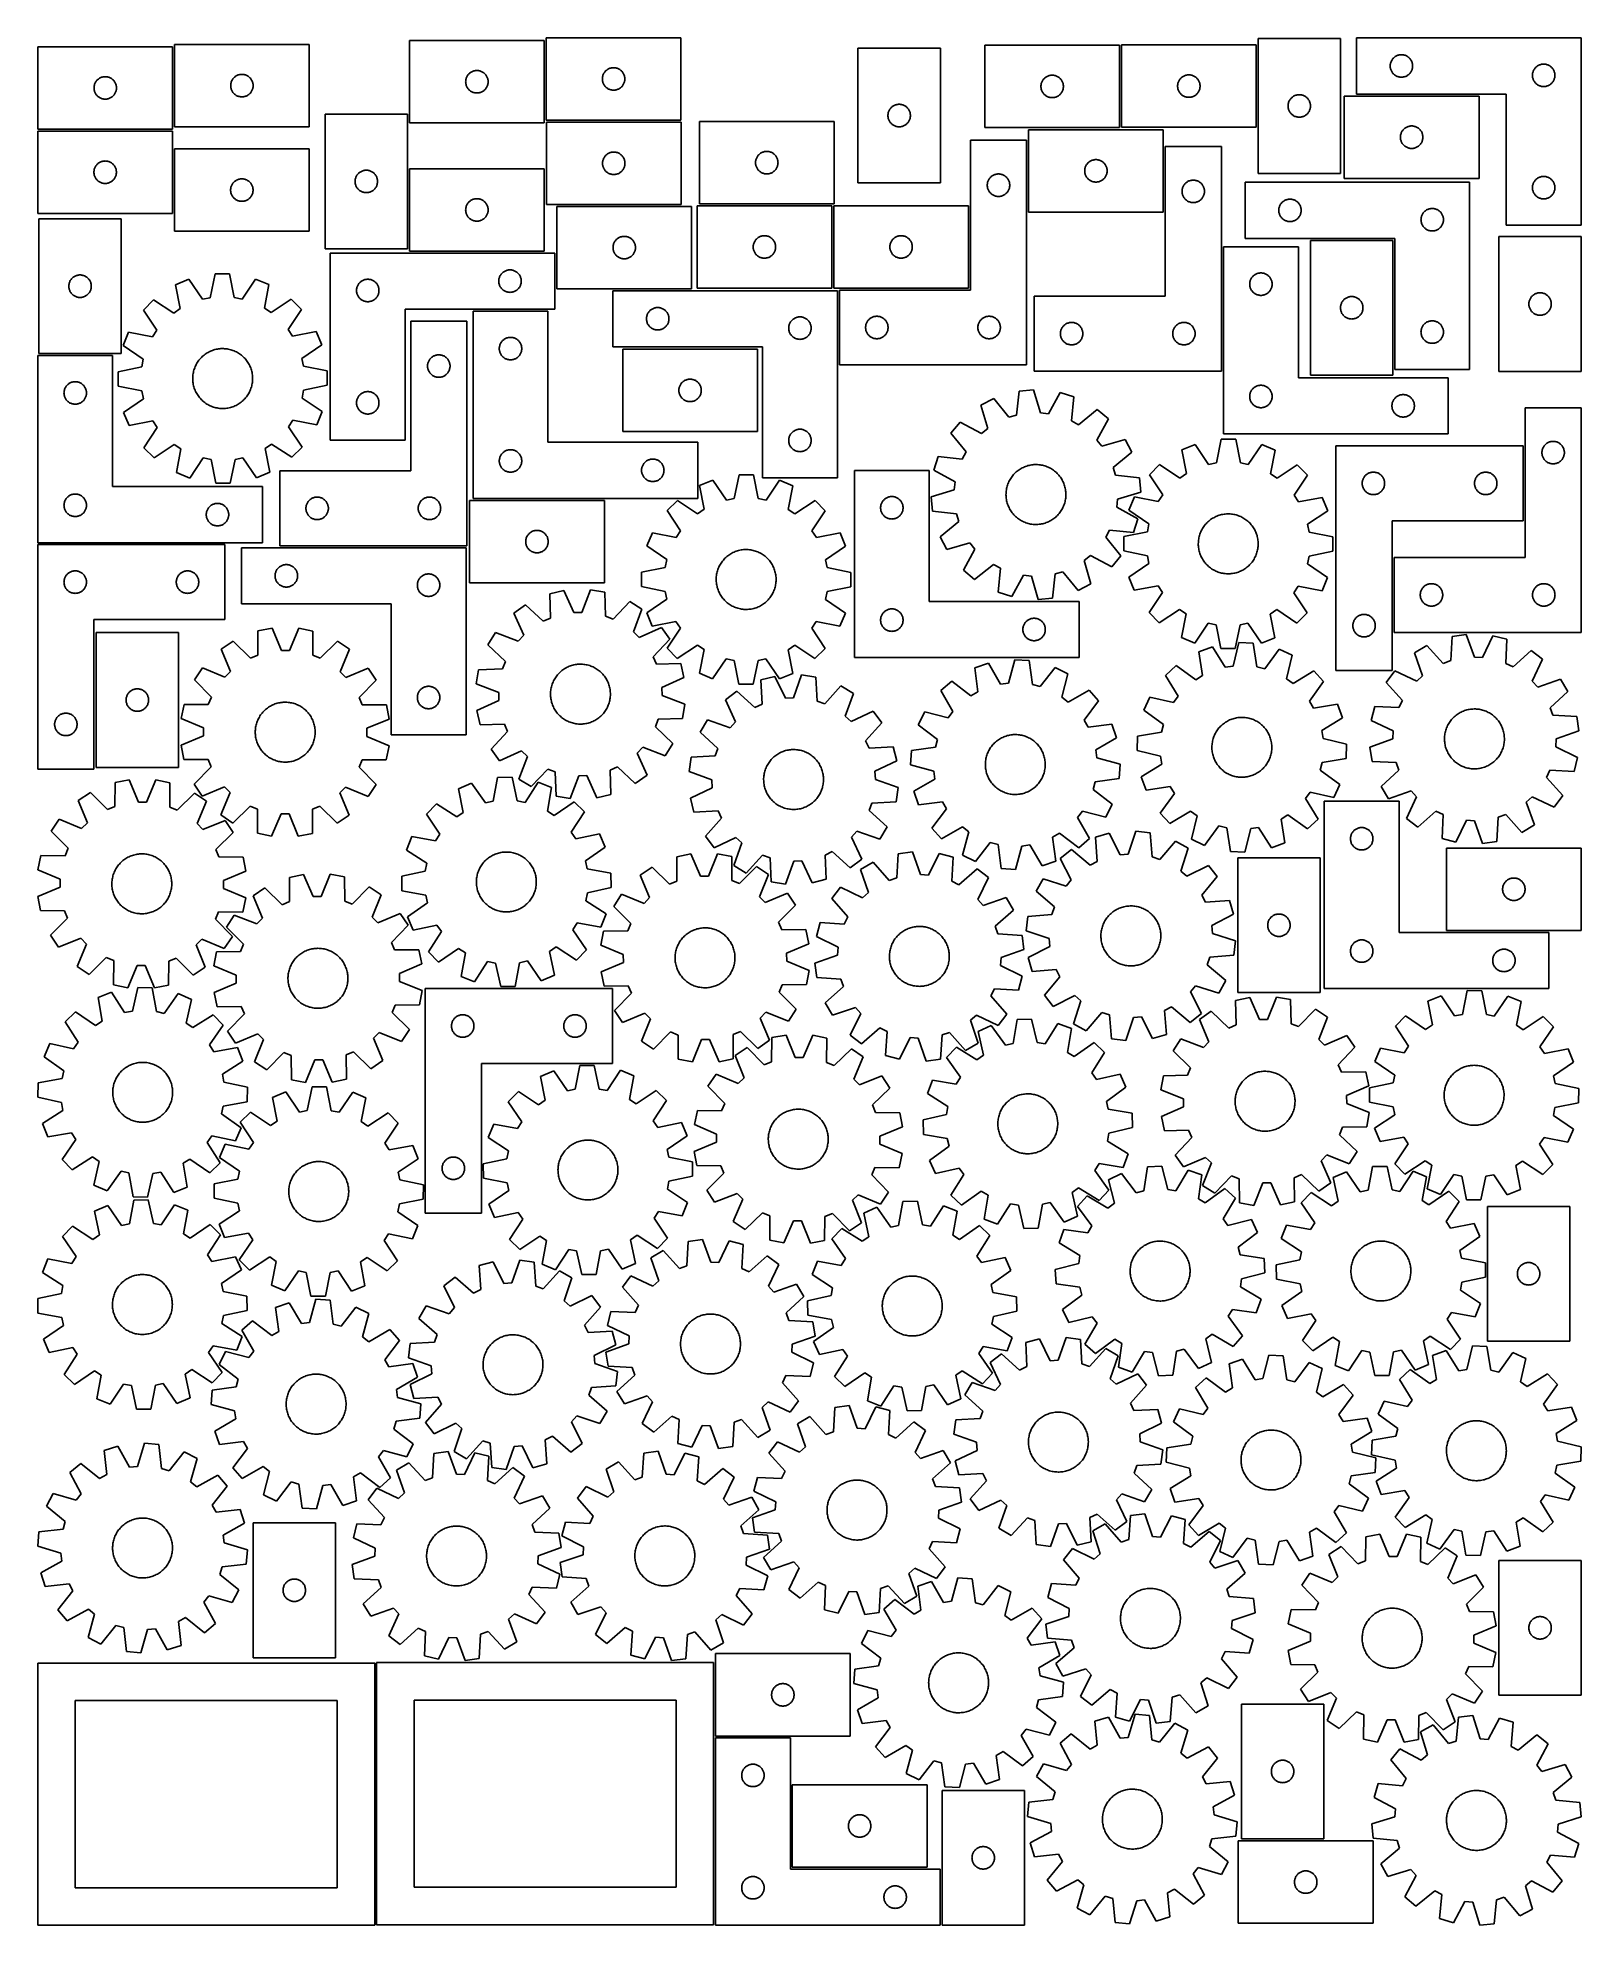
# Model space of a CAD drawing. Header units: millimetres. Extents: x 7 to 1243, y 7 to 1519.
import ezdxf

# ---------------------------------------------------------------- set-up
doc = ezdxf.new("R2010")
doc.units = ezdxf.units.MM
doc.layers.add('CUT', color=7, linetype='CONTINUOUS', true_color=0x000000)

msp = doc.modelspace()

# ---------------------------------------------------------------- linework, layer by layer
at = {"layer": 'CUT'}
for p, q in [((224.120696, 1513.369172), (116.120696, 1513.369172)), ((116.120696, 1513.369172), (116.120696, 1447.369172)), ((224.120696, 1447.369172), (224.120696, 1513.369172)), ((412.442776, 1516.469517), (304.442776, 1516.469517)), ((304.442776, 1516.469517), (304.442776, 1450.469517)), ((412.442776, 1450.469517), (412.442776, 1516.469517)), ((521.994778, 1518.725376), (413.994778, 1518.725376)), ((413.994778, 1518.725376), (413.994778, 1452.725376)), ((521.994778, 1452.725376), (521.994778, 1518.725376)), ((873.471892, 1512.734162), (765.471892, 1512.734162)), ((765.471892, 1512.734162), (765.471892, 1446.734162)), ((873.471892, 1446.734162), (873.471892, 1512.734162)), ((982.984374, 1512.996369), (874.984374, 1512.996369)), ((874.984374, 1512.996369), (874.984374, 1446.996369)), ((982.984374, 1446.996369), (982.984374, 1512.996369)), ((1050.499068, 1518.075227), (984.499068, 1518.075227)), ((984.499068, 1518.075227), (984.499068, 1410.075227)), ((1050.499068, 1410.075227), (1050.499068, 1518.075227)), ((1243.353092, 1518.617955), (1063.353092, 1518.617955)), ((1063.353092, 1518.617955), (1063.353092, 1473.617955)), ((1243.353092, 1368.617955), (1243.353092, 1518.617955)), ((114.604581, 1511.533726), (6.604581, 1511.533726)), ((6.604581, 1511.533726), (6.604581, 1445.533726)), ((114.604581, 1445.533726), (114.604581, 1511.533726)), ((729.852263, 1510.404817), (663.852263, 1510.404817)), ((663.852263, 1510.404817), (663.852263, 1402.404817)), ((729.852263, 1402.404817), (729.852263, 1510.404817)), ((1090.372362, 1496.706583), (1090.430088, 1497.292691)), ((1090.430088, 1497.292691), (1090.526024, 1497.873768)), ((1090.526024, 1497.873768), (1090.65976, 1498.447326)), ((1090.65976, 1498.447326), (1090.830721, 1499.01091)), ((1090.830721, 1499.01091), (1091.038176, 1499.562106)), ((1091.038176, 1499.562106), (1091.281237, 1500.098553)), ((1091.281237, 1500.098553), (1091.558863, 1500.617955)), ((1091.558863, 1500.617955), (1091.869865, 1501.118087)), ((1091.869865, 1501.118087), (1092.212912, 1501.596808)), ((1092.212912, 1501.596808), (1092.586534, 1502.052067)), ((1092.586534, 1502.052067), (1092.989131, 1502.481916)), ((1092.989131, 1502.481916), (1093.41898, 1502.884513)), ((1093.41898, 1502.884513), (1093.874239, 1503.258135)), ((1093.874239, 1503.258135), (1094.35296, 1503.601181)), ((1094.35296, 1503.601181), (1094.853092, 1503.912183)), ((1094.853092, 1503.912183), (1095.372494, 1504.18981)), ((1095.372494, 1504.18981), (1095.908941, 1504.432871)), ((1095.908941, 1504.432871), (1096.460137, 1504.640326)), ((1096.460137, 1504.640326), (1097.023721, 1504.811287)), ((1097.023721, 1504.811287), (1097.597279, 1504.945022)), ((1097.597279, 1504.945022), (1098.178356, 1505.040959)), ((1098.178356, 1505.040959), (1098.764464, 1505.098685)), ((1098.764464, 1505.098685), (1099.353092, 1505.117955)), ((1099.353092, 1505.117955), (1099.94172, 1505.098685)), ((1099.94172, 1505.098685), (1100.527828, 1505.040959)), ((1100.527828, 1505.040959), (1101.108905, 1504.945022)), ((1101.108905, 1504.945022), (1101.682463, 1504.811287)), ((1101.682463, 1504.811287), (1102.246047, 1504.640326)), ((1102.246047, 1504.640326), (1102.797243, 1504.432871)), ((1102.797243, 1504.432871), (1103.33369, 1504.18981)), ((1103.33369, 1504.18981), (1103.853092, 1503.912183)), ((1103.853092, 1503.912183), (1104.353224, 1503.601181)), ((1104.353224, 1503.601181), (1104.831945, 1503.258135)), ((1104.831945, 1503.258135), (1105.287204, 1502.884513)), ((1105.287204, 1502.884513), (1105.717053, 1502.481916)), ((1105.717053, 1502.481916), (1106.11965, 1502.052067)), ((1106.11965, 1502.052067), (1106.493272, 1501.596808)), ((1106.493272, 1501.596808), (1106.836319, 1501.118087)), ((1106.836319, 1501.118087), (1107.147321, 1500.617955)), ((1107.147321, 1500.617955), (1107.424947, 1500.098553)), ((1107.424947, 1500.098553), (1107.668008, 1499.562106)), ((1107.668008, 1499.562106), (1107.875463, 1499.01091)), ((1107.875463, 1499.01091), (1108.046424, 1498.447326)), ((1108.046424, 1498.447326), (1108.18016, 1497.873768)), ((1108.18016, 1497.873768), (1108.276096, 1497.292691)), ((1108.276096, 1497.292691), (1108.333822, 1496.706583)), ((1209.908941, 1496.932871), (1210.460137, 1497.140326)), ((1210.460137, 1497.140326), (1211.023721, 1497.311287)), ((1211.023721, 1497.311287), (1211.597279, 1497.445022)), ((1211.597279, 1497.445022), (1212.178356, 1497.540959)), ((1212.178356, 1497.540959), (1212.764464, 1497.598685)), ((1212.764464, 1497.598685), (1213.353092, 1497.617955)), ((1213.353092, 1497.617955), (1213.94172, 1497.598685)), ((1213.94172, 1497.598685), (1214.527828, 1497.540959)), ((1214.527828, 1497.540959), (1215.108905, 1497.445022)), ((1215.108905, 1497.445022), (1215.682463, 1497.311287)), ((1215.682463, 1497.311287), (1216.246047, 1497.140326)), ((1216.246047, 1497.140326), (1216.797243, 1496.932871)), ((52.08221, 1481.426681), (52.289665, 1481.977877)), ((52.289665, 1481.977877), (52.532726, 1482.514324)), ((52.532726, 1482.514324), (52.810352, 1483.033726)), ((52.810352, 1483.033726), (53.121354, 1483.533858)), ((53.121354, 1483.533858), (53.464401, 1484.012579)), ((53.464401, 1484.012579), (53.838022, 1484.467838)), ((53.838022, 1484.467838), (54.24062, 1484.897687)), ((54.24062, 1484.897687), (54.670468, 1485.300284)), ((54.670468, 1485.300284), (55.125728, 1485.673906)), ((55.125728, 1485.673906), (55.604449, 1486.016952)), ((55.604449, 1486.016952), (56.104581, 1486.327955)), ((56.104581, 1486.327955), (56.623982, 1486.605581)), ((56.623982, 1486.605581), (57.16043, 1486.848642)), ((57.16043, 1486.848642), (57.711626, 1487.056097)), ((57.711626, 1487.056097), (58.275209, 1487.227058)), ((58.275209, 1487.227058), (58.848768, 1487.360793)), ((58.848768, 1487.360793), (59.429845, 1487.45673)), ((59.429845, 1487.45673), (60.015953, 1487.514456)), ((60.015953, 1487.514456), (60.604581, 1487.533726)), ((60.604581, 1487.533726), (61.193209, 1487.514456)), ((61.193209, 1487.514456), (61.779316, 1487.45673)), ((61.779316, 1487.45673), (62.360394, 1487.360793)), ((62.360394, 1487.360793), (62.933952, 1487.227058)), ((62.933952, 1487.227058), (63.497536, 1487.056097)), ((63.497536, 1487.056097), (64.048732, 1486.848642)), ((64.048732, 1486.848642), (64.585179, 1486.605581)), ((64.585179, 1486.605581), (65.104581, 1486.327955)), ((65.104581, 1486.327955), (65.604713, 1486.016952)), ((65.604713, 1486.016952), (66.083434, 1485.673906)), ((66.083434, 1485.673906), (66.538693, 1485.300284)), ((66.538693, 1485.300284), (66.968542, 1484.897687)), ((66.968542, 1484.897687), (67.371139, 1484.467838)), ((67.371139, 1484.467838), (67.744761, 1484.012579)), ((67.744761, 1484.012579), (68.087807, 1483.533858)), ((68.087807, 1483.533858), (68.398809, 1483.033726)), ((68.398809, 1483.033726), (68.676435, 1482.514324)), ((68.676435, 1482.514324), (68.919496, 1481.977877)), ((68.919496, 1481.977877), (69.126952, 1481.426681)), ((161.197692, 1481.543908), (161.293628, 1482.124985)), ((161.293628, 1482.124985), (161.427363, 1482.698544)), ((161.427363, 1482.698544), (161.598325, 1483.262127)), ((161.598325, 1483.262127), (161.80578, 1483.813323)), ((161.80578, 1483.813323), (162.048841, 1484.34977)), ((162.048841, 1484.34977), (162.326467, 1484.869172)), ((162.326467, 1484.869172), (162.637469, 1485.369304)), ((162.637469, 1485.369304), (162.980516, 1485.848025)), ((162.980516, 1485.848025), (163.354138, 1486.303284)), ((163.354138, 1486.303284), (163.756735, 1486.733133)), ((163.756735, 1486.733133), (164.186583, 1487.13573)), ((164.186583, 1487.13573), (164.641843, 1487.509352)), ((164.641843, 1487.509352), (165.120564, 1487.852399)), ((165.120564, 1487.852399), (165.620696, 1488.163401)), ((165.620696, 1488.163401), (166.140098, 1488.441027)), ((166.140098, 1488.441027), (166.676545, 1488.684088)), ((166.676545, 1488.684088), (167.227741, 1488.891543)), ((167.227741, 1488.891543), (167.791324, 1489.062505)), ((167.791324, 1489.062505), (168.364883, 1489.19624)), ((168.364883, 1489.19624), (168.94596, 1489.292176)), ((168.94596, 1489.292176), (169.532068, 1489.349902)), ((169.532068, 1489.349902), (170.120696, 1489.369172)), ((170.120696, 1489.369172), (170.709324, 1489.349902)), ((170.709324, 1489.349902), (171.295432, 1489.292176)), ((171.295432, 1489.292176), (171.876509, 1489.19624)), ((171.876509, 1489.19624), (172.450067, 1489.062505)), ((172.450067, 1489.062505), (173.013651, 1488.891543)), ((173.013651, 1488.891543), (173.564847, 1488.684088)), ((173.564847, 1488.684088), (174.101294, 1488.441027)), ((174.101294, 1488.441027), (174.620696, 1488.163401)), ((174.620696, 1488.163401), (175.120828, 1487.852399)), ((175.120828, 1487.852399), (175.599549, 1487.509352)), ((175.599549, 1487.509352), (176.054808, 1487.13573)), ((176.054808, 1487.13573), (176.484657, 1486.733133)), ((176.484657, 1486.733133), (176.887254, 1486.303284)), ((176.887254, 1486.303284), (177.260876, 1485.848025)), ((177.260876, 1485.848025), (177.603922, 1485.369304)), ((177.603922, 1485.369304), (177.914924, 1484.869172)), ((177.914924, 1484.869172), (178.19255, 1484.34977)), ((178.19255, 1484.34977), (178.435612, 1483.813323)), ((178.435612, 1483.813323), (178.643067, 1483.262127)), ((178.643067, 1483.262127), (178.814028, 1482.698544)), ((178.814028, 1482.698544), (178.947763, 1482.124985)), ((178.947763, 1482.124985), (179.0437, 1481.543908)), ((349.442776, 1483.469517), (349.462046, 1484.058145)), ((349.462046, 1482.880889), (349.442776, 1483.469517)), ((349.462046, 1484.058145), (349.519773, 1484.644253)), ((349.519773, 1482.294781), (349.462046, 1482.880889)), ((349.519773, 1484.644253), (349.615709, 1485.22533)), ((349.615709, 1481.713704), (349.519773, 1482.294781)), ((349.615709, 1485.22533), (349.749444, 1485.798888)), ((349.749444, 1485.798888), (349.920405, 1486.362472)), ((349.920405, 1486.362472), (350.127861, 1486.913668)), ((350.127861, 1486.913668), (350.370922, 1487.450115)), ((350.370922, 1487.450115), (350.648548, 1487.969517)), ((350.648548, 1487.969517), (350.95955, 1488.469649)), ((350.95955, 1488.469649), (351.302596, 1488.94837)), ((351.302596, 1488.94837), (351.676218, 1489.403629)), ((351.676218, 1489.403629), (352.078815, 1489.833478)), ((352.078815, 1489.833478), (352.508664, 1490.236075)), ((352.508664, 1490.236075), (352.963924, 1490.609697)), ((352.963924, 1490.609697), (353.442644, 1490.952743)), ((353.442644, 1490.952743), (353.942776, 1491.263746)), ((353.942776, 1491.263746), (354.462178, 1491.541372)), ((354.462178, 1491.541372), (354.998626, 1491.784433)), ((354.998626, 1491.784433), (355.549821, 1491.991888)), ((355.549821, 1491.991888), (356.113405, 1492.162849)), ((356.113405, 1492.162849), (356.686964, 1492.296584)), ((356.686964, 1492.296584), (357.268041, 1492.392521)), ((357.268041, 1492.392521), (357.854148, 1492.450247)), ((357.854148, 1492.450247), (358.442776, 1492.469517)), ((358.442776, 1492.469517), (359.031405, 1492.450247)), ((359.031405, 1492.450247), (359.617512, 1492.392521)), ((359.617512, 1492.392521), (360.198589, 1492.296584)), ((360.198589, 1492.296584), (360.772148, 1492.162849)), ((360.772148, 1492.162849), (361.335732, 1491.991888)), ((361.335732, 1491.991888), (361.886927, 1491.784433)), ((361.886927, 1491.784433), (362.423375, 1491.541372)), ((362.423375, 1491.541372), (362.942776, 1491.263746)), ((362.942776, 1491.263746), (363.442909, 1490.952743)), ((363.442909, 1490.952743), (363.921629, 1490.609697)), ((363.921629, 1490.609697), (364.376889, 1490.236075)), ((364.376889, 1490.236075), (364.806738, 1489.833478)), ((364.806738, 1489.833478), (365.209335, 1489.403629)), ((365.209335, 1489.403629), (365.582957, 1488.94837)), ((365.582957, 1488.94837), (365.926003, 1488.469649)), ((365.926003, 1488.469649), (366.237005, 1487.969517)), ((366.237005, 1487.969517), (366.514631, 1487.450115)), ((366.514631, 1487.450115), (366.757692, 1486.913668)), ((366.757692, 1486.913668), (366.965148, 1486.362472)), ((366.965148, 1486.362472), (367.136109, 1485.798888)), ((367.136109, 1485.798888), (367.269844, 1485.22533)), ((367.269844, 1485.22533), (367.36578, 1484.644253)), ((367.36578, 1482.294781), (367.269844, 1481.713704)), ((367.36578, 1484.644253), (367.423507, 1484.058145)), ((367.423507, 1482.880889), (367.36578, 1482.294781)), ((367.423507, 1484.058145), (367.442776, 1483.469517)), ((367.442776, 1483.469517), (367.423507, 1482.880889)), ((458.994778, 1485.725376), (459.014048, 1486.314004)), ((459.014048, 1485.136748), (458.994778, 1485.725376)), ((459.014048, 1486.314004), (459.071775, 1486.900112)), ((459.071775, 1484.550641), (459.014048, 1485.136748)), ((459.071775, 1486.900112), (459.167711, 1487.481189)), ((459.167711, 1483.969563), (459.071775, 1484.550641)), ((459.167711, 1487.481189), (459.301446, 1488.054748)), ((459.301446, 1483.396005), (459.167711, 1483.969563)), ((459.301446, 1488.054748), (459.472407, 1488.618331)), ((459.472407, 1482.832421), (459.301446, 1483.396005)), ((459.472407, 1488.618331), (459.679863, 1489.169527)), ((459.679863, 1482.281225), (459.472407, 1482.832421)), ((459.679863, 1489.169527), (459.922924, 1489.705974)), ((459.922924, 1481.744778), (459.679863, 1482.281225)), ((459.922924, 1489.705974), (460.20055, 1490.225376)), ((460.20055, 1490.225376), (460.511552, 1490.725508)), ((460.511552, 1490.725508), (460.854598, 1491.204229)), ((460.854598, 1491.204229), (461.22822, 1491.659489)), ((461.22822, 1491.659489), (461.630817, 1492.089337)), ((461.630817, 1492.089337), (462.060666, 1492.491935)), ((462.060666, 1492.491935), (462.515926, 1492.865556)), ((462.515926, 1492.865556), (462.994646, 1493.208603)), ((462.994646, 1493.208603), (463.494778, 1493.519605)), ((463.494778, 1493.519605), (464.01418, 1493.797231)), ((464.01418, 1493.797231), (464.550628, 1494.040292)), ((464.550628, 1494.040292), (465.101823, 1494.247747)), ((465.101823, 1494.247747), (465.665407, 1494.418709)), ((465.665407, 1494.418709), (466.238966, 1494.552444)), ((466.238966, 1494.552444), (466.820043, 1494.64838)), ((466.820043, 1494.64838), (467.40615, 1494.706107)), ((467.40615, 1494.706107), (467.994778, 1494.725376)), ((467.994778, 1494.725376), (468.583407, 1494.706107)), ((468.583407, 1494.706107), (469.169514, 1494.64838)), ((469.169514, 1494.64838), (469.750591, 1494.552444)), ((469.750591, 1494.552444), (470.32415, 1494.418709)), ((470.32415, 1494.418709), (470.887734, 1494.247747)), ((470.887734, 1494.247747), (471.438929, 1494.040292)), ((471.438929, 1494.040292), (471.975377, 1493.797231)), ((471.975377, 1493.797231), (472.494778, 1493.519605)), ((472.494778, 1493.519605), (472.994911, 1493.208603)), ((472.994911, 1493.208603), (473.473631, 1492.865556)), ((473.473631, 1492.865556), (473.928891, 1492.491935)), ((473.928891, 1492.491935), (474.358739, 1492.089337)), ((474.358739, 1492.089337), (474.761337, 1491.659489)), ((474.761337, 1491.659489), (475.134959, 1491.204229)), ((475.134959, 1491.204229), (475.478005, 1490.725508)), ((475.478005, 1490.725508), (475.789007, 1490.225376)), ((475.789007, 1490.225376), (476.066633, 1489.705974)), ((476.066633, 1489.705974), (476.309694, 1489.169527)), ((476.309694, 1482.281225), (476.066633, 1481.744778)), ((476.309694, 1489.169527), (476.51715, 1488.618331)), ((476.51715, 1482.832421), (476.309694, 1482.281225)), ((476.51715, 1488.618331), (476.688111, 1488.054748)), ((476.688111, 1483.396005), (476.51715, 1482.832421)), ((476.688111, 1488.054748), (476.821846, 1487.481189)), ((476.821846, 1483.969563), (476.688111, 1483.396005)), ((476.821846, 1487.481189), (476.917782, 1486.900112)), ((476.917782, 1484.550641), (476.821846, 1483.969563)), ((476.917782, 1486.900112), (476.975509, 1486.314004)), ((476.975509, 1485.136748), (476.917782, 1484.550641)), ((476.975509, 1486.314004), (476.994778, 1485.725376)), ((476.994778, 1485.725376), (476.975509, 1485.136748)), ((810.644825, 1481.489975), (810.77856, 1482.063534)), ((810.77856, 1482.063534), (810.949521, 1482.627118)), ((810.949521, 1482.627118), (811.156976, 1483.178313)), ((811.156976, 1483.178313), (811.400037, 1483.714761)), ((811.400037, 1483.714761), (811.677663, 1484.234162)), ((811.677663, 1484.234162), (811.988666, 1484.734294)), ((811.988666, 1484.734294), (812.331712, 1485.213015)), ((812.331712, 1485.213015), (812.705334, 1485.668275)), ((812.705334, 1485.668275), (813.107931, 1486.098123)), ((813.107931, 1486.098123), (813.53778, 1486.500721)), ((813.53778, 1486.500721), (813.993039, 1486.874342)), ((813.993039, 1486.874342), (814.47176, 1487.217389)), ((814.47176, 1487.217389), (814.971892, 1487.528391)), ((814.971892, 1487.528391), (815.491294, 1487.806017)), ((815.491294, 1487.806017), (816.027741, 1488.049078)), ((816.027741, 1488.049078), (816.578937, 1488.256533)), ((816.578937, 1488.256533), (817.142521, 1488.427495)), ((817.142521, 1488.427495), (817.716079, 1488.56123)), ((817.716079, 1488.56123), (818.297156, 1488.657166)), ((818.297156, 1488.657166), (818.883264, 1488.714893)), ((818.883264, 1488.714893), (819.471892, 1488.734162)), ((819.471892, 1488.734162), (820.06052, 1488.714893)), ((820.06052, 1488.714893), (820.646628, 1488.657166)), ((820.646628, 1488.657166), (821.227705, 1488.56123)), ((821.227705, 1488.56123), (821.801264, 1488.427495)), ((821.801264, 1488.427495), (822.364847, 1488.256533)), ((822.364847, 1488.256533), (822.916043, 1488.049078)), ((822.916043, 1488.049078), (823.45249, 1487.806017)), ((823.45249, 1487.806017), (823.971892, 1487.528391)), ((823.971892, 1487.528391), (824.472024, 1487.217389)), ((824.472024, 1487.217389), (824.950745, 1486.874342)), ((824.950745, 1486.874342), (825.406004, 1486.500721)), ((825.406004, 1486.500721), (825.835853, 1486.098123)), ((825.835853, 1486.098123), (826.23845, 1485.668275)), ((826.23845, 1485.668275), (826.612072, 1485.213015)), ((826.612072, 1485.213015), (826.955119, 1484.734294)), ((826.955119, 1484.734294), (827.266121, 1484.234162)), ((827.266121, 1484.234162), (827.543747, 1483.714761)), ((827.543747, 1483.714761), (827.786808, 1483.178313)), ((827.786808, 1483.178313), (827.994263, 1482.627118)), ((827.994263, 1482.627118), (828.165225, 1482.063534)), ((828.165225, 1482.063534), (828.29896, 1481.489975)), ((920.157306, 1481.752182), (920.291041, 1482.325741)), ((920.291041, 1482.325741), (920.462003, 1482.889325)), ((920.462003, 1482.889325), (920.669458, 1483.44052)), ((920.669458, 1483.44052), (920.912519, 1483.976968)), ((920.912519, 1483.976968), (921.190145, 1484.496369)), ((921.190145, 1484.496369), (921.501147, 1484.996501)), ((921.501147, 1484.996501), (921.844194, 1485.475222)), ((921.844194, 1485.475222), (922.217816, 1485.930482)), ((922.217816, 1485.930482), (922.620413, 1486.36033)), ((922.620413, 1486.36033), (923.050261, 1486.762928)), ((923.050261, 1486.762928), (923.505521, 1487.136549)), ((923.505521, 1487.136549), (923.984242, 1487.479596)), ((923.984242, 1487.479596), (924.484374, 1487.790598)), ((924.484374, 1487.790598), (925.003776, 1488.068224)), ((925.003776, 1488.068224), (925.540223, 1488.311285)), ((925.540223, 1488.311285), (926.091419, 1488.518741)), ((926.091419, 1488.518741), (926.655002, 1488.689702)), ((926.655002, 1488.689702), (927.228561, 1488.823437)), ((927.228561, 1488.823437), (927.809638, 1488.919373)), ((927.809638, 1488.919373), (928.395746, 1488.9771)), ((928.395746, 1488.9771), (928.984374, 1488.996369)), ((928.984374, 1488.996369), (929.573002, 1488.9771)), ((929.573002, 1488.9771), (930.15911, 1488.919373)), ((930.15911, 1488.919373), (930.740187, 1488.823437)), ((930.740187, 1488.823437), (931.313745, 1488.689702)), ((931.313745, 1488.689702), (931.877329, 1488.518741)), ((931.877329, 1488.518741), (932.428525, 1488.311285)), ((932.428525, 1488.311285), (932.964972, 1488.068224)), ((932.964972, 1488.068224), (933.484374, 1487.790598)), ((933.484374, 1487.790598), (933.984506, 1487.479596)), ((933.984506, 1487.479596), (934.463227, 1487.136549)), ((934.463227, 1487.136549), (934.918486, 1486.762928)), ((934.918486, 1486.762928), (935.348335, 1486.36033)), ((935.348335, 1486.36033), (935.750932, 1485.930482)), ((935.750932, 1485.930482), (936.124554, 1485.475222)), ((936.124554, 1485.475222), (936.4676, 1484.996501)), ((936.4676, 1484.996501), (936.778602, 1484.496369)), ((936.778602, 1484.496369), (937.056228, 1483.976968)), ((937.056228, 1483.976968), (937.29929, 1483.44052)), ((937.29929, 1483.44052), (937.506745, 1482.889325)), ((937.506745, 1482.889325), (937.677706, 1482.325741)), ((937.677706, 1482.325741), (937.811441, 1481.752182)), ((1090.353092, 1496.117955), (1090.372362, 1496.706583)), ((1090.372362, 1495.529327), (1090.353092, 1496.117955)), ((1090.430088, 1494.943219), (1090.372362, 1495.529327)), ((1090.526024, 1494.362142), (1090.430088, 1494.943219)), ((1090.65976, 1493.788583), (1090.526024, 1494.362142)), ((1090.830721, 1493.225), (1090.65976, 1493.788583)), ((1091.038176, 1492.673804), (1090.830721, 1493.225)), ((1091.281237, 1492.137357), (1091.038176, 1492.673804)), ((1091.558863, 1491.617955), (1091.281237, 1492.137357)), ((1091.869865, 1491.117823), (1091.558863, 1491.617955)), ((1092.212912, 1490.639102), (1091.869865, 1491.117823)), ((1092.586534, 1490.183842), (1092.212912, 1490.639102)), ((1092.989131, 1489.753994), (1092.586534, 1490.183842)), ((1093.41898, 1489.351397), (1092.989131, 1489.753994)), ((1093.874239, 1488.977775), (1093.41898, 1489.351397)), ((1094.35296, 1488.634728), (1093.874239, 1488.977775)), ((1094.853092, 1488.323726), (1094.35296, 1488.634728)), ((1095.372494, 1488.0461), (1094.853092, 1488.323726)), ((1095.908941, 1487.803039), (1095.372494, 1488.0461)), ((1096.460137, 1487.595584), (1095.908941, 1487.803039)), ((1097.023721, 1487.424622), (1096.460137, 1487.595584)), ((1097.597279, 1487.290887), (1097.023721, 1487.424622)), ((1098.178356, 1487.194951), (1097.597279, 1487.290887)), ((1098.764464, 1487.137225), (1098.178356, 1487.194951)), ((1099.353092, 1487.117955), (1098.764464, 1487.137225)), ((1099.94172, 1487.137225), (1099.353092, 1487.117955)), ((1100.527828, 1487.194951), (1099.94172, 1487.137225)), ((1101.108905, 1487.290887), (1100.527828, 1487.194951)), ((1101.682463, 1487.424622), (1101.108905, 1487.290887)), ((1102.246047, 1487.595584), (1101.682463, 1487.424622)), ((1102.797243, 1487.803039), (1102.246047, 1487.595584)), ((1103.33369, 1488.0461), (1102.797243, 1487.803039)), ((1103.853092, 1488.323726), (1103.33369, 1488.0461)), ((1104.353224, 1488.634728), (1103.853092, 1488.323726)), ((1104.831945, 1488.977775), (1104.353224, 1488.634728)), ((1105.287204, 1489.351397), (1104.831945, 1488.977775)), ((1105.717053, 1489.753994), (1105.287204, 1489.351397)), ((1106.11965, 1490.183842), (1105.717053, 1489.753994)), ((1106.493272, 1490.639102), (1106.11965, 1490.183842)), ((1106.836319, 1491.117823), (1106.493272, 1490.639102)), ((1107.147321, 1491.617955), (1106.836319, 1491.117823)), ((1107.424947, 1492.137357), (1107.147321, 1491.617955)), ((1107.668008, 1492.673804), (1107.424947, 1492.137357)), ((1107.875463, 1493.225), (1107.668008, 1492.673804)), ((1108.046424, 1493.788583), (1107.875463, 1493.225)), ((1108.18016, 1494.362142), (1108.046424, 1493.788583)), ((1108.276096, 1494.943219), (1108.18016, 1494.362142)), ((1108.333822, 1495.529327), (1108.276096, 1494.943219)), ((1108.333822, 1496.706583), (1108.353092, 1496.117955)), ((1108.353092, 1496.117955), (1108.333822, 1495.529327)), ((1204.353092, 1488.617955), (1204.372362, 1489.206583)), ((1204.372362, 1488.029327), (1204.353092, 1488.617955)), ((1204.372362, 1489.206583), (1204.430088, 1489.792691)), ((1204.430088, 1487.443219), (1204.372362, 1488.029327)), ((1204.430088, 1489.792691), (1204.526024, 1490.373768)), ((1204.526024, 1486.862142), (1204.430088, 1487.443219)), ((1204.526024, 1490.373768), (1204.65976, 1490.947326)), ((1204.65976, 1486.288583), (1204.526024, 1486.862142)), ((1204.65976, 1490.947326), (1204.830721, 1491.51091)), ((1204.830721, 1485.725), (1204.65976, 1486.288583)), ((1204.830721, 1491.51091), (1205.038176, 1492.062106)), ((1205.038176, 1485.173804), (1204.830721, 1485.725)), ((1205.038176, 1492.062106), (1205.281237, 1492.598553)), ((1205.281237, 1484.637357), (1205.038176, 1485.173804)), ((1205.281237, 1492.598553), (1205.558863, 1493.117955)), ((1205.558863, 1484.117955), (1205.281237, 1484.637357)), ((1205.558863, 1493.117955), (1205.869865, 1493.618087)), ((1205.869865, 1483.617823), (1205.558863, 1484.117955)), ((1205.869865, 1493.618087), (1206.212912, 1494.096808)), ((1206.212912, 1483.139102), (1205.869865, 1483.617823)), ((1206.212912, 1494.096808), (1206.586534, 1494.552067)), ((1206.586534, 1482.683842), (1206.212912, 1483.139102)), ((1206.586534, 1494.552067), (1206.989131, 1494.981916)), ((1206.989131, 1482.253994), (1206.586534, 1482.683842)), ((1206.989131, 1494.981916), (1207.41898, 1495.384513)), ((1207.41898, 1481.851397), (1206.989131, 1482.253994)), ((1207.41898, 1495.384513), (1207.874239, 1495.758135)), ((1207.874239, 1495.758135), (1208.35296, 1496.101181)), ((1208.35296, 1496.101181), (1208.853092, 1496.412183)), ((1208.853092, 1496.412183), (1209.372494, 1496.68981)), ((1209.372494, 1496.68981), (1209.908941, 1496.932871)), ((1216.797243, 1496.932871), (1217.33369, 1496.68981)), ((1217.33369, 1496.68981), (1217.853092, 1496.412183)), ((1217.853092, 1496.412183), (1218.353224, 1496.101181)), ((1218.353224, 1496.101181), (1218.831945, 1495.758135)), ((1218.831945, 1495.758135), (1219.287204, 1495.384513)), ((1219.287204, 1495.384513), (1219.717053, 1494.981916)), ((1219.717053, 1482.253994), (1219.287204, 1481.851397)), ((1219.717053, 1494.981916), (1220.11965, 1494.552067)), ((1220.11965, 1482.683842), (1219.717053, 1482.253994)), ((1220.11965, 1494.552067), (1220.493272, 1494.096808)), ((1220.493272, 1483.139102), (1220.11965, 1482.683842)), ((1220.493272, 1494.096808), (1220.836319, 1493.618087)), ((1220.836319, 1483.617823), (1220.493272, 1483.139102)), ((1220.836319, 1493.618087), (1221.147321, 1493.117955)), ((1221.147321, 1484.117955), (1220.836319, 1483.617823)), ((1221.147321, 1493.117955), (1221.424947, 1492.598553)), ((1221.424947, 1484.637357), (1221.147321, 1484.117955)), ((1221.424947, 1492.598553), (1221.668008, 1492.062106)), ((1221.668008, 1485.173804), (1221.424947, 1484.637357)), ((1221.668008, 1492.062106), (1221.875463, 1491.51091)), ((1221.875463, 1485.725), (1221.668008, 1485.173804)), ((1221.875463, 1491.51091), (1222.046424, 1490.947326)), ((1222.046424, 1486.288583), (1221.875463, 1485.725)), ((1222.046424, 1490.947326), (1222.18016, 1490.373768)), ((1222.18016, 1486.862142), (1222.046424, 1486.288583)), ((1222.18016, 1490.373768), (1222.276096, 1489.792691)), ((1222.276096, 1487.443219), (1222.18016, 1486.862142)), ((1222.276096, 1489.792691), (1222.333822, 1489.206583)), ((1222.333822, 1488.029327), (1222.276096, 1487.443219)), ((1222.333822, 1489.206583), (1222.353092, 1488.617955)), ((1222.353092, 1488.617955), (1222.333822, 1488.029327)), ((51.604581, 1478.533726), (51.62385, 1479.122354)), ((51.62385, 1477.945098), (51.604581, 1478.533726)), ((51.62385, 1479.122354), (51.681577, 1479.708462)), ((51.681577, 1477.35899), (51.62385, 1477.945098)), ((51.681577, 1479.708462), (51.777513, 1480.289539)), ((51.777513, 1476.777913), (51.681577, 1477.35899)), ((51.777513, 1480.289539), (51.911248, 1480.863097)), ((51.911248, 1476.204354), (51.777513, 1476.777913)), ((51.911248, 1480.863097), (52.08221, 1481.426681)), ((52.08221, 1475.640771), (51.911248, 1476.204354)), ((52.289665, 1475.089575), (52.08221, 1475.640771)), ((52.532726, 1474.553128), (52.289665, 1475.089575)), ((52.810352, 1474.033726), (52.532726, 1474.553128)), ((53.121354, 1473.533594), (52.810352, 1474.033726)), ((53.464401, 1473.054873), (53.121354, 1473.533594)), ((53.838022, 1472.599614), (53.464401, 1473.054873)), ((54.24062, 1472.169765), (53.838022, 1472.599614)), ((54.670468, 1471.767168), (54.24062, 1472.169765)), ((55.125728, 1471.393546), (54.670468, 1471.767168)), ((55.604449, 1471.050499), (55.125728, 1471.393546)), ((56.104581, 1470.739497), (55.604449, 1471.050499)), ((56.623982, 1470.461871), (56.104581, 1470.739497)), ((57.16043, 1470.21881), (56.623982, 1470.461871)), ((57.711626, 1470.011355), (57.16043, 1470.21881)), ((58.275209, 1469.840393), (57.711626, 1470.011355)), ((58.848768, 1469.706658), (58.275209, 1469.840393)), ((59.429845, 1469.610722), (58.848768, 1469.706658)), ((60.015953, 1469.552996), (59.429845, 1469.610722)), ((60.604581, 1469.533726), (60.015953, 1469.552996)), ((61.193209, 1469.552996), (60.604581, 1469.533726)), ((61.779316, 1469.610722), (61.193209, 1469.552996)), ((62.360394, 1469.706658), (61.779316, 1469.610722)), ((62.933952, 1469.840393), (62.360394, 1469.706658)), ((63.497536, 1470.011355), (62.933952, 1469.840393)), ((64.048732, 1470.21881), (63.497536, 1470.011355)), ((64.585179, 1470.461871), (64.048732, 1470.21881)), ((65.104581, 1470.739497), (64.585179, 1470.461871)), ((65.604713, 1471.050499), (65.104581, 1470.739497)), ((66.083434, 1471.393546), (65.604713, 1471.050499)), ((66.538693, 1471.767168), (66.083434, 1471.393546)), ((66.968542, 1472.169765), (66.538693, 1471.767168)), ((67.371139, 1472.599614), (66.968542, 1472.169765)), ((67.744761, 1473.054873), (67.371139, 1472.599614)), ((68.087807, 1473.533594), (67.744761, 1473.054873)), ((68.398809, 1474.033726), (68.087807, 1473.533594)), ((68.676435, 1474.553128), (68.398809, 1474.033726)), ((68.919496, 1475.089575), (68.676435, 1474.553128)), ((69.126952, 1475.640771), (68.919496, 1475.089575)), ((69.126952, 1481.426681), (69.297913, 1480.863097)), ((69.297913, 1476.204354), (69.126952, 1475.640771)), ((69.297913, 1480.863097), (69.431648, 1480.289539)), ((69.431648, 1476.777913), (69.297913, 1476.204354)), ((69.431648, 1480.289539), (69.527584, 1479.708462)), ((69.527584, 1477.35899), (69.431648, 1476.777913)), ((69.527584, 1479.708462), (69.585311, 1479.122354)), ((69.585311, 1477.945098), (69.527584, 1477.35899)), ((69.585311, 1479.122354), (69.604581, 1478.533726)), ((69.604581, 1478.533726), (69.585311, 1477.945098)), ((161.120696, 1480.369172), (161.139966, 1480.9578)), ((161.139966, 1479.780544), (161.120696, 1480.369172)), ((161.139966, 1480.9578), (161.197692, 1481.543908)), ((161.197692, 1479.194436), (161.139966, 1479.780544)), ((161.293628, 1478.613359), (161.197692, 1479.194436)), ((161.427363, 1478.039801), (161.293628, 1478.613359)), ((161.598325, 1477.476217), (161.427363, 1478.039801)), ((161.80578, 1476.925021), (161.598325, 1477.476217)), ((162.048841, 1476.388574), (161.80578, 1476.925021)), ((162.326467, 1475.869172), (162.048841, 1476.388574)), ((162.637469, 1475.36904), (162.326467, 1475.869172)), ((162.980516, 1474.890319), (162.637469, 1475.36904)), ((163.354138, 1474.43506), (162.980516, 1474.890319)), ((163.756735, 1474.005211), (163.354138, 1474.43506)), ((164.186583, 1473.602614), (163.756735, 1474.005211)), ((164.641843, 1473.228992), (164.186583, 1473.602614)), ((165.120564, 1472.885946), (164.641843, 1473.228992)), ((165.620696, 1472.574943), (165.120564, 1472.885946)), ((166.140098, 1472.297317), (165.620696, 1472.574943)), ((166.676545, 1472.054256), (166.140098, 1472.297317)), ((167.227741, 1471.846801), (166.676545, 1472.054256)), ((167.791324, 1471.67584), (167.227741, 1471.846801)), ((168.364883, 1471.542105), (167.791324, 1471.67584)), ((168.94596, 1471.446168), (168.364883, 1471.542105)), ((169.532068, 1471.388442), (168.94596, 1471.446168)), ((170.120696, 1471.369172), (169.532068, 1471.388442)), ((170.709324, 1471.388442), (170.120696, 1471.369172)), ((171.295432, 1471.446168), (170.709324, 1471.388442)), ((171.876509, 1471.542105), (171.295432, 1471.446168)), ((172.450067, 1471.67584), (171.876509, 1471.542105)), ((173.013651, 1471.846801), (172.450067, 1471.67584)), ((173.564847, 1472.054256), (173.013651, 1471.846801)), ((174.101294, 1472.297317), (173.564847, 1472.054256)), ((174.620696, 1472.574943), (174.101294, 1472.297317)), ((175.120828, 1472.885946), (174.620696, 1472.574943)), ((175.599549, 1473.228992), (175.120828, 1472.885946)), ((176.054808, 1473.602614), (175.599549, 1473.228992)), ((176.484657, 1474.005211), (176.054808, 1473.602614)), ((176.887254, 1474.43506), (176.484657, 1474.005211)), ((177.260876, 1474.890319), (176.887254, 1474.43506)), ((177.603922, 1475.36904), (177.260876, 1474.890319)), ((177.914924, 1475.869172), (177.603922, 1475.36904)), ((178.19255, 1476.388574), (177.914924, 1475.869172)), ((178.435612, 1476.925021), (178.19255, 1476.388574)), ((178.643067, 1477.476217), (178.435612, 1476.925021)), ((178.814028, 1478.039801), (178.643067, 1477.476217)), ((178.947763, 1478.613359), (178.814028, 1478.039801)), ((179.0437, 1479.194436), (178.947763, 1478.613359)), ((179.0437, 1481.543908), (179.101426, 1480.9578)), ((179.101426, 1479.780544), (179.0437, 1479.194436)), ((179.101426, 1480.9578), (179.120696, 1480.369172)), ((179.120696, 1480.369172), (179.101426, 1479.780544)), ((349.749444, 1481.140145), (349.615709, 1481.713704)), ((349.920405, 1480.576562), (349.749444, 1481.140145)), ((350.127861, 1480.025366), (349.920405, 1480.576562)), ((350.370922, 1479.488919), (350.127861, 1480.025366)), ((350.648548, 1478.969517), (350.370922, 1479.488919)), ((350.95955, 1478.469385), (350.648548, 1478.969517)), ((351.302596, 1477.990664), (350.95955, 1478.469385)), ((351.676218, 1477.535405), (351.302596, 1477.990664)), ((352.078815, 1477.105556), (351.676218, 1477.535405)), ((352.508664, 1476.702959), (352.078815, 1477.105556)), ((352.963924, 1476.329337), (352.508664, 1476.702959)), ((353.442644, 1475.98629), (352.963924, 1476.329337)), ((353.942776, 1475.675288), (353.442644, 1475.98629)), ((354.462178, 1475.397662), (353.942776, 1475.675288)), ((354.998626, 1475.154601), (354.462178, 1475.397662)), ((355.549821, 1474.947146), (354.998626, 1475.154601)), ((356.113405, 1474.776184), (355.549821, 1474.947146)), ((356.686964, 1474.642449), (356.113405, 1474.776184)), ((357.268041, 1474.546513), (356.686964, 1474.642449)), ((357.854148, 1474.488787), (357.268041, 1474.546513)), ((358.442776, 1474.469517), (357.854148, 1474.488787)), ((359.031405, 1474.488787), (358.442776, 1474.469517)), ((359.617512, 1474.546513), (359.031405, 1474.488787)), ((360.198589, 1474.642449), (359.617512, 1474.546513)), ((360.772148, 1474.776184), (360.198589, 1474.642449)), ((361.335732, 1474.947146), (360.772148, 1474.776184)), ((361.886927, 1475.154601), (361.335732, 1474.947146)), ((362.423375, 1475.397662), (361.886927, 1475.154601)), ((362.942776, 1475.675288), (362.423375, 1475.397662)), ((363.442909, 1475.98629), (362.942776, 1475.675288)), ((363.921629, 1476.329337), (363.442909, 1475.98629)), ((364.376889, 1476.702959), (363.921629, 1476.329337)), ((364.806738, 1477.105556), (364.376889, 1476.702959)), ((365.209335, 1477.535405), (364.806738, 1477.105556)), ((365.582957, 1477.990664), (365.209335, 1477.535405)), ((365.926003, 1478.469385), (365.582957, 1477.990664)), ((366.237005, 1478.969517), (365.926003, 1478.469385)), ((366.514631, 1479.488919), (366.237005, 1478.969517)), ((366.757692, 1480.025366), (366.514631, 1479.488919)), ((366.965148, 1480.576562), (366.757692, 1480.025366)), ((367.136109, 1481.140145), (366.965148, 1480.576562)), ((367.269844, 1481.713704), (367.136109, 1481.140145)), ((460.20055, 1481.225376), (459.922924, 1481.744778)), ((460.511552, 1480.725244), (460.20055, 1481.225376)), ((460.854598, 1480.246523), (460.511552, 1480.725244)), ((461.22822, 1479.791264), (460.854598, 1480.246523)), ((461.630817, 1479.361415), (461.22822, 1479.791264)), ((462.060666, 1478.958818), (461.630817, 1479.361415)), ((462.515926, 1478.585196), (462.060666, 1478.958818)), ((462.994646, 1478.24215), (462.515926, 1478.585196)), ((463.494778, 1477.931148), (462.994646, 1478.24215)), ((464.01418, 1477.653522), (463.494778, 1477.931148)), ((464.550628, 1477.41046), (464.01418, 1477.653522)), ((465.101823, 1477.203005), (464.550628, 1477.41046)), ((465.665407, 1477.032044), (465.101823, 1477.203005)), ((466.238966, 1476.898309), (465.665407, 1477.032044)), ((466.820043, 1476.802373), (466.238966, 1476.898309)), ((467.40615, 1476.744646), (466.820043, 1476.802373)), ((467.994778, 1476.725376), (467.40615, 1476.744646)), ((468.583407, 1476.744646), (467.994778, 1476.725376)), ((469.169514, 1476.802373), (468.583407, 1476.744646)), ((469.750591, 1476.898309), (469.169514, 1476.802373)), ((470.32415, 1477.032044), (469.750591, 1476.898309)), ((470.887734, 1477.203005), (470.32415, 1477.032044)), ((471.438929, 1477.41046), (470.887734, 1477.203005)), ((471.975377, 1477.653522), (471.438929, 1477.41046)), ((472.494778, 1477.931148), (471.975377, 1477.653522)), ((472.994911, 1478.24215), (472.494778, 1477.931148)), ((473.473631, 1478.585196), (472.994911, 1478.24215)), ((473.928891, 1478.958818), (473.473631, 1478.585196)), ((474.358739, 1479.361415), (473.928891, 1478.958818)), ((474.761337, 1479.791264), (474.358739, 1479.361415)), ((475.134959, 1480.246523), (474.761337, 1479.791264)), ((475.478005, 1480.725244), (475.134959, 1480.246523)), ((475.789007, 1481.225376), (475.478005, 1480.725244)), ((476.066633, 1481.744778), (475.789007, 1481.225376)), ((810.471892, 1479.734162), (810.491162, 1480.32279)), ((810.491162, 1479.145534), (810.471892, 1479.734162)), ((810.491162, 1480.32279), (810.548888, 1480.908898)), ((810.548888, 1478.559427), (810.491162, 1479.145534)), ((810.548888, 1480.908898), (810.644825, 1481.489975)), ((810.644825, 1477.978349), (810.548888, 1478.559427)), ((810.77856, 1477.404791), (810.644825, 1477.978349)), ((810.949521, 1476.841207), (810.77856, 1477.404791)), ((811.156976, 1476.290011), (810.949521, 1476.841207)), ((811.400037, 1475.753564), (811.156976, 1476.290011)), ((811.677663, 1475.234162), (811.400037, 1475.753564)), ((811.988666, 1474.73403), (811.677663, 1475.234162)), ((812.331712, 1474.255309), (811.988666, 1474.73403)), ((812.705334, 1473.80005), (812.331712, 1474.255309)), ((813.107931, 1473.370201), (812.705334, 1473.80005)), ((813.53778, 1472.967604), (813.107931, 1473.370201)), ((813.993039, 1472.593982), (813.53778, 1472.967604)), ((814.47176, 1472.250936), (813.993039, 1472.593982)), ((814.971892, 1471.939934), (814.47176, 1472.250936)), ((815.491294, 1471.662308), (814.971892, 1471.939934)), ((816.027741, 1471.419247), (815.491294, 1471.662308)), ((816.578937, 1471.211791), (816.027741, 1471.419247)), ((817.142521, 1471.04083), (816.578937, 1471.211791)), ((817.716079, 1470.907095), (817.142521, 1471.04083)), ((818.297156, 1470.811159), (817.716079, 1470.907095)), ((818.883264, 1470.753432), (818.297156, 1470.811159)), ((819.471892, 1470.734162), (818.883264, 1470.753432)), ((820.06052, 1470.753432), (819.471892, 1470.734162)), ((820.646628, 1470.811159), (820.06052, 1470.753432)), ((821.227705, 1470.907095), (820.646628, 1470.811159)), ((821.801264, 1471.04083), (821.227705, 1470.907095)), ((822.364847, 1471.211791), (821.801264, 1471.04083)), ((822.916043, 1471.419247), (822.364847, 1471.211791)), ((823.45249, 1471.662308), (822.916043, 1471.419247)), ((823.971892, 1471.939934), (823.45249, 1471.662308)), ((824.472024, 1472.250936), (823.971892, 1471.939934)), ((824.950745, 1472.593982), (824.472024, 1472.250936)), ((825.406004, 1472.967604), (824.950745, 1472.593982)), ((825.835853, 1473.370201), (825.406004, 1472.967604)), ((826.23845, 1473.80005), (825.835853, 1473.370201)), ((826.612072, 1474.255309), (826.23845, 1473.80005)), ((826.955119, 1474.73403), (826.612072, 1474.255309)), ((827.266121, 1475.234162), (826.955119, 1474.73403)), ((827.543747, 1475.753564), (827.266121, 1475.234162)), ((827.786808, 1476.290011), (827.543747, 1475.753564)), ((827.994263, 1476.841207), (827.786808, 1476.290011)), ((828.165225, 1477.404791), (827.994263, 1476.841207)), ((828.29896, 1477.978349), (828.165225, 1477.404791)), ((828.29896, 1481.489975), (828.394896, 1480.908898)), ((828.394896, 1478.559427), (828.29896, 1477.978349)), ((828.394896, 1480.908898), (828.452622, 1480.32279)), ((828.452622, 1479.145534), (828.394896, 1478.559427)), ((828.452622, 1480.32279), (828.471892, 1479.734162)), ((828.471892, 1479.734162), (828.452622, 1479.145534)), ((919.984374, 1479.996369), (920.003643, 1480.584998)), ((920.003643, 1479.407741), (919.984374, 1479.996369)), ((920.003643, 1480.584998), (920.06137, 1481.171105)), ((920.06137, 1478.821634), (920.003643, 1479.407741)), ((920.06137, 1481.171105), (920.157306, 1481.752182)), ((920.157306, 1478.240556), (920.06137, 1478.821634)), ((920.291041, 1477.666998), (920.157306, 1478.240556)), ((920.462003, 1477.103414), (920.291041, 1477.666998)), ((920.669458, 1476.552218), (920.462003, 1477.103414)), ((920.912519, 1476.015771), (920.669458, 1476.552218)), ((921.190145, 1475.496369), (920.912519, 1476.015771)), ((921.501147, 1474.996237), (921.190145, 1475.496369)), ((921.844194, 1474.517517), (921.501147, 1474.996237)), ((922.217816, 1474.062257), (921.844194, 1474.517517)), ((922.620413, 1473.632408), (922.217816, 1474.062257)), ((923.050261, 1473.229811), (922.620413, 1473.632408)), ((923.505521, 1472.856189), (923.050261, 1473.229811)), ((923.984242, 1472.513143), (923.505521, 1472.856189)), ((924.484374, 1472.202141), (923.984242, 1472.513143)), ((925.003776, 1471.924515), (924.484374, 1472.202141)), ((925.540223, 1471.681454), (925.003776, 1471.924515)), ((926.091419, 1471.473998), (925.540223, 1471.681454)), ((926.655002, 1471.303037), (926.091419, 1471.473998)), ((927.228561, 1471.169302), (926.655002, 1471.303037)), ((927.809638, 1471.073366), (927.228561, 1471.169302)), ((928.395746, 1471.015639), (927.809638, 1471.073366)), ((928.984374, 1470.996369), (928.395746, 1471.015639)), ((929.573002, 1471.015639), (928.984374, 1470.996369)), ((930.15911, 1471.073366), (929.573002, 1471.015639)), ((930.740187, 1471.169302), (930.15911, 1471.073366)), ((931.313745, 1471.303037), (930.740187, 1471.169302)), ((931.877329, 1471.473998), (931.313745, 1471.303037)), ((932.428525, 1471.681454), (931.877329, 1471.473998)), ((932.964972, 1471.924515), (932.428525, 1471.681454)), ((933.484374, 1472.202141), (932.964972, 1471.924515)), ((933.984506, 1472.513143), (933.484374, 1472.202141)), ((934.463227, 1472.856189), (933.984506, 1472.513143)), ((934.918486, 1473.229811), (934.463227, 1472.856189)), ((935.348335, 1473.632408), (934.918486, 1473.229811)), ((935.750932, 1474.062257), (935.348335, 1473.632408)), ((936.124554, 1474.517517), (935.750932, 1474.062257)), ((936.4676, 1474.996237), (936.124554, 1474.517517)), ((936.778602, 1475.496369), (936.4676, 1474.996237)), ((937.056228, 1476.015771), (936.778602, 1475.496369)), ((937.29929, 1476.552218), (937.056228, 1476.015771)), ((937.506745, 1477.103414), (937.29929, 1476.552218)), ((937.677706, 1477.666998), (937.506745, 1477.103414)), ((937.811441, 1478.240556), (937.677706, 1477.666998)), ((937.811441, 1481.752182), (937.907378, 1481.171105)), ((937.907378, 1478.821634), (937.811441, 1478.240556)), ((937.907378, 1481.171105), (937.965104, 1480.584998)), ((937.965104, 1479.407741), (937.907378, 1478.821634)), ((937.965104, 1480.584998), (937.984374, 1479.996369)), ((937.984374, 1479.996369), (937.965104, 1479.407741)), ((1008.805735, 1466.404599), (1008.976696, 1466.968183)), ((1008.976696, 1466.968183), (1009.184152, 1467.519378)), ((1009.184152, 1467.519378), (1009.427213, 1468.055826)), ((1009.427213, 1468.055826), (1009.704839, 1468.575227)), ((1009.704839, 1468.575227), (1010.015841, 1469.07536)), ((1010.015841, 1469.07536), (1010.358888, 1469.55408)), ((1010.358888, 1469.55408), (1010.732509, 1470.00934)), ((1010.732509, 1470.00934), (1011.135107, 1470.439188)), ((1011.135107, 1470.439188), (1011.564955, 1470.841786)), ((1011.564955, 1470.841786), (1012.020215, 1471.215407)), ((1012.020215, 1471.215407), (1012.498936, 1471.558454)), ((1012.498936, 1471.558454), (1012.999068, 1471.869456)), ((1012.999068, 1471.869456), (1013.518469, 1472.147082)), ((1013.518469, 1472.147082), (1014.054917, 1472.390143)), ((1014.054917, 1472.390143), (1014.606112, 1472.597599)), ((1014.606112, 1472.597599), (1015.169696, 1472.76856)), ((1015.169696, 1472.76856), (1015.743255, 1472.902295)), ((1015.743255, 1472.902295), (1016.324332, 1472.998231)), ((1016.324332, 1472.998231), (1016.910439, 1473.055958)), ((1016.910439, 1473.055958), (1017.499068, 1473.075227)), ((1017.499068, 1473.075227), (1018.087696, 1473.055958)), ((1018.087696, 1473.055958), (1018.673803, 1472.998231)), ((1018.673803, 1472.998231), (1019.254881, 1472.902295)), ((1019.254881, 1472.902295), (1019.828439, 1472.76856)), ((1019.828439, 1472.76856), (1020.392023, 1472.597599)), ((1020.392023, 1472.597599), (1020.943219, 1472.390143)), ((1020.943219, 1472.390143), (1021.479666, 1472.147082)), ((1021.479666, 1472.147082), (1021.999068, 1471.869456)), ((1021.999068, 1471.869456), (1022.4992, 1471.558454)), ((1022.4992, 1471.558454), (1022.97792, 1471.215407)), ((1022.97792, 1471.215407), (1023.43318, 1470.841786)), ((1023.43318, 1470.841786), (1023.863029, 1470.439188)), ((1023.863029, 1470.439188), (1024.265626, 1470.00934)), ((1024.265626, 1470.00934), (1024.639248, 1469.55408)), ((1024.639248, 1469.55408), (1024.982294, 1469.07536)), ((1024.982294, 1469.07536), (1025.293296, 1468.575227)), ((1025.293296, 1468.575227), (1025.570922, 1468.055826)), ((1025.570922, 1468.055826), (1025.813983, 1467.519378)), ((1025.813983, 1467.519378), (1026.021439, 1466.968183)), ((1026.021439, 1466.968183), (1026.1924, 1466.404599)), ((1161.548674, 1472.049348), (1053.548674, 1472.049348)), ((1053.548674, 1472.049348), (1053.548674, 1406.049348)), ((1063.353092, 1473.617955), (1183.353092, 1473.617955)), ((1161.548674, 1406.049348), (1161.548674, 1472.049348)), ((1183.353092, 1473.617955), (1183.353092, 1368.617955)), ((1207.874239, 1481.477775), (1207.41898, 1481.851397)), ((1208.35296, 1481.134728), (1207.874239, 1481.477775)), ((1208.853092, 1480.823726), (1208.35296, 1481.134728)), ((1209.372494, 1480.5461), (1208.853092, 1480.823726)), ((1209.908941, 1480.303039), (1209.372494, 1480.5461)), ((1210.460137, 1480.095584), (1209.908941, 1480.303039)), ((1211.023721, 1479.924622), (1210.460137, 1480.095584)), ((1211.597279, 1479.790887), (1211.023721, 1479.924622)), ((1212.178356, 1479.694951), (1211.597279, 1479.790887)), ((1212.764464, 1479.637225), (1212.178356, 1479.694951)), ((1213.353092, 1479.617955), (1212.764464, 1479.637225)), ((1213.94172, 1479.637225), (1213.353092, 1479.617955)), ((1214.527828, 1479.694951), (1213.94172, 1479.637225)), ((1215.108905, 1479.790887), (1214.527828, 1479.694951)), ((1215.682463, 1479.924622), (1215.108905, 1479.790887)), ((1216.246047, 1480.095584), (1215.682463, 1479.924622)), ((1216.797243, 1480.303039), (1216.246047, 1480.095584)), ((1217.33369, 1480.5461), (1216.797243, 1480.303039)), ((1217.853092, 1480.823726), (1217.33369, 1480.5461)), ((1218.353224, 1481.134728), (1217.853092, 1480.823726)), ((1218.831945, 1481.477775), (1218.353224, 1481.134728)), ((1219.287204, 1481.851397), (1218.831945, 1481.477775)), ((302.817473, 1457.615999), (236.817473, 1457.615999)), ((236.817473, 1457.615999), (236.817473, 1349.615999)), ((302.817473, 1349.615999), (302.817473, 1457.615999)), ((413.994778, 1452.725376), (521.994778, 1452.725376)), ((687.852263, 1456.404817), (687.871532, 1456.993445)), ((687.871532, 1455.816189), (687.852263, 1456.404817)), ((687.871532, 1456.993445), (687.929259, 1457.579553)), ((687.929259, 1455.230082), (687.871532, 1455.816189)), ((687.929259, 1457.579553), (688.025195, 1458.16063)), ((688.025195, 1454.649004), (687.929259, 1455.230082)), ((688.025195, 1458.16063), (688.15893, 1458.734189)), ((688.15893, 1454.075446), (688.025195, 1454.649004)), ((688.15893, 1458.734189), (688.329892, 1459.297772)), ((688.329892, 1453.511862), (688.15893, 1454.075446)), ((688.329892, 1459.297772), (688.537347, 1459.848968)), ((688.537347, 1452.960666), (688.329892, 1453.511862)), ((688.537347, 1459.848968), (688.780408, 1460.385415)), ((688.780408, 1452.424219), (688.537347, 1452.960666)), ((688.780408, 1460.385415), (689.058034, 1460.904817)), ((689.058034, 1451.904817), (688.780408, 1452.424219)), ((689.058034, 1460.904817), (689.369036, 1461.404949)), ((689.369036, 1451.404685), (689.058034, 1451.904817)), ((689.369036, 1461.404949), (689.712083, 1461.88367)), ((689.712083, 1461.88367), (690.085705, 1462.33893)), ((690.085705, 1462.33893), (690.488302, 1462.768778)), ((690.488302, 1462.768778), (690.91815, 1463.171376)), ((690.91815, 1463.171376), (691.37341, 1463.544997)), ((691.37341, 1463.544997), (691.852131, 1463.888044)), ((691.852131, 1463.888044), (692.352263, 1464.199046)), ((692.352263, 1464.199046), (692.871665, 1464.476672)), ((692.871665, 1464.476672), (693.408112, 1464.719733)), ((693.408112, 1464.719733), (693.959308, 1464.927188)), ((693.959308, 1464.927188), (694.522891, 1465.09815)), ((694.522891, 1465.09815), (695.09645, 1465.231885)), ((695.09645, 1465.231885), (695.677527, 1465.327821)), ((695.677527, 1465.327821), (696.263635, 1465.385548)), ((696.263635, 1465.385548), (696.852263, 1465.404817)), ((696.852263, 1465.404817), (697.440891, 1465.385548)), ((697.440891, 1465.385548), (698.026999, 1465.327821)), ((698.026999, 1465.327821), (698.608076, 1465.231885)), ((698.608076, 1465.231885), (699.181634, 1465.09815)), ((699.181634, 1465.09815), (699.745218, 1464.927188)), ((699.745218, 1464.927188), (700.296414, 1464.719733)), ((700.296414, 1464.719733), (700.832861, 1464.476672)), ((700.832861, 1464.476672), (701.352263, 1464.199046)), ((701.352263, 1464.199046), (701.852395, 1463.888044)), ((701.852395, 1463.888044), (702.331116, 1463.544997)), ((702.331116, 1463.544997), (702.786375, 1463.171376)), ((702.786375, 1463.171376), (703.216224, 1462.768778)), ((703.216224, 1462.768778), (703.618821, 1462.33893)), ((703.618821, 1462.33893), (703.992443, 1461.88367)), ((703.992443, 1461.88367), (704.335489, 1461.404949)), ((704.335489, 1461.404949), (704.646491, 1460.904817)), ((704.646491, 1451.904817), (704.335489, 1451.404685)), ((704.646491, 1460.904817), (704.924117, 1460.385415)), ((704.924117, 1452.424219), (704.646491, 1451.904817)), ((704.924117, 1460.385415), (705.167179, 1459.848968)), ((705.167179, 1452.960666), (704.924117, 1452.424219)), ((705.167179, 1459.848968), (705.374634, 1459.297772)), ((705.374634, 1453.511862), (705.167179, 1452.960666)), ((705.374634, 1459.297772), (705.545595, 1458.734189)), ((705.545595, 1454.075446), (705.374634, 1453.511862)), ((705.545595, 1458.734189), (705.67933, 1458.16063)), ((705.67933, 1454.649004), (705.545595, 1454.075446)), ((705.67933, 1458.16063), (705.775267, 1457.579553)), ((705.775267, 1455.230082), (705.67933, 1454.649004)), ((705.775267, 1457.579553), (705.832993, 1456.993445)), ((705.832993, 1455.816189), (705.775267, 1455.230082)), ((705.832993, 1456.993445), (705.852263, 1456.404817)), ((705.852263, 1456.404817), (705.832993, 1455.816189)), ((1008.499068, 1464.075227), (1008.518337, 1464.663856)), ((1008.518337, 1463.486599), (1008.499068, 1464.075227)), ((1008.518337, 1464.663856), (1008.576064, 1465.249963)), ((1008.576064, 1462.900492), (1008.518337, 1463.486599)), ((1008.576064, 1465.249963), (1008.672, 1465.83104)), ((1008.672, 1462.319415), (1008.576064, 1462.900492)), ((1008.672, 1465.83104), (1008.805735, 1466.404599)), ((1008.805735, 1461.745856), (1008.672, 1462.319415)), ((1008.976696, 1461.182272), (1008.805735, 1461.745856)), ((1009.184152, 1460.631077), (1008.976696, 1461.182272)), ((1009.427213, 1460.094629), (1009.184152, 1460.631077)), ((1009.704839, 1459.575227), (1009.427213, 1460.094629)), ((1010.015841, 1459.075095), (1009.704839, 1459.575227)), ((1010.358888, 1458.596375), (1010.015841, 1459.075095)), ((1010.732509, 1458.141115), (1010.358888, 1458.596375)), ((1011.135107, 1457.711266), (1010.732509, 1458.141115)), ((1011.564955, 1457.308669), (1011.135107, 1457.711266)), ((1012.020215, 1456.935047), (1011.564955, 1457.308669)), ((1012.498936, 1456.592001), (1012.020215, 1456.935047)), ((1012.999068, 1456.280999), (1012.498936, 1456.592001)), ((1013.518469, 1456.003373), (1012.999068, 1456.280999)), ((1014.054917, 1455.760312), (1013.518469, 1456.003373)), ((1014.606112, 1455.552856), (1014.054917, 1455.760312)), ((1015.169696, 1455.381895), (1014.606112, 1455.552856)), ((1015.743255, 1455.24816), (1015.169696, 1455.381895)), ((1016.324332, 1455.152224), (1015.743255, 1455.24816)), ((1016.910439, 1455.094497), (1016.324332, 1455.152224)), ((1017.499068, 1455.075227), (1016.910439, 1455.094497)), ((1018.087696, 1455.094497), (1017.499068, 1455.075227)), ((1018.673803, 1455.152224), (1018.087696, 1455.094497)), ((1019.254881, 1455.24816), (1018.673803, 1455.152224)), ((1019.828439, 1455.381895), (1019.254881, 1455.24816)), ((1020.392023, 1455.552856), (1019.828439, 1455.381895)), ((1020.943219, 1455.760312), (1020.392023, 1455.552856)), ((1021.479666, 1456.003373), (1020.943219, 1455.760312)), ((1021.999068, 1456.280999), (1021.479666, 1456.003373)), ((1022.4992, 1456.592001), (1021.999068, 1456.280999)), ((1022.97792, 1456.935047), (1022.4992, 1456.592001)), ((1023.43318, 1457.308669), (1022.97792, 1456.935047)), ((1023.863029, 1457.711266), (1023.43318, 1457.308669)), ((1024.265626, 1458.141115), (1023.863029, 1457.711266)), ((1024.639248, 1458.596375), (1024.265626, 1458.141115)), ((1024.982294, 1459.075095), (1024.639248, 1458.596375)), ((1025.293296, 1459.575227), (1024.982294, 1459.075095)), ((1025.570922, 1460.094629), (1025.293296, 1459.575227)), ((1025.813983, 1460.631077), (1025.570922, 1460.094629)), ((1026.021439, 1461.182272), (1025.813983, 1460.631077)), ((1026.1924, 1461.745856), (1026.021439, 1461.182272)), ((1026.1924, 1466.404599), (1026.326135, 1465.83104)), ((1026.326135, 1462.319415), (1026.1924, 1461.745856)), ((1026.326135, 1465.83104), (1026.422071, 1465.249963)), ((1026.422071, 1462.900492), (1026.326135, 1462.319415)), ((1026.422071, 1465.249963), (1026.479798, 1464.663856)), ((1026.479798, 1463.486599), (1026.422071, 1462.900492)), ((1026.479798, 1464.663856), (1026.499068, 1464.075227)), ((1026.499068, 1464.075227), (1026.479798, 1463.486599)), ((114.535613, 1443.98636), (6.535613, 1443.98636)), ((6.535613, 1443.98636), (6.535613, 1377.98636)), ((6.604581, 1445.533726), (114.604581, 1445.533726)), ((114.535613, 1377.98636), (114.535613, 1443.98636)), ((116.120696, 1447.369172), (224.120696, 1447.369172)), ((304.442776, 1450.469517), (412.442776, 1450.469517)), ((522.101714, 1451.138459), (414.101714, 1451.138459)), ((414.101714, 1451.138459), (414.101714, 1385.138459)), ((522.101714, 1385.138459), (522.101714, 1451.138459)), ((644.753629, 1451.651402), (536.753629, 1451.651402)), ((536.753629, 1451.651402), (536.753629, 1385.651402)), ((644.753629, 1385.651402), (644.753629, 1451.651402)), ((689.712083, 1450.925964), (689.369036, 1451.404685)), ((690.085705, 1450.470705), (689.712083, 1450.925964)), ((690.488302, 1450.040856), (690.085705, 1450.470705)), ((690.91815, 1449.638259), (690.488302, 1450.040856)), ((691.37341, 1449.264637), (690.91815, 1449.638259)), ((691.852131, 1448.921591), (691.37341, 1449.264637)), ((692.352263, 1448.610589), (691.852131, 1448.921591)), ((692.871665, 1448.332963), (692.352263, 1448.610589)), ((693.408112, 1448.089901), (692.871665, 1448.332963)), ((693.959308, 1447.882446), (693.408112, 1448.089901)), ((694.522891, 1447.711485), (693.959308, 1447.882446)), ((695.09645, 1447.57775), (694.522891, 1447.711485)), ((695.677527, 1447.481814), (695.09645, 1447.57775)), ((696.263635, 1447.424087), (695.677527, 1447.481814)), ((696.852263, 1447.404817), (696.263635, 1447.424087)), ((697.440891, 1447.424087), (696.852263, 1447.404817)), ((698.026999, 1447.481814), (697.440891, 1447.424087)), ((698.608076, 1447.57775), (698.026999, 1447.481814)), ((699.181634, 1447.711485), (698.608076, 1447.57775)), ((699.745218, 1447.882446), (699.181634, 1447.711485)), ((700.296414, 1448.089901), (699.745218, 1447.882446)), ((700.832861, 1448.332963), (700.296414, 1448.089901)), ((701.352263, 1448.610589), (700.832861, 1448.332963)), ((701.852395, 1448.921591), (701.352263, 1448.610589)), ((702.331116, 1449.264637), (701.852395, 1448.921591)), ((702.786375, 1449.638259), (702.331116, 1449.264637)), ((703.216224, 1450.040856), (702.786375, 1449.638259)), ((703.618821, 1450.470705), (703.216224, 1450.040856)), ((703.992443, 1450.925964), (703.618821, 1450.470705)), ((704.335489, 1451.404685), (703.992443, 1450.925964)), ((765.471892, 1446.734162), (873.471892, 1446.734162)), ((908.52838, 1445.084016), (800.52838, 1445.084016)), ((800.52838, 1445.084016), (800.52838, 1379.084016)), ((874.984374, 1446.996369), (982.984374, 1446.996369)), ((908.52838, 1379.084016), (908.52838, 1445.084016)), ((1098.548674, 1439.049348), (1098.567944, 1439.637976)), ((1098.567944, 1438.46072), (1098.548674, 1439.049348)), ((1098.567944, 1439.637976), (1098.625671, 1440.224084)), ((1098.625671, 1437.874612), (1098.567944, 1438.46072)), ((1098.625671, 1440.224084), (1098.721607, 1440.805161)), ((1098.721607, 1437.293535), (1098.625671, 1437.874612)), ((1098.721607, 1440.805161), (1098.855342, 1441.378719)), ((1098.855342, 1436.719976), (1098.721607, 1437.293535)), ((1098.855342, 1441.378719), (1099.026303, 1441.942303)), ((1099.026303, 1436.156393), (1098.855342, 1436.719976)), ((1099.026303, 1441.942303), (1099.233759, 1442.493499)), ((1099.233759, 1442.493499), (1099.47682, 1443.029946)), ((1099.47682, 1443.029946), (1099.754446, 1443.549348)), ((1099.754446, 1443.549348), (1100.065448, 1444.04948)), ((1100.065448, 1444.04948), (1100.408494, 1444.528201)), ((1100.408494, 1444.528201), (1100.782116, 1444.98346)), ((1100.782116, 1444.98346), (1101.184713, 1445.413309)), ((1101.184713, 1445.413309), (1101.614562, 1445.815906)), ((1101.614562, 1445.815906), (1102.069821, 1446.189528)), ((1102.069821, 1446.189528), (1102.548542, 1446.532574)), ((1102.548542, 1446.532574), (1103.048674, 1446.843577)), ((1103.048674, 1446.843577), (1103.568076, 1447.121203)), ((1103.568076, 1447.121203), (1104.104523, 1447.364264)), ((1104.104523, 1447.364264), (1104.655719, 1447.571719)), ((1104.655719, 1447.571719), (1105.219303, 1447.74268)), ((1105.219303, 1447.74268), (1105.792861, 1447.876415)), ((1105.792861, 1447.876415), (1106.373939, 1447.972352)), ((1106.373939, 1447.972352), (1106.960046, 1448.030078)), ((1106.960046, 1448.030078), (1107.548674, 1448.049348)), ((1107.548674, 1448.049348), (1108.137302, 1448.030078)), ((1108.137302, 1448.030078), (1108.72341, 1447.972352)), ((1108.72341, 1447.972352), (1109.304487, 1447.876415)), ((1109.304487, 1447.876415), (1109.878046, 1447.74268)), ((1109.878046, 1447.74268), (1110.44163, 1447.571719)), ((1110.44163, 1447.571719), (1110.992825, 1447.364264)), ((1110.992825, 1447.364264), (1111.529273, 1447.121203)), ((1111.529273, 1447.121203), (1112.048674, 1446.843577)), ((1112.048674, 1446.843577), (1112.548806, 1446.532574)), ((1112.548806, 1446.532574), (1113.027527, 1446.189528)), ((1113.027527, 1446.189528), (1113.482787, 1445.815906)), ((1113.482787, 1445.815906), (1113.912635, 1445.413309)), ((1113.912635, 1445.413309), (1114.315233, 1444.98346)), ((1114.315233, 1444.98346), (1114.688854, 1444.528201)), ((1114.688854, 1444.528201), (1115.031901, 1444.04948)), ((1115.031901, 1444.04948), (1115.342903, 1443.549348)), ((1115.342903, 1443.549348), (1115.620529, 1443.029946)), ((1115.620529, 1443.029946), (1115.86359, 1442.493499)), ((1115.86359, 1442.493499), (1116.071045, 1441.942303)), ((1116.071045, 1441.942303), (1116.242007, 1441.378719)), ((1116.242007, 1436.719976), (1116.071045, 1436.156393)), ((1116.242007, 1441.378719), (1116.375742, 1440.805161)), ((1116.375742, 1437.293535), (1116.242007, 1436.719976)), ((1116.375742, 1440.805161), (1116.471678, 1440.224084)), ((1116.471678, 1437.874612), (1116.375742, 1437.293535)), ((1116.471678, 1440.224084), (1116.529405, 1439.637976)), ((1116.529405, 1438.46072), (1116.471678, 1437.874612)), ((1116.529405, 1439.637976), (1116.548674, 1439.049348)), ((1116.548674, 1439.049348), (1116.529405, 1438.46072)), ((224.07858, 1429.688023), (116.07858, 1429.688023)), ((116.07858, 1429.688023), (116.07858, 1363.688023)), ((224.07858, 1363.688023), (224.07858, 1429.688023)), ((459.579343, 1421.031414), (459.786798, 1421.58261)), ((459.786798, 1421.58261), (460.029859, 1422.119057)), ((460.029859, 1422.119057), (460.307485, 1422.638459)), ((460.307485, 1422.638459), (460.618487, 1423.138591)), ((460.618487, 1423.138591), (460.961534, 1423.617312)), ((460.961534, 1423.617312), (461.335156, 1424.072572)), ((461.335156, 1424.072572), (461.737753, 1424.50242)), ((461.737753, 1424.50242), (462.167602, 1424.905017)), ((462.167602, 1424.905017), (462.622861, 1425.278639)), ((462.622861, 1425.278639), (463.101582, 1425.621686)), ((463.101582, 1425.621686), (463.601714, 1425.932688)), ((463.601714, 1425.932688), (464.121116, 1426.210314)), ((464.121116, 1426.210314), (464.657563, 1426.453375)), ((464.657563, 1426.453375), (465.208759, 1426.66083)), ((465.208759, 1426.66083), (465.772342, 1426.831792)), ((465.772342, 1426.831792), (466.345901, 1426.965527)), ((466.345901, 1426.965527), (466.926978, 1427.061463)), ((466.926978, 1427.061463), (467.513086, 1427.11919)), ((467.513086, 1427.11919), (468.101714, 1427.138459)), ((468.101714, 1427.138459), (468.690342, 1427.11919)), ((468.690342, 1427.11919), (469.27645, 1427.061463)), ((469.27645, 1427.061463), (469.857527, 1426.965527)), ((469.857527, 1426.965527), (470.431085, 1426.831792)), ((470.431085, 1426.831792), (470.994669, 1426.66083)), ((470.994669, 1426.66083), (471.545865, 1426.453375)), ((471.545865, 1426.453375), (472.082312, 1426.210314)), ((472.082312, 1426.210314), (472.601714, 1425.932688)), ((472.601714, 1425.932688), (473.101846, 1425.621686)), ((473.101846, 1425.621686), (473.580567, 1425.278639)), ((473.580567, 1425.278639), (474.035826, 1424.905017)), ((474.035826, 1424.905017), (474.465675, 1424.50242)), ((474.465675, 1424.50242), (474.868272, 1424.072572)), ((474.868272, 1424.072572), (475.241894, 1423.617312)), ((475.241894, 1423.617312), (475.58494, 1423.138591)), ((475.58494, 1423.138591), (475.895943, 1422.638459)), ((475.895943, 1422.638459), (476.173569, 1422.119057)), ((476.173569, 1422.119057), (476.41663, 1421.58261)), ((476.41663, 1421.58261), (476.624085, 1421.031414)), ((582.060296, 1420.980773), (582.231257, 1421.544357)), ((582.231257, 1421.544357), (582.438713, 1422.095553)), ((582.438713, 1422.095553), (582.681774, 1422.632)), ((582.681774, 1422.632), (582.9594, 1423.151402)), ((582.9594, 1423.151402), (583.270402, 1423.651534)), ((583.270402, 1423.651534), (583.613448, 1424.130255)), ((583.613448, 1424.130255), (583.98707, 1424.585514)), ((583.98707, 1424.585514), (584.389668, 1425.015363)), ((584.389668, 1425.015363), (584.819516, 1425.41796)), ((584.819516, 1425.41796), (585.274776, 1425.791582)), ((585.274776, 1425.791582), (585.753496, 1426.134628)), ((585.753496, 1426.134628), (586.253629, 1426.44563)), ((586.253629, 1426.44563), (586.77303, 1426.723256)), ((586.77303, 1426.723256), (587.309478, 1426.966317)), ((587.309478, 1426.966317), (587.860673, 1427.173773)), ((587.860673, 1427.173773), (588.424257, 1427.344734)), ((588.424257, 1427.344734), (588.997816, 1427.478469)), ((588.997816, 1427.478469), (589.578893, 1427.574405)), ((589.578893, 1427.574405), (590.165, 1427.632132)), ((590.165, 1427.632132), (590.753629, 1427.651402)), ((590.753629, 1427.651402), (591.342257, 1427.632132)), ((591.342257, 1427.632132), (591.928364, 1427.574405)), ((591.928364, 1427.574405), (592.509441, 1427.478469)), ((592.509441, 1427.478469), (593.083, 1427.344734)), ((593.083, 1427.344734), (593.646584, 1427.173773)), ((593.646584, 1427.173773), (594.197779, 1426.966317)), ((594.197779, 1426.966317), (594.734227, 1426.723256)), ((594.734227, 1426.723256), (595.253629, 1426.44563)), ((595.253629, 1426.44563), (595.753761, 1426.134628)), ((595.753761, 1426.134628), (596.232481, 1425.791582)), ((596.232481, 1425.791582), (596.687741, 1425.41796)), ((596.687741, 1425.41796), (597.11759, 1425.015363)), ((597.11759, 1425.015363), (597.520187, 1424.585514)), ((597.520187, 1424.585514), (597.893809, 1424.130255)), ((597.893809, 1424.130255), (598.236855, 1423.651534)), ((598.236855, 1423.651534), (598.547857, 1423.151402)), ((598.547857, 1423.151402), (598.825483, 1422.632)), ((598.825483, 1422.632), (599.068544, 1422.095553)), ((599.068544, 1422.095553), (599.276, 1421.544357)), ((599.276, 1421.544357), (599.446961, 1420.980773)), ((798.947874, 1436.585481), (753.947874, 1436.585481)), ((753.947874, 1436.585481), (753.947874, 1316.585481)), ((798.947874, 1256.585481), (798.947874, 1436.585481)), ((955.045653, 1431.659944), (910.045653, 1431.659944)), ((910.045653, 1431.659944), (910.045653, 1311.659944)), ((955.045653, 1251.659944), (955.045653, 1431.659944)), ((1099.233759, 1435.605197), (1099.026303, 1436.156393)), ((1099.47682, 1435.06875), (1099.233759, 1435.605197)), ((1099.754446, 1434.549348), (1099.47682, 1435.06875)), ((1100.065448, 1434.049216), (1099.754446, 1434.549348)), ((1100.408494, 1433.570495), (1100.065448, 1434.049216)), ((1100.782116, 1433.115236), (1100.408494, 1433.570495)), ((1101.184713, 1432.685387), (1100.782116, 1433.115236)), ((1101.614562, 1432.28279), (1101.184713, 1432.685387)), ((1102.069821, 1431.909168), (1101.614562, 1432.28279)), ((1102.548542, 1431.566121), (1102.069821, 1431.909168)), ((1103.048674, 1431.255119), (1102.548542, 1431.566121)), ((1103.568076, 1430.977493), (1103.048674, 1431.255119)), ((1104.104523, 1430.734432), (1103.568076, 1430.977493)), ((1104.655719, 1430.526977), (1104.104523, 1430.734432)), ((1105.219303, 1430.356015), (1104.655719, 1430.526977)), ((1105.792861, 1430.22228), (1105.219303, 1430.356015)), ((1106.373939, 1430.126344), (1105.792861, 1430.22228)), ((1106.960046, 1430.068618), (1106.373939, 1430.126344)), ((1107.548674, 1430.049348), (1106.960046, 1430.068618)), ((1108.137302, 1430.068618), (1107.548674, 1430.049348)), ((1108.72341, 1430.126344), (1108.137302, 1430.068618)), ((1109.304487, 1430.22228), (1108.72341, 1430.126344)), ((1109.878046, 1430.356015), (1109.304487, 1430.22228)), ((1110.44163, 1430.526977), (1109.878046, 1430.356015)), ((1110.992825, 1430.734432), (1110.44163, 1430.526977)), ((1111.529273, 1430.977493), (1110.992825, 1430.734432)), ((1112.048674, 1431.255119), (1111.529273, 1430.977493)), ((1112.548806, 1431.566121), (1112.048674, 1431.255119)), ((1113.027527, 1431.909168), (1112.548806, 1431.566121)), ((1113.482787, 1432.28279), (1113.027527, 1431.909168)), ((1113.912635, 1432.685387), (1113.482787, 1432.28279)), ((1114.315233, 1433.115236), (1113.912635, 1432.685387)), ((1114.688854, 1433.570495), (1114.315233, 1433.115236)), ((1115.031901, 1434.049216), (1114.688854, 1433.570495)), ((1115.342903, 1434.549348), (1115.031901, 1434.049216)), ((1115.620529, 1435.06875), (1115.342903, 1434.549348)), ((1115.86359, 1435.605197), (1115.620529, 1435.06875)), ((1116.071045, 1436.156393), (1115.86359, 1435.605197)), ((51.535613, 1410.98636), (51.554882, 1411.574988)), ((51.554882, 1410.397731), (51.535613, 1410.98636)), ((51.554882, 1411.574988), (51.612609, 1412.161095)), ((51.612609, 1409.811624), (51.554882, 1410.397731)), ((51.612609, 1412.161095), (51.708545, 1412.742172)), ((51.708545, 1409.230547), (51.612609, 1409.811624)), ((51.708545, 1412.742172), (51.84228, 1413.315731)), ((51.84228, 1408.656988), (51.708545, 1409.230547)), ((51.84228, 1413.315731), (52.013242, 1413.879315)), ((52.013242, 1408.093404), (51.84228, 1408.656988)), ((52.013242, 1413.879315), (52.220697, 1414.43051)), ((52.220697, 1407.542209), (52.013242, 1408.093404)), ((52.220697, 1414.43051), (52.463758, 1414.966958)), ((52.463758, 1407.005761), (52.220697, 1407.542209)), ((52.463758, 1414.966958), (52.741384, 1415.48636)), ((52.741384, 1406.48636), (52.463758, 1407.005761)), ((52.741384, 1415.48636), (53.052386, 1415.986492)), ((53.052386, 1405.986228), (52.741384, 1406.48636)), ((53.052386, 1415.986492), (53.395433, 1416.465212)), ((53.395433, 1416.465212), (53.769055, 1416.920472)), ((53.769055, 1416.920472), (54.171652, 1417.350321)), ((54.171652, 1417.350321), (54.6015, 1417.752918)), ((54.6015, 1417.752918), (55.05676, 1418.12654)), ((55.05676, 1418.12654), (55.535481, 1418.469586)), ((55.535481, 1418.469586), (56.035613, 1418.780588)), ((56.035613, 1418.780588), (56.555015, 1419.058214)), ((56.555015, 1419.058214), (57.091462, 1419.301275)), ((57.091462, 1419.301275), (57.642658, 1419.508731)), ((57.642658, 1419.508731), (58.206241, 1419.679692)), ((58.206241, 1419.679692), (58.7798, 1419.813427)), ((58.7798, 1419.813427), (59.360877, 1419.909363)), ((59.360877, 1419.909363), (59.946985, 1419.96709)), ((59.946985, 1419.96709), (60.535613, 1419.98636)), ((60.535613, 1419.98636), (61.124241, 1419.96709)), ((61.124241, 1419.96709), (61.710349, 1419.909363)), ((61.710349, 1419.909363), (62.291426, 1419.813427)), ((62.291426, 1419.813427), (62.864984, 1419.679692)), ((62.864984, 1419.679692), (63.428568, 1419.508731)), ((63.428568, 1419.508731), (63.979764, 1419.301275)), ((63.979764, 1419.301275), (64.516211, 1419.058214)), ((64.516211, 1419.058214), (65.035613, 1418.780588)), ((65.035613, 1418.780588), (65.535745, 1418.469586)), ((65.535745, 1418.469586), (66.014466, 1418.12654)), ((66.014466, 1418.12654), (66.469725, 1417.752918)), ((66.469725, 1417.752918), (66.899574, 1417.350321)), ((66.899574, 1417.350321), (67.302171, 1416.920472)), ((67.302171, 1416.920472), (67.675793, 1416.465212)), ((67.675793, 1416.465212), (68.018839, 1415.986492)), ((68.018839, 1415.986492), (68.329841, 1415.48636)), ((68.329841, 1406.48636), (68.018839, 1405.986228)), ((68.329841, 1415.48636), (68.607467, 1414.966958)), ((68.607467, 1407.005761), (68.329841, 1406.48636)), ((68.607467, 1414.966958), (68.850529, 1414.43051)), ((68.850529, 1407.542209), (68.607467, 1407.005761)), ((68.850529, 1414.43051), (69.057984, 1413.879315)), ((69.057984, 1408.093404), (68.850529, 1407.542209)), ((69.057984, 1413.879315), (69.228945, 1413.315731)), ((69.228945, 1408.656988), (69.057984, 1408.093404)), ((69.228945, 1413.315731), (69.36268, 1412.742172)), ((69.36268, 1409.230547), (69.228945, 1408.656988)), ((69.36268, 1412.742172), (69.458617, 1412.161095)), ((69.458617, 1409.811624), (69.36268, 1409.230547)), ((69.458617, 1412.161095), (69.516343, 1411.574988)), ((69.516343, 1410.397731), (69.458617, 1409.811624)), ((69.516343, 1411.574988), (69.535613, 1410.98636)), ((69.535613, 1410.98636), (69.516343, 1410.397731)), ((261.12414, 1405.94537), (261.295102, 1406.508954)), ((261.295102, 1406.508954), (261.502557, 1407.06015)), ((261.502557, 1407.06015), (261.745618, 1407.596597)), ((261.745618, 1407.596597), (262.023244, 1408.115999)), ((262.023244, 1408.115999), (262.334246, 1408.616131)), ((262.334246, 1408.616131), (262.677293, 1409.094852)), ((262.677293, 1409.094852), (263.050914, 1409.550111)), ((263.050914, 1409.550111), (263.453512, 1409.97996)), ((263.453512, 1409.97996), (263.88336, 1410.382557)), ((263.88336, 1410.382557), (264.33862, 1410.756179)), ((264.33862, 1410.756179), (264.817341, 1411.099225)), ((264.817341, 1411.099225), (265.317473, 1411.410228)), ((265.317473, 1411.410228), (265.836875, 1411.687854)), ((265.836875, 1411.687854), (266.373322, 1411.930915)), ((266.373322, 1411.930915), (266.924518, 1412.13837)), ((266.924518, 1412.13837), (267.488101, 1412.309331)), ((267.488101, 1412.309331), (268.06166, 1412.443066)), ((268.06166, 1412.443066), (268.642737, 1412.539003)), ((268.642737, 1412.539003), (269.228845, 1412.596729)), ((269.228845, 1412.596729), (269.817473, 1412.615999)), ((269.817473, 1412.615999), (270.406101, 1412.596729)), ((270.406101, 1412.596729), (270.992208, 1412.539003)), ((270.992208, 1412.539003), (271.573286, 1412.443066)), ((271.573286, 1412.443066), (272.146844, 1412.309331)), ((272.146844, 1412.309331), (272.710428, 1412.13837)), ((272.710428, 1412.13837), (273.261624, 1411.930915)), ((273.261624, 1411.930915), (273.798071, 1411.687854)), ((273.798071, 1411.687854), (274.317473, 1411.410228)), ((274.317473, 1411.410228), (274.817605, 1411.099225)), ((274.817605, 1411.099225), (275.296326, 1410.756179)), ((275.296326, 1410.756179), (275.751585, 1410.382557)), ((275.751585, 1410.382557), (276.181434, 1409.97996)), ((276.181434, 1409.97996), (276.584031, 1409.550111)), ((276.584031, 1409.550111), (276.957653, 1409.094852)), ((276.957653, 1409.094852), (277.300699, 1408.616131)), ((277.300699, 1408.616131), (277.611701, 1408.115999)), ((277.611701, 1408.115999), (277.889327, 1407.596597)), ((277.889327, 1407.596597), (278.132389, 1407.06015)), ((278.132389, 1407.06015), (278.339844, 1406.508954)), ((278.339844, 1406.508954), (278.510805, 1405.94537)), ((412.434903, 1413.776646), (304.434903, 1413.776646)), ((304.434903, 1413.776646), (304.434903, 1347.776646)), ((412.434903, 1347.776646), (412.434903, 1413.776646)), ((459.101714, 1418.138459), (459.120984, 1418.727087)), ((459.120984, 1417.549831), (459.101714, 1418.138459)), ((459.120984, 1418.727087), (459.17871, 1419.313195)), ((459.17871, 1416.963723), (459.120984, 1417.549831)), ((459.17871, 1419.313195), (459.274646, 1419.894272)), ((459.274646, 1416.382646), (459.17871, 1416.963723)), ((459.274646, 1419.894272), (459.408381, 1420.467831)), ((459.408381, 1415.809088), (459.274646, 1416.382646)), ((459.408381, 1420.467831), (459.579343, 1421.031414)), ((459.579343, 1415.245504), (459.408381, 1415.809088)), ((459.786798, 1414.694308), (459.579343, 1415.245504)), ((460.029859, 1414.157861), (459.786798, 1414.694308)), ((460.307485, 1413.638459), (460.029859, 1414.157861)), ((460.618487, 1413.138327), (460.307485, 1413.638459)), ((460.961534, 1412.659606), (460.618487, 1413.138327)), ((461.335156, 1412.204347), (460.961534, 1412.659606)), ((461.737753, 1411.774498), (461.335156, 1412.204347)), ((462.167602, 1411.371901), (461.737753, 1411.774498)), ((462.622861, 1410.998279), (462.167602, 1411.371901)), ((463.101582, 1410.655233), (462.622861, 1410.998279)), ((463.601714, 1410.344231), (463.101582, 1410.655233)), ((464.121116, 1410.066605), (463.601714, 1410.344231)), ((464.657563, 1409.823543), (464.121116, 1410.066605)), ((465.208759, 1409.616088), (464.657563, 1409.823543)), ((465.772342, 1409.445127), (465.208759, 1409.616088)), ((466.345901, 1409.311392), (465.772342, 1409.445127)), ((466.926978, 1409.215455), (466.345901, 1409.311392)), ((467.513086, 1409.157729), (466.926978, 1409.215455)), ((468.101714, 1409.138459), (467.513086, 1409.157729)), ((468.690342, 1409.157729), (468.101714, 1409.138459)), ((469.27645, 1409.215455), (468.690342, 1409.157729)), ((469.857527, 1409.311392), (469.27645, 1409.215455)), ((470.431085, 1409.445127), (469.857527, 1409.311392)), ((470.994669, 1409.616088), (470.431085, 1409.445127)), ((471.545865, 1409.823543), (470.994669, 1409.616088)), ((472.082312, 1410.066605), (471.545865, 1409.823543)), ((472.601714, 1410.344231), (472.082312, 1410.066605)), ((473.101846, 1410.655233), (472.601714, 1410.344231)), ((473.580567, 1410.998279), (473.101846, 1410.655233)), ((474.035826, 1411.371901), (473.580567, 1410.998279)), ((474.465675, 1411.774498), (474.035826, 1411.371901)), ((474.868272, 1412.204347), (474.465675, 1411.774498)), ((475.241894, 1412.659606), (474.868272, 1412.204347)), ((475.58494, 1413.138327), (475.241894, 1412.659606)), ((475.895943, 1413.638459), (475.58494, 1413.138327)), ((476.173569, 1414.157861), (475.895943, 1413.638459)), ((476.41663, 1414.694308), (476.173569, 1414.157861)), ((476.624085, 1415.245504), (476.41663, 1414.694308)), ((476.624085, 1421.031414), (476.795046, 1420.467831)), ((476.795046, 1415.809088), (476.624085, 1415.245504)), ((476.795046, 1420.467831), (476.928781, 1419.894272)), ((476.928781, 1416.382646), (476.795046, 1415.809088)), ((476.928781, 1419.894272), (477.024718, 1419.313195)), ((477.024718, 1416.963723), (476.928781, 1416.382646)), ((477.024718, 1419.313195), (477.082444, 1418.727087)), ((477.082444, 1417.549831), (477.024718, 1416.963723)), ((477.082444, 1418.727087), (477.101714, 1418.138459)), ((477.101714, 1418.138459), (477.082444, 1417.549831)), ((581.753629, 1418.651402), (581.772898, 1419.24003)), ((581.772898, 1418.062774), (581.753629, 1418.651402)), ((581.772898, 1419.24003), (581.830625, 1419.826137)), ((581.830625, 1417.476666), (581.772898, 1418.062774)), ((581.830625, 1419.826137), (581.926561, 1420.407215)), ((581.926561, 1416.895589), (581.830625, 1417.476666)), ((581.926561, 1420.407215), (582.060296, 1420.980773)), ((582.060296, 1416.32203), (581.926561, 1416.895589)), ((582.231257, 1415.758446), (582.060296, 1416.32203)), ((582.438713, 1415.207251), (582.231257, 1415.758446)), ((582.681774, 1414.670803), (582.438713, 1415.207251)), ((582.9594, 1414.151402), (582.681774, 1414.670803)), ((583.270402, 1413.65127), (582.9594, 1414.151402)), ((583.613448, 1413.172549), (583.270402, 1413.65127)), ((583.98707, 1412.717289), (583.613448, 1413.172549)), ((584.389668, 1412.287441), (583.98707, 1412.717289)), ((584.819516, 1411.884843), (584.389668, 1412.287441)), ((585.274776, 1411.511222), (584.819516, 1411.884843)), ((585.753496, 1411.168175), (585.274776, 1411.511222)), ((586.253629, 1410.857173), (585.753496, 1411.168175)), ((586.77303, 1410.579547), (586.253629, 1410.857173)), ((587.309478, 1410.336486), (586.77303, 1410.579547)), ((587.860673, 1410.129031), (587.309478, 1410.336486)), ((588.424257, 1409.958069), (587.860673, 1410.129031)), ((588.997816, 1409.824334), (588.424257, 1409.958069)), ((589.578893, 1409.728398), (588.997816, 1409.824334)), ((590.165, 1409.670671), (589.578893, 1409.728398)), ((590.753629, 1409.651402), (590.165, 1409.670671)), ((591.342257, 1409.670671), (590.753629, 1409.651402)), ((591.928364, 1409.728398), (591.342257, 1409.670671)), ((592.509441, 1409.824334), (591.928364, 1409.728398)), ((593.083, 1409.958069), (592.509441, 1409.824334)), ((593.646584, 1410.129031), (593.083, 1409.958069)), ((594.197779, 1410.336486), (593.646584, 1410.129031)), ((594.734227, 1410.579547), (594.197779, 1410.336486)), ((595.253629, 1410.857173), (594.734227, 1410.579547)), ((595.753761, 1411.168175), (595.253629, 1410.857173)), ((596.232481, 1411.511222), (595.753761, 1411.168175)), ((596.687741, 1411.884843), (596.232481, 1411.511222)), ((597.11759, 1412.287441), (596.687741, 1411.884843)), ((597.520187, 1412.717289), (597.11759, 1412.287441)), ((597.893809, 1413.172549), (597.520187, 1412.717289)), ((598.236855, 1413.65127), (597.893809, 1413.172549)), ((598.547857, 1414.151402), (598.236855, 1413.65127)), ((598.825483, 1414.670803), (598.547857, 1414.151402)), ((599.068544, 1415.207251), (598.825483, 1414.670803)), ((599.276, 1415.758446), (599.068544, 1415.207251)), ((599.446961, 1416.32203), (599.276, 1415.758446)), ((599.446961, 1420.980773), (599.580696, 1420.407215)), ((599.580696, 1416.895589), (599.446961, 1416.32203)), ((599.580696, 1420.407215), (599.676632, 1419.826137)), ((599.676632, 1417.476666), (599.580696, 1416.895589)), ((599.676632, 1419.826137), (599.734359, 1419.24003)), ((599.734359, 1418.062774), (599.676632, 1417.476666)), ((599.734359, 1419.24003), (599.753629, 1418.651402)), ((599.753629, 1418.651402), (599.734359, 1418.062774)), ((769.307694, 1406.064334), (769.681316, 1406.519594)), ((769.681316, 1406.519594), (770.083913, 1406.949442)), ((770.083913, 1406.949442), (770.513762, 1407.35204)), ((770.513762, 1407.35204), (770.969022, 1407.725661)), ((770.969022, 1407.725661), (771.447742, 1408.068708)), ((771.447742, 1408.068708), (771.947874, 1408.37971)), ((771.947874, 1408.37971), (772.467276, 1408.657336)), ((772.467276, 1408.657336), (773.003723, 1408.900397)), ((773.003723, 1408.900397), (773.554919, 1409.107853)), ((773.554919, 1409.107853), (774.118503, 1409.278814)), ((774.118503, 1409.278814), (774.692061, 1409.412549)), ((774.692061, 1409.412549), (775.273139, 1409.508485)), ((775.273139, 1409.508485), (775.859246, 1409.566212)), ((775.859246, 1409.566212), (776.447874, 1409.585481)), ((776.447874, 1409.585481), (777.036503, 1409.566212)), ((777.036503, 1409.566212), (777.62261, 1409.508485)), ((777.62261, 1409.508485), (778.203687, 1409.412549)), ((778.203687, 1409.412549), (778.777246, 1409.278814)), ((778.777246, 1409.278814), (779.34083, 1409.107853)), ((779.34083, 1409.107853), (779.892025, 1408.900397)), ((779.892025, 1408.900397), (780.428473, 1408.657336)), ((780.428473, 1408.657336), (780.947874, 1408.37971)), ((780.947874, 1408.37971), (781.448006, 1408.068708)), ((781.448006, 1408.068708), (781.926727, 1407.725661)), ((781.926727, 1407.725661), (782.381987, 1407.35204)), ((782.381987, 1407.35204), (782.811835, 1406.949442)), ((782.811835, 1406.949442), (783.214433, 1406.519594)), ((783.214433, 1406.519594), (783.588054, 1406.064334)), ((845.52838, 1412.084016), (845.54765, 1412.672644)), ((845.54765, 1411.495388), (845.52838, 1412.084016)), ((845.54765, 1412.672644), (845.605376, 1413.258752)), ((845.605376, 1410.90928), (845.54765, 1411.495388)), ((845.605376, 1413.258752), (845.701313, 1413.839829)), ((845.701313, 1410.328203), (845.605376, 1410.90928)), ((845.701313, 1413.839829), (845.835048, 1414.413387)), ((845.835048, 1409.754644), (845.701313, 1410.328203)), ((845.835048, 1414.413387), (846.006009, 1414.976971)), ((846.006009, 1409.191061), (845.835048, 1409.754644)), ((846.006009, 1414.976971), (846.213464, 1415.528167)), ((846.213464, 1408.639865), (846.006009, 1409.191061)), ((846.213464, 1415.528167), (846.456525, 1416.064614)), ((846.456525, 1408.103418), (846.213464, 1408.639865)), ((846.456525, 1416.064614), (846.734152, 1416.584016)), ((846.734152, 1407.584016), (846.456525, 1408.103418)), ((846.734152, 1416.584016), (847.045154, 1417.084148)), ((847.045154, 1407.083884), (846.734152, 1407.584016)), ((847.045154, 1417.084148), (847.3882, 1417.562869)), ((847.3882, 1406.605163), (847.045154, 1407.083884)), ((847.3882, 1417.562869), (847.761822, 1418.018128)), ((847.761822, 1406.149904), (847.3882, 1406.605163)), ((847.761822, 1418.018128), (848.164419, 1418.447977)), ((848.164419, 1418.447977), (848.594268, 1418.850574)), ((848.594268, 1418.850574), (849.049527, 1419.224196)), ((849.049527, 1419.224196), (849.528248, 1419.567242)), ((849.528248, 1419.567242), (850.02838, 1419.878244)), ((850.02838, 1419.878244), (850.547782, 1420.155871)), ((850.547782, 1420.155871), (851.084229, 1420.398932)), ((851.084229, 1420.398932), (851.635425, 1420.606387)), ((851.635425, 1420.606387), (852.199009, 1420.777348)), ((852.199009, 1420.777348), (852.772567, 1420.911083)), ((852.772567, 1420.911083), (853.353644, 1421.00702)), ((853.353644, 1421.00702), (853.939752, 1421.064746)), ((853.939752, 1421.064746), (854.52838, 1421.084016)), ((854.52838, 1421.084016), (855.117008, 1421.064746)), ((855.117008, 1421.064746), (855.703116, 1421.00702)), ((855.703116, 1421.00702), (856.284193, 1420.911083)), ((856.284193, 1420.911083), (856.857752, 1420.777348)), ((856.857752, 1420.777348), (857.421335, 1420.606387)), ((857.421335, 1420.606387), (857.972531, 1420.398932)), ((857.972531, 1420.398932), (858.508978, 1420.155871)), ((858.508978, 1420.155871), (859.02838, 1419.878244)), ((859.02838, 1419.878244), (859.528512, 1419.567242)), ((859.528512, 1419.567242), (860.007233, 1419.224196)), ((860.007233, 1419.224196), (860.462492, 1418.850574)), ((860.462492, 1418.850574), (860.892341, 1418.447977)), ((860.892341, 1418.447977), (861.294938, 1418.018128)), ((861.294938, 1418.018128), (861.66856, 1417.562869)), ((861.66856, 1406.605163), (861.294938, 1406.149904)), ((861.66856, 1417.562869), (862.011607, 1417.084148)), ((862.011607, 1407.083884), (861.66856, 1406.605163)), ((862.011607, 1417.084148), (862.322609, 1416.584016)), ((862.322609, 1407.584016), (862.011607, 1407.083884)), ((862.322609, 1416.584016), (862.600235, 1416.064614)), ((862.600235, 1408.103418), (862.322609, 1407.584016)), ((862.600235, 1416.064614), (862.843296, 1415.528167)), ((862.843296, 1408.639865), (862.600235, 1408.103418)), ((862.843296, 1415.528167), (863.050751, 1414.976971)), ((863.050751, 1409.191061), (862.843296, 1408.639865)), ((863.050751, 1414.976971), (863.221713, 1414.413387)), ((863.221713, 1409.754644), (863.050751, 1409.191061)), ((863.221713, 1414.413387), (863.355448, 1413.839829)), ((863.355448, 1410.328203), (863.221713, 1409.754644)), ((863.355448, 1413.839829), (863.451384, 1413.258752)), ((863.451384, 1410.90928), (863.355448, 1410.328203)), ((863.451384, 1413.258752), (863.50911, 1412.672644)), ((863.50911, 1411.495388), (863.451384, 1410.90928)), ((863.50911, 1412.672644), (863.52838, 1412.084016)), ((863.52838, 1412.084016), (863.50911, 1411.495388)), ((984.499068, 1410.075227), (1050.499068, 1410.075227)), ((1208.35296, 1406.101181), (1208.853092, 1406.412183)), ((1208.853092, 1406.412183), (1209.372494, 1406.68981)), ((1209.372494, 1406.68981), (1209.908941, 1406.932871)), ((1209.908941, 1406.932871), (1210.460137, 1407.140326)), ((1210.460137, 1407.140326), (1211.023721, 1407.311287)), ((1211.023721, 1407.311287), (1211.597279, 1407.445022)), ((1211.597279, 1407.445022), (1212.178356, 1407.540959)), ((1212.178356, 1407.540959), (1212.764464, 1407.598685)), ((1212.764464, 1407.598685), (1213.353092, 1407.617955)), ((1213.353092, 1407.617955), (1213.94172, 1407.598685)), ((1213.94172, 1407.598685), (1214.527828, 1407.540959)), ((1214.527828, 1407.540959), (1215.108905, 1407.445022)), ((1215.108905, 1407.445022), (1215.682463, 1407.311287)), ((1215.682463, 1407.311287), (1216.246047, 1407.140326)), ((1216.246047, 1407.140326), (1216.797243, 1406.932871)), ((1216.797243, 1406.932871), (1217.33369, 1406.68981)), ((1217.33369, 1406.68981), (1217.853092, 1406.412183)), ((1217.853092, 1406.412183), (1218.353224, 1406.101181)), ((53.395433, 1405.507507), (53.052386, 1405.986228)), ((53.769055, 1405.052247), (53.395433, 1405.507507)), ((54.171652, 1404.622399), (53.769055, 1405.052247)), ((54.6015, 1404.219801), (54.171652, 1404.622399)), ((55.05676, 1403.84618), (54.6015, 1404.219801)), ((55.535481, 1403.503133), (55.05676, 1403.84618)), ((56.035613, 1403.192131), (55.535481, 1403.503133)), ((56.555015, 1402.914505), (56.035613, 1403.192131)), ((57.091462, 1402.671444), (56.555015, 1402.914505)), ((57.642658, 1402.463988), (57.091462, 1402.671444)), ((58.206241, 1402.293027), (57.642658, 1402.463988)), ((58.7798, 1402.159292), (58.206241, 1402.293027)), ((59.360877, 1402.063356), (58.7798, 1402.159292)), ((59.946985, 1402.005629), (59.360877, 1402.063356)), ((60.535613, 1401.98636), (59.946985, 1402.005629)), ((61.124241, 1402.005629), (60.535613, 1401.98636)), ((61.710349, 1402.063356), (61.124241, 1402.005629)), ((62.291426, 1402.159292), (61.710349, 1402.063356)), ((62.864984, 1402.293027), (62.291426, 1402.159292)), ((63.428568, 1402.463988), (62.864984, 1402.293027)), ((63.979764, 1402.671444), (63.428568, 1402.463988)), ((64.516211, 1402.914505), (63.979764, 1402.671444)), ((65.035613, 1403.192131), (64.516211, 1402.914505)), ((65.535745, 1403.503133), (65.035613, 1403.192131)), ((66.014466, 1403.84618), (65.535745, 1403.503133)), ((66.469725, 1404.219801), (66.014466, 1403.84618)), ((66.899574, 1404.622399), (66.469725, 1404.219801)), ((67.302171, 1405.052247), (66.899574, 1404.622399)), ((67.675793, 1405.507507), (67.302171, 1405.052247)), ((68.018839, 1405.986228), (67.675793, 1405.507507)), ((161.07858, 1396.688023), (161.097849, 1397.276651)), ((161.097849, 1396.099395), (161.07858, 1396.688023)), ((161.097849, 1397.276651), (161.155576, 1397.862758)), ((161.155576, 1395.513287), (161.097849, 1396.099395)), ((161.155576, 1397.862758), (161.251512, 1398.443836)), ((161.251512, 1394.93221), (161.155576, 1395.513287)), ((161.251512, 1398.443836), (161.385247, 1399.017394)), ((161.385247, 1394.358651), (161.251512, 1394.93221)), ((161.385247, 1399.017394), (161.556209, 1399.580978)), ((161.556209, 1393.795068), (161.385247, 1394.358651)), ((161.556209, 1399.580978), (161.763664, 1400.132174)), ((161.763664, 1393.243872), (161.556209, 1393.795068)), ((161.763664, 1400.132174), (162.006725, 1400.668621)), ((162.006725, 1392.707425), (161.763664, 1393.243872)), ((162.006725, 1400.668621), (162.284351, 1401.188023)), ((162.284351, 1392.188023), (162.006725, 1392.707425)), ((162.284351, 1401.188023), (162.595353, 1401.688155)), ((162.595353, 1391.687891), (162.284351, 1392.188023)), ((162.595353, 1401.688155), (162.9384, 1402.166876)), ((162.9384, 1391.20917), (162.595353, 1391.687891)), ((162.9384, 1402.166876), (163.312021, 1402.622135)), ((163.312021, 1402.622135), (163.714619, 1403.051984)), ((163.714619, 1403.051984), (164.144467, 1403.454581)), ((164.144467, 1403.454581), (164.599727, 1403.828203)), ((164.599727, 1403.828203), (165.078448, 1404.171249)), ((165.078448, 1404.171249), (165.57858, 1404.482251)), ((165.57858, 1404.482251), (166.097982, 1404.759877)), ((166.097982, 1404.759877), (166.634429, 1405.002939)), ((166.634429, 1405.002939), (167.185625, 1405.210394)), ((167.185625, 1405.210394), (167.749208, 1405.381355)), ((167.749208, 1405.381355), (168.322767, 1405.51509)), ((168.322767, 1405.51509), (168.903844, 1405.611027)), ((168.903844, 1405.611027), (169.489952, 1405.668753)), ((169.489952, 1405.668753), (170.07858, 1405.688023)), ((170.07858, 1405.688023), (170.667208, 1405.668753)), ((170.667208, 1405.668753), (171.253315, 1405.611027)), ((171.253315, 1405.611027), (171.834393, 1405.51509)), ((171.834393, 1405.51509), (172.407951, 1405.381355)), ((172.407951, 1405.381355), (172.971535, 1405.210394)), ((172.971535, 1405.210394), (173.522731, 1405.002939)), ((173.522731, 1405.002939), (174.059178, 1404.759877)), ((174.059178, 1404.759877), (174.57858, 1404.482251)), ((174.57858, 1404.482251), (175.078712, 1404.171249)), ((175.078712, 1404.171249), (175.557433, 1403.828203)), ((175.557433, 1403.828203), (176.012692, 1403.454581)), ((176.012692, 1403.454581), (176.442541, 1403.051984)), ((176.442541, 1403.051984), (176.845138, 1402.622135)), ((176.845138, 1402.622135), (177.21876, 1402.166876)), ((177.21876, 1402.166876), (177.561806, 1401.688155)), ((177.561806, 1391.687891), (177.21876, 1391.20917)), ((177.561806, 1401.688155), (177.872808, 1401.188023)), ((177.872808, 1392.188023), (177.561806, 1391.687891)), ((177.872808, 1401.188023), (178.150434, 1400.668621)), ((178.150434, 1392.707425), (177.872808, 1392.188023)), ((178.150434, 1400.668621), (178.393496, 1400.132174)), ((178.393496, 1393.243872), (178.150434, 1392.707425)), ((178.393496, 1400.132174), (178.600951, 1399.580978)), ((178.600951, 1393.795068), (178.393496, 1393.243872)), ((178.600951, 1399.580978), (178.771912, 1399.017394)), ((178.771912, 1394.358651), (178.600951, 1393.795068)), ((178.771912, 1399.017394), (178.905647, 1398.443836)), ((178.905647, 1394.93221), (178.771912, 1394.358651)), ((178.905647, 1398.443836), (179.001583, 1397.862758)), ((179.001583, 1395.513287), (178.905647, 1394.93221)), ((179.001583, 1397.862758), (179.05931, 1397.276651)), ((179.05931, 1396.099395), (179.001583, 1395.513287)), ((179.05931, 1397.276651), (179.07858, 1396.688023)), ((179.07858, 1396.688023), (179.05931, 1396.099395)), ((260.817473, 1403.615999), (260.836742, 1404.204627)), ((260.836742, 1403.027371), (260.817473, 1403.615999)), ((260.836742, 1404.204627), (260.894469, 1404.790735)), ((260.894469, 1402.441263), (260.836742, 1403.027371)), ((260.894469, 1404.790735), (260.990405, 1405.371812)), ((260.990405, 1401.860186), (260.894469, 1402.441263)), ((260.990405, 1405.371812), (261.12414, 1405.94537)), ((261.12414, 1401.286628), (260.990405, 1401.860186)), ((261.295102, 1400.723044), (261.12414, 1401.286628)), ((261.502557, 1400.171848), (261.295102, 1400.723044)), ((261.745618, 1399.635401), (261.502557, 1400.171848)), ((262.023244, 1399.115999), (261.745618, 1399.635401)), ((262.334246, 1398.615867), (262.023244, 1399.115999)), ((262.677293, 1398.137146), (262.334246, 1398.615867)), ((263.050914, 1397.681887), (262.677293, 1398.137146)), ((263.453512, 1397.252038), (263.050914, 1397.681887)), ((263.88336, 1396.849441), (263.453512, 1397.252038)), ((264.33862, 1396.475819), (263.88336, 1396.849441)), ((264.817341, 1396.132772), (264.33862, 1396.475819)), ((265.317473, 1395.82177), (264.817341, 1396.132772)), ((265.836875, 1395.544144), (265.317473, 1395.82177)), ((266.373322, 1395.301083), (265.836875, 1395.544144)), ((266.924518, 1395.093628), (266.373322, 1395.301083)), ((267.488101, 1394.922666), (266.924518, 1395.093628)), ((268.06166, 1394.788931), (267.488101, 1394.922666)), ((268.642737, 1394.692995), (268.06166, 1394.788931)), ((269.228845, 1394.635269), (268.642737, 1394.692995)), ((269.817473, 1394.615999), (269.228845, 1394.635269)), ((270.406101, 1394.635269), (269.817473, 1394.615999)), ((270.992208, 1394.692995), (270.406101, 1394.635269)), ((271.573286, 1394.788931), (270.992208, 1394.692995)), ((272.146844, 1394.922666), (271.573286, 1394.788931)), ((272.710428, 1395.093628), (272.146844, 1394.922666)), ((273.261624, 1395.301083), (272.710428, 1395.093628)), ((273.798071, 1395.544144), (273.261624, 1395.301083)), ((274.317473, 1395.82177), (273.798071, 1395.544144)), ((274.817605, 1396.132772), (274.317473, 1395.82177)), ((275.296326, 1396.475819), (274.817605, 1396.132772)), ((275.751585, 1396.849441), (275.296326, 1396.475819)), ((276.181434, 1397.252038), (275.751585, 1396.849441)), ((276.584031, 1397.681887), (276.181434, 1397.252038)), ((276.957653, 1398.137146), (276.584031, 1397.681887)), ((277.300699, 1398.615867), (276.957653, 1398.137146)), ((277.611701, 1399.115999), (277.300699, 1398.615867)), ((277.889327, 1399.635401), (277.611701, 1399.115999)), ((278.132389, 1400.171848), (277.889327, 1399.635401)), ((278.339844, 1400.723044), (278.132389, 1400.171848)), ((278.510805, 1401.286628), (278.339844, 1400.723044)), ((278.510805, 1405.94537), (278.64454, 1405.371812)), ((278.64454, 1401.860186), (278.510805, 1401.286628)), ((278.64454, 1405.371812), (278.740477, 1404.790735)), ((278.740477, 1402.441263), (278.64454, 1401.860186)), ((278.740477, 1404.790735), (278.798203, 1404.204627)), ((278.798203, 1403.027371), (278.740477, 1402.441263)), ((278.798203, 1404.204627), (278.817473, 1403.615999)), ((278.817473, 1403.615999), (278.798203, 1403.027371)), ((663.852263, 1402.404817), (729.852263, 1402.404817)), ((767.447874, 1400.585481), (767.467144, 1401.17411)), ((767.467144, 1399.996853), (767.447874, 1400.585481)), ((767.467144, 1401.17411), (767.524871, 1401.760217)), ((767.524871, 1399.410746), (767.467144, 1399.996853)), ((767.524871, 1401.760217), (767.620807, 1402.341294)), ((767.620807, 1398.829668), (767.524871, 1399.410746)), ((767.620807, 1402.341294), (767.754542, 1402.914853)), ((767.754542, 1398.25611), (767.620807, 1398.829668)), ((767.754542, 1402.914853), (767.925503, 1403.478437)), ((767.925503, 1397.692526), (767.754542, 1398.25611)), ((767.925503, 1403.478437), (768.132959, 1404.029632)), ((768.132959, 1397.14133), (767.925503, 1397.692526)), ((768.132959, 1404.029632), (768.37602, 1404.56608)), ((768.37602, 1396.604883), (768.132959, 1397.14133)), ((768.37602, 1404.56608), (768.653646, 1405.085481)), ((768.653646, 1396.085481), (768.37602, 1396.604883)), ((768.653646, 1405.085481), (768.964648, 1405.585613)), ((768.964648, 1395.585349), (768.653646, 1396.085481)), ((768.964648, 1405.585613), (769.307694, 1406.064334)), ((769.307694, 1395.106628), (768.964648, 1395.585349)), ((769.681316, 1394.651369), (769.307694, 1395.106628)), ((770.083913, 1394.22152), (769.681316, 1394.651369)), ((770.513762, 1393.818923), (770.083913, 1394.22152)), ((770.969022, 1393.445301), (770.513762, 1393.818923)), ((771.447742, 1393.102255), (770.969022, 1393.445301)), ((771.947874, 1392.791253), (771.447742, 1393.102255)), ((772.467276, 1392.513627), (771.947874, 1392.791253)), ((773.003723, 1392.270566), (772.467276, 1392.513627)), ((773.554919, 1392.06311), (773.003723, 1392.270566)), ((774.118503, 1391.892149), (773.554919, 1392.06311)), ((774.692061, 1391.758414), (774.118503, 1391.892149)), ((775.273139, 1391.662478), (774.692061, 1391.758414)), ((775.859246, 1391.604751), (775.273139, 1391.662478)), ((776.447874, 1391.585481), (775.859246, 1391.604751)), ((777.036503, 1391.604751), (776.447874, 1391.585481)), ((777.62261, 1391.662478), (777.036503, 1391.604751)), ((778.203687, 1391.758414), (777.62261, 1391.662478)), ((778.777246, 1391.892149), (778.203687, 1391.758414)), ((779.34083, 1392.06311), (778.777246, 1391.892149)), ((779.892025, 1392.270566), (779.34083, 1392.06311)), ((780.428473, 1392.513627), (779.892025, 1392.270566)), ((780.947874, 1392.791253), (780.428473, 1392.513627)), ((781.448006, 1393.102255), (780.947874, 1392.791253)), ((781.926727, 1393.445301), (781.448006, 1393.102255)), ((782.381987, 1393.818923), (781.926727, 1393.445301)), ((782.811835, 1394.22152), (782.381987, 1393.818923)), ((783.214433, 1394.651369), (782.811835, 1394.22152)), ((783.588054, 1395.106628), (783.214433, 1394.651369)), ((783.588054, 1406.064334), (783.931101, 1405.585613)), ((783.931101, 1395.585349), (783.588054, 1395.106628)), ((783.931101, 1405.585613), (784.242103, 1405.085481)), ((784.242103, 1396.085481), (783.931101, 1395.585349)), ((784.242103, 1405.085481), (784.519729, 1404.56608)), ((784.519729, 1396.604883), (784.242103, 1396.085481)), ((784.519729, 1404.56608), (784.76279, 1404.029632)), ((784.76279, 1397.14133), (784.519729, 1396.604883)), ((784.76279, 1404.029632), (784.970246, 1403.478437)), ((784.970246, 1397.692526), (784.76279, 1397.14133)), ((784.970246, 1403.478437), (785.141207, 1402.914853)), ((785.141207, 1398.25611), (784.970246, 1397.692526)), ((785.141207, 1402.914853), (785.274942, 1402.341294)), ((785.274942, 1398.829668), (785.141207, 1398.25611)), ((785.274942, 1402.341294), (785.370878, 1401.760217)), ((785.370878, 1399.410746), (785.274942, 1398.829668)), ((785.370878, 1401.760217), (785.428605, 1401.17411)), ((785.428605, 1399.996853), (785.370878, 1399.410746)), ((785.428605, 1401.17411), (785.447874, 1400.585481)), ((785.447874, 1400.585481), (785.428605, 1399.996853)), ((848.164419, 1405.720055), (847.761822, 1406.149904)), ((848.594268, 1405.317458), (848.164419, 1405.720055)), ((849.049527, 1404.943836), (848.594268, 1405.317458)), ((849.528248, 1404.600789), (849.049527, 1404.943836)), ((850.02838, 1404.289787), (849.528248, 1404.600789)), ((850.547782, 1404.012161), (850.02838, 1404.289787)), ((851.084229, 1403.7691), (850.547782, 1404.012161)), ((851.635425, 1403.561645), (851.084229, 1403.7691)), ((852.199009, 1403.390683), (851.635425, 1403.561645)), ((852.772567, 1403.256948), (852.199009, 1403.390683)), ((853.353644, 1403.161012), (852.772567, 1403.256948)), ((853.939752, 1403.103286), (853.353644, 1403.161012)), ((854.52838, 1403.084016), (853.939752, 1403.103286)), ((855.117008, 1403.103286), (854.52838, 1403.084016)), ((855.703116, 1403.161012), (855.117008, 1403.103286)), ((856.284193, 1403.256948), (855.703116, 1403.161012)), ((856.857752, 1403.390683), (856.284193, 1403.256948)), ((857.421335, 1403.561645), (856.857752, 1403.390683)), ((857.972531, 1403.7691), (857.421335, 1403.561645)), ((858.508978, 1404.012161), (857.972531, 1403.7691)), ((859.02838, 1404.289787), (858.508978, 1404.012161)), ((859.528512, 1404.600789), (859.02838, 1404.289787)), ((860.007233, 1404.943836), (859.528512, 1404.600789)), ((860.462492, 1405.317458), (860.007233, 1404.943836)), ((860.892341, 1405.720055), (860.462492, 1405.317458)), ((861.294938, 1406.149904), (860.892341, 1405.720055)), ((923.545653, 1395.659944), (923.564922, 1396.248572)), ((923.564922, 1395.071316), (923.545653, 1395.659944)), ((923.564922, 1396.248572), (923.622649, 1396.83468)), ((923.622649, 1394.485208), (923.564922, 1395.071316)), ((923.622649, 1396.83468), (923.718585, 1397.415757)), ((923.718585, 1393.904131), (923.622649, 1394.485208)), ((923.718585, 1397.415757), (923.85232, 1397.989316)), ((923.85232, 1393.330573), (923.718585, 1393.904131)), ((923.85232, 1397.989316), (924.023282, 1398.552899)), ((924.023282, 1392.766989), (923.85232, 1393.330573)), ((924.023282, 1398.552899), (924.230737, 1399.104095)), ((924.230737, 1392.215793), (924.023282, 1392.766989)), ((924.230737, 1399.104095), (924.473798, 1399.640542)), ((924.473798, 1391.679346), (924.230737, 1392.215793)), ((924.473798, 1399.640542), (924.751424, 1400.159944)), ((924.751424, 1391.159944), (924.473798, 1391.679346)), ((924.751424, 1400.159944), (925.062426, 1400.660076)), ((925.062426, 1400.660076), (925.405473, 1401.138797)), ((925.405473, 1401.138797), (925.779094, 1401.594057)), ((925.779094, 1401.594057), (926.181692, 1402.023905)), ((926.181692, 1402.023905), (926.61154, 1402.426502)), ((926.61154, 1402.426502), (927.0668, 1402.800124)), ((927.0668, 1402.800124), (927.545521, 1403.143171)), ((927.545521, 1403.143171), (928.045653, 1403.454173)), ((928.045653, 1403.454173), (928.565054, 1403.731799)), ((928.565054, 1403.731799), (929.101502, 1403.97486)), ((929.101502, 1403.97486), (929.652698, 1404.182315)), ((929.652698, 1404.182315), (930.216281, 1404.353277)), ((930.216281, 1404.353277), (930.78984, 1404.487012)), ((930.78984, 1404.487012), (931.370917, 1404.582948)), ((931.370917, 1404.582948), (931.957025, 1404.640675)), ((931.957025, 1404.640675), (932.545653, 1404.659944)), ((932.545653, 1404.659944), (933.134281, 1404.640675)), ((933.134281, 1404.640675), (933.720388, 1404.582948)), ((933.720388, 1404.582948), (934.301466, 1404.487012)), ((934.301466, 1404.487012), (934.875024, 1404.353277)), ((934.875024, 1404.353277), (935.438608, 1404.182315)), ((935.438608, 1404.182315), (935.989804, 1403.97486)), ((935.989804, 1403.97486), (936.526251, 1403.731799)), ((936.526251, 1403.731799), (937.045653, 1403.454173)), ((937.045653, 1403.454173), (937.545785, 1403.143171)), ((937.545785, 1403.143171), (938.024506, 1402.800124)), ((938.024506, 1402.800124), (938.479765, 1402.426502)), ((938.479765, 1402.426502), (938.909614, 1402.023905)), ((938.909614, 1402.023905), (939.312211, 1401.594057)), ((939.312211, 1401.594057), (939.685833, 1401.138797)), ((939.685833, 1401.138797), (940.028879, 1400.660076)), ((940.028879, 1400.660076), (940.339881, 1400.159944)), ((940.339881, 1400.159944), (940.617507, 1399.640542)), ((940.617507, 1391.679346), (940.339881, 1391.159944)), ((940.617507, 1399.640542), (940.860568, 1399.104095)), ((940.860568, 1392.215793), (940.617507, 1391.679346)), ((940.860568, 1399.104095), (941.068024, 1398.552899)), ((941.068024, 1392.766989), (940.860568, 1392.215793)), ((941.068024, 1398.552899), (941.238985, 1397.989316)), ((941.238985, 1393.330573), (941.068024, 1392.766989)), ((941.238985, 1397.989316), (941.37272, 1397.415757)), ((941.37272, 1393.904131), (941.238985, 1393.330573)), ((941.37272, 1397.415757), (941.468656, 1396.83468)), ((941.468656, 1394.485208), (941.37272, 1393.904131)), ((941.468656, 1396.83468), (941.526383, 1396.248572)), ((941.526383, 1395.071316), (941.468656, 1394.485208)), ((941.526383, 1396.248572), (941.545653, 1395.659944)), ((941.545653, 1395.659944), (941.526383, 1395.071316)), ((1154.038967, 1402.941197), (974.038967, 1402.941197)), ((974.038967, 1402.941197), (974.038967, 1357.941197)), ((1053.548674, 1406.049348), (1161.548674, 1406.049348)), ((1154.038967, 1252.941197), (1154.038967, 1402.941197)), ((1204.353092, 1398.617955), (1204.372362, 1399.206583)), ((1204.372362, 1398.029327), (1204.353092, 1398.617955)), ((1204.372362, 1399.206583), (1204.430088, 1399.792691)), ((1204.430088, 1397.443219), (1204.372362, 1398.029327)), ((1204.430088, 1399.792691), (1204.526024, 1400.373768)), ((1204.526024, 1396.862142), (1204.430088, 1397.443219)), ((1204.526024, 1400.373768), (1204.65976, 1400.947326)), ((1204.65976, 1396.288583), (1204.526024, 1396.862142)), ((1204.65976, 1400.947326), (1204.830721, 1401.51091)), ((1204.830721, 1395.725), (1204.65976, 1396.288583)), ((1204.830721, 1401.51091), (1205.038176, 1402.062106)), ((1205.038176, 1395.173804), (1204.830721, 1395.725)), ((1205.038176, 1402.062106), (1205.281237, 1402.598553)), ((1205.281237, 1394.637357), (1205.038176, 1395.173804)), ((1205.281237, 1402.598553), (1205.558863, 1403.117955)), ((1205.558863, 1394.117955), (1205.281237, 1394.637357)), ((1205.558863, 1403.117955), (1205.869865, 1403.618087)), ((1205.869865, 1393.617823), (1205.558863, 1394.117955)), ((1205.869865, 1403.618087), (1206.212912, 1404.096808)), ((1206.212912, 1393.139102), (1205.869865, 1393.617823)), ((1206.212912, 1404.096808), (1206.586534, 1404.552067)), ((1206.586534, 1392.683842), (1206.212912, 1393.139102)), ((1206.586534, 1404.552067), (1206.989131, 1404.981916)), ((1206.989131, 1392.253994), (1206.586534, 1392.683842)), ((1206.989131, 1404.981916), (1207.41898, 1405.384513)), ((1207.41898, 1391.851397), (1206.989131, 1392.253994)), ((1207.41898, 1405.384513), (1207.874239, 1405.758135)), ((1207.874239, 1391.477775), (1207.41898, 1391.851397)), ((1207.874239, 1405.758135), (1208.35296, 1406.101181)), ((1208.35296, 1391.134728), (1207.874239, 1391.477775)), ((1218.353224, 1406.101181), (1218.831945, 1405.758135)), ((1218.831945, 1391.477775), (1218.353224, 1391.134728)), ((1218.831945, 1405.758135), (1219.287204, 1405.384513)), ((1219.287204, 1391.851397), (1218.831945, 1391.477775)), ((1219.287204, 1405.384513), (1219.717053, 1404.981916)), ((1219.717053, 1392.253994), (1219.287204, 1391.851397)), ((1219.717053, 1404.981916), (1220.11965, 1404.552067)), ((1220.11965, 1392.683842), (1219.717053, 1392.253994)), ((1220.11965, 1404.552067), (1220.493272, 1404.096808)), ((1220.493272, 1393.139102), (1220.11965, 1392.683842)), ((1220.493272, 1404.096808), (1220.836319, 1403.618087)), ((1220.836319, 1393.617823), (1220.493272, 1393.139102)), ((1220.836319, 1403.618087), (1221.147321, 1403.117955)), ((1221.147321, 1394.117955), (1220.836319, 1393.617823)), ((1221.147321, 1403.117955), (1221.424947, 1402.598553)), ((1221.424947, 1394.637357), (1221.147321, 1394.117955)), ((1221.424947, 1402.598553), (1221.668008, 1402.062106)), ((1221.668008, 1395.173804), (1221.424947, 1394.637357)), ((1221.668008, 1402.062106), (1221.875463, 1401.51091)), ((1221.875463, 1395.725), (1221.668008, 1395.173804)), ((1221.875463, 1401.51091), (1222.046424, 1400.947326)), ((1222.046424, 1396.288583), (1221.875463, 1395.725)), ((1222.046424, 1400.947326), (1222.18016, 1400.373768)), ((1222.18016, 1396.862142), (1222.046424, 1396.288583)), ((1222.18016, 1400.373768), (1222.276096, 1399.792691)), ((1222.276096, 1397.443219), (1222.18016, 1396.862142)), ((1222.276096, 1399.792691), (1222.333822, 1399.206583)), ((1222.333822, 1398.029327), (1222.276096, 1397.443219)), ((1222.333822, 1399.206583), (1222.353092, 1398.617955)), ((1222.353092, 1398.617955), (1222.333822, 1398.029327)), ((6.535613, 1377.98636), (114.535613, 1377.98636)), ((163.312021, 1390.75391), (162.9384, 1391.20917)), ((163.714619, 1390.324062), (163.312021, 1390.75391)), ((164.144467, 1389.921464), (163.714619, 1390.324062)), ((164.599727, 1389.547843), (164.144467, 1389.921464)), ((165.078448, 1389.204796), (164.599727, 1389.547843)), ((165.57858, 1388.893794), (165.078448, 1389.204796)), ((166.097982, 1388.616168), (165.57858, 1388.893794)), ((166.634429, 1388.373107), (166.097982, 1388.616168)), ((167.185625, 1388.165652), (166.634429, 1388.373107)), ((167.749208, 1387.99469), (167.185625, 1388.165652)), ((168.322767, 1387.860955), (167.749208, 1387.99469)), ((168.903844, 1387.765019), (168.322767, 1387.860955)), ((169.489952, 1387.707292), (168.903844, 1387.765019)), ((170.07858, 1387.688023), (169.489952, 1387.707292)), ((170.667208, 1387.707292), (170.07858, 1387.688023)), ((171.253315, 1387.765019), (170.667208, 1387.707292)), ((171.834393, 1387.860955), (171.253315, 1387.765019)), ((172.407951, 1387.99469), (171.834393, 1387.860955)), ((172.971535, 1388.165652), (172.407951, 1387.99469)), ((173.522731, 1388.373107), (172.971535, 1388.165652)), ((174.059178, 1388.616168), (173.522731, 1388.373107)), ((174.57858, 1388.893794), (174.059178, 1388.616168)), ((175.078712, 1389.204796), (174.57858, 1388.893794)), ((175.557433, 1389.547843), (175.078712, 1389.204796)), ((176.012692, 1389.921464), (175.557433, 1389.547843)), ((176.442541, 1390.324062), (176.012692, 1389.921464)), ((176.845138, 1390.75391), (176.442541, 1390.324062)), ((177.21876, 1391.20917), (176.845138, 1390.75391)), ((349.434903, 1380.776646), (349.454173, 1381.365274)), ((349.454173, 1380.188018), (349.434903, 1380.776646)), ((349.454173, 1381.365274), (349.511899, 1381.951382)), ((349.511899, 1379.60191), (349.454173, 1380.188018)), ((349.511899, 1381.951382), (349.607835, 1382.532459)), ((349.607835, 1379.020833), (349.511899, 1379.60191)), ((349.607835, 1382.532459), (349.741571, 1383.106017)), ((349.741571, 1378.447274), (349.607835, 1379.020833)), ((349.741571, 1383.106017), (349.912532, 1383.669601)), ((349.912532, 1377.883691), (349.741571, 1378.447274)), ((349.912532, 1383.669601), (350.119987, 1384.220797)), ((350.119987, 1377.332495), (349.912532, 1377.883691)), ((350.119987, 1384.220797), (350.363048, 1384.757244)), ((350.363048, 1376.796048), (350.119987, 1377.332495)), ((350.363048, 1384.757244), (350.640674, 1385.276646)), ((350.640674, 1376.276646), (350.363048, 1376.796048)), ((350.640674, 1385.276646), (350.951676, 1385.776778)), ((350.951676, 1375.776514), (350.640674, 1376.276646)), ((350.951676, 1385.776778), (351.294723, 1386.255499)), ((351.294723, 1386.255499), (351.668345, 1386.710758)), ((351.668345, 1386.710758), (352.070942, 1387.140607)), ((352.070942, 1387.140607), (352.500791, 1387.543204)), ((352.500791, 1387.543204), (352.95605, 1387.916826)), ((352.95605, 1387.916826), (353.434771, 1388.259872)), ((353.434771, 1388.259872), (353.934903, 1388.570874)), ((353.934903, 1388.570874), (354.454305, 1388.8485)), ((354.454305, 1388.8485), (354.990752, 1389.091562)), ((354.990752, 1389.091562), (355.541948, 1389.299017)), ((355.541948, 1389.299017), (356.105532, 1389.469978)), ((356.105532, 1389.469978), (356.67909, 1389.603713)), ((356.67909, 1389.603713), (357.260167, 1389.69965)), ((357.260167, 1389.69965), (357.846275, 1389.757376)), ((357.846275, 1389.757376), (358.434903, 1389.776646)), ((358.434903, 1389.776646), (359.023531, 1389.757376)), ((359.023531, 1389.757376), (359.609639, 1389.69965)), ((359.609639, 1389.69965), (360.190716, 1389.603713)), ((360.190716, 1389.603713), (360.764274, 1389.469978)), ((360.764274, 1389.469978), (361.327858, 1389.299017)), ((361.327858, 1389.299017), (361.879054, 1389.091562)), ((361.879054, 1389.091562), (362.415501, 1388.8485)), ((362.415501, 1388.8485), (362.934903, 1388.570874)), ((362.934903, 1388.570874), (363.435035, 1388.259872)), ((363.435035, 1388.259872), (363.913756, 1387.916826)), ((363.913756, 1387.916826), (364.369015, 1387.543204)), ((364.369015, 1387.543204), (364.798864, 1387.140607)), ((364.798864, 1387.140607), (365.201461, 1386.710758)), ((365.201461, 1386.710758), (365.575083, 1386.255499)), ((365.575083, 1386.255499), (365.918129, 1385.776778)), ((365.918129, 1385.776778), (366.229132, 1385.276646)), ((366.229132, 1376.276646), (365.918129, 1375.776514)), ((366.229132, 1385.276646), (366.506758, 1384.757244)), ((366.506758, 1376.796048), (366.229132, 1376.276646)), ((366.506758, 1384.757244), (366.749819, 1384.220797)), ((366.749819, 1377.332495), (366.506758, 1376.796048)), ((366.749819, 1384.220797), (366.957274, 1383.669601)), ((366.957274, 1377.883691), (366.749819, 1377.332495)), ((366.957274, 1383.669601), (367.128235, 1383.106017)), ((367.128235, 1378.447274), (366.957274, 1377.883691)), ((367.128235, 1383.106017), (367.26197, 1382.532459)), ((367.26197, 1379.020833), (367.128235, 1378.447274)), ((367.26197, 1382.532459), (367.357907, 1381.951382)), ((367.357907, 1379.60191), (367.26197, 1379.020833)), ((367.357907, 1381.951382), (367.415633, 1381.365274)), ((367.415633, 1380.188018), (367.357907, 1379.60191)), ((367.415633, 1381.365274), (367.434903, 1380.776646)), ((367.434903, 1380.776646), (367.415633, 1380.188018)), ((414.101714, 1385.138459), (522.101714, 1385.138459)), ((530.543059, 1383.62259), (422.543059, 1383.62259)), ((422.543059, 1383.62259), (422.543059, 1317.62259)), ((530.543059, 1317.62259), (530.543059, 1383.62259)), ((642.868376, 1384.106965), (534.868376, 1384.106965)), ((534.868376, 1384.106965), (534.868376, 1318.106965)), ((536.753629, 1385.651402), (644.753629, 1385.651402)), ((642.868376, 1318.106965), (642.868376, 1384.106965)), ((752.386565, 1384.12552), (644.386565, 1384.12552)), ((644.386565, 1384.12552), (644.386565, 1318.12552)), ((752.386565, 1318.12552), (752.386565, 1384.12552)), ((800.52838, 1379.084016), (908.52838, 1379.084016)), ((925.062426, 1390.659812), (924.751424, 1391.159944)), ((925.405473, 1390.181091), (925.062426, 1390.659812)), ((925.779094, 1389.725832), (925.405473, 1390.181091)), ((926.181692, 1389.295983), (925.779094, 1389.725832)), ((926.61154, 1388.893386), (926.181692, 1389.295983)), ((927.0668, 1388.519764), (926.61154, 1388.893386)), ((927.545521, 1388.176718), (927.0668, 1388.519764)), ((928.045653, 1387.865716), (927.545521, 1388.176718)), ((928.565054, 1387.58809), (928.045653, 1387.865716)), ((929.101502, 1387.345028), (928.565054, 1387.58809)), ((929.652698, 1387.137573), (929.101502, 1387.345028)), ((930.216281, 1386.966612), (929.652698, 1387.137573)), ((930.78984, 1386.832877), (930.216281, 1386.966612)), ((931.370917, 1386.73694), (930.78984, 1386.832877)), ((931.957025, 1386.679214), (931.370917, 1386.73694)), ((932.545653, 1386.659944), (931.957025, 1386.679214)), ((933.134281, 1386.679214), (932.545653, 1386.659944)), ((933.720388, 1386.73694), (933.134281, 1386.679214)), ((934.301466, 1386.832877), (933.720388, 1386.73694)), ((934.875024, 1386.966612), (934.301466, 1386.832877)), ((935.438608, 1387.137573), (934.875024, 1386.966612)), ((935.989804, 1387.345028), (935.438608, 1387.137573)), ((936.526251, 1387.58809), (935.989804, 1387.345028)), ((937.045653, 1387.865716), (936.526251, 1387.58809)), ((937.545785, 1388.176718), (937.045653, 1387.865716)), ((938.024506, 1388.519764), (937.545785, 1388.176718)), ((938.479765, 1388.893386), (938.024506, 1388.519764)), ((938.909614, 1389.295983), (938.479765, 1388.893386)), ((939.312211, 1389.725832), (938.909614, 1389.295983)), ((939.685833, 1390.181091), (939.312211, 1389.725832)), ((940.028879, 1390.659812), (939.685833, 1390.181091)), ((940.339881, 1391.159944), (940.028879, 1390.659812)), ((1001.038967, 1380.441197), (1001.058237, 1381.029825)), ((1001.058237, 1379.852569), (1001.038967, 1380.441197)), ((1001.058237, 1381.029825), (1001.115963, 1381.615933)), ((1001.115963, 1379.266461), (1001.058237, 1379.852569)), ((1001.115963, 1381.615933), (1001.211899, 1382.19701)), ((1001.211899, 1378.685384), (1001.115963, 1379.266461)), ((1001.211899, 1382.19701), (1001.345634, 1382.770568)), ((1001.345634, 1378.111826), (1001.211899, 1378.685384)), ((1001.345634, 1382.770568), (1001.516596, 1383.334152)), ((1001.516596, 1377.548242), (1001.345634, 1378.111826)), ((1001.516596, 1383.334152), (1001.724051, 1383.885348)), ((1001.724051, 1376.997046), (1001.516596, 1377.548242)), ((1001.724051, 1383.885348), (1001.967112, 1384.421795)), ((1001.967112, 1376.460599), (1001.724051, 1376.997046)), ((1001.967112, 1384.421795), (1002.244738, 1384.941197)), ((1002.244738, 1375.941197), (1001.967112, 1376.460599)), ((1002.244738, 1384.941197), (1002.55574, 1385.441329)), ((1002.55574, 1385.441329), (1002.898787, 1385.92005)), ((1002.898787, 1385.92005), (1003.272409, 1386.375309)), ((1003.272409, 1386.375309), (1003.675006, 1386.805158)), ((1003.675006, 1386.805158), (1004.104855, 1387.207755)), ((1004.104855, 1387.207755), (1004.560114, 1387.581377)), ((1004.560114, 1387.581377), (1005.038835, 1387.924424)), ((1005.038835, 1387.924424), (1005.538967, 1388.235426)), ((1005.538967, 1388.235426), (1006.058369, 1388.513052)), ((1006.058369, 1388.513052), (1006.594816, 1388.756113)), ((1006.594816, 1388.756113), (1007.146012, 1388.963568)), ((1007.146012, 1388.963568), (1007.709596, 1389.134529)), ((1007.709596, 1389.134529), (1008.283154, 1389.268265)), ((1008.283154, 1389.268265), (1008.864231, 1389.364201)), ((1008.864231, 1389.364201), (1009.450339, 1389.421927)), ((1009.450339, 1389.421927), (1010.038967, 1389.441197)), ((1010.038967, 1389.441197), (1010.627595, 1389.421927)), ((1010.627595, 1389.421927), (1011.213703, 1389.364201)), ((1011.213703, 1389.364201), (1011.79478, 1389.268265)), ((1011.79478, 1389.268265), (1012.368338, 1389.134529)), ((1012.368338, 1389.134529), (1012.931922, 1388.963568)), ((1012.931922, 1388.963568), (1013.483118, 1388.756113)), ((1013.483118, 1388.756113), (1014.019565, 1388.513052)), ((1014.019565, 1388.513052), (1014.538967, 1388.235426)), ((1014.538967, 1388.235426), (1015.039099, 1387.924424)), ((1015.039099, 1387.924424), (1015.51782, 1387.581377)), ((1015.51782, 1387.581377), (1015.973079, 1387.207755)), ((1015.973079, 1387.207755), (1016.402928, 1386.805158)), ((1016.402928, 1386.805158), (1016.805525, 1386.375309)), ((1016.805525, 1386.375309), (1017.179147, 1385.92005)), ((1017.179147, 1385.92005), (1017.522193, 1385.441329)), ((1017.522193, 1385.441329), (1017.833196, 1384.941197)), ((1017.833196, 1384.941197), (1018.110822, 1384.421795)), ((1018.110822, 1376.460599), (1017.833196, 1375.941197)), ((1018.110822, 1384.421795), (1018.353883, 1383.885348)), ((1018.353883, 1376.997046), (1018.110822, 1376.460599)), ((1018.353883, 1383.885348), (1018.561338, 1383.334152)), ((1018.561338, 1377.548242), (1018.353883, 1376.997046)), ((1018.561338, 1383.334152), (1018.732299, 1382.770568)), ((1018.732299, 1378.111826), (1018.561338, 1377.548242)), ((1018.732299, 1382.770568), (1018.866034, 1382.19701)), ((1018.866034, 1378.685384), (1018.732299, 1378.111826)), ((1018.866034, 1382.19701), (1018.961971, 1381.615933)), ((1018.961971, 1379.266461), (1018.866034, 1378.685384)), ((1018.961971, 1381.615933), (1019.019697, 1381.029825)), ((1019.019697, 1379.852569), (1018.961971, 1379.266461)), ((1019.019697, 1381.029825), (1019.038967, 1380.441197)), ((1019.038967, 1380.441197), (1019.019697, 1379.852569)), ((1115.516596, 1375.834152), (1115.724051, 1376.385348)), ((1115.724051, 1376.385348), (1115.967112, 1376.921795)), ((1115.967112, 1376.921795), (1116.244738, 1377.441197)), ((1116.244738, 1377.441197), (1116.55574, 1377.941329)), ((1116.55574, 1377.941329), (1116.898787, 1378.42005)), ((1116.898787, 1378.42005), (1117.272409, 1378.875309)), ((1117.272409, 1378.875309), (1117.675006, 1379.305158)), ((1117.675006, 1379.305158), (1118.104855, 1379.707755)), ((1118.104855, 1379.707755), (1118.560114, 1380.081377)), ((1118.560114, 1380.081377), (1119.038835, 1380.424424)), ((1119.038835, 1380.424424), (1119.538967, 1380.735426)), ((1119.538967, 1380.735426), (1120.058369, 1381.013052)), ((1120.058369, 1381.013052), (1120.594816, 1381.256113)), ((1120.594816, 1381.256113), (1121.146012, 1381.463568)), ((1121.146012, 1381.463568), (1121.709596, 1381.634529)), ((1121.709596, 1381.634529), (1122.283154, 1381.768265)), ((1122.283154, 1381.768265), (1122.864231, 1381.864201)), ((1122.864231, 1381.864201), (1123.450339, 1381.921927)), ((1123.450339, 1381.921927), (1124.038967, 1381.941197)), ((1124.038967, 1381.941197), (1124.627595, 1381.921927)), ((1124.627595, 1381.921927), (1125.213703, 1381.864201)), ((1125.213703, 1381.864201), (1125.79478, 1381.768265)), ((1125.79478, 1381.768265), (1126.368338, 1381.634529)), ((1126.368338, 1381.634529), (1126.931922, 1381.463568)), ((1126.931922, 1381.463568), (1127.483118, 1381.256113)), ((1127.483118, 1381.256113), (1128.019565, 1381.013052)), ((1128.019565, 1381.013052), (1128.538967, 1380.735426)), ((1128.538967, 1380.735426), (1129.039099, 1380.424424)), ((1129.039099, 1380.424424), (1129.51782, 1380.081377)), ((1129.51782, 1380.081377), (1129.973079, 1379.707755)), ((1129.973079, 1379.707755), (1130.402928, 1379.305158)), ((1130.402928, 1379.305158), (1130.805525, 1378.875309)), ((1130.805525, 1378.875309), (1131.179147, 1378.42005)), ((1131.179147, 1378.42005), (1131.522193, 1377.941329)), ((1131.522193, 1377.941329), (1131.833196, 1377.441197)), ((1131.833196, 1377.441197), (1132.110822, 1376.921795)), ((1132.110822, 1376.921795), (1132.353883, 1376.385348)), ((1132.353883, 1376.385348), (1132.561338, 1375.834152)), ((1208.853092, 1390.823726), (1208.35296, 1391.134728)), ((1209.372494, 1390.5461), (1208.853092, 1390.823726)), ((1209.908941, 1390.303039), (1209.372494, 1390.5461)), ((1210.460137, 1390.095584), (1209.908941, 1390.303039)), ((1211.023721, 1389.924622), (1210.460137, 1390.095584)), ((1211.597279, 1389.790887), (1211.023721, 1389.924622)), ((1212.178356, 1389.694951), (1211.597279, 1389.790887)), ((1212.764464, 1389.637225), (1212.178356, 1389.694951)), ((1213.353092, 1389.617955), (1212.764464, 1389.637225)), ((1213.94172, 1389.637225), (1213.353092, 1389.617955)), ((1214.527828, 1389.694951), (1213.94172, 1389.637225)), ((1215.108905, 1389.790887), (1214.527828, 1389.694951)), ((1215.682463, 1389.924622), (1215.108905, 1389.790887)), ((1216.246047, 1390.095584), (1215.682463, 1389.924622)), ((1216.797243, 1390.303039), (1216.246047, 1390.095584)), ((1217.33369, 1390.5461), (1216.797243, 1390.303039)), ((1217.853092, 1390.823726), (1217.33369, 1390.5461)), ((1218.353224, 1391.134728), (1217.853092, 1390.823726)), ((7.414758, 1373.669707), (7.414758, 1265.669707)), ((73.414758, 1373.669707), (7.414758, 1373.669707)), ((73.414758, 1265.669707), (73.414758, 1373.669707)), ((116.07858, 1363.688023), (224.07858, 1363.688023)), ((351.294723, 1375.297793), (350.951676, 1375.776514)), ((351.668345, 1374.842533), (351.294723, 1375.297793)), ((352.070942, 1374.412685), (351.668345, 1374.842533)), ((352.500791, 1374.010088), (352.070942, 1374.412685)), ((352.95605, 1373.636466), (352.500791, 1374.010088)), ((353.434771, 1373.293419), (352.95605, 1373.636466)), ((353.934903, 1372.982417), (353.434771, 1373.293419)), ((354.454305, 1372.704791), (353.934903, 1372.982417)), ((354.990752, 1372.46173), (354.454305, 1372.704791)), ((355.541948, 1372.254275), (354.990752, 1372.46173)), ((356.105532, 1372.083313), (355.541948, 1372.254275)), ((356.67909, 1371.949578), (356.105532, 1372.083313)), ((357.260167, 1371.853642), (356.67909, 1371.949578)), ((357.846275, 1371.795915), (357.260167, 1371.853642)), ((358.434903, 1371.776646), (357.846275, 1371.795915)), ((359.023531, 1371.795915), (358.434903, 1371.776646)), ((359.609639, 1371.853642), (359.023531, 1371.795915)), ((360.190716, 1371.949578), (359.609639, 1371.853642)), ((360.764274, 1372.083313), (360.190716, 1371.949578)), ((361.327858, 1372.254275), (360.764274, 1372.083313)), ((361.879054, 1372.46173), (361.327858, 1372.254275)), ((362.415501, 1372.704791), (361.879054, 1372.46173)), ((362.934903, 1372.982417), (362.415501, 1372.704791)), ((363.435035, 1373.293419), (362.934903, 1372.982417)), ((363.913756, 1373.636466), (363.435035, 1373.293419)), ((364.369015, 1374.010088), (363.913756, 1373.636466)), ((364.798864, 1374.412685), (364.369015, 1374.010088)), ((365.201461, 1374.842533), (364.798864, 1374.412685)), ((365.575083, 1375.297793), (365.201461, 1374.842533)), ((365.918129, 1375.776514), (365.575083, 1375.297793)), ((1002.55574, 1375.441065), (1002.244738, 1375.941197)), ((1002.898787, 1374.962344), (1002.55574, 1375.441065)), ((1003.272409, 1374.507085), (1002.898787, 1374.962344)), ((1003.675006, 1374.077236), (1003.272409, 1374.507085)), ((1004.104855, 1373.674639), (1003.675006, 1374.077236)), ((1004.560114, 1373.301017), (1004.104855, 1373.674639)), ((1005.038835, 1372.957971), (1004.560114, 1373.301017)), ((1005.538967, 1372.646968), (1005.038835, 1372.957971)), ((1006.058369, 1372.369342), (1005.538967, 1372.646968)), ((1006.594816, 1372.126281), (1006.058369, 1372.369342)), ((1007.146012, 1371.918826), (1006.594816, 1372.126281)), ((1007.709596, 1371.747865), (1007.146012, 1371.918826)), ((1008.283154, 1371.614129), (1007.709596, 1371.747865)), ((1008.864231, 1371.518193), (1008.283154, 1371.614129)), ((1009.450339, 1371.460467), (1008.864231, 1371.518193)), ((1010.038967, 1371.441197), (1009.450339, 1371.460467)), ((1010.627595, 1371.460467), (1010.038967, 1371.441197)), ((1011.213703, 1371.518193), (1010.627595, 1371.460467)), ((1011.79478, 1371.614129), (1011.213703, 1371.518193)), ((1012.368338, 1371.747865), (1011.79478, 1371.614129)), ((1012.931922, 1371.918826), (1012.368338, 1371.747865)), ((1013.483118, 1372.126281), (1012.931922, 1371.918826)), ((1014.019565, 1372.369342), (1013.483118, 1372.126281)), ((1014.538967, 1372.646968), (1014.019565, 1372.369342)), ((1015.039099, 1372.957971), (1014.538967, 1372.646968)), ((1015.51782, 1373.301017), (1015.039099, 1372.957971)), ((1015.973079, 1373.674639), (1015.51782, 1373.301017)), ((1016.402928, 1374.077236), (1015.973079, 1373.674639)), ((1016.805525, 1374.507085), (1016.402928, 1374.077236)), ((1017.179147, 1374.962344), (1016.805525, 1374.507085)), ((1017.522193, 1375.441065), (1017.179147, 1374.962344)), ((1017.833196, 1375.941197), (1017.522193, 1375.441065)), ((1115.038967, 1372.941197), (1115.058237, 1373.529825)), ((1115.058237, 1372.352569), (1115.038967, 1372.941197)), ((1115.058237, 1373.529825), (1115.115963, 1374.115933)), ((1115.115963, 1371.766461), (1115.058237, 1372.352569)), ((1115.115963, 1374.115933), (1115.211899, 1374.69701)), ((1115.211899, 1371.185384), (1115.115963, 1371.766461)), ((1115.211899, 1374.69701), (1115.345634, 1375.270568)), ((1115.345634, 1370.611826), (1115.211899, 1371.185384)), ((1115.345634, 1375.270568), (1115.516596, 1375.834152)), ((1115.516596, 1370.048242), (1115.345634, 1370.611826)), ((1115.724051, 1369.497046), (1115.516596, 1370.048242)), ((1115.967112, 1368.960599), (1115.724051, 1369.497046)), ((1116.244738, 1368.441197), (1115.967112, 1368.960599)), ((1116.55574, 1367.941065), (1116.244738, 1368.441197)), ((1116.898787, 1367.462344), (1116.55574, 1367.941065)), ((1117.272409, 1367.007085), (1116.898787, 1367.462344)), ((1117.675006, 1366.577236), (1117.272409, 1367.007085)), ((1118.104855, 1366.174639), (1117.675006, 1366.577236)), ((1118.560114, 1365.801017), (1118.104855, 1366.174639)), ((1119.038835, 1365.457971), (1118.560114, 1365.801017)), ((1119.538967, 1365.146968), (1119.038835, 1365.457971)), ((1120.058369, 1364.869342), (1119.538967, 1365.146968)), ((1120.594816, 1364.626281), (1120.058369, 1364.869342)), ((1121.146012, 1364.418826), (1120.594816, 1364.626281)), ((1121.709596, 1364.247865), (1121.146012, 1364.418826)), ((1122.283154, 1364.114129), (1121.709596, 1364.247865)), ((1122.864231, 1364.018193), (1122.283154, 1364.114129)), ((1123.450339, 1363.960467), (1122.864231, 1364.018193)), ((1124.038967, 1363.941197), (1123.450339, 1363.960467)), ((1124.627595, 1363.960467), (1124.038967, 1363.941197)), ((1125.213703, 1364.018193), (1124.627595, 1363.960467)), ((1125.79478, 1364.114129), (1125.213703, 1364.018193)), ((1126.368338, 1364.247865), (1125.79478, 1364.114129)), ((1126.931922, 1364.418826), (1126.368338, 1364.247865)), ((1127.483118, 1364.626281), (1126.931922, 1364.418826)), ((1128.019565, 1364.869342), (1127.483118, 1364.626281)), ((1128.538967, 1365.146968), (1128.019565, 1364.869342)), ((1129.039099, 1365.457971), (1128.538967, 1365.146968)), ((1129.51782, 1365.801017), (1129.039099, 1365.457971)), ((1129.973079, 1366.174639), (1129.51782, 1365.801017)), ((1130.402928, 1366.577236), (1129.973079, 1366.174639)), ((1130.805525, 1367.007085), (1130.402928, 1366.577236)), ((1131.179147, 1367.462344), (1130.805525, 1367.007085)), ((1131.522193, 1367.941065), (1131.179147, 1367.462344)), ((1131.833196, 1368.441197), (1131.522193, 1367.941065)), ((1132.110822, 1368.960599), (1131.833196, 1368.441197)), ((1132.353883, 1369.497046), (1132.110822, 1368.960599)), ((1132.561338, 1370.048242), (1132.353883, 1369.497046)), ((1132.561338, 1375.834152), (1132.732299, 1375.270568)), ((1132.732299, 1370.611826), (1132.561338, 1370.048242)), ((1132.732299, 1375.270568), (1132.866034, 1374.69701)), ((1132.866034, 1371.185384), (1132.732299, 1370.611826)), ((1132.866034, 1374.69701), (1132.961971, 1374.115933)), ((1132.961971, 1371.766461), (1132.866034, 1371.185384)), ((1132.961971, 1374.115933), (1133.019697, 1373.529825)), ((1133.019697, 1372.352569), (1132.961971, 1371.766461)), ((1133.019697, 1373.529825), (1133.038967, 1372.941197)), ((1133.038967, 1372.941197), (1133.019697, 1372.352569)), ((1183.353092, 1368.617955), (1243.353092, 1368.617955)), ((236.817473, 1349.615999), (302.817473, 1349.615999)), ((240.986906, 1346.246613), (420.986906, 1346.246613)), ((240.986906, 1196.246613), (240.986906, 1346.246613)), ((304.434903, 1347.776646), (412.434903, 1347.776646)), ((420.986906, 1346.246613), (420.986906, 1301.246613)), ((467.543059, 1350.62259), (467.562329, 1351.211218)), ((467.562329, 1350.033962), (467.543059, 1350.62259)), ((467.562329, 1351.211218), (467.620055, 1351.797326)), ((467.620055, 1349.447854), (467.562329, 1350.033962)), ((467.620055, 1351.797326), (467.715992, 1352.378403)), ((467.715992, 1348.866777), (467.620055, 1349.447854)), ((467.715992, 1352.378403), (467.849727, 1352.951961)), ((467.849727, 1348.293219), (467.715992, 1348.866777)), ((467.849727, 1352.951961), (468.020688, 1353.515545)), ((468.020688, 1347.729635), (467.849727, 1348.293219)), ((468.020688, 1353.515545), (468.228143, 1354.066741)), ((468.228143, 1347.178439), (468.020688, 1347.729635)), ((468.228143, 1354.066741), (468.471204, 1354.603188)), ((468.471204, 1346.641992), (468.228143, 1347.178439)), ((468.471204, 1354.603188), (468.74883, 1355.12259)), ((468.74883, 1346.12259), (468.471204, 1346.641992)), ((468.74883, 1355.12259), (469.059833, 1355.622722)), ((469.059833, 1345.622458), (468.74883, 1346.12259)), ((469.059833, 1355.622722), (469.402879, 1356.101443)), ((469.402879, 1356.101443), (469.776501, 1356.556702)), ((469.776501, 1356.556702), (470.179098, 1356.986551)), ((470.179098, 1356.986551), (470.608947, 1357.389148)), ((470.608947, 1357.389148), (471.064206, 1357.76277)), ((471.064206, 1357.76277), (471.542927, 1358.105817)), ((471.542927, 1358.105817), (472.043059, 1358.416819)), ((472.043059, 1358.416819), (472.562461, 1358.694445)), ((472.562461, 1358.694445), (473.098908, 1358.937506)), ((473.098908, 1358.937506), (473.650104, 1359.144961)), ((473.650104, 1359.144961), (474.213688, 1359.315923)), ((474.213688, 1359.315923), (474.787246, 1359.449658)), ((474.787246, 1359.449658), (475.368323, 1359.545594)), ((475.368323, 1359.545594), (475.954431, 1359.60332)), ((475.954431, 1359.60332), (476.543059, 1359.62259)), ((476.543059, 1359.62259), (477.131687, 1359.60332)), ((477.131687, 1359.60332), (477.717795, 1359.545594)), ((477.717795, 1359.545594), (478.298872, 1359.449658)), ((478.298872, 1359.449658), (478.872431, 1359.315923)), ((478.872431, 1359.315923), (479.436014, 1359.144961)), ((479.436014, 1359.144961), (479.98721, 1358.937506)), ((479.98721, 1358.937506), (480.523657, 1358.694445)), ((480.523657, 1358.694445), (481.043059, 1358.416819)), ((481.043059, 1358.416819), (481.543191, 1358.105817)), ((481.543191, 1358.105817), (482.021912, 1357.76277)), ((482.021912, 1357.76277), (482.477171, 1357.389148)), ((482.477171, 1357.389148), (482.90702, 1356.986551)), ((482.90702, 1356.986551), (483.309617, 1356.556702)), ((483.309617, 1356.556702), (483.683239, 1356.101443)), ((483.683239, 1356.101443), (484.026286, 1355.622722)), ((484.026286, 1355.622722), (484.337288, 1355.12259)), ((484.337288, 1346.12259), (484.026286, 1345.622458)), ((484.337288, 1355.12259), (484.614914, 1354.603188)), ((484.614914, 1346.641992), (484.337288, 1346.12259)), ((484.614914, 1354.603188), (484.857975, 1354.066741)), ((484.857975, 1347.178439), (484.614914, 1346.641992)), ((484.857975, 1354.066741), (485.06543, 1353.515545)), ((485.06543, 1347.729635), (484.857975, 1347.178439)), ((485.06543, 1353.515545), (485.236392, 1352.951961)), ((485.236392, 1348.293219), (485.06543, 1347.729635)), ((485.236392, 1352.951961), (485.370127, 1352.378403)), ((485.370127, 1348.866777), (485.236392, 1348.293219)), ((485.370127, 1352.378403), (485.466063, 1351.797326)), ((485.466063, 1349.447854), (485.370127, 1348.866777)), ((485.466063, 1351.797326), (485.523789, 1351.211218)), ((485.523789, 1350.033962), (485.466063, 1349.447854)), ((485.523789, 1351.211218), (485.543059, 1350.62259)), ((485.543059, 1350.62259), (485.523789, 1350.033962)), ((579.868376, 1351.106965), (579.887646, 1351.695593)), ((579.887646, 1350.518337), (579.868376, 1351.106965)), ((579.887646, 1351.695593), (579.945373, 1352.281701)), ((579.945373, 1349.932229), (579.887646, 1350.518337)), ((579.945373, 1352.281701), (580.041309, 1352.862778)), ((580.041309, 1349.351152), (579.945373, 1349.932229)), ((580.041309, 1352.862778), (580.175044, 1353.436336)), ((580.175044, 1348.777594), (580.041309, 1349.351152)), ((580.175044, 1353.436336), (580.346005, 1353.99992)), ((580.346005, 1348.21401), (580.175044, 1348.777594)), ((580.346005, 1353.99992), (580.553461, 1354.551116)), ((580.553461, 1347.662814), (580.346005, 1348.21401)), ((580.553461, 1354.551116), (580.796522, 1355.087563)), ((580.796522, 1347.126367), (580.553461, 1347.662814)), ((580.796522, 1355.087563), (581.074148, 1355.606965)), ((581.074148, 1346.606965), (580.796522, 1347.126367)), ((581.074148, 1355.606965), (581.38515, 1356.107097)), ((581.38515, 1346.106833), (581.074148, 1346.606965)), ((581.38515, 1356.107097), (581.728196, 1356.585818)), ((581.728196, 1345.628112), (581.38515, 1346.106833)), ((581.728196, 1356.585818), (582.101818, 1357.041077)), ((582.101818, 1357.041077), (582.504415, 1357.470926)), ((582.504415, 1357.470926), (582.934264, 1357.873523)), ((582.934264, 1357.873523), (583.389524, 1358.247145)), ((583.389524, 1358.247145), (583.868244, 1358.590192)), ((583.868244, 1358.590192), (584.368376, 1358.901194)), ((584.368376, 1358.901194), (584.887778, 1359.17882)), ((584.887778, 1359.17882), (585.424226, 1359.421881)), ((585.424226, 1359.421881), (585.975421, 1359.629336)), ((585.975421, 1359.629336), (586.539005, 1359.800298)), ((586.539005, 1359.800298), (587.112564, 1359.934033)), ((587.112564, 1359.934033), (587.693641, 1360.029969)), ((587.693641, 1360.029969), (588.279748, 1360.087695)), ((588.279748, 1360.087695), (588.868376, 1360.106965)), ((588.868376, 1360.106965), (589.457005, 1360.087695)), ((589.457005, 1360.087695), (590.043112, 1360.029969)), ((590.043112, 1360.029969), (590.624189, 1359.934033)), ((590.624189, 1359.934033), (591.197748, 1359.800298)), ((591.197748, 1359.800298), (591.761332, 1359.629336)), ((591.761332, 1359.629336), (592.312527, 1359.421881)), ((592.312527, 1359.421881), (592.848975, 1359.17882)), ((592.848975, 1359.17882), (593.368376, 1358.901194)), ((593.368376, 1358.901194), (593.868509, 1358.590192)), ((593.868509, 1358.590192), (594.347229, 1358.247145)), ((594.347229, 1358.247145), (594.802489, 1357.873523)), ((594.802489, 1357.873523), (595.232338, 1357.470926)), ((595.232338, 1357.470926), (595.634935, 1357.041077)), ((595.634935, 1357.041077), (596.008557, 1356.585818)), ((596.008557, 1356.585818), (596.351603, 1356.107097)), ((596.351603, 1346.106833), (596.008557, 1345.628112)), ((596.351603, 1356.107097), (596.662605, 1355.606965)), ((596.662605, 1346.606965), (596.351603, 1346.106833)), ((596.662605, 1355.606965), (596.940231, 1355.087563)), ((596.940231, 1347.126367), (596.662605, 1346.606965)), ((596.940231, 1355.087563), (597.183292, 1354.551116)), ((597.183292, 1347.662814), (596.940231, 1347.126367)), ((597.183292, 1354.551116), (597.390748, 1353.99992)), ((597.390748, 1348.21401), (597.183292, 1347.662814)), ((597.390748, 1353.99992), (597.561709, 1353.436336)), ((597.561709, 1348.777594), (597.390748, 1348.21401)), ((597.561709, 1353.436336), (597.695444, 1352.862778)), ((597.695444, 1349.351152), (597.561709, 1348.777594)), ((597.695444, 1352.862778), (597.79138, 1352.281701)), ((597.79138, 1349.932229), (597.695444, 1349.351152)), ((597.79138, 1352.281701), (597.849107, 1351.695593)), ((597.849107, 1350.518337), (597.79138, 1349.932229)), ((597.849107, 1351.695593), (597.868376, 1351.106965)), ((597.868376, 1351.106965), (597.849107, 1350.518337)), ((689.386565, 1351.12552), (689.405835, 1351.714148)), ((689.405835, 1350.536892), (689.386565, 1351.12552)), ((689.405835, 1351.714148), (689.463561, 1352.300255)), ((689.463561, 1349.950784), (689.405835, 1350.536892)), ((689.463561, 1352.300255), (689.559497, 1352.881333)), ((689.559497, 1349.369707), (689.463561, 1349.950784)), ((689.559497, 1352.881333), (689.693233, 1353.454891)), ((689.693233, 1348.796148), (689.559497, 1349.369707)), ((689.693233, 1353.454891), (689.864194, 1354.018475)), ((689.864194, 1348.232565), (689.693233, 1348.796148)), ((689.864194, 1354.018475), (690.071649, 1354.569671)), ((690.071649, 1347.681369), (689.864194, 1348.232565)), ((690.071649, 1354.569671), (690.31471, 1355.106118)), ((690.31471, 1347.144922), (690.071649, 1347.681369)), ((690.31471, 1355.106118), (690.592336, 1355.62552)), ((690.592336, 1346.62552), (690.31471, 1347.144922)), ((690.592336, 1355.62552), (690.903338, 1356.125652)), ((690.903338, 1346.125388), (690.592336, 1346.62552)), ((690.903338, 1356.125652), (691.246385, 1356.604373)), ((691.246385, 1345.646667), (690.903338, 1346.125388)), ((691.246385, 1356.604373), (691.620007, 1357.059632)), ((691.620007, 1357.059632), (692.022604, 1357.489481)), ((692.022604, 1357.489481), (692.452453, 1357.892078)), ((692.452453, 1357.892078), (692.907712, 1358.2657)), ((692.907712, 1358.2657), (693.386433, 1358.608746)), ((693.386433, 1358.608746), (693.886565, 1358.919748)), ((693.886565, 1358.919748), (694.405967, 1359.197374)), ((694.405967, 1359.197374), (694.942414, 1359.440436)), ((694.942414, 1359.440436), (695.49361, 1359.647891)), ((695.49361, 1359.647891), (696.057194, 1359.818852)), ((696.057194, 1359.818852), (696.630752, 1359.952587)), ((696.630752, 1359.952587), (697.211829, 1360.048524)), ((697.211829, 1360.048524), (697.797937, 1360.10625)), ((697.797937, 1360.10625), (698.386565, 1360.12552)), ((698.386565, 1360.12552), (698.975193, 1360.10625)), ((698.975193, 1360.10625), (699.561301, 1360.048524)), ((699.561301, 1360.048524), (700.142378, 1359.952587)), ((700.142378, 1359.952587), (700.715936, 1359.818852)), ((700.715936, 1359.818852), (701.27952, 1359.647891)), ((701.27952, 1359.647891), (701.830716, 1359.440436)), ((701.830716, 1359.440436), (702.367163, 1359.197374)), ((702.367163, 1359.197374), (702.886565, 1358.919748)), ((702.886565, 1358.919748), (703.386697, 1358.608746)), ((703.386697, 1358.608746), (703.865418, 1358.2657)), ((703.865418, 1358.2657), (704.320677, 1357.892078)), ((704.320677, 1357.892078), (704.750526, 1357.489481)), ((704.750526, 1357.489481), (705.153123, 1357.059632)), ((705.153123, 1357.059632), (705.526745, 1356.604373)), ((705.526745, 1356.604373), (705.869791, 1356.125652)), ((705.869791, 1346.125388), (705.526745, 1345.646667)), ((705.869791, 1356.125652), (706.180794, 1355.62552)), ((706.180794, 1346.62552), (705.869791, 1346.125388)), ((706.180794, 1355.62552), (706.45842, 1355.106118)), ((706.45842, 1347.144922), (706.180794, 1346.62552)), ((706.45842, 1355.106118), (706.701481, 1354.569671)), ((706.701481, 1347.681369), (706.45842, 1347.144922)), ((706.701481, 1354.569671), (706.908936, 1354.018475)), ((706.908936, 1348.232565), (706.701481, 1347.681369)), ((706.908936, 1354.018475), (707.079897, 1353.454891)), ((707.079897, 1348.796148), (706.908936, 1348.232565)), ((707.079897, 1353.454891), (707.213632, 1352.881333)), ((707.213632, 1349.369707), (707.079897, 1348.796148)), ((707.213632, 1352.881333), (707.309569, 1352.300255)), ((707.309569, 1349.950784), (707.213632, 1349.369707)), ((707.309569, 1352.300255), (707.367295, 1351.714148)), ((707.367295, 1350.536892), (707.309569, 1349.950784)), ((707.367295, 1351.714148), (707.386565, 1351.12552)), ((707.386565, 1351.12552), (707.367295, 1350.536892)), ((1016.753753, 1351.319367), (956.753753, 1351.319367)), ((956.753753, 1351.319367), (956.753753, 1201.319367)), ((974.038967, 1357.941197), (1094.038967, 1357.941197)), ((1016.753753, 1246.319367), (1016.753753, 1351.319367)), ((1092.517714, 1356.392122), (1026.517714, 1356.392122)), ((1026.517714, 1356.392122), (1026.517714, 1248.392122)), ((1092.517714, 1248.392122), (1092.517714, 1356.392122)), ((1094.038967, 1357.941197), (1094.038967, 1252.941197)), ((1177.474389, 1359.403594), (1177.474389, 1251.403594)), ((1243.474389, 1359.403594), (1177.474389, 1359.403594)), ((1243.474389, 1251.403594), (1243.474389, 1359.403594)), ((379.508053, 1330.886793), (379.052793, 1330.513172)), ((379.986774, 1331.22984), (379.508053, 1330.886793)), ((380.486906, 1331.540842), (379.986774, 1331.22984)), ((381.006307, 1331.818468), (380.486906, 1331.540842)), ((381.542755, 1332.061529), (381.006307, 1331.818468)), ((382.093951, 1332.268985), (381.542755, 1332.061529)), ((382.657534, 1332.439946), (382.093951, 1332.268985)), ((383.231093, 1332.573681), (382.657534, 1332.439946)), ((383.81217, 1332.669617), (383.231093, 1332.573681)), ((384.398278, 1332.727344), (383.81217, 1332.669617)), ((384.986906, 1332.746613), (384.398278, 1332.727344)), ((385.575534, 1332.727344), (384.986906, 1332.746613)), ((386.161641, 1332.669617), (385.575534, 1332.727344)), ((386.742719, 1332.573681), (386.161641, 1332.669617)), ((387.316277, 1332.439946), (386.742719, 1332.573681)), ((387.879861, 1332.268985), (387.316277, 1332.439946)), ((388.431057, 1332.061529), (387.879861, 1332.268985)), ((388.967504, 1331.818468), (388.431057, 1332.061529)), ((389.486906, 1331.540842), (388.967504, 1331.818468)), ((389.987038, 1331.22984), (389.486906, 1331.540842)), ((390.465759, 1330.886793), (389.987038, 1331.22984)), ((390.921018, 1330.513172), (390.465759, 1330.886793)), ((469.402879, 1345.143737), (469.059833, 1345.622458)), ((469.776501, 1344.688478), (469.402879, 1345.143737)), ((470.179098, 1344.258629), (469.776501, 1344.688478)), ((470.608947, 1343.856032), (470.179098, 1344.258629)), ((471.064206, 1343.48241), (470.608947, 1343.856032)), ((471.542927, 1343.139364), (471.064206, 1343.48241)), ((472.043059, 1342.828361), (471.542927, 1343.139364)), ((472.562461, 1342.550735), (472.043059, 1342.828361)), ((473.098908, 1342.307674), (472.562461, 1342.550735)), ((473.650104, 1342.100219), (473.098908, 1342.307674)), ((474.213688, 1341.929258), (473.650104, 1342.100219)), ((474.787246, 1341.795523), (474.213688, 1341.929258)), ((475.368323, 1341.699586), (474.787246, 1341.795523)), ((475.954431, 1341.64186), (475.368323, 1341.699586)), ((476.543059, 1341.62259), (475.954431, 1341.64186)), ((477.131687, 1341.64186), (476.543059, 1341.62259)), ((477.717795, 1341.699586), (477.131687, 1341.64186)), ((478.298872, 1341.795523), (477.717795, 1341.699586)), ((478.872431, 1341.929258), (478.298872, 1341.795523)), ((479.436014, 1342.100219), (478.872431, 1341.929258)), ((479.98721, 1342.307674), (479.436014, 1342.100219)), ((480.523657, 1342.550735), (479.98721, 1342.307674)), ((481.043059, 1342.828361), (480.523657, 1342.550735)), ((481.543191, 1343.139364), (481.043059, 1342.828361)), ((482.021912, 1343.48241), (481.543191, 1343.139364)), ((482.477171, 1343.856032), (482.021912, 1343.48241)), ((482.90702, 1344.258629), (482.477171, 1343.856032)), ((483.309617, 1344.688478), (482.90702, 1344.258629)), ((483.683239, 1345.143737), (483.309617, 1344.688478)), ((484.026286, 1345.622458), (483.683239, 1345.143737)), ((582.101818, 1345.172853), (581.728196, 1345.628112)), ((582.504415, 1344.743004), (582.101818, 1345.172853)), ((582.934264, 1344.340407), (582.504415, 1344.743004)), ((583.389524, 1343.966785), (582.934264, 1344.340407)), ((583.868244, 1343.623739), (583.389524, 1343.966785)), ((584.368376, 1343.312736), (583.868244, 1343.623739)), ((584.887778, 1343.03511), (584.368376, 1343.312736)), ((585.424226, 1342.792049), (584.887778, 1343.03511)), ((585.975421, 1342.584594), (585.424226, 1342.792049)), ((586.539005, 1342.413633), (585.975421, 1342.584594)), ((587.112564, 1342.279898), (586.539005, 1342.413633)), ((587.693641, 1342.183961), (587.112564, 1342.279898)), ((588.279748, 1342.126235), (587.693641, 1342.183961)), ((588.868376, 1342.106965), (588.279748, 1342.126235)), ((589.457005, 1342.126235), (588.868376, 1342.106965)), ((590.043112, 1342.183961), (589.457005, 1342.126235)), ((590.624189, 1342.279898), (590.043112, 1342.183961)), ((591.197748, 1342.413633), (590.624189, 1342.279898)), ((591.761332, 1342.584594), (591.197748, 1342.413633)), ((592.312527, 1342.792049), (591.761332, 1342.584594)), ((592.848975, 1343.03511), (592.312527, 1342.792049)), ((593.368376, 1343.312736), (592.848975, 1343.03511)), ((593.868509, 1343.623739), (593.368376, 1343.312736)), ((594.347229, 1343.966785), (593.868509, 1343.623739)), ((594.802489, 1344.340407), (594.347229, 1343.966785)), ((595.232338, 1344.743004), (594.802489, 1344.340407)), ((595.634935, 1345.172853), (595.232338, 1344.743004)), ((596.008557, 1345.628112), (595.634935, 1345.172853)), ((691.620007, 1345.191407), (691.246385, 1345.646667)), ((692.022604, 1344.761559), (691.620007, 1345.191407)), ((692.452453, 1344.358961), (692.022604, 1344.761559)), ((692.907712, 1343.98534), (692.452453, 1344.358961)), ((693.386433, 1343.642293), (692.907712, 1343.98534)), ((693.886565, 1343.331291), (693.386433, 1343.642293)), ((694.405967, 1343.053665), (693.886565, 1343.331291)), ((694.942414, 1342.810604), (694.405967, 1343.053665)), ((695.49361, 1342.603149), (694.942414, 1342.810604)), ((696.057194, 1342.432187), (695.49361, 1342.603149)), ((696.630752, 1342.298452), (696.057194, 1342.432187)), ((697.211829, 1342.202516), (696.630752, 1342.298452)), ((697.797937, 1342.144789), (697.211829, 1342.202516)), ((698.386565, 1342.12552), (697.797937, 1342.144789)), ((698.975193, 1342.144789), (698.386565, 1342.12552)), ((699.561301, 1342.202516), (698.975193, 1342.144789)), ((700.142378, 1342.298452), (699.561301, 1342.202516)), ((700.715936, 1342.432187), (700.142378, 1342.298452)), ((701.27952, 1342.603149), (700.715936, 1342.432187)), ((701.830716, 1342.810604), (701.27952, 1342.603149)), ((702.367163, 1343.053665), (701.830716, 1342.810604)), ((702.886565, 1343.331291), (702.367163, 1343.053665)), ((703.386697, 1343.642293), (702.886565, 1343.331291)), ((703.865418, 1343.98534), (703.386697, 1343.642293)), ((704.320677, 1344.358961), (703.865418, 1343.98534)), ((704.750526, 1344.761559), (704.320677, 1344.358961)), ((705.153123, 1345.191407), (704.750526, 1344.761559)), ((705.526745, 1345.646667), (705.153123, 1345.191407)), ((31.414758, 1319.669707), (31.434028, 1320.258335)), ((31.434028, 1319.081079), (31.414758, 1319.669707)), ((31.434028, 1320.258335), (31.491754, 1320.844443)), ((31.491754, 1318.494971), (31.434028, 1319.081079)), ((31.491754, 1320.844443), (31.587691, 1321.42552)), ((31.587691, 1317.913894), (31.491754, 1318.494971)), ((31.587691, 1321.42552), (31.721426, 1321.999078)), ((31.721426, 1317.340336), (31.587691, 1317.913894)), ((31.721426, 1321.999078), (31.892387, 1322.562662)), ((31.892387, 1316.776752), (31.721426, 1317.340336)), ((31.892387, 1322.562662), (32.099842, 1323.113858)), ((32.099842, 1316.225556), (31.892387, 1316.776752)), ((32.099842, 1323.113858), (32.342903, 1323.650305)), ((32.342903, 1315.689109), (32.099842, 1316.225556)), ((32.342903, 1323.650305), (32.620529, 1324.169707)), ((32.620529, 1315.169707), (32.342903, 1315.689109)), ((32.620529, 1324.169707), (32.931532, 1324.669839)), ((32.931532, 1324.669839), (33.274578, 1325.14856)), ((33.274578, 1325.14856), (33.6482, 1325.603819)), ((33.6482, 1325.603819), (34.050797, 1326.033668)), ((34.050797, 1326.033668), (34.480646, 1326.436265)), ((34.480646, 1326.436265), (34.935905, 1326.809887)), ((34.935905, 1326.809887), (35.414626, 1327.152933)), ((35.414626, 1327.152933), (35.914758, 1327.463936)), ((35.914758, 1327.463936), (36.43416, 1327.741562)), ((36.43416, 1327.741562), (36.970607, 1327.984623)), ((36.970607, 1327.984623), (37.521803, 1328.192078)), ((37.521803, 1328.192078), (38.085387, 1328.363039)), ((38.085387, 1328.363039), (38.658945, 1328.496774)), ((38.658945, 1328.496774), (39.240022, 1328.592711)), ((39.240022, 1328.592711), (39.82613, 1328.650437)), ((39.82613, 1328.650437), (40.414758, 1328.669707)), ((40.414758, 1328.669707), (41.003386, 1328.650437)), ((41.003386, 1328.650437), (41.589494, 1328.592711)), ((41.589494, 1328.592711), (42.170571, 1328.496774)), ((42.170571, 1328.496774), (42.744129, 1328.363039)), ((42.744129, 1328.363039), (43.307713, 1328.192078)), ((43.307713, 1328.192078), (43.858909, 1327.984623)), ((43.858909, 1327.984623), (44.395356, 1327.741562)), ((44.395356, 1327.741562), (44.914758, 1327.463936)), ((44.914758, 1327.463936), (45.41489, 1327.152933)), ((45.41489, 1327.152933), (45.893611, 1326.809887)), ((45.893611, 1326.809887), (46.34887, 1326.436265)), ((46.34887, 1326.436265), (46.778719, 1326.033668)), ((46.778719, 1326.033668), (47.181316, 1325.603819)), ((47.181316, 1325.603819), (47.554938, 1325.14856)), ((47.554938, 1325.14856), (47.897985, 1324.669839)), ((47.897985, 1324.669839), (48.208987, 1324.169707)), ((48.208987, 1324.169707), (48.486613, 1323.650305)), ((48.486613, 1315.689109), (48.208987, 1315.169707)), ((48.486613, 1323.650305), (48.729674, 1323.113858)), ((48.729674, 1316.225556), (48.486613, 1315.689109)), ((48.729674, 1323.113858), (48.937129, 1322.562662)), ((48.937129, 1316.776752), (48.729674, 1316.225556)), ((48.937129, 1322.562662), (49.108091, 1321.999078)), ((49.108091, 1317.340336), (48.937129, 1316.776752)), ((49.108091, 1321.999078), (49.241826, 1321.42552)), ((49.241826, 1317.913894), (49.108091, 1317.340336)), ((49.241826, 1321.42552), (49.337762, 1320.844443)), ((49.337762, 1318.494971), (49.241826, 1317.913894)), ((49.337762, 1320.844443), (49.395488, 1320.258335)), ((49.395488, 1319.081079), (49.337762, 1318.494971)), ((49.395488, 1320.258335), (49.414758, 1319.669707)), ((49.414758, 1319.669707), (49.395488, 1319.081079)), ((127.619283, 1325.184859), (116.980839, 1320.722911)), ((116.980839, 1320.722911), (120.779694, 1301.722618)), ((138.510848, 1309.159372), (127.619283, 1325.184859)), ((148.572918, 1329.449457), (144.811505, 1310.441716)), ((160.109072, 1329.500603), (148.572918, 1329.449457)), ((164.038878, 1310.526962), (160.109072, 1329.500603)), ((181.099697, 1325.421968), (170.350658, 1309.300536)), ((191.777287, 1321.054526), (181.099697, 1325.421968)), ((188.147056, 1302.021296), (191.777287, 1321.054526)), ((262.006175, 1316.835242), (261.986906, 1316.246613)), ((261.986906, 1316.246613), (262.006175, 1315.657985)), ((262.063902, 1317.421349), (262.006175, 1316.835242)), ((262.006175, 1315.657985), (262.063902, 1315.071878)), ((262.159838, 1318.002426), (262.063902, 1317.421349)), ((262.293573, 1318.575985), (262.159838, 1318.002426)), ((262.464535, 1319.139569), (262.293573, 1318.575985)), ((262.67199, 1319.690764), (262.464535, 1319.139569)), ((262.915051, 1320.227212), (262.67199, 1319.690764)), ((263.192677, 1320.746613), (262.915051, 1320.227212)), ((263.503679, 1321.246745), (263.192677, 1320.746613)), ((263.846726, 1321.725466), (263.503679, 1321.246745)), ((264.220347, 1322.180726), (263.846726, 1321.725466)), ((264.622945, 1322.610574), (264.220347, 1322.180726)), ((265.052793, 1323.013172), (264.622945, 1322.610574)), ((265.508053, 1323.386793), (265.052793, 1323.013172)), ((265.986774, 1323.72984), (265.508053, 1323.386793)), ((266.486906, 1324.040842), (265.986774, 1323.72984)), ((267.006307, 1324.318468), (266.486906, 1324.040842)), ((267.542755, 1324.561529), (267.006307, 1324.318468)), ((268.093951, 1324.768985), (267.542755, 1324.561529)), ((268.657534, 1324.939946), (268.093951, 1324.768985)), ((269.231093, 1325.073681), (268.657534, 1324.939946)), ((269.81217, 1325.169617), (269.231093, 1325.073681)), ((270.398278, 1325.227344), (269.81217, 1325.169617)), ((270.986906, 1325.246613), (270.398278, 1325.227344)), ((271.575534, 1325.227344), (270.986906, 1325.246613)), ((272.161641, 1325.169617), (271.575534, 1325.227344)), ((272.742719, 1325.073681), (272.161641, 1325.169617)), ((273.316277, 1324.939946), (272.742719, 1325.073681)), ((273.879861, 1324.768985), (273.316277, 1324.939946)), ((274.431057, 1324.561529), (273.879861, 1324.768985)), ((274.967504, 1324.318468), (274.431057, 1324.561529)), ((275.486906, 1324.040842), (274.967504, 1324.318468)), ((275.987038, 1323.72984), (275.486906, 1324.040842)), ((276.465759, 1323.386793), (275.987038, 1323.72984)), ((276.921018, 1323.013172), (276.465759, 1323.386793)), ((277.350867, 1322.610574), (276.921018, 1323.013172)), ((277.753464, 1322.180726), (277.350867, 1322.610574)), ((278.127086, 1321.725466), (277.753464, 1322.180726)), ((278.470132, 1321.246745), (278.127086, 1321.725466)), ((278.781134, 1320.746613), (278.470132, 1321.246745)), ((279.05876, 1320.227212), (278.781134, 1320.746613)), ((279.301821, 1319.690764), (279.05876, 1320.227212)), ((279.509277, 1319.139569), (279.301821, 1319.690764)), ((279.680238, 1318.575985), (279.509277, 1319.139569)), ((279.813973, 1318.002426), (279.680238, 1318.575985)), ((279.909909, 1317.421349), (279.813973, 1318.002426)), ((279.967636, 1316.835242), (279.909909, 1317.421349)), ((279.909909, 1315.071878), (279.967636, 1315.657985)), ((279.986906, 1316.246613), (279.967636, 1316.835242)), ((279.967636, 1315.657985), (279.986906, 1316.246613)), ((376.006175, 1324.335242), (375.986906, 1323.746613)), ((375.986906, 1323.746613), (376.006175, 1323.157985)), ((376.063902, 1324.921349), (376.006175, 1324.335242)), ((376.006175, 1323.157985), (376.063902, 1322.571878)), ((376.159838, 1325.502426), (376.063902, 1324.921349)), ((376.063902, 1322.571878), (376.159838, 1321.9908)), ((376.293573, 1326.075985), (376.159838, 1325.502426)), ((376.159838, 1321.9908), (376.293573, 1321.417242)), ((376.464535, 1326.639569), (376.293573, 1326.075985)), ((376.293573, 1321.417242), (376.464535, 1320.853658)), ((376.67199, 1327.190764), (376.464535, 1326.639569)), ((376.464535, 1320.853658), (376.67199, 1320.302462)), ((376.915051, 1327.727212), (376.67199, 1327.190764)), ((376.67199, 1320.302462), (376.915051, 1319.766015)), ((377.192677, 1328.246613), (376.915051, 1327.727212)), ((376.915051, 1319.766015), (377.192677, 1319.246613)), ((377.503679, 1328.746745), (377.192677, 1328.246613)), ((377.192677, 1319.246613), (377.503679, 1318.746481)), ((377.846726, 1329.225466), (377.503679, 1328.746745)), ((377.503679, 1318.746481), (377.846726, 1318.267761)), ((378.220347, 1329.680726), (377.846726, 1329.225466)), ((377.846726, 1318.267761), (378.220347, 1317.812501)), ((378.622945, 1330.110574), (378.220347, 1329.680726)), ((378.220347, 1317.812501), (378.622945, 1317.382652)), ((379.052793, 1330.513172), (378.622945, 1330.110574)), ((378.622945, 1317.382652), (379.052793, 1316.980055)), ((379.052793, 1316.980055), (379.508053, 1316.606433)), ((379.508053, 1316.606433), (379.986774, 1316.263387)), ((379.986774, 1316.263387), (380.486906, 1315.952385)), ((380.486906, 1315.952385), (381.006307, 1315.674759)), ((381.006307, 1315.674759), (381.542755, 1315.431698)), ((388.431057, 1315.431698), (388.967504, 1315.674759)), ((388.967504, 1315.674759), (389.486906, 1315.952385)), ((389.486906, 1315.952385), (389.987038, 1316.263387)), ((389.987038, 1316.263387), (390.465759, 1316.606433)), ((390.465759, 1316.606433), (390.921018, 1316.980055)), ((391.350867, 1330.110574), (390.921018, 1330.513172)), ((390.921018, 1316.980055), (391.350867, 1317.382652)), ((391.753464, 1329.680726), (391.350867, 1330.110574)), ((391.350867, 1317.382652), (391.753464, 1317.812501)), ((392.127086, 1329.225466), (391.753464, 1329.680726)), ((391.753464, 1317.812501), (392.127086, 1318.267761)), ((392.470132, 1328.746745), (392.127086, 1329.225466)), ((392.127086, 1318.267761), (392.470132, 1318.746481)), ((392.781134, 1328.246613), (392.470132, 1328.746745)), ((392.470132, 1318.746481), (392.781134, 1319.246613)), ((393.05876, 1327.727212), (392.781134, 1328.246613)), ((392.781134, 1319.246613), (393.05876, 1319.766015)), ((393.301821, 1327.190764), (393.05876, 1327.727212)), ((393.05876, 1319.766015), (393.301821, 1320.302462)), ((393.509277, 1326.639569), (393.301821, 1327.190764)), ((393.301821, 1320.302462), (393.509277, 1320.853658)), ((393.680238, 1326.075985), (393.509277, 1326.639569)), ((393.509277, 1320.853658), (393.680238, 1321.417242)), ((393.813973, 1325.502426), (393.680238, 1326.075985)), ((393.680238, 1321.417242), (393.813973, 1321.9908)), ((393.909909, 1324.921349), (393.813973, 1325.502426)), ((393.813973, 1321.9908), (393.909909, 1322.571878)), ((393.967636, 1324.335242), (393.909909, 1324.921349)), ((393.909909, 1322.571878), (393.967636, 1323.157985)), ((393.986906, 1323.746613), (393.967636, 1324.335242)), ((393.967636, 1323.157985), (393.986906, 1323.746613)), ((422.543059, 1317.62259), (530.543059, 1317.62259)), ((647.342312, 1316.092808), (467.342312, 1316.092808)), ((467.342312, 1316.092808), (467.342312, 1271.092808)), ((534.868376, 1318.106965), (642.868376, 1318.106965)), ((644.386565, 1318.12552), (752.386565, 1318.12552)), ((647.342312, 1166.092808), (647.342312, 1316.092808)), ((753.947874, 1316.585481), (648.947874, 1316.585481)), ((648.947874, 1316.585481), (648.947874, 1256.585481)), ((977.753753, 1321.319367), (977.773022, 1321.907995)), ((977.773022, 1320.730739), (977.753753, 1321.319367)), ((977.773022, 1321.907995), (977.830749, 1322.494103)), ((977.830749, 1320.144632), (977.773022, 1320.730739)), ((977.830749, 1322.494103), (977.926685, 1323.07518)), ((977.926685, 1319.563554), (977.830749, 1320.144632)), ((977.926685, 1323.07518), (978.06042, 1323.648739)), ((978.06042, 1318.989996), (977.926685, 1319.563554)), ((978.06042, 1323.648739), (978.231382, 1324.212322)), ((978.231382, 1318.426412), (978.06042, 1318.989996)), ((978.231382, 1324.212322), (978.438837, 1324.763518)), ((978.438837, 1317.875216), (978.231382, 1318.426412)), ((978.438837, 1324.763518), (978.681898, 1325.299966)), ((978.681898, 1317.338769), (978.438837, 1317.875216)), ((978.681898, 1325.299966), (978.959524, 1325.819367)), ((978.959524, 1316.819367), (978.681898, 1317.338769)), ((978.959524, 1325.819367), (979.270526, 1326.319499)), ((979.270526, 1316.319235), (978.959524, 1316.819367)), ((979.270526, 1326.319499), (979.613573, 1326.79822)), ((979.613573, 1315.840514), (979.270526, 1316.319235)), ((979.613573, 1326.79822), (979.987194, 1327.25348)), ((979.987194, 1315.385255), (979.613573, 1315.840514)), ((979.987194, 1327.25348), (980.389792, 1327.683328)), ((980.389792, 1327.683328), (980.81964, 1328.085926)), ((980.81964, 1328.085926), (981.2749, 1328.459547)), ((981.2749, 1328.459547), (981.753621, 1328.802594)), ((981.753621, 1328.802594), (982.253753, 1329.113596)), ((982.253753, 1329.113596), (982.773155, 1329.391222)), ((982.773155, 1329.391222), (983.309602, 1329.634283)), ((983.309602, 1329.634283), (983.860798, 1329.841738)), ((983.860798, 1329.841738), (984.424381, 1330.0127)), ((984.424381, 1330.0127), (984.99794, 1330.146435)), ((984.99794, 1330.146435), (985.579017, 1330.242371)), ((985.579017, 1330.242371), (986.165125, 1330.300098)), ((986.165125, 1330.300098), (986.753753, 1330.319367)), ((986.753753, 1330.319367), (987.342381, 1330.300098)), ((987.342381, 1330.300098), (987.928488, 1330.242371)), ((987.928488, 1330.242371), (988.509566, 1330.146435)), ((988.509566, 1330.146435), (989.083124, 1330.0127)), ((989.083124, 1330.0127), (989.646708, 1329.841738)), ((989.646708, 1329.841738), (990.197904, 1329.634283)), ((990.197904, 1329.634283), (990.734351, 1329.391222)), ((990.734351, 1329.391222), (991.253753, 1329.113596)), ((991.253753, 1329.113596), (991.753885, 1328.802594)), ((991.753885, 1328.802594), (992.232606, 1328.459547)), ((992.232606, 1328.459547), (992.687865, 1328.085926)), ((992.687865, 1328.085926), (993.117714, 1327.683328)), ((993.117714, 1327.683328), (993.520311, 1327.25348)), ((993.520311, 1327.25348), (993.893933, 1326.79822)), ((993.893933, 1315.840514), (993.520311, 1315.385255)), ((993.893933, 1326.79822), (994.236979, 1326.319499)), ((994.236979, 1316.319235), (993.893933, 1315.840514)), ((994.236979, 1326.319499), (994.547981, 1325.819367)), ((994.547981, 1316.819367), (994.236979, 1316.319235)), ((994.547981, 1325.819367), (994.825607, 1325.299966)), ((994.825607, 1317.338769), (994.547981, 1316.819367)), ((994.825607, 1325.299966), (995.068669, 1324.763518)), ((995.068669, 1317.875216), (994.825607, 1317.338769)), ((995.068669, 1324.763518), (995.276124, 1324.212322)), ((995.276124, 1318.426412), (995.068669, 1317.875216)), ((995.276124, 1324.212322), (995.447085, 1323.648739)), ((995.447085, 1318.989996), (995.276124, 1318.426412)), ((995.447085, 1323.648739), (995.58082, 1323.07518)), ((995.58082, 1319.563554), (995.447085, 1318.989996)), ((995.58082, 1323.07518), (995.676756, 1322.494103)), ((995.676756, 1320.144632), (995.58082, 1319.563554)), ((995.676756, 1322.494103), (995.734483, 1321.907995)), ((995.734483, 1320.730739), (995.676756, 1320.144632)), ((995.734483, 1321.907995), (995.753753, 1321.319367)), ((995.753753, 1321.319367), (995.734483, 1320.730739)), ((32.931532, 1314.669575), (32.620529, 1315.169707)), ((33.274578, 1314.190854), (32.931532, 1314.669575)), ((33.6482, 1313.735595), (33.274578, 1314.190854)), ((34.050797, 1313.305746), (33.6482, 1313.735595)), ((34.480646, 1312.903149), (34.050797, 1313.305746)), ((34.935905, 1312.529527), (34.480646, 1312.903149)), ((35.414626, 1312.18648), (34.935905, 1312.529527)), ((35.914758, 1311.875478), (35.414626, 1312.18648)), ((36.43416, 1311.597852), (35.914758, 1311.875478)), ((36.970607, 1311.354791), (36.43416, 1311.597852)), ((37.521803, 1311.147336), (36.970607, 1311.354791)), ((38.085387, 1310.976375), (37.521803, 1311.147336)), ((38.658945, 1310.842639), (38.085387, 1310.976375)), ((39.240022, 1310.746703), (38.658945, 1310.842639)), ((39.82613, 1310.688977), (39.240022, 1310.746703)), ((40.414758, 1310.669707), (39.82613, 1310.688977)), ((41.003386, 1310.688977), (40.414758, 1310.669707)), ((41.589494, 1310.746703), (41.003386, 1310.688977)), ((42.170571, 1310.842639), (41.589494, 1310.746703)), ((42.744129, 1310.976375), (42.170571, 1310.842639)), ((43.307713, 1311.147336), (42.744129, 1310.976375)), ((43.858909, 1311.354791), (43.307713, 1311.147336)), ((44.395356, 1311.597852), (43.858909, 1311.354791)), ((44.914758, 1311.875478), (44.395356, 1311.597852)), ((45.41489, 1312.18648), (44.914758, 1311.875478)), ((45.893611, 1312.529527), (45.41489, 1312.18648)), ((46.34887, 1312.903149), (45.893611, 1312.529527)), ((46.778719, 1313.305746), (46.34887, 1312.903149)), ((47.181316, 1313.735595), (46.778719, 1313.305746)), ((47.554938, 1314.190854), (47.181316, 1313.735595)), ((47.897985, 1314.669575), (47.554938, 1314.190854)), ((48.208987, 1315.169707), (47.897985, 1314.669575)), ((99.254195, 1308.764328), (91.133069, 1300.570869)), ((91.133069, 1300.570869), (101.91385, 1284.470647)), ((115.449378, 1298.12673), (99.254195, 1308.764328)), ((120.779694, 1301.722618), (115.449378, 1298.12673)), ((144.811505, 1310.441716), (138.510848, 1309.159372)), ((170.350658, 1309.300536), (164.038878, 1310.526962)), ((193.509047, 1298.472813), (188.147056, 1302.021296)), ((209.60927, 1309.253595), (193.509047, 1298.472813)), ((207.165131, 1284.937286), (217.802729, 1301.132468)), ((217.802729, 1301.132468), (209.60927, 1309.253595)), ((262.063902, 1315.071878), (262.159838, 1314.4908)), ((262.159838, 1314.4908), (262.293573, 1313.917242)), ((262.293573, 1313.917242), (262.464535, 1313.353658)), ((262.464535, 1313.353658), (262.67199, 1312.802462)), ((262.67199, 1312.802462), (262.915051, 1312.266015)), ((262.915051, 1312.266015), (263.192677, 1311.746613)), ((263.192677, 1311.746613), (263.503679, 1311.246481)), ((263.503679, 1311.246481), (263.846726, 1310.767761)), ((263.846726, 1310.767761), (264.220347, 1310.312501)), ((264.220347, 1310.312501), (264.622945, 1309.882652)), ((264.622945, 1309.882652), (265.052793, 1309.480055)), ((265.052793, 1309.480055), (265.508053, 1309.106433)), ((265.508053, 1309.106433), (265.986774, 1308.763387)), ((265.986774, 1308.763387), (266.486906, 1308.452385)), ((266.486906, 1308.452385), (267.006307, 1308.174759)), ((267.006307, 1308.174759), (267.542755, 1307.931698)), ((267.542755, 1307.931698), (268.093951, 1307.724242)), ((268.093951, 1307.724242), (268.657534, 1307.553281)), ((268.657534, 1307.553281), (269.231093, 1307.419546)), ((269.231093, 1307.419546), (269.81217, 1307.32361)), ((269.81217, 1307.32361), (270.398278, 1307.265883)), ((270.398278, 1307.265883), (270.986906, 1307.246613)), ((270.986906, 1307.246613), (271.575534, 1307.265883)), ((271.575534, 1307.265883), (272.161641, 1307.32361)), ((272.161641, 1307.32361), (272.742719, 1307.419546)), ((272.742719, 1307.419546), (273.316277, 1307.553281)), ((273.316277, 1307.553281), (273.879861, 1307.724242)), ((273.879861, 1307.724242), (274.431057, 1307.931698)), ((274.431057, 1307.931698), (274.967504, 1308.174759)), ((274.967504, 1308.174759), (275.486906, 1308.452385)), ((275.486906, 1308.452385), (275.987038, 1308.763387)), ((275.987038, 1308.763387), (276.465759, 1309.106433)), ((276.465759, 1309.106433), (276.921018, 1309.480055)), ((276.921018, 1309.480055), (277.350867, 1309.882652)), ((277.350867, 1309.882652), (277.753464, 1310.312501)), ((277.753464, 1310.312501), (278.127086, 1310.767761)), ((278.127086, 1310.767761), (278.470132, 1311.246481)), ((278.470132, 1311.246481), (278.781134, 1311.746613)), ((278.781134, 1311.746613), (279.05876, 1312.266015)), ((279.05876, 1312.266015), (279.301821, 1312.802462)), ((279.301821, 1312.802462), (279.509277, 1313.353658)), ((279.509277, 1313.353658), (279.680238, 1313.917242)), ((279.680238, 1313.917242), (279.813973, 1314.4908)), ((279.813973, 1314.4908), (279.909909, 1315.071878)), ((420.986906, 1301.246613), (300.986906, 1301.246613)), ((300.986906, 1301.246613), (300.986906, 1196.246613)), ((381.542755, 1315.431698), (382.093951, 1315.224242)), ((382.093951, 1315.224242), (382.657534, 1315.053281)), ((382.657534, 1315.053281), (383.231093, 1314.919546)), ((383.231093, 1314.919546), (383.81217, 1314.82361)), ((383.81217, 1314.82361), (384.398278, 1314.765883)), ((384.398278, 1314.765883), (384.986906, 1314.746613)), ((384.986906, 1314.746613), (385.575534, 1314.765883)), ((385.575534, 1314.765883), (386.161641, 1314.82361)), ((386.161641, 1314.82361), (386.742719, 1314.919546)), ((386.742719, 1314.919546), (387.316277, 1315.053281)), ((387.316277, 1315.053281), (387.879861, 1315.224242)), ((387.879861, 1315.224242), (388.431057, 1315.431698)), ((497.408199, 1300.359367), (497.863459, 1300.732988)), ((497.863459, 1300.732988), (498.34218, 1301.076035)), ((498.34218, 1301.076035), (498.842312, 1301.387037)), ((498.842312, 1301.387037), (499.361713, 1301.664663)), ((499.361713, 1301.664663), (499.898161, 1301.907724)), ((499.898161, 1301.907724), (500.449356, 1302.11518)), ((500.449356, 1302.11518), (501.01294, 1302.286141)), ((501.01294, 1302.286141), (501.586499, 1302.419876)), ((501.586499, 1302.419876), (502.167576, 1302.515812)), ((502.167576, 1302.515812), (502.753683, 1302.573539)), ((502.753683, 1302.573539), (503.342312, 1302.592808)), ((503.342312, 1302.592808), (503.93094, 1302.573539)), ((503.93094, 1302.573539), (504.517047, 1302.515812)), ((504.517047, 1302.515812), (505.098125, 1302.419876)), ((505.098125, 1302.419876), (505.671683, 1302.286141)), ((505.671683, 1302.286141), (506.235267, 1302.11518)), ((506.235267, 1302.11518), (506.786463, 1301.907724)), ((506.786463, 1301.907724), (507.32291, 1301.664663)), ((507.32291, 1301.664663), (507.842312, 1301.387037)), ((507.842312, 1301.387037), (508.342444, 1301.076035)), ((508.342444, 1301.076035), (508.821165, 1300.732988)), ((508.821165, 1300.732988), (509.276424, 1300.359367)), ((910.045653, 1311.659944), (805.045653, 1311.659944)), ((805.045653, 1311.659944), (805.045653, 1251.659944)), ((980.389792, 1314.955406), (979.987194, 1315.385255)), ((980.81964, 1314.552809), (980.389792, 1314.955406)), ((981.2749, 1314.179187), (980.81964, 1314.552809)), ((981.753621, 1313.836141), (981.2749, 1314.179187)), ((982.253753, 1313.525139), (981.753621, 1313.836141)), ((982.773155, 1313.247513), (982.253753, 1313.525139)), ((983.309602, 1313.004452), (982.773155, 1313.247513)), ((983.860798, 1312.796996), (983.309602, 1313.004452)), ((984.424381, 1312.626035), (983.860798, 1312.796996)), ((984.99794, 1312.4923), (984.424381, 1312.626035)), ((985.579017, 1312.396364), (984.99794, 1312.4923)), ((986.165125, 1312.338637), (985.579017, 1312.396364)), ((986.753753, 1312.319367), (986.165125, 1312.338637)), ((987.342381, 1312.338637), (986.753753, 1312.319367)), ((987.928488, 1312.396364), (987.342381, 1312.338637)), ((988.509566, 1312.4923), (987.928488, 1312.396364)), ((989.083124, 1312.626035), (988.509566, 1312.4923)), ((989.646708, 1312.796996), (989.083124, 1312.626035)), ((990.197904, 1313.004452), (989.646708, 1312.796996)), ((990.734351, 1313.247513), (990.197904, 1313.004452)), ((991.253753, 1313.525139), (990.734351, 1313.247513)), ((991.753885, 1313.836141), (991.253753, 1313.525139)), ((992.232606, 1314.179187), (991.753885, 1313.836141)), ((992.687865, 1314.552809), (992.232606, 1314.179187)), ((993.117714, 1314.955406), (992.687865, 1314.552809)), ((993.520311, 1315.385255), (993.117714, 1314.955406)), ((1050.517714, 1302.392122), (1050.536984, 1302.98075)), ((1050.536984, 1301.803494), (1050.517714, 1302.392122)), ((1050.536984, 1302.98075), (1050.59471, 1303.566858)), ((1050.59471, 1301.217386), (1050.536984, 1301.803494)), ((1050.59471, 1303.566858), (1050.690646, 1304.147935)), ((1050.690646, 1300.636309), (1050.59471, 1301.217386)), ((1050.690646, 1304.147935), (1050.824381, 1304.721493)), ((1050.824381, 1300.062751), (1050.690646, 1300.636309)), ((1050.824381, 1304.721493), (1050.995343, 1305.285077)), ((1050.995343, 1305.285077), (1051.202798, 1305.836273)), ((1051.202798, 1305.836273), (1051.445859, 1306.37272)), ((1051.445859, 1306.37272), (1051.723485, 1306.892122)), ((1051.723485, 1306.892122), (1052.034487, 1307.392254)), ((1052.034487, 1307.392254), (1052.377534, 1307.870975)), ((1052.377534, 1307.870975), (1052.751156, 1308.326234)), ((1052.751156, 1308.326234), (1053.153753, 1308.756083)), ((1053.153753, 1308.756083), (1053.583602, 1309.15868)), ((1053.583602, 1309.15868), (1054.038861, 1309.532302)), ((1054.038861, 1309.532302), (1054.517582, 1309.875348)), ((1054.517582, 1309.875348), (1055.017714, 1310.186351)), ((1055.017714, 1310.186351), (1055.537116, 1310.463977)), ((1055.537116, 1310.463977), (1056.073563, 1310.707038)), ((1056.073563, 1310.707038), (1056.624759, 1310.914493)), ((1056.624759, 1310.914493), (1057.188342, 1311.085454)), ((1057.188342, 1311.085454), (1057.761901, 1311.219189)), ((1057.761901, 1311.219189), (1058.342978, 1311.315126)), ((1058.342978, 1311.315126), (1058.929086, 1311.372852)), ((1058.929086, 1311.372852), (1059.517714, 1311.392122)), ((1059.517714, 1311.392122), (1060.106342, 1311.372852)), ((1060.106342, 1311.372852), (1060.69245, 1311.315126)), ((1060.69245, 1311.315126), (1061.273527, 1311.219189)), ((1061.273527, 1311.219189), (1061.847085, 1311.085454)), ((1061.847085, 1311.085454), (1062.410669, 1310.914493)), ((1062.410669, 1310.914493), (1062.961865, 1310.707038)), ((1062.961865, 1310.707038), (1063.498312, 1310.463977)), ((1063.498312, 1310.463977), (1064.017714, 1310.186351)), ((1064.017714, 1310.186351), (1064.517846, 1309.875348)), ((1064.517846, 1309.875348), (1064.996567, 1309.532302)), ((1064.996567, 1309.532302), (1065.451826, 1309.15868)), ((1065.451826, 1309.15868), (1065.881675, 1308.756083)), ((1065.881675, 1308.756083), (1066.284272, 1308.326234)), ((1066.284272, 1308.326234), (1066.657894, 1307.870975)), ((1066.657894, 1307.870975), (1067.00094, 1307.392254)), ((1067.00094, 1307.392254), (1067.311942, 1306.892122)), ((1067.311942, 1306.892122), (1067.589569, 1306.37272)), ((1067.589569, 1306.37272), (1067.83263, 1305.836273)), ((1067.83263, 1305.836273), (1068.040085, 1305.285077)), ((1068.040085, 1305.285077), (1068.211046, 1304.721493)), ((1068.211046, 1304.721493), (1068.344781, 1304.147935)), ((1068.344781, 1300.636309), (1068.211046, 1300.062751)), ((1068.344781, 1304.147935), (1068.440718, 1303.566858)), ((1068.440718, 1301.217386), (1068.344781, 1300.636309)), ((1068.440718, 1303.566858), (1068.498444, 1302.98075)), ((1068.498444, 1301.803494), (1068.440718, 1301.217386)), ((1068.498444, 1302.98075), (1068.517714, 1302.392122)), ((1068.517714, 1302.392122), (1068.498444, 1301.803494)), ((1201.474389, 1305.403594), (1201.493659, 1305.992222)), ((1201.493659, 1304.814966), (1201.474389, 1305.403594)), ((1201.493659, 1305.992222), (1201.551386, 1306.578329)), ((1201.551386, 1304.228858), (1201.493659, 1304.814966)), ((1201.551386, 1306.578329), (1201.647322, 1307.159407)), ((1201.647322, 1303.647781), (1201.551386, 1304.228858)), ((1201.647322, 1307.159407), (1201.781057, 1307.732965)), ((1201.781057, 1303.074222), (1201.647322, 1303.647781)), ((1201.781057, 1307.732965), (1201.952018, 1308.296549)), ((1201.952018, 1302.510638), (1201.781057, 1303.074222)), ((1201.952018, 1308.296549), (1202.159474, 1308.847745)), ((1202.159474, 1301.959443), (1201.952018, 1302.510638)), ((1202.159474, 1308.847745), (1202.402535, 1309.384192)), ((1202.402535, 1301.422995), (1202.159474, 1301.959443)), ((1202.402535, 1309.384192), (1202.680161, 1309.903594)), ((1202.680161, 1300.903594), (1202.402535, 1301.422995)), ((1202.680161, 1309.903594), (1202.991163, 1310.403726)), ((1202.991163, 1300.403462), (1202.680161, 1300.903594)), ((1202.991163, 1310.403726), (1203.334209, 1310.882447)), ((1203.334209, 1310.882447), (1203.707831, 1311.337706)), ((1203.707831, 1311.337706), (1204.110428, 1311.767555)), ((1204.110428, 1311.767555), (1204.540277, 1312.170152)), ((1204.540277, 1312.170152), (1204.995537, 1312.543774)), ((1204.995537, 1312.543774), (1205.474257, 1312.88682)), ((1205.474257, 1312.88682), (1205.974389, 1313.197822)), ((1205.974389, 1313.197822), (1206.493791, 1313.475448)), ((1206.493791, 1313.475448), (1207.030239, 1313.718509)), ((1207.030239, 1313.718509), (1207.581434, 1313.925965)), ((1207.581434, 1313.925965), (1208.145018, 1314.096926)), ((1208.145018, 1314.096926), (1208.718577, 1314.230661)), ((1208.718577, 1314.230661), (1209.299654, 1314.326597)), ((1209.299654, 1314.326597), (1209.885761, 1314.384324)), ((1209.885761, 1314.384324), (1210.474389, 1314.403594)), ((1210.474389, 1314.403594), (1211.063018, 1314.384324)), ((1211.063018, 1314.384324), (1211.649125, 1314.326597)), ((1211.649125, 1314.326597), (1212.230202, 1314.230661)), ((1212.230202, 1314.230661), (1212.803761, 1314.096926)), ((1212.803761, 1314.096926), (1213.367345, 1313.925965)), ((1213.367345, 1313.925965), (1213.91854, 1313.718509)), ((1213.91854, 1313.718509), (1214.454988, 1313.475448)), ((1214.454988, 1313.475448), (1214.974389, 1313.197822)), ((1214.974389, 1313.197822), (1215.474522, 1312.88682)), ((1215.474522, 1312.88682), (1215.953242, 1312.543774)), ((1215.953242, 1312.543774), (1216.408502, 1312.170152)), ((1216.408502, 1312.170152), (1216.83835, 1311.767555)), ((1216.83835, 1311.767555), (1217.240948, 1311.337706)), ((1217.240948, 1311.337706), (1217.614569, 1310.882447)), ((1217.614569, 1310.882447), (1217.957616, 1310.403726)), ((1217.957616, 1310.403726), (1218.268618, 1309.903594)), ((1218.268618, 1300.903594), (1217.957616, 1300.403462)), ((1218.268618, 1309.903594), (1218.546244, 1309.384192)), ((1218.546244, 1301.422995), (1218.268618, 1300.903594)), ((1218.546244, 1309.384192), (1218.789305, 1308.847745)), ((1218.789305, 1301.959443), (1218.546244, 1301.422995)), ((1218.789305, 1308.847745), (1218.996761, 1308.296549)), ((1218.996761, 1302.510638), (1218.789305, 1301.959443)), ((1218.996761, 1308.296549), (1219.167722, 1307.732965)), ((1219.167722, 1303.074222), (1218.996761, 1302.510638)), ((1219.167722, 1307.732965), (1219.301457, 1307.159407)), ((1219.301457, 1303.647781), (1219.167722, 1303.074222)), ((1219.301457, 1307.159407), (1219.397393, 1306.578329)), ((1219.397393, 1304.228858), (1219.301457, 1303.647781)), ((1219.397393, 1306.578329), (1219.45512, 1305.992222)), ((1219.45512, 1304.814966), (1219.397393, 1304.228858)), ((1219.45512, 1305.992222), (1219.474389, 1305.403594)), ((1219.474389, 1305.403594), (1219.45512, 1304.814966)), ((350.415678, 1291.701204), (305.415678, 1291.701204)), ((305.415678, 1291.701204), (305.415678, 1171.701204)), ((350.415678, 1111.701204), (350.415678, 1291.701204)), ((415.399566, 1299.673859), (355.399566, 1299.673859)), ((355.399566, 1299.673859), (355.399566, 1149.673859)), ((415.399566, 1194.673859), (415.399566, 1299.673859)), ((494.342312, 1293.592808), (494.361581, 1294.181437)), ((494.361581, 1293.00418), (494.342312, 1293.592808)), ((494.361581, 1294.181437), (494.419308, 1294.767544)), ((494.419308, 1292.418073), (494.361581, 1293.00418)), ((494.419308, 1294.767544), (494.515244, 1295.348621)), ((494.515244, 1291.836995), (494.419308, 1292.418073)), ((494.515244, 1295.348621), (494.648979, 1295.92218)), ((494.648979, 1291.263437), (494.515244, 1291.836995)), ((494.648979, 1295.92218), (494.81994, 1296.485764)), ((494.81994, 1290.699853), (494.648979, 1291.263437)), ((494.81994, 1296.485764), (495.027396, 1297.036959)), ((495.027396, 1290.148657), (494.81994, 1290.699853)), ((495.027396, 1297.036959), (495.270457, 1297.573407)), ((495.270457, 1289.61221), (495.027396, 1290.148657)), ((495.270457, 1297.573407), (495.548083, 1298.092808)), ((495.548083, 1289.092808), (495.270457, 1289.61221)), ((495.548083, 1298.092808), (495.859085, 1298.59294)), ((495.859085, 1288.592676), (495.548083, 1289.092808)), ((495.859085, 1298.59294), (496.202132, 1299.071661)), ((496.202132, 1288.113955), (495.859085, 1288.592676)), ((496.202132, 1299.071661), (496.575753, 1299.526921)), ((496.575753, 1287.658696), (496.202132, 1288.113955)), ((496.575753, 1299.526921), (496.978351, 1299.956769)), ((496.978351, 1287.228847), (496.575753, 1287.658696)), ((496.978351, 1299.956769), (497.408199, 1300.359367)), ((497.408199, 1286.82625), (496.978351, 1287.228847)), ((497.863459, 1286.452628), (497.408199, 1286.82625)), ((498.34218, 1286.109582), (497.863459, 1286.452628)), ((498.842312, 1285.79858), (498.34218, 1286.109582)), ((499.361713, 1285.520954), (498.842312, 1285.79858)), ((499.898161, 1285.277893), (499.361713, 1285.520954)), ((507.32291, 1285.520954), (506.786463, 1285.277893)), ((507.842312, 1285.79858), (507.32291, 1285.520954)), ((508.342444, 1286.109582), (507.842312, 1285.79858)), ((508.821165, 1286.452628), (508.342444, 1286.109582)), ((509.276424, 1286.82625), (508.821165, 1286.452628)), ((509.276424, 1300.359367), (509.706273, 1299.956769)), ((509.706273, 1287.228847), (509.276424, 1286.82625)), ((509.706273, 1299.956769), (510.10887, 1299.526921)), ((510.10887, 1287.658696), (509.706273, 1287.228847)), ((510.10887, 1299.526921), (510.482492, 1299.071661)), ((510.482492, 1288.113955), (510.10887, 1287.658696)), ((510.482492, 1299.071661), (510.825538, 1298.59294)), ((510.825538, 1288.592676), (510.482492, 1288.113955)), ((510.825538, 1298.59294), (511.13654, 1298.092808)), ((511.13654, 1289.092808), (510.825538, 1288.592676)), ((511.13654, 1298.092808), (511.414166, 1297.573407)), ((511.414166, 1289.61221), (511.13654, 1289.092808)), ((511.414166, 1297.573407), (511.657227, 1297.036959)), ((511.657227, 1290.148657), (511.414166, 1289.61221)), ((511.657227, 1297.036959), (511.864683, 1296.485764)), ((511.864683, 1290.699853), (511.657227, 1290.148657)), ((511.864683, 1296.485764), (512.035644, 1295.92218)), ((512.035644, 1291.263437), (511.864683, 1290.699853)), ((512.035644, 1295.92218), (512.169379, 1295.348621)), ((512.169379, 1291.836995), (512.035644, 1291.263437)), ((512.169379, 1295.348621), (512.265315, 1294.767544)), ((512.265315, 1292.418073), (512.169379, 1291.836995)), ((512.265315, 1294.767544), (512.323042, 1294.181437)), ((512.323042, 1293.00418), (512.265315, 1292.418073)), ((512.323042, 1294.181437), (512.342312, 1293.592808)), ((512.342312, 1293.592808), (512.323042, 1293.00418)), ((608.342312, 1286.092808), (608.361581, 1286.681437)), ((608.361581, 1285.50418), (608.342312, 1286.092808)), ((608.361581, 1286.681437), (608.419308, 1287.267544)), ((608.419308, 1284.918073), (608.361581, 1285.50418)), ((608.419308, 1287.267544), (608.515244, 1287.848621)), ((608.515244, 1287.848621), (608.648979, 1288.42218)), ((608.648979, 1288.42218), (608.81994, 1288.985764)), ((608.81994, 1288.985764), (609.027396, 1289.536959)), ((609.027396, 1289.536959), (609.270457, 1290.073407)), ((609.270457, 1290.073407), (609.548083, 1290.592808)), ((609.548083, 1290.592808), (609.859085, 1291.09294)), ((609.859085, 1291.09294), (610.202132, 1291.571661)), ((610.202132, 1291.571661), (610.575753, 1292.026921)), ((610.575753, 1292.026921), (610.978351, 1292.456769)), ((610.978351, 1292.456769), (611.408199, 1292.859367)), ((611.408199, 1292.859367), (611.863459, 1293.232988)), ((611.863459, 1293.232988), (612.34218, 1293.576035)), ((612.34218, 1293.576035), (612.842312, 1293.887037)), ((612.842312, 1293.887037), (613.361713, 1294.164663)), ((613.361713, 1294.164663), (613.898161, 1294.407724)), ((613.898161, 1294.407724), (614.449356, 1294.61518)), ((614.449356, 1294.61518), (615.01294, 1294.786141)), ((615.01294, 1294.786141), (615.586499, 1294.919876)), ((615.586499, 1294.919876), (616.167576, 1295.015812)), ((616.167576, 1295.015812), (616.753683, 1295.073539)), ((616.753683, 1295.073539), (617.342312, 1295.092808)), ((617.342312, 1295.092808), (617.93094, 1295.073539)), ((617.93094, 1295.073539), (618.517047, 1295.015812)), ((618.517047, 1295.015812), (619.098125, 1294.919876)), ((619.098125, 1294.919876), (619.671683, 1294.786141)), ((619.671683, 1294.786141), (620.235267, 1294.61518)), ((620.235267, 1294.61518), (620.786463, 1294.407724)), ((620.786463, 1294.407724), (621.32291, 1294.164663)), ((621.32291, 1294.164663), (621.842312, 1293.887037)), ((621.842312, 1293.887037), (622.342444, 1293.576035)), ((622.342444, 1293.576035), (622.821165, 1293.232988)), ((622.821165, 1293.232988), (623.276424, 1292.859367)), ((623.276424, 1292.859367), (623.706273, 1292.456769)), ((623.706273, 1292.456769), (624.10887, 1292.026921)), ((624.10887, 1292.026921), (624.482492, 1291.571661)), ((624.482492, 1291.571661), (624.825538, 1291.09294)), ((624.825538, 1291.09294), (625.13654, 1290.592808)), ((625.13654, 1290.592808), (625.414166, 1290.073407)), ((625.414166, 1290.073407), (625.657227, 1289.536959)), ((625.657227, 1289.536959), (625.864683, 1288.985764)), ((625.864683, 1288.985764), (626.035644, 1288.42218)), ((626.035644, 1288.42218), (626.169379, 1287.848621)), ((626.169379, 1287.848621), (626.265315, 1287.267544)), ((626.265315, 1287.267544), (626.323042, 1286.681437)), ((626.323042, 1285.50418), (626.265315, 1284.918073)), ((626.323042, 1286.681437), (626.342312, 1286.092808)), ((626.342312, 1286.092808), (626.323042, 1285.50418)), ((669.947874, 1286.585481), (669.967144, 1287.17411)), ((669.967144, 1285.996853), (669.947874, 1286.585481)), ((669.967144, 1287.17411), (670.024871, 1287.760217)), ((670.024871, 1285.410746), (669.967144, 1285.996853)), ((670.024871, 1287.760217), (670.120807, 1288.341294)), ((670.120807, 1284.829668), (670.024871, 1285.410746)), ((670.120807, 1288.341294), (670.254542, 1288.914853)), ((670.254542, 1288.914853), (670.425503, 1289.478437)), ((670.425503, 1289.478437), (670.632959, 1290.029632)), ((670.632959, 1290.029632), (670.87602, 1290.56608)), ((670.87602, 1290.56608), (671.153646, 1291.085481)), ((671.153646, 1291.085481), (671.464648, 1291.585613)), ((671.464648, 1291.585613), (671.807694, 1292.064334)), ((671.807694, 1292.064334), (672.181316, 1292.519594)), ((672.181316, 1292.519594), (672.583913, 1292.949442)), ((672.583913, 1292.949442), (673.013762, 1293.35204)), ((673.013762, 1293.35204), (673.469022, 1293.725661)), ((673.469022, 1293.725661), (673.947742, 1294.068708)), ((673.947742, 1294.068708), (674.447874, 1294.37971)), ((674.447874, 1294.37971), (674.967276, 1294.657336)), ((674.967276, 1294.657336), (675.503723, 1294.900397)), ((675.503723, 1294.900397), (676.054919, 1295.107853)), ((676.054919, 1295.107853), (676.618503, 1295.278814)), ((676.618503, 1295.278814), (677.192061, 1295.412549)), ((677.192061, 1295.412549), (677.773139, 1295.508485)), ((677.773139, 1295.508485), (678.359246, 1295.566212)), ((678.359246, 1295.566212), (678.947874, 1295.585481)), ((678.947874, 1295.585481), (679.536503, 1295.566212)), ((679.536503, 1295.566212), (680.12261, 1295.508485)), ((680.12261, 1295.508485), (680.703687, 1295.412549)), ((680.703687, 1295.412549), (681.277246, 1295.278814)), ((681.277246, 1295.278814), (681.84083, 1295.107853)), ((681.84083, 1295.107853), (682.392025, 1294.900397)), ((682.392025, 1294.900397), (682.928473, 1294.657336)), ((682.928473, 1294.657336), (683.447874, 1294.37971)), ((683.447874, 1294.37971), (683.948006, 1294.068708)), ((683.948006, 1294.068708), (684.426727, 1293.725661)), ((684.426727, 1293.725661), (684.881987, 1293.35204)), ((684.881987, 1293.35204), (685.311835, 1292.949442)), ((685.311835, 1292.949442), (685.714433, 1292.519594)), ((685.714433, 1292.519594), (686.088054, 1292.064334)), ((686.088054, 1292.064334), (686.431101, 1291.585613)), ((686.431101, 1291.585613), (686.742103, 1291.085481)), ((686.742103, 1291.085481), (687.019729, 1290.56608)), ((687.019729, 1290.56608), (687.26279, 1290.029632)), ((687.26279, 1290.029632), (687.470246, 1289.478437)), ((687.470246, 1289.478437), (687.641207, 1288.914853)), ((687.641207, 1288.914853), (687.774942, 1288.341294)), ((687.774942, 1288.341294), (687.870878, 1287.760217)), ((687.870878, 1285.410746), (687.774942, 1284.829668)), ((687.870878, 1287.760217), (687.928605, 1287.17411)), ((687.928605, 1285.996853), (687.870878, 1285.410746)), ((687.928605, 1287.17411), (687.947874, 1286.585481)), ((687.947874, 1286.585481), (687.928605, 1285.996853)), ((759.947874, 1286.585481), (759.967144, 1287.17411)), ((759.967144, 1285.996853), (759.947874, 1286.585481)), ((759.967144, 1287.17411), (760.024871, 1287.760217)), ((760.024871, 1285.410746), (759.967144, 1285.996853)), ((760.024871, 1287.760217), (760.120807, 1288.341294)), ((760.120807, 1284.829668), (760.024871, 1285.410746)), ((760.120807, 1288.341294), (760.254542, 1288.914853)), ((760.254542, 1288.914853), (760.425503, 1289.478437)), ((760.425503, 1289.478437), (760.632959, 1290.029632)), ((760.632959, 1290.029632), (760.87602, 1290.56608)), ((760.87602, 1290.56608), (761.153646, 1291.085481)), ((761.153646, 1291.085481), (761.464648, 1291.585613)), ((761.464648, 1291.585613), (761.807694, 1292.064334)), ((761.807694, 1292.064334), (762.181316, 1292.519594)), ((762.181316, 1292.519594), (762.583913, 1292.949442)), ((762.583913, 1292.949442), (763.013762, 1293.35204)), ((763.013762, 1293.35204), (763.469022, 1293.725661)), ((763.469022, 1293.725661), (763.947742, 1294.068708)), ((763.947742, 1294.068708), (764.447874, 1294.37971)), ((764.447874, 1294.37971), (764.967276, 1294.657336)), ((764.967276, 1294.657336), (765.503723, 1294.900397)), ((765.503723, 1294.900397), (766.054919, 1295.107853)), ((766.054919, 1295.107853), (766.618503, 1295.278814)), ((766.618503, 1295.278814), (767.192061, 1295.412549)), ((767.192061, 1295.412549), (767.773139, 1295.508485)), ((767.773139, 1295.508485), (768.359246, 1295.566212)), ((768.359246, 1295.566212), (768.947874, 1295.585481)), ((768.947874, 1295.585481), (769.536503, 1295.566212)), ((769.536503, 1295.566212), (770.12261, 1295.508485)), ((770.12261, 1295.508485), (770.703687, 1295.412549)), ((770.703687, 1295.412549), (771.277246, 1295.278814)), ((771.277246, 1295.278814), (771.84083, 1295.107853)), ((771.84083, 1295.107853), (772.392025, 1294.900397)), ((772.392025, 1294.900397), (772.928473, 1294.657336)), ((772.928473, 1294.657336), (773.447874, 1294.37971)), ((773.447874, 1294.37971), (773.948006, 1294.068708)), ((773.948006, 1294.068708), (774.426727, 1293.725661)), ((774.426727, 1293.725661), (774.881987, 1293.35204)), ((774.881987, 1293.35204), (775.311835, 1292.949442)), ((775.311835, 1292.949442), (775.714433, 1292.519594)), ((775.714433, 1292.519594), (776.088054, 1292.064334)), ((776.088054, 1292.064334), (776.431101, 1291.585613)), ((776.431101, 1291.585613), (776.742103, 1291.085481)), ((776.742103, 1291.085481), (777.019729, 1290.56608)), ((777.019729, 1290.56608), (777.26279, 1290.029632)), ((777.26279, 1290.029632), (777.470246, 1289.478437)), ((777.470246, 1289.478437), (777.641207, 1288.914853)), ((777.641207, 1288.914853), (777.774942, 1288.341294)), ((777.774942, 1288.341294), (777.870878, 1287.760217)), ((777.870878, 1285.410746), (777.774942, 1284.829668)), ((777.870878, 1287.760217), (777.928605, 1287.17411)), ((777.928605, 1285.996853), (777.870878, 1285.410746)), ((777.928605, 1287.17411), (777.947874, 1286.585481)), ((777.947874, 1286.585481), (777.928605, 1285.996853)), ((826.730737, 1285.104095), (826.973798, 1285.640542)), ((826.973798, 1285.640542), (827.251424, 1286.159944)), ((827.251424, 1286.159944), (827.562426, 1286.660076)), ((827.562426, 1286.660076), (827.905473, 1287.138797)), ((827.905473, 1287.138797), (828.279094, 1287.594057)), ((828.279094, 1287.594057), (828.681692, 1288.023905)), ((828.681692, 1288.023905), (829.11154, 1288.426502)), ((829.11154, 1288.426502), (829.5668, 1288.800124)), ((829.5668, 1288.800124), (830.045521, 1289.143171)), ((830.045521, 1289.143171), (830.545653, 1289.454173)), ((830.545653, 1289.454173), (831.065054, 1289.731799)), ((831.065054, 1289.731799), (831.601502, 1289.97486)), ((831.601502, 1289.97486), (832.152698, 1290.182315)), ((832.152698, 1290.182315), (832.716281, 1290.353277)), ((832.716281, 1290.353277), (833.28984, 1290.487012)), ((833.28984, 1290.487012), (833.870917, 1290.582948)), ((833.870917, 1290.582948), (834.457025, 1290.640675)), ((834.457025, 1290.640675), (835.045653, 1290.659944)), ((835.045653, 1290.659944), (835.634281, 1290.640675)), ((835.634281, 1290.640675), (836.220388, 1290.582948)), ((836.220388, 1290.582948), (836.801466, 1290.487012)), ((836.801466, 1290.487012), (837.375024, 1290.353277)), ((837.375024, 1290.353277), (837.938608, 1290.182315)), ((837.938608, 1290.182315), (838.489804, 1289.97486)), ((838.489804, 1289.97486), (839.026251, 1289.731799)), ((839.026251, 1289.731799), (839.545653, 1289.454173)), ((839.545653, 1289.454173), (840.045785, 1289.143171)), ((840.045785, 1289.143171), (840.524506, 1288.800124)), ((840.524506, 1288.800124), (840.979765, 1288.426502)), ((840.979765, 1288.426502), (841.409614, 1288.023905)), ((841.409614, 1288.023905), (841.812211, 1287.594057)), ((841.812211, 1287.594057), (842.185833, 1287.138797)), ((842.185833, 1287.138797), (842.528879, 1286.660076)), ((842.528879, 1286.660076), (842.839881, 1286.159944)), ((842.839881, 1286.159944), (843.117507, 1285.640542)), ((843.117507, 1285.640542), (843.360568, 1285.104095)), ((916.730737, 1285.104095), (916.973798, 1285.640542)), ((916.973798, 1285.640542), (917.251424, 1286.159944)), ((917.251424, 1286.159944), (917.562426, 1286.660076)), ((917.562426, 1286.660076), (917.905473, 1287.138797)), ((917.905473, 1287.138797), (918.279094, 1287.594057)), ((918.279094, 1287.594057), (918.681692, 1288.023905)), ((918.681692, 1288.023905), (919.11154, 1288.426502)), ((919.11154, 1288.426502), (919.5668, 1288.800124)), ((919.5668, 1288.800124), (920.045521, 1289.143171)), ((920.045521, 1289.143171), (920.545653, 1289.454173)), ((920.545653, 1289.454173), (921.065054, 1289.731799)), ((921.065054, 1289.731799), (921.601502, 1289.97486)), ((921.601502, 1289.97486), (922.152698, 1290.182315)), ((922.152698, 1290.182315), (922.716281, 1290.353277)), ((922.716281, 1290.353277), (923.28984, 1290.487012)), ((923.28984, 1290.487012), (923.870917, 1290.582948)), ((923.870917, 1290.582948), (924.457025, 1290.640675)), ((924.457025, 1290.640675), (925.045653, 1290.659944)), ((925.045653, 1290.659944), (925.634281, 1290.640675)), ((925.634281, 1290.640675), (926.220388, 1290.582948)), ((926.220388, 1290.582948), (926.801466, 1290.487012)), ((926.801466, 1290.487012), (927.375024, 1290.353277)), ((927.375024, 1290.353277), (927.938608, 1290.182315)), ((927.938608, 1290.182315), (928.489804, 1289.97486)), ((928.489804, 1289.97486), (929.026251, 1289.731799)), ((929.026251, 1289.731799), (929.545653, 1289.454173)), ((929.545653, 1289.454173), (930.045785, 1289.143171)), ((930.045785, 1289.143171), (930.524506, 1288.800124)), ((930.524506, 1288.800124), (930.979765, 1288.426502)), ((930.979765, 1288.426502), (931.409614, 1288.023905)), ((931.409614, 1288.023905), (931.812211, 1287.594057)), ((931.812211, 1287.594057), (932.185833, 1287.138797)), ((932.185833, 1287.138797), (932.528879, 1286.660076)), ((932.528879, 1286.660076), (932.839881, 1286.159944)), ((932.839881, 1286.159944), (933.117507, 1285.640542)), ((933.117507, 1285.640542), (933.360568, 1285.104095)), ((1050.995343, 1299.499167), (1050.824381, 1300.062751)), ((1051.202798, 1298.947971), (1050.995343, 1299.499167)), ((1051.445859, 1298.411524), (1051.202798, 1298.947971)), ((1051.723485, 1297.892122), (1051.445859, 1298.411524)), ((1052.034487, 1297.39199), (1051.723485, 1297.892122)), ((1052.377534, 1296.913269), (1052.034487, 1297.39199)), ((1052.751156, 1296.45801), (1052.377534, 1296.913269)), ((1053.153753, 1296.028161), (1052.751156, 1296.45801)), ((1053.583602, 1295.625564), (1053.153753, 1296.028161)), ((1054.038861, 1295.251942), (1053.583602, 1295.625564)), ((1054.517582, 1294.908895), (1054.038861, 1295.251942)), ((1055.017714, 1294.597893), (1054.517582, 1294.908895)), ((1055.537116, 1294.320267), (1055.017714, 1294.597893)), ((1056.073563, 1294.077206), (1055.537116, 1294.320267)), ((1056.624759, 1293.869751), (1056.073563, 1294.077206)), ((1057.188342, 1293.69879), (1056.624759, 1293.869751)), ((1057.761901, 1293.565054), (1057.188342, 1293.69879)), ((1058.342978, 1293.469118), (1057.761901, 1293.565054)), ((1058.929086, 1293.411392), (1058.342978, 1293.469118)), ((1059.517714, 1293.392122), (1058.929086, 1293.411392)), ((1060.106342, 1293.411392), (1059.517714, 1293.392122)), ((1060.69245, 1293.469118), (1060.106342, 1293.411392)), ((1061.273527, 1293.565054), (1060.69245, 1293.469118)), ((1061.847085, 1293.69879), (1061.273527, 1293.565054)), ((1062.410669, 1293.869751), (1061.847085, 1293.69879)), ((1062.961865, 1294.077206), (1062.410669, 1293.869751)), ((1063.498312, 1294.320267), (1062.961865, 1294.077206)), ((1064.017714, 1294.597893), (1063.498312, 1294.320267)), ((1064.517846, 1294.908895), (1064.017714, 1294.597893)), ((1064.996567, 1295.251942), (1064.517846, 1294.908895)), ((1065.451826, 1295.625564), (1064.996567, 1295.251942)), ((1065.881675, 1296.028161), (1065.451826, 1295.625564)), ((1066.284272, 1296.45801), (1065.881675, 1296.028161)), ((1066.657894, 1296.913269), (1066.284272, 1296.45801)), ((1067.00094, 1297.39199), (1066.657894, 1296.913269)), ((1067.311942, 1297.892122), (1067.00094, 1297.39199)), ((1067.589569, 1298.411524), (1067.311942, 1297.892122)), ((1067.83263, 1298.947971), (1067.589569, 1298.411524)), ((1068.040085, 1299.499167), (1067.83263, 1298.947971)), ((1068.211046, 1300.062751), (1068.040085, 1299.499167)), ((1115.345634, 1285.270568), (1115.516596, 1285.834152)), ((1115.516596, 1285.834152), (1115.724051, 1286.385348)), ((1115.724051, 1286.385348), (1115.967112, 1286.921795)), ((1115.967112, 1286.921795), (1116.244738, 1287.441197)), ((1116.244738, 1287.441197), (1116.55574, 1287.941329)), ((1116.55574, 1287.941329), (1116.898787, 1288.42005)), ((1116.898787, 1288.42005), (1117.272409, 1288.875309)), ((1117.272409, 1288.875309), (1117.675006, 1289.305158)), ((1117.675006, 1289.305158), (1118.104855, 1289.707755)), ((1118.104855, 1289.707755), (1118.560114, 1290.081377)), ((1118.560114, 1290.081377), (1119.038835, 1290.424424)), ((1119.038835, 1290.424424), (1119.538967, 1290.735426)), ((1119.538967, 1290.735426), (1120.058369, 1291.013052)), ((1120.058369, 1291.013052), (1120.594816, 1291.256113)), ((1120.594816, 1291.256113), (1121.146012, 1291.463568)), ((1121.146012, 1291.463568), (1121.709596, 1291.634529)), ((1121.709596, 1291.634529), (1122.283154, 1291.768265)), ((1122.283154, 1291.768265), (1122.864231, 1291.864201)), ((1122.864231, 1291.864201), (1123.450339, 1291.921927)), ((1123.450339, 1291.921927), (1124.038967, 1291.941197)), ((1124.038967, 1291.941197), (1124.627595, 1291.921927)), ((1124.627595, 1291.921927), (1125.213703, 1291.864201)), ((1125.213703, 1291.864201), (1125.79478, 1291.768265)), ((1125.79478, 1291.768265), (1126.368338, 1291.634529)), ((1126.368338, 1291.634529), (1126.931922, 1291.463568)), ((1126.931922, 1291.463568), (1127.483118, 1291.256113)), ((1127.483118, 1291.256113), (1128.019565, 1291.013052)), ((1128.019565, 1291.013052), (1128.538967, 1290.735426)), ((1128.538967, 1290.735426), (1129.039099, 1290.424424)), ((1129.039099, 1290.424424), (1129.51782, 1290.081377)), ((1129.51782, 1290.081377), (1129.973079, 1289.707755)), ((1129.973079, 1289.707755), (1130.402928, 1289.305158)), ((1130.402928, 1289.305158), (1130.805525, 1288.875309)), ((1130.805525, 1288.875309), (1131.179147, 1288.42005)), ((1131.179147, 1288.42005), (1131.522193, 1287.941329)), ((1131.522193, 1287.941329), (1131.833196, 1287.441197)), ((1131.833196, 1287.441197), (1132.110822, 1286.921795)), ((1132.110822, 1286.921795), (1132.353883, 1286.385348)), ((1132.353883, 1286.385348), (1132.561338, 1285.834152)), ((1132.561338, 1285.834152), (1132.732299, 1285.270568)), ((1203.334209, 1299.924741), (1202.991163, 1300.403462)), ((1203.707831, 1299.469481), (1203.334209, 1299.924741)), ((1204.110428, 1299.039633), (1203.707831, 1299.469481)), ((1204.540277, 1298.637035), (1204.110428, 1299.039633)), ((1204.995537, 1298.263414), (1204.540277, 1298.637035)), ((1205.474257, 1297.920367), (1204.995537, 1298.263414)), ((1205.974389, 1297.609365), (1205.474257, 1297.920367)), ((1206.493791, 1297.331739), (1205.974389, 1297.609365)), ((1207.030239, 1297.088678), (1206.493791, 1297.331739)), ((1207.581434, 1296.881223), (1207.030239, 1297.088678)), ((1208.145018, 1296.710261), (1207.581434, 1296.881223)), ((1208.718577, 1296.576526), (1208.145018, 1296.710261)), ((1209.299654, 1296.48059), (1208.718577, 1296.576526)), ((1209.885761, 1296.422863), (1209.299654, 1296.48059)), ((1210.474389, 1296.403594), (1209.885761, 1296.422863)), ((1211.063018, 1296.422863), (1210.474389, 1296.403594)), ((1211.649125, 1296.48059), (1211.063018, 1296.422863)), ((1212.230202, 1296.576526), (1211.649125, 1296.48059)), ((1212.803761, 1296.710261), (1212.230202, 1296.576526)), ((1213.367345, 1296.881223), (1212.803761, 1296.710261)), ((1213.91854, 1297.088678), (1213.367345, 1296.881223)), ((1214.454988, 1297.331739), (1213.91854, 1297.088678)), ((1214.974389, 1297.609365), (1214.454988, 1297.331739)), ((1215.474522, 1297.920367), (1214.974389, 1297.609365)), ((1215.953242, 1298.263414), (1215.474522, 1297.920367)), ((1216.408502, 1298.637035), (1215.953242, 1298.263414)), ((1216.83835, 1299.039633), (1216.408502, 1298.637035)), ((1217.240948, 1299.469481), (1216.83835, 1299.039633)), ((1217.614569, 1299.924741), (1217.240948, 1299.469481)), ((1217.957616, 1300.403462), (1217.614569, 1299.924741)), ((79.332137, 1282.738886), (74.964695, 1272.061296)), ((74.964695, 1272.061296), (91.086127, 1261.312257)), ((98.365367, 1279.108655), (79.332137, 1282.738886)), ((101.91385, 1284.470647), (98.365367, 1279.108655)), ((210.761019, 1279.606969), (207.165131, 1284.937286)), ((229.761312, 1283.405824), (210.761019, 1279.606969)), ((218.197773, 1261.875816), (234.22326, 1272.767381)), ((234.22326, 1272.767381), (229.761312, 1283.405824)), ((376.399566, 1269.673859), (376.418835, 1270.262488)), ((376.418835, 1270.262488), (376.476562, 1270.848595)), ((376.476562, 1270.848595), (376.572498, 1271.429672)), ((376.572498, 1271.429672), (376.706233, 1272.003231)), ((376.706233, 1272.003231), (376.877195, 1272.566815)), ((376.877195, 1272.566815), (377.08465, 1273.11801)), ((377.08465, 1273.11801), (377.327711, 1273.654458)), ((377.327711, 1273.654458), (377.605337, 1274.173859)), ((377.605337, 1274.173859), (377.916339, 1274.673992)), ((377.916339, 1274.673992), (378.259386, 1275.152712)), ((378.259386, 1275.152712), (378.633007, 1275.607972)), ((378.633007, 1275.607972), (379.035605, 1276.037821)), ((379.035605, 1276.037821), (379.465453, 1276.440418)), ((379.465453, 1276.440418), (379.920713, 1276.81404)), ((379.920713, 1276.81404), (380.399434, 1277.157086)), ((380.399434, 1277.157086), (380.899566, 1277.468088)), ((380.899566, 1277.468088), (381.418967, 1277.745714)), ((381.418967, 1277.745714), (381.955415, 1277.988775)), ((381.955415, 1277.988775), (382.506611, 1278.196231)), ((382.506611, 1278.196231), (383.070194, 1278.367192)), ((383.070194, 1278.367192), (383.643753, 1278.500927)), ((383.643753, 1278.500927), (384.22483, 1278.596863)), ((384.22483, 1278.596863), (384.810938, 1278.65459)), ((384.810938, 1278.65459), (385.399566, 1278.673859)), ((385.399566, 1278.673859), (385.988194, 1278.65459)), ((385.988194, 1278.65459), (386.574301, 1278.596863)), ((386.574301, 1278.596863), (387.155379, 1278.500927)), ((387.155379, 1278.500927), (387.728937, 1278.367192)), ((387.728937, 1278.367192), (388.292521, 1278.196231)), ((388.292521, 1278.196231), (388.843717, 1277.988775)), ((388.843717, 1277.988775), (389.380164, 1277.745714)), ((389.380164, 1277.745714), (389.899566, 1277.468088)), ((389.899566, 1277.468088), (390.399698, 1277.157086)), ((390.399698, 1277.157086), (390.878419, 1276.81404)), ((390.878419, 1276.81404), (391.333678, 1276.440418)), ((391.333678, 1276.440418), (391.763527, 1276.037821)), ((391.763527, 1276.037821), (392.166124, 1275.607972)), ((392.166124, 1275.607972), (392.539746, 1275.152712)), ((392.539746, 1275.152712), (392.882792, 1274.673992)), ((392.882792, 1274.673992), (393.193794, 1274.173859)), ((393.193794, 1274.173859), (393.47142, 1273.654458)), ((393.47142, 1273.654458), (393.714482, 1273.11801)), ((393.714482, 1273.11801), (393.921937, 1272.566815)), ((393.921937, 1272.566815), (394.092898, 1272.003231)), ((394.092898, 1272.003231), (394.226633, 1271.429672)), ((394.226633, 1271.429672), (394.322569, 1270.848595)), ((394.322569, 1270.848595), (394.380296, 1270.262488)), ((394.380296, 1270.262488), (394.399566, 1269.673859)), ((467.342312, 1271.092808), (587.342312, 1271.092808)), ((500.449356, 1285.070437), (499.898161, 1285.277893)), ((501.01294, 1284.899476), (500.449356, 1285.070437)), ((501.586499, 1284.765741), (501.01294, 1284.899476)), ((502.167576, 1284.669805), (501.586499, 1284.765741)), ((502.753683, 1284.612078), (502.167576, 1284.669805)), ((503.342312, 1284.592808), (502.753683, 1284.612078)), ((503.93094, 1284.612078), (503.342312, 1284.592808)), ((504.517047, 1284.669805), (503.93094, 1284.612078)), ((505.098125, 1284.765741), (504.517047, 1284.669805)), ((505.671683, 1284.899476), (505.098125, 1284.765741)), ((506.235267, 1285.070437), (505.671683, 1284.899476)), ((506.786463, 1285.277893), (506.235267, 1285.070437)), ((587.342312, 1271.092808), (587.342312, 1166.092808)), ((608.515244, 1284.336995), (608.419308, 1284.918073)), ((608.648979, 1283.763437), (608.515244, 1284.336995)), ((608.81994, 1283.199853), (608.648979, 1283.763437)), ((609.027396, 1282.648657), (608.81994, 1283.199853)), ((609.270457, 1282.11221), (609.027396, 1282.648657)), ((609.548083, 1281.592808), (609.270457, 1282.11221)), ((609.859085, 1281.092676), (609.548083, 1281.592808)), ((610.202132, 1280.613955), (609.859085, 1281.092676)), ((610.575753, 1280.158696), (610.202132, 1280.613955)), ((610.978351, 1279.728847), (610.575753, 1280.158696)), ((611.408199, 1279.32625), (610.978351, 1279.728847)), ((611.863459, 1278.952628), (611.408199, 1279.32625)), ((612.34218, 1278.609582), (611.863459, 1278.952628)), ((612.842312, 1278.29858), (612.34218, 1278.609582)), ((613.361713, 1278.020954), (612.842312, 1278.29858)), ((613.898161, 1277.777893), (613.361713, 1278.020954)), ((614.449356, 1277.570437), (613.898161, 1277.777893)), ((615.01294, 1277.399476), (614.449356, 1277.570437)), ((615.586499, 1277.265741), (615.01294, 1277.399476)), ((616.167576, 1277.169805), (615.586499, 1277.265741)), ((616.753683, 1277.112078), (616.167576, 1277.169805)), ((617.342312, 1277.092808), (616.753683, 1277.112078)), ((617.93094, 1277.112078), (617.342312, 1277.092808)), ((618.517047, 1277.169805), (617.93094, 1277.112078)), ((619.098125, 1277.265741), (618.517047, 1277.169805)), ((619.671683, 1277.399476), (619.098125, 1277.265741)), ((620.235267, 1277.570437), (619.671683, 1277.399476)), ((620.786463, 1277.777893), (620.235267, 1277.570437)), ((621.32291, 1278.020954), (620.786463, 1277.777893)), ((621.842312, 1278.29858), (621.32291, 1278.020954)), ((622.342444, 1278.609582), (621.842312, 1278.29858)), ((622.821165, 1278.952628), (622.342444, 1278.609582)), ((623.276424, 1279.32625), (622.821165, 1278.952628)), ((623.706273, 1279.728847), (623.276424, 1279.32625)), ((624.10887, 1280.158696), (623.706273, 1279.728847)), ((624.482492, 1280.613955), (624.10887, 1280.158696)), ((624.825538, 1281.092676), (624.482492, 1280.613955)), ((625.13654, 1281.592808), (624.825538, 1281.092676)), ((625.414166, 1282.11221), (625.13654, 1281.592808)), ((625.657227, 1282.648657), (625.414166, 1282.11221)), ((625.864683, 1283.199853), (625.657227, 1282.648657)), ((626.035644, 1283.763437), (625.864683, 1283.199853)), ((626.169379, 1284.336995), (626.035644, 1283.763437)), ((626.265315, 1284.918073), (626.169379, 1284.336995)), ((670.254542, 1284.25611), (670.120807, 1284.829668)), ((670.425503, 1283.692526), (670.254542, 1284.25611)), ((670.632959, 1283.14133), (670.425503, 1283.692526)), ((670.87602, 1282.604883), (670.632959, 1283.14133)), ((671.153646, 1282.085481), (670.87602, 1282.604883)), ((671.464648, 1281.585349), (671.153646, 1282.085481)), ((671.807694, 1281.106628), (671.464648, 1281.585349)), ((672.181316, 1280.651369), (671.807694, 1281.106628)), ((672.583913, 1280.22152), (672.181316, 1280.651369)), ((673.013762, 1279.818923), (672.583913, 1280.22152)), ((673.469022, 1279.445301), (673.013762, 1279.818923)), ((673.947742, 1279.102255), (673.469022, 1279.445301)), ((674.447874, 1278.791253), (673.947742, 1279.102255)), ((674.967276, 1278.513627), (674.447874, 1278.791253)), ((675.503723, 1278.270566), (674.967276, 1278.513627)), ((676.054919, 1278.06311), (675.503723, 1278.270566)), ((676.618503, 1277.892149), (676.054919, 1278.06311)), ((677.192061, 1277.758414), (676.618503, 1277.892149)), ((677.773139, 1277.662478), (677.192061, 1277.758414)), ((678.359246, 1277.604751), (677.773139, 1277.662478)), ((678.947874, 1277.585481), (678.359246, 1277.604751)), ((679.536503, 1277.604751), (678.947874, 1277.585481)), ((680.12261, 1277.662478), (679.536503, 1277.604751)), ((680.703687, 1277.758414), (680.12261, 1277.662478)), ((681.277246, 1277.892149), (680.703687, 1277.758414)), ((681.84083, 1278.06311), (681.277246, 1277.892149)), ((682.392025, 1278.270566), (681.84083, 1278.06311)), ((682.928473, 1278.513627), (682.392025, 1278.270566)), ((683.447874, 1278.791253), (682.928473, 1278.513627)), ((683.948006, 1279.102255), (683.447874, 1278.791253)), ((684.426727, 1279.445301), (683.948006, 1279.102255)), ((684.881987, 1279.818923), (684.426727, 1279.445301)), ((685.311835, 1280.22152), (684.881987, 1279.818923)), ((685.714433, 1280.651369), (685.311835, 1280.22152)), ((686.088054, 1281.106628), (685.714433, 1280.651369)), ((686.431101, 1281.585349), (686.088054, 1281.106628)), ((686.742103, 1282.085481), (686.431101, 1281.585349)), ((687.019729, 1282.604883), (686.742103, 1282.085481)), ((687.26279, 1283.14133), (687.019729, 1282.604883)), ((687.470246, 1283.692526), (687.26279, 1283.14133)), ((687.641207, 1284.25611), (687.470246, 1283.692526)), ((687.774942, 1284.829668), (687.641207, 1284.25611)), ((760.254542, 1284.25611), (760.120807, 1284.829668)), ((760.425503, 1283.692526), (760.254542, 1284.25611)), ((760.632959, 1283.14133), (760.425503, 1283.692526)), ((760.87602, 1282.604883), (760.632959, 1283.14133)), ((761.153646, 1282.085481), (760.87602, 1282.604883)), ((761.464648, 1281.585349), (761.153646, 1282.085481)), ((761.807694, 1281.106628), (761.464648, 1281.585349)), ((762.181316, 1280.651369), (761.807694, 1281.106628)), ((762.583913, 1280.22152), (762.181316, 1280.651369)), ((763.013762, 1279.818923), (762.583913, 1280.22152)), ((763.469022, 1279.445301), (763.013762, 1279.818923)), ((763.947742, 1279.102255), (763.469022, 1279.445301)), ((764.447874, 1278.791253), (763.947742, 1279.102255)), ((764.967276, 1278.513627), (764.447874, 1278.791253)), ((765.503723, 1278.270566), (764.967276, 1278.513627)), ((766.054919, 1278.06311), (765.503723, 1278.270566)), ((766.618503, 1277.892149), (766.054919, 1278.06311)), ((767.192061, 1277.758414), (766.618503, 1277.892149)), ((767.773139, 1277.662478), (767.192061, 1277.758414)), ((768.359246, 1277.604751), (767.773139, 1277.662478)), ((768.947874, 1277.585481), (768.359246, 1277.604751)), ((769.536503, 1277.604751), (768.947874, 1277.585481)), ((770.12261, 1277.662478), (769.536503, 1277.604751)), ((770.703687, 1277.758414), (770.12261, 1277.662478)), ((771.277246, 1277.892149), (770.703687, 1277.758414)), ((771.84083, 1278.06311), (771.277246, 1277.892149)), ((772.392025, 1278.270566), (771.84083, 1278.06311)), ((772.928473, 1278.513627), (772.392025, 1278.270566)), ((773.447874, 1278.791253), (772.928473, 1278.513627)), ((773.948006, 1279.102255), (773.447874, 1278.791253)), ((774.426727, 1279.445301), (773.948006, 1279.102255)), ((774.881987, 1279.818923), (774.426727, 1279.445301)), ((775.311835, 1280.22152), (774.881987, 1279.818923)), ((775.714433, 1280.651369), (775.311835, 1280.22152)), ((776.088054, 1281.106628), (775.714433, 1280.651369)), ((776.431101, 1281.585349), (776.088054, 1281.106628)), ((776.742103, 1282.085481), (776.431101, 1281.585349)), ((777.019729, 1282.604883), (776.742103, 1282.085481)), ((777.26279, 1283.14133), (777.019729, 1282.604883)), ((777.470246, 1283.692526), (777.26279, 1283.14133)), ((777.641207, 1284.25611), (777.470246, 1283.692526)), ((777.774942, 1284.829668), (777.641207, 1284.25611)), ((826.045653, 1281.659944), (826.064922, 1282.248572)), ((826.064922, 1281.071316), (826.045653, 1281.659944)), ((826.064922, 1282.248572), (826.122649, 1282.83468)), ((826.122649, 1280.485208), (826.064922, 1281.071316)), ((826.122649, 1282.83468), (826.218585, 1283.415757)), ((826.218585, 1279.904131), (826.122649, 1280.485208)), ((826.218585, 1283.415757), (826.35232, 1283.989316)), ((826.35232, 1279.330573), (826.218585, 1279.904131)), ((826.35232, 1283.989316), (826.523282, 1284.552899)), ((826.523282, 1278.766989), (826.35232, 1279.330573)), ((826.523282, 1284.552899), (826.730737, 1285.104095)), ((826.730737, 1278.215793), (826.523282, 1278.766989)), ((826.973798, 1277.679346), (826.730737, 1278.215793)), ((827.251424, 1277.159944), (826.973798, 1277.679346)), ((827.562426, 1276.659812), (827.251424, 1277.159944)), ((827.905473, 1276.181091), (827.562426, 1276.659812)), ((828.279094, 1275.725832), (827.905473, 1276.181091)), ((828.681692, 1275.295983), (828.279094, 1275.725832)), ((829.11154, 1274.893386), (828.681692, 1275.295983)), ((829.5668, 1274.519764), (829.11154, 1274.893386)), ((830.045521, 1274.176718), (829.5668, 1274.519764)), ((830.545653, 1273.865716), (830.045521, 1274.176718)), ((831.065054, 1273.58809), (830.545653, 1273.865716)), ((831.601502, 1273.345028), (831.065054, 1273.58809)), ((832.152698, 1273.137573), (831.601502, 1273.345028)), ((832.716281, 1272.966612), (832.152698, 1273.137573)), ((833.28984, 1272.832877), (832.716281, 1272.966612)), ((833.870917, 1272.73694), (833.28984, 1272.832877)), ((834.457025, 1272.679214), (833.870917, 1272.73694)), ((835.045653, 1272.659944), (834.457025, 1272.679214)), ((835.634281, 1272.679214), (835.045653, 1272.659944)), ((836.220388, 1272.73694), (835.634281, 1272.679214)), ((836.801466, 1272.832877), (836.220388, 1272.73694)), ((837.375024, 1272.966612), (836.801466, 1272.832877)), ((837.938608, 1273.137573), (837.375024, 1272.966612)), ((838.489804, 1273.345028), (837.938608, 1273.137573)), ((839.026251, 1273.58809), (838.489804, 1273.345028)), ((839.545653, 1273.865716), (839.026251, 1273.58809)), ((840.045785, 1274.176718), (839.545653, 1273.865716)), ((840.524506, 1274.519764), (840.045785, 1274.176718)), ((840.979765, 1274.893386), (840.524506, 1274.519764)), ((841.409614, 1275.295983), (840.979765, 1274.893386)), ((841.812211, 1275.725832), (841.409614, 1275.295983)), ((842.185833, 1276.181091), (841.812211, 1275.725832)), ((842.528879, 1276.659812), (842.185833, 1276.181091)), ((842.839881, 1277.159944), (842.528879, 1276.659812)), ((843.117507, 1277.679346), (842.839881, 1277.159944)), ((843.360568, 1278.215793), (843.117507, 1277.679346)), ((843.360568, 1285.104095), (843.568024, 1284.552899)), ((843.568024, 1278.766989), (843.360568, 1278.215793)), ((843.568024, 1284.552899), (843.738985, 1283.989316)), ((843.738985, 1279.330573), (843.568024, 1278.766989)), ((843.738985, 1283.989316), (843.87272, 1283.415757)), ((843.87272, 1279.904131), (843.738985, 1279.330573)), ((843.87272, 1283.415757), (843.968656, 1282.83468)), ((843.968656, 1280.485208), (843.87272, 1279.904131)), ((843.968656, 1282.83468), (844.026383, 1282.248572)), ((844.026383, 1281.071316), (843.968656, 1280.485208)), ((844.026383, 1282.248572), (844.045653, 1281.659944)), ((844.045653, 1281.659944), (844.026383, 1281.071316)), ((916.045653, 1281.659944), (916.064922, 1282.248572)), ((916.064922, 1281.071316), (916.045653, 1281.659944)), ((916.064922, 1282.248572), (916.122649, 1282.83468)), ((916.122649, 1280.485208), (916.064922, 1281.071316)), ((916.122649, 1282.83468), (916.218585, 1283.415757)), ((916.218585, 1279.904131), (916.122649, 1280.485208)), ((916.218585, 1283.415757), (916.35232, 1283.989316)), ((916.35232, 1279.330573), (916.218585, 1279.904131)), ((916.35232, 1283.989316), (916.523282, 1284.552899)), ((916.523282, 1278.766989), (916.35232, 1279.330573)), ((916.523282, 1284.552899), (916.730737, 1285.104095)), ((916.730737, 1278.215793), (916.523282, 1278.766989)), ((916.973798, 1277.679346), (916.730737, 1278.215793)), ((917.251424, 1277.159944), (916.973798, 1277.679346)), ((917.562426, 1276.659812), (917.251424, 1277.159944)), ((917.905473, 1276.181091), (917.562426, 1276.659812)), ((918.279094, 1275.725832), (917.905473, 1276.181091)), ((918.681692, 1275.295983), (918.279094, 1275.725832)), ((919.11154, 1274.893386), (918.681692, 1275.295983)), ((919.5668, 1274.519764), (919.11154, 1274.893386)), ((920.045521, 1274.176718), (919.5668, 1274.519764)), ((920.545653, 1273.865716), (920.045521, 1274.176718)), ((921.065054, 1273.58809), (920.545653, 1273.865716)), ((921.601502, 1273.345028), (921.065054, 1273.58809)), ((922.152698, 1273.137573), (921.601502, 1273.345028)), ((922.716281, 1272.966612), (922.152698, 1273.137573)), ((923.28984, 1272.832877), (922.716281, 1272.966612)), ((923.870917, 1272.73694), (923.28984, 1272.832877)), ((924.457025, 1272.679214), (923.870917, 1272.73694)), ((925.045653, 1272.659944), (924.457025, 1272.679214)), ((925.634281, 1272.679214), (925.045653, 1272.659944)), ((926.220388, 1272.73694), (925.634281, 1272.679214)), ((926.801466, 1272.832877), (926.220388, 1272.73694)), ((927.375024, 1272.966612), (926.801466, 1272.832877)), ((927.938608, 1273.137573), (927.375024, 1272.966612)), ((928.489804, 1273.345028), (927.938608, 1273.137573)), ((929.026251, 1273.58809), (928.489804, 1273.345028)), ((929.545653, 1273.865716), (929.026251, 1273.58809)), ((930.045785, 1274.176718), (929.545653, 1273.865716)), ((930.524506, 1274.519764), (930.045785, 1274.176718)), ((930.979765, 1274.893386), (930.524506, 1274.519764)), ((931.409614, 1275.295983), (930.979765, 1274.893386)), ((931.812211, 1275.725832), (931.409614, 1275.295983)), ((932.185833, 1276.181091), (931.812211, 1275.725832)), ((932.528879, 1276.659812), (932.185833, 1276.181091)), ((932.839881, 1277.159944), (932.528879, 1276.659812)), ((933.117507, 1277.679346), (932.839881, 1277.159944)), ((933.360568, 1278.215793), (933.117507, 1277.679346)), ((933.360568, 1285.104095), (933.568024, 1284.552899)), ((933.568024, 1278.766989), (933.360568, 1278.215793)), ((933.568024, 1284.552899), (933.738985, 1283.989316)), ((933.738985, 1279.330573), (933.568024, 1278.766989)), ((933.738985, 1283.989316), (933.87272, 1283.415757)), ((933.87272, 1279.904131), (933.738985, 1279.330573)), ((933.87272, 1283.415757), (933.968656, 1282.83468)), ((933.968656, 1280.485208), (933.87272, 1279.904131)), ((933.968656, 1282.83468), (934.026383, 1282.248572)), ((934.026383, 1281.071316), (933.968656, 1280.485208)), ((934.026383, 1282.248572), (934.045653, 1281.659944)), ((934.045653, 1281.659944), (934.026383, 1281.071316)), ((1115.038967, 1282.941197), (1115.058237, 1283.529825)), ((1115.058237, 1282.352569), (1115.038967, 1282.941197)), ((1115.058237, 1283.529825), (1115.115963, 1284.115933)), ((1115.115963, 1281.766461), (1115.058237, 1282.352569)), ((1115.115963, 1284.115933), (1115.211899, 1284.69701)), ((1115.211899, 1281.185384), (1115.115963, 1281.766461)), ((1115.211899, 1284.69701), (1115.345634, 1285.270568)), ((1115.345634, 1280.611826), (1115.211899, 1281.185384)), ((1115.516596, 1280.048242), (1115.345634, 1280.611826)), ((1115.724051, 1279.497046), (1115.516596, 1280.048242)), ((1115.967112, 1278.960599), (1115.724051, 1279.497046)), ((1116.244738, 1278.441197), (1115.967112, 1278.960599)), ((1116.55574, 1277.941065), (1116.244738, 1278.441197)), ((1116.898787, 1277.462344), (1116.55574, 1277.941065)), ((1117.272409, 1277.007085), (1116.898787, 1277.462344)), ((1117.675006, 1276.577236), (1117.272409, 1277.007085)), ((1118.104855, 1276.174639), (1117.675006, 1276.577236)), ((1118.560114, 1275.801017), (1118.104855, 1276.174639)), ((1119.038835, 1275.457971), (1118.560114, 1275.801017)), ((1119.538967, 1275.146968), (1119.038835, 1275.457971)), ((1120.058369, 1274.869342), (1119.538967, 1275.146968)), ((1120.594816, 1274.626281), (1120.058369, 1274.869342)), ((1121.146012, 1274.418826), (1120.594816, 1274.626281)), ((1121.709596, 1274.247865), (1121.146012, 1274.418826)), ((1122.283154, 1274.114129), (1121.709596, 1274.247865)), ((1122.864231, 1274.018193), (1122.283154, 1274.114129)), ((1123.450339, 1273.960467), (1122.864231, 1274.018193)), ((1124.038967, 1273.941197), (1123.450339, 1273.960467)), ((1124.627595, 1273.960467), (1124.038967, 1273.941197)), ((1125.213703, 1274.018193), (1124.627595, 1273.960467)), ((1125.79478, 1274.114129), (1125.213703, 1274.018193)), ((1126.368338, 1274.247865), (1125.79478, 1274.114129)), ((1126.931922, 1274.418826), (1126.368338, 1274.247865)), ((1127.483118, 1274.626281), (1126.931922, 1274.418826)), ((1128.019565, 1274.869342), (1127.483118, 1274.626281)), ((1128.538967, 1275.146968), (1128.019565, 1274.869342)), ((1129.039099, 1275.457971), (1128.538967, 1275.146968)), ((1129.51782, 1275.801017), (1129.039099, 1275.457971)), ((1129.973079, 1276.174639), (1129.51782, 1275.801017)), ((1130.402928, 1276.577236), (1129.973079, 1276.174639)), ((1130.805525, 1277.007085), (1130.402928, 1276.577236)), ((1131.179147, 1277.462344), (1130.805525, 1277.007085)), ((1131.522193, 1277.941065), (1131.179147, 1277.462344)), ((1131.833196, 1278.441197), (1131.522193, 1277.941065)), ((1132.110822, 1278.960599), (1131.833196, 1278.441197)), ((1132.353883, 1279.497046), (1132.110822, 1278.960599)), ((1132.561338, 1280.048242), (1132.353883, 1279.497046)), ((1132.732299, 1280.611826), (1132.561338, 1280.048242)), ((1132.732299, 1285.270568), (1132.866034, 1284.69701)), ((1132.866034, 1281.185384), (1132.732299, 1280.611826)), ((1132.866034, 1284.69701), (1132.961971, 1284.115933)), ((1132.961971, 1281.766461), (1132.866034, 1281.185384)), ((1132.961971, 1284.115933), (1133.019697, 1283.529825)), ((1133.019697, 1282.352569), (1132.961971, 1281.766461)), ((1133.019697, 1283.529825), (1133.038967, 1282.941197)), ((1133.038967, 1282.941197), (1133.019697, 1282.352569)), ((66.555388, 1264.147492), (6.555388, 1264.147492)), ((6.555388, 1264.147492), (6.555388, 1114.147492)), ((7.414758, 1265.669707), (73.414758, 1265.669707)), ((66.555388, 1159.147492), (66.555388, 1264.147492)), ((91.086127, 1261.312257), (89.859701, 1255.000477)), ((132.356941, 1254.404971), (132.731664, 1255.309558)), ((132.731664, 1255.309558), (133.142972, 1256.198108)), ((133.142972, 1256.198108), (133.590181, 1257.069142)), ((133.590181, 1257.069142), (134.072545, 1257.92121)), ((134.072545, 1257.92121), (134.589263, 1258.752893)), ((134.589263, 1258.752893), (135.139473, 1259.562809)), ((135.139473, 1259.562809), (135.722262, 1260.349608)), ((135.722262, 1260.349608), (136.336657, 1261.111982)), ((136.336657, 1261.111982), (136.981638, 1261.84866)), ((136.981638, 1261.84866), (137.65613, 1262.558418)), ((137.65613, 1262.558418), (138.35901, 1263.240073)), ((138.35901, 1263.240073), (139.089109, 1263.892492)), ((139.089109, 1263.892492), (139.845212, 1264.514588)), ((139.845212, 1264.514588), (140.626061, 1265.105326)), ((140.626061, 1265.105326), (141.430354, 1265.663722)), ((141.430354, 1265.663722), (142.256755, 1266.188848)), ((142.256755, 1266.188848), (143.103887, 1266.679829)), ((143.103887, 1266.679829), (143.97034, 1267.135849)), ((143.97034, 1267.135849), (144.854673, 1267.556147)), ((144.854673, 1267.556147), (145.755413, 1267.940025)), ((145.755413, 1267.940025), (146.671062, 1268.286843)), ((146.671062, 1268.286843), (147.600094, 1268.596025)), ((147.600094, 1268.596025), (148.540965, 1268.867056)), ((148.540965, 1268.867056), (149.492108, 1269.099484)), ((149.492108, 1269.099484), (150.451939, 1269.292924)), ((150.451939, 1269.292924), (151.418862, 1269.447051)), ((151.418862, 1269.447051), (152.391267, 1269.561612)), ((152.391267, 1269.561612), (153.367535, 1269.636414)), ((153.367535, 1269.636414), (154.346042, 1269.671333)), ((154.346042, 1269.671333), (155.325159, 1269.666311)), ((155.325159, 1269.666311), (156.303256, 1269.621357)), ((156.303256, 1269.621357), (157.278706, 1269.536544)), ((157.278706, 1269.536544), (158.249884, 1269.412015)), ((158.249884, 1269.412015), (159.215175, 1269.247977)), ((159.215175, 1269.247977), (160.172972, 1269.044702)), ((160.172972, 1269.044702), (161.12168, 1268.80253)), ((161.12168, 1268.80253), (162.059721, 1268.521862)), ((162.059721, 1268.521862), (162.985534, 1268.203167)), ((162.985534, 1268.203167), (163.897576, 1267.846974)), ((163.897576, 1267.846974), (164.794331, 1267.453877)), ((164.794331, 1267.453877), (165.674306, 1267.024529)), ((165.674306, 1267.024529), (166.536037, 1266.559646)), ((166.536037, 1266.559646), (167.378088, 1266.060001)), ((167.378088, 1266.060001), (168.199058, 1265.526426)), ((168.199058, 1265.526426), (168.997582, 1264.959809)), ((168.997582, 1264.959809), (169.772329, 1264.361092)), ((169.772329, 1264.361092), (170.522011, 1263.731273)), ((170.522011, 1263.731273), (171.24538, 1263.0714)), ((171.24538, 1263.0714), (171.941231, 1262.38257)), ((171.941231, 1262.38257), (172.608407, 1261.665931)), ((172.608407, 1261.665931), (173.245797, 1260.922675)), ((173.245797, 1260.922675), (173.85234, 1260.15404)), ((173.85234, 1260.15404), (174.427027, 1259.361304)), ((174.427027, 1259.361304), (174.968901, 1258.545787)), ((174.968901, 1258.545787), (175.47706, 1257.708847)), ((175.47706, 1257.708847), (175.950659, 1256.851876)), ((175.950659, 1256.851876), (176.388909, 1255.9763)), ((176.388909, 1255.9763), (176.791081, 1255.083578)), ((219.480117, 1255.575158), (218.197773, 1261.875816)), ((238.487858, 1251.813746), (219.480117, 1255.575158)), ((318.915678, 1255.701204), (318.934948, 1256.289832)), ((318.934948, 1255.112576), (318.915678, 1255.701204)), ((318.934948, 1256.289832), (318.992675, 1256.87594)), ((318.992675, 1256.87594), (319.088611, 1257.457017)), ((319.088611, 1257.457017), (319.222346, 1258.030575)), ((319.222346, 1258.030575), (319.393307, 1258.594159)), ((319.393307, 1258.594159), (319.600763, 1259.145355)), ((319.600763, 1259.145355), (319.843824, 1259.681802)), ((319.843824, 1259.681802), (320.12145, 1260.201204)), ((320.12145, 1260.201204), (320.432452, 1260.701336)), ((320.432452, 1260.701336), (320.775498, 1261.180057)), ((320.775498, 1261.180057), (321.14912, 1261.635316)), ((321.14912, 1261.635316), (321.551717, 1262.065165)), ((321.551717, 1262.065165), (321.981566, 1262.467762)), ((321.981566, 1262.467762), (322.436825, 1262.841384)), ((322.436825, 1262.841384), (322.915546, 1263.184431)), ((322.915546, 1263.184431), (323.415678, 1263.495433)), ((323.415678, 1263.495433), (323.93508, 1263.773059)), ((323.93508, 1263.773059), (324.471527, 1264.01612)), ((324.471527, 1264.01612), (325.022723, 1264.223575)), ((325.022723, 1264.223575), (325.586307, 1264.394536)), ((325.586307, 1264.394536), (326.159865, 1264.528272)), ((326.159865, 1264.528272), (326.740943, 1264.624208)), ((326.740943, 1264.624208), (327.32705, 1264.681934)), ((327.32705, 1264.681934), (327.915678, 1264.701204)), ((327.915678, 1264.701204), (328.504306, 1264.681934)), ((328.504306, 1264.681934), (329.090414, 1264.624208)), ((329.090414, 1264.624208), (329.671491, 1264.528272)), ((329.671491, 1264.528272), (330.24505, 1264.394536)), ((330.24505, 1264.394536), (330.808634, 1264.223575)), ((330.808634, 1264.223575), (331.359829, 1264.01612)), ((331.359829, 1264.01612), (331.896277, 1263.773059)), ((331.896277, 1263.773059), (332.415678, 1263.495433)), ((332.415678, 1263.495433), (332.91581, 1263.184431)), ((332.91581, 1263.184431), (333.394531, 1262.841384)), ((333.394531, 1262.841384), (333.849791, 1262.467762)), ((333.849791, 1262.467762), (334.279639, 1262.065165)), ((334.279639, 1262.065165), (334.682237, 1261.635316)), ((334.682237, 1261.635316), (335.055858, 1261.180057)), ((335.055858, 1261.180057), (335.398905, 1260.701336)), ((335.398905, 1260.701336), (335.709907, 1260.201204)), ((335.709907, 1260.201204), (335.987533, 1259.681802)), ((335.987533, 1259.681802), (336.230594, 1259.145355)), ((336.230594, 1259.145355), (336.438049, 1258.594159)), ((336.438049, 1258.594159), (336.609011, 1258.030575)), ((336.609011, 1258.030575), (336.742746, 1257.457017)), ((336.742746, 1257.457017), (336.838682, 1256.87594)), ((336.838682, 1256.87594), (336.896409, 1256.289832)), ((336.896409, 1256.289832), (336.915678, 1255.701204)), ((336.915678, 1255.701204), (336.896409, 1255.112576)), ((376.418835, 1269.085231), (376.399566, 1269.673859)), ((376.476562, 1268.499124), (376.418835, 1269.085231)), ((376.572498, 1267.918047), (376.476562, 1268.499124)), ((376.706233, 1267.344488), (376.572498, 1267.918047)), ((376.877195, 1266.780904), (376.706233, 1267.344488)), ((377.08465, 1266.229709), (376.877195, 1266.780904)), ((377.327711, 1265.693261), (377.08465, 1266.229709)), ((377.605337, 1265.173859), (377.327711, 1265.693261)), ((377.916339, 1264.673727), (377.605337, 1265.173859)), ((378.259386, 1264.195007), (377.916339, 1264.673727)), ((378.633007, 1263.739747), (378.259386, 1264.195007)), ((379.035605, 1263.309898), (378.633007, 1263.739747)), ((379.465453, 1262.907301), (379.035605, 1263.309898)), ((379.920713, 1262.533679), (379.465453, 1262.907301)), ((380.399434, 1262.190633), (379.920713, 1262.533679)), ((380.899566, 1261.879631), (380.399434, 1262.190633)), ((381.418967, 1261.602005), (380.899566, 1261.879631)), ((381.955415, 1261.358944), (381.418967, 1261.602005)), ((382.506611, 1261.151488), (381.955415, 1261.358944)), ((383.070194, 1260.980527), (382.506611, 1261.151488)), ((383.643753, 1260.846792), (383.070194, 1260.980527)), ((384.22483, 1260.750856), (383.643753, 1260.846792)), ((384.810938, 1260.693129), (384.22483, 1260.750856)), ((385.399566, 1260.673859), (384.810938, 1260.693129)), ((385.988194, 1260.693129), (385.399566, 1260.673859)), ((386.574301, 1260.750856), (385.988194, 1260.693129)), ((387.155379, 1260.846792), (386.574301, 1260.750856)), ((387.728937, 1260.980527), (387.155379, 1260.846792)), ((388.292521, 1261.151488), (387.728937, 1260.980527)), ((388.843717, 1261.358944), (388.292521, 1261.151488)), ((389.380164, 1261.602005), (388.843717, 1261.358944)), ((389.899566, 1261.879631), (389.380164, 1261.602005)), ((390.399698, 1262.190633), (389.899566, 1261.879631)), ((390.878419, 1262.533679), (390.399698, 1262.190633)), ((391.333678, 1262.907301), (390.878419, 1262.533679)), ((391.763527, 1263.309898), (391.333678, 1262.907301)), ((392.166124, 1263.739747), (391.763527, 1263.309898)), ((392.539746, 1264.195007), (392.166124, 1263.739747)), ((392.882792, 1264.673727), (392.539746, 1264.195007)), ((393.193794, 1265.173859), (392.882792, 1264.673727)), ((393.47142, 1265.693261), (393.193794, 1265.173859)), ((393.714482, 1266.229709), (393.47142, 1265.693261)), ((393.921937, 1266.780904), (393.714482, 1266.229709)), ((394.092898, 1267.344488), (393.921937, 1266.780904)), ((394.226633, 1267.918047), (394.092898, 1267.344488)), ((394.322569, 1268.499124), (394.226633, 1267.918047)), ((394.380296, 1269.085231), (394.322569, 1268.499124)), ((394.399566, 1269.673859), (394.380296, 1269.085231)), ((583.291531, 1269.20145), (475.291531, 1269.20145)), ((475.291531, 1269.20145), (475.291531, 1203.20145)), ((583.291531, 1203.20145), (583.291531, 1269.20145)), ((648.947874, 1256.585481), (798.947874, 1256.585481)), ((29.415208, 1239.626345), (29.78883, 1240.081605)), ((29.78883, 1240.081605), (30.191427, 1240.511453)), ((30.191427, 1240.511453), (30.621276, 1240.914051)), ((30.621276, 1240.914051), (31.076536, 1241.287672)), ((31.076536, 1241.287672), (31.555256, 1241.630719)), ((31.555256, 1241.630719), (32.055388, 1241.941721)), ((32.055388, 1241.941721), (32.57479, 1242.219347)), ((32.57479, 1242.219347), (33.111238, 1242.462408)), ((33.111238, 1242.462408), (33.662433, 1242.669863)), ((33.662433, 1242.669863), (34.226017, 1242.840825)), ((34.226017, 1242.840825), (34.799576, 1242.97456)), ((34.799576, 1242.97456), (35.380653, 1243.070496)), ((35.380653, 1243.070496), (35.96676, 1243.128223)), ((35.96676, 1243.128223), (36.555388, 1243.147492)), ((36.555388, 1243.147492), (37.144017, 1243.128223)), ((37.144017, 1243.128223), (37.730124, 1243.070496)), ((37.730124, 1243.070496), (38.311201, 1242.97456)), ((38.311201, 1242.97456), (38.88476, 1242.840825)), ((38.88476, 1242.840825), (39.448344, 1242.669863)), ((39.448344, 1242.669863), (39.999539, 1242.462408)), ((39.999539, 1242.462408), (40.535987, 1242.219347)), ((40.535987, 1242.219347), (41.055388, 1241.941721)), ((41.055388, 1241.941721), (41.555521, 1241.630719)), ((41.555521, 1241.630719), (42.034241, 1241.287672)), ((42.034241, 1241.287672), (42.489501, 1240.914051)), ((42.489501, 1240.914051), (42.919349, 1240.511453)), ((42.919349, 1240.511453), (43.321947, 1240.081605)), ((43.321947, 1240.081605), (43.695569, 1239.626345)), ((89.859701, 1255.000477), (70.88606, 1251.070671)), ((70.88606, 1251.070671), (70.937207, 1239.534517)), ((130.712848, 1245.797225), (130.737841, 1246.776036)), ((130.7278, 1244.81821), (130.712848, 1245.797225)), ((130.782672, 1243.840618), (130.7278, 1244.81821)), ((130.737841, 1246.776036), (130.802738, 1247.753013)), ((130.877372, 1242.866079), (130.782672, 1243.840618)), ((130.802738, 1247.753013), (130.90743, 1248.726529)), ((131.011744, 1241.896214), (130.877372, 1242.866079)), ((130.90743, 1248.726529), (131.051744, 1249.694966)), ((131.185564, 1240.932636), (131.011744, 1241.896214)), ((131.051744, 1249.694966), (131.235439, 1250.656709)), ((131.398542, 1239.97695), (131.185564, 1240.932636)), ((131.235439, 1250.656709), (131.458209, 1251.61016)), ((131.458209, 1251.61016), (131.719683, 1252.553731)), ((131.719683, 1252.553731), (132.019427, 1253.485852)), ((132.019427, 1253.485852), (132.356941, 1254.404971)), ((176.791081, 1255.083578), (177.156505, 1254.175195)), ((177.156505, 1254.175195), (177.484574, 1253.252662)), ((177.484574, 1253.252662), (177.77474, 1252.317516)), ((177.77474, 1252.317516), (178.026522, 1251.371312)), ((178.189626, 1240.691553), (177.966856, 1239.738102)), ((178.026522, 1251.371312), (178.2395, 1250.415627)), ((178.37332, 1241.653297), (178.189626, 1240.691553)), ((178.2395, 1250.415627), (178.41332, 1249.452049)), ((178.517634, 1242.621733), (178.37332, 1241.653297)), ((178.41332, 1249.452049), (178.547692, 1248.482183)), ((178.622326, 1243.59525), (178.517634, 1242.621733)), ((178.547692, 1248.482183), (178.642393, 1247.507644)), ((178.687223, 1244.572227), (178.622326, 1243.59525)), ((178.642393, 1247.507644), (178.697265, 1246.530053)), ((178.712216, 1245.551037), (178.687223, 1244.572227)), ((178.697265, 1246.530053), (178.712216, 1245.551037)), ((219.565363, 1236.347786), (238.539004, 1240.277592)), ((238.539004, 1240.277592), (238.487858, 1251.813746)), ((318.992675, 1254.526468), (318.934948, 1255.112576)), ((319.088611, 1253.945391), (318.992675, 1254.526468)), ((319.222346, 1253.371833), (319.088611, 1253.945391)), ((319.393307, 1252.808249), (319.222346, 1253.371833)), ((319.600763, 1252.257053), (319.393307, 1252.808249)), ((319.843824, 1251.720606), (319.600763, 1252.257053)), ((320.12145, 1251.201204), (319.843824, 1251.720606)), ((320.432452, 1250.701072), (320.12145, 1251.201204)), ((320.775498, 1250.222351), (320.432452, 1250.701072)), ((321.14912, 1249.767092), (320.775498, 1250.222351)), ((321.551717, 1249.337243), (321.14912, 1249.767092)), ((321.981566, 1248.934646), (321.551717, 1249.337243)), ((322.436825, 1248.561024), (321.981566, 1248.934646)), ((322.915546, 1248.217977), (322.436825, 1248.561024)), ((323.415678, 1247.906975), (322.915546, 1248.217977)), ((323.93508, 1247.629349), (323.415678, 1247.906975)), ((324.471527, 1247.386288), (323.93508, 1247.629349)), ((325.022723, 1247.178833), (324.471527, 1247.386288)), ((325.586307, 1247.007872), (325.022723, 1247.178833)), ((326.159865, 1246.874136), (325.586307, 1247.007872)), ((326.740943, 1246.7782), (326.159865, 1246.874136)), ((327.32705, 1246.720474), (326.740943, 1246.7782)), ((327.915678, 1246.701204), (327.32705, 1246.720474)), ((328.504306, 1246.720474), (327.915678, 1246.701204)), ((329.090414, 1246.7782), (328.504306, 1246.720474)), ((329.671491, 1246.874136), (329.090414, 1246.7782)), ((330.24505, 1247.007872), (329.671491, 1246.874136)), ((330.808634, 1247.178833), (330.24505, 1247.007872)), ((331.359829, 1247.386288), (330.808634, 1247.178833)), ((331.896277, 1247.629349), (331.359829, 1247.386288)), ((332.415678, 1247.906975), (331.896277, 1247.629349)), ((332.91581, 1248.217977), (332.415678, 1247.906975)), ((333.394531, 1248.561024), (332.91581, 1248.217977)), ((333.849791, 1248.934646), (333.394531, 1248.561024)), ((334.279639, 1249.337243), (333.849791, 1248.934646)), ((334.682237, 1249.767092), (334.279639, 1249.337243)), ((335.055858, 1250.222351), (334.682237, 1249.767092)), ((335.398905, 1250.701072), (335.055858, 1250.222351)), ((335.709907, 1251.201204), (335.398905, 1250.701072)), ((335.987533, 1251.720606), (335.709907, 1251.201204)), ((336.230594, 1252.257053), (335.987533, 1251.720606)), ((336.438049, 1252.808249), (336.230594, 1252.257053)), ((336.609011, 1253.371833), (336.438049, 1252.808249)), ((336.742746, 1253.945391), (336.609011, 1253.371833)), ((336.838682, 1254.526468), (336.742746, 1253.945391)), ((336.896409, 1255.112576), (336.838682, 1254.526468)), ((520.976616, 1239.645601), (521.219677, 1240.182049)), ((521.219677, 1240.182049), (521.497303, 1240.70145)), ((521.497303, 1240.70145), (521.808305, 1241.201583)), ((521.808305, 1241.201583), (522.151351, 1241.680303)), ((522.151351, 1241.680303), (522.524973, 1242.135563)), ((522.524973, 1242.135563), (522.92757, 1242.565412)), ((522.92757, 1242.565412), (523.357419, 1242.968009)), ((523.357419, 1242.968009), (523.812679, 1243.341631)), ((523.812679, 1243.341631), (524.291399, 1243.684677)), ((524.291399, 1243.684677), (524.791531, 1243.995679)), ((524.791531, 1243.995679), (525.310933, 1244.273305)), ((525.310933, 1244.273305), (525.84738, 1244.516366)), ((525.84738, 1244.516366), (526.398576, 1244.723822)), ((526.398576, 1244.723822), (526.96216, 1244.894783)), ((526.96216, 1244.894783), (527.535718, 1245.028518)), ((527.535718, 1245.028518), (528.116796, 1245.124454)), ((528.116796, 1245.124454), (528.702903, 1245.182181)), ((528.702903, 1245.182181), (529.291531, 1245.20145)), ((529.291531, 1245.20145), (529.88016, 1245.182181)), ((529.88016, 1245.182181), (530.466267, 1245.124454)), ((530.466267, 1245.124454), (531.047344, 1245.028518)), ((531.047344, 1245.028518), (531.620903, 1244.894783)), ((531.620903, 1244.894783), (532.184487, 1244.723822)), ((532.184487, 1244.723822), (532.735682, 1244.516366)), ((532.735682, 1244.516366), (533.27213, 1244.273305)), ((533.27213, 1244.273305), (533.791531, 1243.995679)), ((533.791531, 1243.995679), (534.291663, 1243.684677)), ((534.291663, 1243.684677), (534.770384, 1243.341631)), ((534.770384, 1243.341631), (535.225644, 1242.968009)), ((535.225644, 1242.968009), (535.655492, 1242.565412)), ((535.655492, 1242.565412), (536.05809, 1242.135563)), ((536.05809, 1242.135563), (536.431711, 1241.680303)), ((536.431711, 1241.680303), (536.774758, 1241.201583)), ((536.774758, 1241.201583), (537.08576, 1240.70145)), ((537.08576, 1240.70145), (537.363386, 1240.182049)), ((537.363386, 1240.182049), (537.606447, 1239.645601)), ((805.045653, 1251.659944), (955.045653, 1251.659944)), ((984.424381, 1240.0127), (984.99794, 1240.146435)), ((984.99794, 1240.146435), (985.579017, 1240.242371)), ((985.579017, 1240.242371), (986.165125, 1240.300098)), ((986.165125, 1240.300098), (986.753753, 1240.319367)), ((986.753753, 1240.319367), (987.342381, 1240.300098)), ((987.342381, 1240.300098), (987.928488, 1240.242371)), ((987.928488, 1240.242371), (988.509566, 1240.146435)), ((988.509566, 1240.146435), (989.083124, 1240.0127)), ((1136.753753, 1246.319367), (1016.753753, 1246.319367)), ((1026.517714, 1248.392122), (1092.517714, 1248.392122)), ((1094.038967, 1252.941197), (1154.038967, 1252.941197)), ((1136.753753, 1201.319367), (1136.753753, 1246.319367)), ((1177.474389, 1251.403594), (1243.474389, 1251.403594)), ((27.555388, 1234.147492), (27.574658, 1234.73612)), ((27.574658, 1233.558864), (27.555388, 1234.147492)), ((27.574658, 1234.73612), (27.632385, 1235.322228)), ((27.632385, 1232.972757), (27.574658, 1233.558864)), ((27.632385, 1235.322228), (27.728321, 1235.903305)), ((27.728321, 1232.391679), (27.632385, 1232.972757)), ((27.728321, 1235.903305), (27.862056, 1236.476864)), ((27.862056, 1231.818121), (27.728321, 1232.391679)), ((27.862056, 1236.476864), (28.033017, 1237.040447)), ((28.033017, 1231.254537), (27.862056, 1231.818121)), ((28.033017, 1237.040447), (28.240473, 1237.591643)), ((28.240473, 1230.703341), (28.033017, 1231.254537)), ((28.240473, 1237.591643), (28.483534, 1238.128091)), ((28.483534, 1230.166894), (28.240473, 1230.703341)), ((28.483534, 1238.128091), (28.76116, 1238.647492)), ((28.76116, 1229.647492), (28.483534, 1230.166894)), ((28.76116, 1238.647492), (29.072162, 1239.147624)), ((29.072162, 1229.14736), (28.76116, 1229.647492)), ((29.072162, 1239.147624), (29.415208, 1239.626345)), ((29.415208, 1228.668639), (29.072162, 1229.14736)), ((29.78883, 1228.21338), (29.415208, 1228.668639)), ((30.191427, 1227.783531), (29.78883, 1228.21338)), ((30.621276, 1227.380934), (30.191427, 1227.783531)), ((31.076536, 1227.007312), (30.621276, 1227.380934)), ((31.555256, 1226.664266), (31.076536, 1227.007312)), ((32.055388, 1226.353264), (31.555256, 1226.664266)), ((32.57479, 1226.075638), (32.055388, 1226.353264)), ((33.111238, 1225.832577), (32.57479, 1226.075638)), ((33.662433, 1225.625121), (33.111238, 1225.832577)), ((34.226017, 1225.45416), (33.662433, 1225.625121)), ((34.799576, 1225.320425), (34.226017, 1225.45416)), ((35.380653, 1225.224489), (34.799576, 1225.320425)), ((35.96676, 1225.166762), (35.380653, 1225.224489)), ((36.555388, 1225.147492), (35.96676, 1225.166762)), ((37.144017, 1225.166762), (36.555388, 1225.147492)), ((37.730124, 1225.224489), (37.144017, 1225.166762)), ((38.311201, 1225.320425), (37.730124, 1225.224489)), ((38.88476, 1225.45416), (38.311201, 1225.320425)), ((39.448344, 1225.625121), (38.88476, 1225.45416)), ((39.999539, 1225.832577), (39.448344, 1225.625121)), ((40.535987, 1226.075638), (39.999539, 1225.832577)), ((41.055388, 1226.353264), (40.535987, 1226.075638)), ((41.555521, 1226.664266), (41.055388, 1226.353264)), ((42.034241, 1227.007312), (41.555521, 1226.664266)), ((42.489501, 1227.380934), (42.034241, 1227.007312)), ((42.919349, 1227.783531), (42.489501, 1227.380934)), ((43.321947, 1228.21338), (42.919349, 1227.783531)), ((43.695569, 1228.668639), (43.321947, 1228.21338)), ((43.695569, 1239.626345), (44.038615, 1239.147624)), ((44.038615, 1229.14736), (43.695569, 1228.668639)), ((44.038615, 1239.147624), (44.349617, 1238.647492)), ((44.349617, 1229.647492), (44.038615, 1229.14736)), ((44.349617, 1238.647492), (44.627243, 1238.128091)), ((44.627243, 1230.166894), (44.349617, 1229.647492)), ((44.627243, 1238.128091), (44.870304, 1237.591643)), ((44.870304, 1230.703341), (44.627243, 1230.166894)), ((44.870304, 1237.591643), (45.07776, 1237.040447)), ((45.07776, 1231.254537), (44.870304, 1230.703341)), ((45.07776, 1237.040447), (45.248721, 1236.476864)), ((45.248721, 1231.818121), (45.07776, 1231.254537)), ((45.248721, 1236.476864), (45.382456, 1235.903305)), ((45.382456, 1232.391679), (45.248721, 1231.818121)), ((45.382456, 1235.903305), (45.478392, 1235.322228)), ((45.478392, 1232.972757), (45.382456, 1232.391679)), ((45.478392, 1235.322228), (45.536119, 1234.73612)), ((45.536119, 1233.558864), (45.478392, 1232.972757)), ((45.536119, 1234.73612), (45.555388, 1234.147492)), ((45.555388, 1234.147492), (45.536119, 1233.558864)), ((70.937207, 1239.534517), (89.944947, 1235.773104)), ((91.227291, 1229.472447), (75.201804, 1218.580882)), ((89.944947, 1235.773104), (91.227291, 1229.472447)), ((131.650324, 1239.030747), (131.398542, 1239.97695)), ((131.940491, 1238.0956), (131.650324, 1239.030747)), ((132.268559, 1237.173068), (131.940491, 1238.0956)), ((132.633983, 1236.264684), (132.268559, 1237.173068)), ((133.036155, 1235.371962), (132.633983, 1236.264684)), ((133.474405, 1234.496387), (133.036155, 1235.371962)), ((133.948004, 1233.639416), (133.474405, 1234.496387)), ((134.456163, 1232.802475), (133.948004, 1233.639416)), ((134.998037, 1231.986959), (134.456163, 1232.802475)), ((135.572724, 1231.194223), (134.998037, 1231.986959)), ((136.179267, 1230.425587), (135.572724, 1231.194223)), ((136.816657, 1229.682331), (136.179267, 1230.425587)), ((137.483833, 1228.965692), (136.816657, 1229.682331)), ((138.179684, 1228.276863), (137.483833, 1228.965692)), ((138.903053, 1227.616989), (138.179684, 1228.276863)), ((139.652735, 1226.98717), (138.903053, 1227.616989)), ((140.427483, 1226.388454), (139.652735, 1226.98717)), ((141.226006, 1225.821836), (140.427483, 1226.388454)), ((142.046977, 1225.288261), (141.226006, 1225.821836)), ((142.889028, 1224.788616), (142.046977, 1225.288261)), ((167.168309, 1225.159414), (166.321177, 1224.668433)), ((167.99471, 1225.68454), (167.168309, 1225.159414)), ((168.799004, 1226.242937), (167.99471, 1225.68454)), ((169.579852, 1226.833675), (168.799004, 1226.242937)), ((170.335955, 1227.455771), (169.579852, 1226.833675)), ((171.066054, 1228.108189), (170.335955, 1227.455771)), ((171.768935, 1228.789845), (171.066054, 1228.108189)), ((172.443427, 1229.499602), (171.768935, 1228.789845)), ((173.088407, 1230.236281), (172.443427, 1229.499602)), ((173.702803, 1230.998654), (173.088407, 1230.236281)), ((174.285591, 1231.785454), (173.702803, 1230.998654)), ((174.835802, 1232.595369), (174.285591, 1231.785454)), ((175.352519, 1233.427053), (174.835802, 1232.595369)), ((175.834884, 1234.279121), (175.352519, 1233.427053)), ((176.282092, 1235.150155), (175.834884, 1234.279121)), ((176.6934, 1236.038705), (176.282092, 1235.150155)), ((177.068123, 1236.943292), (176.6934, 1236.038705)), ((177.405637, 1237.862411), (177.068123, 1236.943292)), ((177.705381, 1238.794531), (177.405637, 1237.862411)), ((177.966856, 1239.738102), (177.705381, 1238.794531)), ((218.338937, 1230.036006), (219.565363, 1236.347786)), ((234.460369, 1219.286966), (218.338937, 1230.036006)), ((262.006175, 1226.835242), (261.986906, 1226.246613)), ((261.986906, 1226.246613), (262.006175, 1225.657985)), ((262.063902, 1227.421349), (262.006175, 1226.835242)), ((262.006175, 1225.657985), (262.063902, 1225.071878)), ((262.159838, 1228.002426), (262.063902, 1227.421349)), ((262.063902, 1225.071878), (262.159838, 1224.4908)), ((262.293573, 1228.575985), (262.159838, 1228.002426)), ((262.464535, 1229.139569), (262.293573, 1228.575985)), ((262.67199, 1229.690764), (262.464535, 1229.139569)), ((262.915051, 1230.227212), (262.67199, 1229.690764)), ((263.192677, 1230.746613), (262.915051, 1230.227212)), ((263.503679, 1231.246745), (263.192677, 1230.746613)), ((263.846726, 1231.725466), (263.503679, 1231.246745)), ((264.220347, 1232.180726), (263.846726, 1231.725466)), ((264.622945, 1232.610574), (264.220347, 1232.180726)), ((265.052793, 1233.013172), (264.622945, 1232.610574)), ((265.508053, 1233.386793), (265.052793, 1233.013172)), ((265.986774, 1233.72984), (265.508053, 1233.386793)), ((266.486906, 1234.040842), (265.986774, 1233.72984)), ((267.006307, 1234.318468), (266.486906, 1234.040842)), ((267.542755, 1234.561529), (267.006307, 1234.318468)), ((268.093951, 1234.768985), (267.542755, 1234.561529)), ((268.657534, 1234.939946), (268.093951, 1234.768985)), ((269.231093, 1235.073681), (268.657534, 1234.939946)), ((269.81217, 1235.169617), (269.231093, 1235.073681)), ((270.398278, 1235.227344), (269.81217, 1235.169617)), ((270.986906, 1235.246613), (270.398278, 1235.227344)), ((271.575534, 1235.227344), (270.986906, 1235.246613)), ((272.161641, 1235.169617), (271.575534, 1235.227344)), ((272.742719, 1235.073681), (272.161641, 1235.169617)), ((273.316277, 1234.939946), (272.742719, 1235.073681)), ((273.879861, 1234.768985), (273.316277, 1234.939946)), ((274.431057, 1234.561529), (273.879861, 1234.768985)), ((274.967504, 1234.318468), (274.431057, 1234.561529)), ((275.486906, 1234.040842), (274.967504, 1234.318468)), ((275.987038, 1233.72984), (275.486906, 1234.040842)), ((276.465759, 1233.386793), (275.987038, 1233.72984)), ((276.921018, 1233.013172), (276.465759, 1233.386793)), ((277.350867, 1232.610574), (276.921018, 1233.013172)), ((277.753464, 1232.180726), (277.350867, 1232.610574)), ((278.127086, 1231.725466), (277.753464, 1232.180726)), ((278.470132, 1231.246745), (278.127086, 1231.725466)), ((278.781134, 1230.746613), (278.470132, 1231.246745)), ((279.05876, 1230.227212), (278.781134, 1230.746613)), ((279.301821, 1229.690764), (279.05876, 1230.227212)), ((279.509277, 1229.139569), (279.301821, 1229.690764)), ((279.680238, 1228.575985), (279.509277, 1229.139569)), ((279.813973, 1228.002426), (279.680238, 1228.575985)), ((279.909909, 1227.421349), (279.813973, 1228.002426)), ((279.813973, 1224.4908), (279.909909, 1225.071878)), ((279.967636, 1226.835242), (279.909909, 1227.421349)), ((279.909909, 1225.071878), (279.967636, 1225.657985)), ((279.986906, 1226.246613), (279.967636, 1226.835242)), ((279.967636, 1225.657985), (279.986906, 1226.246613)), ((520.291531, 1236.20145), (520.310801, 1236.790079)), ((520.310801, 1235.612822), (520.291531, 1236.20145)), ((520.310801, 1236.790079), (520.368528, 1237.376186)), ((520.368528, 1235.026715), (520.310801, 1235.612822)), ((520.368528, 1237.376186), (520.464464, 1237.957263)), ((520.464464, 1234.445638), (520.368528, 1235.026715)), ((520.464464, 1237.957263), (520.598199, 1238.530822)), ((520.598199, 1233.872079), (520.464464, 1234.445638)), ((520.598199, 1238.530822), (520.76916, 1239.094406)), ((520.76916, 1233.308495), (520.598199, 1233.872079)), ((520.76916, 1239.094406), (520.976616, 1239.645601)), ((520.976616, 1232.7573), (520.76916, 1233.308495)), ((521.219677, 1232.220852), (520.976616, 1232.7573)), ((521.497303, 1231.70145), (521.219677, 1232.220852)), ((521.808305, 1231.201318), (521.497303, 1231.70145)), ((522.151351, 1230.722598), (521.808305, 1231.201318)), ((522.524973, 1230.267338), (522.151351, 1230.722598)), ((522.92757, 1229.837489), (522.524973, 1230.267338)), ((523.357419, 1229.434892), (522.92757, 1229.837489)), ((523.812679, 1229.06127), (523.357419, 1229.434892)), ((524.291399, 1228.718224), (523.812679, 1229.06127)), ((524.791531, 1228.407222), (524.291399, 1228.718224)), ((525.310933, 1228.129596), (524.791531, 1228.407222)), ((525.84738, 1227.886535), (525.310933, 1228.129596)), ((526.398576, 1227.679079), (525.84738, 1227.886535)), ((526.96216, 1227.508118), (526.398576, 1227.679079)), ((527.535718, 1227.374383), (526.96216, 1227.508118)), ((528.116796, 1227.278447), (527.535718, 1227.374383)), ((528.702903, 1227.22072), (528.116796, 1227.278447)), ((529.291531, 1227.20145), (528.702903, 1227.22072)), ((529.88016, 1227.22072), (529.291531, 1227.20145)), ((530.466267, 1227.278447), (529.88016, 1227.22072)), ((531.047344, 1227.374383), (530.466267, 1227.278447)), ((531.620903, 1227.508118), (531.047344, 1227.374383)), ((532.184487, 1227.679079), (531.620903, 1227.508118)), ((532.735682, 1227.886535), (532.184487, 1227.679079)), ((533.27213, 1228.129596), (532.735682, 1227.886535)), ((533.791531, 1228.407222), (533.27213, 1228.129596)), ((534.291663, 1228.718224), (533.791531, 1228.407222)), ((534.770384, 1229.06127), (534.291663, 1228.718224)), ((535.225644, 1229.434892), (534.770384, 1229.06127)), ((535.655492, 1229.837489), (535.225644, 1229.434892)), ((536.05809, 1230.267338), (535.655492, 1229.837489)), ((536.431711, 1230.722598), (536.05809, 1230.267338)), ((536.774758, 1231.201318), (536.431711, 1230.722598)), ((537.08576, 1231.70145), (536.774758, 1231.201318)), ((537.363386, 1232.220852), (537.08576, 1231.70145)), ((537.606447, 1232.7573), (537.363386, 1232.220852)), ((537.606447, 1239.645601), (537.813903, 1239.094406)), ((537.813903, 1233.308495), (537.606447, 1232.7573)), ((537.813903, 1239.094406), (537.984864, 1238.530822)), ((537.984864, 1233.872079), (537.813903, 1233.308495)), ((537.984864, 1238.530822), (538.118599, 1237.957263)), ((538.118599, 1234.445638), (537.984864, 1233.872079)), ((538.118599, 1237.957263), (538.214535, 1237.376186)), ((538.214535, 1235.026715), (538.118599, 1234.445638)), ((538.214535, 1237.376186), (538.272262, 1236.790079)), ((538.272262, 1235.612822), (538.214535, 1235.026715)), ((538.272262, 1236.790079), (538.291531, 1236.20145)), ((538.291531, 1236.20145), (538.272262, 1235.612822)), ((772.585009, 1229.638604), (762.372882, 1224.272233)), ((784.823311, 1214.616408), (772.585009, 1229.638604)), ((793.090672, 1235.701556), (790.989265, 1216.439508)), ((804.579068, 1236.751425), (793.090672, 1235.701556)), ((810.137039, 1218.18933), (804.579068, 1236.751425)), ((825.844022, 1234.505685), (816.531308, 1217.514046)), ((836.859683, 1231.079218), (825.844022, 1234.505685)), ((834.891172, 1211.803135), (836.859683, 1231.079218)), ((977.753753, 1231.319367), (977.773022, 1231.907995)), ((977.773022, 1230.730739), (977.753753, 1231.319367)), ((977.773022, 1231.907995), (977.830749, 1232.494103)), ((977.830749, 1230.144632), (977.773022, 1230.730739)), ((977.830749, 1232.494103), (977.926685, 1233.07518)), ((977.926685, 1229.563554), (977.830749, 1230.144632)), ((977.926685, 1233.07518), (978.06042, 1233.648739)), ((978.06042, 1228.989996), (977.926685, 1229.563554)), ((978.06042, 1233.648739), (978.231382, 1234.212322)), ((978.231382, 1228.426412), (978.06042, 1228.989996)), ((978.231382, 1234.212322), (978.438837, 1234.763518)), ((978.438837, 1227.875216), (978.231382, 1228.426412)), ((978.438837, 1234.763518), (978.681898, 1235.299966)), ((978.681898, 1227.338769), (978.438837, 1227.875216)), ((978.681898, 1235.299966), (978.959524, 1235.819367)), ((978.959524, 1226.819367), (978.681898, 1227.338769)), ((978.959524, 1235.819367), (979.270526, 1236.319499)), ((979.270526, 1226.319235), (978.959524, 1226.819367)), ((979.270526, 1236.319499), (979.613573, 1236.79822)), ((979.613573, 1225.840514), (979.270526, 1226.319235)), ((979.613573, 1236.79822), (979.987194, 1237.25348)), ((979.987194, 1225.385255), (979.613573, 1225.840514)), ((979.987194, 1237.25348), (980.389792, 1237.683328)), ((980.389792, 1224.955406), (979.987194, 1225.385255)), ((980.389792, 1237.683328), (980.81964, 1238.085926)), ((980.81964, 1224.552809), (980.389792, 1224.955406)), ((980.81964, 1238.085926), (981.2749, 1238.459547)), ((981.2749, 1238.459547), (981.753621, 1238.802594)), ((981.753621, 1238.802594), (982.253753, 1239.113596)), ((982.253753, 1239.113596), (982.773155, 1239.391222)), ((982.773155, 1239.391222), (983.309602, 1239.634283)), ((983.309602, 1239.634283), (983.860798, 1239.841738)), ((983.860798, 1239.841738), (984.424381, 1240.0127)), ((989.083124, 1240.0127), (989.646708, 1239.841738)), ((989.646708, 1239.841738), (990.197904, 1239.634283)), ((990.197904, 1239.634283), (990.734351, 1239.391222)), ((990.734351, 1239.391222), (991.253753, 1239.113596)), ((991.253753, 1239.113596), (991.753885, 1238.802594)), ((991.753885, 1238.802594), (992.232606, 1238.459547)), ((992.232606, 1238.459547), (992.687865, 1238.085926)), ((992.687865, 1238.085926), (993.117714, 1237.683328)), ((993.117714, 1224.955406), (992.687865, 1224.552809)), ((993.117714, 1237.683328), (993.520311, 1237.25348)), ((993.520311, 1225.385255), (993.117714, 1224.955406)), ((993.520311, 1237.25348), (993.893933, 1236.79822)), ((993.893933, 1225.840514), (993.520311, 1225.385255)), ((993.893933, 1236.79822), (994.236979, 1236.319499)), ((994.236979, 1226.319235), (993.893933, 1225.840514)), ((994.236979, 1236.319499), (994.547981, 1235.819367)), ((994.547981, 1226.819367), (994.236979, 1226.319235)), ((994.547981, 1235.819367), (994.825607, 1235.299966)), ((994.825607, 1227.338769), (994.547981, 1226.819367)), ((994.825607, 1235.299966), (995.068669, 1234.763518)), ((995.068669, 1227.875216), (994.825607, 1227.338769)), ((995.068669, 1234.763518), (995.276124, 1234.212322)), ((995.276124, 1228.426412), (995.068669, 1227.875216)), ((995.276124, 1234.212322), (995.447085, 1233.648739)), ((995.447085, 1228.989996), (995.276124, 1228.426412)), ((995.447085, 1233.648739), (995.58082, 1233.07518)), ((995.58082, 1229.563554), (995.447085, 1228.989996)), ((995.58082, 1233.07518), (995.676756, 1232.494103)), ((995.676756, 1230.144632), (995.58082, 1229.563554)), ((995.676756, 1232.494103), (995.734483, 1231.907995)), ((995.734483, 1230.730739), (995.676756, 1230.144632)), ((995.734483, 1231.907995), (995.753753, 1231.319367)), ((995.753753, 1231.319367), (995.734483, 1230.730739)), ((1091.773022, 1224.407995), (1091.830749, 1224.994103)), ((1091.830749, 1224.994103), (1091.926685, 1225.57518)), ((1091.926685, 1225.57518), (1092.06042, 1226.148739)), ((1092.06042, 1226.148739), (1092.231382, 1226.712322)), ((1092.231382, 1226.712322), (1092.438837, 1227.263518)), ((1092.438837, 1227.263518), (1092.681898, 1227.799966)), ((1092.681898, 1227.799966), (1092.959524, 1228.319367)), ((1092.959524, 1228.319367), (1093.270526, 1228.819499)), ((1093.270526, 1228.819499), (1093.613573, 1229.29822)), ((1093.613573, 1229.29822), (1093.987194, 1229.75348)), ((1093.987194, 1229.75348), (1094.389792, 1230.183328)), ((1094.389792, 1230.183328), (1094.81964, 1230.585926)), ((1094.81964, 1230.585926), (1095.2749, 1230.959547)), ((1095.2749, 1230.959547), (1095.753621, 1231.302594)), ((1095.753621, 1231.302594), (1096.253753, 1231.613596)), ((1096.253753, 1231.613596), (1096.773155, 1231.891222)), ((1096.773155, 1231.891222), (1097.309602, 1232.134283)), ((1097.309602, 1232.134283), (1097.860798, 1232.341738)), ((1097.860798, 1232.341738), (1098.424381, 1232.5127)), ((1098.424381, 1232.5127), (1098.99794, 1232.646435)), ((1098.99794, 1232.646435), (1099.579017, 1232.742371)), ((1099.579017, 1232.742371), (1100.165125, 1232.800098)), ((1100.165125, 1232.800098), (1100.753753, 1232.819367)), ((1100.753753, 1232.819367), (1101.342381, 1232.800098)), ((1101.342381, 1232.800098), (1101.928488, 1232.742371)), ((1101.928488, 1232.742371), (1102.509566, 1232.646435)), ((1102.509566, 1232.646435), (1103.083124, 1232.5127)), ((1103.083124, 1232.5127), (1103.646708, 1232.341738)), ((1103.646708, 1232.341738), (1104.197904, 1232.134283)), ((1104.197904, 1232.134283), (1104.734351, 1231.891222)), ((1104.734351, 1231.891222), (1105.253753, 1231.613596)), ((1105.253753, 1231.613596), (1105.753885, 1231.302594)), ((1105.753885, 1231.302594), (1106.232606, 1230.959547)), ((1106.232606, 1230.959547), (1106.687865, 1230.585926)), ((1106.687865, 1230.585926), (1107.117714, 1230.183328)), ((1107.117714, 1230.183328), (1107.520311, 1229.75348)), ((1107.520311, 1229.75348), (1107.893933, 1229.29822)), ((1107.893933, 1229.29822), (1108.236979, 1228.819499)), ((1108.236979, 1228.819499), (1108.547981, 1228.319367)), ((1108.547981, 1228.319367), (1108.825607, 1227.799966)), ((1108.825607, 1227.799966), (1109.068669, 1227.263518)), ((1109.068669, 1227.263518), (1109.276124, 1226.712322)), ((1109.276124, 1226.712322), (1109.447085, 1226.148739)), ((1109.447085, 1226.148739), (1109.58082, 1225.57518)), ((1109.58082, 1225.57518), (1109.676756, 1224.994103)), ((1109.676756, 1224.994103), (1109.734483, 1224.407995)), ((75.201804, 1218.580882), (79.663752, 1207.942438)), ((79.663752, 1207.942438), (98.664045, 1211.741293)), ((98.664045, 1211.741293), (102.259934, 1206.410977)), ((143.750758, 1224.323733), (142.889028, 1224.788616)), ((144.630733, 1223.894386), (143.750758, 1224.323733)), ((145.527488, 1223.501288), (144.630733, 1223.894386)), ((146.439531, 1223.145096), (145.527488, 1223.501288)), ((147.365343, 1222.8264), (146.439531, 1223.145096)), ((148.303384, 1222.545733), (147.365343, 1222.8264)), ((149.252092, 1222.30356), (148.303384, 1222.545733)), ((150.209889, 1222.100285), (149.252092, 1222.30356)), ((151.17518, 1221.936247), (150.209889, 1222.100285)), ((152.146359, 1221.811718), (151.17518, 1221.936247)), ((153.121808, 1221.726906), (152.146359, 1221.811718)), ((154.099905, 1221.681952), (153.121808, 1221.726906)), ((155.079022, 1221.67693), (154.099905, 1221.681952)), ((156.057529, 1221.711849), (155.079022, 1221.67693)), ((157.033798, 1221.786651), (156.057529, 1221.711849)), ((158.006202, 1221.901211), (157.033798, 1221.786651)), ((158.973125, 1222.055339), (158.006202, 1221.901211)), ((159.932957, 1222.248778), (158.973125, 1222.055339)), ((160.884099, 1222.481206), (159.932957, 1222.248778)), ((161.82497, 1222.752237), (160.884099, 1222.481206)), ((162.754003, 1223.061419), (161.82497, 1222.752237)), ((163.669651, 1223.408238), (162.754003, 1223.061419)), ((164.570391, 1223.792115), (163.669651, 1223.408238)), ((165.454724, 1224.212414), (164.570391, 1223.792115)), ((166.321177, 1224.668433), (165.454724, 1224.212414)), ((207.511214, 1206.877616), (211.059697, 1212.239608)), ((211.059697, 1212.239608), (230.092927, 1208.609377)), ((230.092927, 1208.609377), (234.460369, 1219.286966)), ((262.159838, 1224.4908), (262.293573, 1223.917242)), ((262.293573, 1223.917242), (262.464535, 1223.353658)), ((262.464535, 1223.353658), (262.67199, 1222.802462)), ((262.67199, 1222.802462), (262.915051, 1222.266015)), ((262.915051, 1222.266015), (263.192677, 1221.746613)), ((263.192677, 1221.746613), (263.503679, 1221.246481)), ((263.503679, 1221.246481), (263.846726, 1220.767761)), ((263.846726, 1220.767761), (264.220347, 1220.312501)), ((264.220347, 1220.312501), (264.622945, 1219.882652)), ((264.622945, 1219.882652), (265.052793, 1219.480055)), ((265.052793, 1219.480055), (265.508053, 1219.106433)), ((265.508053, 1219.106433), (265.986774, 1218.763387)), ((265.986774, 1218.763387), (266.486906, 1218.452385)), ((266.486906, 1218.452385), (267.006307, 1218.174759)), ((267.006307, 1218.174759), (267.542755, 1217.931698)), ((267.542755, 1217.931698), (268.093951, 1217.724242)), ((268.093951, 1217.724242), (268.657534, 1217.553281)), ((268.657534, 1217.553281), (269.231093, 1217.419546)), ((269.231093, 1217.419546), (269.81217, 1217.32361)), ((269.81217, 1217.32361), (270.398278, 1217.265883)), ((270.398278, 1217.265883), (270.986906, 1217.246613)), ((270.986906, 1217.246613), (271.575534, 1217.265883)), ((271.575534, 1217.265883), (272.161641, 1217.32361)), ((272.161641, 1217.32361), (272.742719, 1217.419546)), ((272.742719, 1217.419546), (273.316277, 1217.553281)), ((273.316277, 1217.553281), (273.879861, 1217.724242)), ((273.879861, 1217.724242), (274.431057, 1217.931698)), ((274.431057, 1217.931698), (274.967504, 1218.174759)), ((274.967504, 1218.174759), (275.486906, 1218.452385)), ((275.486906, 1218.452385), (275.987038, 1218.763387)), ((275.987038, 1218.763387), (276.465759, 1219.106433)), ((276.465759, 1219.106433), (276.921018, 1219.480055)), ((276.921018, 1219.480055), (277.350867, 1219.882652)), ((277.350867, 1219.882652), (277.753464, 1220.312501)), ((277.753464, 1220.312501), (278.127086, 1220.767761)), ((278.127086, 1220.767761), (278.470132, 1221.246481)), ((278.470132, 1221.246481), (278.781134, 1221.746613)), ((278.781134, 1221.746613), (279.05876, 1222.266015)), ((279.05876, 1222.266015), (279.301821, 1222.802462)), ((279.301821, 1222.802462), (279.509277, 1223.353658)), ((279.509277, 1223.353658), (279.680238, 1223.917242)), ((279.680238, 1223.917242), (279.813973, 1224.4908)), ((745.748311, 1210.823618), (738.367158, 1201.957727)), ((762.803774, 1201.628314), (745.748311, 1210.823618)), ((762.372882, 1224.272233), (767.802702, 1205.672248)), ((790.989265, 1216.439508), (784.823311, 1214.616408)), ((816.531308, 1217.514046), (810.137039, 1218.18933)), ((840.540287, 1208.732274), (834.891172, 1211.803135)), ((855.646531, 1220.866679), (840.540287, 1208.732274)), ((855.317118, 1196.430063), (864.512423, 1213.485526)), ((864.512423, 1213.485526), (855.646531, 1220.866679)), ((981.2749, 1224.179187), (980.81964, 1224.552809)), ((981.753621, 1223.836141), (981.2749, 1224.179187)), ((982.253753, 1223.525139), (981.753621, 1223.836141)), ((982.773155, 1223.247513), (982.253753, 1223.525139)), ((983.309602, 1223.004452), (982.773155, 1223.247513)), ((983.860798, 1222.796996), (983.309602, 1223.004452)), ((984.424381, 1222.626035), (983.860798, 1222.796996)), ((984.99794, 1222.4923), (984.424381, 1222.626035)), ((985.579017, 1222.396364), (984.99794, 1222.4923)), ((986.165125, 1222.338637), (985.579017, 1222.396364)), ((986.753753, 1222.319367), (986.165125, 1222.338637)), ((987.342381, 1222.338637), (986.753753, 1222.319367)), ((987.928488, 1222.396364), (987.342381, 1222.338637)), ((988.509566, 1222.4923), (987.928488, 1222.396364)), ((989.083124, 1222.626035), (988.509566, 1222.4923)), ((989.646708, 1222.796996), (989.083124, 1222.626035)), ((990.197904, 1223.004452), (989.646708, 1222.796996)), ((990.734351, 1223.247513), (990.197904, 1223.004452)), ((991.253753, 1223.525139), (990.734351, 1223.247513)), ((991.753885, 1223.836141), (991.253753, 1223.525139)), ((992.232606, 1224.179187), (991.753885, 1223.836141)), ((992.687865, 1224.552809), (992.232606, 1224.179187)), ((1091.753753, 1223.819367), (1091.773022, 1224.407995)), ((1091.773022, 1223.230739), (1091.753753, 1223.819367)), ((1091.830749, 1222.644632), (1091.773022, 1223.230739)), ((1091.926685, 1222.063554), (1091.830749, 1222.644632)), ((1092.06042, 1221.489996), (1091.926685, 1222.063554)), ((1092.231382, 1220.926412), (1092.06042, 1221.489996)), ((1092.438837, 1220.375216), (1092.231382, 1220.926412)), ((1092.681898, 1219.838769), (1092.438837, 1220.375216)), ((1092.959524, 1219.319367), (1092.681898, 1219.838769)), ((1093.270526, 1218.819235), (1092.959524, 1219.319367)), ((1093.613573, 1218.340514), (1093.270526, 1218.819235)), ((1093.987194, 1217.885255), (1093.613573, 1218.340514)), ((1094.389792, 1217.455406), (1093.987194, 1217.885255)), ((1094.81964, 1217.052809), (1094.389792, 1217.455406)), ((1095.2749, 1216.679187), (1094.81964, 1217.052809)), ((1095.753621, 1216.336141), (1095.2749, 1216.679187)), ((1096.253753, 1216.025139), (1095.753621, 1216.336141)), ((1096.773155, 1215.747513), (1096.253753, 1216.025139)), ((1097.309602, 1215.504452), (1096.773155, 1215.747513)), ((1097.860798, 1215.296996), (1097.309602, 1215.504452)), ((1098.424381, 1215.126035), (1097.860798, 1215.296996)), ((1098.99794, 1214.9923), (1098.424381, 1215.126035)), ((1099.579017, 1214.896364), (1098.99794, 1214.9923)), ((1100.165125, 1214.838637), (1099.579017, 1214.896364)), ((1100.753753, 1214.819367), (1100.165125, 1214.838637)), ((1101.342381, 1214.838637), (1100.753753, 1214.819367)), ((1101.928488, 1214.896364), (1101.342381, 1214.838637)), ((1102.509566, 1214.9923), (1101.928488, 1214.896364)), ((1103.083124, 1215.126035), (1102.509566, 1214.9923)), ((1103.646708, 1215.296996), (1103.083124, 1215.126035)), ((1104.197904, 1215.504452), (1103.646708, 1215.296996)), ((1104.734351, 1215.747513), (1104.197904, 1215.504452)), ((1105.253753, 1216.025139), (1104.734351, 1215.747513)), ((1105.753885, 1216.336141), (1105.253753, 1216.025139)), ((1106.232606, 1216.679187), (1105.753885, 1216.336141)), ((1106.687865, 1217.052809), (1106.232606, 1216.679187)), ((1107.117714, 1217.455406), (1106.687865, 1217.052809)), ((1107.520311, 1217.885255), (1107.117714, 1217.455406)), ((1107.893933, 1218.340514), (1107.520311, 1217.885255)), ((1108.236979, 1218.819235), (1107.893933, 1218.340514)), ((1108.547981, 1219.319367), (1108.236979, 1218.819235)), ((1108.825607, 1219.838769), (1108.547981, 1219.319367)), ((1109.068669, 1220.375216), (1108.825607, 1219.838769)), ((1109.276124, 1220.926412), (1109.068669, 1220.375216)), ((1109.447085, 1221.489996), (1109.276124, 1220.926412)), ((1109.58082, 1222.063554), (1109.447085, 1221.489996)), ((1109.676756, 1222.644632), (1109.58082, 1222.063554)), ((1109.734483, 1223.230739), (1109.676756, 1222.644632)), ((1109.734483, 1224.407995), (1109.753753, 1223.819367)), ((1109.753753, 1223.819367), (1109.734483, 1223.230739)), ((1243.436926, 1222.342561), (1198.436926, 1222.342561)), ((1198.436926, 1222.342561), (1198.436926, 1102.342561)), ((1243.436926, 1042.342561), (1243.436926, 1222.342561)), ((102.259934, 1206.410977), (91.622336, 1190.215795)), ((218.291996, 1190.777394), (207.511214, 1206.877616)), ((300.986906, 1196.246613), (240.986906, 1196.246613)), ((535.399566, 1194.673859), (415.399566, 1194.673859)), ((475.291531, 1203.20145), (583.291531, 1203.20145)), ((535.399566, 1149.673859), (535.399566, 1194.673859)), ((608.342312, 1196.092808), (608.361581, 1196.681437)), ((608.361581, 1195.50418), (608.342312, 1196.092808)), ((608.361581, 1196.681437), (608.419308, 1197.267544)), ((608.419308, 1194.918073), (608.361581, 1195.50418)), ((608.419308, 1197.267544), (608.515244, 1197.848621)), ((608.515244, 1194.336995), (608.419308, 1194.918073)), ((608.515244, 1197.848621), (608.648979, 1198.42218)), ((608.648979, 1198.42218), (608.81994, 1198.985764)), ((608.81994, 1198.985764), (609.027396, 1199.536959)), ((609.027396, 1199.536959), (609.270457, 1200.073407)), ((609.270457, 1200.073407), (609.548083, 1200.592808)), ((609.548083, 1200.592808), (609.859085, 1201.09294)), ((609.859085, 1201.09294), (610.202132, 1201.571661)), ((610.202132, 1201.571661), (610.575753, 1202.026921)), ((610.575753, 1202.026921), (610.978351, 1202.456769)), ((610.978351, 1202.456769), (611.408199, 1202.859367)), ((611.408199, 1202.859367), (611.863459, 1203.232988)), ((611.863459, 1203.232988), (612.34218, 1203.576035)), ((612.34218, 1203.576035), (612.842312, 1203.887037)), ((612.842312, 1203.887037), (613.361713, 1204.164663)), ((613.361713, 1204.164663), (613.898161, 1204.407724)), ((613.898161, 1204.407724), (614.449356, 1204.61518)), ((614.449356, 1204.61518), (615.01294, 1204.786141)), ((615.01294, 1204.786141), (615.586499, 1204.919876)), ((615.586499, 1204.919876), (616.167576, 1205.015812)), ((616.167576, 1205.015812), (616.753683, 1205.073539)), ((616.753683, 1205.073539), (617.342312, 1205.092808)), ((617.342312, 1205.092808), (617.93094, 1205.073539)), ((617.93094, 1205.073539), (618.517047, 1205.015812)), ((618.517047, 1205.015812), (619.098125, 1204.919876)), ((619.098125, 1204.919876), (619.671683, 1204.786141)), ((619.671683, 1204.786141), (620.235267, 1204.61518)), ((620.235267, 1204.61518), (620.786463, 1204.407724)), ((620.786463, 1204.407724), (621.32291, 1204.164663)), ((621.32291, 1204.164663), (621.842312, 1203.887037)), ((621.842312, 1203.887037), (622.342444, 1203.576035)), ((622.342444, 1203.576035), (622.821165, 1203.232988)), ((622.821165, 1203.232988), (623.276424, 1202.859367)), ((623.276424, 1202.859367), (623.706273, 1202.456769)), ((623.706273, 1202.456769), (624.10887, 1202.026921)), ((624.10887, 1202.026921), (624.482492, 1201.571661)), ((624.482492, 1201.571661), (624.825538, 1201.09294)), ((624.825538, 1201.09294), (625.13654, 1200.592808)), ((625.13654, 1200.592808), (625.414166, 1200.073407)), ((625.414166, 1200.073407), (625.657227, 1199.536959)), ((625.657227, 1199.536959), (625.864683, 1198.985764)), ((625.864683, 1198.985764), (626.035644, 1198.42218)), ((626.035644, 1198.42218), (626.169379, 1197.848621)), ((626.169379, 1197.848621), (626.265315, 1197.267544)), ((626.265315, 1194.918073), (626.169379, 1194.336995)), ((626.265315, 1197.267544), (626.323042, 1196.681437)), ((626.323042, 1195.50418), (626.265315, 1194.918073)), ((626.323042, 1196.681437), (626.342312, 1196.092808)), ((626.342312, 1196.092808), (626.323042, 1195.50418)), ((738.367158, 1201.957727), (750.501563, 1186.851482)), ((767.802702, 1205.672248), (762.803774, 1201.628314)), ((859.361052, 1191.431135), (855.317118, 1196.430063)), ((877.961038, 1196.860955), (859.361052, 1191.431135)), ((883.327409, 1186.648828), (877.961038, 1196.860955)), ((954.991465, 1197.06732), (951.105042, 1178.084745)), ((966.527706, 1197.042544), (954.991465, 1197.06732)), ((956.753753, 1201.319367), (1136.753753, 1201.319367)), ((970.332559, 1178.043451), (966.527706, 1197.042544)), ((1216.956328, 1194.414416), (1217.492775, 1194.657477)), ((1217.492775, 1194.657477), (1218.043971, 1194.864933)), ((1218.043971, 1194.864933), (1218.607555, 1195.035894)), ((1218.607555, 1195.035894), (1219.181113, 1195.169629)), ((1219.181113, 1195.169629), (1219.76219, 1195.265565)), ((1219.76219, 1195.265565), (1220.348298, 1195.323292)), ((1220.348298, 1195.323292), (1220.936926, 1195.342561)), ((1220.936926, 1195.342561), (1221.525554, 1195.323292)), ((1221.525554, 1195.323292), (1222.111662, 1195.265565)), ((1222.111662, 1195.265565), (1222.692739, 1195.169629)), ((1222.692739, 1195.169629), (1223.266298, 1195.035894)), ((1223.266298, 1195.035894), (1223.829881, 1194.864933)), ((1223.829881, 1194.864933), (1224.381077, 1194.657477)), ((1224.381077, 1194.657477), (1224.917524, 1194.414416)), ((91.622336, 1190.215795), (99.815794, 1182.094668)), ((99.815794, 1182.094668), (115.916017, 1192.875449)), ((115.916017, 1192.875449), (121.278009, 1189.326966)), ((121.278009, 1189.326966), (117.647778, 1170.293736)), ((128.325367, 1165.926294), (139.074407, 1182.047726)), ((139.074407, 1182.047726), (145.386187, 1180.8213)), ((145.386187, 1180.8213), (149.315992, 1161.84766)), ((160.852147, 1161.898806), (164.613559, 1180.906546)), ((164.613559, 1180.906546), (170.914216, 1182.18889)), ((170.914216, 1182.18889), (181.805781, 1166.163403)), ((188.64537, 1189.625644), (193.975687, 1193.221533)), ((192.444225, 1170.625352), (188.64537, 1189.625644)), ((193.975687, 1193.221533), (210.170869, 1182.583935)), ((210.170869, 1182.583935), (218.291996, 1190.777394)), ((376.399566, 1179.673859), (376.418835, 1180.262488)), ((376.418835, 1179.085231), (376.399566, 1179.673859)), ((376.418835, 1180.262488), (376.476562, 1180.848595)), ((376.476562, 1180.848595), (376.572498, 1181.429672)), ((376.572498, 1181.429672), (376.706233, 1182.003231)), ((376.706233, 1182.003231), (376.877195, 1182.566815)), ((376.877195, 1182.566815), (377.08465, 1183.11801)), ((377.08465, 1183.11801), (377.327711, 1183.654458)), ((377.327711, 1183.654458), (377.605337, 1184.173859)), ((377.605337, 1184.173859), (377.916339, 1184.673992)), ((377.916339, 1184.673992), (378.259386, 1185.152712)), ((378.259386, 1185.152712), (378.633007, 1185.607972)), ((378.633007, 1185.607972), (379.035605, 1186.037821)), ((379.035605, 1186.037821), (379.465453, 1186.440418)), ((379.465453, 1186.440418), (379.920713, 1186.81404)), ((379.920713, 1186.81404), (380.399434, 1187.157086)), ((380.399434, 1187.157086), (380.899566, 1187.468088)), ((380.899566, 1187.468088), (381.418967, 1187.745714)), ((381.418967, 1187.745714), (381.955415, 1187.988775)), ((381.955415, 1187.988775), (382.506611, 1188.196231)), ((382.506611, 1188.196231), (383.070194, 1188.367192)), ((383.070194, 1188.367192), (383.643753, 1188.500927)), ((383.643753, 1188.500927), (384.22483, 1188.596863)), ((384.22483, 1188.596863), (384.810938, 1188.65459)), ((384.810938, 1188.65459), (385.399566, 1188.673859)), ((385.399566, 1188.673859), (385.988194, 1188.65459)), ((385.988194, 1188.65459), (386.574301, 1188.596863)), ((386.574301, 1188.596863), (387.155379, 1188.500927)), ((387.155379, 1188.500927), (387.728937, 1188.367192)), ((387.728937, 1188.367192), (388.292521, 1188.196231)), ((388.292521, 1188.196231), (388.843717, 1187.988775)), ((388.843717, 1187.988775), (389.380164, 1187.745714)), ((389.380164, 1187.745714), (389.899566, 1187.468088)), ((389.899566, 1187.468088), (390.399698, 1187.157086)), ((390.399698, 1187.157086), (390.878419, 1186.81404)), ((390.878419, 1186.81404), (391.333678, 1186.440418)), ((391.333678, 1186.440418), (391.763527, 1186.037821)), ((391.763527, 1186.037821), (392.166124, 1185.607972)), ((392.166124, 1185.607972), (392.539746, 1185.152712)), ((392.539746, 1185.152712), (392.882792, 1184.673992)), ((392.882792, 1184.673992), (393.193794, 1184.173859)), ((393.193794, 1184.173859), (393.47142, 1183.654458)), ((393.47142, 1183.654458), (393.714482, 1183.11801)), ((393.714482, 1183.11801), (393.921937, 1182.566815)), ((393.921937, 1182.566815), (394.092898, 1182.003231)), ((394.092898, 1182.003231), (394.226633, 1181.429672)), ((394.226633, 1181.429672), (394.322569, 1180.848595)), ((394.322569, 1180.848595), (394.380296, 1180.262488)), ((394.380296, 1180.262488), (394.399566, 1179.673859)), ((394.399566, 1179.673859), (394.380296, 1179.085231)), ((493.920713, 1179.31404), (494.399434, 1179.657086)), ((494.399434, 1179.657086), (494.899566, 1179.968088)), ((494.899566, 1179.968088), (495.418967, 1180.245714)), ((495.418967, 1180.245714), (495.955415, 1180.488775)), ((495.955415, 1180.488775), (496.506611, 1180.696231)), ((496.506611, 1180.696231), (497.070194, 1180.867192)), ((497.070194, 1180.867192), (497.643753, 1181.000927)), ((497.643753, 1181.000927), (498.22483, 1181.096863)), ((498.22483, 1181.096863), (498.810938, 1181.15459)), ((498.810938, 1181.15459), (499.399566, 1181.173859)), ((499.399566, 1181.173859), (499.988194, 1181.15459)), ((499.988194, 1181.15459), (500.574301, 1181.096863)), ((500.574301, 1181.096863), (501.155379, 1181.000927)), ((501.155379, 1181.000927), (501.728937, 1180.867192)), ((501.728937, 1180.867192), (502.292521, 1180.696231)), ((502.292521, 1180.696231), (502.843717, 1180.488775)), ((502.843717, 1180.488775), (503.380164, 1180.245714)), ((503.380164, 1180.245714), (503.899566, 1179.968088)), ((503.899566, 1179.968088), (504.399698, 1179.657086)), ((504.399698, 1179.657086), (504.878419, 1179.31404)), ((608.648979, 1193.763437), (608.515244, 1194.336995)), ((608.81994, 1193.199853), (608.648979, 1193.763437)), ((609.027396, 1192.648657), (608.81994, 1193.199853)), ((609.270457, 1192.11221), (609.027396, 1192.648657)), ((609.548083, 1191.592808), (609.270457, 1192.11221)), ((609.859085, 1191.092676), (609.548083, 1191.592808)), ((610.202132, 1190.613955), (609.859085, 1191.092676)), ((610.575753, 1190.158696), (610.202132, 1190.613955)), ((610.978351, 1189.728847), (610.575753, 1190.158696)), ((611.408199, 1189.32625), (610.978351, 1189.728847)), ((611.863459, 1188.952628), (611.408199, 1189.32625)), ((612.34218, 1188.609582), (611.863459, 1188.952628)), ((612.842312, 1188.29858), (612.34218, 1188.609582)), ((613.361713, 1188.020954), (612.842312, 1188.29858)), ((613.898161, 1187.777893), (613.361713, 1188.020954)), ((614.449356, 1187.570437), (613.898161, 1187.777893)), ((615.01294, 1187.399476), (614.449356, 1187.570437)), ((615.586499, 1187.265741), (615.01294, 1187.399476)), ((616.167576, 1187.169805), (615.586499, 1187.265741)), ((616.753683, 1187.112078), (616.167576, 1187.169805)), ((617.342312, 1187.092808), (616.753683, 1187.112078)), ((617.93094, 1187.112078), (617.342312, 1187.092808)), ((618.517047, 1187.169805), (617.93094, 1187.112078)), ((619.098125, 1187.265741), (618.517047, 1187.169805)), ((619.671683, 1187.399476), (619.098125, 1187.265741)), ((620.235267, 1187.570437), (619.671683, 1187.399476)), ((620.786463, 1187.777893), (620.235267, 1187.570437)), ((621.32291, 1188.020954), (620.786463, 1187.777893)), ((621.842312, 1188.29858), (621.32291, 1188.020954)), ((622.342444, 1188.609582), (621.842312, 1188.29858)), ((622.821165, 1188.952628), (622.342444, 1188.609582)), ((623.276424, 1189.32625), (622.821165, 1188.952628)), ((623.706273, 1189.728847), (623.276424, 1189.32625)), ((624.10887, 1190.158696), (623.706273, 1189.728847)), ((624.482492, 1190.613955), (624.10887, 1190.158696)), ((624.825538, 1191.092676), (624.482492, 1190.613955)), ((625.13654, 1191.592808), (624.825538, 1191.092676)), ((625.414166, 1192.11221), (625.13654, 1191.592808)), ((625.657227, 1192.648657), (625.414166, 1192.11221)), ((625.864683, 1193.199853), (625.657227, 1192.648657)), ((626.035644, 1193.763437), (625.864683, 1193.199853)), ((626.169379, 1194.336995), (626.035644, 1193.763437)), ((728.154619, 1183.170878), (724.728152, 1172.155217)), ((747.430702, 1181.202367), (728.154619, 1183.170878)), ((750.501563, 1186.851482), (747.430702, 1181.202367)), ((868.305212, 1174.410526), (883.327409, 1186.648828)), ((934.010218, 1192.940714), (923.34264, 1188.548875)), ((923.34264, 1188.548875), (927.01637, 1169.523993)), ((944.796081, 1176.843895), (934.010218, 1192.940714)), ((987.491035, 1192.825855), (976.636131, 1176.775513)), ((998.13965, 1188.388237), (987.491035, 1192.825855)), ((994.384238, 1169.37931), (998.13965, 1188.388237)), ((1046.900399, 1191.70242), (1046.900399, 1011.70242)), ((1196.900399, 1191.70242), (1046.900399, 1191.70242)), ((1196.900399, 1131.70242), (1196.900399, 1191.70242)), ((1211.936926, 1186.342561), (1211.956196, 1186.93119)), ((1211.956196, 1185.753933), (1211.936926, 1186.342561)), ((1211.956196, 1186.93119), (1212.013922, 1187.517297)), ((1212.013922, 1185.167826), (1211.956196, 1185.753933)), ((1212.013922, 1187.517297), (1212.109859, 1188.098374)), ((1212.109859, 1184.586749), (1212.013922, 1185.167826)), ((1212.109859, 1188.098374), (1212.243594, 1188.671933)), ((1212.243594, 1184.01319), (1212.109859, 1184.586749)), ((1212.243594, 1188.671933), (1212.414555, 1189.235517)), ((1212.414555, 1183.449606), (1212.243594, 1184.01319)), ((1212.414555, 1189.235517), (1212.62201, 1189.786712)), ((1212.62201, 1182.898411), (1212.414555, 1183.449606)), ((1212.62201, 1189.786712), (1212.865072, 1190.32316)), ((1212.865072, 1182.361963), (1212.62201, 1182.898411)), ((1212.865072, 1190.32316), (1213.142698, 1190.842561)), ((1213.142698, 1181.842561), (1212.865072, 1182.361963)), ((1213.142698, 1190.842561), (1213.4537, 1191.342694)), ((1213.4537, 1181.342429), (1213.142698, 1181.842561)), ((1213.4537, 1191.342694), (1213.796746, 1191.821414)), ((1213.796746, 1180.863709), (1213.4537, 1181.342429)), ((1213.796746, 1191.821414), (1214.170368, 1192.276674)), ((1214.170368, 1180.408449), (1213.796746, 1180.863709)), ((1214.170368, 1192.276674), (1214.572965, 1192.706522)), ((1214.572965, 1179.9786), (1214.170368, 1180.408449)), ((1214.572965, 1192.706522), (1215.002814, 1193.10912)), ((1215.002814, 1179.576003), (1214.572965, 1179.9786)), ((1215.002814, 1193.10912), (1215.458073, 1193.482741)), ((1215.458073, 1179.202381), (1215.002814, 1179.576003)), ((1215.458073, 1193.482741), (1215.936794, 1193.825788)), ((1215.936794, 1193.825788), (1216.436926, 1194.13679)), ((1216.436926, 1194.13679), (1216.956328, 1194.414416)), ((1224.917524, 1194.414416), (1225.436926, 1194.13679)), ((1225.436926, 1194.13679), (1225.937058, 1193.825788)), ((1225.937058, 1193.825788), (1226.415779, 1193.482741)), ((1226.415779, 1193.482741), (1226.871039, 1193.10912)), ((1226.871039, 1179.576003), (1226.415779, 1179.202381)), ((1226.871039, 1193.10912), (1227.300887, 1192.706522)), ((1227.300887, 1179.9786), (1226.871039, 1179.576003)), ((1227.300887, 1192.706522), (1227.703484, 1192.276674)), ((1227.703484, 1180.408449), (1227.300887, 1179.9786)), ((1227.703484, 1192.276674), (1228.077106, 1191.821414)), ((1228.077106, 1180.863709), (1227.703484, 1180.408449)), ((1228.077106, 1191.821414), (1228.420153, 1191.342694)), ((1228.420153, 1181.342429), (1228.077106, 1180.863709)), ((1228.420153, 1191.342694), (1228.731155, 1190.842561)), ((1228.731155, 1181.842561), (1228.420153, 1181.342429)), ((1228.731155, 1190.842561), (1229.008781, 1190.32316)), ((1229.008781, 1182.361963), (1228.731155, 1181.842561)), ((1229.008781, 1190.32316), (1229.251842, 1189.786712)), ((1229.251842, 1182.898411), (1229.008781, 1182.361963)), ((1229.251842, 1189.786712), (1229.459297, 1189.235517)), ((1229.459297, 1183.449606), (1229.251842, 1182.898411)), ((1229.459297, 1189.235517), (1229.630259, 1188.671933)), ((1229.630259, 1184.01319), (1229.459297, 1183.449606)), ((1229.630259, 1188.671933), (1229.763994, 1188.098374)), ((1229.763994, 1184.586749), (1229.630259, 1184.01319)), ((1229.763994, 1188.098374), (1229.85993, 1187.517297)), ((1229.85993, 1185.167826), (1229.763994, 1184.586749)), ((1229.85993, 1187.517297), (1229.917657, 1186.93119)), ((1229.917657, 1185.753933), (1229.85993, 1185.167826)), ((1229.917657, 1186.93119), (1229.936926, 1186.342561)), ((1229.936926, 1186.342561), (1229.917657, 1185.753933)), ((117.647778, 1170.293736), (128.325367, 1165.926294)), ((181.805781, 1166.163403), (192.444225, 1170.625352)), ((305.415678, 1171.701204), (200.415678, 1171.701204)), ((200.415678, 1171.701204), (200.415678, 1111.701204)), ((376.476562, 1178.499124), (376.418835, 1179.085231)), ((376.572498, 1177.918047), (376.476562, 1178.499124)), ((376.706233, 1177.344488), (376.572498, 1177.918047)), ((376.877195, 1176.780904), (376.706233, 1177.344488)), ((377.08465, 1176.229709), (376.877195, 1176.780904)), ((377.327711, 1175.693261), (377.08465, 1176.229709)), ((377.605337, 1175.173859), (377.327711, 1175.693261)), ((377.916339, 1174.673727), (377.605337, 1175.173859)), ((378.259386, 1174.195007), (377.916339, 1174.673727)), ((378.633007, 1173.739747), (378.259386, 1174.195007)), ((379.035605, 1173.309898), (378.633007, 1173.739747)), ((379.465453, 1172.907301), (379.035605, 1173.309898)), ((379.920713, 1172.533679), (379.465453, 1172.907301)), ((380.399434, 1172.190633), (379.920713, 1172.533679)), ((380.899566, 1171.879631), (380.399434, 1172.190633)), ((381.418967, 1171.602005), (380.899566, 1171.879631)), ((381.955415, 1171.358944), (381.418967, 1171.602005)), ((382.506611, 1171.151488), (381.955415, 1171.358944)), ((383.070194, 1170.980527), (382.506611, 1171.151488)), ((383.643753, 1170.846792), (383.070194, 1170.980527)), ((384.22483, 1170.750856), (383.643753, 1170.846792)), ((384.810938, 1170.693129), (384.22483, 1170.750856)), ((385.399566, 1170.673859), (384.810938, 1170.693129)), ((385.988194, 1170.693129), (385.399566, 1170.673859)), ((386.574301, 1170.750856), (385.988194, 1170.693129)), ((387.155379, 1170.846792), (386.574301, 1170.750856)), ((387.728937, 1170.980527), (387.155379, 1170.846792)), ((388.292521, 1171.151488), (387.728937, 1170.980527)), ((388.843717, 1171.358944), (388.292521, 1171.151488)), ((389.380164, 1171.602005), (388.843717, 1171.358944)), ((389.899566, 1171.879631), (389.380164, 1171.602005)), ((390.399698, 1172.190633), (389.899566, 1171.879631)), ((390.878419, 1172.533679), (390.399698, 1172.190633)), ((391.333678, 1172.907301), (390.878419, 1172.533679)), ((391.763527, 1173.309898), (391.333678, 1172.907301)), ((392.166124, 1173.739747), (391.763527, 1173.309898)), ((392.539746, 1174.195007), (392.166124, 1173.739747)), ((392.882792, 1174.673727), (392.539746, 1174.195007)), ((393.193794, 1175.173859), (392.882792, 1174.673727)), ((393.47142, 1175.693261), (393.193794, 1175.173859)), ((393.714482, 1176.229709), (393.47142, 1175.693261)), ((393.921937, 1176.780904), (393.714482, 1176.229709)), ((394.092898, 1177.344488), (393.921937, 1176.780904)), ((394.226633, 1177.918047), (394.092898, 1177.344488)), ((394.322569, 1178.499124), (394.226633, 1177.918047)), ((394.380296, 1179.085231), (394.322569, 1178.499124)), ((490.399566, 1172.173859), (490.418835, 1172.762488)), ((490.418835, 1171.585231), (490.399566, 1172.173859)), ((490.418835, 1172.762488), (490.476562, 1173.348595)), ((490.476562, 1170.999124), (490.418835, 1171.585231)), ((490.476562, 1173.348595), (490.572498, 1173.929672)), ((490.572498, 1170.418047), (490.476562, 1170.999124)), ((490.572498, 1173.929672), (490.706233, 1174.503231)), ((490.706233, 1169.844488), (490.572498, 1170.418047)), ((490.706233, 1174.503231), (490.877195, 1175.066815)), ((490.877195, 1169.280904), (490.706233, 1169.844488)), ((490.877195, 1175.066815), (491.08465, 1175.61801)), ((491.08465, 1168.729709), (490.877195, 1169.280904)), ((491.08465, 1175.61801), (491.327711, 1176.154458)), ((491.327711, 1168.193261), (491.08465, 1168.729709)), ((491.327711, 1176.154458), (491.605337, 1176.673859)), ((491.605337, 1167.673859), (491.327711, 1168.193261)), ((491.605337, 1176.673859), (491.916339, 1177.173992)), ((491.916339, 1167.173727), (491.605337, 1167.673859)), ((491.916339, 1177.173992), (492.259386, 1177.652712)), ((492.259386, 1166.695007), (491.916339, 1167.173727)), ((492.259386, 1177.652712), (492.633007, 1178.107972)), ((492.633007, 1166.239747), (492.259386, 1166.695007)), ((492.633007, 1178.107972), (493.035605, 1178.537821)), ((493.035605, 1165.809898), (492.633007, 1166.239747)), ((493.035605, 1178.537821), (493.465453, 1178.940418)), ((493.465453, 1165.407301), (493.035605, 1165.809898)), ((493.465453, 1178.940418), (493.920713, 1179.31404)), ((493.920713, 1165.033679), (493.465453, 1165.407301)), ((494.399434, 1164.690633), (493.920713, 1165.033679)), ((494.899566, 1164.379631), (494.399434, 1164.690633)), ((504.399698, 1164.690633), (503.899566, 1164.379631)), ((504.878419, 1165.033679), (504.399698, 1164.690633)), ((504.878419, 1179.31404), (505.333678, 1178.940418)), ((505.333678, 1165.407301), (504.878419, 1165.033679)), ((505.333678, 1178.940418), (505.763527, 1178.537821)), ((505.763527, 1165.809898), (505.333678, 1165.407301)), ((505.763527, 1178.537821), (506.166124, 1178.107972)), ((506.166124, 1166.239747), (505.763527, 1165.809898)), ((506.166124, 1178.107972), (506.539746, 1177.652712)), ((506.539746, 1166.695007), (506.166124, 1166.239747)), ((506.539746, 1177.652712), (506.882792, 1177.173992)), ((506.882792, 1167.173727), (506.539746, 1166.695007)), ((506.882792, 1177.173992), (507.193794, 1176.673859)), ((507.193794, 1167.673859), (506.882792, 1167.173727)), ((507.193794, 1176.673859), (507.47142, 1176.154458)), ((507.47142, 1168.193261), (507.193794, 1167.673859)), ((507.47142, 1176.154458), (507.714482, 1175.61801)), ((507.714482, 1168.729709), (507.47142, 1168.193261)), ((507.714482, 1175.61801), (507.921937, 1175.066815)), ((507.921937, 1169.280904), (507.714482, 1168.729709)), ((507.921937, 1175.066815), (508.092898, 1174.503231)), ((508.092898, 1169.844488), (507.921937, 1169.280904)), ((508.092898, 1174.503231), (508.226633, 1173.929672)), ((508.226633, 1170.418047), (508.092898, 1169.844488)), ((508.226633, 1173.929672), (508.322569, 1173.348595)), ((508.322569, 1170.999124), (508.226633, 1170.418047)), ((508.322569, 1173.348595), (508.380296, 1172.762488)), ((508.380296, 1171.585231), (508.322569, 1170.999124)), ((508.380296, 1172.762488), (508.399566, 1172.173859)), ((508.399566, 1172.173859), (508.380296, 1171.585231)), ((568.572278, 1168.502172), (564.700639, 1149.516576)), ((580.108535, 1168.486381), (568.572278, 1168.502172)), ((583.928183, 1149.490257), (580.108535, 1168.486381)), ((587.342312, 1166.092808), (647.342312, 1166.092808)), ((720.970183, 1172.147004), (660.970183, 1172.147004)), ((660.970183, 1172.147004), (660.970183, 1022.147004)), ((720.970183, 1067.147004), (720.970183, 1172.147004)), ((724.728152, 1172.155217), (741.719791, 1162.842503)), ((785.223856, 1163.951519), (785.697506, 1164.808462)), ((785.697506, 1164.808462), (786.205715, 1165.645372)), ((786.205715, 1165.645372), (786.747637, 1166.460857)), ((786.747637, 1166.460857), (787.322371, 1167.253559)), ((787.322371, 1167.253559), (787.92896, 1168.022158)), ((787.92896, 1168.022158), (788.566394, 1168.765376)), ((788.566394, 1168.765376), (789.233612, 1169.481976)), ((789.233612, 1169.481976), (789.929504, 1170.170764)), ((789.929504, 1170.170764), (790.652912, 1170.830595)), ((790.652912, 1170.830595), (791.402631, 1171.460369)), ((791.402631, 1171.460369), (792.177414, 1172.05904)), ((792.177414, 1172.05904), (792.975971, 1172.62561)), ((792.975971, 1172.62561), (793.796973, 1173.159137)), ((793.796973, 1173.159137), (794.639054, 1173.658732)), ((794.639054, 1173.658732), (795.500812, 1174.123564)), ((795.500812, 1174.123564), (796.380812, 1174.552859)), ((796.380812, 1174.552859), (797.27759, 1174.945903)), ((797.27759, 1174.945903), (798.189654, 1175.302042)), ((798.189654, 1175.302042), (799.115485, 1175.620682)), ((799.115485, 1175.620682), (800.053543, 1175.901294)), ((800.053543, 1175.901294), (801.002266, 1176.143411)), ((801.002266, 1176.143411), (801.960075, 1176.346629)), ((801.960075, 1176.346629), (802.925375, 1176.51061)), ((802.925375, 1176.51061), (803.896561, 1176.635081)), ((803.896561, 1176.635081), (804.872016, 1176.719835)), ((804.872016, 1176.719835), (805.850116, 1176.764732)), ((805.850116, 1176.764732), (806.829233, 1176.769696)), ((806.829233, 1176.769696), (807.807738, 1176.734719)), ((807.807738, 1176.734719), (808.784002, 1176.659859)), ((808.784002, 1176.659859), (809.7564, 1176.545241)), ((809.7564, 1176.545241), (810.723313, 1176.391056)), ((810.723313, 1176.391056), (811.683133, 1176.19756)), ((811.683133, 1176.19756), (812.634262, 1175.965075)), ((812.634262, 1175.965075), (813.575117, 1175.693989)), ((813.575117, 1175.693989), (814.504131, 1175.384752)), ((814.504131, 1175.384752), (815.419759, 1175.037879)), ((815.419759, 1175.037879), (816.320476, 1174.653948)), ((816.320476, 1174.653948), (817.204784, 1174.233597)), ((817.204784, 1174.233597), (818.071211, 1173.777526)), ((818.071211, 1173.777526), (818.918314, 1173.286495)), ((818.918314, 1173.286495), (819.744683, 1172.76132)), ((819.744683, 1172.76132), (820.548944, 1172.202876)), ((820.548944, 1172.202876), (821.329757, 1171.612092)), ((821.329757, 1171.612092), (822.085823, 1170.989951)), ((822.085823, 1170.989951), (822.815884, 1170.337489)), ((822.815884, 1170.337489), (823.518724, 1169.655792)), ((823.518724, 1169.655792), (824.193174, 1168.945994)), ((824.193174, 1168.945994), (824.83811, 1168.209278)), ((824.83811, 1168.209278), (825.452461, 1167.446868)), ((825.452461, 1167.446868), (826.035203, 1166.660034)), ((826.035203, 1166.660034), (826.585365, 1165.850086)), ((826.585365, 1165.850086), (827.102034, 1165.018371)), ((827.102034, 1165.018371), (827.584348, 1164.166275)), ((870.128313, 1168.244572), (868.305212, 1174.410526)), ((889.390361, 1166.143165), (870.128313, 1168.244572)), ((890.44023, 1154.654769), (889.390361, 1166.143165)), ((905.537679, 1176.707212), (897.362806, 1168.567377)), ((897.362806, 1168.567377), (908.037396, 1152.396554)), ((921.662503, 1165.963262), (905.537679, 1176.707212)), ((927.01637, 1169.523993), (921.662503, 1165.963262)), ((951.105042, 1178.084745), (944.796081, 1176.843895)), ((976.636131, 1176.775513), (970.332559, 1178.043451)), ((999.72276, 1165.795616), (994.384238, 1169.37931)), ((1015.893584, 1176.470206), (999.72276, 1165.795616)), ((1013.289469, 1152.170509), (1024.033419, 1168.295333)), ((1024.033419, 1168.295333), (1015.893584, 1176.470206)), ((1068.207066, 1164.031791), (1068.378028, 1164.595375)), ((1068.378028, 1164.595375), (1068.585483, 1165.146571)), ((1068.585483, 1165.146571), (1068.828544, 1165.683018)), ((1068.828544, 1165.683018), (1069.10617, 1166.20242)), ((1069.10617, 1166.20242), (1069.417172, 1166.702552)), ((1069.417172, 1166.702552), (1069.760219, 1167.181273)), ((1069.760219, 1167.181273), (1070.13384, 1167.636532)), ((1070.13384, 1167.636532), (1070.536438, 1168.066381)), ((1070.536438, 1168.066381), (1070.966286, 1168.468978)), ((1070.966286, 1168.468978), (1071.421546, 1168.8426)), ((1071.421546, 1168.8426), (1071.900267, 1169.185646)), ((1071.900267, 1169.185646), (1072.400399, 1169.496648)), ((1072.400399, 1169.496648), (1072.9198, 1169.774275)), ((1072.9198, 1169.774275), (1073.456248, 1170.017336)), ((1073.456248, 1170.017336), (1074.007444, 1170.224791)), ((1074.007444, 1170.224791), (1074.571027, 1170.395752)), ((1074.571027, 1170.395752), (1075.144586, 1170.529487)), ((1075.144586, 1170.529487), (1075.725663, 1170.625424)), ((1075.725663, 1170.625424), (1076.311771, 1170.68315)), ((1076.311771, 1170.68315), (1076.900399, 1170.70242)), ((1076.900399, 1170.70242), (1077.489027, 1170.68315)), ((1077.489027, 1170.68315), (1078.075134, 1170.625424)), ((1078.075134, 1170.625424), (1078.656212, 1170.529487)), ((1078.656212, 1170.529487), (1079.22977, 1170.395752)), ((1079.22977, 1170.395752), (1079.793354, 1170.224791)), ((1079.793354, 1170.224791), (1080.34455, 1170.017336)), ((1080.34455, 1170.017336), (1080.880997, 1169.774275)), ((1080.880997, 1169.774275), (1081.400399, 1169.496648)), ((1081.400399, 1169.496648), (1081.900531, 1169.185646)), ((1081.900531, 1169.185646), (1082.379252, 1168.8426)), ((1082.379252, 1168.8426), (1082.834511, 1168.468978)), ((1082.834511, 1168.468978), (1083.26436, 1168.066381)), ((1083.26436, 1168.066381), (1083.666957, 1167.636532)), ((1083.666957, 1167.636532), (1084.040579, 1167.181273)), ((1084.040579, 1167.181273), (1084.383625, 1166.702552)), ((1084.383625, 1166.702552), (1084.694627, 1166.20242)), ((1084.694627, 1166.20242), (1084.972253, 1165.683018)), ((1084.972253, 1165.683018), (1085.215315, 1165.146571)), ((1085.215315, 1165.146571), (1085.42277, 1164.595375)), ((1085.42277, 1164.595375), (1085.593731, 1164.031791)), ((1158.207066, 1164.031791), (1158.378028, 1164.595375)), ((1158.378028, 1164.595375), (1158.585483, 1165.146571)), ((1158.585483, 1165.146571), (1158.828544, 1165.683018)), ((1158.828544, 1165.683018), (1159.10617, 1166.20242)), ((1159.10617, 1166.20242), (1159.417172, 1166.702552)), ((1159.417172, 1166.702552), (1159.760219, 1167.181273)), ((1159.760219, 1167.181273), (1160.13384, 1167.636532)), ((1160.13384, 1167.636532), (1160.536438, 1168.066381)), ((1160.536438, 1168.066381), (1160.966286, 1168.468978)), ((1160.966286, 1168.468978), (1161.421546, 1168.8426)), ((1161.421546, 1168.8426), (1161.900267, 1169.185646)), ((1161.900267, 1169.185646), (1162.400399, 1169.496648)), ((1162.400399, 1169.496648), (1162.9198, 1169.774275)), ((1162.9198, 1169.774275), (1163.456248, 1170.017336)), ((1163.456248, 1170.017336), (1164.007444, 1170.224791)), ((1164.007444, 1170.224791), (1164.571027, 1170.395752)), ((1164.571027, 1170.395752), (1165.144586, 1170.529487)), ((1165.144586, 1170.529487), (1165.725663, 1170.625424)), ((1165.725663, 1170.625424), (1166.311771, 1170.68315)), ((1166.311771, 1170.68315), (1166.900399, 1170.70242)), ((1166.900399, 1170.70242), (1167.489027, 1170.68315)), ((1167.489027, 1170.68315), (1168.075134, 1170.625424)), ((1168.075134, 1170.625424), (1168.656212, 1170.529487)), ((1168.656212, 1170.529487), (1169.22977, 1170.395752)), ((1169.22977, 1170.395752), (1169.793354, 1170.224791)), ((1169.793354, 1170.224791), (1170.34455, 1170.017336)), ((1170.34455, 1170.017336), (1170.880997, 1169.774275)), ((1170.880997, 1169.774275), (1171.400399, 1169.496648)), ((1171.400399, 1169.496648), (1171.900531, 1169.185646)), ((1171.900531, 1169.185646), (1172.379252, 1168.8426)), ((1172.379252, 1168.8426), (1172.834511, 1168.468978)), ((1172.834511, 1168.468978), (1173.26436, 1168.066381)), ((1173.26436, 1168.066381), (1173.666957, 1167.636532)), ((1173.666957, 1167.636532), (1174.040579, 1167.181273)), ((1174.040579, 1167.181273), (1174.383625, 1166.702552)), ((1174.383625, 1166.702552), (1174.694627, 1166.20242)), ((1174.694627, 1166.20242), (1174.972253, 1165.683018)), ((1174.972253, 1165.683018), (1175.215315, 1165.146571)), ((1175.215315, 1165.146571), (1175.42277, 1164.595375)), ((1175.42277, 1164.595375), (1175.593731, 1164.031791)), ((1215.936794, 1178.859335), (1215.458073, 1179.202381)), ((1216.436926, 1178.548333), (1215.936794, 1178.859335)), ((1216.956328, 1178.270707), (1216.436926, 1178.548333)), ((1217.492775, 1178.027646), (1216.956328, 1178.270707)), ((1218.043971, 1177.82019), (1217.492775, 1178.027646)), ((1218.607555, 1177.649229), (1218.043971, 1177.82019)), ((1219.181113, 1177.515494), (1218.607555, 1177.649229)), ((1219.76219, 1177.419558), (1219.181113, 1177.515494)), ((1220.348298, 1177.361831), (1219.76219, 1177.419558)), ((1220.936926, 1177.342561), (1220.348298, 1177.361831)), ((1221.525554, 1177.361831), (1220.936926, 1177.342561)), ((1222.111662, 1177.419558), (1221.525554, 1177.361831)), ((1222.692739, 1177.515494), (1222.111662, 1177.419558)), ((1223.266298, 1177.649229), (1222.692739, 1177.515494)), ((1223.829881, 1177.82019), (1223.266298, 1177.649229)), ((1224.381077, 1178.027646), (1223.829881, 1177.82019)), ((1224.917524, 1178.270707), (1224.381077, 1178.027646)), ((1225.436926, 1178.548333), (1224.917524, 1178.270707)), ((1225.937058, 1178.859335), (1225.436926, 1178.548333)), ((1226.415779, 1179.202381), (1225.937058, 1178.859335)), ((29.072162, 1149.147624), (29.415208, 1149.626345)), ((29.415208, 1149.626345), (29.78883, 1150.081605)), ((29.78883, 1150.081605), (30.191427, 1150.511453)), ((30.191427, 1150.511453), (30.621276, 1150.914051)), ((30.621276, 1150.914051), (31.076536, 1151.287672)), ((31.076536, 1151.287672), (31.555256, 1151.630719)), ((31.555256, 1151.630719), (32.055388, 1151.941721)), ((32.055388, 1151.941721), (32.57479, 1152.219347)), ((32.57479, 1152.219347), (33.111238, 1152.462408)), ((33.111238, 1152.462408), (33.662433, 1152.669863)), ((33.662433, 1152.669863), (34.226017, 1152.840825)), ((34.226017, 1152.840825), (34.799576, 1152.97456)), ((34.799576, 1152.97456), (35.380653, 1153.070496)), ((35.380653, 1153.070496), (35.96676, 1153.128223)), ((35.96676, 1153.128223), (36.555388, 1153.147492)), ((36.555388, 1153.147492), (37.144017, 1153.128223)), ((37.144017, 1153.128223), (37.730124, 1153.070496)), ((37.730124, 1153.070496), (38.311201, 1152.97456)), ((38.311201, 1152.97456), (38.88476, 1152.840825)), ((38.88476, 1152.840825), (39.448344, 1152.669863)), ((39.448344, 1152.669863), (39.999539, 1152.462408)), ((39.999539, 1152.462408), (40.535987, 1152.219347)), ((40.535987, 1152.219347), (41.055388, 1151.941721)), ((41.055388, 1151.941721), (41.555521, 1151.630719)), ((41.555521, 1151.630719), (42.034241, 1151.287672)), ((42.034241, 1151.287672), (42.489501, 1150.914051)), ((42.489501, 1150.914051), (42.919349, 1150.511453)), ((42.919349, 1150.511453), (43.321947, 1150.081605)), ((43.321947, 1150.081605), (43.695569, 1149.626345)), ((43.695569, 1149.626345), (44.038615, 1149.147624)), ((186.555388, 1159.147492), (66.555388, 1159.147492)), ((149.315992, 1161.84766), (160.852147, 1161.898806)), ((186.555388, 1114.147492), (186.555388, 1159.147492)), ((225.415546, 1149.184431), (225.915678, 1149.495433)), ((225.915678, 1149.495433), (226.43508, 1149.773059)), ((226.43508, 1149.773059), (226.971527, 1150.01612)), ((226.971527, 1150.01612), (227.522723, 1150.223575)), ((227.522723, 1150.223575), (228.086307, 1150.394536)), ((228.086307, 1150.394536), (228.659865, 1150.528272)), ((228.659865, 1150.528272), (229.240943, 1150.624208)), ((229.240943, 1150.624208), (229.82705, 1150.681934)), ((229.82705, 1150.681934), (230.415678, 1150.701204)), ((230.415678, 1150.701204), (231.004306, 1150.681934)), ((231.004306, 1150.681934), (231.590414, 1150.624208)), ((231.590414, 1150.624208), (232.171491, 1150.528272)), ((232.171491, 1150.528272), (232.74505, 1150.394536)), ((232.74505, 1150.394536), (233.308634, 1150.223575)), ((233.308634, 1150.223575), (233.859829, 1150.01612)), ((233.859829, 1150.01612), (234.396277, 1149.773059)), ((234.396277, 1149.773059), (234.915678, 1149.495433)), ((234.915678, 1149.495433), (235.41581, 1149.184431)), ((315.415546, 1149.184431), (315.915678, 1149.495433)), ((315.915678, 1149.495433), (316.43508, 1149.773059)), ((316.43508, 1149.773059), (316.971527, 1150.01612)), ((316.971527, 1150.01612), (317.522723, 1150.223575)), ((317.522723, 1150.223575), (318.086307, 1150.394536)), ((318.086307, 1150.394536), (318.659865, 1150.528272)), ((318.659865, 1150.528272), (319.240943, 1150.624208)), ((319.240943, 1150.624208), (319.82705, 1150.681934)), ((319.82705, 1150.681934), (320.415678, 1150.701204)), ((320.415678, 1150.701204), (321.004306, 1150.681934)), ((321.004306, 1150.681934), (321.590414, 1150.624208)), ((321.590414, 1150.624208), (322.171491, 1150.528272)), ((322.171491, 1150.528272), (322.74505, 1150.394536)), ((322.74505, 1150.394536), (323.308634, 1150.223575)), ((323.308634, 1150.223575), (323.859829, 1150.01612)), ((323.859829, 1150.01612), (324.396277, 1149.773059)), ((324.396277, 1149.773059), (324.915678, 1149.495433)), ((324.915678, 1149.495433), (325.41581, 1149.184431)), ((355.399566, 1149.673859), (535.399566, 1149.673859)), ((495.418967, 1164.102005), (494.899566, 1164.379631)), ((495.955415, 1163.858944), (495.418967, 1164.102005)), ((496.506611, 1163.651488), (495.955415, 1163.858944)), ((497.070194, 1163.480527), (496.506611, 1163.651488)), ((497.643753, 1163.346792), (497.070194, 1163.480527)), ((498.22483, 1163.250856), (497.643753, 1163.346792)), ((498.810938, 1163.193129), (498.22483, 1163.250856)), ((499.399566, 1163.173859), (498.810938, 1163.193129)), ((499.988194, 1163.193129), (499.399566, 1163.173859)), ((500.574301, 1163.250856), (499.988194, 1163.193129)), ((501.155379, 1163.346792), (500.574301, 1163.250856)), ((501.728937, 1163.480527), (501.155379, 1163.346792)), ((502.292521, 1163.651488), (501.728937, 1163.480527)), ((502.843717, 1163.858944), (502.292521, 1163.651488)), ((503.380164, 1164.102005), (502.843717, 1163.858944)), ((503.899566, 1164.379631), (503.380164, 1164.102005)), ((547.594251, 1164.359226), (536.930097, 1159.95908)), ((536.930097, 1159.95908), (540.618642, 1140.937066)), ((558.392648, 1148.270812), (547.594251, 1164.359226)), ((564.700639, 1149.516576), (558.392648, 1148.270812)), ((590.232741, 1148.227229), (583.928183, 1149.490257)), ((601.075141, 1164.28602), (590.232741, 1148.227229)), ((611.727209, 1159.856697), (601.075141, 1164.28602)), ((607.986602, 1140.844851), (611.727209, 1159.856697)), ((685.036071, 1148.913562), (685.491331, 1149.287184)), ((685.491331, 1149.287184), (685.970051, 1149.630231)), ((685.970051, 1149.630231), (686.470183, 1149.941233)), ((686.470183, 1149.941233), (686.989585, 1150.218859)), ((686.989585, 1150.218859), (687.526032, 1150.46192)), ((687.526032, 1150.46192), (688.077228, 1150.669375)), ((688.077228, 1150.669375), (688.640812, 1150.840336)), ((688.640812, 1150.840336), (689.21437, 1150.974072)), ((689.21437, 1150.974072), (689.795448, 1151.070008)), ((689.795448, 1151.070008), (690.381555, 1151.127734)), ((690.381555, 1151.127734), (690.970183, 1151.147004)), ((690.970183, 1151.147004), (691.558812, 1151.127734)), ((691.558812, 1151.127734), (692.144919, 1151.070008)), ((692.144919, 1151.070008), (692.725996, 1150.974072)), ((692.725996, 1150.974072), (693.299555, 1150.840336)), ((693.299555, 1150.840336), (693.863139, 1150.669375)), ((693.863139, 1150.669375), (694.414334, 1150.46192)), ((694.414334, 1150.46192), (694.950782, 1150.218859)), ((694.950782, 1150.218859), (695.470183, 1149.941233)), ((695.470183, 1149.941233), (695.970315, 1149.630231)), ((695.970315, 1149.630231), (696.449036, 1149.287184)), ((696.449036, 1149.287184), (696.904296, 1148.913562)), ((741.044507, 1156.448234), (722.482412, 1150.890263)), ((722.482412, 1150.890263), (723.53228, 1139.401867)), ((741.719791, 1162.842503), (741.044507, 1156.448234)), ((782.461629, 1152.650844), (782.476639, 1153.629859)), ((782.486565, 1151.672032), (782.461629, 1152.650844)), ((782.476639, 1153.629859), (782.531569, 1154.607447)), ((782.551404, 1150.695051), (782.486565, 1151.672032)), ((782.531569, 1154.607447), (782.626328, 1155.58198)), ((782.656038, 1149.721528), (782.551404, 1150.695051)), ((782.626328, 1155.58198), (782.760757, 1156.551838)), ((782.800295, 1148.753084), (782.656038, 1149.721528)), ((782.760757, 1156.551838), (782.934634, 1157.515405)), ((782.934634, 1157.515405), (783.147669, 1158.471079)), ((783.147669, 1158.471079), (783.399507, 1159.417267)), ((783.399507, 1159.417267), (783.689729, 1160.352396)), ((783.689729, 1160.352396), (784.017852, 1161.274909)), ((784.017852, 1161.274909), (784.38333, 1162.183271)), ((784.38333, 1162.183271), (784.785554, 1163.075969)), ((784.785554, 1163.075969), (785.223856, 1163.951519)), ((827.584348, 1164.166275), (828.031504, 1163.295215)), ((828.031504, 1163.295215), (828.44276, 1162.40664)), ((828.44276, 1162.40664), (828.817429, 1161.502031)), ((828.817429, 1161.502031), (829.154889, 1160.582892)), ((829.154889, 1160.582892), (829.454577, 1159.650754)), ((829.454577, 1159.650754), (829.715996, 1158.707167)), ((829.715996, 1158.707167), (829.938709, 1157.753703)), ((829.938709, 1157.753703), (830.122347, 1156.791948)), ((830.122347, 1156.791948), (830.266603, 1155.823504)), ((830.296314, 1149.963052), (830.161885, 1148.993194)), ((830.266603, 1155.823504), (830.371238, 1154.849981)), ((830.391073, 1150.937585), (830.296314, 1149.963052)), ((830.371238, 1154.849981), (830.436077, 1153.873)), ((830.446003, 1151.915173), (830.391073, 1150.937585)), ((830.436077, 1153.873), (830.461012, 1152.894188)), ((830.461012, 1152.894188), (830.446003, 1151.915173)), ((871.878134, 1149.096798), (890.44023, 1154.654769)), ((885.444775, 1150.813444), (881.007157, 1140.164829)), ((904.453702, 1147.058031), (885.444775, 1150.813444)), ((908.037396, 1152.396554), (904.453702, 1147.058031)), ((1016.8502, 1146.816643), (1013.289469, 1152.170509)), ((1035.875081, 1150.490372), (1016.8502, 1146.816643)), ((1040.26692, 1139.822794), (1035.875081, 1150.490372)), ((1067.900399, 1161.70242), (1067.919668, 1162.291048)), ((1067.919668, 1161.113792), (1067.900399, 1161.70242)), ((1067.919668, 1162.291048), (1067.977395, 1162.877156)), ((1067.977395, 1160.527684), (1067.919668, 1161.113792)), ((1067.977395, 1162.877156), (1068.073331, 1163.458233)), ((1068.073331, 1159.946607), (1067.977395, 1160.527684)), ((1068.073331, 1163.458233), (1068.207066, 1164.031791)), ((1068.207066, 1159.373048), (1068.073331, 1159.946607)), ((1068.378028, 1158.809465), (1068.207066, 1159.373048)), ((1068.585483, 1158.258269), (1068.378028, 1158.809465)), ((1068.828544, 1157.721822), (1068.585483, 1158.258269)), ((1069.10617, 1157.20242), (1068.828544, 1157.721822)), ((1069.417172, 1156.702288), (1069.10617, 1157.20242)), ((1069.760219, 1156.223567), (1069.417172, 1156.702288)), ((1070.13384, 1155.768308), (1069.760219, 1156.223567)), ((1070.536438, 1155.338459), (1070.13384, 1155.768308)), ((1070.966286, 1154.935862), (1070.536438, 1155.338459)), ((1071.421546, 1154.56224), (1070.966286, 1154.935862)), ((1071.900267, 1154.219193), (1071.421546, 1154.56224)), ((1072.400399, 1153.908191), (1071.900267, 1154.219193)), ((1072.9198, 1153.630565), (1072.400399, 1153.908191)), ((1073.456248, 1153.387504), (1072.9198, 1153.630565)), ((1074.007444, 1153.180049), (1073.456248, 1153.387504)), ((1074.571027, 1153.009087), (1074.007444, 1153.180049)), ((1075.144586, 1152.875352), (1074.571027, 1153.009087)), ((1075.725663, 1152.779416), (1075.144586, 1152.875352)), ((1076.311771, 1152.72169), (1075.725663, 1152.779416)), ((1076.900399, 1152.70242), (1076.311771, 1152.72169)), ((1077.489027, 1152.72169), (1076.900399, 1152.70242)), ((1078.075134, 1152.779416), (1077.489027, 1152.72169)), ((1078.656212, 1152.875352), (1078.075134, 1152.779416)), ((1079.22977, 1153.009087), (1078.656212, 1152.875352)), ((1079.793354, 1153.180049), (1079.22977, 1153.009087)), ((1080.34455, 1153.387504), (1079.793354, 1153.180049)), ((1080.880997, 1153.630565), (1080.34455, 1153.387504)), ((1081.400399, 1153.908191), (1080.880997, 1153.630565)), ((1081.900531, 1154.219193), (1081.400399, 1153.908191)), ((1082.379252, 1154.56224), (1081.900531, 1154.219193)), ((1082.834511, 1154.935862), (1082.379252, 1154.56224)), ((1083.26436, 1155.338459), (1082.834511, 1154.935862)), ((1083.666957, 1155.768308), (1083.26436, 1155.338459)), ((1084.040579, 1156.223567), (1083.666957, 1155.768308)), ((1084.383625, 1156.702288), (1084.040579, 1156.223567)), ((1084.694627, 1157.20242), (1084.383625, 1156.702288)), ((1084.972253, 1157.721822), (1084.694627, 1157.20242)), ((1085.215315, 1158.258269), (1084.972253, 1157.721822)), ((1085.42277, 1158.809465), (1085.215315, 1158.258269)), ((1085.593731, 1159.373048), (1085.42277, 1158.809465)), ((1085.593731, 1164.031791), (1085.727466, 1163.458233)), ((1085.727466, 1159.946607), (1085.593731, 1159.373048)), ((1085.727466, 1163.458233), (1085.823402, 1162.877156)), ((1085.823402, 1160.527684), (1085.727466, 1159.946607)), ((1085.823402, 1162.877156), (1085.881129, 1162.291048)), ((1085.881129, 1161.113792), (1085.823402, 1160.527684)), ((1085.881129, 1162.291048), (1085.900399, 1161.70242)), ((1085.900399, 1161.70242), (1085.881129, 1161.113792)), ((1157.900399, 1161.70242), (1157.919668, 1162.291048)), ((1157.919668, 1161.113792), (1157.900399, 1161.70242)), ((1157.919668, 1162.291048), (1157.977395, 1162.877156)), ((1157.977395, 1160.527684), (1157.919668, 1161.113792)), ((1157.977395, 1162.877156), (1158.073331, 1163.458233)), ((1158.073331, 1159.946607), (1157.977395, 1160.527684)), ((1158.073331, 1163.458233), (1158.207066, 1164.031791)), ((1158.207066, 1159.373048), (1158.073331, 1159.946607)), ((1158.378028, 1158.809465), (1158.207066, 1159.373048)), ((1158.585483, 1158.258269), (1158.378028, 1158.809465)), ((1158.828544, 1157.721822), (1158.585483, 1158.258269)), ((1159.10617, 1157.20242), (1158.828544, 1157.721822)), ((1159.417172, 1156.702288), (1159.10617, 1157.20242)), ((1159.760219, 1156.223567), (1159.417172, 1156.702288)), ((1160.13384, 1155.768308), (1159.760219, 1156.223567)), ((1160.536438, 1155.338459), (1160.13384, 1155.768308)), ((1160.966286, 1154.935862), (1160.536438, 1155.338459)), ((1161.421546, 1154.56224), (1160.966286, 1154.935862)), ((1161.900267, 1154.219193), (1161.421546, 1154.56224)), ((1162.400399, 1153.908191), (1161.900267, 1154.219193)), ((1162.9198, 1153.630565), (1162.400399, 1153.908191)), ((1163.456248, 1153.387504), (1162.9198, 1153.630565)), ((1164.007444, 1153.180049), (1163.456248, 1153.387504)), ((1164.571027, 1153.009087), (1164.007444, 1153.180049)), ((1165.144586, 1152.875352), (1164.571027, 1153.009087)), ((1165.725663, 1152.779416), (1165.144586, 1152.875352)), ((1166.311771, 1152.72169), (1165.725663, 1152.779416)), ((1166.900399, 1152.70242), (1166.311771, 1152.72169)), ((1167.489027, 1152.72169), (1166.900399, 1152.70242)), ((1168.075134, 1152.779416), (1167.489027, 1152.72169)), ((1168.656212, 1152.875352), (1168.075134, 1152.779416)), ((1169.22977, 1153.009087), (1168.656212, 1152.875352)), ((1169.793354, 1153.180049), (1169.22977, 1153.009087)), ((1170.34455, 1153.387504), (1169.793354, 1153.180049)), ((1170.880997, 1153.630565), (1170.34455, 1153.387504)), ((1171.400399, 1153.908191), (1170.880997, 1153.630565)), ((1171.900531, 1154.219193), (1171.400399, 1153.908191)), ((1172.379252, 1154.56224), (1171.900531, 1154.219193)), ((1172.834511, 1154.935862), (1172.379252, 1154.56224)), ((1173.26436, 1155.338459), (1172.834511, 1154.935862)), ((1173.666957, 1155.768308), (1173.26436, 1155.338459)), ((1174.040579, 1156.223567), (1173.666957, 1155.768308)), ((1174.383625, 1156.702288), (1174.040579, 1156.223567)), ((1174.694627, 1157.20242), (1174.383625, 1156.702288)), ((1174.972253, 1157.721822), (1174.694627, 1157.20242)), ((1175.215315, 1158.258269), (1174.972253, 1157.721822)), ((1175.42277, 1158.809465), (1175.215315, 1158.258269)), ((1175.593731, 1159.373048), (1175.42277, 1158.809465)), ((1175.593731, 1164.031791), (1175.727466, 1163.458233)), ((1175.727466, 1159.946607), (1175.593731, 1159.373048)), ((1175.727466, 1163.458233), (1175.823402, 1162.877156)), ((1175.823402, 1160.527684), (1175.727466, 1159.946607)), ((1175.823402, 1162.877156), (1175.881129, 1162.291048)), ((1175.881129, 1161.113792), (1175.823402, 1160.527684)), ((1175.881129, 1162.291048), (1175.900399, 1161.70242)), ((1175.900399, 1161.70242), (1175.881129, 1161.113792)), ((27.555388, 1144.147492), (27.574658, 1144.73612)), ((27.574658, 1143.558864), (27.555388, 1144.147492)), ((27.574658, 1144.73612), (27.632385, 1145.322228)), ((27.632385, 1142.972757), (27.574658, 1143.558864)), ((27.632385, 1145.322228), (27.728321, 1145.903305)), ((27.728321, 1142.391679), (27.632385, 1142.972757)), ((27.728321, 1145.903305), (27.862056, 1146.476864)), ((27.862056, 1141.818121), (27.728321, 1142.391679)), ((27.862056, 1146.476864), (28.033017, 1147.040447)), ((28.033017, 1141.254537), (27.862056, 1141.818121)), ((28.033017, 1147.040447), (28.240473, 1147.591643)), ((28.240473, 1140.703341), (28.033017, 1141.254537)), ((28.240473, 1147.591643), (28.483534, 1148.128091)), ((28.483534, 1140.166894), (28.240473, 1140.703341)), ((28.483534, 1148.128091), (28.76116, 1148.647492)), ((28.76116, 1139.647492), (28.483534, 1140.166894)), ((28.76116, 1148.647492), (29.072162, 1149.147624)), ((29.072162, 1139.14736), (28.76116, 1139.647492)), ((29.415208, 1138.668639), (29.072162, 1139.14736)), ((29.78883, 1138.21338), (29.415208, 1138.668639)), ((30.191427, 1137.783531), (29.78883, 1138.21338)), ((30.621276, 1137.380934), (30.191427, 1137.783531)), ((31.076536, 1137.007312), (30.621276, 1137.380934)), ((31.555256, 1136.664266), (31.076536, 1137.007312)), ((32.055388, 1136.353264), (31.555256, 1136.664266)), ((32.57479, 1136.075638), (32.055388, 1136.353264)), ((33.111238, 1135.832577), (32.57479, 1136.075638)), ((33.662433, 1135.625121), (33.111238, 1135.832577)), ((34.226017, 1135.45416), (33.662433, 1135.625121)), ((34.799576, 1135.320425), (34.226017, 1135.45416)), ((35.380653, 1135.224489), (34.799576, 1135.320425)), ((35.96676, 1135.166762), (35.380653, 1135.224489)), ((36.555388, 1135.147492), (35.96676, 1135.166762)), ((37.144017, 1135.166762), (36.555388, 1135.147492)), ((37.730124, 1135.224489), (37.144017, 1135.166762)), ((38.311201, 1135.320425), (37.730124, 1135.224489)), ((38.88476, 1135.45416), (38.311201, 1135.320425)), ((39.448344, 1135.625121), (38.88476, 1135.45416)), ((39.999539, 1135.832577), (39.448344, 1135.625121)), ((40.535987, 1136.075638), (39.999539, 1135.832577)), ((41.055388, 1136.353264), (40.535987, 1136.075638)), ((41.555521, 1136.664266), (41.055388, 1136.353264)), ((42.034241, 1137.007312), (41.555521, 1136.664266)), ((42.489501, 1137.380934), (42.034241, 1137.007312)), ((42.919349, 1137.783531), (42.489501, 1137.380934)), ((43.321947, 1138.21338), (42.919349, 1137.783531)), ((43.695569, 1138.668639), (43.321947, 1138.21338)), ((44.038615, 1139.14736), (43.695569, 1138.668639)), ((44.038615, 1149.147624), (44.349617, 1148.647492)), ((44.349617, 1139.647492), (44.038615, 1139.14736)), ((44.349617, 1148.647492), (44.627243, 1148.128091)), ((44.627243, 1140.166894), (44.349617, 1139.647492)), ((44.627243, 1148.128091), (44.870304, 1147.591643)), ((44.870304, 1140.703341), (44.627243, 1140.166894)), ((44.870304, 1147.591643), (45.07776, 1147.040447)), ((45.07776, 1141.254537), (44.870304, 1140.703341)), ((45.07776, 1147.040447), (45.248721, 1146.476864)), ((45.248721, 1141.818121), (45.07776, 1141.254537)), ((45.248721, 1146.476864), (45.382456, 1145.903305)), ((45.382456, 1142.391679), (45.248721, 1141.818121)), ((45.382456, 1145.903305), (45.478392, 1145.322228)), ((45.478392, 1142.972757), (45.382456, 1142.391679)), ((45.478392, 1145.322228), (45.536119, 1144.73612)), ((45.536119, 1143.558864), (45.478392, 1142.972757)), ((45.536119, 1144.73612), (45.555388, 1144.147492)), ((45.555388, 1144.147492), (45.536119, 1143.558864)), ((141.555388, 1136.647492), (141.574658, 1137.23612)), ((141.574658, 1136.058864), (141.555388, 1136.647492)), ((141.574658, 1137.23612), (141.632385, 1137.822228)), ((141.632385, 1135.472757), (141.574658, 1136.058864)), ((141.632385, 1137.822228), (141.728321, 1138.403305)), ((141.728321, 1134.891679), (141.632385, 1135.472757)), ((141.728321, 1138.403305), (141.862056, 1138.976864)), ((141.862056, 1134.318121), (141.728321, 1134.891679)), ((141.862056, 1138.976864), (142.033017, 1139.540447)), ((142.033017, 1133.754537), (141.862056, 1134.318121)), ((142.033017, 1139.540447), (142.240473, 1140.091643)), ((142.240473, 1140.091643), (142.483534, 1140.628091)), ((142.483534, 1140.628091), (142.76116, 1141.147492)), ((142.76116, 1141.147492), (143.072162, 1141.647624)), ((143.072162, 1141.647624), (143.415208, 1142.126345)), ((143.415208, 1142.126345), (143.78883, 1142.581605)), ((143.78883, 1142.581605), (144.191427, 1143.011453)), ((144.191427, 1143.011453), (144.621276, 1143.414051)), ((144.621276, 1143.414051), (145.076536, 1143.787672)), ((145.076536, 1143.787672), (145.555256, 1144.130719)), ((145.555256, 1144.130719), (146.055388, 1144.441721)), ((146.055388, 1144.441721), (146.57479, 1144.719347)), ((146.57479, 1144.719347), (147.111238, 1144.962408)), ((147.111238, 1144.962408), (147.662433, 1145.169863)), ((147.662433, 1145.169863), (148.226017, 1145.340825)), ((148.226017, 1145.340825), (148.799576, 1145.47456)), ((148.799576, 1145.47456), (149.380653, 1145.570496)), ((149.380653, 1145.570496), (149.96676, 1145.628223)), ((149.96676, 1145.628223), (150.555388, 1145.647492)), ((150.555388, 1145.647492), (151.144017, 1145.628223)), ((151.144017, 1145.628223), (151.730124, 1145.570496)), ((151.730124, 1145.570496), (152.311201, 1145.47456)), ((152.311201, 1145.47456), (152.88476, 1145.340825)), ((152.88476, 1145.340825), (153.448344, 1145.169863)), ((153.448344, 1145.169863), (153.999539, 1144.962408)), ((153.999539, 1144.962408), (154.535987, 1144.719347)), ((154.535987, 1144.719347), (155.055388, 1144.441721)), ((155.055388, 1144.441721), (155.555521, 1144.130719)), ((155.555521, 1144.130719), (156.034241, 1143.787672)), ((156.034241, 1143.787672), (156.489501, 1143.414051)), ((156.489501, 1143.414051), (156.919349, 1143.011453)), ((156.919349, 1143.011453), (157.321947, 1142.581605)), ((157.321947, 1142.581605), (157.695569, 1142.126345)), ((157.695569, 1142.126345), (158.038615, 1141.647624)), ((158.038615, 1141.647624), (158.349617, 1141.147492)), ((158.349617, 1141.147492), (158.627243, 1140.628091)), ((158.627243, 1140.628091), (158.870304, 1140.091643)), ((158.870304, 1140.091643), (159.07776, 1139.540447)), ((159.07776, 1139.540447), (159.248721, 1138.976864)), ((159.248721, 1134.318121), (159.07776, 1133.754537)), ((159.248721, 1138.976864), (159.382456, 1138.403305)), ((159.382456, 1134.891679), (159.248721, 1134.318121)), ((159.382456, 1138.403305), (159.478392, 1137.822228)), ((159.478392, 1135.472757), (159.382456, 1134.891679)), ((159.478392, 1137.822228), (159.536119, 1137.23612)), ((159.536119, 1136.058864), (159.478392, 1135.472757)), ((159.536119, 1137.23612), (159.555388, 1136.647492)), ((159.555388, 1136.647492), (159.536119, 1136.058864)), ((221.415678, 1141.701204), (221.434948, 1142.289832)), ((221.434948, 1141.112576), (221.415678, 1141.701204)), ((221.434948, 1142.289832), (221.492675, 1142.87594)), ((221.492675, 1140.526468), (221.434948, 1141.112576)), ((221.492675, 1142.87594), (221.588611, 1143.457017)), ((221.588611, 1139.945391), (221.492675, 1140.526468)), ((221.588611, 1143.457017), (221.722346, 1144.030575)), ((221.722346, 1139.371833), (221.588611, 1139.945391)), ((221.722346, 1144.030575), (221.893307, 1144.594159)), ((221.893307, 1138.808249), (221.722346, 1139.371833)), ((221.893307, 1144.594159), (222.100763, 1145.145355)), ((222.100763, 1138.257053), (221.893307, 1138.808249)), ((222.100763, 1145.145355), (222.343824, 1145.681802)), ((222.343824, 1137.720606), (222.100763, 1138.257053)), ((222.343824, 1145.681802), (222.62145, 1146.201204)), ((222.62145, 1137.201204), (222.343824, 1137.720606)), ((222.62145, 1146.201204), (222.932452, 1146.701336)), ((222.932452, 1136.701072), (222.62145, 1137.201204)), ((222.932452, 1146.701336), (223.275498, 1147.180057)), ((223.275498, 1136.222351), (222.932452, 1136.701072)), ((223.275498, 1147.180057), (223.64912, 1147.635316)), ((223.64912, 1135.767092), (223.275498, 1136.222351)), ((223.64912, 1147.635316), (224.051717, 1148.065165)), ((224.051717, 1135.337243), (223.64912, 1135.767092)), ((224.051717, 1148.065165), (224.481566, 1148.467762)), ((224.481566, 1134.934646), (224.051717, 1135.337243)), ((224.481566, 1148.467762), (224.936825, 1148.841384)), ((224.936825, 1134.561024), (224.481566, 1134.934646)), ((224.936825, 1148.841384), (225.415546, 1149.184431)), ((225.415546, 1134.217977), (224.936825, 1134.561024)), ((225.915678, 1133.906975), (225.415546, 1134.217977)), ((235.41581, 1134.217977), (234.915678, 1133.906975)), ((235.41581, 1149.184431), (235.894531, 1148.841384)), ((235.894531, 1134.561024), (235.41581, 1134.217977)), ((235.894531, 1148.841384), (236.349791, 1148.467762)), ((236.349791, 1134.934646), (235.894531, 1134.561024)), ((236.349791, 1148.467762), (236.779639, 1148.065165)), ((236.779639, 1135.337243), (236.349791, 1134.934646)), ((236.779639, 1148.065165), (237.182237, 1147.635316)), ((237.182237, 1135.767092), (236.779639, 1135.337243)), ((237.182237, 1147.635316), (237.555858, 1147.180057)), ((237.555858, 1136.222351), (237.182237, 1135.767092)), ((237.555858, 1147.180057), (237.898905, 1146.701336)), ((237.898905, 1136.701072), (237.555858, 1136.222351)), ((237.898905, 1146.701336), (238.209907, 1146.201204)), ((238.209907, 1137.201204), (237.898905, 1136.701072)), ((238.209907, 1146.201204), (238.487533, 1145.681802)), ((238.487533, 1137.720606), (238.209907, 1137.201204)), ((238.487533, 1145.681802), (238.730594, 1145.145355)), ((238.730594, 1138.257053), (238.487533, 1137.720606)), ((238.730594, 1145.145355), (238.938049, 1144.594159)), ((238.938049, 1138.808249), (238.730594, 1138.257053)), ((238.938049, 1144.594159), (239.109011, 1144.030575)), ((239.109011, 1139.371833), (238.938049, 1138.808249)), ((239.109011, 1144.030575), (239.242746, 1143.457017)), ((239.242746, 1139.945391), (239.109011, 1139.371833)), ((239.242746, 1143.457017), (239.338682, 1142.87594)), ((239.338682, 1140.526468), (239.242746, 1139.945391)), ((239.338682, 1142.87594), (239.396409, 1142.289832)), ((239.396409, 1141.112576), (239.338682, 1140.526468)), ((239.396409, 1142.289832), (239.415678, 1141.701204)), ((239.415678, 1141.701204), (239.396409, 1141.112576)), ((311.415678, 1141.701204), (311.434948, 1142.289832)), ((311.434948, 1141.112576), (311.415678, 1141.701204)), ((311.434948, 1142.289832), (311.492675, 1142.87594)), ((311.492675, 1140.526468), (311.434948, 1141.112576)), ((311.492675, 1142.87594), (311.588611, 1143.457017)), ((311.588611, 1139.945391), (311.492675, 1140.526468)), ((311.588611, 1143.457017), (311.722346, 1144.030575)), ((311.722346, 1139.371833), (311.588611, 1139.945391)), ((311.722346, 1144.030575), (311.893307, 1144.594159)), ((311.893307, 1138.808249), (311.722346, 1139.371833)), ((311.893307, 1144.594159), (312.100763, 1145.145355)), ((312.100763, 1138.257053), (311.893307, 1138.808249)), ((312.100763, 1145.145355), (312.343824, 1145.681802)), ((312.343824, 1137.720606), (312.100763, 1138.257053)), ((312.343824, 1145.681802), (312.62145, 1146.201204)), ((312.62145, 1137.201204), (312.343824, 1137.720606)), ((312.62145, 1146.201204), (312.932452, 1146.701336)), ((312.932452, 1136.701072), (312.62145, 1137.201204)), ((312.932452, 1146.701336), (313.275498, 1147.180057)), ((313.275498, 1136.222351), (312.932452, 1136.701072)), ((313.275498, 1147.180057), (313.64912, 1147.635316)), ((313.64912, 1135.767092), (313.275498, 1136.222351)), ((313.64912, 1147.635316), (314.051717, 1148.065165)), ((314.051717, 1135.337243), (313.64912, 1135.767092)), ((314.051717, 1148.065165), (314.481566, 1148.467762)), ((314.481566, 1134.934646), (314.051717, 1135.337243)), ((314.481566, 1148.467762), (314.936825, 1148.841384)), ((314.936825, 1134.561024), (314.481566, 1134.934646)), ((314.936825, 1148.841384), (315.415546, 1149.184431)), ((315.415546, 1134.217977), (314.936825, 1134.561024)), ((315.915678, 1133.906975), (315.415546, 1134.217977)), ((325.41581, 1134.217977), (324.915678, 1133.906975)), ((325.41581, 1149.184431), (325.894531, 1148.841384)), ((325.894531, 1134.561024), (325.41581, 1134.217977)), ((325.894531, 1148.841384), (326.349791, 1148.467762)), ((326.349791, 1134.934646), (325.894531, 1134.561024)), ((326.349791, 1148.467762), (326.779639, 1148.065165)), ((326.779639, 1135.337243), (326.349791, 1134.934646)), ((326.779639, 1148.065165), (327.182237, 1147.635316)), ((327.182237, 1135.767092), (326.779639, 1135.337243)), ((327.182237, 1147.635316), (327.555858, 1147.180057)), ((327.555858, 1136.222351), (327.182237, 1135.767092)), ((327.555858, 1147.180057), (327.898905, 1146.701336)), ((327.898905, 1136.701072), (327.555858, 1136.222351)), ((327.898905, 1146.701336), (328.209907, 1146.201204)), ((328.209907, 1137.201204), (327.898905, 1136.701072)), ((328.209907, 1146.201204), (328.487533, 1145.681802)), ((328.487533, 1137.720606), (328.209907, 1137.201204)), ((328.487533, 1145.681802), (328.730594, 1145.145355)), ((328.730594, 1138.257053), (328.487533, 1137.720606)), ((328.730594, 1145.145355), (328.938049, 1144.594159)), ((328.938049, 1138.808249), (328.730594, 1138.257053)), ((328.938049, 1144.594159), (329.109011, 1144.030575)), ((329.109011, 1139.371833), (328.938049, 1138.808249)), ((329.109011, 1144.030575), (329.242746, 1143.457017)), ((329.242746, 1139.945391), (329.109011, 1139.371833)), ((329.242746, 1143.457017), (329.338682, 1142.87594)), ((329.338682, 1140.526468), (329.242746, 1139.945391)), ((329.338682, 1142.87594), (329.396409, 1142.289832)), ((329.396409, 1141.112576), (329.338682, 1140.526468)), ((329.396409, 1142.289832), (329.415678, 1141.701204)), ((329.415678, 1141.701204), (329.396409, 1141.112576)), ((460.580228, 1148.038609), (352.580228, 1148.038609)), ((352.580228, 1148.038609), (352.580228, 1082.038609)), ((460.580228, 1082.038609), (460.580228, 1148.038609)), ((519.134364, 1148.103554), (510.965832, 1139.957355)), ((510.965832, 1139.957355), (521.653014, 1123.79485)), ((535.267551, 1137.372166), (519.134364, 1148.103554)), ((540.618642, 1140.937066), (535.267551, 1137.372166)), ((613.327914, 1137.265315), (607.986602, 1140.844851)), ((629.490419, 1147.952497), (613.327914, 1137.265315)), ((626.90523, 1123.650779), (637.636619, 1139.783966)), ((637.636619, 1139.783966), (629.490419, 1147.952497)), ((681.970183, 1142.147004), (681.989453, 1142.735632)), ((681.989453, 1141.558376), (681.970183, 1142.147004)), ((681.989453, 1142.735632), (682.04718, 1143.32174)), ((682.04718, 1140.972268), (681.989453, 1141.558376)), ((682.04718, 1143.32174), (682.143116, 1143.902817)), ((682.143116, 1140.391191), (682.04718, 1140.972268)), ((682.143116, 1143.902817), (682.276851, 1144.476375)), ((682.276851, 1139.817633), (682.143116, 1140.391191)), ((682.276851, 1144.476375), (682.447812, 1145.039959)), ((682.447812, 1139.254049), (682.276851, 1139.817633)), ((682.447812, 1145.039959), (682.655268, 1145.591155)), ((682.655268, 1138.702853), (682.447812, 1139.254049)), ((682.655268, 1145.591155), (682.898329, 1146.127602)), ((682.898329, 1138.166406), (682.655268, 1138.702853)), ((682.898329, 1146.127602), (683.175955, 1146.647004)), ((683.175955, 1137.647004), (682.898329, 1138.166406)), ((683.175955, 1146.647004), (683.486957, 1147.147136)), ((683.486957, 1137.146872), (683.175955, 1137.647004)), ((683.486957, 1147.147136), (683.830003, 1147.625857)), ((683.830003, 1136.668151), (683.486957, 1137.146872)), ((683.830003, 1147.625857), (684.203625, 1148.081116)), ((684.203625, 1136.212892), (683.830003, 1136.668151)), ((684.203625, 1148.081116), (684.606222, 1148.510965)), ((684.606222, 1135.783043), (684.203625, 1136.212892)), ((684.606222, 1148.510965), (685.036071, 1148.913562)), ((685.036071, 1135.380446), (684.606222, 1135.783043)), ((685.491331, 1135.006824), (685.036071, 1135.380446)), ((685.970051, 1134.663778), (685.491331, 1135.006824)), ((686.470183, 1134.352775), (685.970051, 1134.663778)), ((686.989585, 1134.075149), (686.470183, 1134.352775)), ((695.470183, 1134.352775), (694.950782, 1134.075149)), ((695.970315, 1134.663778), (695.470183, 1134.352775)), ((696.449036, 1135.006824), (695.970315, 1134.663778)), ((696.904296, 1135.380446), (696.449036, 1135.006824)), ((696.904296, 1148.913562), (697.334144, 1148.510965)), ((697.334144, 1135.783043), (696.904296, 1135.380446)), ((697.334144, 1148.510965), (697.736742, 1148.081116)), ((697.736742, 1136.212892), (697.334144, 1135.783043)), ((697.736742, 1148.081116), (698.110363, 1147.625857)), ((698.110363, 1136.668151), (697.736742, 1136.212892)), ((698.110363, 1147.625857), (698.45341, 1147.147136)), ((698.45341, 1137.146872), (698.110363, 1136.668151)), ((698.45341, 1147.147136), (698.764412, 1146.647004)), ((698.764412, 1137.647004), (698.45341, 1137.146872)), ((698.764412, 1146.647004), (699.042038, 1146.127602)), ((699.042038, 1138.166406), (698.764412, 1137.647004)), ((699.042038, 1146.127602), (699.285099, 1145.591155)), ((699.285099, 1138.702853), (699.042038, 1138.166406)), ((699.285099, 1145.591155), (699.492555, 1145.039959)), ((699.492555, 1139.254049), (699.285099, 1138.702853)), ((699.492555, 1145.039959), (699.663516, 1144.476375)), ((699.663516, 1139.817633), (699.492555, 1139.254049)), ((699.663516, 1144.476375), (699.797251, 1143.902817)), ((699.797251, 1140.391191), (699.663516, 1139.817633)), ((699.797251, 1143.902817), (699.893187, 1143.32174)), ((699.893187, 1140.972268), (699.797251, 1140.391191)), ((699.893187, 1143.32174), (699.950914, 1142.735632)), ((699.950914, 1141.558376), (699.893187, 1140.972268)), ((699.950914, 1142.735632), (699.970183, 1142.147004)), ((699.970183, 1142.147004), (699.950914, 1141.558376)), ((723.53228, 1139.401867), (742.794329, 1137.30046)), ((742.794329, 1137.30046), (744.617429, 1131.134506)), ((782.983932, 1147.791329), (782.800295, 1148.753084)), ((783.206646, 1146.837865), (782.983932, 1147.791329)), ((783.468064, 1145.894278), (783.206646, 1146.837865)), ((783.767753, 1144.96214), (783.468064, 1145.894278)), ((784.105213, 1144.043001), (783.767753, 1144.96214)), ((784.479882, 1143.138392), (784.105213, 1144.043001)), ((784.891137, 1142.249817), (784.479882, 1143.138392)), ((785.338294, 1141.378757), (784.891137, 1142.249817)), ((785.820608, 1140.526661), (785.338294, 1141.378757)), ((786.337276, 1139.694946), (785.820608, 1140.526661)), ((786.887439, 1138.884998), (786.337276, 1139.694946)), ((787.470181, 1138.098164), (786.887439, 1138.884998)), ((788.084531, 1137.335755), (787.470181, 1138.098164)), ((788.729468, 1136.599038), (788.084531, 1137.335755)), ((789.403918, 1135.88924), (788.729468, 1136.599038)), ((790.106758, 1135.207543), (789.403918, 1135.88924)), ((790.836819, 1134.555081), (790.106758, 1135.207543)), ((791.592885, 1133.93294), (790.836819, 1134.555081)), ((822.26973, 1134.714438), (821.520011, 1134.084663)), ((822.993138, 1135.374268), (822.26973, 1134.714438)), ((823.68903, 1136.063056), (822.993138, 1135.374268)), ((824.356248, 1136.779656), (823.68903, 1136.063056)), ((824.993682, 1137.522874), (824.356248, 1136.779656)), ((825.600271, 1138.291474), (824.993682, 1137.522874)), ((826.175005, 1139.084175), (825.600271, 1138.291474)), ((826.716927, 1139.89966), (826.175005, 1139.084175)), ((827.225136, 1140.73657), (826.716927, 1139.89966)), ((827.698785, 1141.593513), (827.225136, 1140.73657)), ((828.137087, 1142.469063), (827.698785, 1141.593513)), ((828.539312, 1143.361761), (828.137087, 1142.469063)), ((828.90479, 1144.270123), (828.539312, 1143.361761)), ((829.232913, 1145.192636), (828.90479, 1144.270123)), ((829.523135, 1146.127765), (829.232913, 1145.192636)), ((829.774973, 1147.073954), (829.523135, 1146.127765)), ((829.988008, 1148.029627), (829.774973, 1147.073954)), ((830.161885, 1148.993194), (829.988008, 1148.029627)), ((871.202851, 1142.702529), (871.878134, 1149.096798)), ((888.19449, 1133.389815), (871.202851, 1142.702529)), ((881.007157, 1140.164829), (897.057499, 1129.309925)), ((948.049675, 1133.722911), (948.895025, 1134.216954)), ((948.895025, 1134.216954), (949.759823, 1134.676106)), ((949.759823, 1134.676106), (950.642629, 1135.099602)), ((950.642629, 1135.099602), (951.541974, 1135.486737)), ((951.541974, 1135.486737), (952.456361, 1135.836867)), ((952.456361, 1135.836867), (953.384269, 1136.149409)), ((953.384269, 1136.149409), (954.324153, 1136.423842)), ((954.324153, 1136.423842), (955.274448, 1136.659711)), ((955.274448, 1136.659711), (956.233573, 1136.856622)), ((956.233573, 1136.856622), (957.199932, 1137.014248)), ((957.199932, 1137.014248), (958.171916, 1137.132327)), ((958.171916, 1137.132327), (959.147907, 1137.210661)), ((959.147907, 1137.210661), (960.126281, 1137.249121)), ((960.126281, 1137.249121), (961.10541, 1137.247643)), ((961.10541, 1137.247643), (962.083663, 1137.206228)), ((962.083663, 1137.206228), (963.059413, 1137.124946)), ((963.059413, 1137.124946), (964.031036, 1137.003932)), ((964.031036, 1137.003932), (964.996914, 1136.843388)), ((964.996914, 1136.843388), (965.955441, 1136.643581)), ((965.955441, 1136.643581), (966.905019, 1136.404843)), ((966.905019, 1136.404843), (967.84407, 1136.127572)), ((967.84407, 1136.127572), (968.771029, 1135.812229)), ((968.771029, 1135.812229), (969.684355, 1135.459339)), ((969.684355, 1135.459339), (970.582527, 1135.06949)), ((970.582527, 1135.06949), (971.464049, 1134.64333)), ((971.464049, 1134.64333), (972.327456, 1134.181568)), ((972.327456, 1134.181568), (973.17131, 1133.684973)), ((1024.170101, 1129.036931), (1040.26692, 1139.822794)), ((142.240473, 1133.203341), (142.033017, 1133.754537)), ((142.483534, 1132.666894), (142.240473, 1133.203341)), ((142.76116, 1132.147492), (142.483534, 1132.666894)), ((143.072162, 1131.64736), (142.76116, 1132.147492)), ((143.415208, 1131.168639), (143.072162, 1131.64736)), ((143.78883, 1130.71338), (143.415208, 1131.168639)), ((144.191427, 1130.283531), (143.78883, 1130.71338)), ((144.621276, 1129.880934), (144.191427, 1130.283531)), ((145.076536, 1129.507312), (144.621276, 1129.880934)), ((145.555256, 1129.164266), (145.076536, 1129.507312)), ((146.055388, 1128.853264), (145.555256, 1129.164266)), ((146.57479, 1128.575638), (146.055388, 1128.853264)), ((147.111238, 1128.332577), (146.57479, 1128.575638)), ((147.662433, 1128.125121), (147.111238, 1128.332577)), ((148.226017, 1127.95416), (147.662433, 1128.125121)), ((148.799576, 1127.820425), (148.226017, 1127.95416)), ((149.380653, 1127.724489), (148.799576, 1127.820425)), ((149.96676, 1127.666762), (149.380653, 1127.724489)), ((150.555388, 1127.647492), (149.96676, 1127.666762)), ((151.144017, 1127.666762), (150.555388, 1127.647492)), ((151.730124, 1127.724489), (151.144017, 1127.666762)), ((152.311201, 1127.820425), (151.730124, 1127.724489)), ((152.88476, 1127.95416), (152.311201, 1127.820425)), ((153.448344, 1128.125121), (152.88476, 1127.95416)), ((153.999539, 1128.332577), (153.448344, 1128.125121)), ((154.535987, 1128.575638), (153.999539, 1128.332577)), ((155.055388, 1128.853264), (154.535987, 1128.575638)), ((155.555521, 1129.164266), (155.055388, 1128.853264)), ((156.034241, 1129.507312), (155.555521, 1129.164266)), ((156.489501, 1129.880934), (156.034241, 1129.507312)), ((156.919349, 1130.283531), (156.489501, 1129.880934)), ((157.321947, 1130.71338), (156.919349, 1130.283531)), ((157.695569, 1131.168639), (157.321947, 1130.71338)), ((158.038615, 1131.64736), (157.695569, 1131.168639)), ((158.349617, 1132.147492), (158.038615, 1131.64736)), ((158.627243, 1132.666894), (158.349617, 1132.147492)), ((158.870304, 1133.203341), (158.627243, 1132.666894)), ((159.07776, 1133.754537), (158.870304, 1133.203341)), ((226.43508, 1133.629349), (225.915678, 1133.906975)), ((226.971527, 1133.386288), (226.43508, 1133.629349)), ((227.522723, 1133.178833), (226.971527, 1133.386288)), ((228.086307, 1133.007872), (227.522723, 1133.178833)), ((228.659865, 1132.874136), (228.086307, 1133.007872)), ((229.240943, 1132.7782), (228.659865, 1132.874136)), ((229.82705, 1132.720474), (229.240943, 1132.7782)), ((230.415678, 1132.701204), (229.82705, 1132.720474)), ((231.004306, 1132.720474), (230.415678, 1132.701204)), ((231.590414, 1132.7782), (231.004306, 1132.720474)), ((232.171491, 1132.874136), (231.590414, 1132.7782)), ((232.74505, 1133.007872), (232.171491, 1132.874136)), ((233.308634, 1133.178833), (232.74505, 1133.007872)), ((233.859829, 1133.386288), (233.308634, 1133.178833)), ((234.396277, 1133.629349), (233.859829, 1133.386288)), ((234.915678, 1133.906975), (234.396277, 1133.629349)), ((316.43508, 1133.629349), (315.915678, 1133.906975)), ((316.971527, 1133.386288), (316.43508, 1133.629349)), ((317.522723, 1133.178833), (316.971527, 1133.386288)), ((318.086307, 1133.007872), (317.522723, 1133.178833)), ((318.659865, 1132.874136), (318.086307, 1133.007872)), ((319.240943, 1132.7782), (318.659865, 1132.874136)), ((319.82705, 1132.720474), (319.240943, 1132.7782)), ((320.415678, 1132.701204), (319.82705, 1132.720474)), ((321.004306, 1132.720474), (320.415678, 1132.701204)), ((321.590414, 1132.7782), (321.004306, 1132.720474)), ((322.171491, 1132.874136), (321.590414, 1132.7782)), ((322.74505, 1133.007872), (322.171491, 1132.874136)), ((323.308634, 1133.178833), (322.74505, 1133.007872)), ((323.859829, 1133.386288), (323.308634, 1133.178833)), ((324.396277, 1133.629349), (323.859829, 1133.386288)), ((324.915678, 1133.906975), (324.396277, 1133.629349)), ((398.508373, 1119.019207), (398.785999, 1119.538609)), ((398.785999, 1119.538609), (399.097001, 1120.038741)), ((399.097001, 1120.038741), (399.440048, 1120.517462)), ((399.440048, 1120.517462), (399.813669, 1120.972721)), ((399.813669, 1120.972721), (400.216267, 1121.40257)), ((400.216267, 1121.40257), (400.646115, 1121.805167)), ((400.646115, 1121.805167), (401.101375, 1122.178789)), ((401.101375, 1122.178789), (401.580096, 1122.521835)), ((401.580096, 1122.521835), (402.080228, 1122.832837)), ((402.080228, 1122.832837), (402.599629, 1123.110463)), ((402.599629, 1123.110463), (403.136077, 1123.353524)), ((403.136077, 1123.353524), (403.687272, 1123.56098)), ((403.687272, 1123.56098), (404.250856, 1123.731941)), ((404.250856, 1123.731941), (404.824415, 1123.865676)), ((404.824415, 1123.865676), (405.405492, 1123.961612)), ((405.405492, 1123.961612), (405.9916, 1124.019339)), ((405.9916, 1124.019339), (406.580228, 1124.038609)), ((406.580228, 1124.038609), (407.168856, 1124.019339)), ((407.168856, 1124.019339), (407.754963, 1123.961612)), ((407.754963, 1123.961612), (408.336041, 1123.865676)), ((408.336041, 1123.865676), (408.909599, 1123.731941)), ((408.909599, 1123.731941), (409.473183, 1123.56098)), ((409.473183, 1123.56098), (410.024379, 1123.353524)), ((410.024379, 1123.353524), (410.560826, 1123.110463)), ((410.560826, 1123.110463), (411.080228, 1122.832837)), ((411.080228, 1122.832837), (411.58036, 1122.521835)), ((411.58036, 1122.521835), (412.059081, 1122.178789)), ((412.059081, 1122.178789), (412.51434, 1121.805167)), ((412.51434, 1121.805167), (412.944189, 1121.40257)), ((412.944189, 1121.40257), (413.346786, 1120.972721)), ((413.346786, 1120.972721), (413.720408, 1120.517462)), ((413.720408, 1120.517462), (414.063454, 1120.038741)), ((414.063454, 1120.038741), (414.374456, 1119.538609)), ((414.374456, 1119.538609), (414.652082, 1119.019207)), ((499.061633, 1122.194145), (494.632309, 1111.542076)), ((518.073478, 1118.453538), (499.061633, 1122.194145)), ((521.653014, 1123.79485), (518.073478, 1118.453538)), ((630.47013, 1118.299687), (626.90523, 1123.650779)), ((649.492145, 1121.988233), (630.47013, 1118.299687)), ((653.89229, 1111.324078), (649.492145, 1121.988233)), ((687.526032, 1133.832088), (686.989585, 1134.075149)), ((688.077228, 1133.624633), (687.526032, 1133.832088)), ((688.640812, 1133.453672), (688.077228, 1133.624633)), ((689.21437, 1133.319936), (688.640812, 1133.453672)), ((689.795448, 1133.224), (689.21437, 1133.319936)), ((690.381555, 1133.166274), (689.795448, 1133.224)), ((690.970183, 1133.147004), (690.381555, 1133.166274)), ((691.558812, 1133.166274), (690.970183, 1133.147004)), ((692.144919, 1133.224), (691.558812, 1133.166274)), ((692.725996, 1133.319936), (692.144919, 1133.224)), ((693.299555, 1133.453672), (692.725996, 1133.319936)), ((693.863139, 1133.624633), (693.299555, 1133.453672)), ((694.414334, 1133.832088), (693.863139, 1133.624633)), ((694.950782, 1134.075149), (694.414334, 1133.832088)), ((744.617429, 1131.134506), (729.595233, 1118.896204)), ((792.373698, 1133.342156), (791.592885, 1133.93294)), ((793.177959, 1132.783712), (792.373698, 1133.342156)), ((794.004328, 1132.258537), (793.177959, 1132.783712)), ((794.851431, 1131.767506), (794.004328, 1132.258537)), ((795.717858, 1131.311435), (794.851431, 1131.767506)), ((796.602165, 1130.891084), (795.717858, 1131.311435)), ((797.502883, 1130.507153), (796.602165, 1130.891084)), ((798.418511, 1130.16028), (797.502883, 1130.507153)), ((799.347525, 1129.851043), (798.418511, 1130.16028)), ((800.28838, 1129.579957), (799.347525, 1129.851043)), ((801.239508, 1129.347472), (800.28838, 1129.579957)), ((802.199329, 1129.153976), (801.239508, 1129.347472)), ((803.166242, 1128.999791), (802.199329, 1129.153976)), ((804.13864, 1128.885173), (803.166242, 1128.999791)), ((805.114904, 1128.810313), (804.13864, 1128.885173)), ((806.093409, 1128.775336), (805.114904, 1128.810313)), ((807.072526, 1128.7803), (806.093409, 1128.775336)), ((808.050626, 1128.825197), (807.072526, 1128.7803)), ((809.026081, 1128.909951), (808.050626, 1128.825197)), ((809.997267, 1129.034422), (809.026081, 1128.909951)), ((810.962567, 1129.198404), (809.997267, 1129.034422)), ((811.920376, 1129.401621), (810.962567, 1129.198404)), ((812.869099, 1129.643738), (811.920376, 1129.401621)), ((813.807156, 1129.92435), (812.869099, 1129.643738)), ((814.732988, 1130.24299), (813.807156, 1129.92435)), ((815.645051, 1130.599129), (814.732988, 1130.24299)), ((816.54183, 1130.992173), (815.645051, 1130.599129)), ((817.42183, 1131.421468), (816.54183, 1130.992173)), ((818.283588, 1131.8863), (817.42183, 1131.421468)), ((819.125669, 1132.385895), (818.283588, 1131.8863)), ((819.946671, 1132.919422), (819.125669, 1132.385895)), ((820.745228, 1133.485992), (819.946671, 1132.919422)), ((821.520011, 1134.084663), (820.745228, 1133.485992)), ((862.421078, 1118.69355), (865.49194, 1124.342665)), ((865.49194, 1124.342665), (884.768023, 1122.374154)), ((876.790468, 1119.2015), (876.765692, 1107.665259)), ((895.789561, 1123.006352), (876.790468, 1119.2015)), ((884.768023, 1122.374154), (888.19449, 1133.389815)), ((897.057499, 1129.309925), (895.789561, 1123.006352)), ((937.084639, 1118.15099), (937.303957, 1119.105241)), ((937.303957, 1119.105241), (937.562015, 1120.049752)), ((937.562015, 1120.049752), (937.858384, 1120.982951)), ((937.858384, 1120.982951), (938.19257, 1121.903285)), ((938.19257, 1121.903285), (938.564017, 1122.809223)), ((938.564017, 1122.809223), (938.972107, 1123.699255)), ((938.972107, 1123.699255), (939.41616, 1124.571902)), ((939.41616, 1124.571902), (939.895438, 1125.42571)), ((939.895438, 1125.42571), (940.409142, 1126.259258)), ((940.409142, 1126.259258), (940.956419, 1127.071159)), ((940.956419, 1127.071159), (941.536356, 1127.860062)), ((941.536356, 1127.860062), (942.147989, 1128.624654)), ((942.147989, 1128.624654), (942.790299, 1129.363662)), ((942.790299, 1129.363662), (943.462218, 1130.075856)), ((943.462218, 1130.075856), (944.162627, 1130.76005)), ((944.162627, 1130.76005), (944.890361, 1131.415107)), ((944.890361, 1131.415107), (945.644207, 1132.039935)), ((945.644207, 1132.039935), (946.422913, 1132.633494)), ((946.422913, 1132.633494), (947.225181, 1133.194798)), ((947.225181, 1133.194798), (948.049675, 1133.722911)), ((973.17131, 1133.684973), (973.994206, 1133.154373)), ((973.994206, 1133.154373), (974.794775, 1132.590649)), ((974.794775, 1132.590649), (975.571684, 1131.99474)), ((975.571684, 1131.99474), (976.32364, 1131.367638)), ((976.32364, 1131.367638), (977.049392, 1130.710386)), ((977.049392, 1130.710386), (977.747731, 1130.024079)), ((977.747731, 1130.024079), (978.417496, 1129.309859)), ((978.417496, 1129.309859), (979.057572, 1128.568915)), ((979.057572, 1128.568915), (979.666892, 1127.802479)), ((979.666892, 1127.802479), (980.244444, 1127.011828)), ((980.244444, 1127.011828), (980.789266, 1126.198278)), ((980.789266, 1126.198278), (981.30045, 1125.363182)), ((981.30045, 1125.363182), (981.777147, 1124.50793)), ((981.777147, 1124.50793), (982.218563, 1123.633946)), ((982.218563, 1123.633946), (982.623963, 1122.742685)), ((982.623963, 1122.742685), (982.992672, 1121.83563)), ((982.992672, 1121.83563), (983.324077, 1120.914291)), ((983.324077, 1120.914291), (983.617625, 1119.980201)), ((983.617625, 1119.980201), (983.87283, 1119.034915)), ((1025.410952, 1122.727971), (1024.170101, 1129.036931)), ((1044.393526, 1118.841547), (1025.410952, 1122.727971)), ((1091.900399, 1011.70242), (1091.900399, 1131.70242)), ((1091.900399, 1131.70242), (1196.900399, 1131.70242)), ((6.549645, 1112.606961), (6.549645, 932.606961)), ((156.549645, 1112.606961), (6.549645, 1112.606961)), ((6.555388, 1114.147492), (186.555388, 1114.147492)), ((156.549645, 1052.606961), (156.549645, 1112.606961)), ((349.721218, 1110.13651), (169.721218, 1110.13651)), ((169.721218, 1110.13651), (169.721218, 1065.13651)), ((200.415678, 1111.701204), (350.415678, 1111.701204)), ((349.721218, 960.13651), (349.721218, 1110.13651)), ((397.580228, 1115.038609), (397.599497, 1115.627237)), ((397.599497, 1114.449981), (397.580228, 1115.038609)), ((397.599497, 1115.627237), (397.657224, 1116.213344)), ((397.657224, 1113.863873), (397.599497, 1114.449981)), ((397.657224, 1116.213344), (397.75316, 1116.794422)), ((397.75316, 1113.282796), (397.657224, 1113.863873)), ((397.75316, 1116.794422), (397.886895, 1117.36798)), ((397.886895, 1112.709237), (397.75316, 1113.282796)), ((397.886895, 1117.36798), (398.057857, 1117.931564)), ((398.057857, 1112.145654), (397.886895, 1112.709237)), ((398.057857, 1117.931564), (398.265312, 1118.48276)), ((398.265312, 1111.594458), (398.057857, 1112.145654)), ((398.265312, 1118.48276), (398.508373, 1119.019207)), ((398.508373, 1111.05801), (398.265312, 1111.594458)), ((398.785999, 1110.538609), (398.508373, 1111.05801)), ((399.097001, 1110.038477), (398.785999, 1110.538609)), ((399.440048, 1109.559756), (399.097001, 1110.038477)), ((399.813669, 1109.104496), (399.440048, 1109.559756)), ((400.216267, 1108.674648), (399.813669, 1109.104496)), ((400.646115, 1108.27205), (400.216267, 1108.674648)), ((401.101375, 1107.898429), (400.646115, 1108.27205)), ((401.580096, 1107.555382), (401.101375, 1107.898429)), ((402.080228, 1107.24438), (401.580096, 1107.555382)), ((402.599629, 1106.966754), (402.080228, 1107.24438)), ((403.136077, 1106.723693), (402.599629, 1106.966754)), ((403.687272, 1106.516238), (403.136077, 1106.723693)), ((404.250856, 1106.345276), (403.687272, 1106.516238)), ((404.824415, 1106.211541), (404.250856, 1106.345276)), ((405.405492, 1106.115605), (404.824415, 1106.211541)), ((405.9916, 1106.057878), (405.405492, 1106.115605)), ((406.580228, 1106.038609), (405.9916, 1106.057878)), ((407.168856, 1106.057878), (406.580228, 1106.038609)), ((407.754963, 1106.115605), (407.168856, 1106.057878)), ((408.336041, 1106.211541), (407.754963, 1106.115605)), ((408.909599, 1106.345276), (408.336041, 1106.211541)), ((409.473183, 1106.516238), (408.909599, 1106.345276)), ((410.024379, 1106.723693), (409.473183, 1106.516238)), ((410.560826, 1106.966754), (410.024379, 1106.723693)), ((411.080228, 1107.24438), (410.560826, 1106.966754)), ((411.58036, 1107.555382), (411.080228, 1107.24438)), ((412.059081, 1107.898429), (411.58036, 1107.555382)), ((412.51434, 1108.27205), (412.059081, 1107.898429)), ((412.944189, 1108.674648), (412.51434, 1108.27205)), ((413.346786, 1109.104496), (412.944189, 1108.674648)), ((413.720408, 1109.559756), (413.346786, 1109.104496)), ((414.063454, 1110.038477), (413.720408, 1109.559756)), ((414.374456, 1110.538609), (414.063454, 1110.038477)), ((414.652082, 1111.05801), (414.374456, 1110.538609)), ((414.652082, 1119.019207), (414.895143, 1118.48276)), ((414.895143, 1111.594458), (414.652082, 1111.05801)), ((414.895143, 1118.48276), (415.102599, 1117.931564)), ((415.102599, 1112.145654), (414.895143, 1111.594458)), ((415.102599, 1117.931564), (415.27356, 1117.36798)), ((415.27356, 1112.709237), (415.102599, 1112.145654)), ((415.27356, 1117.36798), (415.407295, 1116.794422)), ((415.407295, 1113.282796), (415.27356, 1112.709237)), ((415.407295, 1116.794422), (415.503231, 1116.213344)), ((415.503231, 1113.863873), (415.407295, 1113.282796)), ((415.503231, 1116.213344), (415.560958, 1115.627237)), ((415.560958, 1114.449981), (415.503231, 1113.863873)), ((415.560958, 1115.627237), (415.580228, 1115.038609)), ((415.580228, 1115.038609), (415.560958, 1114.449981)), ((494.632309, 1111.542076), (510.6911, 1100.699676)), ((559.467946, 1103.619037), (560.252209, 1104.205234)), ((560.252209, 1104.205234), (561.059729, 1104.758955)), ((561.059729, 1104.758955), (561.889162, 1105.279277)), ((561.889162, 1105.279277), (562.739129, 1105.765334)), ((562.739129, 1105.765334), (563.608214, 1106.216318)), ((563.608214, 1106.216318), (564.49497, 1106.631478)), ((564.49497, 1106.631478), (565.397923, 1107.010123)), ((565.397923, 1107.010123), (566.315568, 1107.351623)), ((566.315568, 1107.351623), (567.246379, 1107.655409)), ((567.246379, 1107.655409), (568.188807, 1107.920976)), ((568.188807, 1107.920976), (569.141282, 1108.147882)), ((569.141282, 1108.147882), (570.10222, 1108.335748)), ((570.10222, 1108.335748), (571.07002, 1108.484263)), ((571.07002, 1108.484263), (572.043074, 1108.59318)), ((572.043074, 1108.59318), (573.019759, 1108.662316)), ((573.019759, 1108.662316), (573.998453, 1108.691557)), ((573.998453, 1108.691557), (574.977524, 1108.680854)), ((574.977524, 1108.680854), (575.955344, 1108.630225)), ((575.955344, 1108.630225), (576.930285, 1108.539754)), ((576.930285, 1108.539754), (577.900725, 1108.409592)), ((577.900725, 1108.409592), (578.865047, 1108.239956)), ((578.865047, 1108.239956), (579.821649, 1108.031127)), ((579.821649, 1108.031127), (580.768936, 1107.783454)), ((580.768936, 1107.783454), (581.705332, 1107.497348)), ((581.705332, 1107.497348), (582.62928, 1107.173286)), ((582.62928, 1107.173286), (583.539241, 1106.811807)), ((583.539241, 1106.811807), (584.4337, 1106.413514)), ((584.4337, 1106.413514), (585.311169, 1105.979067)), ((585.311169, 1105.979067), (586.170187, 1105.509192)), ((586.170187, 1105.509192), (587.009325, 1105.00467)), ((587.009325, 1105.00467), (587.827185, 1104.46634)), ((587.827185, 1104.46634), (588.622408, 1103.895099)), ((637.803877, 1100.525682), (653.89229, 1111.324078)), ((729.595233, 1118.896204), (734.961604, 1108.684077)), ((734.961604, 1108.684077), (753.561589, 1114.113897)), ((757.605523, 1109.114969), (748.410219, 1092.059507)), ((753.561589, 1114.113897), (757.605523, 1109.114969)), ((845.11994, 1099.872785), (850.118868, 1103.916718)), ((850.118868, 1103.916718), (867.17433, 1094.721414)), ((874.555484, 1103.587306), (862.421078, 1118.69355)), ((876.765692, 1107.665259), (895.748267, 1103.778835)), ((936.579637, 1113.289647), (936.601088, 1114.268541)), ((936.598131, 1112.310691), (936.579637, 1113.289647)), ((936.65654, 1111.333305), (936.598131, 1112.310691)), ((936.601088, 1114.268541), (936.662449, 1115.245747)), ((936.754767, 1110.359115), (936.65654, 1111.333305)), ((936.662449, 1115.245747), (936.763618, 1116.219636)), ((936.892648, 1109.389742), (936.754767, 1110.359115)), ((936.763618, 1116.219636), (936.904426, 1117.188588)), ((937.069954, 1108.4268), (936.892648, 1109.389742)), ((936.904426, 1117.188588), (937.084639, 1118.15099)), ((937.286389, 1107.471891), (937.069954, 1108.4268)), ((937.541593, 1106.526605), (937.286389, 1107.471891)), ((937.835142, 1105.592515), (937.541593, 1106.526605)), ((938.166547, 1104.671175), (937.835142, 1105.592515)), ((938.535256, 1103.76412), (938.166547, 1104.671175)), ((982.966649, 1104.60352), (982.595202, 1103.697583)), ((983.300835, 1105.523855), (982.966649, 1104.60352)), ((983.597203, 1106.457054), (983.300835, 1105.523855)), ((983.855262, 1107.401565), (983.597203, 1106.457054)), ((984.07458, 1108.355816), (983.855262, 1107.401565)), ((983.87283, 1119.034915), (984.089265, 1118.080006)), ((984.254793, 1109.318218), (984.07458, 1108.355816)), ((984.089265, 1118.080006), (984.26657, 1117.117064)), ((984.395601, 1110.28717), (984.254793, 1109.318218)), ((984.26657, 1117.117064), (984.404451, 1116.147691)), ((984.49677, 1111.261059), (984.395601, 1110.28717)), ((984.404451, 1116.147691), (984.502678, 1115.1735)), ((984.558131, 1112.238265), (984.49677, 1111.261059)), ((984.502678, 1115.1735), (984.561087, 1114.196114)), ((984.579582, 1113.217159), (984.558131, 1112.238265)), ((984.561087, 1114.196114), (984.579582, 1113.217159)), ((1025.369658, 1103.500454), (1044.36875, 1107.305306)), ((1044.36875, 1107.305306), (1044.393526, 1118.841547)), ((29.783087, 1088.541073), (30.185684, 1088.970922)), ((30.185684, 1088.970922), (30.615533, 1089.373519)), ((30.615533, 1089.373519), (31.070792, 1089.747141)), ((31.070792, 1089.747141), (31.549513, 1090.090187)), ((31.549513, 1090.090187), (32.049645, 1090.40119)), ((32.049645, 1090.40119), (32.569047, 1090.678816)), ((32.569047, 1090.678816), (33.105494, 1090.921877)), ((33.105494, 1090.921877), (33.65669, 1091.129332)), ((33.65669, 1091.129332), (34.220274, 1091.300293)), ((34.220274, 1091.300293), (34.793832, 1091.434028)), ((34.793832, 1091.434028), (35.374909, 1091.529965)), ((35.374909, 1091.529965), (35.961017, 1091.587691)), ((35.961017, 1091.587691), (36.549645, 1091.606961)), ((36.549645, 1091.606961), (37.138273, 1091.587691)), ((37.138273, 1091.587691), (37.724381, 1091.529965)), ((37.724381, 1091.529965), (38.305458, 1091.434028)), ((38.305458, 1091.434028), (38.879016, 1091.300293)), ((38.879016, 1091.300293), (39.4426, 1091.129332)), ((39.4426, 1091.129332), (39.993796, 1090.921877)), ((39.993796, 1090.921877), (40.530243, 1090.678816)), ((40.530243, 1090.678816), (41.049645, 1090.40119)), ((41.049645, 1090.40119), (41.549777, 1090.090187)), ((41.549777, 1090.090187), (42.028498, 1089.747141)), ((42.028498, 1089.747141), (42.483757, 1089.373519)), ((42.483757, 1089.373519), (42.913606, 1088.970922)), ((42.913606, 1088.970922), (43.316203, 1088.541073)), ((119.783087, 1088.541073), (120.185684, 1088.970922)), ((120.185684, 1088.970922), (120.615533, 1089.373519)), ((120.615533, 1089.373519), (121.070792, 1089.747141)), ((121.070792, 1089.747141), (121.549513, 1090.090187)), ((121.549513, 1090.090187), (122.049645, 1090.40119)), ((122.049645, 1090.40119), (122.569047, 1090.678816)), ((122.569047, 1090.678816), (123.105494, 1090.921877)), ((123.105494, 1090.921877), (123.65669, 1091.129332)), ((123.65669, 1091.129332), (124.220274, 1091.300293)), ((124.220274, 1091.300293), (124.793832, 1091.434028)), ((124.793832, 1091.434028), (125.374909, 1091.529965)), ((125.374909, 1091.529965), (125.961017, 1091.587691)), ((125.961017, 1091.587691), (126.549645, 1091.606961)), ((126.549645, 1091.606961), (127.138273, 1091.587691)), ((127.138273, 1091.587691), (127.724381, 1091.529965)), ((127.724381, 1091.529965), (128.305458, 1091.434028)), ((128.305458, 1091.434028), (128.879016, 1091.300293)), ((128.879016, 1091.300293), (129.4426, 1091.129332)), ((129.4426, 1091.129332), (129.993796, 1090.921877)), ((129.993796, 1090.921877), (130.530243, 1090.678816)), ((130.530243, 1090.678816), (131.049645, 1090.40119)), ((131.049645, 1090.40119), (131.549777, 1090.090187)), ((131.549777, 1090.090187), (132.028498, 1089.747141)), ((132.028498, 1089.747141), (132.483757, 1089.373519)), ((132.483757, 1089.373519), (132.913606, 1088.970922)), ((132.913606, 1088.970922), (133.316203, 1088.541073)), ((196.740488, 1088.225138), (196.798214, 1088.811245)), ((196.798214, 1088.811245), (196.89415, 1089.392322)), ((196.89415, 1089.392322), (197.027885, 1089.965881)), ((197.027885, 1089.965881), (197.198847, 1090.529465)), ((197.198847, 1090.529465), (197.406302, 1091.08066)), ((197.406302, 1091.08066), (197.649363, 1091.617108)), ((197.649363, 1091.617108), (197.926989, 1092.13651)), ((197.926989, 1092.13651), (198.237991, 1092.636642)), ((198.237991, 1092.636642), (198.581038, 1093.115362)), ((198.581038, 1093.115362), (198.95466, 1093.570622)), ((198.95466, 1093.570622), (199.357257, 1094.000471)), ((199.357257, 1094.000471), (199.787106, 1094.403068)), ((199.787106, 1094.403068), (200.242365, 1094.77669)), ((200.242365, 1094.77669), (200.721086, 1095.119736)), ((200.721086, 1095.119736), (201.221218, 1095.430738)), ((201.221218, 1095.430738), (201.74062, 1095.708364)), ((201.74062, 1095.708364), (202.277067, 1095.951425)), ((202.277067, 1095.951425), (202.828263, 1096.158881)), ((202.828263, 1096.158881), (203.391846, 1096.329842)), ((203.391846, 1096.329842), (203.965405, 1096.463577)), ((203.965405, 1096.463577), (204.546482, 1096.559513)), ((204.546482, 1096.559513), (205.13259, 1096.61724)), ((205.13259, 1096.61724), (205.721218, 1096.63651)), ((205.721218, 1096.63651), (206.309846, 1096.61724)), ((206.309846, 1096.61724), (206.895954, 1096.559513)), ((206.895954, 1096.559513), (207.477031, 1096.463577)), ((207.477031, 1096.463577), (208.050589, 1096.329842)), ((208.050589, 1096.329842), (208.614173, 1096.158881)), ((208.614173, 1096.158881), (209.165369, 1095.951425)), ((209.165369, 1095.951425), (209.701816, 1095.708364)), ((209.701816, 1095.708364), (210.221218, 1095.430738)), ((210.221218, 1095.430738), (210.72135, 1095.119736)), ((210.72135, 1095.119736), (211.200071, 1094.77669)), ((211.200071, 1094.77669), (211.65533, 1094.403068)), ((211.65533, 1094.403068), (212.085179, 1094.000471)), ((212.085179, 1094.000471), (212.487776, 1093.570622)), ((212.487776, 1093.570622), (212.861398, 1093.115362)), ((212.861398, 1093.115362), (213.204444, 1092.636642)), ((213.204444, 1092.636642), (213.515447, 1092.13651)), ((213.515447, 1092.13651), (213.793073, 1091.617108)), ((213.793073, 1091.617108), (214.036134, 1091.08066)), ((214.036134, 1091.08066), (214.243589, 1090.529465)), ((214.243589, 1090.529465), (214.41455, 1089.965881)), ((214.41455, 1089.965881), (214.548285, 1089.392322)), ((214.548285, 1089.392322), (214.644222, 1088.811245)), ((214.644222, 1088.811245), (214.701948, 1088.225138)), ((316.828263, 1088.658881), (317.391846, 1088.829842)), ((317.391846, 1088.829842), (317.965405, 1088.963577)), ((317.965405, 1088.963577), (318.546482, 1089.059513)), ((318.546482, 1089.059513), (319.13259, 1089.11724)), ((319.13259, 1089.11724), (319.721218, 1089.13651)), ((319.721218, 1089.13651), (320.309846, 1089.11724)), ((320.309846, 1089.11724), (320.895954, 1089.059513)), ((320.895954, 1089.059513), (321.477031, 1088.963577)), ((321.477031, 1088.963577), (322.050589, 1088.829842)), ((322.050589, 1088.829842), (322.614173, 1088.658881)), ((490.431949, 1090.57547), (490.416158, 1079.039213)), ((509.428072, 1094.395118), (490.431949, 1090.57547)), ((510.6911, 1100.699676), (509.428072, 1094.395118)), ((550.438707, 1087.883104), (550.588637, 1088.850687)), ((550.588637, 1088.850687), (550.777909, 1089.811349)), ((550.777909, 1089.811349), (551.006208, 1090.763491)), ((551.006208, 1090.763491), (551.273153, 1091.705529)), ((551.273153, 1091.705529), (551.5783, 1092.635895)), ((551.5783, 1092.635895), (551.921142, 1093.553039)), ((551.921142, 1093.553039), (552.301107, 1094.455437)), ((552.301107, 1094.455437), (552.717564, 1095.341585)), ((552.717564, 1095.341585), (553.169818, 1096.21001)), ((553.169818, 1096.21001), (553.657119, 1097.059265)), ((553.657119, 1097.059265), (554.178653, 1097.887936)), ((554.178653, 1097.887936), (554.733554, 1098.694646)), ((554.733554, 1098.694646), (555.320898, 1099.47805)), ((555.320898, 1099.47805), (555.939707, 1100.236846)), ((555.939707, 1100.236846), (556.588951, 1100.969769)), ((556.588951, 1100.969769), (557.26755, 1101.675602)), ((557.26755, 1101.675602), (557.974373, 1102.353167)), ((557.974373, 1102.353167), (558.708246, 1103.001339)), ((558.708246, 1103.001339), (559.467946, 1103.619037)), ((588.622408, 1103.895099), (589.393668, 1103.291897)), ((589.393668, 1103.291897), (590.139683, 1102.657739)), ((590.139683, 1102.657739), (590.859211, 1101.993679)), ((590.859211, 1101.993679), (591.551054, 1101.300823)), ((591.551054, 1101.300823), (592.21406, 1100.580325)), ((592.21406, 1100.580325), (592.847127, 1099.833384)), ((592.847127, 1099.833384), (593.4492, 1099.061242)), ((593.4492, 1099.061242), (594.019277, 1098.265185)), ((594.019277, 1098.265185), (594.55641, 1097.446537)), ((594.55641, 1097.446537), (595.059705, 1096.606663)), ((595.059705, 1096.606663), (595.528323, 1095.746958)), ((595.528323, 1095.746958), (595.961485, 1094.868855)), ((595.961485, 1094.868855), (596.358471, 1093.973814)), ((596.358471, 1093.973814), (596.718618, 1093.063325)), ((596.718618, 1093.063325), (597.041328, 1092.138905)), ((597.041328, 1092.138905), (597.326064, 1091.202091)), ((597.326064, 1091.202091), (597.572351, 1090.254442)), ((597.572351, 1090.254442), (597.779781, 1089.297537)), ((597.779781, 1089.297537), (597.948006, 1088.332967)), ((639.049641, 1094.21769), (637.803877, 1100.525682)), ((658.035236, 1090.346051), (639.049641, 1094.21769)), ((658.019445, 1078.809795), (658.035236, 1090.346051)), ((748.410219, 1092.059507), (757.27611, 1084.678353)), ((757.27611, 1084.678353), (772.382355, 1096.812759)), ((772.382355, 1096.812759), (778.03147, 1093.741897)), ((778.03147, 1093.741897), (776.062959, 1074.465814)), ((819.83197, 1069.843476), (821.933377, 1089.105524)), ((821.933377, 1089.105524), (828.099331, 1090.928625)), ((828.099331, 1090.928625), (840.337633, 1075.906428)), ((850.549759, 1081.272799), (845.11994, 1099.872785)), ((867.17433, 1094.721414), (874.555484, 1103.587306)), ((896.989117, 1097.469875), (880.892299, 1086.684012)), ((895.748267, 1103.778835), (896.989117, 1097.469875)), ((938.940656, 1102.872859), (938.535256, 1103.76412)), ((939.382071, 1101.998876), (938.940656, 1102.872859)), ((939.858768, 1101.143624), (939.382071, 1101.998876)), ((940.369953, 1100.308528), (939.858768, 1101.143624)), ((940.914774, 1099.494978), (940.369953, 1100.308528)), ((941.492326, 1098.704327), (940.914774, 1099.494978)), ((942.101647, 1097.937891), (941.492326, 1098.704327)), ((942.741722, 1097.196947), (942.101647, 1097.937891)), ((943.411487, 1096.482727), (942.741722, 1097.196947)), ((944.109827, 1095.79642), (943.411487, 1096.482727)), ((944.835578, 1095.139168), (944.109827, 1095.79642)), ((945.587535, 1094.512066), (944.835578, 1095.139168)), ((946.364444, 1093.916157), (945.587535, 1094.512066)), ((947.165012, 1093.352433), (946.364444, 1093.916157)), ((947.987909, 1092.821832), (947.165012, 1093.352433)), ((948.831762, 1092.325238), (947.987909, 1092.821832)), ((949.695169, 1091.863476), (948.831762, 1092.325238)), ((950.576692, 1091.437316), (949.695169, 1091.863476)), ((951.474864, 1091.047467), (950.576692, 1091.437316)), ((952.388189, 1090.694577), (951.474864, 1091.047467)), ((953.315149, 1090.379234), (952.388189, 1090.694577)), ((954.254199, 1090.101963), (953.315149, 1090.379234)), ((955.203778, 1089.863225), (954.254199, 1090.101963)), ((956.162304, 1089.663417), (955.203778, 1089.863225)), ((957.128182, 1089.502873), (956.162304, 1089.663417)), ((958.099805, 1089.38186), (957.128182, 1089.502873)), ((959.075555, 1089.300578), (958.099805, 1089.38186)), ((960.053809, 1089.259163), (959.075555, 1089.300578)), ((961.032938, 1089.257685), (960.053809, 1089.259163)), ((962.011312, 1089.296145), (961.032938, 1089.257685)), ((962.987303, 1089.374479), (962.011312, 1089.296145)), ((963.959287, 1089.492557), (962.987303, 1089.374479)), ((964.925645, 1089.650183), (963.959287, 1089.492557)), ((965.884771, 1089.847095), (964.925645, 1089.650183)), ((966.835066, 1090.082964), (965.884771, 1089.847095)), ((967.77495, 1090.357397), (966.835066, 1090.082964)), ((968.702857, 1090.669939), (967.77495, 1090.357397)), ((969.617245, 1091.020069), (968.702857, 1090.669939)), ((970.51659, 1091.407204), (969.617245, 1091.020069)), ((971.399396, 1091.8307), (970.51659, 1091.407204)), ((972.264193, 1092.289851), (971.399396, 1091.8307)), ((973.109543, 1092.783895), (972.264193, 1092.289851)), ((973.934038, 1093.312008), (973.109543, 1092.783895)), ((974.736306, 1093.873311), (973.934038, 1093.312008)), ((975.515011, 1094.466871), (974.736306, 1093.873311)), ((976.268858, 1095.091699), (975.515011, 1094.466871)), ((976.996591, 1095.746756), (976.268858, 1095.091699)), ((977.697001, 1096.43095), (976.996591, 1095.746756)), ((978.36892, 1097.143144), (977.697001, 1096.43095)), ((979.01123, 1097.882152), (978.36892, 1097.143144)), ((979.622863, 1098.646744), (979.01123, 1097.882152)), ((980.2028, 1099.435647), (979.622863, 1098.646744)), ((980.750076, 1100.247548), (980.2028, 1099.435647)), ((981.263781, 1101.081096), (980.750076, 1100.247548)), ((981.743059, 1101.934904), (981.263781, 1101.081096)), ((982.187112, 1102.807551), (981.743059, 1101.934904)), ((982.595202, 1103.697583), (982.187112, 1102.807551)), ((1024.10172, 1097.196881), (1025.369658, 1103.500454)), ((1040.152062, 1086.341977), (1024.10172, 1097.196881)), ((1198.436926, 1102.342561), (1093.436926, 1102.342561)), ((1093.436926, 1102.342561), (1093.436926, 1042.342561)), ((27.549645, 1082.606961), (27.568915, 1083.195589)), ((27.568915, 1082.018333), (27.549645, 1082.606961)), ((27.568915, 1083.195589), (27.626641, 1083.781697)), ((27.626641, 1081.432225), (27.568915, 1082.018333)), ((27.626641, 1083.781697), (27.722577, 1084.362774)), ((27.722577, 1080.851148), (27.626641, 1081.432225)), ((27.722577, 1084.362774), (27.856312, 1084.936332)), ((27.856312, 1080.277589), (27.722577, 1080.851148)), ((27.856312, 1084.936332), (28.027274, 1085.499916)), ((28.027274, 1079.714006), (27.856312, 1080.277589)), ((28.027274, 1085.499916), (28.234729, 1086.051112)), ((28.234729, 1079.16281), (28.027274, 1079.714006)), ((28.234729, 1086.051112), (28.47779, 1086.587559)), ((28.47779, 1078.626363), (28.234729, 1079.16281)), ((28.47779, 1086.587559), (28.755416, 1087.106961)), ((28.755416, 1078.106961), (28.47779, 1078.626363)), ((28.755416, 1087.106961), (29.066418, 1087.607093)), ((29.066418, 1077.606829), (28.755416, 1078.106961)), ((29.066418, 1087.607093), (29.409465, 1088.085814)), ((29.409465, 1077.128108), (29.066418, 1077.606829)), ((29.409465, 1088.085814), (29.783087, 1088.541073)), ((29.783087, 1076.672849), (29.409465, 1077.128108)), ((30.185684, 1076.243), (29.783087, 1076.672849)), ((30.615533, 1075.840403), (30.185684, 1076.243)), ((31.070792, 1075.466781), (30.615533, 1075.840403)), ((31.549513, 1075.123734), (31.070792, 1075.466781)), ((32.049645, 1074.812732), (31.549513, 1075.123734)), ((32.569047, 1074.535106), (32.049645, 1074.812732)), ((33.105494, 1074.292045), (32.569047, 1074.535106)), ((33.65669, 1074.08459), (33.105494, 1074.292045)), ((34.220274, 1073.913628), (33.65669, 1074.08459)), ((34.793832, 1073.779893), (34.220274, 1073.913628)), ((35.374909, 1073.683957), (34.793832, 1073.779893)), ((35.961017, 1073.626231), (35.374909, 1073.683957)), ((37.724381, 1073.683957), (37.138273, 1073.626231)), ((38.305458, 1073.779893), (37.724381, 1073.683957)), ((38.879016, 1073.913628), (38.305458, 1073.779893)), ((39.4426, 1074.08459), (38.879016, 1073.913628)), ((39.993796, 1074.292045), (39.4426, 1074.08459)), ((40.530243, 1074.535106), (39.993796, 1074.292045)), ((41.049645, 1074.812732), (40.530243, 1074.535106)), ((41.549777, 1075.123734), (41.049645, 1074.812732)), ((42.028498, 1075.466781), (41.549777, 1075.123734)), ((42.483757, 1075.840403), (42.028498, 1075.466781)), ((42.913606, 1076.243), (42.483757, 1075.840403)), ((43.316203, 1076.672849), (42.913606, 1076.243)), ((43.316203, 1088.541073), (43.689825, 1088.085814)), ((43.689825, 1077.128108), (43.316203, 1076.672849)), ((43.689825, 1088.085814), (44.032871, 1087.607093)), ((44.032871, 1077.606829), (43.689825, 1077.128108)), ((44.032871, 1087.607093), (44.343874, 1087.106961)), ((44.343874, 1078.106961), (44.032871, 1077.606829)), ((44.343874, 1087.106961), (44.6215, 1086.587559)), ((44.6215, 1078.626363), (44.343874, 1078.106961)), ((44.6215, 1086.587559), (44.864561, 1086.051112)), ((44.864561, 1079.16281), (44.6215, 1078.626363)), ((44.864561, 1086.051112), (45.072016, 1085.499916)), ((45.072016, 1079.714006), (44.864561, 1079.16281)), ((45.072016, 1085.499916), (45.242977, 1084.936332)), ((45.242977, 1080.277589), (45.072016, 1079.714006)), ((45.242977, 1084.936332), (45.376712, 1084.362774)), ((45.376712, 1080.851148), (45.242977, 1080.277589)), ((45.376712, 1084.362774), (45.472649, 1083.781697)), ((45.472649, 1081.432225), (45.376712, 1080.851148)), ((45.472649, 1083.781697), (45.530375, 1083.195589)), ((45.530375, 1082.018333), (45.472649, 1081.432225)), ((45.530375, 1083.195589), (45.549645, 1082.606961)), ((45.549645, 1082.606961), (45.530375, 1082.018333)), ((117.549645, 1082.606961), (117.568915, 1083.195589)), ((117.568915, 1082.018333), (117.549645, 1082.606961)), ((117.568915, 1083.195589), (117.626641, 1083.781697)), ((117.626641, 1081.432225), (117.568915, 1082.018333)), ((117.626641, 1083.781697), (117.722577, 1084.362774)), ((117.722577, 1080.851148), (117.626641, 1081.432225)), ((117.722577, 1084.362774), (117.856312, 1084.936332)), ((117.856312, 1080.277589), (117.722577, 1080.851148)), ((117.856312, 1084.936332), (118.027274, 1085.499916)), ((118.027274, 1079.714006), (117.856312, 1080.277589)), ((118.027274, 1085.499916), (118.234729, 1086.051112)), ((118.234729, 1079.16281), (118.027274, 1079.714006)), ((118.234729, 1086.051112), (118.47779, 1086.587559)), ((118.47779, 1078.626363), (118.234729, 1079.16281)), ((118.47779, 1086.587559), (118.755416, 1087.106961)), ((118.755416, 1078.106961), (118.47779, 1078.626363)), ((118.755416, 1087.106961), (119.066418, 1087.607093)), ((119.066418, 1077.606829), (118.755416, 1078.106961)), ((119.066418, 1087.607093), (119.409465, 1088.085814)), ((119.409465, 1077.128108), (119.066418, 1077.606829)), ((119.409465, 1088.085814), (119.783087, 1088.541073)), ((119.783087, 1076.672849), (119.409465, 1077.128108)), ((120.185684, 1076.243), (119.783087, 1076.672849)), ((120.615533, 1075.840403), (120.185684, 1076.243)), ((121.070792, 1075.466781), (120.615533, 1075.840403)), ((121.549513, 1075.123734), (121.070792, 1075.466781)), ((122.049645, 1074.812732), (121.549513, 1075.123734)), ((122.569047, 1074.535106), (122.049645, 1074.812732)), ((123.105494, 1074.292045), (122.569047, 1074.535106)), ((123.65669, 1074.08459), (123.105494, 1074.292045)), ((124.220274, 1073.913628), (123.65669, 1074.08459)), ((124.793832, 1073.779893), (124.220274, 1073.913628)), ((125.374909, 1073.683957), (124.793832, 1073.779893)), ((125.961017, 1073.626231), (125.374909, 1073.683957)), ((127.724381, 1073.683957), (127.138273, 1073.626231)), ((128.305458, 1073.779893), (127.724381, 1073.683957)), ((128.879016, 1073.913628), (128.305458, 1073.779893)), ((129.4426, 1074.08459), (128.879016, 1073.913628)), ((129.993796, 1074.292045), (129.4426, 1074.08459)), ((130.530243, 1074.535106), (129.993796, 1074.292045)), ((131.049645, 1074.812732), (130.530243, 1074.535106)), ((131.549777, 1075.123734), (131.049645, 1074.812732)), ((132.028498, 1075.466781), (131.549777, 1075.123734)), ((132.483757, 1075.840403), (132.028498, 1075.466781)), ((132.913606, 1076.243), (132.483757, 1075.840403)), ((133.316203, 1076.672849), (132.913606, 1076.243)), ((133.316203, 1088.541073), (133.689825, 1088.085814)), ((133.689825, 1077.128108), (133.316203, 1076.672849)), ((133.689825, 1088.085814), (134.032871, 1087.607093)), ((134.032871, 1077.606829), (133.689825, 1077.128108)), ((134.032871, 1087.607093), (134.343874, 1087.106961)), ((134.343874, 1078.106961), (134.032871, 1077.606829)), ((134.343874, 1087.106961), (134.6215, 1086.587559)), ((134.6215, 1078.626363), (134.343874, 1078.106961)), ((134.6215, 1086.587559), (134.864561, 1086.051112)), ((134.864561, 1079.16281), (134.6215, 1078.626363)), ((134.864561, 1086.051112), (135.072016, 1085.499916)), ((135.072016, 1079.714006), (134.864561, 1079.16281)), ((135.072016, 1085.499916), (135.242977, 1084.936332)), ((135.242977, 1080.277589), (135.072016, 1079.714006)), ((135.242977, 1084.936332), (135.376712, 1084.362774)), ((135.376712, 1080.851148), (135.242977, 1080.277589)), ((135.376712, 1084.362774), (135.472649, 1083.781697)), ((135.472649, 1081.432225), (135.376712, 1080.851148)), ((135.472649, 1083.781697), (135.530375, 1083.195589)), ((135.530375, 1082.018333), (135.472649, 1081.432225)), ((135.530375, 1083.195589), (135.549645, 1082.606961)), ((135.549645, 1082.606961), (135.530375, 1082.018333)), ((196.721218, 1087.63651), (196.740488, 1088.225138)), ((196.740488, 1087.047881), (196.721218, 1087.63651)), ((196.798214, 1086.461774), (196.740488, 1087.047881)), ((196.89415, 1085.880697), (196.798214, 1086.461774)), ((197.027885, 1085.307138), (196.89415, 1085.880697)), ((197.198847, 1084.743554), (197.027885, 1085.307138)), ((197.406302, 1084.192359), (197.198847, 1084.743554)), ((197.649363, 1083.655911), (197.406302, 1084.192359)), ((197.926989, 1083.13651), (197.649363, 1083.655911)), ((198.237991, 1082.636377), (197.926989, 1083.13651)), ((198.581038, 1082.157657), (198.237991, 1082.636377)), ((198.95466, 1081.702397), (198.581038, 1082.157657)), ((199.357257, 1081.272548), (198.95466, 1081.702397)), ((199.787106, 1080.869951), (199.357257, 1081.272548)), ((200.242365, 1080.496329), (199.787106, 1080.869951)), ((200.721086, 1080.153283), (200.242365, 1080.496329)), ((201.221218, 1079.842281), (200.721086, 1080.153283)), ((201.74062, 1079.564655), (201.221218, 1079.842281)), ((202.277067, 1079.321594), (201.74062, 1079.564655)), ((202.828263, 1079.114138), (202.277067, 1079.321594)), ((203.391846, 1078.943177), (202.828263, 1079.114138)), ((203.965405, 1078.809442), (203.391846, 1078.943177)), ((204.546482, 1078.713506), (203.965405, 1078.809442)), ((205.13259, 1078.655779), (204.546482, 1078.713506)), ((205.721218, 1078.63651), (205.13259, 1078.655779)), ((206.309846, 1078.655779), (205.721218, 1078.63651)), ((206.895954, 1078.713506), (206.309846, 1078.655779)), ((207.477031, 1078.809442), (206.895954, 1078.713506)), ((208.050589, 1078.943177), (207.477031, 1078.809442)), ((208.614173, 1079.114138), (208.050589, 1078.943177)), ((209.165369, 1079.321594), (208.614173, 1079.114138)), ((209.701816, 1079.564655), (209.165369, 1079.321594)), ((210.221218, 1079.842281), (209.701816, 1079.564655)), ((210.72135, 1080.153283), (210.221218, 1079.842281)), ((211.200071, 1080.496329), (210.72135, 1080.153283)), ((211.65533, 1080.869951), (211.200071, 1080.496329)), ((212.085179, 1081.272548), (211.65533, 1080.869951)), ((212.487776, 1081.702397), (212.085179, 1081.272548)), ((212.861398, 1082.157657), (212.487776, 1081.702397)), ((213.204444, 1082.636377), (212.861398, 1082.157657)), ((213.515447, 1083.13651), (213.204444, 1082.636377)), ((213.793073, 1083.655911), (213.515447, 1083.13651)), ((214.036134, 1084.192359), (213.793073, 1083.655911)), ((214.243589, 1084.743554), (214.036134, 1084.192359)), ((214.41455, 1085.307138), (214.243589, 1084.743554)), ((214.548285, 1085.880697), (214.41455, 1085.307138)), ((214.644222, 1086.461774), (214.548285, 1085.880697)), ((214.701948, 1087.047881), (214.644222, 1086.461774)), ((214.701948, 1088.225138), (214.721218, 1087.63651)), ((214.721218, 1087.63651), (214.701948, 1087.047881)), ((310.721218, 1080.13651), (310.740488, 1080.725138)), ((310.740488, 1079.547881), (310.721218, 1080.13651)), ((310.740488, 1080.725138), (310.798214, 1081.311245)), ((310.798214, 1078.961774), (310.740488, 1079.547881)), ((310.798214, 1081.311245), (310.89415, 1081.892322)), ((310.89415, 1078.380697), (310.798214, 1078.961774)), ((310.89415, 1081.892322), (311.027885, 1082.465881)), ((311.027885, 1077.807138), (310.89415, 1078.380697)), ((311.027885, 1082.465881), (311.198847, 1083.029465)), ((311.198847, 1077.243554), (311.027885, 1077.807138)), ((311.198847, 1083.029465), (311.406302, 1083.58066)), ((311.406302, 1076.692359), (311.198847, 1077.243554)), ((311.406302, 1083.58066), (311.649363, 1084.117108)), ((311.649363, 1076.155911), (311.406302, 1076.692359)), ((311.649363, 1084.117108), (311.926989, 1084.63651)), ((311.926989, 1075.63651), (311.649363, 1076.155911)), ((311.926989, 1084.63651), (312.237991, 1085.136642)), ((312.237991, 1075.136377), (311.926989, 1075.63651)), ((312.237991, 1085.136642), (312.581038, 1085.615362)), ((312.581038, 1074.657657), (312.237991, 1075.136377)), ((312.581038, 1085.615362), (312.95466, 1086.070622)), ((312.95466, 1074.202397), (312.581038, 1074.657657)), ((312.95466, 1086.070622), (313.357257, 1086.500471)), ((313.357257, 1073.772548), (312.95466, 1074.202397)), ((313.357257, 1086.500471), (313.787106, 1086.903068)), ((313.787106, 1073.369951), (313.357257, 1073.772548)), ((313.787106, 1086.903068), (314.242365, 1087.27669)), ((314.242365, 1087.27669), (314.721086, 1087.619736)), ((314.721086, 1087.619736), (315.221218, 1087.930738)), ((315.221218, 1087.930738), (315.74062, 1088.208364)), ((315.74062, 1088.208364), (316.277067, 1088.451425)), ((316.277067, 1088.451425), (316.828263, 1088.658881)), ((322.614173, 1088.658881), (323.165369, 1088.451425)), ((323.165369, 1088.451425), (323.701816, 1088.208364)), ((323.701816, 1088.208364), (324.221218, 1087.930738)), ((324.221218, 1087.930738), (324.72135, 1087.619736)), ((324.72135, 1087.619736), (325.200071, 1087.27669)), ((325.200071, 1087.27669), (325.65533, 1086.903068)), ((325.65533, 1086.903068), (326.085179, 1086.500471)), ((326.085179, 1073.772548), (325.65533, 1073.369951)), ((326.085179, 1086.500471), (326.487776, 1086.070622)), ((326.487776, 1074.202397), (326.085179, 1073.772548)), ((326.487776, 1086.070622), (326.861398, 1085.615362)), ((326.861398, 1074.657657), (326.487776, 1074.202397)), ((326.861398, 1085.615362), (327.204444, 1085.136642)), ((327.204444, 1075.136377), (326.861398, 1074.657657)), ((327.204444, 1085.136642), (327.515447, 1084.63651)), ((327.515447, 1075.63651), (327.204444, 1075.136377)), ((327.515447, 1084.63651), (327.793073, 1084.117108)), ((327.793073, 1076.155911), (327.515447, 1075.63651)), ((327.793073, 1084.117108), (328.036134, 1083.58066)), ((328.036134, 1076.692359), (327.793073, 1076.155911)), ((328.036134, 1083.58066), (328.243589, 1083.029465)), ((328.243589, 1077.243554), (328.036134, 1076.692359)), ((328.243589, 1083.029465), (328.41455, 1082.465881)), ((328.41455, 1077.807138), (328.243589, 1077.243554)), ((328.41455, 1082.465881), (328.548285, 1081.892322)), ((328.548285, 1078.380697), (328.41455, 1077.807138)), ((328.548285, 1081.892322), (328.644222, 1081.311245)), ((328.644222, 1078.961774), (328.548285, 1078.380697)), ((328.644222, 1081.311245), (328.701948, 1080.725138)), ((328.701948, 1079.547881), (328.644222, 1078.961774)), ((328.701948, 1080.725138), (328.721218, 1080.13651)), ((328.721218, 1080.13651), (328.701948, 1079.547881)), ((352.580228, 1082.038609), (460.580228, 1082.038609)), ((428.201803, 1075.796894), (416.96121, 1073.201797)), ((436.220907, 1058.157835), (428.201803, 1075.796894)), ((449.575038, 1076.449908), (442.647736, 1058.354193)), ((460.953093, 1074.545876), (449.575038, 1076.449908)), ((461.611603, 1055.180733), (460.953093, 1074.545876)), ((490.416158, 1079.039213), (509.401753, 1075.167575)), ((509.401753, 1075.167575), (510.647517, 1068.859583)), ((550.227131, 1084.954978), (550.257803, 1085.933628)), ((550.236402, 1083.975892), (550.227131, 1084.954978)), ((550.2856, 1082.997999), (550.236402, 1083.975892)), ((550.257803, 1085.933628), (550.328368, 1086.910211)), ((550.374645, 1082.022927), (550.2856, 1082.997999)), ((550.328368, 1086.910211), (550.438707, 1087.883104)), ((550.503387, 1081.052298), (550.374645, 1082.022927)), ((550.671613, 1080.087728), (550.503387, 1081.052298)), ((550.879043, 1079.130823), (550.671613, 1080.087728)), ((551.12533, 1078.183174), (550.879043, 1079.130823)), ((551.410066, 1077.24636), (551.12533, 1078.183174)), ((551.732776, 1076.321939), (551.410066, 1077.24636)), ((552.092923, 1075.411451), (551.732776, 1076.321939)), ((552.489908, 1074.51641), (552.092923, 1075.411451)), ((552.923071, 1073.638307), (552.489908, 1074.51641)), ((595.73383, 1074.043679), (595.281575, 1073.175255)), ((596.150287, 1074.929828), (595.73383, 1074.043679)), ((596.530252, 1075.832225), (596.150287, 1074.929828)), ((596.873094, 1076.74937), (596.530252, 1075.832225)), ((597.178241, 1077.679736), (596.873094, 1076.74937)), ((597.445186, 1078.621774), (597.178241, 1077.679736)), ((597.673485, 1079.573916), (597.445186, 1078.621774)), ((597.862756, 1080.534578), (597.673485, 1079.573916)), ((598.012687, 1081.502161), (597.862756, 1080.534578)), ((597.948006, 1088.332967), (598.076749, 1087.362338)), ((598.123026, 1082.475054), (598.012687, 1081.502161)), ((598.076749, 1087.362338), (598.165793, 1086.387265)), ((598.193591, 1083.451637), (598.123026, 1082.475054)), ((598.165793, 1086.387265), (598.214992, 1085.409372)), ((598.224263, 1084.430287), (598.193591, 1083.451637)), ((598.214992, 1085.409372), (598.224263, 1084.430287)), ((637.760293, 1068.685589), (639.023322, 1074.990147)), ((639.023322, 1074.990147), (658.019445, 1078.809795)), ((776.062959, 1074.465814), (787.07862, 1071.039347)), ((787.07862, 1071.039347), (796.391334, 1088.030986)), ((796.391334, 1088.030986), (802.785603, 1087.355702)), ((802.785603, 1087.355702), (808.343574, 1068.793607)), ((840.337633, 1075.906428), (850.549759, 1081.272799)), ((880.892299, 1086.684012), (885.284137, 1076.016434)), ((885.284137, 1076.016434), (904.309019, 1079.690163)), ((907.86975, 1074.336297), (897.1258, 1058.211473)), ((904.309019, 1079.690163), (907.86975, 1074.336297)), ((1013.121822, 1074.110252), (1016.705517, 1079.448774)), ((1023.796413, 1057.939428), (1013.121822, 1074.110252)), ((1016.705517, 1079.448774), (1035.714443, 1075.693362)), ((1035.714443, 1075.693362), (1040.152062, 1086.341977)), ((1114.513922, 1073.517297), (1114.609859, 1074.098374)), ((1114.609859, 1074.098374), (1114.743594, 1074.671933)), ((1114.743594, 1074.671933), (1114.914555, 1075.235517)), ((1114.914555, 1075.235517), (1115.12201, 1075.786712)), ((1115.12201, 1075.786712), (1115.365072, 1076.32316)), ((1115.365072, 1076.32316), (1115.642698, 1076.842561)), ((1115.642698, 1076.842561), (1115.9537, 1077.342694)), ((1115.9537, 1077.342694), (1116.296746, 1077.821414)), ((1116.296746, 1077.821414), (1116.670368, 1078.276674)), ((1116.670368, 1078.276674), (1117.072965, 1078.706522)), ((1117.072965, 1078.706522), (1117.502814, 1079.10912)), ((1117.502814, 1079.10912), (1117.958073, 1079.482741)), ((1117.958073, 1079.482741), (1118.436794, 1079.825788)), ((1118.436794, 1079.825788), (1118.936926, 1080.13679)), ((1118.936926, 1080.13679), (1119.456328, 1080.414416)), ((1119.456328, 1080.414416), (1119.992775, 1080.657477)), ((1119.992775, 1080.657477), (1120.543971, 1080.864933)), ((1120.543971, 1080.864933), (1121.107555, 1081.035894)), ((1121.107555, 1081.035894), (1121.681113, 1081.169629)), ((1121.681113, 1081.169629), (1122.26219, 1081.265565)), ((1122.26219, 1081.265565), (1122.848298, 1081.323292)), ((1122.848298, 1081.323292), (1123.436926, 1081.342561)), ((1123.436926, 1081.342561), (1124.025554, 1081.323292)), ((1124.025554, 1081.323292), (1124.611662, 1081.265565)), ((1124.611662, 1081.265565), (1125.192739, 1081.169629)), ((1125.192739, 1081.169629), (1125.766298, 1081.035894)), ((1125.766298, 1081.035894), (1126.329881, 1080.864933)), ((1126.329881, 1080.864933), (1126.881077, 1080.657477)), ((1126.881077, 1080.657477), (1127.417524, 1080.414416)), ((1127.417524, 1080.414416), (1127.936926, 1080.13679)), ((1127.936926, 1080.13679), (1128.437058, 1079.825788)), ((1128.437058, 1079.825788), (1128.915779, 1079.482741)), ((1128.915779, 1079.482741), (1129.371039, 1079.10912)), ((1129.371039, 1079.10912), (1129.800887, 1078.706522)), ((1129.800887, 1078.706522), (1130.203484, 1078.276674)), ((1130.203484, 1078.276674), (1130.577106, 1077.821414)), ((1130.577106, 1077.821414), (1130.920153, 1077.342694)), ((1130.920153, 1077.342694), (1131.231155, 1076.842561)), ((1131.231155, 1076.842561), (1131.508781, 1076.32316)), ((1131.508781, 1076.32316), (1131.751842, 1075.786712)), ((1131.751842, 1075.786712), (1131.959297, 1075.235517)), ((1131.959297, 1075.235517), (1132.130259, 1074.671933)), ((1132.130259, 1074.671933), (1132.263994, 1074.098374)), ((1132.263994, 1074.098374), (1132.35993, 1073.517297)), ((1204.513922, 1073.517297), (1204.609859, 1074.098374)), ((1204.609859, 1074.098374), (1204.743594, 1074.671933)), ((1204.743594, 1074.671933), (1204.914555, 1075.235517)), ((1204.914555, 1075.235517), (1205.12201, 1075.786712)), ((1205.12201, 1075.786712), (1205.365072, 1076.32316)), ((1205.365072, 1076.32316), (1205.642698, 1076.842561)), ((1205.642698, 1076.842561), (1205.9537, 1077.342694)), ((1205.9537, 1077.342694), (1206.296746, 1077.821414)), ((1206.296746, 1077.821414), (1206.670368, 1078.276674)), ((1206.670368, 1078.276674), (1207.072965, 1078.706522)), ((1207.072965, 1078.706522), (1207.502814, 1079.10912)), ((1207.502814, 1079.10912), (1207.958073, 1079.482741)), ((1207.958073, 1079.482741), (1208.436794, 1079.825788)), ((1208.436794, 1079.825788), (1208.936926, 1080.13679)), ((1208.936926, 1080.13679), (1209.456328, 1080.414416)), ((1209.456328, 1080.414416), (1209.992775, 1080.657477)), ((1209.992775, 1080.657477), (1210.543971, 1080.864933)), ((1210.543971, 1080.864933), (1211.107555, 1081.035894)), ((1211.107555, 1081.035894), (1211.681113, 1081.169629)), ((1211.681113, 1081.169629), (1212.26219, 1081.265565)), ((1212.26219, 1081.265565), (1212.848298, 1081.323292)), ((1212.848298, 1081.323292), (1213.436926, 1081.342561)), ((1213.436926, 1081.342561), (1214.025554, 1081.323292)), ((1214.025554, 1081.323292), (1214.611662, 1081.265565)), ((1214.611662, 1081.265565), (1215.192739, 1081.169629)), ((1215.192739, 1081.169629), (1215.766298, 1081.035894)), ((1215.766298, 1081.035894), (1216.329881, 1080.864933)), ((1216.329881, 1080.864933), (1216.881077, 1080.657477)), ((1216.881077, 1080.657477), (1217.417524, 1080.414416)), ((1217.417524, 1080.414416), (1217.936926, 1080.13679)), ((1217.936926, 1080.13679), (1218.437058, 1079.825788)), ((1218.437058, 1079.825788), (1218.915779, 1079.482741)), ((1218.915779, 1079.482741), (1219.371039, 1079.10912)), ((1219.371039, 1079.10912), (1219.800887, 1078.706522)), ((1219.800887, 1078.706522), (1220.203484, 1078.276674)), ((1220.203484, 1078.276674), (1220.577106, 1077.821414)), ((1220.577106, 1077.821414), (1220.920153, 1077.342694)), ((1220.920153, 1077.342694), (1221.231155, 1076.842561)), ((1221.231155, 1076.842561), (1221.508781, 1076.32316)), ((1221.508781, 1076.32316), (1221.751842, 1075.786712)), ((1221.751842, 1075.786712), (1221.959297, 1075.235517)), ((1221.959297, 1075.235517), (1222.130259, 1074.671933)), ((1222.130259, 1074.671933), (1222.263994, 1074.098374)), ((1222.263994, 1074.098374), (1222.35993, 1073.517297)), ((36.549645, 1073.606961), (35.961017, 1073.626231)), ((37.138273, 1073.626231), (36.549645, 1073.606961)), ((126.549645, 1073.606961), (125.961017, 1073.626231)), ((127.138273, 1073.626231), (126.549645, 1073.606961)), ((169.721218, 1065.13651), (289.721218, 1065.13651)), ((289.721218, 1065.13651), (289.721218, 960.13651)), ((314.242365, 1072.996329), (313.787106, 1073.369951)), ((314.721086, 1072.653283), (314.242365, 1072.996329)), ((315.221218, 1072.342281), (314.721086, 1072.653283)), ((315.74062, 1072.064655), (315.221218, 1072.342281)), ((316.277067, 1071.821594), (315.74062, 1072.064655)), ((316.828263, 1071.614138), (316.277067, 1071.821594)), ((317.391846, 1071.443177), (316.828263, 1071.614138)), ((317.965405, 1071.309442), (317.391846, 1071.443177)), ((318.546482, 1071.213506), (317.965405, 1071.309442)), ((319.13259, 1071.155779), (318.546482, 1071.213506)), ((319.721218, 1071.13651), (319.13259, 1071.155779)), ((320.309846, 1071.155779), (319.721218, 1071.13651)), ((320.895954, 1071.213506), (320.309846, 1071.155779)), ((321.477031, 1071.309442), (320.895954, 1071.213506)), ((322.050589, 1071.443177), (321.477031, 1071.309442)), ((322.614173, 1071.614138), (322.050589, 1071.443177)), ((323.165369, 1071.821594), (322.614173, 1071.614138)), ((323.701816, 1072.064655), (323.165369, 1071.821594)), ((324.221218, 1072.342281), (323.701816, 1072.064655)), ((324.72135, 1072.653283), (324.221218, 1072.342281)), ((325.200071, 1072.996329), (324.72135, 1072.653283)), ((325.65533, 1073.369951), (325.200071, 1072.996329)), ((397.464813, 1064.419307), (388.07296, 1057.720161)), ((411.623674, 1051.19172), (397.464813, 1064.419307)), ((416.96121, 1073.201797), (417.486147, 1053.832572)), ((480.949285, 1066.969999), (467.624362, 1052.902703)), ((490.732596, 1060.85671), (480.949285, 1066.969999)), ((483.93026, 1042.71365), (490.732596, 1060.85671)), ((510.647517, 1068.859583), (494.559104, 1058.061187)), ((553.391689, 1072.778602), (552.923071, 1073.638307)), ((553.894984, 1071.938727), (553.391689, 1072.778602)), ((554.432116, 1071.12008), (553.894984, 1071.938727)), ((555.002194, 1070.324023), (554.432116, 1071.12008)), ((555.604267, 1069.551881), (555.002194, 1070.324023)), ((556.237334, 1068.80494), (555.604267, 1069.551881)), ((556.90034, 1068.084441), (556.237334, 1068.80494)), ((557.592183, 1067.391586), (556.90034, 1068.084441)), ((558.311711, 1066.727526), (557.592183, 1067.391586)), ((559.057725, 1066.093368), (558.311711, 1066.727526)), ((559.828986, 1065.490166), (559.057725, 1066.093368)), ((560.624208, 1064.918925), (559.828986, 1065.490166)), ((561.442069, 1064.380595), (560.624208, 1064.918925)), ((562.281207, 1063.876073), (561.442069, 1064.380595)), ((563.140225, 1063.406197), (562.281207, 1063.876073)), ((564.017694, 1062.971751), (563.140225, 1063.406197)), ((564.912153, 1062.573457), (564.017694, 1062.971751)), ((565.822114, 1062.211979), (564.912153, 1062.573457)), ((566.746061, 1061.887917), (565.822114, 1062.211979)), ((567.682458, 1061.601811), (566.746061, 1061.887917)), ((568.629745, 1061.354138), (567.682458, 1061.601811)), ((569.586346, 1061.145309), (568.629745, 1061.354138)), ((570.550669, 1060.975673), (569.586346, 1061.145309)), ((571.521109, 1060.845511), (570.550669, 1060.975673)), ((572.49605, 1060.75504), (571.521109, 1060.845511)), ((573.47387, 1060.704411), (572.49605, 1060.75504)), ((574.452941, 1060.693708), (573.47387, 1060.704411)), ((575.431634, 1060.722949), (574.452941, 1060.693708)), ((576.40832, 1060.792085), (575.431634, 1060.722949)), ((577.381373, 1060.901001), (576.40832, 1060.792085)), ((578.349174, 1061.049516), (577.381373, 1060.901001)), ((579.310112, 1061.237383), (578.349174, 1061.049516)), ((580.262587, 1061.464289), (579.310112, 1061.237383)), ((581.205015, 1061.729855), (580.262587, 1061.464289)), ((582.135826, 1062.033642), (581.205015, 1061.729855)), ((583.053471, 1062.375141), (582.135826, 1062.033642)), ((583.956423, 1062.753786), (583.053471, 1062.375141)), ((584.84318, 1063.168947), (583.956423, 1062.753786)), ((585.712265, 1063.619931), (584.84318, 1063.168947)), ((586.562231, 1064.105988), (585.712265, 1063.619931)), ((587.391665, 1064.62631), (586.562231, 1064.105988)), ((588.199185, 1065.180031), (587.391665, 1064.62631)), ((588.983448, 1065.766228), (588.199185, 1065.180031)), ((589.743148, 1066.383926), (588.983448, 1065.766228)), ((590.47702, 1067.032098), (589.743148, 1066.383926)), ((591.183844, 1067.709663), (590.47702, 1067.032098)), ((591.862443, 1068.415495), (591.183844, 1067.709663)), ((592.511687, 1069.148419), (591.862443, 1068.415495)), ((593.130496, 1069.907215), (592.511687, 1069.148419)), ((593.71784, 1070.690619), (593.130496, 1069.907215)), ((594.272741, 1071.497329), (593.71784, 1070.690619)), ((594.794275, 1072.326), (594.272741, 1071.497329)), ((595.281575, 1073.175255), (594.794275, 1072.326)), ((653.819085, 1057.843188), (637.760293, 1068.685589)), ((684.606222, 1058.510965), (685.036071, 1058.913562)), ((685.036071, 1058.913562), (685.491331, 1059.287184)), ((685.491331, 1059.287184), (685.970051, 1059.630231)), ((685.970051, 1059.630231), (686.470183, 1059.941233)), ((686.470183, 1059.941233), (686.989585, 1060.218859)), ((686.989585, 1060.218859), (687.526032, 1060.46192)), ((687.526032, 1060.46192), (688.077228, 1060.669375)), ((688.077228, 1060.669375), (688.640812, 1060.840336)), ((688.640812, 1060.840336), (689.21437, 1060.974072)), ((689.21437, 1060.974072), (689.795448, 1061.070008)), ((689.795448, 1061.070008), (690.381555, 1061.127734)), ((690.381555, 1061.127734), (690.970183, 1061.147004)), ((690.970183, 1061.147004), (691.558812, 1061.127734)), ((691.558812, 1061.127734), (692.144919, 1061.070008)), ((692.144919, 1061.070008), (692.725996, 1060.974072)), ((692.725996, 1060.974072), (693.299555, 1060.840336)), ((693.299555, 1060.840336), (693.863139, 1060.669375)), ((693.863139, 1060.669375), (694.414334, 1060.46192)), ((694.414334, 1060.46192), (694.950782, 1060.218859)), ((694.950782, 1060.218859), (695.470183, 1059.941233)), ((695.470183, 1059.941233), (695.970315, 1059.630231)), ((695.970315, 1059.630231), (696.449036, 1059.287184)), ((696.449036, 1059.287184), (696.904296, 1058.913562)), ((696.904296, 1058.913562), (697.334144, 1058.510965)), ((840.970183, 1067.147004), (720.970183, 1067.147004)), ((808.343574, 1068.793607), (819.83197, 1069.843476)), ((840.970183, 1022.147004), (840.970183, 1067.147004)), ((905.265635, 1050.0366), (921.436458, 1060.71119)), ((921.436458, 1060.71119), (926.774981, 1057.127495)), ((994.142849, 1056.982813), (999.496715, 1060.543544)), ((999.496715, 1060.543544), (1015.621539, 1049.799593)), ((1114.436926, 1072.342561), (1114.456196, 1072.93119)), ((1114.456196, 1071.753933), (1114.436926, 1072.342561)), ((1114.456196, 1072.93119), (1114.513922, 1073.517297)), ((1114.513922, 1071.167826), (1114.456196, 1071.753933)), ((1114.609859, 1070.586749), (1114.513922, 1071.167826)), ((1114.743594, 1070.01319), (1114.609859, 1070.586749)), ((1114.914555, 1069.449606), (1114.743594, 1070.01319)), ((1115.12201, 1068.898411), (1114.914555, 1069.449606)), ((1115.365072, 1068.361963), (1115.12201, 1068.898411)), ((1115.642698, 1067.842561), (1115.365072, 1068.361963)), ((1115.9537, 1067.342429), (1115.642698, 1067.842561)), ((1116.296746, 1066.863709), (1115.9537, 1067.342429)), ((1116.670368, 1066.408449), (1116.296746, 1066.863709)), ((1117.072965, 1065.9786), (1116.670368, 1066.408449)), ((1117.502814, 1065.576003), (1117.072965, 1065.9786)), ((1117.958073, 1065.202381), (1117.502814, 1065.576003)), ((1118.436794, 1064.859335), (1117.958073, 1065.202381)), ((1118.936926, 1064.548333), (1118.436794, 1064.859335)), ((1119.456328, 1064.270707), (1118.936926, 1064.548333)), ((1119.992775, 1064.027646), (1119.456328, 1064.270707)), ((1120.543971, 1063.82019), (1119.992775, 1064.027646)), ((1121.107555, 1063.649229), (1120.543971, 1063.82019)), ((1121.681113, 1063.515494), (1121.107555, 1063.649229)), ((1122.26219, 1063.419558), (1121.681113, 1063.515494)), ((1122.848298, 1063.361831), (1122.26219, 1063.419558)), ((1123.436926, 1063.342561), (1122.848298, 1063.361831)), ((1124.025554, 1063.361831), (1123.436926, 1063.342561)), ((1124.611662, 1063.419558), (1124.025554, 1063.361831)), ((1125.192739, 1063.515494), (1124.611662, 1063.419558)), ((1125.766298, 1063.649229), (1125.192739, 1063.515494)), ((1126.329881, 1063.82019), (1125.766298, 1063.649229)), ((1126.881077, 1064.027646), (1126.329881, 1063.82019)), ((1127.417524, 1064.270707), (1126.881077, 1064.027646)), ((1127.936926, 1064.548333), (1127.417524, 1064.270707)), ((1128.437058, 1064.859335), (1127.936926, 1064.548333)), ((1128.915779, 1065.202381), (1128.437058, 1064.859335)), ((1129.371039, 1065.576003), (1128.915779, 1065.202381)), ((1129.800887, 1065.9786), (1129.371039, 1065.576003)), ((1130.203484, 1066.408449), (1129.800887, 1065.9786)), ((1130.577106, 1066.863709), (1130.203484, 1066.408449)), ((1130.920153, 1067.342429), (1130.577106, 1066.863709)), ((1131.231155, 1067.842561), (1130.920153, 1067.342429)), ((1131.508781, 1068.361963), (1131.231155, 1067.842561)), ((1131.751842, 1068.898411), (1131.508781, 1068.361963)), ((1131.959297, 1069.449606), (1131.751842, 1068.898411)), ((1132.130259, 1070.01319), (1131.959297, 1069.449606)), ((1132.263994, 1070.586749), (1132.130259, 1070.01319)), ((1132.35993, 1071.167826), (1132.263994, 1070.586749)), ((1132.35993, 1073.517297), (1132.417657, 1072.93119)), ((1132.417657, 1071.753933), (1132.35993, 1071.167826)), ((1132.417657, 1072.93119), (1132.436926, 1072.342561)), ((1132.436926, 1072.342561), (1132.417657, 1071.753933)), ((1204.436926, 1072.342561), (1204.456196, 1072.93119)), ((1204.456196, 1071.753933), (1204.436926, 1072.342561)), ((1204.456196, 1072.93119), (1204.513922, 1073.517297)), ((1204.513922, 1071.167826), (1204.456196, 1071.753933)), ((1204.609859, 1070.586749), (1204.513922, 1071.167826)), ((1204.743594, 1070.01319), (1204.609859, 1070.586749)), ((1204.914555, 1069.449606), (1204.743594, 1070.01319)), ((1205.12201, 1068.898411), (1204.914555, 1069.449606)), ((1205.365072, 1068.361963), (1205.12201, 1068.898411)), ((1205.642698, 1067.842561), (1205.365072, 1068.361963)), ((1205.9537, 1067.342429), (1205.642698, 1067.842561)), ((1206.296746, 1066.863709), (1205.9537, 1067.342429)), ((1206.670368, 1066.408449), (1206.296746, 1066.863709)), ((1207.072965, 1065.9786), (1206.670368, 1066.408449)), ((1207.502814, 1065.576003), (1207.072965, 1065.9786)), ((1207.958073, 1065.202381), (1207.502814, 1065.576003)), ((1208.436794, 1064.859335), (1207.958073, 1065.202381)), ((1208.936926, 1064.548333), (1208.436794, 1064.859335)), ((1209.456328, 1064.270707), (1208.936926, 1064.548333)), ((1209.992775, 1064.027646), (1209.456328, 1064.270707)), ((1210.543971, 1063.82019), (1209.992775, 1064.027646)), ((1211.107555, 1063.649229), (1210.543971, 1063.82019)), ((1211.681113, 1063.515494), (1211.107555, 1063.649229)), ((1212.26219, 1063.419558), (1211.681113, 1063.515494)), ((1212.848298, 1063.361831), (1212.26219, 1063.419558)), ((1213.436926, 1063.342561), (1212.848298, 1063.361831)), ((1214.025554, 1063.361831), (1213.436926, 1063.342561)), ((1214.611662, 1063.419558), (1214.025554, 1063.361831)), ((1215.192739, 1063.515494), (1214.611662, 1063.419558)), ((1215.766298, 1063.649229), (1215.192739, 1063.515494)), ((1216.329881, 1063.82019), (1215.766298, 1063.649229)), ((1216.881077, 1064.027646), (1216.329881, 1063.82019)), ((1217.417524, 1064.270707), (1216.881077, 1064.027646)), ((1217.936926, 1064.548333), (1217.417524, 1064.270707)), ((1218.437058, 1064.859335), (1217.936926, 1064.548333)), ((1218.915779, 1065.202381), (1218.437058, 1064.859335)), ((1219.371039, 1065.576003), (1218.915779, 1065.202381)), ((1219.800887, 1065.9786), (1219.371039, 1065.576003)), ((1220.203484, 1066.408449), (1219.800887, 1065.9786)), ((1220.577106, 1066.863709), (1220.203484, 1066.408449)), ((1220.920153, 1067.342429), (1220.577106, 1066.863709)), ((1221.231155, 1067.842561), (1220.920153, 1067.342429)), ((1221.508781, 1068.361963), (1221.231155, 1067.842561)), ((1221.751842, 1068.898411), (1221.508781, 1068.361963)), ((1221.959297, 1069.449606), (1221.751842, 1068.898411)), ((1222.130259, 1070.01319), (1221.959297, 1069.449606)), ((1222.263994, 1070.586749), (1222.130259, 1070.01319)), ((1222.35993, 1071.167826), (1222.263994, 1070.586749)), ((1222.35993, 1073.517297), (1222.417657, 1072.93119)), ((1222.417657, 1071.753933), (1222.35993, 1071.167826)), ((1222.417657, 1072.93119), (1222.436926, 1072.342561)), ((1222.436926, 1072.342561), (1222.417657, 1071.753933)), ((51.549645, 932.606961), (51.549645, 1052.606961)), ((51.549645, 1052.606961), (156.549645, 1052.606961)), ((182.980765, 1043.504391), (182.87303, 1024.128354)), ((194.300094, 1045.731107), (182.980765, 1043.504391)), ((201.739019, 1027.839633), (194.300094, 1045.731107)), ((215.683255, 1045.685951), (208.168832, 1027.826055)), ((226.993078, 1043.411448), (215.683255, 1045.685951)), ((388.07296, 1057.720161), (395.97022, 1040.026216)), ((417.486147, 1053.832572), (411.623674, 1051.19172)), ((442.647736, 1058.354193), (436.220907, 1058.157835)), ((467.624362, 1052.902703), (461.611603, 1055.180733)), ((506.307506, 1046.205302), (488.613561, 1038.308042)), ((494.559104, 1058.061187), (498.959249, 1047.397032)), ((498.959249, 1047.397032), (517.981264, 1051.085578)), ((513.006652, 1036.813448), (506.307506, 1046.205302)), ((521.546163, 1045.734486), (510.814775, 1029.601299)), ((517.981264, 1051.085578), (521.546163, 1045.734486)), ((626.79838, 1045.590415), (630.377916, 1050.931727)), ((637.485561, 1029.42791), (626.79838, 1045.590415)), ((630.377916, 1050.931727), (649.389761, 1047.19112)), ((649.389761, 1047.19112), (653.819085, 1057.843188)), ((681.970183, 1052.147004), (681.989453, 1052.735632)), ((681.989453, 1051.558376), (681.970183, 1052.147004)), ((681.989453, 1052.735632), (682.04718, 1053.32174)), ((682.04718, 1050.972268), (681.989453, 1051.558376)), ((682.04718, 1053.32174), (682.143116, 1053.902817)), ((682.143116, 1050.391191), (682.04718, 1050.972268)), ((682.143116, 1053.902817), (682.276851, 1054.476375)), ((682.276851, 1049.817633), (682.143116, 1050.391191)), ((682.276851, 1054.476375), (682.447812, 1055.039959)), ((682.447812, 1049.254049), (682.276851, 1049.817633)), ((682.447812, 1055.039959), (682.655268, 1055.591155)), ((682.655268, 1048.702853), (682.447812, 1049.254049)), ((682.655268, 1055.591155), (682.898329, 1056.127602)), ((682.898329, 1048.166406), (682.655268, 1048.702853)), ((682.898329, 1056.127602), (683.175955, 1056.647004)), ((683.175955, 1047.647004), (682.898329, 1048.166406)), ((683.175955, 1056.647004), (683.486957, 1057.147136)), ((683.486957, 1047.146872), (683.175955, 1047.647004)), ((683.486957, 1057.147136), (683.830003, 1057.625857)), ((683.830003, 1046.668151), (683.486957, 1047.146872)), ((683.830003, 1057.625857), (684.203625, 1058.081116)), ((684.203625, 1046.212892), (683.830003, 1046.668151)), ((684.203625, 1058.081116), (684.606222, 1058.510965)), ((684.606222, 1045.783043), (684.203625, 1046.212892)), ((685.036071, 1045.380446), (684.606222, 1045.783043)), ((685.491331, 1045.006824), (685.036071, 1045.380446)), ((685.970051, 1044.663778), (685.491331, 1045.006824)), ((686.470183, 1044.352775), (685.970051, 1044.663778)), ((686.989585, 1044.075149), (686.470183, 1044.352775)), ((687.526032, 1043.832088), (686.989585, 1044.075149)), ((688.077228, 1043.624633), (687.526032, 1043.832088)), ((688.640812, 1043.453672), (688.077228, 1043.624633)), ((689.21437, 1043.319936), (688.640812, 1043.453672)), ((693.299555, 1043.453672), (692.725996, 1043.319936)), ((693.863139, 1043.624633), (693.299555, 1043.453672)), ((694.414334, 1043.832088), (693.863139, 1043.624633)), ((694.950782, 1044.075149), (694.414334, 1043.832088)), ((695.470183, 1044.352775), (694.950782, 1044.075149)), ((695.970315, 1044.663778), (695.470183, 1044.352775)), ((696.449036, 1045.006824), (695.970315, 1044.663778)), ((696.904296, 1045.380446), (696.449036, 1045.006824)), ((697.334144, 1045.783043), (696.904296, 1045.380446)), ((697.334144, 1058.510965), (697.736742, 1058.081116)), ((697.736742, 1046.212892), (697.334144, 1045.783043)), ((697.736742, 1058.081116), (698.110363, 1057.625857)), ((698.110363, 1046.668151), (697.736742, 1046.212892)), ((698.110363, 1057.625857), (698.45341, 1057.147136)), ((698.45341, 1047.146872), (698.110363, 1046.668151)), ((698.45341, 1057.147136), (698.764412, 1056.647004)), ((698.764412, 1047.647004), (698.45341, 1047.146872)), ((698.764412, 1056.647004), (699.042038, 1056.127602)), ((699.042038, 1048.166406), (698.764412, 1047.647004)), ((699.042038, 1056.127602), (699.285099, 1055.591155)), ((699.285099, 1048.702853), (699.042038, 1048.166406)), ((699.285099, 1055.591155), (699.492555, 1055.039959)), ((699.492555, 1049.254049), (699.285099, 1048.702853)), ((699.492555, 1055.039959), (699.663516, 1054.476375)), ((699.663516, 1049.817633), (699.492555, 1049.254049)), ((699.663516, 1054.476375), (699.797251, 1053.902817)), ((699.797251, 1050.391191), (699.663516, 1049.817633)), ((699.797251, 1053.902817), (699.893187, 1053.32174)), ((699.893187, 1050.972268), (699.797251, 1050.391191)), ((699.893187, 1053.32174), (699.950914, 1052.735632)), ((699.950914, 1051.558376), (699.893187, 1050.972268)), ((699.950914, 1052.735632), (699.970183, 1052.147004)), ((699.970183, 1052.147004), (699.950914, 1051.558376)), ((795.970183, 1044.647004), (795.989453, 1045.235632)), ((795.989453, 1044.058376), (795.970183, 1044.647004)), ((795.989453, 1045.235632), (796.04718, 1045.82174)), ((796.04718, 1043.472268), (795.989453, 1044.058376)), ((796.04718, 1045.82174), (796.143116, 1046.402817)), ((796.143116, 1042.891191), (796.04718, 1043.472268)), ((796.143116, 1046.402817), (796.276851, 1046.976375)), ((796.276851, 1046.976375), (796.447812, 1047.539959)), ((796.447812, 1047.539959), (796.655268, 1048.091155)), ((796.655268, 1048.091155), (796.898329, 1048.627602)), ((796.898329, 1048.627602), (797.175955, 1049.147004)), ((797.175955, 1049.147004), (797.486957, 1049.647136)), ((797.486957, 1049.647136), (797.830003, 1050.125857)), ((797.830003, 1050.125857), (798.203625, 1050.581116)), ((798.203625, 1050.581116), (798.606222, 1051.010965)), ((798.606222, 1051.010965), (799.036071, 1051.413562)), ((799.036071, 1051.413562), (799.491331, 1051.787184)), ((799.491331, 1051.787184), (799.970051, 1052.130231)), ((799.970051, 1052.130231), (800.470183, 1052.441233)), ((800.470183, 1052.441233), (800.989585, 1052.718859)), ((800.989585, 1052.718859), (801.526032, 1052.96192)), ((801.526032, 1052.96192), (802.077228, 1053.169375)), ((802.077228, 1053.169375), (802.640812, 1053.340336)), ((802.640812, 1053.340336), (803.21437, 1053.474072)), ((803.21437, 1053.474072), (803.795448, 1053.570008)), ((803.795448, 1053.570008), (804.381555, 1053.627734)), ((804.381555, 1053.627734), (804.970183, 1053.647004)), ((804.970183, 1053.647004), (805.558812, 1053.627734)), ((805.558812, 1053.627734), (806.144919, 1053.570008)), ((806.144919, 1053.570008), (806.725996, 1053.474072)), ((806.725996, 1053.474072), (807.299555, 1053.340336)), ((807.299555, 1053.340336), (807.863139, 1053.169375)), ((807.863139, 1053.169375), (808.414334, 1052.96192)), ((808.414334, 1052.96192), (808.950782, 1052.718859)), ((808.950782, 1052.718859), (809.470183, 1052.441233)), ((809.470183, 1052.441233), (809.970315, 1052.130231)), ((809.970315, 1052.130231), (810.449036, 1051.787184)), ((810.449036, 1051.787184), (810.904296, 1051.413562)), ((810.904296, 1051.413562), (811.334144, 1051.010965)), ((811.334144, 1051.010965), (811.736742, 1050.581116)), ((811.736742, 1050.581116), (812.110363, 1050.125857)), ((812.110363, 1050.125857), (812.45341, 1049.647136)), ((812.45341, 1049.647136), (812.764412, 1049.147004)), ((812.764412, 1049.147004), (813.042038, 1048.627602)), ((813.042038, 1048.627602), (813.285099, 1048.091155)), ((813.285099, 1048.091155), (813.492555, 1047.539959)), ((813.492555, 1047.539959), (813.663516, 1046.976375)), ((813.663516, 1046.976375), (813.797251, 1046.402817)), ((813.797251, 1046.402817), (813.893187, 1045.82174)), ((813.893187, 1043.472268), (813.797251, 1042.891191)), ((813.893187, 1045.82174), (813.950914, 1045.235632)), ((813.950914, 1044.058376), (813.893187, 1043.472268)), ((813.950914, 1045.235632), (813.970183, 1044.647004)), ((813.970183, 1044.647004), (813.950914, 1044.058376)), ((897.1258, 1058.211473), (905.265635, 1050.0366)), ((926.774981, 1057.127495), (923.019568, 1038.118569)), ((933.668184, 1033.680951), (944.523088, 1049.731293)), ((944.523088, 1049.731293), (950.82666, 1048.463355)), ((950.82666, 1048.463355), (954.631512, 1029.464262)), ((966.167753, 1029.439486), (970.054177, 1048.42206)), ((970.054177, 1048.42206), (976.363137, 1049.662911)), ((976.363137, 1049.662911), (987.149, 1033.566092)), ((997.816578, 1037.957931), (994.142849, 1056.982813)), ((1015.621539, 1049.799593), (1023.796413, 1057.939428)), ((1060.400399, 1047.70242), (1060.419668, 1048.291048)), ((1060.419668, 1047.113792), (1060.400399, 1047.70242)), ((1060.419668, 1048.291048), (1060.477395, 1048.877156)), ((1060.477395, 1046.527684), (1060.419668, 1047.113792)), ((1060.477395, 1048.877156), (1060.573331, 1049.458233)), ((1060.573331, 1045.946607), (1060.477395, 1046.527684)), ((1060.573331, 1049.458233), (1060.707066, 1050.031791)), ((1060.707066, 1045.373048), (1060.573331, 1045.946607)), ((1060.707066, 1050.031791), (1060.878028, 1050.595375)), ((1060.878028, 1044.809465), (1060.707066, 1045.373048)), ((1060.878028, 1050.595375), (1061.085483, 1051.146571)), ((1061.085483, 1044.258269), (1060.878028, 1044.809465)), ((1061.085483, 1051.146571), (1061.328544, 1051.683018)), ((1061.328544, 1043.721822), (1061.085483, 1044.258269)), ((1061.328544, 1051.683018), (1061.60617, 1052.20242)), ((1061.60617, 1043.20242), (1061.328544, 1043.721822)), ((1061.60617, 1052.20242), (1061.917172, 1052.702552)), ((1061.917172, 1052.702552), (1062.260219, 1053.181273)), ((1062.260219, 1053.181273), (1062.63384, 1053.636532)), ((1062.63384, 1053.636532), (1063.036438, 1054.066381)), ((1063.036438, 1054.066381), (1063.466286, 1054.468978)), ((1063.466286, 1054.468978), (1063.921546, 1054.8426)), ((1063.921546, 1054.8426), (1064.400267, 1055.185646)), ((1064.400267, 1055.185646), (1064.900399, 1055.496648)), ((1064.900399, 1055.496648), (1065.4198, 1055.774275)), ((1065.4198, 1055.774275), (1065.956248, 1056.017336)), ((1065.956248, 1056.017336), (1066.507444, 1056.224791)), ((1066.507444, 1056.224791), (1067.071027, 1056.395752)), ((1067.071027, 1056.395752), (1067.644586, 1056.529487)), ((1067.644586, 1056.529487), (1068.225663, 1056.625424)), ((1068.225663, 1056.625424), (1068.811771, 1056.68315)), ((1068.811771, 1056.68315), (1069.400399, 1056.70242)), ((1069.400399, 1056.70242), (1069.989027, 1056.68315)), ((1069.989027, 1056.68315), (1070.575134, 1056.625424)), ((1070.575134, 1056.625424), (1071.156212, 1056.529487)), ((1071.156212, 1056.529487), (1071.72977, 1056.395752)), ((1071.72977, 1056.395752), (1072.293354, 1056.224791)), ((1072.293354, 1056.224791), (1072.84455, 1056.017336)), ((1072.84455, 1056.017336), (1073.380997, 1055.774275)), ((1073.380997, 1055.774275), (1073.900399, 1055.496648)), ((1073.900399, 1055.496648), (1074.400531, 1055.185646)), ((1074.400531, 1055.185646), (1074.879252, 1054.8426)), ((1074.879252, 1054.8426), (1075.334511, 1054.468978)), ((1075.334511, 1054.468978), (1075.76436, 1054.066381)), ((1075.76436, 1054.066381), (1076.166957, 1053.636532)), ((1076.166957, 1053.636532), (1076.540579, 1053.181273)), ((1076.540579, 1053.181273), (1076.883625, 1052.702552)), ((1076.883625, 1052.702552), (1077.194627, 1052.20242)), ((1077.194627, 1052.20242), (1077.472253, 1051.683018)), ((1077.472253, 1043.721822), (1077.194627, 1043.20242)), ((1077.472253, 1051.683018), (1077.715315, 1051.146571)), ((1077.715315, 1044.258269), (1077.472253, 1043.721822)), ((1077.715315, 1051.146571), (1077.92277, 1050.595375)), ((1077.92277, 1044.809465), (1077.715315, 1044.258269)), ((1077.92277, 1050.595375), (1078.093731, 1050.031791)), ((1078.093731, 1045.373048), (1077.92277, 1044.809465)), ((1078.093731, 1050.031791), (1078.227466, 1049.458233)), ((1078.227466, 1045.946607), (1078.093731, 1045.373048)), ((1078.227466, 1049.458233), (1078.323402, 1048.877156)), ((1078.323402, 1046.527684), (1078.227466, 1045.946607)), ((1078.323402, 1048.877156), (1078.381129, 1048.291048)), ((1078.381129, 1047.113792), (1078.323402, 1046.527684)), ((1078.381129, 1048.291048), (1078.400399, 1047.70242)), ((1078.400399, 1047.70242), (1078.381129, 1047.113792)), ((119.323576, 1042.113558), (53.323576, 1042.113558)), ((53.323576, 1042.113558), (53.323576, 934.113558)), ((119.323576, 934.113558), (119.323576, 1042.113558)), ((163.20802, 1035.363129), (153.602451, 1028.974192)), ((153.602451, 1028.974192), (160.917805, 1011.03184)), ((176.927461, 1021.680316), (163.20802, 1035.363129)), ((227.018978, 1024.035129), (226.993078, 1043.411448)), ((246.731263, 1035.186748), (232.954155, 1021.562001)), ((256.309762, 1028.757299), (246.731263, 1035.186748)), ((248.918694, 1010.846003), (256.309762, 1028.757299)), ((373.421551, 1042.145251), (367.308262, 1032.36194)), ((367.308262, 1032.36194), (381.375558, 1019.037017)), ((391.564612, 1035.342915), (373.421551, 1042.145251)), ((395.97022, 1040.026216), (391.564612, 1035.342915)), ((488.613561, 1038.308042), (483.93026, 1042.71365)), ((499.779065, 1022.654587), (513.006652, 1036.813448)), ((510.814775, 1029.601299), (518.960974, 1021.432768)), ((518.960974, 1021.432768), (535.123479, 1032.11995)), ((535.123479, 1032.11995), (540.464791, 1028.540414)), ((540.464791, 1028.540414), (536.724184, 1009.528568)), ((607.832752, 1028.448199), (613.183843, 1032.013099)), ((611.521297, 1009.426184), (607.832752, 1028.448199)), ((613.183843, 1032.013099), (629.31703, 1021.281711)), ((629.31703, 1021.281711), (637.485561, 1029.42791)), ((689.795448, 1043.224), (689.21437, 1043.319936)), ((690.381555, 1043.166274), (689.795448, 1043.224)), ((690.970183, 1043.147004), (690.381555, 1043.166274)), ((691.558812, 1043.166274), (690.970183, 1043.147004)), ((692.144919, 1043.224), (691.558812, 1043.166274)), ((692.725996, 1043.319936), (692.144919, 1043.224)), ((796.276851, 1042.317633), (796.143116, 1042.891191)), ((796.447812, 1041.754049), (796.276851, 1042.317633)), ((796.655268, 1041.202853), (796.447812, 1041.754049)), ((796.898329, 1040.666406), (796.655268, 1041.202853)), ((797.175955, 1040.147004), (796.898329, 1040.666406)), ((797.486957, 1039.646872), (797.175955, 1040.147004)), ((797.830003, 1039.168151), (797.486957, 1039.646872)), ((798.203625, 1038.712892), (797.830003, 1039.168151)), ((798.606222, 1038.283043), (798.203625, 1038.712892)), ((799.036071, 1037.880446), (798.606222, 1038.283043)), ((799.491331, 1037.506824), (799.036071, 1037.880446)), ((799.970051, 1037.163778), (799.491331, 1037.506824)), ((800.470183, 1036.852775), (799.970051, 1037.163778)), ((800.989585, 1036.575149), (800.470183, 1036.852775)), ((801.526032, 1036.332088), (800.989585, 1036.575149)), ((802.077228, 1036.124633), (801.526032, 1036.332088)), ((802.640812, 1035.953672), (802.077228, 1036.124633)), ((803.21437, 1035.819936), (802.640812, 1035.953672)), ((803.795448, 1035.724), (803.21437, 1035.819936)), ((804.381555, 1035.666274), (803.795448, 1035.724)), ((804.970183, 1035.647004), (804.381555, 1035.666274)), ((805.558812, 1035.666274), (804.970183, 1035.647004)), ((806.144919, 1035.724), (805.558812, 1035.666274)), ((806.725996, 1035.819936), (806.144919, 1035.724)), ((807.299555, 1035.953672), (806.725996, 1035.819936)), ((807.863139, 1036.124633), (807.299555, 1035.953672)), ((808.414334, 1036.332088), (807.863139, 1036.124633)), ((808.950782, 1036.575149), (808.414334, 1036.332088)), ((809.470183, 1036.852775), (808.950782, 1036.575149)), ((809.970315, 1037.163778), (809.470183, 1036.852775)), ((810.449036, 1037.506824), (809.970315, 1037.163778)), ((810.904296, 1037.880446), (810.449036, 1037.506824)), ((811.334144, 1038.283043), (810.904296, 1037.880446)), ((811.736742, 1038.712892), (811.334144, 1038.283043)), ((812.110363, 1039.168151), (811.736742, 1038.712892)), ((812.45341, 1039.646872), (812.110363, 1039.168151)), ((812.764412, 1040.147004), (812.45341, 1039.646872)), ((813.042038, 1040.666406), (812.764412, 1040.147004)), ((813.285099, 1041.202853), (813.042038, 1040.666406)), ((813.492555, 1041.754049), (813.285099, 1041.202853)), ((813.663516, 1042.317633), (813.492555, 1041.754049)), ((813.797251, 1042.891191), (813.663516, 1042.317633)), ((923.019568, 1038.118569), (933.668184, 1033.680951)), ((947.846739, 1030.851749), (937.025315, 1026.853967)), ((958.035195, 1014.370312), (947.846739, 1030.851749)), ((954.631512, 1029.464262), (966.167753, 1029.439486)), ((968.965173, 1034.206349), (964.385407, 1015.379024)), ((980.492749, 1033.758638), (968.965173, 1034.206349)), ((983.598483, 1014.632822), (980.492749, 1033.758638)), ((987.149, 1033.566092), (997.816578, 1037.957931)), ((1001.287388, 1028.776209), (989.851331, 1013.13463)), ((1011.766149, 1023.951166), (1001.287388, 1028.776209)), ((1061.917172, 1042.702288), (1061.60617, 1043.20242)), ((1062.260219, 1042.223567), (1061.917172, 1042.702288)), ((1062.63384, 1041.768308), (1062.260219, 1042.223567)), ((1063.036438, 1041.338459), (1062.63384, 1041.768308)), ((1063.466286, 1040.935862), (1063.036438, 1041.338459)), ((1063.921546, 1040.56224), (1063.466286, 1040.935862)), ((1064.400267, 1040.219193), (1063.921546, 1040.56224)), ((1064.900399, 1039.908191), (1064.400267, 1040.219193)), ((1065.4198, 1039.630565), (1064.900399, 1039.908191)), ((1065.956248, 1039.387504), (1065.4198, 1039.630565)), ((1066.507444, 1039.180049), (1065.956248, 1039.387504)), ((1067.071027, 1039.009087), (1066.507444, 1039.180049)), ((1067.644586, 1038.875352), (1067.071027, 1039.009087)), ((1068.225663, 1038.779416), (1067.644586, 1038.875352)), ((1068.811771, 1038.72169), (1068.225663, 1038.779416)), ((1069.400399, 1038.70242), (1068.811771, 1038.72169)), ((1069.989027, 1038.72169), (1069.400399, 1038.70242)), ((1070.575134, 1038.779416), (1069.989027, 1038.72169)), ((1071.156212, 1038.875352), (1070.575134, 1038.779416)), ((1071.72977, 1039.009087), (1071.156212, 1038.875352)), ((1072.293354, 1039.180049), (1071.72977, 1039.009087)), ((1072.84455, 1039.387504), (1072.293354, 1039.180049)), ((1073.380997, 1039.630565), (1072.84455, 1039.387504)), ((1073.900399, 1039.908191), (1073.380997, 1039.630565)), ((1074.400531, 1040.219193), (1073.900399, 1039.908191)), ((1074.879252, 1040.56224), (1074.400531, 1040.219193)), ((1075.334511, 1040.935862), (1074.879252, 1040.56224)), ((1075.76436, 1041.338459), (1075.334511, 1040.935862)), ((1076.166957, 1041.768308), (1075.76436, 1041.338459)), ((1076.540579, 1042.223567), (1076.166957, 1041.768308)), ((1076.883625, 1042.702288), (1076.540579, 1042.223567)), ((1077.194627, 1043.20242), (1076.883625, 1042.702288)), ((1093.436926, 1042.342561), (1243.436926, 1042.342561)), ((1119.790031, 1031.829708), (1109.891811, 1025.904279)), ((1132.844007, 1017.510625), (1119.790031, 1031.829708)), ((1139.927191, 1039.022512), (1138.899154, 1019.673466)), ((1151.339517, 1040.70901), (1139.927191, 1039.022512)), ((1157.920142, 1022.484362), (1151.339517, 1040.70901)), ((1172.696393, 1039.648137), (1164.342052, 1022.165362)), ((1183.885403, 1036.838949), (1172.696393, 1039.648137)), ((1182.990836, 1017.483274), (1183.885403, 1036.838949)), ((138.450343, 1013.885944), (132.020894, 1004.307445)), ((156.361639, 1006.494876), (138.450343, 1013.885944)), ((182.87303, 1024.128354), (176.927461, 1021.680316)), ((208.168832, 1027.826055), (201.739019, 1027.839633)), ((232.954155, 1021.562001), (227.018978, 1024.035129)), ((271.39801, 1013.605191), (253.455658, 1006.289837)), ((277.786947, 1003.999622), (271.39801, 1013.605191)), ((381.375558, 1019.037017), (379.097529, 1013.024258)), ((428.189432, 1012.86078), (429.01685, 1013.384302)), ((429.01685, 1013.384302), (429.864933, 1013.873639)), ((429.864933, 1013.873639), (430.732269, 1014.327976)), ((430.732269, 1014.327976), (431.617416, 1014.746558)), ((431.617416, 1014.746558), (432.518899, 1015.128687)), ((432.518899, 1015.128687), (433.435218, 1015.473729)), ((433.435218, 1015.473729), (434.364849, 1015.781108)), ((434.364849, 1015.781108), (435.306244, 1016.050313)), ((435.306244, 1016.050313), (436.257836, 1016.280895)), ((436.257836, 1016.280895), (437.218041, 1016.472472)), ((437.218041, 1016.472472), (438.185261, 1016.624724)), ((438.185261, 1016.624724), (439.157886, 1016.737397)), ((439.157886, 1016.737397), (440.134297, 1016.810305)), ((440.134297, 1016.810305), (441.11287, 1016.843326)), ((441.11287, 1016.843326), (442.091976, 1016.836404)), ((442.091976, 1016.836404), (443.069984, 1016.789552)), ((443.069984, 1016.789552), (444.045267, 1016.702848)), ((444.045267, 1016.702848), (445.016202, 1016.576435)), ((445.016202, 1016.576435), (445.981173, 1016.410524)), ((445.981173, 1016.410524), (446.938574, 1016.205392)), ((446.938574, 1016.205392), (447.88681, 1015.961379)), ((447.88681, 1015.961379), (448.824305, 1015.678892)), ((448.824305, 1015.678892), (449.749497, 1015.358401)), ((449.749497, 1015.358401), (450.660847, 1015.00044)), ((450.660847, 1015.00044), (451.556838, 1014.605603)), ((451.556838, 1014.605603), (452.435978, 1014.174549)), ((452.435978, 1014.174549), (453.296805, 1013.707995)), ((453.296805, 1013.707995), (454.137885, 1013.206718)), ((454.137885, 1013.206718), (454.957819, 1012.671551)), ((502.419917, 1016.792114), (499.779065, 1022.654587)), ((521.789142, 1017.317051), (502.419917, 1016.792114)), ((524.384239, 1006.076458), (521.789142, 1017.317051)), ((547.376253, 1005.099245), (558.218653, 1021.158036)), ((558.218653, 1021.158036), (564.523211, 1019.895008)), ((564.523211, 1019.895008), (568.342859, 1000.898884)), ((579.879116, 1000.883093), (583.750754, 1019.868689)), ((583.750754, 1019.868689), (590.058746, 1021.114453)), ((590.058746, 1021.114453), (600.857143, 1005.026039)), ((660.970183, 1022.147004), (840.970183, 1022.147004)), ((768.43147, 1017.66889), (757.507608, 1013.960156)), ((757.507608, 1013.960156), (759.971384, 994.741097)), ((778.178246, 1000.922464), (768.43147, 1017.66889)), ((789.631609, 1020.460971), (784.553026, 1001.762029)), ((801.143213, 1019.707013), (789.631609, 1020.460971)), ((803.73948, 1000.505403), (801.143213, 1019.707013)), ((821.79807, 1014.173617), (809.950296, 998.841538)), ((832.144878, 1009.071751), (821.79807, 1014.173617)), ((918.798175, 1015.673046), (910.330369, 1007.838398)), ((934.518255, 1004.345137), (918.798175, 1015.673046)), ((937.025315, 1026.853967), (939.999068, 1007.707187)), ((964.385407, 1015.379024), (958.035195, 1014.370312)), ((989.851331, 1013.13463), (983.598483, 1014.632822)), ((1007.31634, 1005.092703), (1011.766149, 1023.951166)), ((1109.891811, 1025.904279), (1116.346588, 1007.634679)), ((1138.899154, 1019.673466), (1132.844007, 1017.510625)), ((1164.342052, 1022.165362), (1157.920142, 1022.484362)), ((1188.801832, 1014.730998), (1182.990836, 1017.483274)), ((1203.210605, 1027.685908), (1188.801832, 1014.730998)), ((1212.472872, 1020.808708), (1203.210605, 1027.685908)), ((1204.239304, 1003.268732), (1212.472872, 1020.808708)), ((132.020894, 1004.307445), (145.645641, 990.530337)), ((160.917805, 1011.03184), (156.361639, 1006.494876)), ((253.455658, 1006.289837), (248.918694, 1010.846003)), ((264.104134, 990.280181), (277.786947, 1003.999622)), ((315.221218, 997.930738), (315.74062, 998.208364)), ((315.74062, 998.208364), (316.277067, 998.451425)), ((316.277067, 998.451425), (316.828263, 998.658881)), ((316.828263, 998.658881), (317.391846, 998.829842)), ((317.391846, 998.829842), (317.965405, 998.963577)), ((317.965405, 998.963577), (318.546482, 999.059513)), ((318.546482, 999.059513), (319.13259, 999.11724)), ((319.13259, 999.11724), (319.721218, 999.13651)), ((319.721218, 999.13651), (320.309846, 999.11724)), ((320.309846, 999.11724), (320.895954, 999.059513)), ((320.895954, 999.059513), (321.477031, 998.963577)), ((321.477031, 998.963577), (322.050589, 998.829842)), ((322.050589, 998.829842), (322.614173, 998.658881)), ((322.614173, 998.658881), (323.165369, 998.451425)), ((323.165369, 998.451425), (323.701816, 998.208364)), ((323.701816, 998.208364), (324.221218, 997.930738)), ((359.732385, 1012.365748), (357.828354, 1000.987693)), ((357.828354, 1000.987693), (375.924068, 994.060391)), ((379.097529, 1013.024258), (359.732385, 1012.365748)), ((417.965421, 997.873574), (418.19004, 998.826591)), ((418.19004, 998.826591), (418.453345, 999.769653)), ((418.453345, 999.769653), (418.754896, 1000.701191)), ((418.754896, 1000.701191), (419.094193, 1001.619653)), ((419.094193, 1001.619653), (419.47067, 1002.523511)), ((419.47067, 1002.523511), (419.883701, 1003.411262)), ((419.883701, 1003.411262), (420.332599, 1004.281426)), ((420.332599, 1004.281426), (420.816615, 1005.132557)), ((420.816615, 1005.132557), (421.334945, 1005.963236)), ((421.334945, 1005.963236), (421.886726, 1006.772083)), ((421.886726, 1006.772083), (422.47104, 1007.55775)), ((422.47104, 1007.55775), (423.086914, 1008.31893)), ((423.086914, 1008.31893), (423.733322, 1009.054356)), ((423.733322, 1009.054356), (424.40919, 1009.762804)), ((424.40919, 1009.762804), (425.113391, 1010.443094)), ((425.113391, 1010.443094), (425.844755, 1011.094095)), ((425.844755, 1011.094095), (426.602063, 1011.714723)), ((426.602063, 1011.714723), (427.384056, 1012.303945)), ((427.384056, 1012.303945), (428.189432, 1012.86078)), ((454.957819, 1012.671551), (455.755242, 1012.103385)), ((455.755242, 1012.103385), (456.528826, 1011.503167)), ((456.528826, 1011.503167), (457.277285, 1010.871894)), ((457.277285, 1010.871894), (457.999372, 1010.210619)), ((457.999372, 1010.210619), (458.693886, 1009.520441)), ((458.693886, 1009.520441), (459.35967, 1008.802508)), ((459.35967, 1008.802508), (459.995617, 1008.058017)), ((459.995617, 1008.058017), (460.600667, 1007.288207)), ((460.600667, 1007.288207), (461.173815, 1006.494357)), ((461.173815, 1006.494357), (461.714106, 1005.677791)), ((461.714106, 1005.677791), (462.220641, 1004.839866)), ((462.220641, 1004.839866), (462.692576, 1003.981978)), ((462.692576, 1003.981978), (463.129126, 1003.105554)), ((463.129126, 1003.105554), (463.529565, 1002.212053)), ((463.529565, 1002.212053), (463.893227, 1001.302962)), ((463.893227, 1001.302962), (464.219505, 1000.379795)), ((464.219505, 1000.379795), (464.507857, 999.444088)), ((464.507857, 999.444088), (464.757802, 998.497398)), ((464.757802, 998.497398), (464.968926, 997.5413)), ((506.74518, 998.057355), (524.384239, 1006.076458)), ((536.724184, 1009.528568), (547.376253, 1005.099245)), ((568.342859, 1000.898884), (579.879116, 1000.883093)), ((597.304881, 1007.106446), (586.120035, 1004.280727)), ((586.120035, 1004.280727), (587.043204, 984.926395)), ((605.685049, 989.636037), (597.304881, 1007.106446)), ((600.857143, 1005.026039), (611.521297, 1009.426184)), ((618.660166, 1008.198879), (612.106481, 989.964526)), ((630.074973, 1006.529248), (618.660166, 1008.198879)), ((631.131602, 987.181743), (630.074973, 1006.529248)), ((650.222739, 999.36621), (637.189938, 985.027852)), ((660.129705, 993.455415), (650.222739, 999.36621)), ((738.989717, 1003.267668), (730.316655, 995.660864)), ((754.403144, 991.525917), (738.989717, 1003.267668)), ((784.553026, 1001.762029), (778.178246, 1000.922464)), ((809.950296, 998.841538), (803.73948, 1000.505403)), ((827.195378, 990.338228), (832.144878, 1009.071751)), ((910.330369, 1007.838398), (920.404914, 991.287085)), ((939.999068, 1007.707187), (934.518255, 1004.345137)), ((1012.519885, 1001.315693), (1007.31634, 1005.092703)), ((1029.071197, 1011.390238), (1012.519885, 1001.315693)), ((1025.577937, 987.202352), (1036.905846, 1002.922431)), ((1036.905846, 1002.922431), (1029.071197, 1011.390238)), ((1046.900399, 1011.70242), (1091.900399, 1011.70242)), ((1094.040069, 1011.552838), (1087.16287, 1002.29057)), ((1087.16287, 1002.29057), (1100.117779, 987.881797)), ((1111.580046, 1003.31927), (1094.040069, 1011.552838)), ((1116.346588, 1007.634679), (1111.580046, 1003.31927)), ((1208.554714, 998.502189), (1204.239304, 1003.268732)), ((1226.824314, 1004.956966), (1208.554714, 998.502189)), ((1232.749743, 995.058746), (1226.824314, 1004.956966)), ((77.323576, 988.113558), (77.342846, 988.702186)), ((77.342846, 987.524929), (77.323576, 988.113558)), ((77.342846, 988.702186), (77.400573, 989.288293)), ((77.400573, 986.938822), (77.342846, 987.524929)), ((77.400573, 989.288293), (77.496509, 989.86937)), ((77.496509, 986.357745), (77.400573, 986.938822)), ((77.496509, 989.86937), (77.630244, 990.442929)), ((77.630244, 985.784186), (77.496509, 986.357745)), ((77.630244, 990.442929), (77.801205, 991.006513)), ((77.801205, 985.220602), (77.630244, 985.784186)), ((77.801205, 991.006513), (78.00866, 991.557708)), ((78.00866, 984.669407), (77.801205, 985.220602)), ((78.00866, 991.557708), (78.251722, 992.094156)), ((78.251722, 984.132959), (78.00866, 984.669407)), ((78.251722, 992.094156), (78.529348, 992.613558)), ((78.529348, 983.613558), (78.251722, 984.132959)), ((78.529348, 992.613558), (78.84035, 993.11369)), ((78.84035, 983.113425), (78.529348, 983.613558)), ((78.84035, 993.11369), (79.183396, 993.59241)), ((79.183396, 982.634705), (78.84035, 983.113425)), ((79.183396, 993.59241), (79.557018, 994.04767)), ((79.557018, 994.04767), (79.959615, 994.477519)), ((79.959615, 994.477519), (80.389464, 994.880116)), ((80.389464, 994.880116), (80.844723, 995.253738)), ((80.844723, 995.253738), (81.323444, 995.596784)), ((81.323444, 995.596784), (81.823576, 995.907786)), ((81.823576, 995.907786), (82.342978, 996.185412)), ((82.342978, 996.185412), (82.879425, 996.428473)), ((82.879425, 996.428473), (83.430621, 996.635929)), ((83.430621, 996.635929), (83.994205, 996.80689)), ((83.994205, 996.80689), (84.567763, 996.940625)), ((84.567763, 996.940625), (85.148841, 997.036561)), ((85.148841, 997.036561), (85.734948, 997.094288)), ((85.734948, 997.094288), (86.323576, 997.113558)), ((86.323576, 997.113558), (86.912204, 997.094288)), ((86.912204, 997.094288), (87.498312, 997.036561)), ((87.498312, 997.036561), (88.079389, 996.940625)), ((88.079389, 996.940625), (88.652948, 996.80689)), ((88.652948, 996.80689), (89.216531, 996.635929)), ((89.216531, 996.635929), (89.767727, 996.428473)), ((89.767727, 996.428473), (90.304174, 996.185412)), ((90.304174, 996.185412), (90.823576, 995.907786)), ((90.823576, 995.907786), (91.323708, 995.596784)), ((91.323708, 995.596784), (91.802429, 995.253738)), ((91.802429, 995.253738), (92.257689, 994.880116)), ((92.257689, 994.880116), (92.687537, 994.477519)), ((92.687537, 994.477519), (93.090135, 994.04767)), ((93.090135, 994.04767), (93.463756, 993.59241)), ((93.463756, 993.59241), (93.806803, 993.11369)), ((93.806803, 983.113425), (93.463756, 982.634705)), ((93.806803, 993.11369), (94.117805, 992.613558)), ((94.117805, 983.613558), (93.806803, 983.113425)), ((94.117805, 992.613558), (94.395431, 992.094156)), ((94.395431, 984.132959), (94.117805, 983.613558)), ((94.395431, 992.094156), (94.638492, 991.557708)), ((94.638492, 984.669407), (94.395431, 984.132959)), ((94.638492, 991.557708), (94.845947, 991.006513)), ((94.845947, 985.220602), (94.638492, 984.669407)), ((94.845947, 991.006513), (95.016909, 990.442929)), ((95.016909, 985.784186), (94.845947, 985.220602)), ((95.016909, 990.442929), (95.150644, 989.86937)), ((95.150644, 986.357745), (95.016909, 985.784186)), ((95.150644, 989.86937), (95.24658, 989.288293)), ((95.24658, 986.938822), (95.150644, 986.357745)), ((95.24658, 989.288293), (95.304307, 988.702186)), ((95.304307, 987.524929), (95.24658, 986.938822)), ((95.304307, 988.702186), (95.323576, 988.113558)), ((95.323576, 988.113558), (95.304307, 987.524929)), ((123.796194, 984.56926), (121.521691, 973.259437)), ((143.172513, 984.59516), (123.796194, 984.56926)), ((145.645641, 990.530337), (143.172513, 984.59516)), ((192.232906, 982.828951), (193.076975, 983.325178)), ((193.076975, 983.325178), (193.940583, 983.786565)), ((193.940583, 983.786565), (194.822291, 984.212342)), ((194.822291, 984.212342), (195.720632, 984.601801)), ((195.720632, 984.601801), (196.634111, 984.954295)), ((196.634111, 984.954295), (197.561207, 985.269235)), ((197.561207, 985.269235), (198.500378, 985.546098)), ((198.500378, 985.546098), (199.45006, 985.784423)), ((199.45006, 985.784423), (200.408673, 985.983814)), ((200.408673, 985.983814), (201.374621, 986.143939)), ((201.374621, 986.143939), (202.346296, 986.26453)), ((202.346296, 986.26453), (203.322082, 986.345388)), ((203.322082, 986.345388), (204.300353, 986.386378)), ((204.300353, 986.386378), (205.279482, 986.387431)), ((205.279482, 986.387431), (206.25784, 986.348546)), ((206.25784, 986.348546), (207.233797, 986.269788)), ((207.233797, 986.269788), (208.205729, 986.151287)), ((208.205729, 986.151287), (209.172019, 985.993241)), ((209.172019, 985.993241), (210.131059, 985.795913)), ((210.131059, 985.795913), (211.081252, 985.559632)), ((211.081252, 985.559632), (212.021016, 985.28479)), ((212.021016, 985.28479), (212.948788, 984.971845)), ((212.948788, 984.971845), (213.863023, 984.621318)), ((213.863023, 984.621318), (214.7622, 984.233792)), ((214.7622, 984.233792), (215.644822, 983.809913)), ((215.644822, 983.809913), (216.50942, 983.350385)), ((216.50942, 983.350385), (217.354555, 982.855975)), ((266.552172, 984.334612), (264.104134, 990.280181)), ((285.928209, 984.226876), (266.552172, 984.334612)), ((288.154925, 972.907548), (285.928209, 984.226876)), ((310.721218, 990.13651), (310.740488, 990.725138)), ((310.740488, 989.547881), (310.721218, 990.13651)), ((310.740488, 990.725138), (310.798214, 991.311245)), ((310.798214, 988.961774), (310.740488, 989.547881)), ((310.798214, 991.311245), (310.89415, 991.892322)), ((310.89415, 988.380697), (310.798214, 988.961774)), ((310.89415, 991.892322), (311.027885, 992.465881)), ((311.027885, 987.807138), (310.89415, 988.380697)), ((311.027885, 992.465881), (311.198847, 993.029465)), ((311.198847, 987.243554), (311.027885, 987.807138)), ((311.198847, 993.029465), (311.406302, 993.58066)), ((311.406302, 986.692359), (311.198847, 987.243554)), ((311.406302, 993.58066), (311.649363, 994.117108)), ((311.649363, 986.155911), (311.406302, 986.692359)), ((311.649363, 994.117108), (311.926989, 994.63651)), ((311.926989, 985.63651), (311.649363, 986.155911)), ((311.926989, 994.63651), (312.237991, 995.136642)), ((312.237991, 985.136377), (311.926989, 985.63651)), ((312.237991, 995.136642), (312.581038, 995.615362)), ((312.581038, 984.657657), (312.237991, 985.136377)), ((312.581038, 995.615362), (312.95466, 996.070622)), ((312.95466, 984.202397), (312.581038, 984.657657)), ((312.95466, 996.070622), (313.357257, 996.500471)), ((313.357257, 983.772548), (312.95466, 984.202397)), ((313.357257, 996.500471), (313.787106, 996.903068)), ((313.787106, 983.369951), (313.357257, 983.772548)), ((313.787106, 996.903068), (314.242365, 997.27669)), ((314.242365, 982.996329), (313.787106, 983.369951)), ((314.242365, 997.27669), (314.721086, 997.619736)), ((314.721086, 982.653283), (314.242365, 982.996329)), ((314.721086, 997.619736), (315.221218, 997.930738)), ((324.221218, 997.930738), (324.72135, 997.619736)), ((324.72135, 997.619736), (325.200071, 997.27669)), ((325.200071, 982.996329), (324.72135, 982.653283)), ((325.200071, 997.27669), (325.65533, 996.903068)), ((325.65533, 983.369951), (325.200071, 982.996329)), ((325.65533, 996.903068), (326.085179, 996.500471)), ((326.085179, 983.772548), (325.65533, 983.369951)), ((326.085179, 996.500471), (326.487776, 996.070622)), ((326.487776, 984.202397), (326.085179, 983.772548)), ((326.487776, 996.070622), (326.861398, 995.615362)), ((326.861398, 984.657657), (326.487776, 984.202397)), ((326.861398, 995.615362), (327.204444, 995.136642)), ((327.204444, 985.136377), (326.861398, 984.657657)), ((327.204444, 995.136642), (327.515447, 994.63651)), ((327.515447, 985.63651), (327.204444, 985.136377)), ((327.515447, 994.63651), (327.793073, 994.117108)), ((327.793073, 986.155911), (327.515447, 985.63651)), ((327.793073, 994.117108), (328.036134, 993.58066)), ((328.036134, 986.692359), (327.793073, 986.155911)), ((328.036134, 993.58066), (328.243589, 993.029465)), ((328.243589, 987.243554), (328.036134, 986.692359)), ((328.243589, 993.029465), (328.41455, 992.465881)), ((328.41455, 987.807138), (328.243589, 987.243554)), ((328.41455, 992.465881), (328.548285, 991.892322)), ((328.548285, 988.380697), (328.41455, 987.807138)), ((328.548285, 991.892322), (328.644222, 991.311245)), ((328.644222, 988.961774), (328.548285, 988.380697)), ((328.644222, 991.311245), (328.701948, 990.725138)), ((328.701948, 989.547881), (328.644222, 988.961774)), ((328.701948, 990.725138), (328.721218, 990.13651)), ((328.721218, 990.13651), (328.701948, 989.547881)), ((376.120427, 987.633562), (358.481368, 979.614458)), ((375.924068, 994.060391), (376.120427, 987.633562)), ((417.433403, 993.015113), (417.460295, 993.993874)), ((417.446455, 992.03607), (417.433403, 993.015113)), ((417.49943, 991.058375), (417.446455, 992.03607)), ((417.460295, 993.993874), (417.527087, 994.970723)), ((417.59224, 990.083654), (417.49943, 991.058375)), ((417.527087, 994.970723), (417.633668, 995.944034)), ((417.724731, 989.113529), (417.59224, 990.083654)), ((417.633668, 995.944034), (417.77986, 996.912189)), ((417.896681, 988.149616), (417.724731, 989.113529)), ((417.77986, 996.912189), (417.965421, 997.873574)), ((418.107804, 987.193519), (417.896681, 988.149616)), ((418.35775, 986.246829), (418.107804, 987.193519)), ((418.646102, 985.311121), (418.35775, 986.246829)), ((418.97238, 984.387954), (418.646102, 985.311121)), ((419.336041, 983.478863), (418.97238, 984.387954)), ((419.73648, 982.585362), (419.336041, 983.478863)), ((463.394936, 983.167405), (462.981905, 982.279655)), ((463.771413, 984.071263), (463.394936, 983.167405)), ((464.11071, 984.989726), (463.771413, 984.071263)), ((464.412262, 985.921263), (464.11071, 984.989726)), ((464.675566, 986.864325), (464.412262, 985.921263)), ((464.900186, 987.817342), (464.675566, 986.864325)), ((465.085746, 988.778728), (464.900186, 987.817342)), ((464.968926, 997.5413), (465.140876, 996.577387)), ((465.231938, 989.746882), (465.085746, 988.778728)), ((465.140876, 996.577387), (465.273366, 995.607263)), ((465.338519, 990.720194), (465.231938, 989.746882)), ((465.273366, 995.607263), (465.366176, 994.632542)), ((465.405311, 991.697043), (465.338519, 990.720194)), ((465.366176, 994.632542), (465.419151, 993.654846)), ((465.432204, 992.675803), (465.405311, 991.697043)), ((465.419151, 993.654846), (465.432204, 992.675803)), ((506.941538, 991.630525), (506.74518, 998.057355)), ((525.037253, 984.703223), (506.941538, 991.630525)), ((523.133221, 973.325168), (525.037253, 984.703223)), ((566.80838, 995.099138), (557.556286, 988.208258)), ((557.556286, 988.208258), (565.815765, 970.680468)), ((581.236282, 982.165535), (566.80838, 995.099138)), ((587.043204, 984.926395), (581.236282, 982.165535)), ((612.106481, 989.964526), (605.685049, 989.636037)), ((637.189938, 985.027852), (631.131602, 987.181743)), ((653.701933, 975.176296), (660.129705, 993.455415)), ((730.316655, 995.660864), (739.947703, 978.847615)), ((759.971384, 994.741097), (754.403144, 991.525917)), ((832.296691, 986.424241), (827.195378, 990.338228)), ((849.109939, 996.055289), (832.296691, 986.424241)), ((844.974993, 971.9688), (856.716743, 987.382227)), ((856.716743, 987.382227), (849.109939, 996.055289)), ((897.769441, 990.53335), (892.944397, 980.054589)), ((916.627903, 986.08354), (897.769441, 990.53335)), ((920.404914, 991.287085), (916.627903, 986.08354)), ((1028.939986, 981.721538), (1025.577937, 987.202352)), ((1048.086767, 984.695292), (1028.939986, 981.721538)), ((1052.084549, 973.873868), (1048.086767, 984.695292)), ((1078.009828, 982.965368), (1075.200641, 971.776359)), ((1097.365504, 982.070802), (1078.009828, 982.965368)), ((1100.117779, 987.881797), (1097.365504, 982.070802)), ((1218.430659, 982.00477), (1232.749743, 995.058746)), ((20.049645, 968.606961), (20.068915, 969.195589)), ((20.068915, 968.018333), (20.049645, 968.606961)), ((20.068915, 969.195589), (20.126641, 969.781697)), ((20.126641, 967.432225), (20.068915, 968.018333)), ((20.126641, 969.781697), (20.222577, 970.362774)), ((20.222577, 970.362774), (20.356312, 970.936332)), ((20.356312, 970.936332), (20.527274, 971.499916)), ((20.527274, 971.499916), (20.734729, 972.051112)), ((20.734729, 972.051112), (20.97779, 972.587559)), ((20.97779, 972.587559), (21.255416, 973.106961)), ((21.255416, 973.106961), (21.566418, 973.607093)), ((21.566418, 973.607093), (21.909465, 974.085814)), ((21.909465, 974.085814), (22.283087, 974.541073)), ((22.283087, 974.541073), (22.685684, 974.970922)), ((22.685684, 974.970922), (23.115533, 975.373519)), ((23.115533, 975.373519), (23.570792, 975.747141)), ((23.570792, 975.747141), (24.049513, 976.090187)), ((24.049513, 976.090187), (24.549645, 976.40119)), ((24.549645, 976.40119), (25.069047, 976.678816)), ((25.069047, 976.678816), (25.605494, 976.921877)), ((25.605494, 976.921877), (26.15669, 977.129332)), ((26.15669, 977.129332), (26.720274, 977.300293)), ((26.720274, 977.300293), (27.293832, 977.434028)), ((27.293832, 977.434028), (27.874909, 977.529965)), ((27.874909, 977.529965), (28.461017, 977.587691)), ((28.461017, 977.587691), (29.049645, 977.606961)), ((29.049645, 977.606961), (29.638273, 977.587691)), ((29.638273, 977.587691), (30.224381, 977.529965)), ((30.224381, 977.529965), (30.805458, 977.434028)), ((30.805458, 977.434028), (31.379016, 977.300293)), ((31.379016, 977.300293), (31.9426, 977.129332)), ((31.9426, 977.129332), (32.493796, 976.921877)), ((32.493796, 976.921877), (33.030243, 976.678816)), ((33.030243, 976.678816), (33.549645, 976.40119)), ((33.549645, 976.40119), (34.049777, 976.090187)), ((34.049777, 976.090187), (34.528498, 975.747141)), ((34.528498, 975.747141), (34.983757, 975.373519)), ((34.983757, 975.373519), (35.413606, 974.970922)), ((35.413606, 974.970922), (35.816203, 974.541073)), ((35.816203, 974.541073), (36.189825, 974.085814)), ((36.189825, 974.085814), (36.532871, 973.607093)), ((36.532871, 973.607093), (36.843874, 973.106961)), ((36.843874, 973.106961), (37.1215, 972.587559)), ((37.1215, 972.587559), (37.364561, 972.051112)), ((37.364561, 972.051112), (37.572016, 971.499916)), ((37.572016, 971.499916), (37.742977, 970.936332)), ((37.742977, 970.936332), (37.876712, 970.362774)), ((37.876712, 970.362774), (37.972649, 969.781697)), ((37.972649, 969.781697), (38.030375, 969.195589)), ((38.030375, 968.018333), (37.972649, 967.432225)), ((38.030375, 969.195589), (38.049645, 968.606961)), ((38.049645, 968.606961), (38.030375, 968.018333)), ((79.557018, 982.179445), (79.183396, 982.634705)), ((79.959615, 981.749596), (79.557018, 982.179445)), ((80.389464, 981.346999), (79.959615, 981.749596)), ((80.844723, 980.973377), (80.389464, 981.346999)), ((81.323444, 980.630331), (80.844723, 980.973377)), ((81.823576, 980.319329), (81.323444, 980.630331)), ((82.342978, 980.041703), (81.823576, 980.319329)), ((82.879425, 979.798642), (82.342978, 980.041703)), ((83.430621, 979.591186), (82.879425, 979.798642)), ((83.994205, 979.420225), (83.430621, 979.591186)), ((84.567763, 979.28649), (83.994205, 979.420225)), ((85.148841, 979.190554), (84.567763, 979.28649)), ((85.734948, 979.132827), (85.148841, 979.190554)), ((86.323576, 979.113558), (85.734948, 979.132827)), ((86.912204, 979.132827), (86.323576, 979.113558)), ((87.498312, 979.190554), (86.912204, 979.132827)), ((88.079389, 979.28649), (87.498312, 979.190554)), ((88.652948, 979.420225), (88.079389, 979.28649)), ((89.216531, 979.591186), (88.652948, 979.420225)), ((89.767727, 979.798642), (89.216531, 979.591186)), ((90.304174, 980.041703), (89.767727, 979.798642)), ((90.823576, 980.319329), (90.304174, 980.041703)), ((91.323708, 980.630331), (90.823576, 980.319329)), ((91.802429, 980.973377), (91.323708, 980.630331)), ((92.257689, 981.346999), (91.802429, 980.973377)), ((92.687537, 981.749596), (92.257689, 981.346999)), ((93.090135, 982.179445), (92.687537, 981.749596)), ((93.463756, 982.634705), (93.090135, 982.179445)), ((121.521691, 973.259437), (139.381587, 965.745014)), ((181.308173, 967.228728), (181.525023, 968.183542)), ((181.525023, 968.183542), (181.780638, 969.128718)), ((181.780638, 969.128718), (182.074593, 970.06268)), ((182.074593, 970.06268), (182.406398, 970.983875)), ((182.406398, 970.983875), (182.775501, 971.89077)), ((182.775501, 971.89077), (183.181288, 972.781855)), ((183.181288, 972.781855), (183.623083, 973.655647)), ((183.623083, 973.655647), (184.100151, 974.510691)), ((184.100151, 974.510691), (184.611699, 975.345565)), ((184.611699, 975.345565), (185.156874, 976.158879)), ((185.156874, 976.158879), (185.734769, 976.949279)), ((185.734769, 976.949279), (186.344423, 977.71545)), ((186.344423, 977.71545), (186.98482, 978.456116)), ((186.98482, 978.456116), (187.654895, 979.170045)), ((187.654895, 979.170045), (188.353532, 979.856048)), ((188.353532, 979.856048), (189.07957, 980.512984)), ((189.07957, 980.512984), (189.831798, 981.13976)), ((189.831798, 981.13976), (190.608966, 981.735331)), ((190.608966, 981.735331), (191.40978, 982.298707)), ((191.40978, 982.298707), (192.232906, 982.828951)), ((217.354555, 982.855975), (218.17882, 982.327504)), ((218.17882, 982.327504), (218.980844, 981.765852)), ((218.980844, 981.765852), (219.759291, 981.171954)), ((219.759291, 981.171954), (220.512867, 980.546798)), ((220.512867, 980.546798), (221.240316, 979.891426)), ((221.240316, 979.891426), (221.940428, 979.206927)), ((221.940428, 979.206927), (222.612037, 978.494441)), ((222.612037, 978.494441), (223.254026, 977.755154)), ((223.254026, 977.755154), (223.865327, 976.990297)), ((223.865327, 976.990297), (224.444921, 976.201142)), ((224.444921, 976.201142), (224.991845, 975.389003)), ((224.991845, 975.389003), (225.505187, 974.555232)), ((225.505187, 974.555232), (225.984094, 973.701216)), ((225.984094, 973.701216), (226.427768, 972.828377)), ((226.427768, 972.828377), (226.835471, 971.938167)), ((226.835471, 971.938167), (227.206525, 971.032068)), ((227.206525, 971.032068), (227.540311, 970.111589)), ((227.540311, 970.111589), (227.836274, 969.178261)), ((227.836274, 969.178261), (228.093922, 968.233638)), ((228.093922, 968.233638), (228.312826, 967.279292)), ((270.263451, 965.468623), (288.154925, 972.907548)), ((315.221218, 982.342281), (314.721086, 982.653283)), ((315.74062, 982.064655), (315.221218, 982.342281)), ((316.277067, 981.821594), (315.74062, 982.064655)), ((316.828263, 981.614138), (316.277067, 981.821594)), ((317.391846, 981.443177), (316.828263, 981.614138)), ((317.965405, 981.309442), (317.391846, 981.443177)), ((318.546482, 981.213506), (317.965405, 981.309442)), ((319.13259, 981.155779), (318.546482, 981.213506)), ((319.721218, 981.13651), (319.13259, 981.155779)), ((320.309846, 981.155779), (319.721218, 981.13651)), ((320.895954, 981.213506), (320.309846, 981.155779)), ((321.477031, 981.309442), (320.895954, 981.213506)), ((322.050589, 981.443177), (321.477031, 981.309442)), ((322.614173, 981.614138), (322.050589, 981.443177)), ((323.165369, 981.821594), (322.614173, 981.614138)), ((323.701816, 982.064655), (323.165369, 981.821594)), ((324.221218, 982.342281), (323.701816, 982.064655)), ((324.72135, 982.653283), (324.221218, 982.342281)), ((358.481368, 979.614458), (361.076465, 968.373865)), ((361.076465, 968.373865), (380.445689, 968.898802)), ((380.445689, 968.898802), (383.086542, 963.036329)), ((420.173031, 981.708939), (419.73648, 982.585362)), ((420.644966, 980.85105), (420.173031, 981.708939)), ((421.1515, 980.013126), (420.644966, 980.85105)), ((421.691791, 979.196559), (421.1515, 980.013126)), ((422.264939, 978.40271), (421.691791, 979.196559)), ((422.86999, 977.632899), (422.264939, 978.40271)), ((423.505937, 976.888408), (422.86999, 977.632899)), ((424.171721, 976.170476), (423.505937, 976.888408)), ((424.866234, 975.480298), (424.171721, 976.170476)), ((425.588322, 974.819022), (424.866234, 975.480298)), ((426.33678, 974.18775), (425.588322, 974.819022)), ((427.110365, 973.587531), (426.33678, 974.18775)), ((427.907787, 973.019366), (427.110365, 973.587531)), ((428.727721, 972.484199), (427.907787, 973.019366)), ((429.568801, 971.982921), (428.727721, 972.484199)), ((430.429628, 971.516367), (429.568801, 971.982921)), ((431.308768, 971.085313), (430.429628, 971.516367)), ((432.204759, 970.690477), (431.308768, 971.085313)), ((433.116109, 970.332515), (432.204759, 970.690477)), ((434.041301, 970.012024), (433.116109, 970.332515)), ((434.978796, 969.729537), (434.041301, 970.012024)), ((435.927033, 969.485525), (434.978796, 969.729537)), ((436.884433, 969.280392), (435.927033, 969.485525)), ((437.849404, 969.114482), (436.884433, 969.280392)), ((438.820339, 968.988069), (437.849404, 969.114482)), ((439.795623, 968.901364), (438.820339, 968.988069)), ((440.773631, 968.854512), (439.795623, 968.901364)), ((441.752736, 968.847591), (440.773631, 968.854512)), ((442.731309, 968.880611), (441.752736, 968.847591)), ((443.707721, 968.953519), (442.731309, 968.880611)), ((444.680346, 969.066193), (443.707721, 968.953519)), ((445.647566, 969.218444), (444.680346, 969.066193)), ((446.607771, 969.410021), (445.647566, 969.218444)), ((447.559362, 969.640604), (446.607771, 969.410021)), ((448.500757, 969.909808), (447.559362, 969.640604)), ((449.430388, 970.217187), (448.500757, 969.909808)), ((450.346708, 970.562229), (449.430388, 970.217187)), ((451.248191, 970.944358), (450.346708, 970.562229)), ((452.133337, 971.36294), (451.248191, 970.944358)), ((453.000674, 971.817278), (452.133337, 971.36294)), ((453.848757, 972.306615), (453.000674, 971.817278)), ((454.676175, 972.830136), (453.848757, 972.306615)), ((455.48155, 973.386971), (454.676175, 972.830136)), ((456.263543, 973.976193), (455.48155, 973.386971)), ((457.020851, 974.596821), (456.263543, 973.976193)), ((457.752215, 975.247822), (457.020851, 974.596821)), ((458.456417, 975.928113), (457.752215, 975.247822)), ((459.132284, 976.63656), (458.456417, 975.928113)), ((459.778693, 977.371986), (459.132284, 976.63656)), ((460.394566, 978.133166), (459.778693, 977.371986)), ((460.97888, 978.918833), (460.394566, 978.133166)), ((461.530661, 979.72768), (460.97888, 978.918833)), ((462.048991, 980.55836), (461.530661, 979.72768)), ((462.533008, 981.40949), (462.048991, 980.55836)), ((462.981905, 982.279655), (462.533008, 981.40949)), ((501.490048, 966.653899), (503.768078, 972.666658)), ((503.768078, 972.666658), (523.133221, 973.325168)), ((543.228286, 972.335325), (537.31749, 962.428359)), ((561.507404, 965.907553), (543.228286, 972.335325)), ((565.815765, 970.680468), (561.507404, 965.907553)), ((658.474848, 970.867935), (653.701933, 975.176296)), ((676.002638, 979.127414), (658.474848, 970.867935)), ((669.959915, 955.447418), (682.893517, 969.87532)), ((682.893517, 969.87532), (676.002638, 979.127414)), ((717.300193, 978.695802), (712.198326, 968.348994)), ((712.198326, 968.348994), (727.530406, 956.501221)), ((736.033715, 973.746302), (717.300193, 978.695802)), ((739.947703, 978.847615), (736.033715, 973.746302)), ((848.190173, 966.400559), (844.974993, 971.9688)), ((867.409232, 968.864336), (848.190173, 966.400559)), ((871.117965, 957.940473), (867.409232, 968.864336)), ((892.944397, 980.054589), (908.585977, 968.618531)), ((908.585977, 968.618531), (907.087784, 962.365683)), ((954.461758, 967.169967), (955.166308, 967.849897)), ((955.166308, 967.849897), (955.898005, 968.500523)), ((955.898005, 968.500523), (956.655631, 969.120763)), ((956.655631, 969.120763), (957.437926, 969.709584)), ((957.437926, 969.709584), (958.243587, 970.266007)), ((958.243587, 970.266007), (959.071272, 970.789105)), ((959.071272, 970.789105), (959.919606, 971.278007)), ((959.919606, 971.278007), (960.787175, 971.7319)), ((960.787175, 971.7319), (961.672536, 972.150028)), ((961.672536, 972.150028), (962.574215, 972.531696)), ((962.574215, 972.531696), (963.490711, 972.876268)), ((963.490711, 972.876268), (964.420499, 973.183171)), ((964.420499, 973.183171), (965.362032, 973.451893)), ((965.362032, 973.451893), (966.313741, 973.681988)), ((966.313741, 973.681988), (967.274044, 973.873073)), ((967.274044, 973.873073), (968.241342, 974.024829)), ((968.241342, 974.024829), (969.214025, 974.137005)), ((969.214025, 974.137005), (970.190474, 974.209412)), ((970.190474, 974.209412), (971.169063, 974.241932)), ((971.169063, 974.241932), (972.148165, 974.234509)), ((972.148165, 974.234509), (973.126149, 974.187156)), ((973.126149, 974.187156), (974.101388, 974.099952)), ((974.101388, 974.099952), (975.072258, 973.973041)), ((975.072258, 973.973041), (976.037144, 973.806636)), ((976.037144, 973.806636), (976.994439, 973.601013)), ((976.994439, 973.601013), (977.942551, 973.356515)), ((977.942551, 973.356515), (978.879901, 973.073548)), ((978.879901, 973.073548), (979.804929, 972.752583)), ((979.804929, 972.752583), (980.716095, 972.394155)), ((980.716095, 972.394155), (981.611884, 971.99886)), ((981.611884, 971.99886), (982.490803, 971.567355)), ((982.490803, 971.567355), (983.35139, 971.10036)), ((983.35139, 971.10036), (984.192214, 970.598652)), ((984.192214, 970.598652), (985.011873, 970.063065)), ((985.011873, 970.063065), (985.809005, 969.494491)), ((985.809005, 969.494491), (986.582282, 968.893876)), ((986.582282, 968.893876), (987.330417, 968.262221)), ((987.330417, 968.262221), (988.052165, 967.600575)), ((1035.603111, 963.685411), (1052.084549, 973.873868)), ((1075.200641, 971.776359), (1092.683415, 963.422017)), ((1136.374293, 967.609326), (1136.826387, 968.477834)), ((1136.826387, 968.477834), (1137.313529, 969.32718)), ((1137.313529, 969.32718), (1137.83491, 970.155948)), ((1137.83491, 970.155948), (1138.389661, 970.962761)), ((1138.389661, 970.962761), (1138.976859, 971.746274)), ((1138.976859, 971.746274), (1139.595526, 972.505185)), ((1139.595526, 972.505185), (1140.244634, 973.23823)), ((1140.244634, 973.23823), (1140.923102, 973.944188)), ((1140.923102, 973.944188), (1141.6298, 974.621885)), ((1141.6298, 974.621885), (1142.363552, 975.270193)), ((1142.363552, 975.270193), (1143.123137, 975.888032)), ((1143.123137, 975.888032), (1143.907291, 976.474375)), ((1143.907291, 976.474375), (1144.714708, 977.028246)), ((1144.714708, 977.028246), (1145.544045, 977.548722)), ((1145.544045, 977.548722), (1146.393921, 978.034937)), ((1146.393921, 978.034937), (1147.262922, 978.486083)), ((1147.262922, 978.486083), (1148.149601, 978.901408)), ((1148.149601, 978.901408), (1149.052483, 979.280221)), ((1149.052483, 979.280221), (1149.970065, 979.621891)), ((1149.970065, 979.621891), (1150.90082, 979.925851)), ((1150.90082, 979.925851), (1151.843198, 980.191593)), ((1151.843198, 980.191593), (1152.795631, 980.418675)), ((1152.795631, 980.418675), (1153.756533, 980.60672)), ((1153.756533, 980.60672), (1154.724307, 980.755415)), ((1154.724307, 980.755415), (1155.69734, 980.864512)), ((1155.69734, 980.864512), (1156.674013, 980.93383)), ((1156.674013, 980.93383), (1157.6527, 980.963253)), ((1157.6527, 980.963253), (1158.631773, 980.952732)), ((1158.631773, 980.952732), (1159.609603, 980.902285)), ((1159.609603, 980.902285), (1160.584561, 980.811995)), ((1160.584561, 980.811995), (1161.555025, 980.682014)), ((1161.555025, 980.682014), (1162.519379, 980.512557)), ((1162.519379, 980.512557), (1163.476019, 980.303906)), ((1163.476019, 980.303906), (1164.423352, 980.056409)), ((1164.423352, 980.056409), (1165.359802, 979.770477)), ((1165.359802, 979.770477), (1166.28381, 979.446587)), ((1166.28381, 979.446587), (1167.193838, 979.085277)), ((1167.193838, 979.085277), (1168.088371, 978.68715)), ((1168.088371, 978.68715), (1168.96592, 978.252867)), ((1168.96592, 978.252867), (1169.825026, 977.783151)), ((1169.825026, 977.783151), (1170.664258, 977.278785)), ((1170.664258, 977.278785), (1171.482218, 976.740607)), ((1171.482218, 976.740607), (1172.277547, 976.169514)), ((1172.277547, 976.169514), (1173.04892, 975.566455)), ((1173.04892, 975.566455), (1173.795052, 974.932436)), ((1173.795052, 974.932436), (1174.514703, 974.26851)), ((1174.514703, 974.26851), (1175.206675, 973.575783)), ((1175.206675, 973.575783), (1175.869815, 972.855408)), ((1175.869815, 972.855408), (1176.503021, 972.108584)), ((1176.503021, 972.108584), (1177.105237, 971.336554)), ((1177.105237, 971.336554), (1177.675463, 970.540603)), ((1177.675463, 970.540603), (1178.212748, 969.722056)), ((1178.212748, 969.722056), (1178.716199, 968.882274)), ((1178.716199, 968.882274), (1179.184977, 968.022657)), ((1179.184977, 968.022657), (1179.618302, 967.144634)), ((1220.593501, 975.949623), (1218.430659, 982.00477)), ((1239.942546, 974.921587), (1220.593501, 975.949623)), ((1241.629044, 963.50926), (1239.942546, 974.921587)), ((20.222577, 966.851148), (20.126641, 967.432225)), ((20.356312, 966.277589), (20.222577, 966.851148)), ((20.527274, 965.714006), (20.356312, 966.277589)), ((20.734729, 965.16281), (20.527274, 965.714006)), ((20.97779, 964.626363), (20.734729, 965.16281)), ((21.255416, 964.106961), (20.97779, 964.626363)), ((21.566418, 963.606829), (21.255416, 964.106961)), ((21.909465, 963.128108), (21.566418, 963.606829)), ((22.283087, 962.672849), (21.909465, 963.128108)), ((22.685684, 962.243), (22.283087, 962.672849)), ((23.115533, 961.840403), (22.685684, 962.243)), ((23.570792, 961.466781), (23.115533, 961.840403)), ((24.049513, 961.123734), (23.570792, 961.466781)), ((24.549645, 960.812732), (24.049513, 961.123734)), ((25.069047, 960.535106), (24.549645, 960.812732)), ((25.605494, 960.292045), (25.069047, 960.535106)), ((26.15669, 960.08459), (25.605494, 960.292045)), ((26.720274, 959.913628), (26.15669, 960.08459)), ((27.293832, 959.779893), (26.720274, 959.913628)), ((27.874909, 959.683957), (27.293832, 959.779893)), ((28.461017, 959.626231), (27.874909, 959.683957)), ((29.049645, 959.606961), (28.461017, 959.626231)), ((29.638273, 959.626231), (29.049645, 959.606961)), ((30.224381, 959.683957), (29.638273, 959.626231)), ((30.805458, 959.779893), (30.224381, 959.683957)), ((31.379016, 959.913628), (30.805458, 959.779893)), ((31.9426, 960.08459), (31.379016, 959.913628)), ((32.493796, 960.292045), (31.9426, 960.08459)), ((33.030243, 960.535106), (32.493796, 960.292045)), ((33.549645, 960.812732), (33.030243, 960.535106)), ((34.049777, 961.123734), (33.549645, 960.812732)), ((34.528498, 961.466781), (34.049777, 961.123734)), ((34.983757, 961.840403), (34.528498, 961.466781)), ((35.413606, 962.243), (34.983757, 961.840403)), ((35.816203, 962.672849), (35.413606, 962.243)), ((36.189825, 963.128108), (35.816203, 962.672849)), ((36.532871, 963.606829), (36.189825, 963.128108)), ((36.843874, 964.106961), (36.532871, 963.606829)), ((37.1215, 964.626363), (36.843874, 964.106961)), ((37.364561, 965.16281), (37.1215, 964.626363)), ((37.572016, 965.714006), (37.364561, 965.16281)), ((37.742977, 966.277589), (37.572016, 965.714006)), ((37.876712, 966.851148), (37.742977, 966.277589)), ((37.972649, 967.432225), (37.876712, 966.851148)), ((139.368008, 959.315201), (121.476535, 951.876276)), ((139.381587, 965.745014), (139.368008, 959.315201)), ((180.815744, 962.366094), (180.834663, 963.345041)), ((180.83677, 961.38719), (180.815744, 962.366094)), ((180.834663, 963.345041), (180.893497, 964.322402)), ((180.897706, 960.409959), (180.83677, 961.38719)), ((180.893497, 964.322402), (180.992147, 965.296549)), ((180.998452, 959.436026), (180.897706, 960.409959)), ((180.992147, 965.296549), (181.130449, 966.265862)), ((181.138839, 958.467012), (180.998452, 959.436026)), ((181.130449, 966.265862), (181.308173, 967.228728)), ((181.318634, 957.504532), (181.138839, 958.467012)), ((181.537538, 956.550186), (181.318634, 957.504532)), ((181.795185, 955.605563), (181.537538, 956.550186)), ((182.091149, 954.672235), (181.795185, 955.605563)), ((182.424935, 953.751756), (182.091149, 954.672235)), ((182.795988, 952.845657), (182.424935, 953.751756)), ((183.203691, 951.955447), (182.795988, 952.845657)), ((226.855959, 952.893054), (226.450172, 952.001969)), ((227.225062, 953.799949), (226.855959, 952.893054)), ((227.556867, 954.721144), (227.225062, 953.799949)), ((227.850822, 955.655106), (227.556867, 954.721144)), ((228.106437, 956.600281), (227.850822, 955.655106)), ((228.323286, 957.555096), (228.106437, 956.600281)), ((228.312826, 967.279292), (228.492621, 966.316811)), ((228.50101, 958.517961), (228.323286, 957.555096)), ((228.492621, 966.316811), (228.633008, 965.347798)), ((228.639312, 959.487274), (228.50101, 958.517961)), ((228.633008, 965.347798), (228.733754, 964.373865)), ((228.737962, 960.461422), (228.639312, 959.487274)), ((228.733754, 964.373865), (228.79469, 963.396634)), ((228.796796, 961.438783), (228.737962, 960.461422)), ((228.79469, 963.396634), (228.815716, 962.41773)), ((228.815716, 962.41773), (228.796796, 961.438783)), ((270.249873, 959.038809), (270.263451, 965.468623)), ((288.109769, 951.524387), (270.249873, 959.038809)), ((289.721218, 960.13651), (349.721218, 960.13651)), ((383.086542, 963.036329), (369.858954, 948.877468)), ((515.557345, 953.328976), (501.490048, 966.653899)), ((509.444055, 943.545665), (515.557345, 953.328976)), ((537.31749, 962.428359), (551.655849, 949.395558)), ((672.720775, 949.640496), (669.959915, 955.447418)), ((727.530406, 956.501221), (725.866541, 950.290404)), ((771.990567, 952.426259), (772.656662, 953.143902)), ((772.656662, 953.143902), (773.351475, 953.833779)), ((773.351475, 953.833779), (774.073849, 954.494741)), ((774.073849, 954.494741), (774.822581, 955.125689)), ((774.822581, 955.125689), (775.596426, 955.725572)), ((775.596426, 955.725572), (776.394095, 956.293391)), ((776.394095, 956.293391), (777.214261, 956.828203)), ((777.214261, 956.828203), (778.055559, 957.329115)), ((778.055559, 957.329115), (778.916588, 957.795296)), ((778.916588, 957.795296), (779.795915, 958.225969)), ((779.795915, 958.225969), (780.692077, 958.620416)), ((780.692077, 958.620416), (781.603582, 958.977982)), ((781.603582, 958.977982), (782.528913, 959.298072)), ((782.528913, 959.298072), (783.46653, 959.580152)), ((783.46653, 959.580152), (784.414873, 959.823753)), ((784.414873, 959.823753), (785.372362, 960.028471)), ((785.372362, 960.028471), (786.337405, 960.193963)), ((786.337405, 960.193963), (787.308395, 960.319954)), ((787.308395, 960.319954), (788.283716, 960.406236)), ((788.283716, 960.406236), (789.261744, 960.452664)), ((789.261744, 960.452664), (790.240852, 960.45916)), ((790.240852, 960.45916), (791.219411, 960.425715)), ((791.219411, 960.425715), (792.195791, 960.352384)), ((792.195791, 960.352384), (793.168367, 960.239288)), ((793.168367, 960.239288), (794.135521, 960.086617)), ((794.135521, 960.086617), (795.095643, 959.894624)), ((795.095643, 959.894624), (796.047134, 959.663629)), ((796.047134, 959.663629), (796.988412, 959.394016)), ((796.988412, 959.394016), (797.917909, 959.086233)), ((797.917909, 959.086233), (798.834079, 958.740794)), ((798.834079, 958.740794), (799.735397, 958.358274)), ((799.735397, 958.358274), (800.620361, 957.939308)), ((800.620361, 957.939308), (801.487501, 957.484594)), ((801.487501, 957.484594), (802.335371, 956.99489)), ((802.335371, 956.99489), (803.162562, 956.471009)), ((803.162562, 956.471009), (803.967696, 955.913825)), ((803.967696, 955.913825), (804.749433, 955.324264)), ((804.749433, 955.324264), (805.506472, 954.703307)), ((805.506472, 954.703307), (806.237554, 954.051989)), ((806.237554, 954.051989), (806.94146, 953.371393)), ((806.94146, 953.371393), (807.61702, 952.662653)), ((854.37154, 948.193697), (871.117965, 957.940473)), ((887.961968, 959.25995), (887.514258, 947.732373)), ((907.087784, 962.365683), (887.961968, 959.25995)), ((947.572079, 952.381414), (947.679158, 953.354671)), ((947.679158, 953.354671), (947.825847, 954.32275)), ((947.825847, 954.32275), (948.011899, 955.284041)), ((948.011899, 955.284041), (948.237007, 956.236943)), ((948.237007, 956.236943), (948.500794, 957.179869)), ((948.500794, 957.179869), (948.802823, 958.111252)), ((948.802823, 958.111252), (949.14259, 959.02954)), ((949.14259, 959.02954), (949.519531, 959.933206)), ((949.519531, 959.933206), (949.933016, 960.820744)), ((949.933016, 960.820744), (950.382359, 961.690679)), ((950.382359, 961.690679), (950.866812, 962.541561)), ((950.866812, 962.541561), (951.385568, 963.371976)), ((951.385568, 963.371976), (951.937763, 964.180539)), ((951.937763, 964.180539), (952.522479, 964.965907)), ((952.522479, 964.965907), (953.138742, 965.726771)), ((953.138742, 965.726771), (953.785528, 966.461866)), ((953.785528, 966.461866), (954.461758, 967.169967)), ((988.052165, 967.600575), (988.746325, 966.910041)), ((988.746325, 966.910041), (989.411742, 966.191768)), ((989.411742, 966.191768), (990.047307, 965.446952)), ((990.047307, 965.446952), (990.651963, 964.676831)), ((990.651963, 964.676831), (991.224704, 963.882688)), ((991.224704, 963.882688), (991.764577, 963.065845)), ((991.764577, 963.065845), (992.270682, 962.227661)), ((992.270682, 962.227661), (992.742178, 961.369531)), ((992.742178, 961.369531), (993.178279, 960.492883)), ((993.178279, 960.492883), (993.578261, 959.599178)), ((993.578261, 959.599178), (993.941456, 958.689901)), ((993.941456, 958.689901), (994.267261, 957.766567)), ((994.267261, 957.766567), (994.555134, 956.830712)), ((994.555134, 956.830712), (994.804594, 955.883893)), ((994.804594, 955.883893), (995.015228, 954.927688)), ((995.015228, 954.927688), (995.186684, 953.963687)), ((995.186684, 953.963687), (995.318677, 952.993495)), ((995.318677, 952.993495), (995.410988, 952.018726)), ((1036.611823, 957.3352), (1035.603111, 963.685411)), ((1055.439148, 952.755434), (1036.611823, 957.3352)), ((1054.991438, 941.227857), (1055.439148, 952.755434)), ((1092.364416, 957.000107), (1074.139768, 950.419482)), ((1092.683415, 963.422017), (1092.364416, 957.000107)), ((1133.885791, 957.222256), (1133.916282, 958.200911)), ((1133.895244, 956.243172), (1133.885791, 957.222256)), ((1133.944625, 955.265288), (1133.895244, 956.243172)), ((1133.916282, 958.200911), (1133.986665, 959.177508)), ((1134.033851, 954.290232), (1133.944625, 955.265288)), ((1133.986665, 959.177508), (1134.096823, 960.150421)), ((1134.162774, 953.319627), (1134.033851, 954.290232)), ((1134.096823, 960.150421), (1134.246574, 961.118031)), ((1134.331179, 952.355088), (1134.162774, 953.319627)), ((1134.246574, 961.118031), (1134.435667, 962.078729)), ((1134.435667, 962.078729), (1134.663789, 963.030913)), ((1134.663789, 963.030913), (1134.930558, 963.973001)), ((1134.930558, 963.973001), (1135.235533, 964.903423)), ((1135.235533, 964.903423), (1135.578204, 965.820632)), ((1135.578204, 965.820632), (1135.958001, 966.7231)), ((1135.958001, 966.7231), (1136.374293, 967.609326)), ((1179.618302, 967.144634), (1180.015454, 966.249667)), ((1180.015454, 966.249667), (1180.375771, 965.339246)), ((1180.375771, 965.339246), (1180.698652, 964.414885)), ((1180.698652, 964.414885), (1180.983562, 963.478124)), ((1180.983562, 963.478124), (1181.230026, 962.530521)), ((1181.230026, 962.530521), (1181.437633, 961.573654)), ((1181.522238, 952.810711), (1181.333145, 951.850014)), ((1181.437633, 961.573654), (1181.606038, 960.609116)), ((1181.671989, 953.778322), (1181.522238, 952.810711)), ((1181.606038, 960.609116), (1181.734961, 959.638511)), ((1181.782147, 954.751235), (1181.671989, 953.778322)), ((1181.734961, 959.638511), (1181.824187, 958.663455)), ((1181.85253, 955.727832), (1181.782147, 954.751235)), ((1181.824187, 958.663455), (1181.873567, 957.685571)), ((1181.88302, 956.706487), (1181.85253, 955.727832)), ((1181.873567, 957.685571), (1181.88302, 956.706487)), ((1223.085397, 950.506725), (1223.404396, 956.928635)), ((1223.404396, 956.928635), (1241.629044, 963.50926)), ((121.476535, 951.876276), (123.70325, 940.556947)), ((123.70325, 940.556947), (143.079287, 940.449212)), ((143.079287, 940.449212), (145.527326, 934.503643)), ((183.647366, 951.082608), (183.203691, 951.955447)), ((184.126272, 950.228592), (183.647366, 951.082608)), ((184.639615, 949.394821), (184.126272, 950.228592)), ((185.186538, 948.582682), (184.639615, 949.394821)), ((185.766133, 947.793527), (185.186538, 948.582682)), ((186.377433, 947.028669), (185.766133, 947.793527)), ((187.019423, 946.289383), (186.377433, 947.028669)), ((187.691032, 945.576897), (187.019423, 946.289383)), ((188.391144, 944.892398), (187.691032, 945.576897)), ((189.118593, 944.237026), (188.391144, 944.892398)), ((189.872168, 943.61187), (189.118593, 944.237026)), ((190.650616, 943.017972), (189.872168, 943.61187)), ((191.45264, 942.45632), (190.650616, 943.017972)), ((192.276905, 941.927849), (191.45264, 942.45632)), ((193.12204, 941.433438), (192.276905, 941.927849)), ((193.986638, 940.973911), (193.12204, 941.433438)), ((194.86926, 940.550032), (193.986638, 940.973911)), ((195.768437, 940.162506), (194.86926, 940.550032)), ((196.682672, 939.811979), (195.768437, 940.162506)), ((197.610444, 939.499034), (196.682672, 939.811979)), ((198.550208, 939.224192), (197.610444, 939.499034)), ((199.500401, 938.987911), (198.550208, 939.224192)), ((200.45944, 938.790583), (199.500401, 938.987911)), ((201.425731, 938.632537), (200.45944, 938.790583)), ((202.397663, 938.514036), (201.425731, 938.632537)), ((203.37362, 938.435278), (202.397663, 938.514036)), ((204.351978, 938.396393), (203.37362, 938.435278)), ((205.331107, 938.397446), (204.351978, 938.396393)), ((206.309378, 938.438436), (205.331107, 938.397446)), ((207.285164, 938.519294), (206.309378, 938.438436)), ((208.256839, 938.639885), (207.285164, 938.519294)), ((209.222787, 938.80001), (208.256839, 938.639885)), ((210.1814, 938.999401), (209.222787, 938.80001)), ((211.131082, 939.237726), (210.1814, 938.999401)), ((212.070253, 939.514589), (211.131082, 939.237726)), ((212.997349, 939.829529), (212.070253, 939.514589)), ((213.910828, 940.182022), (212.997349, 939.829529)), ((214.809169, 940.571482), (213.910828, 940.182022)), ((215.690877, 940.997259), (214.809169, 940.571482)), ((216.554484, 941.458645), (215.690877, 940.997259)), ((217.398554, 941.954873), (216.554484, 941.458645)), ((218.22168, 942.485117), (217.398554, 941.954873)), ((219.022494, 943.048493), (218.22168, 942.485117)), ((219.799661, 943.644064), (219.022494, 943.048493)), ((220.55189, 944.27084), (219.799661, 943.644064)), ((221.277927, 944.927776), (220.55189, 944.27084)), ((221.976565, 945.613779), (221.277927, 944.927776)), ((222.64664, 946.327708), (221.976565, 945.613779)), ((223.287037, 947.068374), (222.64664, 946.327708)), ((223.896691, 947.834545), (223.287037, 947.068374)), ((224.474586, 948.624945), (223.896691, 947.834545)), ((225.019761, 949.438259), (224.474586, 948.624945)), ((225.531308, 950.273133), (225.019761, 949.438259)), ((226.008377, 951.128177), (225.531308, 950.273133)), ((226.450172, 952.001969), (226.008377, 951.128177)), ((263.985819, 934.253487), (266.458947, 940.188664)), ((266.458947, 940.188664), (285.835266, 940.214563)), ((285.835266, 940.214563), (288.109769, 951.524387)), ((369.858954, 948.877468), (376.5581, 939.485615)), ((376.5581, 939.485615), (394.252045, 947.382875)), ((398.935346, 942.977266), (392.13301, 924.834206)), ((394.252045, 947.382875), (398.935346, 942.977266)), ((486.895387, 945.6647), (491.300995, 950.348001)), ((494.792647, 927.970755), (486.895387, 945.6647)), ((491.300995, 950.348001), (509.444055, 943.545665)), ((530.154453, 942.280593), (528.484822, 930.865787)), ((549.501958, 943.337222), (530.154453, 942.280593)), ((551.655849, 949.395558), (549.501958, 943.337222)), ((592.00627, 937.353379), (592.549636, 938.167902)), ((592.549636, 938.167902), (593.125773, 938.959585)), ((593.125773, 938.959585), (593.733723, 939.727108)), ((593.733723, 939.727108), (594.372472, 940.469196)), ((594.372472, 940.469196), (595.040959, 941.184612)), ((595.040959, 941.184612), (595.73807, 941.872167)), ((595.73807, 941.872167), (596.462646, 942.530715)), ((596.462646, 942.530715), (597.213479, 943.159161)), ((597.213479, 943.159161), (597.989322, 943.756458)), ((597.989322, 943.756458), (598.788881, 944.321612)), ((598.788881, 944.321612), (599.610827, 944.853684)), ((599.610827, 944.853684), (600.453792, 945.351786)), ((600.453792, 945.351786), (601.316371, 945.815091)), ((601.316371, 945.815091), (602.197131, 946.242827)), ((602.197131, 946.242827), (603.094604, 946.634281)), ((603.094604, 946.634281), (604.007297, 946.988804)), ((604.007297, 946.988804), (604.933692, 947.305804)), ((604.933692, 947.305804), (605.872245, 947.584754)), ((605.872245, 947.584754), (606.821395, 947.825189)), ((606.821395, 947.825189), (607.779562, 948.02671)), ((607.779562, 948.02671), (608.745152, 948.18898)), ((608.745152, 948.18898), (609.716557, 948.311731)), ((609.716557, 948.311731), (610.69216, 948.394758)), ((610.69216, 948.394758), (611.670338, 948.437921)), ((611.670338, 948.437921), (612.649462, 948.441151)), ((612.649462, 948.441151), (613.627904, 948.40444)), ((613.627904, 948.40444), (614.604034, 948.327851)), ((614.604034, 948.327851), (615.576227, 948.211511)), ((615.576227, 948.211511), (616.542866, 948.055613)), ((616.542866, 948.055613), (617.502342, 947.860417)), ((617.502342, 947.860417), (618.453057, 947.626248)), ((618.453057, 947.626248), (619.39343, 947.353495)), ((619.39343, 947.353495), (620.321895, 947.042613)), ((620.321895, 947.042613), (621.236907, 946.694118)), ((621.236907, 946.694118), (622.136943, 946.308592)), ((622.136943, 946.308592), (623.020505, 945.886675)), ((623.020505, 945.886675), (623.886122, 945.429071)), ((623.886122, 945.429071), (624.732354, 944.936539)), ((624.732354, 944.936539), (625.557792, 944.409902)), ((625.557792, 944.409902), (626.361062, 943.850033)), ((626.361062, 943.850033), (627.140827, 943.257867)), ((627.140827, 943.257867), (627.89579, 942.634388)), ((627.89579, 942.634388), (628.624694, 941.980634)), ((628.624694, 941.980634), (629.326325, 941.297693)), ((629.326325, 941.297693), (629.999516, 940.586701)), ((629.999516, 940.586701), (630.643147, 939.848843)), ((630.643147, 939.848843), (631.256146, 939.085346)), ((631.256146, 939.085346), (631.837493, 938.297481)), ((631.837493, 938.297481), (632.38622, 937.48656)), ((692.075107, 950.563665), (672.720775, 949.640496)), ((677.430417, 930.998651), (694.900826, 939.378819)), ((694.900826, 939.378819), (692.075107, 950.563665)), ((706.664931, 947.694137), (705.910973, 936.182533)), ((725.866541, 950.290404), (706.664931, 947.694137)), ((765.924515, 937.281226), (765.977914, 938.258899)), ((765.977914, 938.258899), (766.071147, 939.23358)), ((766.071147, 939.23358), (766.204058, 940.203647)), ((766.204058, 940.203647), (766.376426, 941.167485)), ((766.376426, 941.167485), (766.587965, 942.123491)), ((766.587965, 942.123491), (766.838321, 943.070072)), ((766.838321, 943.070072), (767.127079, 944.005654)), ((767.127079, 944.005654), (767.453757, 944.92868)), ((767.453757, 944.92868), (767.817813, 945.837613)), ((767.817813, 945.837613), (768.218639, 946.73094)), ((768.218639, 946.73094), (768.65557, 947.607174)), ((768.65557, 947.607174), (769.127877, 948.464858)), ((769.127877, 948.464858), (769.634775, 949.302563)), ((769.634775, 949.302563), (770.17542, 950.118895)), ((770.17542, 950.118895), (770.748912, 950.912496)), ((770.748912, 950.912496), (771.354297, 951.682044)), ((771.354297, 951.682044), (771.990567, 952.426259)), ((807.61702, 952.662653), (808.26311, 951.926946)), ((808.26311, 951.926946), (808.878653, 951.165499)), ((808.878653, 951.165499), (809.462626, 950.379579)), ((809.462626, 950.379579), (810.014056, 949.570493)), ((810.014056, 949.570493), (810.532026, 948.739588)), ((810.532026, 948.739588), (811.015673, 947.888248)), ((811.015673, 947.888248), (811.464193, 947.017889)), ((811.464193, 947.017889), (811.876839, 946.12996)), ((811.876839, 946.12996), (812.252924, 945.225938)), ((812.252924, 945.225938), (812.591822, 944.307329)), ((812.591822, 944.307329), (812.89297, 943.375661)), ((812.89297, 943.375661), (813.155865, 942.432484)), ((813.155865, 942.432484), (813.380071, 941.47937)), ((813.380071, 941.47937), (813.565214, 940.517904)), ((813.565214, 940.517904), (813.710987, 939.549686)), ((813.710987, 939.549686), (813.817145, 938.576328)), ((813.817145, 938.576328), (813.883514, 937.599451)), ((813.883514, 937.599451), (813.909981, 936.620679)), ((855.211105, 941.818917), (854.37154, 948.193697)), ((873.910047, 936.740334), (855.211105, 941.818917)), ((887.514258, 947.732373), (906.341583, 943.152607)), ((906.341583, 943.152607), (907.350295, 936.802396)), ((947.477393, 950.425853), (947.504786, 951.404599)), ((947.489944, 949.446803), (947.477393, 950.425853)), ((947.542418, 948.469081), (947.489944, 949.446803)), ((947.504786, 951.404599), (947.572079, 952.381414)), ((947.634729, 947.494312), (947.542418, 948.469081)), ((947.766722, 946.52412), (947.634729, 947.494312)), ((947.938178, 945.560119), (947.766722, 946.52412)), ((948.148812, 944.603913), (947.938178, 945.560119)), ((948.398272, 943.657095), (948.148812, 944.603913)), ((948.686145, 942.72124), (948.398272, 943.657095)), ((949.01195, 941.797906), (948.686145, 942.72124)), ((949.375145, 940.888629), (949.01195, 941.797906)), ((949.775127, 939.994924), (949.375145, 940.888629)), ((950.211228, 939.118276), (949.775127, 939.994924)), ((950.682724, 938.260146), (950.211228, 939.118276)), ((951.188829, 937.421962), (950.682724, 938.260146)), ((992.086594, 937.946246), (991.567838, 937.115831)), ((992.571047, 938.797128), (992.086594, 937.946246)), ((993.02039, 939.667062), (992.571047, 938.797128)), ((993.433875, 940.554601), (993.02039, 939.667062)), ((993.810816, 941.458266), (993.433875, 940.554601)), ((994.150583, 942.376555), (993.810816, 941.458266)), ((994.452612, 943.307937), (994.150583, 942.376555)), ((994.716399, 944.250864), (994.452612, 943.307937)), ((994.941507, 945.203766), (994.716399, 944.250864)), ((995.127559, 946.165057), (994.941507, 945.203766)), ((995.274248, 947.133136), (995.127559, 946.165057)), ((995.381327, 948.106393), (995.274248, 947.133136)), ((995.44862, 949.083208), (995.381327, 948.106393)), ((995.410988, 952.018726), (995.463463, 951.041004)), ((995.476013, 950.061954), (995.44862, 949.083208)), ((995.463463, 951.041004), (995.476013, 950.061954)), ((1034.367429, 931.869275), (1035.865622, 938.122123)), ((1035.865622, 938.122123), (1054.991438, 941.227857)), ((1074.139768, 950.419482), (1075.826265, 939.007156)), ((1075.826265, 939.007156), (1095.175311, 937.979119)), ((1095.175311, 937.979119), (1097.338152, 931.923972)), ((1134.538786, 951.398222), (1134.331179, 952.355088)), ((1134.78525, 950.450619), (1134.538786, 951.398222)), ((1135.070159, 949.513858), (1134.78525, 950.450619)), ((1135.393041, 948.589497), (1135.070159, 949.513858)), ((1135.753358, 947.679076), (1135.393041, 948.589497)), ((1136.15051, 946.784109), (1135.753358, 947.679076)), ((1136.583835, 945.906086), (1136.15051, 946.784109)), ((1137.052613, 945.046468), (1136.583835, 945.906086)), ((1137.556064, 944.206687), (1137.052613, 945.046468)), ((1138.093349, 943.38814), (1137.556064, 944.206687)), ((1138.663574, 942.592189), (1138.093349, 943.38814)), ((1139.265791, 941.820159), (1138.663574, 942.592189)), ((1139.898996, 941.073335), (1139.265791, 941.820159)), ((1140.562137, 940.35296), (1139.898996, 941.073335)), ((1141.254108, 939.660233), (1140.562137, 940.35296)), ((1141.97376, 938.996307), (1141.254108, 939.660233)), ((1142.719892, 938.362288), (1141.97376, 938.996307)), ((1143.491265, 937.759229), (1142.719892, 938.362288)), ((1144.286594, 937.188136), (1143.491265, 937.759229)), ((1172.645675, 938.040711), (1171.861521, 937.454368)), ((1173.40526, 938.65855), (1172.645675, 938.040711)), ((1174.139012, 939.306858), (1173.40526, 938.65855)), ((1174.84571, 939.984555), (1174.139012, 939.306858)), ((1175.524178, 940.690513), (1174.84571, 939.984555)), ((1176.173285, 941.423558), (1175.524178, 940.690513)), ((1176.791953, 942.182468), (1176.173285, 941.423558)), ((1177.379151, 942.965982), (1176.791953, 942.182468)), ((1177.933902, 943.772795), (1177.379151, 942.965982)), ((1178.455283, 944.601563), (1177.933902, 943.772795)), ((1178.942425, 945.450909), (1178.455283, 944.601563)), ((1179.394519, 946.319417), (1178.942425, 945.450909)), ((1179.81081, 947.205643), (1179.394519, 946.319417)), ((1180.190608, 948.108111), (1179.81081, 947.205643)), ((1180.533279, 949.02532), (1180.190608, 948.108111)), ((1180.838253, 949.955742), (1180.533279, 949.02532)), ((1181.105023, 950.89783), (1180.838253, 949.955742)), ((1181.333145, 951.850014), (1181.105023, 950.89783)), ((1240.568171, 942.152384), (1223.085397, 950.506725)), ((1237.758984, 930.963375), (1240.568171, 942.152384)), ((6.549645, 932.606961), (51.549645, 932.606961)), ((53.323576, 934.113558), (119.323576, 934.113558)), ((79.821475, 924.261094), (68.490836, 922.092663)), ((87.168223, 906.331573), (79.821475, 924.261094)), ((101.20412, 924.10589), (93.597881, 906.284904)), ((112.502088, 921.773212), (101.20412, 924.10589)), ((145.527326, 934.503643), (131.844513, 920.784202)), ((277.610566, 920.476379), (263.985819, 934.253487)), ((375.074177, 926.071469), (371.504559, 907.026779)), ((386.609229, 926.238901), (375.074177, 926.071469)), ((390.730096, 907.305838), (386.609229, 926.238901)), ((392.13301, 924.834206), (401.916321, 918.720917)), ((401.916321, 918.720917), (415.241244, 932.788213)), ((415.241244, 932.788213), (421.254003, 930.510184)), ((421.254003, 930.510184), (421.912513, 911.14504)), ((433.290568, 909.241008), (440.217871, 927.336723)), ((440.217871, 927.336723), (446.6447, 927.533082)), ((446.6447, 927.533082), (454.663803, 909.894023)), ((465.379459, 931.858344), (471.241932, 934.499197)), ((465.904396, 912.48912), (465.379459, 931.858344)), ((471.241932, 934.499197), (485.400793, 921.271609)), ((485.400793, 921.271609), (494.792647, 927.970755)), ((528.484822, 930.865787), (546.719174, 924.312101)), ((546.719174, 924.312101), (547.047663, 917.890669)), ((588.239171, 924.365504), (588.255915, 925.34449)), ((588.262372, 923.386649), (588.239171, 924.365504)), ((588.255915, 925.34449), (588.312576, 926.321979)), ((588.32548, 922.409555), (588.262372, 923.386649)), ((588.312576, 926.321979), (588.409061, 927.296344)), ((588.409061, 927.296344), (588.545209, 928.265962)), ((588.545209, 928.265962), (588.720792, 929.229219)), ((588.720792, 929.229219), (588.935519, 930.184514)), ((588.935519, 930.184514), (589.189033, 931.130255)), ((589.189033, 931.130255), (589.480911, 932.064868)), ((589.480911, 932.064868), (589.810668, 932.986799)), ((589.810668, 932.986799), (590.177755, 933.894511)), ((590.177755, 933.894511), (590.58156, 934.786496)), ((590.58156, 934.786496), (591.021412, 935.661267)), ((591.021412, 935.661267), (591.496579, 936.51737)), ((591.496579, 936.51737), (592.00627, 937.353379)), ((632.38622, 937.48656), (632.901414, 936.653931)), ((632.901414, 936.653931), (633.382218, 935.800982)), ((633.382218, 935.800982), (633.827831, 934.929131)), ((633.827831, 934.929131), (634.237511, 934.039829)), ((634.237511, 934.039829), (634.610577, 933.134558)), ((634.610577, 933.134558), (634.946408, 932.214823)), ((634.946408, 932.214823), (635.244445, 931.282155)), ((635.244445, 931.282155), (635.504192, 930.338107)), ((635.504192, 930.338107), (635.725216, 929.38425)), ((635.725216, 929.38425), (635.90715, 928.422171)), ((635.90715, 928.422171), (636.04969, 927.453472)), ((636.04969, 927.453472), (636.1526, 926.479765)), ((636.165504, 922.567341), (636.069019, 921.592977)), ((636.1526, 926.479765), (636.215708, 925.502672)), ((636.222166, 923.54483), (636.165504, 922.567341)), ((636.215708, 925.502672), (636.23891, 924.523817)), ((636.23891, 924.523817), (636.222166, 923.54483)), ((677.758906, 924.57722), (677.430417, 930.998651)), ((695.993259, 918.023534), (677.758906, 924.57722)), ((705.910973, 936.182533), (724.609914, 931.10395)), ((725.44948, 924.729171), (708.703054, 914.982394)), ((724.609914, 931.10395), (725.44948, 924.729171)), ((765.911038, 936.302189), (765.924515, 937.281226)), ((765.937506, 935.323417), (765.911038, 936.302189)), ((766.003874, 934.346539), (765.937506, 935.323417)), ((766.110033, 933.373181), (766.003874, 934.346539)), ((766.255805, 932.404964), (766.110033, 933.373181)), ((766.440948, 931.443498), (766.255805, 932.404964)), ((766.665154, 930.490383), (766.440948, 931.443498)), ((766.92805, 929.547207), (766.665154, 930.490383)), ((767.229197, 928.615539), (766.92805, 929.547207)), ((767.568096, 927.69693), (767.229197, 928.615539)), ((767.944181, 926.792908), (767.568096, 927.69693)), ((768.356827, 925.904979), (767.944181, 926.792908)), ((768.805346, 925.03462), (768.356827, 925.904979)), ((769.288994, 924.183279), (768.805346, 925.03462)), ((769.806964, 923.352375), (769.288994, 924.183279)), ((770.358394, 922.543289), (769.806964, 923.352375)), ((770.942366, 921.757368), (770.358394, 922.543289)), ((809.645599, 922.803973), (809.072107, 922.010372)), ((810.186244, 923.620305), (809.645599, 922.803973)), ((810.693142, 924.45801), (810.186244, 923.620305)), ((811.16545, 925.315693), (810.693142, 924.45801)), ((811.60238, 926.191928), (811.16545, 925.315693)), ((812.003207, 927.085255), (811.60238, 926.191928)), ((812.367262, 927.994188), (812.003207, 927.085255)), ((812.693941, 928.917213), (812.367262, 927.994188)), ((812.982699, 929.852795), (812.693941, 928.917213)), ((813.233055, 930.799377), (812.982699, 929.852795)), ((813.444593, 931.755383), (813.233055, 930.799377)), ((813.616961, 932.719221), (813.444593, 931.755383)), ((813.749872, 933.689288), (813.616961, 932.719221)), ((813.843105, 934.663969), (813.749872, 933.689288)), ((813.896504, 935.641642), (813.843105, 934.663969)), ((813.909981, 936.620679), (813.896504, 935.641642)), ((852.290614, 916.421647), (853.954479, 922.632464)), ((853.954479, 922.632464), (873.156089, 925.228731)), ((873.156089, 925.228731), (873.910047, 936.740334)), ((907.350295, 936.802396), (890.868857, 926.613939)), ((890.868857, 926.613939), (894.866639, 915.792515)), ((951.728702, 936.605119), (951.188829, 937.421962)), ((952.301443, 935.810976), (951.728702, 936.605119)), ((952.906099, 935.040855), (952.301443, 935.810976)), ((953.541664, 934.296039), (952.906099, 935.040855)), ((954.207081, 933.577766), (953.541664, 934.296039)), ((954.901241, 932.887232), (954.207081, 933.577766)), ((955.622989, 932.225586), (954.901241, 932.887232)), ((956.371124, 931.593931), (955.622989, 932.225586)), ((957.144401, 930.993316), (956.371124, 931.593931)), ((957.941533, 930.424742), (957.144401, 930.993316)), ((958.761192, 929.889155), (957.941533, 930.424742)), ((959.602016, 929.387447), (958.761192, 929.889155)), ((960.462603, 928.920452), (959.602016, 929.387447)), ((961.341522, 928.488947), (960.462603, 928.920452)), ((962.237311, 928.093652), (961.341522, 928.488947)), ((963.148477, 927.735224), (962.237311, 928.093652)), ((964.073505, 927.414259), (963.148477, 927.735224)), ((965.010855, 927.131292), (964.073505, 927.414259)), ((965.958967, 926.886793), (965.010855, 927.131292)), ((966.916262, 926.681171), (965.958967, 926.886793)), ((967.881148, 926.514766), (966.916262, 926.681171)), ((968.852018, 926.387855), (967.881148, 926.514766)), ((969.827257, 926.300651), (968.852018, 926.387855)), ((970.805241, 926.253298), (969.827257, 926.300651)), ((971.784343, 926.245875), (970.805241, 926.253298)), ((972.762932, 926.278395), (971.784343, 926.245875)), ((973.739381, 926.350802), (972.762932, 926.278395)), ((974.712064, 926.462977), (973.739381, 926.350802)), ((975.679362, 926.614734), (974.712064, 926.462977)), ((976.639665, 926.805819), (975.679362, 926.614734)), ((977.591374, 927.035914), (976.639665, 926.805819)), ((978.532907, 927.304636), (977.591374, 927.035914)), ((979.462695, 927.611539), (978.532907, 927.304636)), ((980.379191, 927.956111), (979.462695, 927.611539)), ((981.28087, 928.337779), (980.379191, 927.956111)), ((982.166231, 928.755907), (981.28087, 928.337779)), ((983.0338, 929.2098), (982.166231, 928.755907)), ((983.882134, 929.698702), (983.0338, 929.2098)), ((984.709819, 930.2218), (983.882134, 929.698702)), ((985.51548, 930.778222), (984.709819, 930.2218)), ((986.297775, 931.367044), (985.51548, 930.778222)), ((987.055401, 931.987284), (986.297775, 931.367044)), ((987.787098, 932.63791), (987.055401, 931.987284)), ((988.491648, 933.317839), (987.787098, 932.63791)), ((989.167879, 934.025941), (988.491648, 933.317839)), ((989.814664, 934.761036), (989.167879, 934.025941)), ((990.430927, 935.5219), (989.814664, 934.761036)), ((991.015643, 936.307268), (990.430927, 935.5219)), ((991.567838, 937.115831), (991.015643, 936.307268)), ((1050.009009, 920.433218), (1034.367429, 931.869275)), ((1097.338152, 931.923972), (1083.019069, 918.869997)), ((1145.104554, 936.649958), (1144.286594, 937.188136)), ((1145.943786, 936.145592), (1145.104554, 936.649958)), ((1146.802891, 935.675876), (1145.943786, 936.145592)), ((1147.680441, 935.241593), (1146.802891, 935.675876)), ((1148.574974, 934.843465), (1147.680441, 935.241593)), ((1149.485002, 934.482156), (1148.574974, 934.843465)), ((1150.40901, 934.158266), (1149.485002, 934.482156)), ((1151.34546, 933.872334), (1150.40901, 934.158266)), ((1152.292793, 933.624837), (1151.34546, 933.872334)), ((1153.249433, 933.416186), (1152.292793, 933.624837)), ((1154.213787, 933.246729), (1153.249433, 933.416186)), ((1155.184251, 933.116748), (1154.213787, 933.246729)), ((1156.159209, 933.026458), (1155.184251, 933.116748)), ((1157.137038, 932.976011), (1156.159209, 933.026458)), ((1158.116112, 932.96549), (1157.137038, 932.976011)), ((1159.094799, 932.994913), (1158.116112, 932.96549)), ((1160.071472, 933.06423), (1159.094799, 932.994913)), ((1161.044505, 933.173327), (1160.071472, 933.06423)), ((1162.012278, 933.322022), (1161.044505, 933.173327)), ((1162.973181, 933.510068), (1162.012278, 933.322022)), ((1163.925614, 933.73715), (1162.973181, 933.510068)), ((1164.867992, 934.002892), (1163.925614, 933.73715)), ((1165.798747, 934.306851), (1164.867992, 934.002892)), ((1166.716329, 934.648522), (1165.798747, 934.306851)), ((1167.619211, 935.027335), (1166.716329, 934.648522)), ((1168.50589, 935.44266), (1167.619211, 935.027335)), ((1169.374891, 935.893805), (1168.50589, 935.44266)), ((1170.224767, 936.380021), (1169.374891, 935.893805)), ((1171.054104, 936.900497), (1170.224767, 936.380021)), ((1171.861521, 937.454368), (1171.054104, 936.900497)), ((1215.651033, 926.046946), (1218.403308, 931.857941)), ((1228.605942, 911.638173), (1215.651033, 926.046946)), ((1218.403308, 931.857941), (1237.758984, 930.963375)), ((48.676454, 914.053268), (39.038131, 907.713851)), ((39.038131, 907.713851), (46.261048, 889.734088)), ((62.325294, 900.300029), (48.676454, 914.053268)), ((68.490836, 922.092663), (68.283384, 902.717437)), ((112.428267, 902.397016), (112.502088, 921.773212)), ((132.197683, 913.447038), (118.350638, 899.893375)), ((131.844513, 920.784202), (138.233449, 911.178633)), ((141.742966, 906.968379), (132.197683, 913.447038)), ((138.233449, 911.178633), (156.175802, 918.493987)), ((160.712766, 913.937821), (153.321697, 896.026525)), ((156.175802, 918.493987), (160.712766, 913.937821)), ((248.713655, 913.751984), (253.269821, 918.288948)), ((256.029009, 895.809631), (248.713655, 913.751984)), ((253.269821, 918.288948), (271.181117, 910.897879)), ((271.181117, 910.897879), (277.610566, 920.476379)), ((354.164595, 921.595869), (343.57167, 917.026909)), ((343.57167, 917.026909), (347.561861, 898.065875)), ((365.217149, 905.680987), (354.164595, 921.595869)), ((407.639902, 922.372066), (397.053918, 906.1431)), ((418.360974, 918.11248), (407.639902, 922.372066)), ((414.922789, 899.043623), (418.360974, 918.11248)), ((421.912513, 911.14504), (433.290568, 909.241008)), ((454.663803, 909.894023), (465.904396, 912.48912)), ((547.047663, 917.890669), (529.577254, 909.510501)), ((529.577254, 909.510501), (532.402973, 898.325656)), ((588.42839, 921.435848), (588.32548, 922.409555)), ((588.570931, 920.46715), (588.42839, 921.435848)), ((588.752864, 919.505071), (588.570931, 920.46715)), ((588.973888, 918.551214), (588.752864, 919.505071)), ((589.233635, 917.607166), (588.973888, 918.551214)), ((589.531672, 916.674498), (589.233635, 917.607166)), ((589.867503, 915.754763), (589.531672, 916.674498)), ((590.240569, 914.849491), (589.867503, 915.754763)), ((590.65025, 913.96019), (590.240569, 914.849491)), ((591.095863, 913.088339), (590.65025, 913.96019)), ((591.576666, 912.235389), (591.095863, 913.088339)), ((592.09186, 911.402761), (591.576666, 912.235389)), ((592.640588, 910.591839), (592.09186, 911.402761)), ((593.221934, 909.803974), (592.640588, 910.591839)), ((593.834933, 909.040477), (593.221934, 909.803974)), ((594.478564, 908.302619), (593.834933, 909.040477)), ((595.151755, 907.591628), (594.478564, 908.302619)), ((595.853387, 906.908687), (595.151755, 907.591628)), ((629.437121, 907.704708), (628.74001, 907.017154)), ((630.105608, 908.420124), (629.437121, 907.704708)), ((630.744358, 909.162212), (630.105608, 908.420124)), ((631.352307, 909.929736), (630.744358, 909.162212)), ((631.928444, 910.721418), (631.352307, 909.929736)), ((632.47181, 911.535942), (631.928444, 910.721418)), ((632.981501, 912.371951), (632.47181, 911.535942)), ((633.456668, 913.228053), (632.981501, 912.371951)), ((633.89652, 914.102825), (633.456668, 913.228053)), ((634.300326, 914.994809), (633.89652, 914.102825)), ((634.667412, 915.902522), (634.300326, 914.994809)), ((634.997169, 916.824452), (634.667412, 915.902522)), ((635.289047, 917.759066), (634.997169, 916.824452)), ((635.542561, 918.704807), (635.289047, 917.759066)), ((635.757288, 919.660101), (635.542561, 918.704807)), ((635.932872, 920.623359), (635.757288, 919.660101)), ((636.069019, 921.592977), (635.932872, 920.623359)), ((694.323628, 906.608728), (695.993259, 918.023534)), ((708.703054, 914.982394), (712.411787, 904.058532)), ((771.55791, 920.995921), (770.942366, 921.757368)), ((772.203999, 920.260215), (771.55791, 920.995921)), ((772.879559, 919.551474), (772.203999, 920.260215)), ((773.583466, 918.870878), (772.879559, 919.551474)), ((774.314547, 918.21956), (773.583466, 918.870878)), ((775.071586, 917.598604), (774.314547, 918.21956)), ((775.853324, 917.009043), (775.071586, 917.598604)), ((776.658457, 916.451858), (775.853324, 917.009043)), ((777.485648, 915.927978), (776.658457, 916.451858)), ((778.333519, 915.438273), (777.485648, 915.927978)), ((779.200658, 914.98356), (778.333519, 915.438273)), ((780.085623, 914.564594), (779.200658, 914.98356)), ((780.98694, 914.182073), (780.085623, 914.564594)), ((781.90311, 913.836634), (780.98694, 914.182073)), ((782.832608, 913.528852), (781.90311, 913.836634)), ((783.773885, 913.259239), (782.832608, 913.528852)), ((784.725377, 913.028244), (783.773885, 913.259239)), ((785.685499, 912.836251), (784.725377, 913.028244)), ((786.652653, 912.683579), (785.685499, 912.836251)), ((787.625229, 912.570484), (786.652653, 912.683579)), ((788.601609, 912.497153), (787.625229, 912.570484)), ((789.580167, 912.463707), (788.601609, 912.497153)), ((790.559275, 912.470204), (789.580167, 912.463707)), ((791.537304, 912.516632), (790.559275, 912.470204)), ((792.512625, 912.602913), (791.537304, 912.516632)), ((793.483614, 912.728905), (792.512625, 912.602913)), ((794.448657, 912.894397), (793.483614, 912.728905)), ((795.406147, 913.099114), (794.448657, 912.894397)), ((796.354489, 913.342716), (795.406147, 913.099114)), ((797.292106, 913.624796), (796.354489, 913.342716)), ((798.217438, 913.944885), (797.292106, 913.624796)), ((799.128943, 914.302452), (798.217438, 913.944885)), ((800.025105, 914.696899), (799.128943, 914.302452)), ((800.904432, 915.127572), (800.025105, 914.696899)), ((801.765461, 915.593752), (800.904432, 915.127572)), ((802.606758, 916.094665), (801.765461, 915.593752)), ((803.426924, 916.629476), (802.606758, 916.094665)), ((804.224593, 917.197296), (803.426924, 916.629476)), ((804.998438, 917.797179), (804.224593, 917.197296)), ((805.74717, 918.428126), (804.998438, 917.797179)), ((806.469544, 919.089089), (805.74717, 918.428126)), ((807.164357, 919.778966), (806.469544, 919.089089)), ((807.830453, 920.496609), (807.164357, 919.778966)), ((808.466723, 921.240824), (807.830453, 920.496609)), ((809.072107, 922.010372), (808.466723, 921.240824)), ((867.622693, 904.573873), (852.290614, 916.421647)), ((894.866639, 915.792515), (914.01342, 918.766269)), ((917.375469, 913.285455), (906.04756, 897.565376)), ((914.01342, 918.766269), (917.375469, 913.285455)), ((1022.548492, 909.200722), (1026.325503, 914.404267)), ((1032.623037, 892.649409), (1022.548492, 909.200722)), ((1026.325503, 914.404267), (1045.183965, 909.954457)), ((1045.183965, 909.954457), (1050.009009, 920.433218)), ((1083.019069, 918.869997), (1088.944498, 908.971777)), ((1088.944498, 908.971777), (1107.214098, 915.426554)), ((1111.529507, 910.660011), (1103.29594, 893.120034)), ((1107.214098, 915.426554), (1111.529507, 910.660011)), ((1199.422223, 906.294063), (1204.188766, 910.609473)), ((1204.188766, 910.609473), (1221.728743, 902.375905)), ((1221.728743, 902.375905), (1228.605942, 911.638173)), ((23.808572, 892.703783), (17.329913, 883.1585)), ((41.681593, 885.220633), (23.808572, 892.703783)), ((68.283384, 902.717437), (62.325294, 900.300029)), ((93.597881, 906.284904), (87.168223, 906.331573)), ((118.350638, 899.893375), (112.428267, 902.397016)), ((134.259816, 889.095358), (141.742966, 906.968379)), ((153.321697, 896.026525), (162.900197, 889.597076)), ((162.900197, 889.597076), (176.677305, 903.221823)), ((176.677305, 903.221823), (182.612482, 900.748695)), ((182.612482, 900.748695), (182.638381, 881.372376)), ((193.948205, 879.097873), (201.462627, 896.957769)), ((201.462627, 896.957769), (207.892441, 896.94419)), ((207.892441, 896.94419), (215.331366, 879.052717)), ((226.650694, 881.279432), (226.75843, 900.655469)), ((226.75843, 900.655469), (232.703999, 903.103508)), ((232.703999, 903.103508), (246.42344, 889.420695)), ((246.42344, 889.420695), (256.029009, 895.809631)), ((325.966473, 904.890243), (317.928351, 896.615337)), ((317.928351, 896.615337), (328.870881, 880.624606)), ((342.268063, 894.416438), (325.966473, 904.890243)), ((347.561861, 898.065875), (342.268063, 894.416438)), ((371.504559, 907.026779), (365.217149, 905.680987)), ((397.053918, 906.1431), (390.730096, 907.305838)), ((420.320278, 895.54937), (414.922789, 899.043623)), ((436.311008, 906.4919), (420.320278, 895.54937)), ((434.11211, 882.152188), (444.585914, 898.453778)), ((444.585914, 898.453778), (436.311008, 906.4919)), ((532.402973, 898.325656), (551.757305, 899.248824)), ((554.518165, 893.441902), (541.584563, 879.014001)), ((551.757305, 899.248824), (554.518165, 893.441902)), ((596.58229, 906.254933), (595.853387, 906.908687)), ((597.337253, 905.631453), (596.58229, 906.254933)), ((598.117019, 905.039287), (597.337253, 905.631453)), ((598.920289, 904.479419), (598.117019, 905.039287)), ((599.745727, 903.952781), (598.920289, 904.479419)), ((600.591958, 903.46025), (599.745727, 903.952781)), ((601.457575, 903.002645), (600.591958, 903.46025)), ((602.341137, 902.580728), (601.457575, 903.002645)), ((603.241173, 902.195202), (602.341137, 902.580728)), ((604.156185, 901.846708), (603.241173, 902.195202)), ((605.08465, 901.535826), (604.156185, 901.846708)), ((606.025023, 901.263073), (605.08465, 901.535826)), ((606.975739, 901.028904), (606.025023, 901.263073)), ((607.935214, 900.833708), (606.975739, 901.028904)), ((608.901853, 900.67781), (607.935214, 900.833708)), ((609.874047, 900.561469), (608.901853, 900.67781)), ((610.850177, 900.48488), (609.874047, 900.561469)), ((611.828618, 900.44817), (610.850177, 900.48488)), ((612.807742, 900.451399), (611.828618, 900.44817)), ((613.78592, 900.494563), (612.807742, 900.451399)), ((614.761524, 900.577589), (613.78592, 900.494563)), ((615.732928, 900.70034), (614.761524, 900.577589)), ((616.698518, 900.862611), (615.732928, 900.70034)), ((617.656685, 901.064132), (616.698518, 900.862611)), ((618.605835, 901.304567), (617.656685, 901.064132)), ((619.544389, 901.583517), (618.605835, 901.304567)), ((620.470783, 901.900517), (619.544389, 901.583517)), ((621.383476, 902.255039), (620.470783, 901.900517)), ((622.280949, 902.646494), (621.383476, 902.255039)), ((623.161709, 903.07423), (622.280949, 902.646494)), ((624.024289, 903.537534), (623.161709, 903.07423)), ((624.867253, 904.035637), (624.024289, 903.537534)), ((625.689199, 904.567708), (624.867253, 904.035637)), ((626.488759, 905.132863), (625.689199, 904.567708)), ((627.264601, 905.73016), (626.488759, 905.132863)), ((628.015435, 906.358606), (627.264601, 905.73016)), ((628.74001, 907.017154), (628.015435, 906.358606)), ((672.822232, 899.493762), (674.976123, 905.552099)), ((687.16059, 886.460961), (672.822232, 899.493762)), ((674.976123, 905.552099), (694.323628, 906.608728)), ((712.411787, 904.058532), (731.630846, 906.522309)), ((734.846026, 900.954068), (723.104276, 885.540641)), ((731.630846, 906.522309), (734.846026, 900.954068)), ((839.873317, 894.075253), (843.787304, 899.176565)), ((849.504364, 877.262004), (839.873317, 894.075253)), ((843.787304, 899.176565), (862.520827, 894.227066)), ((862.520827, 894.227066), (867.622693, 904.573873)), ((906.04756, 897.565376), (913.882209, 889.097569)), ((913.882209, 889.097569), (930.433521, 899.172114)), ((930.433521, 899.172114), (935.637066, 895.395104)), ((935.637066, 895.395104), (931.187257, 876.536641)), ((1002.954338, 892.78062), (1008.435151, 896.14267)), ((1005.928091, 873.63384), (1002.954338, 892.78062)), ((1008.435151, 896.14267), (1024.155231, 884.814761)), ((1024.155231, 884.814761), (1032.623037, 892.649409)), ((1097.506545, 906.989533), (1037.506545, 906.989533)), ((1037.506545, 906.989533), (1037.506545, 756.989533)), ((1097.506545, 801.989533), (1097.506545, 906.989533)), ((1103.29594, 893.120034), (1112.558207, 886.242835)), ((1112.558207, 886.242835), (1126.96698, 899.197745)), ((1126.96698, 899.197745), (1132.777975, 896.445469)), ((1132.777975, 896.445469), (1131.883409, 877.089794)), ((1175.841621, 874.906231), (1176.869658, 894.255276)), ((1176.869658, 894.255276), (1182.924805, 896.418118)), ((1182.924805, 896.418118), (1195.978781, 882.099035)), ((1205.877001, 888.024464), (1199.422223, 906.294063)), ((17.329913, 883.1585), (30.883576, 869.311455)), ((46.261048, 889.734088), (41.681593, 885.220633)), ((138.773271, 884.515903), (134.259816, 889.095358)), ((156.753034, 891.73882), (138.773271, 884.515903)), ((149.339212, 868.451657), (163.092451, 882.100497)), ((163.092451, 882.100497), (156.753034, 891.73882)), ((182.638381, 881.372376), (193.948205, 879.097873)), ((215.331366, 879.052717), (226.650694, 881.279432)), ((306.307771, 878.665303), (302.048185, 867.94423)), ((325.376628, 875.227117), (306.307771, 878.665303)), ((328.870881, 880.624606), (325.376628, 875.227117)), ((437.761547, 876.85839), (434.11211, 882.152188)), ((456.72258, 880.848582), (437.761547, 876.85839)), ((461.291541, 870.255656), (456.72258, 880.848582)), ((541.584563, 879.014001), (548.475442, 869.761906)), ((548.475442, 869.761906), (566.003232, 878.021385)), ((566.003232, 878.021385), (570.776147, 873.713024)), ((658.662315, 878.208852), (662.970676, 882.981767)), ((666.921794, 860.681062), (658.662315, 878.208852)), ((662.970676, 882.981767), (681.249795, 876.553996)), ((681.249795, 876.553996), (687.16059, 886.460961)), ((723.104276, 885.540641), (730.71108, 876.867579)), ((730.71108, 876.867579), (747.524329, 886.498627)), ((747.524329, 886.498627), (752.625641, 882.584639)), ((752.625641, 882.584639), (747.676142, 863.851117)), ((819.849635, 878.18177), (825.417876, 881.39695)), ((822.313411, 858.962712), (819.849635, 878.18177)), ((825.417876, 881.39695), (840.831303, 869.6552)), ((840.831303, 869.6552), (849.504364, 877.262004)), ((865.159952, 881.33749), (854.062729, 878.185173)), ((854.062729, 878.185173), (855.552747, 858.866212)), ((874.048552, 864.120196), (865.159952, 881.33749)), ((886.474046, 883.055345), (880.457597, 864.636746)), ((897.932882, 881.720982), (886.474046, 883.055345)), ((899.556104, 862.412757), (897.932882, 881.720982)), ((941.666018, 871.711598), (953.102075, 887.353177)), ((953.102075, 887.353177), (959.354923, 885.854985)), ((959.354923, 885.854985), (962.460657, 866.729169)), ((973.988233, 866.281458), (978.567999, 885.108783)), ((978.567999, 885.108783), (984.918211, 886.117495)), ((984.918211, 886.117495), (995.106668, 869.636058)), ((1058.506545, 876.989533), (1058.525815, 877.578161)), ((1058.525815, 877.578161), (1058.583541, 878.164269)), ((1058.583541, 878.164269), (1058.679478, 878.745346)), ((1058.679478, 878.745346), (1058.813213, 879.318905)), ((1058.813213, 879.318905), (1058.984174, 879.882488)), ((1058.984174, 879.882488), (1059.191629, 880.433684)), ((1059.191629, 880.433684), (1059.43469, 880.970132)), ((1059.43469, 880.970132), (1059.712316, 881.489533)), ((1059.712316, 881.489533), (1060.023319, 881.989665)), ((1060.023319, 881.989665), (1060.366365, 882.468386)), ((1060.366365, 882.468386), (1060.739987, 882.923646)), ((1060.739987, 882.923646), (1061.142584, 883.353494)), ((1061.142584, 883.353494), (1061.572433, 883.756092)), ((1061.572433, 883.756092), (1062.027692, 884.129713)), ((1062.027692, 884.129713), (1062.506413, 884.47276)), ((1062.506413, 884.47276), (1063.006545, 884.783762)), ((1063.006545, 884.783762), (1063.525947, 885.061388)), ((1063.525947, 885.061388), (1064.062394, 885.304449)), ((1064.062394, 885.304449), (1064.61359, 885.511904)), ((1064.61359, 885.511904), (1065.177174, 885.682866)), ((1065.177174, 885.682866), (1065.750732, 885.816601)), ((1065.750732, 885.816601), (1066.331809, 885.912537)), ((1066.331809, 885.912537), (1066.917917, 885.970264)), ((1066.917917, 885.970264), (1067.506545, 885.989533)), ((1067.506545, 885.989533), (1068.095173, 885.970264)), ((1068.095173, 885.970264), (1068.681281, 885.912537)), ((1068.681281, 885.912537), (1069.262358, 885.816601)), ((1069.262358, 885.816601), (1069.835916, 885.682866)), ((1069.835916, 885.682866), (1070.3995, 885.511904)), ((1070.3995, 885.511904), (1070.950696, 885.304449)), ((1070.950696, 885.304449), (1071.487143, 885.061388)), ((1071.487143, 885.061388), (1072.006545, 884.783762)), ((1072.006545, 884.783762), (1072.506677, 884.47276)), ((1072.506677, 884.47276), (1072.985398, 884.129713)), ((1072.985398, 884.129713), (1073.440657, 883.756092)), ((1073.440657, 883.756092), (1073.870506, 883.353494)), ((1073.870506, 883.353494), (1074.273103, 882.923646)), ((1074.273103, 882.923646), (1074.646725, 882.468386)), ((1074.646725, 882.468386), (1074.989772, 881.989665)), ((1074.989772, 881.989665), (1075.300774, 881.489533)), ((1075.300774, 881.489533), (1075.5784, 880.970132)), ((1075.5784, 880.970132), (1075.821461, 880.433684)), ((1075.821461, 880.433684), (1076.028916, 879.882488)), ((1076.028916, 879.882488), (1076.199878, 879.318905)), ((1076.199878, 879.318905), (1076.333613, 878.745346)), ((1076.333613, 878.745346), (1076.429549, 878.164269)), ((1076.429549, 878.164269), (1076.487275, 877.578161)), ((1076.487275, 877.578161), (1076.506545, 876.989533)), ((1131.883409, 877.089794), (1143.072419, 874.280606)), ((1143.072419, 874.280606), (1151.42676, 891.763381)), ((1151.42676, 891.763381), (1157.84867, 891.444381)), ((1157.84867, 891.444381), (1164.429295, 873.219733)), ((1195.978781, 882.099035), (1205.877001, 888.024464)), ((9.003739, 863.462905), (6.671061, 852.164937)), ((28.379935, 863.389084), (9.003739, 863.462905)), ((30.883576, 869.311455), (28.379935, 863.389084)), ((77.957376, 861.681885), (78.816255, 862.152016)), ((78.816255, 862.152016), (79.693594, 862.586723)), ((79.693594, 862.586723), (80.587935, 862.985284)), ((80.587935, 862.985284), (81.497787, 863.347033)), ((81.497787, 863.347033), (82.421638, 863.67137)), ((82.421638, 863.67137), (83.35795, 863.957755)), ((83.35795, 863.957755), (84.305163, 864.205711)), ((84.305163, 864.205711), (85.261702, 864.414824)), ((85.261702, 864.414824), (86.225974, 864.584748)), ((86.225974, 864.584748), (87.196375, 864.715199)), ((87.196375, 864.715199), (88.171289, 864.80596)), ((88.171289, 864.80596), (89.149094, 864.85688)), ((89.149094, 864.85688), (90.128162, 864.867875)), ((90.128162, 864.867875), (91.106864, 864.838925)), ((91.106864, 864.838925), (92.08357, 864.77008)), ((92.08357, 864.77008), (93.056656, 864.661454)), ((93.056656, 864.661454), (94.024501, 864.513227)), ((94.024501, 864.513227), (94.985495, 864.325647)), ((94.985495, 864.325647), (95.938037, 864.099025)), ((95.938037, 864.099025), (96.880544, 863.833739)), ((96.880544, 863.833739), (97.811445, 863.53023)), ((97.811445, 863.53023), (98.729192, 863.189004)), ((98.729192, 863.189004), (99.632258, 862.810628)), ((99.632258, 862.810628), (100.519138, 862.395732)), ((100.519138, 862.395732), (101.388357, 861.945007)), ((151.75662, 862.493567), (149.339212, 868.451657)), ((171.131846, 862.286115), (151.75662, 862.493567)), ((173.300277, 850.955476), (171.131846, 862.286115)), ((302.048185, 867.94423), (318.277152, 857.358246)), ((367.874888, 861.723086), (368.67639, 862.285481)), ((368.67639, 862.285481), (369.500165, 862.814717)), ((369.500165, 862.814717), (370.344842, 863.309911)), ((370.344842, 863.309911), (371.209013, 863.77024)), ((371.209013, 863.77024), (372.091242, 864.194937)), ((372.091242, 864.194937), (372.990059, 864.583297)), ((372.990059, 864.583297), (373.903968, 864.934671)), ((373.903968, 864.934671), (374.83145, 865.248476)), ((374.83145, 865.248476), (375.770959, 865.52419)), ((375.770959, 865.52419), (376.720932, 865.761352)), ((376.720932, 865.761352), (377.679788, 865.959569)), ((377.679788, 865.959569), (378.645931, 866.118511)), ((378.645931, 866.118511), (379.617754, 866.237913)), ((379.617754, 866.237913), (380.593637, 866.317576)), ((380.593637, 866.317576), (381.571958, 866.357368)), ((381.571958, 866.357368), (382.551088, 866.357223)), ((382.551088, 866.357223), (383.529397, 866.317141)), ((383.529397, 866.317141), (384.505257, 866.237188)), ((384.505257, 866.237188), (385.477043, 866.117497)), ((385.477043, 866.117497), (386.443139, 865.958269)), ((386.443139, 865.958269), (387.401937, 865.759767)), ((387.401937, 865.759767), (388.351839, 865.522322)), ((388.351839, 865.522322), (389.291267, 865.24633)), ((389.291267, 865.24633), (390.218655, 864.93225)), ((390.218655, 864.93225), (391.13246, 864.580604)), ((391.13246, 864.580604), (392.031162, 864.191978)), ((392.031162, 864.191978), (392.913264, 863.767018)), ((392.913264, 863.767018), (393.777299, 863.306433)), ((393.777299, 863.306433), (394.621828, 862.810988)), ((394.621828, 862.810988), (395.445446, 862.281508)), ((395.445446, 862.281508), (396.246782, 861.718875)), ((445.376659, 859.203102), (461.291541, 870.255656)), ((529.955301, 864.828125), (518.65707, 862.496723)), ((518.65707, 862.496723), (518.7287, 843.120519)), ((537.559526, 847.006279), (529.955301, 864.828125)), ((551.337964, 864.980911), (543.98919, 847.052221)), ((562.668357, 862.811199), (551.337964, 864.980911)), ((562.87362, 843.43595), (562.668357, 862.811199)), ((570.776147, 873.713024), (564.348375, 855.433906)), ((574.255341, 849.523111), (587.288142, 863.861469)), ((587.288142, 863.861469), (593.346479, 861.707578)), ((637.434876, 863.962925), (643.241798, 866.723785)), ((638.358045, 844.608593), (637.434876, 863.962925)), ((643.241798, 866.723785), (657.6697, 853.790183)), ((696.16988, 865.032581), (694.884406, 845.698932)), ((707.603642, 866.567035), (696.16988, 865.032581)), ((713.941121, 848.256416), (707.603642, 866.567035)), ((728.944507, 865.222004), (720.358216, 847.851971)), ((740.095136, 862.264144), (728.944507, 865.222004)), ((738.943032, 842.922089), (740.095136, 862.264144)), ((747.676142, 863.851117), (758.022949, 858.74925)), ((758.022949, 858.74925), (769.870723, 874.08133)), ((769.870723, 874.08133), (776.081539, 872.417465)), ((776.081539, 872.417465), (778.677807, 853.215855)), ((790.18941, 852.461897), (795.267993, 871.160838)), ((795.267993, 871.160838), (801.642773, 872.000404)), ((801.642773, 872.000404), (811.389549, 855.253978)), ((835.028468, 868.441532), (825.98231, 861.282447)), ((849.829237, 855.936346), (835.028468, 868.441532)), ((880.457597, 864.636746), (874.048552, 864.120196)), ((905.674966, 860.437352), (899.556104, 862.412757)), ((918.281932, 875.151523), (905.674966, 860.437352)), ((928.357878, 869.533625), (918.281932, 875.151523)), ((922.468602, 851.073971), (928.357878, 869.533625)), ((931.187257, 876.536641), (941.666018, 871.711598)), ((962.460657, 866.729169), (973.988233, 866.281458)), ((995.106668, 869.636058), (1005.928091, 873.63384)), ((1058.525815, 876.400905), (1058.506545, 876.989533)), ((1058.583541, 875.814798), (1058.525815, 876.400905)), ((1058.679478, 875.23372), (1058.583541, 875.814798)), ((1058.813213, 874.660162), (1058.679478, 875.23372)), ((1058.984174, 874.096578), (1058.813213, 874.660162)), ((1059.191629, 873.545382), (1058.984174, 874.096578)), ((1059.43469, 873.008935), (1059.191629, 873.545382)), ((1059.712316, 872.489533), (1059.43469, 873.008935)), ((1060.023319, 871.989401), (1059.712316, 872.489533)), ((1060.366365, 871.51068), (1060.023319, 871.989401)), ((1060.739987, 871.055421), (1060.366365, 871.51068)), ((1061.142584, 870.625572), (1060.739987, 871.055421)), ((1061.572433, 870.222975), (1061.142584, 870.625572)), ((1062.027692, 869.849353), (1061.572433, 870.222975)), ((1062.506413, 869.506307), (1062.027692, 869.849353)), ((1063.006545, 869.195305), (1062.506413, 869.506307)), ((1063.525947, 868.917679), (1063.006545, 869.195305)), ((1064.062394, 868.674618), (1063.525947, 868.917679)), ((1064.61359, 868.467162), (1064.062394, 868.674618)), ((1065.177174, 868.296201), (1064.61359, 868.467162)), ((1065.750732, 868.162466), (1065.177174, 868.296201)), ((1066.331809, 868.06653), (1065.750732, 868.162466)), ((1066.917917, 868.008803), (1066.331809, 868.06653)), ((1067.506545, 867.989533), (1066.917917, 868.008803)), ((1068.095173, 868.008803), (1067.506545, 867.989533)), ((1068.681281, 868.06653), (1068.095173, 868.008803)), ((1069.262358, 868.162466), (1068.681281, 868.06653)), ((1069.835916, 868.296201), (1069.262358, 868.162466)), ((1070.3995, 868.467162), (1069.835916, 868.296201)), ((1070.950696, 868.674618), (1070.3995, 868.467162)), ((1071.487143, 868.917679), (1070.950696, 868.674618)), ((1072.006545, 869.195305), (1071.487143, 868.917679)), ((1072.506677, 869.506307), (1072.006545, 869.195305)), ((1072.985398, 869.849353), (1072.506677, 869.506307)), ((1073.440657, 870.222975), (1072.985398, 869.849353)), ((1073.870506, 870.625572), (1073.440657, 870.222975)), ((1074.273103, 871.055421), (1073.870506, 870.625572)), ((1074.646725, 871.51068), (1074.273103, 871.055421)), ((1074.989772, 871.989401), (1074.646725, 871.51068)), ((1075.300774, 872.489533), (1074.989772, 871.989401)), ((1075.5784, 873.008935), (1075.300774, 872.489533)), ((1075.821461, 873.545382), (1075.5784, 873.008935)), ((1076.028916, 874.096578), (1075.821461, 873.545382)), ((1076.199878, 874.660162), (1076.028916, 874.096578)), ((1076.333613, 875.23372), (1076.199878, 874.660162)), ((1076.429549, 875.814798), (1076.333613, 875.23372)), ((1076.487275, 876.400905), (1076.429549, 875.814798)), ((1076.506545, 876.989533), (1076.487275, 876.400905)), ((1243.429025, 869.529331), (1135.429025, 869.529331)), ((1135.429025, 869.529331), (1135.429025, 803.529331)), ((1164.429295, 873.219733), (1175.841621, 874.906231)), ((1243.429025, 803.529331), (1243.429025, 869.529331)), ((6.671061, 852.164937), (24.492047, 844.558698)), ((66.559757, 846.423739), (66.805762, 847.371461)), ((66.805762, 847.371461), (67.090219, 848.30836)), ((67.090219, 848.30836), (67.412653, 849.232876)), ((67.412653, 849.232876), (67.772529, 850.143472)), ((67.772529, 850.143472), (68.169248, 851.038631)), ((68.169248, 851.038631), (68.602149, 851.916863)), ((68.602149, 851.916863), (69.070511, 852.776707)), ((69.070511, 852.776707), (69.573555, 853.616732)), ((69.573555, 853.616732), (70.110444, 854.435539)), ((70.110444, 854.435539), (70.680285, 855.231766)), ((70.680285, 855.231766), (71.282128, 856.004087)), ((71.282128, 856.004087), (71.914972, 856.751218)), ((71.914972, 856.751218), (72.577763, 857.471913)), ((72.577763, 857.471913), (73.2694, 858.164975)), ((73.2694, 858.164975), (73.98873, 858.829249)), ((73.98873, 858.829249), (74.734556, 859.463629)), ((74.734556, 859.463629), (75.505636, 860.067061)), ((75.505636, 860.067061), (76.300689, 860.638539)), ((76.300689, 860.638539), (77.118389, 861.177112)), ((77.118389, 861.177112), (77.957376, 861.681885)), ((101.388357, 861.945007), (102.238468, 861.459202)), ((102.238468, 861.459202), (103.068057, 860.939127)), ((103.068057, 860.939127), (103.875742, 860.385647)), ((103.875742, 860.385647), (104.660179, 859.799684)), ((104.660179, 859.799684), (105.420063, 859.182212)), ((105.420063, 859.182212), (106.154129, 858.534259)), ((106.154129, 858.534259), (106.861154, 857.856904)), ((106.861154, 857.856904), (107.539963, 857.151274)), ((107.539963, 857.151274), (108.189426, 856.418544)), ((108.189426, 856.418544), (108.808461, 855.659933)), ((108.808461, 855.659933), (109.396038, 854.876703)), ((109.396038, 854.876703), (109.951179, 854.070159)), ((109.951179, 854.070159), (110.47296, 853.241643)), ((110.47296, 853.241643), (110.960514, 852.392533)), ((110.960514, 852.392533), (111.413027, 851.524244)), ((111.413027, 851.524244), (111.829748, 850.638219)), ((111.829748, 850.638219), (112.209982, 849.735935)), ((112.209982, 849.735935), (112.553097, 848.818892)), ((112.553097, 848.818892), (112.858521, 847.888617)), ((112.858521, 847.888617), (113.125747, 846.946659)), ((113.125747, 846.946659), (113.354329, 845.994585)), ((155.370756, 843.608729), (173.300277, 850.955476)), ((219.514323, 848.406465), (208.222747, 846.043041)), ((227.169044, 830.60625), (219.514323, 848.406465)), ((240.896467, 848.619874), (233.598552, 830.670421)), ((252.232966, 846.482293), (240.896467, 848.619874)), ((317.114413, 851.034424), (298.18135, 846.913558)), ((298.18135, 846.913558), (298.348782, 835.378505)), ((318.277152, 857.358246), (317.114413, 851.034424)), ((358.377441, 846.265232), (358.556343, 847.227879)), ((358.556343, 847.227879), (358.774362, 848.182428)), ((358.774362, 848.182428), (359.031134, 849.127289)), ((359.031134, 849.127289), (359.326232, 850.060891)), ((359.326232, 850.060891), (359.659164, 850.981679)), ((359.659164, 850.981679), (360.029377, 851.888122)), ((360.029377, 851.888122), (360.436254, 852.778709)), ((360.436254, 852.778709), (360.879119, 853.651959)), ((360.879119, 853.651959), (361.357234, 854.506419)), ((361.357234, 854.506419), (361.869803, 855.340666)), ((361.869803, 855.340666), (362.415973, 856.153312)), ((362.415973, 856.153312), (362.994835, 856.943004)), ((362.994835, 856.943004), (363.605426, 857.708428)), ((363.605426, 857.708428), (364.24673, 858.44831)), ((364.24673, 858.44831), (364.917678, 859.161418)), ((364.917678, 859.161418), (365.617155, 859.846565)), ((365.617155, 859.846565), (366.343996, 860.502612)), ((366.343996, 860.502612), (367.096991, 861.128466)), ((367.096991, 861.128466), (367.874888, 861.723086)), ((396.246782, 861.718875), (397.024502, 861.124024)), ((397.024502, 861.124024), (397.777311, 860.497947)), ((397.777311, 860.497947), (398.503957, 859.841684)), ((398.503957, 859.841684), (399.203231, 859.156329)), ((399.203231, 859.156329), (399.873967, 858.443021)), ((399.873967, 858.443021), (400.515051, 857.702949)), ((400.515051, 857.702949), (401.125415, 856.937344)), ((401.125415, 856.937344), (401.704043, 856.14748)), ((401.704043, 856.14748), (402.249972, 855.334672)), ((402.249972, 855.334672), (402.762293, 854.500273)), ((402.762293, 854.500273), (403.240154, 853.645672)), ((403.240154, 853.645672), (403.68276, 852.77229)), ((403.68276, 852.77229), (404.089373, 851.881582)), ((404.089373, 851.881582), (404.459316, 850.97503)), ((404.459316, 850.97503), (404.791976, 850.054142)), ((404.791976, 850.054142), (405.086796, 849.120453)), ((405.086796, 849.120453), (405.343287, 848.175515)), ((405.343287, 848.175515), (405.561023, 847.220902)), ((405.561023, 847.220902), (405.739639, 846.258202)), ((446.72245, 852.915692), (445.376659, 859.203102)), ((465.767141, 849.346074), (446.72245, 852.915692)), ((465.934573, 837.811022), (465.767141, 849.346074)), ((498.960534, 854.172776), (489.414518, 847.695196)), ((489.414518, 847.695196), (496.895648, 829.821329)), ((512.806047, 840.617548), (498.960534, 854.172776)), ((543.98919, 847.052221), (537.559526, 847.006279)), ((564.348375, 855.433906), (574.255341, 849.523111)), ((582.481831, 854.769565), (568.831436, 841.017869)), ((592.119437, 848.429059), (582.481831, 854.769565)), ((584.894487, 830.450112), (592.119437, 848.429059)), ((593.346479, 861.707578), (594.403108, 842.360073)), ((605.817914, 840.690442), (612.3716, 858.924794)), ((612.3716, 858.924794), (618.793031, 859.253283)), ((618.793031, 859.253283), (627.173199, 841.782874)), ((657.6697, 853.790183), (666.921794, 860.681062)), ((675.938771, 858.108432), (665.962563, 852.31527)), ((665.962563, 852.31527), (672.173606, 833.961378)), ((688.801009, 843.616874), (675.938771, 858.108432)), ((720.358216, 847.851971), (713.941121, 848.256416)), ((759.296803, 852.854702), (744.716881, 840.092715)), ((768.466717, 845.854834), (759.296803, 852.854702)), ((778.677807, 853.215855), (790.18941, 852.461897)), ((811.389549, 855.253978), (822.313411, 858.962712)), ((825.98231, 861.282447), (834.751954, 844.00426)), ((855.552747, 858.866212), (849.829237, 855.936346)), ((927.365738, 846.907348), (922.468602, 851.073971)), ((944.643925, 855.676992), (927.365738, 846.907348)), ((951.80301, 846.630834), (944.643925, 855.676992)), ((1034.191878, 861.688265), (968.191878, 861.688265)), ((968.191878, 861.688265), (968.191878, 753.688265)), ((1034.191878, 753.688265), (1034.191878, 861.688265)), ((24.445378, 838.12904), (6.515857, 830.782292)), ((24.492047, 844.558698), (24.445378, 838.12904)), ((65.90958, 840.599389), (65.918559, 841.578478)), ((65.940544, 839.620749), (65.90958, 840.599389)), ((65.918559, 841.578478), (65.967467, 842.556385)), ((66.011399, 838.644186), (65.940544, 839.620749)), ((65.967467, 842.556385), (66.056221, 843.531484)), ((66.122029, 837.671327), (66.011399, 838.644186)), ((66.056221, 843.531484), (66.184674, 844.502152)), ((66.272247, 836.703789), (66.122029, 837.671327)), ((66.184674, 844.502152), (66.352613, 845.466772)), ((66.461805, 835.743183), (66.272247, 836.703789)), ((66.352613, 845.466772), (66.559757, 846.423739)), ((66.690387, 834.791109), (66.461805, 835.743183)), ((66.957613, 833.849151), (66.690387, 834.791109)), ((67.263037, 832.918876), (66.957613, 833.849151)), ((67.606152, 832.001833), (67.263037, 832.918876)), ((67.986386, 831.099549), (67.606152, 832.001833)), ((112.403481, 832.504892), (112.043605, 831.594296)), ((112.725915, 833.429408), (112.403481, 832.504892)), ((113.010372, 834.366307), (112.725915, 833.429408)), ((113.256377, 835.314029), (113.010372, 834.366307)), ((113.463521, 836.270996), (113.256377, 835.314029)), ((113.354329, 845.994585), (113.543887, 845.033979)), ((113.63146, 837.235617), (113.463521, 836.270996)), ((113.543887, 845.033979), (113.694105, 844.066441)), ((113.759913, 838.206284), (113.63146, 837.235617)), ((113.694105, 844.066441), (113.804735, 843.093582)), ((113.848667, 839.181383), (113.759913, 838.206284)), ((113.804735, 843.093582), (113.87559, 842.117019)), ((113.897575, 840.15929), (113.848667, 839.181383)), ((113.87559, 842.117019), (113.906554, 841.138379)), ((113.906554, 841.138379), (113.897575, 840.15929)), ((155.324087, 837.17907), (155.370756, 843.608729)), ((173.145073, 829.572831), (155.324087, 837.17907)), ((188.54989, 837.663285), (179.022277, 831.158667)), ((202.433777, 824.147366), (188.54989, 837.663285)), ((208.222747, 846.043041), (208.349311, 826.667118)), ((252.493159, 827.107704), (252.232966, 846.482293)), ((272.069159, 838.496865), (258.457806, 824.706524)), ((281.724702, 832.183708), (272.069159, 838.496865)), ((274.550754, 814.18435), (281.724702, 832.183708)), ((298.348782, 835.378505), (317.393473, 831.808888)), ((317.393473, 831.808888), (318.739264, 825.521477)), ((358.057962, 842.365852), (358.07808, 843.344775)), ((358.077789, 841.386923), (358.057962, 842.365852)), ((358.137529, 840.409617), (358.077789, 841.386923)), ((358.07808, 843.344775), (358.13811, 844.322063)), ((358.237083, 839.435562), (358.137529, 840.409617)), ((358.13811, 844.322063), (358.237952, 845.296089)), ((358.376283, 838.466378), (358.237083, 839.435562)), ((358.237952, 845.296089), (358.377441, 846.265232)), ((358.5549, 837.503678), (358.376283, 838.466378)), ((358.772635, 836.549064), (358.5549, 837.503678)), ((359.029127, 835.604127), (358.772635, 836.549064)), ((359.323947, 834.670437), (359.029127, 835.604127)), ((359.656606, 833.74955), (359.323947, 834.670437)), ((360.02655, 832.842998), (359.656606, 833.74955)), ((360.433163, 831.95229), (360.02655, 832.842998)), ((360.875768, 831.078908), (360.433163, 831.95229)), ((403.679668, 831.945871), (403.236804, 831.07262)), ((404.086546, 832.836458), (403.679668, 831.945871)), ((404.456759, 833.7429), (404.086546, 832.836458)), ((404.789691, 834.663689), (404.456759, 833.7429)), ((405.084789, 835.59729), (404.789691, 834.663689)), ((405.341561, 836.542152), (405.084789, 835.59729)), ((405.559579, 837.496701), (405.341561, 836.542152)), ((405.738482, 838.459348), (405.559579, 837.496701)), ((405.87797, 839.428491), (405.738482, 838.459348)), ((405.739639, 846.258202), (405.87884, 845.289018)), ((405.977813, 840.402517), (405.87797, 839.428491)), ((405.87884, 845.289018), (405.978393, 844.314962)), ((406.037843, 841.379804), (405.977813, 840.402517)), ((405.978393, 844.314962), (406.038134, 843.337656)), ((406.057961, 842.358727), (406.037843, 841.379804)), ((406.038134, 843.337656), (406.057961, 842.358727)), ((445.838771, 827.366333), (447.00151, 833.690156)), ((447.00151, 833.690156), (465.934573, 837.811022)), ((474.402729, 832.467333), (468.062222, 822.829727)), ((492.381676, 825.242384), (474.402729, 832.467333)), ((518.7287, 843.120519), (512.806047, 840.617548)), ((568.831436, 841.017869), (562.87362, 843.43595)), ((607.347299, 833.417269), (589.473432, 825.936139)), ((594.403108, 842.360073), (605.817914, 840.690442)), ((613.824879, 823.871253), (607.347299, 833.417269)), ((627.173199, 841.782874), (638.358045, 844.608593)), ((649.921212, 838.176081), (642.921344, 829.006167)), ((667.350049, 829.709792), (649.921212, 838.176081)), ((672.173606, 833.961378), (667.350049, 829.709792)), ((694.884406, 845.698932), (688.801009, 843.616874)), ((744.716881, 840.092715), (738.943032, 842.922089)), ((760.000428, 828.425997), (768.466717, 845.854834)), ((812.125677, 844.9964), (806.50778, 834.920454)), ((806.50778, 834.920454), (821.22195, 822.313488)), ((830.585331, 839.107124), (812.125677, 844.9964)), ((834.751954, 844.00426), (830.585331, 839.107124)), ((939.297824, 831.830065), (951.80301, 846.630834)), ((942.22769, 826.106555), (939.297824, 831.830065)), ((1180.429025, 836.529331), (1180.448294, 837.11796)), ((1180.448294, 835.940703), (1180.429025, 836.529331)), ((1180.448294, 837.11796), (1180.506021, 837.704067)), ((1180.506021, 835.354596), (1180.448294, 835.940703)), ((1180.506021, 837.704067), (1180.601957, 838.285144)), ((1180.601957, 834.773518), (1180.506021, 835.354596)), ((1180.601957, 838.285144), (1180.735692, 838.858703)), ((1180.735692, 834.19996), (1180.601957, 834.773518)), ((1180.735692, 838.858703), (1180.906653, 839.422287)), ((1180.906653, 833.636376), (1180.735692, 834.19996)), ((1180.906653, 839.422287), (1181.114109, 839.973482)), ((1181.114109, 833.08518), (1180.906653, 833.636376)), ((1181.114109, 839.973482), (1181.35717, 840.50993)), ((1181.35717, 832.548733), (1181.114109, 833.08518)), ((1181.35717, 840.50993), (1181.634796, 841.029331)), ((1181.634796, 832.029331), (1181.35717, 832.548733)), ((1181.634796, 841.029331), (1181.945798, 841.529463)), ((1181.945798, 831.529199), (1181.634796, 832.029331)), ((1181.945798, 841.529463), (1182.288844, 842.008184)), ((1182.288844, 842.008184), (1182.662466, 842.463444)), ((1182.662466, 842.463444), (1183.065063, 842.893292)), ((1183.065063, 842.893292), (1183.494912, 843.29589)), ((1183.494912, 843.29589), (1183.950172, 843.669511)), ((1183.950172, 843.669511), (1184.428892, 844.012558)), ((1184.428892, 844.012558), (1184.929025, 844.32356)), ((1184.929025, 844.32356), (1185.448426, 844.601186)), ((1185.448426, 844.601186), (1185.984874, 844.844247)), ((1185.984874, 844.844247), (1186.536069, 845.051703)), ((1186.536069, 845.051703), (1187.099653, 845.222664)), ((1187.099653, 845.222664), (1187.673212, 845.356399)), ((1187.673212, 845.356399), (1188.254289, 845.452335)), ((1188.254289, 845.452335), (1188.840396, 845.510062)), ((1188.840396, 845.510062), (1189.429025, 845.529331)), ((1189.429025, 845.529331), (1190.017653, 845.510062)), ((1190.017653, 845.510062), (1190.60376, 845.452335)), ((1190.60376, 845.452335), (1191.184837, 845.356399)), ((1191.184837, 845.356399), (1191.758396, 845.222664)), ((1191.758396, 845.222664), (1192.32198, 845.051703)), ((1192.32198, 845.051703), (1192.873175, 844.844247)), ((1192.873175, 844.844247), (1193.409623, 844.601186)), ((1193.409623, 844.601186), (1193.929025, 844.32356)), ((1193.929025, 844.32356), (1194.429157, 844.012558)), ((1194.429157, 844.012558), (1194.907877, 843.669511)), ((1194.907877, 843.669511), (1195.363137, 843.29589)), ((1195.363137, 843.29589), (1195.792986, 842.893292)), ((1195.792986, 842.893292), (1196.195583, 842.463444)), ((1196.195583, 842.463444), (1196.569205, 842.008184)), ((1196.569205, 842.008184), (1196.912251, 841.529463)), ((1196.912251, 841.529463), (1197.223253, 841.029331)), ((1197.223253, 832.029331), (1196.912251, 831.529199)), ((1197.223253, 841.029331), (1197.500879, 840.50993)), ((1197.500879, 832.548733), (1197.223253, 832.029331)), ((1197.500879, 840.50993), (1197.74394, 839.973482)), ((1197.74394, 833.08518), (1197.500879, 832.548733)), ((1197.74394, 839.973482), (1197.951396, 839.422287)), ((1197.951396, 833.636376), (1197.74394, 833.08518)), ((1197.951396, 839.422287), (1198.122357, 838.858703)), ((1198.122357, 834.19996), (1197.951396, 833.636376)), ((1198.122357, 838.858703), (1198.256092, 838.285144)), ((1198.256092, 834.773518), (1198.122357, 834.19996)), ((1198.256092, 838.285144), (1198.352028, 837.704067)), ((1198.352028, 835.354596), (1198.256092, 834.773518)), ((1198.352028, 837.704067), (1198.409755, 837.11796)), ((1198.409755, 835.940703), (1198.352028, 835.354596)), ((1198.409755, 837.11796), (1198.429025, 836.529331)), ((1198.429025, 836.529331), (1198.409755, 835.940703)), ((6.515857, 830.782292), (8.684288, 819.451653)), ((8.684288, 819.451653), (28.059514, 819.244201)), ((28.059514, 819.244201), (30.476922, 813.286111)), ((68.403107, 830.213524), (67.986386, 831.099549)), ((68.85562, 829.345235), (68.403107, 830.213524)), ((69.343174, 828.496125), (68.85562, 829.345235)), ((69.864955, 827.667609), (69.343174, 828.496125)), ((70.420096, 826.861065), (69.864955, 827.667609)), ((71.007673, 826.077835), (70.420096, 826.861065)), ((71.626708, 825.319224), (71.007673, 826.077835)), ((72.276171, 824.586494), (71.626708, 825.319224)), ((72.95498, 823.880864), (72.276171, 824.586494)), ((73.662005, 823.203509), (72.95498, 823.880864)), ((74.396071, 822.555556), (73.662005, 823.203509)), ((75.155955, 821.938084), (74.396071, 822.555556)), ((75.940392, 821.352121), (75.155955, 821.938084)), ((76.748077, 820.798641), (75.940392, 821.352121)), ((77.577666, 820.278566), (76.748077, 820.798641)), ((78.427777, 819.792761), (77.577666, 820.278566)), ((79.296996, 819.342036), (78.427777, 819.792761)), ((80.183876, 818.92714), (79.296996, 819.342036)), ((81.086942, 818.548764), (80.183876, 818.92714)), ((82.004689, 818.207538), (81.086942, 818.548764)), ((82.93559, 817.904029), (82.004689, 818.207538)), ((83.878097, 817.638743), (82.93559, 817.904029)), ((84.830639, 817.412121), (83.878097, 817.638743)), ((85.791633, 817.224541), (84.830639, 817.412121)), ((86.759478, 817.076314), (85.791633, 817.224541)), ((87.732564, 816.967688), (86.759478, 817.076314)), ((88.70927, 816.898843), (87.732564, 816.967688)), ((89.687972, 816.869893), (88.70927, 816.898843)), ((90.66704, 816.880888), (89.687972, 816.869893)), ((91.644845, 816.931808), (90.66704, 816.880888)), ((92.619759, 817.022569), (91.644845, 816.931808)), ((93.59016, 817.15302), (92.619759, 817.022569)), ((94.554432, 817.322944), (93.59016, 817.15302)), ((95.510971, 817.532058), (94.554432, 817.322944)), ((96.458184, 817.780013), (95.510971, 817.532058)), ((97.394496, 818.066398), (96.458184, 817.780013)), ((98.318347, 818.390735), (97.394496, 818.066398)), ((99.228199, 818.752484), (98.318347, 818.390735)), ((100.12254, 819.151045), (99.228199, 818.752484)), ((100.999879, 819.585752), (100.12254, 819.151045)), ((101.858758, 820.055883), (100.999879, 819.585752)), ((102.697745, 820.560656), (101.858758, 820.055883)), ((103.515445, 821.099229), (102.697745, 820.560656)), ((104.310498, 821.670707), (103.515445, 821.099229)), ((105.081578, 822.274139), (104.310498, 821.670707)), ((105.827404, 822.908519), (105.081578, 822.274139)), ((106.546734, 823.572793), (105.827404, 822.908519)), ((107.238371, 824.265855), (106.546734, 823.572793)), ((107.901162, 824.98655), (107.238371, 824.265855)), ((108.534006, 825.733681), (107.901162, 824.98655)), ((109.135849, 826.506002), (108.534006, 825.733681)), ((109.70569, 827.302229), (109.135849, 826.506002)), ((110.242579, 828.121036), (109.70569, 827.302229)), ((110.745623, 828.961061), (110.242579, 828.121036)), ((111.213985, 829.820905), (110.745623, 828.961061)), ((111.646886, 830.699137), (111.213985, 829.820905)), ((112.043605, 831.594296), (111.646886, 830.699137)), ((148.932558, 812.426313), (151.436199, 818.348684)), ((151.436199, 818.348684), (170.812395, 818.274863)), ((170.812395, 818.274863), (173.145073, 829.572831)), ((179.022277, 831.158667), (186.554051, 813.306082)), ((208.349311, 826.667118), (202.433777, 824.147366)), ((233.598552, 830.670421), (227.169044, 830.60625)), ((258.457806, 824.706524), (252.493159, 827.107704)), ((296.995063, 817.215152), (279.142478, 809.683377)), ((303.499681, 807.687539), (296.995063, 817.215152)), ((318.739264, 825.521477), (302.824382, 814.468923)), ((361.353629, 830.224306), (360.875768, 831.078908)), ((361.865951, 829.389907), (361.353629, 830.224306)), ((362.41188, 828.577099), (361.865951, 829.389907)), ((362.990508, 827.787235), (362.41188, 828.577099)), ((363.600871, 827.02163), (362.990508, 827.787235)), ((364.241955, 826.281558), (363.600871, 827.02163)), ((364.912692, 825.568251), (364.241955, 826.281558)), ((365.611966, 824.882896), (364.912692, 825.568251)), ((366.338612, 824.226633), (365.611966, 824.882896)), ((367.091421, 823.600555), (366.338612, 824.226633)), ((367.869141, 823.005705), (367.091421, 823.600555)), ((368.670477, 822.443072), (367.869141, 823.005705)), ((369.494094, 821.913592), (368.670477, 822.443072)), ((370.338623, 821.418147), (369.494094, 821.913592)), ((371.202658, 820.957561), (370.338623, 821.418147)), ((372.084761, 820.532602), (371.202658, 820.957561)), ((372.983463, 820.143976), (372.084761, 820.532602)), ((373.897268, 819.79233), (372.983463, 820.143976)), ((374.824656, 819.47825), (373.897268, 819.79233)), ((375.764083, 819.202257), (374.824656, 819.47825)), ((376.713986, 818.964813), (375.764083, 819.202257)), ((377.672783, 818.766311), (376.713986, 818.964813)), ((378.638879, 818.607082), (377.672783, 818.766311)), ((379.610666, 818.487392), (378.638879, 818.607082)), ((380.586526, 818.407439), (379.610666, 818.487392)), ((381.564835, 818.367356), (380.586526, 818.407439)), ((382.543965, 818.367211), (381.564835, 818.367356)), ((383.522285, 818.407003), (382.543965, 818.367211)), ((384.498169, 818.486667), (383.522285, 818.407003)), ((385.469991, 818.606068), (384.498169, 818.486667)), ((386.436135, 818.76501), (385.469991, 818.606068)), ((387.394991, 818.963227), (386.436135, 818.76501)), ((388.344964, 819.20039), (387.394991, 818.963227)), ((389.284473, 819.476103), (388.344964, 819.20039)), ((390.211954, 819.789908), (389.284473, 819.476103)), ((391.125864, 820.141283), (390.211954, 819.789908)), ((392.024681, 820.529642), (391.125864, 820.141283)), ((392.90691, 820.95434), (392.024681, 820.529642)), ((393.771081, 821.414669), (392.90691, 820.95434)), ((394.615757, 821.909863), (393.771081, 821.414669)), ((395.439532, 822.439098), (394.615757, 821.909863)), ((396.241035, 823.001494), (395.439532, 822.439098)), ((397.018931, 823.596113), (396.241035, 823.001494)), ((397.771927, 824.221967), (397.018931, 823.596113)), ((398.498767, 824.878014), (397.771927, 824.221967)), ((399.198244, 825.563162), (398.498767, 824.878014)), ((399.869193, 826.27627), (399.198244, 825.563162)), ((400.510496, 827.016152), (399.869193, 826.27627)), ((401.121087, 827.781576), (400.510496, 827.016152)), ((401.69995, 828.571268), (401.121087, 827.781576)), ((402.24612, 829.383913), (401.69995, 828.571268)), ((402.758689, 830.218161), (402.24612, 829.383913)), ((403.236804, 831.07262), (402.758689, 830.218161)), ((462.067738, 816.780349), (445.838771, 827.366333)), ((457.808151, 806.059277), (462.067738, 816.780349)), ((468.062222, 822.829727), (481.813918, 809.179333)), ((496.895648, 829.821329), (492.381676, 825.242384)), ((589.473432, 825.936139), (584.894487, 830.450112)), ((600.269651, 810.025741), (613.824879, 823.871253)), ((642.921344, 829.006167), (655.683331, 814.426245)), ((764.252014, 823.60244), (760.000428, 828.425997)), ((782.605906, 829.813483), (764.252014, 823.60244)), ((773.90751, 806.975037), (788.399069, 819.837275)), ((788.399069, 819.837275), (782.605906, 829.813483)), ((821.22195, 822.313488), (819.246546, 816.194626)), ((865.943093, 816.513378), (866.665152, 817.174684)), ((866.665152, 817.174684), (867.413584, 817.805987)), ((867.413584, 817.805987), (868.187144, 818.406238)), ((868.187144, 818.406238), (868.984543, 818.974437)), ((868.984543, 818.974437), (869.804454, 819.509639)), ((869.804454, 819.509639), (870.645513, 820.010952)), ((870.645513, 820.010952), (871.50632, 820.477542)), ((871.50632, 820.477542), (872.385442, 820.908633)), ((872.385442, 820.908633), (873.281417, 821.303506)), ((873.281417, 821.303506), (874.192752, 821.661506)), ((874.192752, 821.661506), (875.11793, 821.982036)), ((875.11793, 821.982036), (876.055413, 822.264562)), ((876.055413, 822.264562), (877.00364, 822.508615)), ((877.00364, 822.508615), (877.961032, 822.713787)), ((877.961032, 822.713787), (878.925996, 822.879738)), ((878.925996, 822.879738), (879.896925, 823.006192)), ((879.896925, 823.006192), (880.872205, 823.092937)), ((880.872205, 823.092937), (881.850211, 823.139831)), ((881.850211, 823.139831), (882.829316, 823.146793)), ((882.829316, 823.146793), (883.80789, 823.113813)), ((883.80789, 823.113813), (884.784305, 823.040947)), ((884.784305, 823.040947), (885.756935, 822.928314)), ((885.756935, 822.928314), (886.724161, 822.776103)), ((886.724161, 822.776103), (887.684374, 822.584566)), ((887.684374, 822.584566), (888.635976, 822.354024)), ((888.635976, 822.354024), (889.577382, 822.084858)), ((889.577382, 822.084858), (890.507026, 821.777518)), ((890.507026, 821.777518), (891.42336, 821.432515)), ((891.42336, 821.432515), (892.324859, 821.050424)), ((892.324859, 821.050424), (893.210023, 820.631879)), ((893.210023, 820.631879), (894.077379, 820.177578)), ((894.077379, 820.177578), (894.925482, 819.688277)), ((894.925482, 819.688277), (895.752922, 819.16479)), ((895.752922, 819.16479), (896.558321, 818.607988)), ((896.558321, 818.607988), (897.340338, 818.018799)), ((897.340338, 818.018799), (898.097673, 817.398203)), ((898.097673, 817.398203), (898.829064, 816.747233)), ((898.829064, 816.747233), (899.533294, 816.066972)), ((961.546651, 827.596574), (942.22769, 826.106555)), ((964.698968, 816.49935), (961.546651, 827.596574)), ((999.436065, 816.515332), (1000.017142, 816.611268)), ((1000.017142, 816.611268), (1000.60325, 816.668995)), ((1000.60325, 816.668995), (1001.191878, 816.688265)), ((1001.191878, 816.688265), (1001.780506, 816.668995)), ((1001.780506, 816.668995), (1002.366613, 816.611268)), ((1002.366613, 816.611268), (1002.947691, 816.515332)), ((1182.288844, 831.050478), (1181.945798, 831.529199)), ((1182.662466, 830.595219), (1182.288844, 831.050478)), ((1183.065063, 830.16537), (1182.662466, 830.595219)), ((1183.494912, 829.762773), (1183.065063, 830.16537)), ((1183.950172, 829.389151), (1183.494912, 829.762773)), ((1184.428892, 829.046105), (1183.950172, 829.389151)), ((1184.929025, 828.735103), (1184.428892, 829.046105)), ((1185.448426, 828.457477), (1184.929025, 828.735103)), ((1185.984874, 828.214416), (1185.448426, 828.457477)), ((1186.536069, 828.00696), (1185.984874, 828.214416)), ((1187.099653, 827.835999), (1186.536069, 828.00696)), ((1187.673212, 827.702264), (1187.099653, 827.835999)), ((1188.254289, 827.606328), (1187.673212, 827.702264)), ((1188.840396, 827.548601), (1188.254289, 827.606328)), ((1189.429025, 827.529331), (1188.840396, 827.548601)), ((1190.017653, 827.548601), (1189.429025, 827.529331)), ((1190.60376, 827.606328), (1190.017653, 827.548601)), ((1191.184837, 827.702264), (1190.60376, 827.606328)), ((1191.758396, 827.835999), (1191.184837, 827.702264)), ((1192.32198, 828.00696), (1191.758396, 827.835999)), ((1192.873175, 828.214416), (1192.32198, 828.00696)), ((1193.409623, 828.457477), (1192.873175, 828.214416)), ((1193.929025, 828.735103), (1193.409623, 828.457477)), ((1194.429157, 829.046105), (1193.929025, 828.735103)), ((1194.907877, 829.389151), (1194.429157, 829.046105)), ((1195.363137, 829.762773), (1194.907877, 829.389151)), ((1195.792986, 830.16537), (1195.363137, 829.762773)), ((1196.195583, 830.595219), (1195.792986, 830.16537)), ((1196.569205, 831.050478), (1196.195583, 830.595219)), ((1196.912251, 831.529199), (1196.569205, 831.050478)), ((30.476922, 813.286111), (16.723683, 799.637271)), ((162.486221, 798.579269), (148.932558, 812.426313)), ((164.053721, 815.888306), (157.740563, 806.232763)), ((157.740563, 806.232763), (171.530904, 792.62141)), ((182.053079, 808.714358), (164.053721, 815.888306)), ((186.554051, 813.306082), (182.053079, 808.714358)), ((279.142478, 809.683377), (274.550754, 814.18435)), ((289.983762, 793.803651), (303.499681, 807.687539)), ((302.824382, 814.468923), (307.393342, 803.875998)), ((307.393342, 803.875998), (326.354376, 807.866189)), ((330.003813, 802.572391), (319.530008, 786.270801)), ((326.354376, 807.866189), (330.003813, 802.572391)), ((435.245042, 804.099973), (438.739294, 809.497462)), ((446.187571, 788.109243), (435.245042, 804.099973)), ((438.739294, 809.497462), (457.808151, 806.059277)), ((460.020588, 803.016254), (457.850876, 791.685861)), ((479.395838, 803.221516), (460.020588, 803.016254)), ((481.813918, 809.179333), (479.395838, 803.221516)), ((527.652295, 801.371688), (528.470478, 801.909528)), ((528.470478, 801.909528), (529.309918, 802.413548)), ((529.309918, 802.413548), (530.169217, 802.882909)), ((530.169217, 802.882909), (531.046946, 803.31683)), ((531.046946, 803.31683), (531.941643, 803.714588)), ((531.941643, 803.714588), (532.85182, 804.075522)), ((532.85182, 804.075522), (533.775961, 804.399031)), ((533.775961, 804.399031), (534.712529, 804.684576)), ((534.712529, 804.684576), (535.659965, 804.931682)), ((535.659965, 804.931682), (536.616691, 805.139938)), ((536.616691, 805.139938), (537.581115, 805.308997)), ((537.581115, 805.308997), (538.551632, 805.438578)), ((538.551632, 805.438578), (539.526627, 805.528465)), ((539.526627, 805.528465), (540.504477, 805.578509)), ((540.504477, 805.578509), (541.483555, 805.588626)), ((541.483555, 805.588626), (542.46223, 805.558799)), ((542.46223, 805.558799), (543.438875, 805.489079)), ((543.438875, 805.489079), (544.411862, 805.37958)), ((544.411862, 805.37958), (545.379574, 805.230486)), ((545.379574, 805.230486), (546.340399, 805.042044)), ((546.340399, 805.042044), (547.292738, 804.814568)), ((547.292738, 804.814568), (548.235007, 804.548437)), ((548.235007, 804.548437), (549.165636, 804.244094)), ((549.165636, 804.244094), (550.083076, 803.902045)), ((550.083076, 803.902045), (550.985802, 803.52286)), ((550.985802, 803.52286), (551.87231, 803.107169)), ((551.87231, 803.107169), (552.741125, 802.655665)), ((552.741125, 802.655665), (553.5908, 802.169098)), ((553.5908, 802.169098), (554.419922, 801.64828)), ((554.419922, 801.64828), (555.227111, 801.094076)), ((602.772622, 804.103087), (600.269651, 810.025741)), ((622.148826, 804.174718), (602.772622, 804.103087)), ((624.480228, 792.876486), (622.148826, 804.174718)), ((633.511902, 809.8045), (630.554042, 798.653871)), ((652.853957, 808.652396), (633.511902, 809.8045)), ((655.683331, 814.426245), (652.853957, 808.652396)), ((697.47609, 801.017604), (698.234444, 801.636954)), ((698.234444, 801.636954), (699.01743, 802.224856)), ((699.01743, 802.224856), (699.823743, 802.780333)), ((699.823743, 802.780333), (700.652043, 803.302458)), ((700.652043, 803.302458), (701.50095, 803.790364)), ((701.50095, 803.790364), (702.369051, 804.243238)), ((702.369051, 804.243238), (703.254902, 804.660326)), ((703.254902, 804.660326), (704.157029, 805.040935)), ((704.157029, 805.040935), (705.073929, 805.384431)), ((705.073929, 805.384431), (706.004077, 805.690242)), ((706.004077, 805.690242), (706.945924, 805.957858)), ((706.945924, 805.957858), (707.897903, 806.186836)), ((707.897903, 806.186836), (708.85843, 806.376793)), ((708.85843, 806.376793), (709.825905, 806.527413)), ((709.825905, 806.527413), (710.798719, 806.638446)), ((710.798719, 806.638446), (711.775252, 806.709707)), ((711.775252, 806.709707), (712.75388, 806.741078)), ((712.75388, 806.741078), (713.732972, 806.732505)), ((713.732972, 806.732505), (714.7109, 806.684004)), ((714.7109, 806.684004), (715.686035, 806.595655)), ((715.686035, 806.595655), (716.656756, 806.467605)), ((716.656756, 806.467605), (717.621446, 806.300067)), ((717.621446, 806.300067), (718.578499, 806.09332)), ((718.578499, 806.09332), (719.526323, 805.847708)), ((719.526323, 805.847708), (720.46334, 805.563641)), ((720.46334, 805.563641), (721.38799, 805.24159)), ((721.38799, 805.24159), (722.298735, 804.882092)), ((722.298735, 804.882092), (723.194059, 804.485746)), ((723.194059, 804.485746), (724.072471, 804.05321)), ((724.072471, 804.05321), (724.932509, 803.585205)), ((724.932509, 803.585205), (725.772743, 803.082509)), ((725.772743, 803.082509), (726.591773, 802.54596)), ((726.591773, 802.54596), (727.388237, 801.976451)), ((727.388237, 801.976451), (728.160808, 801.374928)), ((775.989568, 800.89164), (773.90751, 806.975037)), ((799.93832, 814.571404), (798.603957, 803.112568)), ((798.603957, 803.112568), (817.022556, 797.096119)), ((819.246546, 816.194626), (799.93832, 814.571404)), ((858.576942, 800.934991), (858.669711, 801.909717)), ((858.669711, 801.909717), (858.802161, 802.879847)), ((858.802161, 802.879847), (858.974071, 803.843767)), ((858.974071, 803.843767), (859.185154, 804.799873)), ((859.185154, 804.799873), (859.43506, 805.746574)), ((859.43506, 805.746574), (859.723373, 806.682293)), ((859.723373, 806.682293), (860.049612, 807.605474)), ((860.049612, 807.605474), (860.413235, 808.51458)), ((860.413235, 808.51458), (860.813637, 809.408098)), ((860.813637, 809.408098), (861.25015, 810.28454)), ((861.25015, 810.28454), (861.72205, 811.142448)), ((861.72205, 811.142448), (862.228549, 811.980394)), ((862.228549, 811.980394), (862.768806, 812.796983)), ((862.768806, 812.796983), (863.34192, 813.590856)), ((863.34192, 813.590856), (863.946939, 814.360693)), ((863.946939, 814.360693), (864.582854, 815.10521)), ((864.582854, 815.10521), (865.248608, 815.82317)), ((865.248608, 815.82317), (865.943093, 816.513378)), ((899.533294, 816.066972), (900.209191, 815.358552)), ((900.209191, 815.358552), (900.855631, 814.623154)), ((900.855631, 814.623154), (901.471536, 813.862)), ((901.471536, 813.862), (902.055883, 813.076357)), ((902.055883, 813.076357), (902.607698, 812.267534)), ((902.607698, 812.267534), (903.126063, 811.436876)), ((903.126063, 811.436876), (903.610115, 810.585765)), ((903.610115, 810.585765), (904.059049, 809.71562)), ((904.059049, 809.71562), (904.472117, 808.827887)), ((904.472117, 808.827887), (904.848632, 807.924044)), ((904.848632, 807.924044), (905.187968, 807.005596)), ((905.187968, 807.005596), (905.489558, 806.074071)), ((905.489558, 806.074071), (905.752902, 805.131021)), ((905.752902, 805.131021), (905.977562, 804.178013)), ((905.977562, 804.178013), (906.163162, 803.216635)), ((906.163162, 803.216635), (906.309395, 802.248487)), ((906.309395, 802.248487), (906.416017, 801.275179)), ((947.481674, 807.610751), (964.698968, 816.49935)), ((947.998224, 801.201705), (947.481674, 807.610751)), ((992.191878, 807.688265), (992.211147, 808.276893)), ((992.211147, 807.099636), (992.191878, 807.688265)), ((992.211147, 808.276893), (992.268874, 808.863)), ((992.268874, 806.513529), (992.211147, 807.099636)), ((992.268874, 808.863), (992.36481, 809.444077)), ((992.36481, 805.932452), (992.268874, 806.513529)), ((992.36481, 809.444077), (992.498545, 810.017636)), ((992.498545, 805.358893), (992.36481, 805.932452)), ((992.498545, 810.017636), (992.669507, 810.58122)), ((992.669507, 804.795309), (992.498545, 805.358893)), ((992.669507, 810.58122), (992.876962, 811.132415)), ((992.876962, 804.244114), (992.669507, 804.795309)), ((992.876962, 811.132415), (993.120023, 811.668863)), ((993.120023, 803.707666), (992.876962, 804.244114)), ((993.120023, 811.668863), (993.397649, 812.188265)), ((993.397649, 803.188265), (993.120023, 803.707666)), ((993.397649, 812.188265), (993.708651, 812.688397)), ((993.708651, 802.688132), (993.397649, 803.188265)), ((993.708651, 812.688397), (994.051698, 813.167117)), ((994.051698, 802.209412), (993.708651, 802.688132)), ((994.051698, 813.167117), (994.425319, 813.622377)), ((994.425319, 801.754152), (994.051698, 802.209412)), ((994.425319, 813.622377), (994.827917, 814.052226)), ((994.827917, 801.324304), (994.425319, 801.754152)), ((994.827917, 814.052226), (995.257765, 814.454823)), ((995.257765, 814.454823), (995.713025, 814.828445)), ((995.713025, 814.828445), (996.191746, 815.171491)), ((996.191746, 815.171491), (996.691878, 815.482493)), ((996.691878, 815.482493), (997.211279, 815.760119)), ((997.211279, 815.760119), (997.747727, 816.00318)), ((997.747727, 816.00318), (998.298922, 816.210636)), ((998.298922, 816.210636), (998.862506, 816.381597)), ((998.862506, 816.381597), (999.436065, 816.515332)), ((1002.947691, 816.515332), (1003.521249, 816.381597)), ((1003.521249, 816.381597), (1004.084833, 816.210636)), ((1004.084833, 816.210636), (1004.636029, 816.00318)), ((1004.636029, 816.00318), (1005.172476, 815.760119)), ((1005.172476, 815.760119), (1005.691878, 815.482493)), ((1005.691878, 815.482493), (1006.19201, 815.171491)), ((1006.19201, 815.171491), (1006.670731, 814.828445)), ((1006.670731, 814.828445), (1007.12599, 814.454823)), ((1007.12599, 814.454823), (1007.555839, 814.052226)), ((1007.555839, 814.052226), (1007.958436, 813.622377)), ((1007.958436, 801.754152), (1007.555839, 801.324304)), ((1007.958436, 813.622377), (1008.332058, 813.167117)), ((1008.332058, 802.209412), (1007.958436, 801.754152)), ((1008.332058, 813.167117), (1008.675104, 812.688397)), ((1008.675104, 802.688132), (1008.332058, 802.209412)), ((1008.675104, 812.688397), (1008.986106, 812.188265)), ((1008.986106, 803.188265), (1008.675104, 802.688132)), ((1008.986106, 812.188265), (1009.263732, 811.668863)), ((1009.263732, 803.707666), (1008.986106, 803.188265)), ((1009.263732, 811.668863), (1009.506793, 811.132415)), ((1009.506793, 804.244114), (1009.263732, 803.707666)), ((1009.506793, 811.132415), (1009.714249, 810.58122)), ((1009.714249, 804.795309), (1009.506793, 804.244114)), ((1009.714249, 810.58122), (1009.88521, 810.017636)), ((1009.88521, 805.358893), (1009.714249, 804.795309)), ((1009.88521, 810.017636), (1010.018945, 809.444077)), ((1010.018945, 805.932452), (1009.88521, 805.358893)), ((1010.018945, 809.444077), (1010.114881, 808.863)), ((1010.114881, 806.513529), (1010.018945, 805.932452)), ((1010.114881, 808.863), (1010.172608, 808.276893)), ((1010.172608, 807.099636), (1010.114881, 806.513529)), ((1010.172608, 808.276893), (1010.191878, 807.688265)), ((1010.191878, 807.688265), (1010.172608, 807.099636)), ((1217.506545, 801.989533), (1097.506545, 801.989533)), ((1135.429025, 803.529331), (1243.429025, 803.529331)), ((1217.506545, 756.989533), (1217.506545, 801.989533)), ((16.723683, 799.637271), (23.0631, 789.998948)), ((23.0631, 789.998948), (41.042863, 797.221865)), ((45.556318, 792.64241), (38.073168, 774.769389)), ((41.042863, 797.221865), (45.556318, 792.64241)), ((133.555086, 792.00368), (138.134541, 796.517135)), ((140.778003, 774.023917), (133.555086, 792.00368)), ((138.134541, 796.517135), (156.007562, 789.033985)), ((149.755135, 786.39657), (147.617555, 775.060071)), ((169.129724, 786.656763), (149.755135, 786.39657)), ((156.007562, 789.033985), (162.486221, 798.579269)), ((171.530904, 792.62141), (169.129724, 786.656763)), ((218.940023, 785.928885), (219.795571, 786.40505)), ((219.795571, 786.40505), (220.669829, 786.845922)), ((220.669829, 786.845922), (221.561342, 787.250767)), ((221.561342, 787.250767), (222.468626, 787.618912)), ((222.468626, 787.618912), (223.390172, 787.949744)), ((223.390172, 787.949744), (224.324444, 788.242712)), ((224.324444, 788.242712), (225.269889, 788.497328)), ((225.269889, 788.497328), (226.224932, 788.713169)), ((226.224932, 788.713169), (227.187985, 788.889876)), ((227.187985, 788.889876), (228.157443, 789.027154)), ((228.157443, 789.027154), (229.131694, 789.124775)), ((229.131694, 789.124775), (230.109117, 789.182576)), ((230.109117, 789.182576), (231.088083, 789.200462)), ((231.088083, 789.200462), (232.066964, 789.178402)), ((232.066964, 789.178402), (233.044131, 789.116433)), ((233.044131, 789.116433), (234.017957, 789.014658)), ((234.017957, 789.014658), (234.986821, 788.873248)), ((234.986821, 788.873248), (235.949112, 788.692436)), ((235.949112, 788.692436), (236.903226, 788.472524)), ((236.903226, 788.472524), (237.847576, 788.213879)), ((237.847576, 788.213879), (238.780591, 787.91693)), ((238.780591, 787.91693), (239.700717, 787.582171)), ((239.700717, 787.582171), (240.606423, 787.210161)), ((240.606423, 787.210161), (241.496202, 786.801518)), ((241.496202, 786.801518), (242.368572, 786.356922)), ((242.368572, 786.356922), (243.222081, 785.877113)), ((292.503514, 787.888117), (289.983762, 793.803651)), ((311.879437, 788.014682), (292.503514, 787.888117)), ((314.242861, 776.723105), (311.879437, 788.014682)), ((327.804914, 778.23268), (343.795645, 789.175209)), ((343.795645, 789.175209), (349.193134, 785.680957)), ((416.554062, 786.658704), (421.84786, 790.308141)), ((420.544253, 767.697671), (416.554062, 786.658704)), ((421.84786, 790.308141), (438.14945, 779.834337)), ((438.14945, 779.834337), (446.187571, 788.109243)), ((457.850876, 791.685861), (475.779567, 784.337086)), ((517.690622, 786.208844), (517.898624, 787.165626)), ((517.898624, 787.165626), (518.145479, 788.113126)), ((518.145479, 788.113126), (518.430775, 789.04977)), ((518.430775, 789.04977), (518.754039, 789.973997)), ((518.754039, 789.973997), (519.114731, 790.88427)), ((519.114731, 790.88427), (519.512252, 791.779073)), ((519.512252, 791.779073), (519.94594, 792.656917)), ((519.94594, 792.656917), (520.415073, 793.516341)), ((520.415073, 793.516341), (520.91887, 794.355914)), ((520.91887, 794.355914), (521.456493, 795.17424)), ((521.456493, 795.17424), (522.027047, 795.969955)), ((522.027047, 795.969955), (522.629582, 796.741737)), ((522.629582, 796.741737), (523.263095, 797.488299)), ((523.263095, 797.488299), (523.926533, 798.208401)), ((523.926533, 798.208401), (524.61879, 798.900842)), ((524.61879, 798.900842), (525.338715, 799.564471)), ((525.338715, 799.564471), (526.08511, 800.198182)), ((526.08511, 800.198182), (526.856731, 800.800922)), ((526.856731, 800.800922), (527.652295, 801.371688)), ((555.227111, 801.094076), (556.011023, 800.50741)), ((556.011023, 800.50741), (556.770353, 799.889257)), ((556.770353, 799.889257), (557.503837, 799.240646)), ((557.503837, 799.240646), (558.210255, 798.562658)), ((558.210255, 798.562658), (558.888431, 797.856419)), ((558.888431, 797.856419), (559.537237, 797.123107)), ((559.537237, 797.123107), (560.155591, 796.363941)), ((560.155591, 796.363941), (560.742466, 795.580185)), ((560.742466, 795.580185), (561.296884, 794.773144)), ((561.296884, 794.773144), (561.817922, 793.94416)), ((561.817922, 793.94416), (562.304714, 793.094614)), ((562.304714, 793.094614), (562.756449, 792.225919)), ((562.756449, 792.225919), (563.172375, 791.339522)), ((563.172375, 791.339522), (563.5518, 790.436897)), ((563.5518, 790.436897), (563.894093, 789.519547)), ((563.894093, 789.519547), (564.198683, 788.588999)), ((564.198683, 788.588999), (564.465064, 787.646801)), ((564.465064, 787.646801), (564.692793, 786.694522)), ((564.692793, 786.694522), (564.88149, 785.733747)), ((606.658382, 785.272262), (624.480228, 792.876486)), ((630.554042, 798.653871), (647.924074, 790.06758)), ((647.924074, 790.06758), (647.51963, 783.650485)), ((689.239465, 785.881412), (689.38729, 786.849319)), ((689.38729, 786.849319), (689.574471, 787.81039)), ((689.574471, 787.81039), (689.800698, 788.763027)), ((689.800698, 788.763027), (690.065592, 789.705644)), ((690.065592, 789.705644), (690.368715, 790.636671)), ((690.368715, 790.636671), (690.70956, 791.55456)), ((690.70956, 791.55456), (691.087561, 792.457782)), ((691.087561, 792.457782), (691.502088, 793.344835)), ((691.502088, 793.344835), (691.952453, 794.214241)), ((691.952453, 794.214241), (692.437904, 795.064554)), ((692.437904, 795.064554), (692.957634, 795.894358)), ((692.957634, 795.894358), (693.510778, 796.702273)), ((693.510778, 796.702273), (694.096416, 797.486954)), ((694.096416, 797.486954), (694.713573, 798.247094)), ((694.713573, 798.247094), (695.36122, 798.981429)), ((695.36122, 798.981429), (696.038282, 799.688736)), ((696.038282, 799.688736), (696.74363, 800.367838)), ((696.74363, 800.367838), (697.47609, 801.017604)), ((728.160808, 801.374928), (728.908201, 800.742395)), ((728.908201, 800.742395), (729.629172, 800.079902)), ((729.629172, 800.079902), (730.32252, 799.388554)), ((730.32252, 799.388554), (730.987093, 798.6695)), ((730.987093, 798.6695), (731.621783, 797.923937)), ((731.621783, 797.923937), (732.225535, 797.153107)), ((732.225535, 797.153107), (732.797343, 796.358293)), ((732.797343, 796.358293), (733.336256, 795.540816)), ((733.336256, 795.540816), (733.841377, 794.702038)), ((733.841377, 794.702038), (734.311865, 793.843355)), ((734.311865, 793.843355), (734.746936, 792.966196)), ((734.746936, 792.966196), (735.145868, 792.072022)), ((735.145868, 792.072022), (735.507996, 791.162319)), ((735.507996, 791.162319), (735.832716, 790.238603)), ((735.832716, 790.238603), (736.11949, 789.30241)), ((736.11949, 789.30241), (736.367839, 788.3553)), ((736.367839, 788.3553), (736.577349, 787.398848)), ((736.577349, 787.398848), (736.747674, 786.434646)), ((736.747674, 786.434646), (736.878528, 785.4643)), ((795.323217, 799.606166), (775.989568, 800.89164)), ((778.547052, 781.834925), (796.857671, 788.172404)), ((796.857671, 788.172404), (795.323217, 799.606166)), ((817.539107, 790.687074), (800.321812, 781.798474)), ((817.022556, 797.096119), (817.539107, 790.687074)), ((858.510997, 798.97825), (858.524008, 799.957294)), ((858.53793, 797.999491), (858.510997, 798.97825)), ((858.524008, 799.957294), (858.576942, 800.934991)), ((858.604763, 797.022645), (858.53793, 797.999491)), ((858.711385, 796.049338), (858.604763, 797.022645)), ((858.857618, 795.081189), (858.711385, 796.049338)), ((859.043218, 794.119811), (858.857618, 795.081189)), ((859.267878, 793.166804), (859.043218, 794.119811)), ((859.531222, 792.223753), (859.267878, 793.166804)), ((859.832813, 791.292228), (859.531222, 792.223753)), ((860.172148, 790.37378), (859.832813, 791.292228)), ((860.548663, 789.469938), (860.172148, 790.37378)), ((860.961731, 788.582205), (860.548663, 789.469938)), ((861.410665, 787.712059), (860.961731, 788.582205)), ((861.894718, 786.860949), (861.410665, 787.712059)), ((862.413083, 786.030291), (861.894718, 786.860949)), ((903.298731, 787.155376), (902.792231, 786.31743)), ((903.77063, 788.013285), (903.298731, 787.155376)), ((904.207144, 788.889727), (903.77063, 788.013285)), ((904.607545, 789.783244), (904.207144, 788.889727)), ((904.971168, 790.69235), (904.607545, 789.783244)), ((905.297408, 791.615531), (904.971168, 790.69235)), ((905.58572, 792.551251), (905.297408, 791.615531)), ((905.835626, 793.497951), (905.58572, 792.551251)), ((906.04671, 794.454057), (905.835626, 793.497951)), ((906.218619, 795.417978), (906.04671, 794.454057)), ((906.351069, 796.388108), (906.218619, 795.417978)), ((906.443838, 797.362833), (906.351069, 796.388108)), ((906.416017, 801.275179), (906.48285, 800.298333)), ((906.496772, 798.340531), (906.443838, 797.362833)), ((906.48285, 800.298333), (906.509783, 799.319574)), ((906.509783, 799.319574), (906.496772, 798.340531)), ((966.416823, 795.185257), (947.998224, 801.201705)), ((965.08246, 783.72642), (966.416823, 795.185257)), ((995.257765, 800.921706), (994.827917, 801.324304)), ((995.713025, 800.548084), (995.257765, 800.921706)), ((996.191746, 800.205038), (995.713025, 800.548084)), ((996.691878, 799.894036), (996.191746, 800.205038)), ((997.211279, 799.61641), (996.691878, 799.894036)), ((997.747727, 799.373349), (997.211279, 799.61641)), ((998.298922, 799.165893), (997.747727, 799.373349)), ((998.862506, 798.994932), (998.298922, 799.165893)), ((999.436065, 798.861197), (998.862506, 798.994932)), ((1000.017142, 798.765261), (999.436065, 798.861197)), ((1000.60325, 798.707534), (1000.017142, 798.765261)), ((1001.191878, 798.688265), (1000.60325, 798.707534)), ((1001.780506, 798.707534), (1001.191878, 798.688265)), ((1002.366613, 798.765261), (1001.780506, 798.707534)), ((1002.947691, 798.861197), (1002.366613, 798.765261)), ((1003.521249, 798.994932), (1002.947691, 798.861197)), ((1004.084833, 799.165893), (1003.521249, 798.994932)), ((1004.636029, 799.373349), (1004.084833, 799.165893)), ((1005.172476, 799.61641), (1004.636029, 799.373349)), ((1005.691878, 799.894036), (1005.172476, 799.61641)), ((1006.19201, 800.205038), (1005.691878, 799.894036)), ((1006.670731, 800.548084), (1006.19201, 800.205038)), ((1007.12599, 800.921706), (1006.670731, 800.548084)), ((1007.555839, 801.324304), (1007.12599, 800.921706)), ((1058.506545, 786.989533), (1058.525815, 787.578161)), ((1058.525815, 786.400905), (1058.506545, 786.989533)), ((1058.525815, 787.578161), (1058.583541, 788.164269)), ((1058.583541, 785.814798), (1058.525815, 786.400905)), ((1058.583541, 788.164269), (1058.679478, 788.745346)), ((1058.679478, 788.745346), (1058.813213, 789.318905)), ((1058.813213, 789.318905), (1058.984174, 789.882488)), ((1058.984174, 789.882488), (1059.191629, 790.433684)), ((1059.191629, 790.433684), (1059.43469, 790.970132)), ((1059.43469, 790.970132), (1059.712316, 791.489533)), ((1059.712316, 791.489533), (1060.023319, 791.989665)), ((1060.023319, 791.989665), (1060.366365, 792.468386)), ((1060.366365, 792.468386), (1060.739987, 792.923646)), ((1060.739987, 792.923646), (1061.142584, 793.353494)), ((1061.142584, 793.353494), (1061.572433, 793.756092)), ((1061.572433, 793.756092), (1062.027692, 794.129713)), ((1062.027692, 794.129713), (1062.506413, 794.47276)), ((1062.506413, 794.47276), (1063.006545, 794.783762)), ((1063.006545, 794.783762), (1063.525947, 795.061388)), ((1063.525947, 795.061388), (1064.062394, 795.304449)), ((1064.062394, 795.304449), (1064.61359, 795.511904)), ((1064.61359, 795.511904), (1065.177174, 795.682866)), ((1065.177174, 795.682866), (1065.750732, 795.816601)), ((1065.750732, 795.816601), (1066.331809, 795.912537)), ((1066.331809, 795.912537), (1066.917917, 795.970264)), ((1066.917917, 795.970264), (1067.506545, 795.989533)), ((1067.506545, 795.989533), (1068.095173, 795.970264)), ((1068.095173, 795.970264), (1068.681281, 795.912537)), ((1068.681281, 795.912537), (1069.262358, 795.816601)), ((1069.262358, 795.816601), (1069.835916, 795.682866)), ((1069.835916, 795.682866), (1070.3995, 795.511904)), ((1070.3995, 795.511904), (1070.950696, 795.304449)), ((1070.950696, 795.304449), (1071.487143, 795.061388)), ((1071.487143, 795.061388), (1072.006545, 794.783762)), ((1072.006545, 794.783762), (1072.506677, 794.47276)), ((1072.506677, 794.47276), (1072.985398, 794.129713)), ((1072.985398, 794.129713), (1073.440657, 793.756092)), ((1073.440657, 793.756092), (1073.870506, 793.353494)), ((1073.870506, 793.353494), (1074.273103, 792.923646)), ((1074.273103, 792.923646), (1074.646725, 792.468386)), ((1074.646725, 792.468386), (1074.989772, 791.989665)), ((1074.989772, 791.989665), (1075.300774, 791.489533)), ((1075.300774, 791.489533), (1075.5784, 790.970132)), ((1075.5784, 790.970132), (1075.821461, 790.433684)), ((1075.821461, 790.433684), (1076.028916, 789.882488)), ((1076.028916, 789.882488), (1076.199878, 789.318905)), ((1076.199878, 789.318905), (1076.333613, 788.745346)), ((1076.333613, 788.745346), (1076.429549, 788.164269)), ((1076.429549, 788.164269), (1076.487275, 787.578161)), ((1076.487275, 786.400905), (1076.429549, 785.814798)), ((1076.487275, 787.578161), (1076.506545, 786.989533)), ((1076.506545, 786.989533), (1076.487275, 786.400905)), ((1175.572433, 786.256092), (1176.027692, 786.629713)), ((1176.027692, 786.629713), (1176.506413, 786.97276)), ((1176.506413, 786.97276), (1177.006545, 787.283762)), ((1177.006545, 787.283762), (1177.525947, 787.561388)), ((1177.525947, 787.561388), (1178.062394, 787.804449)), ((1178.062394, 787.804449), (1178.61359, 788.011904)), ((1178.61359, 788.011904), (1179.177174, 788.182866)), ((1179.177174, 788.182866), (1179.750732, 788.316601)), ((1179.750732, 788.316601), (1180.331809, 788.412537)), ((1180.331809, 788.412537), (1180.917917, 788.470264)), ((1180.917917, 788.470264), (1181.506545, 788.489533)), ((1181.506545, 788.489533), (1182.095173, 788.470264)), ((1182.095173, 788.470264), (1182.681281, 788.412537)), ((1182.681281, 788.412537), (1183.262358, 788.316601)), ((1183.262358, 788.316601), (1183.835916, 788.182866)), ((1183.835916, 788.182866), (1184.3995, 788.011904)), ((1184.3995, 788.011904), (1184.950696, 787.804449)), ((1184.950696, 787.804449), (1185.487143, 787.561388)), ((1185.487143, 787.561388), (1186.006545, 787.283762)), ((1186.006545, 787.283762), (1186.506677, 786.97276)), ((1186.506677, 786.97276), (1186.985398, 786.629713)), ((1186.985398, 786.629713), (1187.440657, 786.256092)), ((38.073168, 774.769389), (47.618451, 768.29073)), ((47.618451, 768.29073), (61.465496, 781.844393)), ((61.465496, 781.844393), (67.387867, 779.340752)), ((67.387867, 779.340752), (67.314046, 759.964557)), ((78.612014, 757.631878), (86.218253, 775.452864)), ((86.218253, 775.452864), (92.647911, 775.406195)), ((92.647911, 775.406195), (99.994659, 757.476674)), ((111.325298, 759.645105), (111.53275, 779.020331)), ((111.53275, 779.020331), (117.49084, 781.437739)), ((117.49084, 781.437739), (131.13968, 767.6845)), ((131.13968, 767.6845), (140.778003, 774.023917)), ((147.617555, 775.060071), (165.567008, 767.762156)), ((207.650082, 770.590894), (207.88941, 771.540324)), ((207.88941, 771.540324), (208.167266, 772.479202)), ((208.167266, 772.479202), (208.483185, 773.405965)), ((208.483185, 773.405965), (208.836643, 774.319071)), ((208.836643, 774.319071), (209.227051, 775.217)), ((209.227051, 775.217), (209.653759, 776.098258)), ((209.653759, 776.098258), (210.116058, 776.961378)), ((210.116058, 776.961378), (210.613177, 777.804922)), ((210.613177, 777.804922), (211.14429, 778.627488)), ((211.14429, 778.627488), (211.708512, 779.427706)), ((211.708512, 779.427706), (212.304904, 780.204244)), ((212.304904, 780.204244), (212.932473, 780.95581)), ((212.932473, 780.95581), (213.590176, 781.681153)), ((213.590176, 781.681153), (214.276917, 782.379066)), ((214.276917, 782.379066), (214.991554, 783.048386)), ((214.991554, 783.048386), (215.732896, 783.688001)), ((215.732896, 783.688001), (216.49971, 784.296845)), ((216.49971, 784.296845), (217.29072, 784.873905)), ((217.29072, 784.873905), (218.10461, 785.41822)), ((218.10461, 785.41822), (218.940023, 785.928885)), ((243.222081, 785.877113), (244.05531, 785.36289)), ((244.05531, 785.36289), (244.866871, 784.815109)), ((244.866871, 784.815109), (245.655413, 784.234681)), ((245.655413, 784.234681), (246.419624, 783.622573)), ((246.419624, 783.622573), (247.158232, 782.979803)), ((247.158232, 782.979803), (247.870008, 782.307441)), ((247.870008, 782.307441), (248.553767, 781.606607)), ((248.553767, 781.606607), (249.20837, 780.878466)), ((249.20837, 780.878466), (249.83273, 780.12423)), ((249.83273, 780.12423), (250.425805, 779.345156)), ((250.425805, 779.345156), (250.986609, 778.542539)), ((250.986609, 778.542539), (251.514209, 777.717716)), ((251.514209, 777.717716), (252.007727, 776.872059)), ((252.007727, 776.872059), (252.466341, 776.006976)), ((252.466341, 776.006976), (252.889288, 775.123907)), ((252.889288, 775.123907), (253.275863, 774.224321)), ((253.275863, 774.224321), (253.625424, 773.309716)), ((253.625424, 773.309716), (253.937389, 772.381615)), ((253.937389, 772.381615), (254.211238, 771.44156)), ((254.211238, 771.44156), (254.446515, 770.491119)), ((296.442646, 769.068384), (314.242861, 776.723105)), ((319.530008, 786.270801), (327.804914, 778.23268)), ((349.193134, 785.680957), (345.754949, 766.6121)), ((356.476021, 762.352513), (367.062005, 778.58148)), ((367.062005, 778.58148), (373.385827, 777.418741)), ((373.385827, 777.418741), (377.506694, 758.485678)), ((389.041746, 758.65311), (392.611363, 777.697801)), ((392.611363, 777.697801), (398.898774, 779.043592)), ((398.898774, 779.043592), (409.951328, 763.12871)), ((475.825509, 777.907422), (458.003663, 770.303198)), ((475.779567, 784.337086), (475.825509, 777.907422)), ((517.243227, 781.341861), (517.253084, 782.320941)), ((517.273313, 780.363194), (517.243227, 781.341861)), ((517.253084, 782.320941), (517.302868, 783.298805)), ((517.343293, 779.386568), (517.273313, 780.363194)), ((517.302868, 783.298805), (517.392496, 784.273824)), ((517.45305, 778.413609), (517.343293, 779.386568)), ((517.392496, 784.273824), (517.521819, 785.244375)), ((517.602401, 777.445937), (517.45305, 778.413609)), ((517.521819, 785.244375), (517.690622, 786.208844)), ((517.791098, 776.485162), (517.602401, 777.445937)), ((518.018827, 775.532883), (517.791098, 776.485162)), ((518.285208, 774.590686), (518.018827, 775.532883)), ((518.589798, 773.660137), (518.285208, 774.590686)), ((518.932091, 772.742788), (518.589798, 773.660137)), ((519.311516, 771.840163), (518.932091, 772.742788)), ((519.727442, 770.953765), (519.311516, 771.840163)), ((562.971639, 771.400611), (562.537951, 770.522767)), ((563.36916, 772.295414), (562.971639, 771.400611)), ((563.729852, 773.205687), (563.36916, 772.295414)), ((564.053115, 774.129914), (563.729852, 773.205687)), ((564.338412, 775.066558), (564.053115, 774.129914)), ((564.585267, 776.014059), (564.338412, 775.066558)), ((564.793269, 776.97084), (564.585267, 776.014059)), ((564.962072, 777.935309), (564.793269, 776.97084)), ((564.88149, 785.733747), (565.030841, 784.766075)), ((565.091395, 778.905861), (564.962072, 777.935309)), ((565.030841, 784.766075), (565.140598, 783.793116)), ((565.181023, 779.88088), (565.091395, 778.905861)), ((565.140598, 783.793116), (565.210578, 782.816491)), ((565.230807, 780.858743), (565.181023, 779.88088)), ((565.210578, 782.816491), (565.240664, 781.837823)), ((565.240664, 781.837823), (565.230807, 780.858743)), ((606.704324, 778.842598), (606.658382, 785.272262)), ((624.633015, 771.493824), (606.704324, 778.842598)), ((622.463303, 760.16343), (624.633015, 771.493824)), ((647.51963, 783.650485), (629.209011, 777.313006)), ((629.209011, 777.313006), (630.743465, 765.879244)), ((689.034261, 782.952833), (689.062804, 783.931547)), ((689.045662, 781.97377), (689.034261, 782.952833)), ((689.096989, 780.995986), (689.045662, 781.97377)), ((689.062804, 783.931547), (689.131243, 784.908282)), ((689.188155, 780.02111), (689.096989, 780.995986)), ((689.131243, 784.908282), (689.239465, 785.881412)), ((689.319009, 779.050763), (689.188155, 780.02111)), ((689.489333, 778.086562), (689.319009, 779.050763)), ((689.698844, 777.13011), (689.489333, 778.086562)), ((689.947192, 776.182999), (689.698844, 777.13011)), ((690.233966, 775.246807), (689.947192, 776.182999)), ((690.558686, 774.323091), (690.233966, 775.246807)), ((690.920814, 773.413388), (690.558686, 774.323091)), ((691.319746, 772.519213), (690.920814, 773.413388)), ((691.754818, 771.642055), (691.319746, 772.519213)), ((692.225305, 770.783372), (691.754818, 771.642055)), ((734.11423, 771.271169), (733.628778, 770.420856)), ((734.564594, 772.140575), (734.11423, 771.271169)), ((734.979121, 773.027628), (734.564594, 772.140575)), ((735.357122, 773.93085), (734.979121, 773.027628)), ((735.697968, 774.848739), (735.357122, 773.93085)), ((736.00109, 775.779766), (735.697968, 774.848739)), ((736.265984, 776.722383), (736.00109, 775.779766)), ((736.492211, 777.675019), (736.265984, 776.722383)), ((736.679392, 778.636091), (736.492211, 777.675019)), ((736.827217, 779.603997), (736.679392, 778.636091)), ((736.935439, 780.577128), (736.827217, 779.603997)), ((736.878528, 785.4643), (736.969694, 784.489424)), ((737.003878, 781.553863), (736.935439, 780.577128)), ((736.969694, 784.489424), (737.02102, 783.51164)), ((737.032421, 782.532576), (737.003878, 781.553863)), ((737.02102, 783.51164), (737.032421, 782.532576)), ((778.142608, 775.41783), (778.547052, 781.834925)), ((795.51264, 766.831539), (778.142608, 775.41783)), ((800.321812, 781.798474), (803.474129, 770.701251)), ((803.474129, 770.701251), (822.79309, 772.191269)), ((822.79309, 772.191269), (825.722956, 766.467759)), ((862.964898, 785.221467), (862.413083, 786.030291)), ((863.549244, 784.435825), (862.964898, 785.221467)), ((864.16515, 783.674671), (863.549244, 784.435825)), ((864.811589, 782.939272), (864.16515, 783.674671)), ((865.487486, 782.230852), (864.811589, 782.939272)), ((866.191716, 781.550591), (865.487486, 782.230852)), ((866.923107, 780.899621), (866.191716, 781.550591)), ((867.680442, 780.279025), (866.923107, 780.899621)), ((868.46246, 779.689836), (867.680442, 780.279025)), ((869.267858, 779.133035), (868.46246, 779.689836)), ((870.095298, 778.609548), (869.267858, 779.133035)), ((870.943402, 778.120246), (870.095298, 778.609548)), ((871.810757, 777.665945), (870.943402, 778.120246)), ((872.695921, 777.247401), (871.810757, 777.665945)), ((873.597421, 776.865309), (872.695921, 777.247401)), ((874.513755, 776.520306), (873.597421, 776.865309)), ((875.443398, 776.212966), (874.513755, 776.520306)), ((876.384804, 775.943801), (875.443398, 776.212966)), ((877.336406, 775.713258), (876.384804, 775.943801)), ((878.296619, 775.521722), (877.336406, 775.713258)), ((879.263845, 775.36951), (878.296619, 775.521722)), ((880.236475, 775.256878), (879.263845, 775.36951)), ((881.21289, 775.184011), (880.236475, 775.256878)), ((882.191464, 775.151031), (881.21289, 775.184011)), ((883.170569, 775.157994), (882.191464, 775.151031)), ((884.148575, 775.204887), (883.170569, 775.157994)), ((885.123855, 775.291632), (884.148575, 775.204887)), ((886.094785, 775.418086), (885.123855, 775.291632)), ((887.059749, 775.584037), (886.094785, 775.418086)), ((888.017141, 775.78921), (887.059749, 775.584037)), ((888.965367, 776.033262), (888.017141, 775.78921)), ((889.90285, 776.315788), (888.965367, 776.033262)), ((890.828029, 776.636318), (889.90285, 776.315788)), ((891.739364, 776.994318), (890.828029, 776.636318)), ((892.635338, 777.389192), (891.739364, 776.994318)), ((893.51446, 777.820282), (892.635338, 777.389192)), ((894.375267, 778.286873), (893.51446, 777.820282)), ((895.216326, 778.788186), (894.375267, 778.286873)), ((896.036238, 779.323387), (895.216326, 778.788186)), ((896.833637, 779.891586), (896.036238, 779.323387)), ((897.607196, 780.491837), (896.833637, 779.891586)), ((898.355628, 781.123141), (897.607196, 780.491837)), ((899.077687, 781.784447), (898.355628, 781.123141)), ((899.772172, 782.474654), (899.077687, 781.784447)), ((900.437926, 783.192614), (899.772172, 782.474654)), ((901.073842, 783.937132), (900.437926, 783.192614)), ((901.67886, 784.706968), (901.073842, 783.937132)), ((902.251975, 785.500841), (901.67886, 784.706968)), ((902.792231, 786.31743), (902.251975, 785.500841)), ((943.79883, 775.984336), (945.774235, 782.103198)), ((958.513001, 763.37737), (943.79883, 775.984336)), ((945.774235, 782.103198), (965.08246, 783.72642)), ((1058.679478, 785.23372), (1058.583541, 785.814798)), ((1058.813213, 784.660162), (1058.679478, 785.23372)), ((1058.984174, 784.096578), (1058.813213, 784.660162)), ((1059.191629, 783.545382), (1058.984174, 784.096578)), ((1059.43469, 783.008935), (1059.191629, 783.545382)), ((1059.712316, 782.489533), (1059.43469, 783.008935)), ((1060.023319, 781.989401), (1059.712316, 782.489533)), ((1060.366365, 781.51068), (1060.023319, 781.989401)), ((1060.739987, 781.055421), (1060.366365, 781.51068)), ((1061.142584, 780.625572), (1060.739987, 781.055421)), ((1061.572433, 780.222975), (1061.142584, 780.625572)), ((1062.027692, 779.849353), (1061.572433, 780.222975)), ((1062.506413, 779.506307), (1062.027692, 779.849353)), ((1063.006545, 779.195305), (1062.506413, 779.506307)), ((1063.525947, 778.917679), (1063.006545, 779.195305)), ((1064.062394, 778.674618), (1063.525947, 778.917679)), ((1064.61359, 778.467162), (1064.062394, 778.674618)), ((1065.177174, 778.296201), (1064.61359, 778.467162)), ((1065.750732, 778.162466), (1065.177174, 778.296201)), ((1066.331809, 778.06653), (1065.750732, 778.162466)), ((1066.917917, 778.008803), (1066.331809, 778.06653)), ((1067.506545, 777.989533), (1066.917917, 778.008803)), ((1068.095173, 778.008803), (1067.506545, 777.989533)), ((1068.681281, 778.06653), (1068.095173, 778.008803)), ((1069.262358, 778.162466), (1068.681281, 778.06653)), ((1069.835916, 778.296201), (1069.262358, 778.162466)), ((1070.3995, 778.467162), (1069.835916, 778.296201)), ((1070.950696, 778.674618), (1070.3995, 778.467162)), ((1071.487143, 778.917679), (1070.950696, 778.674618)), ((1072.006545, 779.195305), (1071.487143, 778.917679)), ((1072.506677, 779.506307), (1072.006545, 779.195305)), ((1072.985398, 779.849353), (1072.506677, 779.506307)), ((1073.440657, 780.222975), (1072.985398, 779.849353)), ((1073.870506, 780.625572), (1073.440657, 780.222975)), ((1074.273103, 781.055421), (1073.870506, 780.625572)), ((1074.646725, 781.51068), (1074.273103, 781.055421)), ((1074.989772, 781.989401), (1074.646725, 781.51068)), ((1075.300774, 782.489533), (1074.989772, 781.989401)), ((1075.5784, 783.008935), (1075.300774, 782.489533)), ((1075.821461, 783.545382), (1075.5784, 783.008935)), ((1076.028916, 784.096578), (1075.821461, 783.545382)), ((1076.199878, 784.660162), (1076.028916, 784.096578)), ((1076.333613, 785.23372), (1076.199878, 784.660162)), ((1076.429549, 785.814798), (1076.333613, 785.23372)), ((1172.506545, 779.489533), (1172.525815, 780.078161)), ((1172.525815, 778.900905), (1172.506545, 779.489533)), ((1172.525815, 780.078161), (1172.583541, 780.664269)), ((1172.583541, 778.314798), (1172.525815, 778.900905)), ((1172.583541, 780.664269), (1172.679478, 781.245346)), ((1172.679478, 777.73372), (1172.583541, 778.314798)), ((1172.679478, 781.245346), (1172.813213, 781.818905)), ((1172.813213, 777.160162), (1172.679478, 777.73372)), ((1172.813213, 781.818905), (1172.984174, 782.382488)), ((1172.984174, 776.596578), (1172.813213, 777.160162)), ((1172.984174, 782.382488), (1173.191629, 782.933684)), ((1173.191629, 776.045382), (1172.984174, 776.596578)), ((1173.191629, 782.933684), (1173.43469, 783.470132)), ((1173.43469, 775.508935), (1173.191629, 776.045382)), ((1173.43469, 783.470132), (1173.712316, 783.989533)), ((1173.712316, 774.989533), (1173.43469, 775.508935)), ((1173.712316, 783.989533), (1174.023319, 784.489665)), ((1174.023319, 774.489401), (1173.712316, 774.989533)), ((1174.023319, 784.489665), (1174.366365, 784.968386)), ((1174.366365, 774.01068), (1174.023319, 774.489401)), ((1174.366365, 784.968386), (1174.739987, 785.423646)), ((1174.739987, 773.555421), (1174.366365, 774.01068)), ((1174.739987, 785.423646), (1175.142584, 785.853494)), ((1175.142584, 773.125572), (1174.739987, 773.555421)), ((1175.142584, 785.853494), (1175.572433, 786.256092)), ((1175.572433, 772.722975), (1175.142584, 773.125572)), ((1176.027692, 772.349353), (1175.572433, 772.722975)), ((1176.506413, 772.006307), (1176.027692, 772.349353)), ((1177.006545, 771.695305), (1176.506413, 772.006307)), ((1177.525947, 771.417679), (1177.006545, 771.695305)), ((1178.062394, 771.174618), (1177.525947, 771.417679)), ((1185.487143, 771.417679), (1184.950696, 771.174618)), ((1186.006545, 771.695305), (1185.487143, 771.417679)), ((1186.506677, 772.006307), (1186.006545, 771.695305)), ((1186.985398, 772.349353), (1186.506677, 772.006307)), ((1187.440657, 772.722975), (1186.985398, 772.349353)), ((1187.440657, 786.256092), (1187.870506, 785.853494)), ((1187.870506, 773.125572), (1187.440657, 772.722975)), ((1187.870506, 785.853494), (1188.273103, 785.423646)), ((1188.273103, 773.555421), (1187.870506, 773.125572)), ((1188.273103, 785.423646), (1188.646725, 784.968386)), ((1188.646725, 774.01068), (1188.273103, 773.555421)), ((1188.646725, 784.968386), (1188.989772, 784.489665)), ((1188.989772, 774.489401), (1188.646725, 774.01068)), ((1188.989772, 784.489665), (1189.300774, 783.989533)), ((1189.300774, 774.989533), (1188.989772, 774.489401)), ((1189.300774, 783.989533), (1189.5784, 783.470132)), ((1189.5784, 775.508935), (1189.300774, 774.989533)), ((1189.5784, 783.470132), (1189.821461, 782.933684)), ((1189.821461, 776.045382), (1189.5784, 775.508935)), ((1189.821461, 782.933684), (1190.028916, 782.382488)), ((1190.028916, 776.596578), (1189.821461, 776.045382)), ((1190.028916, 782.382488), (1190.199878, 781.818905)), ((1190.199878, 777.160162), (1190.028916, 776.596578)), ((1190.199878, 781.818905), (1190.333613, 781.245346)), ((1190.333613, 777.73372), (1190.199878, 777.160162)), ((1190.333613, 781.245346), (1190.429549, 780.664269)), ((1190.429549, 778.314798), (1190.333613, 777.73372)), ((1190.429549, 780.664269), (1190.487275, 780.078161)), ((1190.487275, 778.900905), (1190.429549, 778.314798)), ((1190.487275, 780.078161), (1190.506545, 779.489533)), ((1190.506545, 779.489533), (1190.487275, 778.900905)), ((67.314046, 759.964557), (78.612014, 757.631878)), ((86.628479, 757.767133), (82.375969, 738.863203)), ((98.162088, 757.519439), (86.628479, 757.767133)), ((101.599098, 738.450371), (98.162088, 757.519439)), ((99.994659, 757.476674), (111.325298, 759.645105)), ((165.631178, 761.332648), (147.830963, 753.677927)), ((165.567008, 767.762156), (165.631178, 761.332648)), ((207.040917, 764.762113), (207.043004, 765.74124)), ((207.078768, 763.783715), (207.040917, 764.762113)), ((207.043004, 765.74124), (207.085027, 766.719468)), ((207.156495, 762.807675), (207.078768, 763.783715)), ((207.085027, 766.719468), (207.166916, 767.695167)), ((207.273969, 761.835618), (207.156495, 762.807675)), ((207.166916, 767.695167), (207.288534, 768.666714)), ((207.430994, 760.869161), (207.273969, 761.835618)), ((207.288534, 768.666714), (207.449679, 769.632493)), ((207.627309, 759.909914), (207.430994, 760.869161)), ((207.449679, 769.632493), (207.650082, 770.590894)), ((207.862587, 758.959472), (207.627309, 759.909914)), ((208.136436, 758.019418), (207.862587, 758.959472)), ((208.4484, 757.091316), (208.136436, 758.019418)), ((208.797961, 756.176711), (208.4484, 757.091316)), ((209.184537, 755.277125), (208.797961, 756.176711)), ((253.590639, 756.995067), (253.237181, 756.081961)), ((253.906559, 757.92183), (253.590639, 756.995067)), ((254.184414, 758.860708), (253.906559, 757.92183)), ((254.423742, 759.810138), (254.184414, 758.860708)), ((254.624146, 760.76854), (254.423742, 759.810138)), ((254.446515, 770.491119), (254.64283, 769.531871)), ((254.78529, 761.734318), (254.624146, 760.76854)), ((254.64283, 769.531871), (254.799855, 768.565415)), ((254.906908, 762.705865), (254.78529, 761.734318)), ((254.799855, 768.565415), (254.917329, 767.593357)), ((254.988797, 763.681565), (254.906908, 762.705865)), ((254.917329, 767.593357), (254.995056, 766.617318)), ((255.03082, 764.659792), (254.988797, 763.681565)), ((254.995056, 766.617318), (255.032908, 765.63892)), ((255.032908, 765.63892), (255.03082, 764.659792)), ((296.506817, 762.638876), (296.442646, 769.068384)), ((314.456269, 755.340962), (296.506817, 762.638876)), ((317.070763, 756.969266), (317.070763, 576.969266)), ((467.070763, 756.969266), (317.070763, 756.969266)), ((345.754949, 766.6121), (356.476021, 762.352513)), ((377.506694, 758.485678), (389.041746, 758.65311)), ((409.951328, 763.12871), (420.544253, 767.697671)), ((458.003663, 770.303198), (460.335065, 759.004966)), ((460.335065, 759.004966), (479.711269, 759.076597)), ((467.070763, 696.969266), (467.070763, 756.969266)), ((479.711269, 759.076597), (482.21424, 753.153943)), ((520.179177, 770.08507), (519.727442, 770.953765)), ((520.665969, 769.235524), (520.179177, 770.08507)), ((521.187007, 768.40654), (520.665969, 769.235524)), ((521.741425, 767.599499), (521.187007, 768.40654)), ((522.3283, 766.815743), (521.741425, 767.599499)), ((522.946654, 766.056577), (522.3283, 766.815743)), ((523.59546, 765.323265), (522.946654, 766.056577)), ((524.273636, 764.617027), (523.59546, 765.323265)), ((524.980054, 763.939038), (524.273636, 764.617027)), ((525.713538, 763.290428), (524.980054, 763.939038)), ((526.472868, 762.672275), (525.713538, 763.290428)), ((527.25678, 762.085608), (526.472868, 762.672275)), ((528.063969, 761.531404), (527.25678, 762.085608)), ((528.893091, 761.010586), (528.063969, 761.531404)), ((529.742766, 760.52402), (528.893091, 761.010586)), ((530.611581, 760.072515), (529.742766, 760.52402)), ((531.498089, 759.656825), (530.611581, 760.072515)), ((532.400814, 759.277639), (531.498089, 759.656825)), ((533.318255, 758.93559), (532.400814, 759.277639)), ((534.248884, 758.631247), (533.318255, 758.93559)), ((535.191153, 758.365116), (534.248884, 758.631247)), ((536.143492, 758.13764), (535.191153, 758.365116)), ((537.104317, 757.949199), (536.143492, 758.13764)), ((538.072029, 757.800104), (537.104317, 757.949199)), ((539.045016, 757.690606), (538.072029, 757.800104)), ((540.021661, 757.620885), (539.045016, 757.690606)), ((541.000336, 757.591058), (540.021661, 757.620885)), ((541.979414, 757.601175), (541.000336, 757.591058)), ((542.957264, 757.651219), (541.979414, 757.601175)), ((543.932259, 757.741106), (542.957264, 757.651219)), ((544.902776, 757.870687), (543.932259, 757.741106)), ((545.8672, 758.039746), (544.902776, 757.870687)), ((546.823926, 758.248002), (545.8672, 758.039746)), ((547.771362, 758.495108), (546.823926, 758.248002)), ((548.707929, 758.780654), (547.771362, 758.495108)), ((549.632071, 759.104162), (548.707929, 758.780654)), ((550.542248, 759.465096), (549.632071, 759.104162)), ((551.436945, 759.862855), (550.542248, 759.465096)), ((552.314674, 760.296775), (551.436945, 759.862855)), ((553.173973, 760.766137), (552.314674, 760.296775)), ((554.013413, 761.270157), (553.173973, 760.766137)), ((554.831596, 761.807997), (554.013413, 761.270157)), ((555.62716, 762.378762), (554.831596, 761.807997)), ((556.398781, 762.981502), (555.62716, 762.378762)), ((557.145176, 763.615214), (556.398781, 762.981502)), ((557.865101, 764.278842), (557.145176, 763.615214)), ((558.557358, 764.971284), (557.865101, 764.278842)), ((559.220796, 765.691385), (558.557358, 764.971284)), ((559.854309, 766.437947), (559.220796, 765.691385)), ((560.456844, 767.209729), (559.854309, 766.437947)), ((561.027398, 768.005444), (560.456844, 767.209729)), ((561.565021, 768.82377), (561.027398, 768.005444)), ((562.068818, 769.663343), (561.565021, 768.82377)), ((562.537951, 770.522767), (562.068818, 769.663343)), ((600.669973, 754.000352), (603.088053, 759.958168)), ((603.088053, 759.958168), (622.463303, 760.16343)), ((630.743465, 765.879244), (650.077114, 764.59377)), ((652.159172, 758.510372), (637.667614, 745.648135)), ((650.077114, 764.59377), (652.159172, 758.510372)), ((692.730426, 769.944594), (692.225305, 770.783372)), ((693.269339, 769.127117), (692.730426, 769.944594)), ((693.841147, 768.332302), (693.269339, 769.127117)), ((694.444899, 767.561472), (693.841147, 768.332302)), ((695.079589, 766.81591), (694.444899, 767.561472)), ((695.744162, 766.096856), (695.079589, 766.81591)), ((696.437511, 765.405508), (695.744162, 766.096856)), ((697.158481, 764.743015), (696.437511, 765.405508)), ((697.905874, 764.110481), (697.158481, 764.743015)), ((698.678446, 763.508959), (697.905874, 764.110481)), ((699.474909, 762.93945), (698.678446, 763.508959)), ((700.293939, 762.402901), (699.474909, 762.93945)), ((701.134173, 761.900205), (700.293939, 762.402901)), ((701.994211, 761.4322), (701.134173, 761.900205)), ((702.872623, 760.999664), (701.994211, 761.4322)), ((703.767947, 760.603317), (702.872623, 760.999664)), ((704.678692, 760.24382), (703.767947, 760.603317)), ((705.603342, 759.921769), (704.678692, 760.24382)), ((706.540359, 759.637701), (705.603342, 759.921769)), ((707.488183, 759.39209), (706.540359, 759.637701)), ((708.445237, 759.185343), (707.488183, 759.39209)), ((709.409926, 759.017805), (708.445237, 759.185343)), ((710.380647, 758.889755), (709.409926, 759.017805)), ((711.355782, 758.801406), (710.380647, 758.889755)), ((712.33371, 758.752905), (711.355782, 758.801406)), ((713.312803, 758.744332), (712.33371, 758.752905)), ((714.29143, 758.775702), (713.312803, 758.744332)), ((715.267963, 758.846963), (714.29143, 758.775702)), ((716.240777, 758.957996), (715.267963, 758.846963)), ((717.208252, 759.108617), (716.240777, 758.957996)), ((718.168779, 759.298574), (717.208252, 759.108617)), ((719.120758, 759.527551), (718.168779, 759.298574)), ((720.062605, 759.795168), (719.120758, 759.527551)), ((720.992753, 760.100979), (720.062605, 759.795168)), ((721.909653, 760.444474), (720.992753, 760.100979)), ((722.81178, 760.825083), (721.909653, 760.444474)), ((723.697631, 761.242172), (722.81178, 760.825083)), ((724.565732, 761.695046), (723.697631, 761.242172)), ((725.414639, 762.182952), (724.565732, 761.695046)), ((726.242939, 762.705077), (725.414639, 762.182952)), ((727.049252, 763.260553), (726.242939, 762.705077)), ((727.832238, 763.848456), (727.049252, 763.260553)), ((728.590592, 764.467805), (727.832238, 763.848456)), ((729.323052, 765.117572), (728.590592, 764.467805)), ((730.0284, 765.796674), (729.323052, 765.117572)), ((730.705462, 766.503981), (730.0284, 765.796674)), ((731.35311, 767.238316), (730.705462, 766.503981)), ((731.970266, 767.998456), (731.35311, 767.238316)), ((732.555904, 768.783136), (731.970266, 767.998456)), ((733.109048, 769.591051), (732.555904, 768.783136)), ((733.628778, 770.420856), (733.109048, 769.591051)), ((770.383351, 751.059165), (773.212725, 756.833014)), ((773.212725, 756.833014), (792.55478, 755.68091)), ((792.55478, 755.68091), (795.51264, 766.831539)), ((825.722956, 766.467759), (813.217771, 751.66699)), ((930.268826, 754.293564), (934.435449, 759.1907)), ((934.435449, 759.1907), (952.895103, 753.301424)), ((952.895103, 753.301424), (958.513001, 763.37737)), ((1037.506545, 756.989533), (1217.506545, 756.989533)), ((1178.61359, 770.967162), (1178.062394, 771.174618)), ((1179.177174, 770.796201), (1178.61359, 770.967162)), ((1179.750732, 770.662466), (1179.177174, 770.796201)), ((1180.331809, 770.56653), (1179.750732, 770.662466)), ((1180.917917, 770.508803), (1180.331809, 770.56653)), ((1181.506545, 770.489533), (1180.917917, 770.508803)), ((1182.095173, 770.508803), (1181.506545, 770.489533)), ((1182.681281, 770.56653), (1182.095173, 770.508803)), ((1183.262358, 770.662466), (1182.681281, 770.56653)), ((1183.835916, 770.796201), (1183.262358, 770.662466)), ((1184.3995, 770.967162), (1183.835916, 770.796201)), ((1184.950696, 771.174618), (1184.3995, 770.967162)), ((65.571409, 754.046731), (54.820956, 749.861849)), ((54.820956, 749.861849), (58.12637, 730.76953)), ((76.044209, 737.744496), (65.571409, 754.046731)), ((119.04002, 752.89845), (107.876992, 737.060862)), ((129.600896, 748.255891), (119.04002, 752.89845)), ((125.478863, 729.323082), (129.600896, 748.255891)), ((147.830963, 753.677927), (150.194387, 742.386351)), ((150.194387, 742.386351), (169.57031, 742.512915)), ((169.57031, 742.512915), (172.090063, 736.597381)), ((209.607483, 754.394056), (209.184537, 755.277125)), ((210.066097, 753.528973), (209.607483, 754.394056)), ((210.559615, 752.683316), (210.066097, 753.528973)), ((211.087215, 751.858493), (210.559615, 752.683316)), ((211.648019, 751.055876), (211.087215, 751.858493)), ((212.241095, 750.276802), (211.648019, 751.055876)), ((212.865454, 749.522567), (212.241095, 750.276802)), ((213.520058, 748.794426), (212.865454, 749.522567)), ((214.203816, 748.093591), (213.520058, 748.794426)), ((214.915592, 747.421229), (214.203816, 748.093591)), ((215.6542, 746.778459), (214.915592, 747.421229)), ((216.418411, 746.166351), (215.6542, 746.778459)), ((217.206954, 745.585923), (216.418411, 746.166351)), ((218.018514, 745.038142), (217.206954, 745.585923)), ((218.851743, 744.523919), (218.018514, 745.038142)), ((219.705253, 744.044111), (218.851743, 744.523919)), ((220.577623, 743.599515), (219.705253, 744.044111)), ((221.467401, 743.190871), (220.577623, 743.599515)), ((222.373107, 742.818861), (221.467401, 743.190871)), ((223.293233, 742.484103), (222.373107, 742.818861)), ((224.226248, 742.187154), (223.293233, 742.484103)), ((225.170598, 741.928508), (224.226248, 742.187154)), ((226.124713, 741.708596), (225.170598, 741.928508)), ((227.087003, 741.527785), (226.124713, 741.708596)), ((228.055867, 741.386374), (227.087003, 741.527785)), ((229.029693, 741.284599), (228.055867, 741.386374)), ((230.00686, 741.222631), (229.029693, 741.284599)), ((230.985741, 741.200571), (230.00686, 741.222631)), ((231.964708, 741.218456), (230.985741, 741.200571)), ((232.94213, 741.276258), (231.964708, 741.218456)), ((233.916381, 741.373879), (232.94213, 741.276258)), ((234.88584, 741.511157), (233.916381, 741.373879)), ((235.848892, 741.687863), (234.88584, 741.511157)), ((236.803935, 741.903704), (235.848892, 741.687863)), ((237.74938, 742.158321), (236.803935, 741.903704)), ((238.683653, 742.451288), (237.74938, 742.158321)), ((239.605198, 742.78212), (238.683653, 742.451288)), ((240.512482, 743.150265), (239.605198, 742.78212)), ((241.403995, 743.55511), (240.512482, 743.150265)), ((242.278253, 743.995982), (241.403995, 743.55511)), ((243.133801, 744.472147), (242.278253, 743.995982)), ((243.969215, 744.982812), (243.133801, 744.472147)), ((244.783104, 745.527128), (243.969215, 744.982812)), ((245.574114, 746.104188), (244.783104, 745.527128)), ((246.340928, 746.713032), (245.574114, 746.104188)), ((247.082271, 747.352646), (246.340928, 746.713032)), ((247.796907, 748.021967), (247.082271, 747.352646)), ((248.483648, 748.719879), (247.796907, 748.021967)), ((249.141351, 749.445222), (248.483648, 748.719879)), ((249.768921, 750.196788), (249.141351, 749.445222)), ((250.365313, 750.973326), (249.768921, 750.196788)), ((250.929534, 751.773544), (250.365313, 750.973326)), ((251.460647, 752.59611), (250.929534, 751.773544)), ((251.957766, 753.439655), (251.460647, 752.59611)), ((252.420065, 754.302774), (251.957766, 753.439655)), ((252.846773, 755.184032), (252.420065, 754.302774)), ((253.237181, 756.081961), (252.846773, 755.184032)), ((290.54292, 737.779622), (292.9441, 743.74427)), ((292.9441, 743.74427), (312.318689, 744.004462)), ((312.318689, 744.004462), (314.456269, 755.340962)), ((482.21424, 753.153943), (468.659012, 739.308431)), ((614.421668, 740.349957), (600.669973, 754.000352)), ((637.667614, 745.648135), (643.460776, 735.671926)), ((643.460776, 735.671926), (661.814668, 741.88297)), ((661.814668, 741.88297), (666.066254, 737.059413)), ((783.145338, 736.479243), (770.383351, 751.059165)), ((813.217771, 751.66699), (820.376855, 742.620832)), ((820.376855, 742.620832), (837.655042, 751.390476)), ((842.552178, 747.223854), (836.662902, 728.764199)), ((837.655042, 751.390476), (842.552178, 747.223854)), ((909.468033, 739.431612), (915.191543, 742.361479)), ((915.191543, 742.361479), (929.992312, 729.856293)), ((939.03847, 737.015377), (930.268826, 754.293564)), ((977.756843, 749.779279), (966.488769, 747.30623)), ((966.488769, 747.30623), (966.803632, 727.932452)), ((968.191878, 753.688265), (1034.191878, 753.688265)), ((985.584194, 732.054297), (977.756843, 749.779279)), ((999.135903, 750.20048), (992.012775, 732.18095)), ((1010.492641, 748.173174), (999.135903, 750.20048)), ((1010.941113, 728.802029), (1010.492641, 748.173174)), ((1131.166545, 751.188414), (1120.491925, 746.813721)), ((1120.491925, 746.813721), (1124.135083, 727.782961)), ((1141.926533, 735.074287), (1131.166545, 751.188414)), ((1152.154395, 755.281305), (1148.237478, 736.305)), ((1163.690582, 755.237995), (1152.154395, 755.281305)), ((1167.464904, 736.232814), (1163.690582, 755.237995)), ((1184.647108, 750.987631), (1173.766431, 734.95475)), ((1195.28858, 746.53291), (1184.647108, 750.987631)), ((1191.502632, 727.530041), (1195.28858, 746.53291)), ((36.790496, 738.366454), (28.459858, 730.386107)), ((28.459858, 730.386107), (38.819976, 714.012031)), ((52.704697, 727.31292), (36.790496, 738.366454)), ((58.12637, 730.76953), (52.704697, 727.31292)), ((82.375969, 738.863203), (76.044209, 737.744496)), ((107.876992, 737.060862), (101.599098, 738.450371)), ((130.747139, 725.636897), (125.478863, 729.323082)), ((147.121215, 735.997015), (130.747139, 725.636897)), ((144.048028, 711.752176), (155.101562, 727.666377)), ((155.101562, 727.666377), (147.121215, 735.997015)), ((172.090063, 736.597381), (158.574143, 722.713494)), ((304.333261, 724.16827), (290.54292, 737.779622)), ((338.070763, 726.969266), (338.090033, 727.557894)), ((338.090033, 726.380637), (338.070763, 726.969266)), ((338.090033, 727.557894), (338.147759, 728.144001)), ((338.147759, 725.79453), (338.090033, 726.380637)), ((338.147759, 728.144001), (338.243696, 728.725078)), ((338.243696, 728.725078), (338.377431, 729.298637)), ((338.377431, 729.298637), (338.548392, 729.862221)), ((338.548392, 729.862221), (338.755847, 730.413416)), ((338.755847, 730.413416), (338.998908, 730.949864)), ((338.998908, 730.949864), (339.276534, 731.469266)), ((339.276534, 731.469266), (339.587537, 731.969398)), ((339.587537, 731.969398), (339.930583, 732.448118)), ((339.930583, 732.448118), (340.304205, 732.903378)), ((340.304205, 732.903378), (340.706802, 733.333227)), ((340.706802, 733.333227), (341.136651, 733.735824)), ((341.136651, 733.735824), (341.59191, 734.109446)), ((341.59191, 734.109446), (342.070631, 734.452492)), ((342.070631, 734.452492), (342.570763, 734.763494)), ((342.570763, 734.763494), (343.090165, 735.04112)), ((343.090165, 735.04112), (343.626612, 735.284181)), ((343.626612, 735.284181), (344.177808, 735.491637)), ((344.177808, 735.491637), (344.741392, 735.662598)), ((344.741392, 735.662598), (345.31495, 735.796333)), ((345.31495, 735.796333), (345.896027, 735.892269)), ((345.896027, 735.892269), (346.482135, 735.949996)), ((346.482135, 735.949996), (347.070763, 735.969266)), ((347.070763, 735.969266), (347.659391, 735.949996)), ((347.659391, 735.949996), (348.245499, 735.892269)), ((348.245499, 735.892269), (348.826576, 735.796333)), ((348.826576, 735.796333), (349.400134, 735.662598)), ((349.400134, 735.662598), (349.963718, 735.491637)), ((349.963718, 735.491637), (350.514914, 735.284181)), ((350.514914, 735.284181), (351.051361, 735.04112)), ((351.051361, 735.04112), (351.570763, 734.763494)), ((351.570763, 734.763494), (352.070895, 734.452492)), ((352.070895, 734.452492), (352.549616, 734.109446)), ((352.549616, 734.109446), (353.004875, 733.735824)), ((353.004875, 733.735824), (353.434724, 733.333227)), ((353.434724, 733.333227), (353.837321, 732.903378)), ((353.837321, 732.903378), (354.210943, 732.448118)), ((354.210943, 732.448118), (354.55399, 731.969398)), ((354.55399, 731.969398), (354.864992, 731.469266)), ((354.864992, 731.469266), (355.142618, 730.949864)), ((355.142618, 730.949864), (355.385679, 730.413416)), ((355.385679, 730.413416), (355.593134, 729.862221)), ((355.593134, 729.862221), (355.764096, 729.298637)), ((355.764096, 729.298637), (355.897831, 728.725078)), ((355.897831, 728.725078), (355.993767, 728.144001)), ((355.993767, 728.144001), (356.051493, 727.557894)), ((356.051493, 726.380637), (355.993767, 725.79453)), ((356.051493, 727.557894), (356.070763, 726.969266)), ((356.070763, 726.969266), (356.051493, 726.380637)), ((428.070763, 726.969266), (428.090033, 727.557894)), ((428.090033, 726.380637), (428.070763, 726.969266)), ((428.090033, 727.557894), (428.147759, 728.144001)), ((428.147759, 725.79453), (428.090033, 726.380637)), ((428.147759, 728.144001), (428.243696, 728.725078)), ((428.243696, 728.725078), (428.377431, 729.298637)), ((428.377431, 729.298637), (428.548392, 729.862221)), ((428.548392, 729.862221), (428.755847, 730.413416)), ((428.755847, 730.413416), (428.998908, 730.949864)), ((428.998908, 730.949864), (429.276534, 731.469266)), ((429.276534, 731.469266), (429.587537, 731.969398)), ((429.587537, 731.969398), (429.930583, 732.448118)), ((429.930583, 732.448118), (430.304205, 732.903378)), ((430.304205, 732.903378), (430.706802, 733.333227)), ((430.706802, 733.333227), (431.136651, 733.735824)), ((431.136651, 733.735824), (431.59191, 734.109446)), ((431.59191, 734.109446), (432.070631, 734.452492)), ((432.070631, 734.452492), (432.570763, 734.763494)), ((432.570763, 734.763494), (433.090165, 735.04112)), ((433.090165, 735.04112), (433.626612, 735.284181)), ((433.626612, 735.284181), (434.177808, 735.491637)), ((434.177808, 735.491637), (434.741392, 735.662598)), ((434.741392, 735.662598), (435.31495, 735.796333)), ((435.31495, 735.796333), (435.896027, 735.892269)), ((435.896027, 735.892269), (436.482135, 735.949996)), ((436.482135, 735.949996), (437.070763, 735.969266)), ((437.070763, 735.969266), (437.659391, 735.949996)), ((437.659391, 735.949996), (438.245499, 735.892269)), ((438.245499, 735.892269), (438.826576, 735.796333)), ((438.826576, 735.796333), (439.400134, 735.662598)), ((439.400134, 735.662598), (439.963718, 735.491637)), ((439.963718, 735.491637), (440.514914, 735.284181)), ((440.514914, 735.284181), (441.051361, 735.04112)), ((441.051361, 735.04112), (441.570763, 734.763494)), ((441.570763, 734.763494), (442.070895, 734.452492)), ((442.070895, 734.452492), (442.549616, 734.109446)), ((442.549616, 734.109446), (443.004875, 733.735824)), ((443.004875, 733.735824), (443.434724, 733.333227)), ((443.434724, 733.333227), (443.837321, 732.903378)), ((443.837321, 732.903378), (444.210943, 732.448118)), ((444.210943, 732.448118), (444.55399, 731.969398)), ((444.55399, 731.969398), (444.864992, 731.469266)), ((444.864992, 731.469266), (445.142618, 730.949864)), ((445.142618, 730.949864), (445.385679, 730.413416)), ((445.385679, 730.413416), (445.593134, 729.862221)), ((445.593134, 729.862221), (445.764096, 729.298637)), ((445.764096, 729.298637), (445.897831, 728.725078)), ((445.897831, 728.725078), (445.993767, 728.144001)), ((445.993767, 728.144001), (446.051493, 727.557894)), ((446.051493, 726.380637), (445.993767, 725.79453)), ((446.051493, 727.557894), (446.070763, 726.969266)), ((446.070763, 726.969266), (446.051493, 726.380637)), ((468.659012, 739.308431), (475.136592, 729.762415)), ((475.136592, 729.762415), (493.010458, 737.243545)), ((497.589403, 732.729572), (490.364454, 714.750625)), ((493.010458, 737.243545), (497.589403, 732.729572)), ((585.588243, 733.358355), (590.102215, 737.9373)), ((593.069373, 715.484489), (585.588243, 733.358355)), ((590.102215, 737.9373), (608.081162, 730.712351)), ((608.081162, 730.712351), (614.421668, 740.349957)), ((666.066254, 737.059413), (657.599965, 719.630576)), ((753.893076, 731.524032), (758.716633, 735.775618)), ((760.10412, 713.17014), (753.893076, 731.524032)), ((758.716633, 735.775618), (776.14547, 727.309329)), ((770.610713, 727.338416), (760.100151, 722.583045)), ((781.942678, 711.62126), (770.610713, 727.338416)), ((776.14547, 727.309329), (783.145338, 736.479243)), ((791.437971, 732.182684), (788.205334, 713.077908)), ((802.968266, 732.553856), (791.437971, 732.182684)), ((807.422941, 713.696542), (802.968266, 732.553856)), ((824.063964, 729.05913), (813.766316, 712.645695)), ((834.858609, 724.989596), (824.063964, 729.05913)), ((836.662902, 728.764199), (846.738848, 723.146302)), ((846.738848, 723.146302), (859.345814, 737.860472)), ((859.345814, 737.860472), (865.464676, 735.885068)), ((865.464676, 735.885068), (867.087898, 716.576842)), ((878.546735, 715.24248), (884.563183, 733.661078)), ((884.563183, 733.661078), (890.972229, 734.177629)), ((890.972229, 734.177629), (899.860828, 716.960334)), ((910.958052, 720.112651), (909.468033, 739.431612)), ((929.992312, 729.856293), (939.03847, 737.015377)), ((946.89828, 738.735679), (937.434332, 732.138774)), ((937.434332, 732.138774), (945.139251, 714.36023)), ((960.912866, 725.355328), (946.89828, 738.735679)), ((966.803632, 727.932452), (960.912866, 725.355328)), ((992.012775, 732.18095), (985.584194, 732.054297)), ((1016.928815, 726.45893), (1010.941113, 728.802029)), ((1030.405503, 740.380901), (1016.928815, 726.45893)), ((1040.121945, 734.16188), (1030.405503, 740.380901)), ((1033.123263, 716.093652), (1040.121945, 734.16188)), ((1102.667961, 735.00068), (1094.480021, 726.87399)), ((1094.480021, 726.87399), (1105.128616, 710.686036)), ((1118.775503, 724.230836), (1102.667961, 735.00068)), ((1124.135083, 727.782961), (1118.775503, 724.230836)), ((1148.237478, 736.305), (1141.926533, 735.074287)), ((1173.766431, 734.95475), (1167.464904, 736.232814)), ((1196.83539, 723.937774), (1191.502632, 727.530041)), ((1213.023343, 734.58637), (1196.83539, 723.937774)), ((1210.38019, 710.290888), (1221.150033, 726.398429)), ((1221.150033, 726.398429), (1213.023343, 734.58637)), ((16.200982, 712.865789), (11.558422, 702.304912)), ((35.133791, 708.743755), (16.200982, 712.865789)), ((38.819976, 714.012031), (35.133791, 708.743755)), ((147.504638, 706.330503), (144.048028, 711.752176)), ((158.574143, 722.713494), (165.078761, 713.185881)), ((165.078761, 713.185881), (182.931346, 720.717656)), ((187.52307, 716.216683), (180.349122, 698.217325)), ((182.931346, 720.717656), (187.52307, 716.216683)), ((275.519773, 717.09495), (280.020746, 721.686674)), ((283.051548, 699.242365), (275.519773, 717.09495)), ((280.020746, 721.686674), (298.020104, 714.512726)), ((298.020104, 714.512726), (304.333261, 724.16827)), ((338.243696, 725.213453), (338.147759, 725.79453)), ((338.377431, 724.639894), (338.243696, 725.213453)), ((338.548392, 724.07631), (338.377431, 724.639894)), ((338.755847, 723.525115), (338.548392, 724.07631)), ((338.998908, 722.988667), (338.755847, 723.525115)), ((339.276534, 722.469266), (338.998908, 722.988667)), ((339.587537, 721.969133), (339.276534, 722.469266)), ((339.930583, 721.490413), (339.587537, 721.969133)), ((340.304205, 721.035153), (339.930583, 721.490413)), ((340.706802, 720.605305), (340.304205, 721.035153)), ((341.136651, 720.202707), (340.706802, 720.605305)), ((341.59191, 719.829086), (341.136651, 720.202707)), ((342.070631, 719.486039), (341.59191, 719.829086)), ((342.570763, 719.175037), (342.070631, 719.486039)), ((343.090165, 718.897411), (342.570763, 719.175037)), ((343.626612, 718.65435), (343.090165, 718.897411)), ((344.177808, 718.446894), (343.626612, 718.65435)), ((344.741392, 718.275933), (344.177808, 718.446894)), ((345.31495, 718.142198), (344.741392, 718.275933)), ((345.896027, 718.046262), (345.31495, 718.142198)), ((346.482135, 717.988535), (345.896027, 718.046262)), ((347.070763, 717.969266), (346.482135, 717.988535)), ((347.659391, 717.988535), (347.070763, 717.969266)), ((348.245499, 718.046262), (347.659391, 717.988535)), ((348.826576, 718.142198), (348.245499, 718.046262)), ((349.400134, 718.275933), (348.826576, 718.142198)), ((349.963718, 718.446894), (349.400134, 718.275933)), ((350.514914, 718.65435), (349.963718, 718.446894)), ((351.051361, 718.897411), (350.514914, 718.65435)), ((351.570763, 719.175037), (351.051361, 718.897411)), ((352.070895, 719.486039), (351.570763, 719.175037)), ((352.549616, 719.829086), (352.070895, 719.486039)), ((353.004875, 720.202707), (352.549616, 719.829086)), ((353.434724, 720.605305), (353.004875, 720.202707)), ((353.837321, 721.035153), (353.434724, 720.605305)), ((354.210943, 721.490413), (353.837321, 721.035153)), ((354.55399, 721.969133), (354.210943, 721.490413)), ((354.864992, 722.469266), (354.55399, 721.969133)), ((355.142618, 722.988667), (354.864992, 722.469266)), ((355.385679, 723.525115), (355.142618, 722.988667)), ((355.593134, 724.07631), (355.385679, 723.525115)), ((355.764096, 724.639894), (355.593134, 724.07631)), ((355.897831, 725.213453), (355.764096, 724.639894)), ((355.993767, 725.79453), (355.897831, 725.213453)), ((428.243696, 725.213453), (428.147759, 725.79453)), ((428.377431, 724.639894), (428.243696, 725.213453)), ((428.548392, 724.07631), (428.377431, 724.639894)), ((428.755847, 723.525115), (428.548392, 724.07631)), ((428.998908, 722.988667), (428.755847, 723.525115)), ((429.276534, 722.469266), (428.998908, 722.988667)), ((429.587537, 721.969133), (429.276534, 722.469266)), ((429.930583, 721.490413), (429.587537, 721.969133)), ((430.304205, 721.035153), (429.930583, 721.490413)), ((430.706802, 720.605305), (430.304205, 721.035153)), ((431.136651, 720.202707), (430.706802, 720.605305)), ((431.59191, 719.829086), (431.136651, 720.202707)), ((432.070631, 719.486039), (431.59191, 719.829086)), ((432.570763, 719.175037), (432.070631, 719.486039)), ((433.090165, 718.897411), (432.570763, 719.175037)), ((433.626612, 718.65435), (433.090165, 718.897411)), ((434.177808, 718.446894), (433.626612, 718.65435)), ((434.741392, 718.275933), (434.177808, 718.446894)), ((435.31495, 718.142198), (434.741392, 718.275933)), ((435.896027, 718.046262), (435.31495, 718.142198)), ((436.482135, 717.988535), (435.896027, 718.046262)), ((437.070763, 717.969266), (436.482135, 717.988535)), ((437.659391, 717.988535), (437.070763, 717.969266)), ((438.245499, 718.046262), (437.659391, 717.988535)), ((438.826576, 718.142198), (438.245499, 718.046262)), ((439.400134, 718.275933), (438.826576, 718.142198)), ((439.963718, 718.446894), (439.400134, 718.275933)), ((440.514914, 718.65435), (439.963718, 718.446894)), ((441.051361, 718.897411), (440.514914, 718.65435)), ((441.570763, 719.175037), (441.051361, 718.897411)), ((442.070895, 719.486039), (441.570763, 719.175037)), ((442.549616, 719.829086), (442.070895, 719.486039)), ((443.004875, 720.202707), (442.549616, 719.829086)), ((443.434724, 720.605305), (443.004875, 720.202707)), ((443.837321, 721.035153), (443.434724, 720.605305)), ((444.210943, 721.490413), (443.837321, 721.035153)), ((444.55399, 721.969133), (444.210943, 721.490413)), ((444.864992, 722.469266), (444.55399, 721.969133)), ((445.142618, 722.988667), (444.864992, 722.469266)), ((445.385679, 723.525115), (445.142618, 722.988667)), ((445.593134, 724.07631), (445.385679, 723.525115)), ((445.764096, 724.639894), (445.593134, 724.07631)), ((445.897831, 725.213453), (445.764096, 724.639894)), ((445.993767, 725.79453), (445.897831, 725.213453)), ((490.364454, 714.750625), (500.00206, 708.410119)), ((500.00206, 708.410119), (513.652455, 722.161815)), ((513.652455, 722.161815), (519.610271, 719.743734)), ((519.610271, 719.743734), (519.815533, 700.368485)), ((531.145927, 698.198773), (538.494701, 716.127463)), ((538.494701, 716.127463), (544.924365, 716.173405)), ((544.924365, 716.173405), (552.52859, 698.35156)), ((563.755191, 720.059165), (569.677844, 722.562136)), ((563.826821, 700.682961), (563.755191, 720.059165)), ((569.677844, 722.562136), (583.523357, 709.006908)), ((583.523357, 709.006908), (593.069373, 715.484489)), ((594.858321, 717.622699), (594.580149, 698.24836)), ((606.196799, 719.749759), (594.858321, 717.622699)), ((613.478054, 701.793541), (606.196799, 719.749759)), ((627.578736, 719.516508), (619.9075, 701.723404)), ((638.868114, 717.142607), (627.578736, 719.516508)), ((638.723569, 697.766809), (638.868114, 717.142607)), ((657.599965, 719.630576), (666.769879, 712.630708)), ((666.769879, 712.630708), (681.349801, 725.392694)), ((681.349801, 725.392694), (687.12365, 722.56332)), ((687.12365, 722.56332), (685.971546, 703.221266)), ((697.122175, 700.263406), (705.708466, 717.633438)), ((705.708466, 717.633438), (712.125561, 717.228994)), ((712.125561, 717.228994), (718.46304, 698.918374)), ((729.896802, 700.452829), (731.182276, 719.786478)), ((731.182276, 719.786478), (737.265674, 721.868536)), ((737.265674, 721.868536), (750.127911, 707.376977)), ((750.127911, 707.376977), (760.10412, 713.17014)), ((760.100151, 722.583045), (764.424665, 703.695456)), ((788.205334, 713.077908), (781.942678, 711.62126)), ((813.766316, 712.645695), (807.422941, 713.696542)), ((831.757811, 705.862979), (834.858609, 724.989596)), ((853.01112, 713.687915), (837.216183, 702.464618)), ((861.426727, 705.797224), (853.01112, 713.687915)), ((867.087898, 716.576842), (878.546735, 715.24248)), ((899.860828, 716.960334), (910.958052, 720.112651)), ((922.614888, 716.723662), (916.395866, 707.00722)), ((940.683116, 709.72498), (922.614888, 716.723662)), ((945.139251, 714.36023), (940.683116, 709.72498)), ((1037.758513, 711.637516), (1033.123263, 716.093652)), ((1055.537057, 719.342435), (1037.758513, 711.637516)), ((1062.133962, 709.878487), (1055.537057, 719.342435)), ((11.558422, 702.304912), (27.396011, 691.141884)), ((79.753178, 695.271941), (80.635528, 695.696385)), ((80.635528, 695.696385), (81.534457, 696.084487)), ((81.534457, 696.084487), (82.448467, 696.4356)), ((82.448467, 696.4356), (83.376038, 696.749139)), ((83.376038, 696.749139), (84.315626, 697.024583)), ((84.315626, 697.024583), (85.265667, 697.261473)), ((85.265667, 697.261473), (86.22458, 697.459416)), ((86.22458, 697.459416), (87.190769, 697.618081)), ((87.190769, 697.618081), (88.162625, 697.737204)), ((88.162625, 697.737204), (89.138532, 697.816588)), ((89.138532, 697.816588), (90.116864, 697.856099)), ((90.116864, 697.856099), (91.095994, 697.855673)), ((91.095994, 697.855673), (92.074291, 697.81531)), ((92.074291, 697.81531), (93.050128, 697.735078)), ((93.050128, 697.735078), (94.021881, 697.615109)), ((94.021881, 697.615109), (94.987931, 697.455603)), ((94.987931, 697.455603), (95.946671, 697.256827)), ((95.946671, 697.256827), (96.896506, 697.01911)), ((96.896506, 697.01911), (97.835854, 696.742848)), ((97.835854, 696.742848), (98.763152, 696.428502)), ((98.763152, 696.428502), (99.676857, 696.076595)), ((99.676857, 696.076595), (100.575447, 695.687711)), ((100.575447, 695.687711), (101.457428, 695.262499)), ((166.596957, 709.635916), (147.504638, 706.330503)), ((154.479604, 688.412664), (170.781839, 698.885464)), ((170.781839, 698.885464), (166.596957, 709.635916)), ((180.349122, 698.217325), (190.004665, 691.904167)), ((190.004665, 691.904167), (203.616018, 705.694508)), ((203.616018, 705.694508), (209.580666, 703.293328)), ((209.580666, 703.293328), (209.840858, 683.918739)), ((221.177358, 681.781159), (228.475272, 699.730612)), ((228.475272, 699.730612), (234.90478, 699.794783)), ((234.90478, 699.794783), (242.559501, 681.994567)), ((253.724513, 703.733914), (259.640047, 706.253667)), ((253.851078, 684.357991), (253.724513, 703.733914)), ((259.640047, 706.253667), (273.523934, 692.737747)), ((273.523934, 692.737747), (283.051548, 699.242365)), ((362.070763, 576.969266), (362.070763, 696.969266)), ((362.070763, 696.969266), (467.070763, 696.969266)), ((519.815533, 700.368485), (531.145927, 698.198773)), ((552.52859, 698.35156), (563.826821, 700.682961)), ((575.014727, 709.655682), (565.353329, 703.351488)), ((565.353329, 703.351488), (572.510571, 685.34548)), ((588.613276, 695.852716), (575.014727, 709.655682)), ((594.580149, 698.24836), (588.613276, 695.852716)), ((619.9075, 701.723404), (613.478054, 701.793541)), ((644.636762, 695.241568), (638.723569, 697.766809)), ((658.533186, 708.744598), (644.636762, 695.241568)), ((668.054759, 702.231141), (658.533186, 708.744598)), ((660.50642, 684.385554), (668.054759, 702.231141)), ((685.971546, 703.221266), (697.122175, 700.263406)), ((718.46304, 698.918374), (729.896802, 700.452829)), ((742.712095, 710.137277), (734.821404, 701.72167)), ((734.821404, 701.72167), (746.044701, 685.926733)), ((759.196161, 699.953074), (742.712095, 710.137277)), ((764.424665, 703.695456), (759.196161, 699.953074)), ((837.216183, 702.464618), (831.757811, 705.862979)), ((851.242524, 689.313158), (861.426727, 705.797224)), ((916.395866, 707.00722), (930.317838, 693.530532)), ((1048.753611, 695.863901), (1062.133962, 709.878487)), ((1051.330735, 689.973135), (1048.753611, 695.863901)), ((1082.533481, 709.139227), (1078.07876, 698.497755)), ((1078.07876, 698.497755), (1094.111641, 687.617078)), ((1101.536349, 705.353279), (1082.533481, 709.139227)), ((1105.128616, 710.686036), (1101.536349, 705.353279)), ((1213.932314, 704.931307), (1210.38019, 710.290888)), ((1232.963074, 708.574466), (1213.932314, 704.931307)), ((1221.22364, 687.139858), (1237.337767, 697.899845)), ((1237.337767, 697.899845), (1232.963074, 708.574466)), ((6.937433, 681.42698), (6.68974, 669.893372)), ((26.006502, 684.86399), (6.937433, 681.42698)), ((27.396011, 691.141884), (26.006502, 684.86399)), ((67.31406, 679.687693), (67.571103, 680.632481)), ((67.571103, 680.632481), (67.866468, 681.565998)), ((67.866468, 681.565998), (68.199664, 682.486691)), ((68.199664, 682.486691), (68.570137, 683.393027)), ((68.570137, 683.393027), (68.97727, 684.283498)), ((68.97727, 684.283498), (69.420384, 685.156621)), ((69.420384, 685.156621), (69.898744, 686.010944)), ((69.898744, 686.010944), (70.411552, 686.845044)), ((70.411552, 686.845044), (70.957955, 687.657533)), ((70.957955, 687.657533), (71.537044, 688.44706)), ((71.537044, 688.44706), (72.147854, 689.212308)), ((72.147854, 689.212308), (72.78937, 689.952006)), ((72.78937, 689.952006), (73.460523, 690.664922)), ((73.460523, 690.664922), (74.160196, 691.349869)), ((74.160196, 691.349869), (74.887225, 692.005708)), ((74.887225, 692.005708), (75.640399, 692.631346)), ((75.640399, 692.631346), (76.418466, 693.225743)), ((76.418466, 693.225743), (77.22013, 693.787908)), ((77.22013, 693.787908), (78.044057, 694.316907)), ((78.044057, 694.316907), (78.888875, 694.81186)), ((78.888875, 694.81186), (79.753178, 695.271941)), ((101.457428, 695.262499), (102.32133, 694.801666)), ((102.32133, 694.801666), (103.165717, 694.305979)), ((103.165717, 694.305979), (103.989183, 693.776263)), ((103.989183, 693.776263), (104.790358, 693.2134)), ((104.790358, 693.2134), (105.567907, 692.618326)), ((105.567907, 692.618326), (106.320537, 691.992033)), ((106.320537, 691.992033), (107.046995, 691.335562)), ((107.046995, 691.335562), (107.746072, 690.650007)), ((107.746072, 690.650007), (108.416604, 689.936507)), ((108.416604, 689.936507), (109.057476, 689.196251)), ((109.057476, 689.196251), (109.66762, 688.430471)), ((109.66762, 688.430471), (110.246022, 687.640442)), ((110.246022, 687.640442), (110.791718, 686.827477)), ((110.791718, 686.827477), (111.3038, 685.992931)), ((111.3038, 685.992931), (111.781416, 685.138193)), ((111.781416, 685.138193), (112.223771, 684.264684)), ((112.223771, 684.264684), (112.630129, 683.37386)), ((112.630129, 683.37386), (112.999813, 682.467201)), ((112.999813, 682.467201), (113.332208, 681.546219)), ((113.332208, 681.546219), (113.626761, 680.612445)), ((113.626761, 680.612445), (113.882981, 679.667434)), ((155.598311, 682.080904), (154.479604, 688.412664)), ((174.502241, 677.828393), (155.598311, 682.080904)), ((209.840858, 683.918739), (221.177358, 681.781159)), ((242.559501, 681.994567), (253.851078, 684.357991)), ((419.998035, 690.989566), (409.379378, 686.480732)), ((409.379378, 686.480732), (413.262011, 667.497382)), ((430.960187, 675.01228), (419.998035, 690.989566)), ((440.932654, 695.346553), (437.255126, 676.322405)), ((452.46847, 695.448588), (440.932654, 695.346553)), ((456.481935, 676.492467), (452.46847, 695.448588)), ((473.476883, 691.462587), (462.799064, 675.293896)), ((484.173635, 687.142289), (473.476883, 691.462587)), ((480.627399, 668.093231), (484.173635, 687.142289)), ((550.069084, 688.397109), (543.555627, 678.875536)), ((567.914671, 680.848771), (550.069084, 688.397109)), ((572.510571, 685.34548), (567.914671, 680.848771)), ((665.00313, 679.789654), (660.50642, 684.385554)), ((683.009138, 686.946896), (665.00313, 679.789654)), ((689.313332, 677.285498), (683.009138, 686.946896)), ((723.519723, 683.569159), (719.450189, 672.774514)), ((742.64634, 680.468361), (723.519723, 683.569159)), ((746.044701, 685.926733), (742.64634, 680.468361)), ((854.984906, 684.084654), (851.242524, 689.313158)), ((873.872495, 688.409168), (854.984906, 684.084654)), ((878.627866, 677.898606), (873.872495, 688.409168)), ((908.603593, 687.094358), (906.576287, 675.73762)), ((927.974738, 687.54283), (908.603593, 687.094358)), ((930.317838, 693.530532), (927.974738, 687.54283)), ((969.998125, 679.819969), (970.550427, 680.62846)), ((970.550427, 680.62846), (971.135247, 681.41375)), ((971.135247, 681.41375), (971.751611, 682.174533)), ((971.751611, 682.174533), (972.398493, 682.909542)), ((972.398493, 682.909542), (973.074817, 683.617554)), ((973.074817, 683.617554), (973.779457, 684.297391)), ((973.779457, 684.297391), (974.51124, 684.94792)), ((974.51124, 684.94792), (975.268948, 685.56806)), ((975.268948, 685.56806), (976.05132, 686.156778)), ((976.05132, 686.156778), (976.857055, 686.713094)), ((976.857055, 686.713094), (977.68481, 687.236082)), ((977.68481, 687.236082), (978.533208, 687.724872)), ((978.533208, 687.724872), (979.400837, 688.178651)), ((979.400837, 688.178651), (980.286253, 688.596662)), ((980.286253, 688.596662), (981.187982, 688.978211)), ((981.187982, 688.978211), (982.104524, 689.322662)), ((982.104524, 689.322662), (983.034353, 689.629442)), ((983.034353, 689.629442), (983.975921, 689.89804)), ((983.975921, 689.89804), (984.927661, 690.128009)), ((984.927661, 690.128009), (985.887989, 690.318967)), ((985.887989, 690.318967), (986.855307, 690.470595)), ((986.855307, 690.470595), (987.828004, 690.582642)), ((987.828004, 690.582642), (988.804463, 690.654921)), ((988.804463, 690.654921), (989.783057, 690.687311)), ((989.783057, 690.687311), (990.762157, 690.679758)), ((990.762157, 690.679758), (991.740135, 690.632276)), ((991.740135, 690.632276), (992.715362, 690.544943)), ((992.715362, 690.544943), (993.686216, 690.417905)), ((993.686216, 690.417905), (994.65108, 690.251372)), ((994.65108, 690.251372), (995.608348, 690.045623)), ((995.608348, 690.045623), (996.556427, 689.800999)), ((996.556427, 689.800999), (997.49374, 689.517908)), ((997.49374, 689.517908), (998.418725, 689.196821)), ((998.418725, 689.196821), (999.329844, 688.838272)), ((999.329844, 688.838272), (1000.22558, 688.442859)), ((1000.22558, 688.442859), (1001.104443, 688.011238)), ((1001.104443, 688.011238), (1001.964969, 687.54413)), ((1001.964969, 687.54413), (1002.805725, 687.04231)), ((1002.805725, 687.04231), (1003.625314, 686.506615)), ((1003.625314, 686.506615), (1004.422371, 685.937936)), ((1004.422371, 685.937936), (1005.195568, 685.337219)), ((1005.195568, 685.337219), (1005.94362, 684.705464)), ((1005.94362, 684.705464), (1006.665281, 684.043723)), ((1006.665281, 684.043723), (1007.359349, 683.353098)), ((1007.359349, 683.353098), (1008.024671, 682.634737)), ((1008.024671, 682.634737), (1008.660138, 681.889836)), ((1008.660138, 681.889836), (1009.264692, 681.119636)), ((1009.264692, 681.119636), (1009.837328, 680.325417)), ((1070.704513, 690.287998), (1051.330735, 689.973135)), ((1073.177562, 679.019924), (1070.704513, 690.287998)), ((1092.833577, 681.315551), (1073.828396, 677.541229)), ((1094.111641, 687.617078), (1092.833577, 681.315551)), ((1135.062235, 679.686172), (1135.416592, 680.59893)), ((1135.416592, 680.59893), (1135.807884, 681.496474)), ((1135.807884, 681.496474), (1136.23546, 682.377311)), ((1136.23546, 682.377311), (1136.698609, 683.239975)), ((1136.698609, 683.239975), (1137.196558, 684.08303)), ((1137.196558, 684.08303), (1137.72848, 684.905072)), ((1137.72848, 684.905072), (1138.29349, 685.704734)), ((1138.29349, 685.704734), (1138.890646, 686.480685)), ((1138.890646, 686.480685), (1139.518956, 687.231633)), ((1139.518956, 687.231633), (1140.177372, 687.956327)), ((1140.177372, 687.956327), (1140.8648, 688.653563)), ((1140.8648, 688.653563), (1141.580096, 689.32218)), ((1141.580096, 689.32218), (1142.322067, 689.961064)), ((1142.322067, 689.961064), (1143.089481, 690.569153)), ((1143.089481, 690.569153), (1143.881059, 691.145433)), ((1143.881059, 691.145433), (1144.695484, 691.688947)), ((1144.695484, 691.688947), (1145.5314, 692.198789)), ((1145.5314, 692.198789), (1146.387416, 692.674112)), ((1146.387416, 692.674112), (1147.262108, 693.114122)), ((1147.262108, 693.114122), (1148.154019, 693.51809)), ((1148.154019, 693.51809), (1149.061665, 693.885341)), ((1149.061665, 693.885341), (1149.983536, 694.215265)), ((1149.983536, 694.215265), (1150.918097, 694.507313)), ((1150.918097, 694.507313), (1151.863791, 694.760998)), ((1151.863791, 694.760998), (1152.819047, 694.975899)), ((1152.819047, 694.975899), (1153.782273, 695.151657)), ((1153.782273, 695.151657), (1154.751866, 695.28798)), ((1154.751866, 695.28798), (1155.726213, 695.384642)), ((1155.726213, 695.384642), (1156.703692, 695.44148)), ((1156.703692, 695.44148), (1157.682675, 695.458402)), ((1157.682675, 695.458402), (1158.661534, 695.435378)), ((1158.661534, 695.435378), (1159.638639, 695.372447)), ((1159.638639, 695.372447), (1160.612365, 695.269714)), ((1160.612365, 695.269714), (1161.581089, 695.127349)), ((1161.581089, 695.127349), (1162.543201, 694.94559)), ((1162.543201, 694.94559), (1163.497098, 694.724739)), ((1163.497098, 694.724739), (1164.441194, 694.465164)), ((1164.441194, 694.465164), (1165.373915, 694.167296)), ((1165.373915, 694.167296), (1166.293711, 693.831632)), ((1166.293711, 693.831632), (1167.199051, 693.45873)), ((1167.199051, 693.45873), (1168.088426, 693.04921)), ((1168.088426, 693.04921), (1168.960358, 692.603756)), ((1168.960358, 692.603756), (1169.813395, 692.123107)), ((1169.813395, 692.123107), (1170.646117, 691.608064)), ((1170.646117, 691.608064), (1171.457138, 691.059484)), ((1171.457138, 691.059484), (1172.245108, 690.47828)), ((1172.245108, 690.47828), (1173.008716, 689.865419)), ((1173.008716, 689.865419), (1173.746691, 689.221922)), ((1173.746691, 689.221922), (1174.457804, 688.54886)), ((1174.457804, 688.54886), (1175.140873, 687.847352)), ((1175.140873, 687.847352), (1175.794759, 687.118567)), ((1175.794759, 687.118567), (1176.418375, 686.363718)), ((1176.418375, 686.363718), (1177.010683, 685.58406)), ((1177.010683, 685.58406), (1177.570697, 684.780891)), ((1177.570697, 684.780891), (1178.097485, 683.955549)), ((1178.097485, 683.955549), (1178.590169, 683.109406)), ((1178.590169, 683.109406), (1179.047931, 682.243872)), ((1179.047931, 682.243872), (1179.470008, 681.360387)), ((1179.470008, 681.360387), (1179.855698, 680.460421)), ((1222.454353, 680.828912), (1221.22364, 687.139858)), ((1241.430659, 676.911995), (1222.454353, 680.828912)), ((6.68974, 669.893372), (25.59367, 665.640861)), ((25.59367, 665.640861), (26.712377, 659.309101)), ((66.595993, 673.871323), (66.616391, 674.850241)), ((66.615539, 672.892389), (66.595993, 673.871323)), ((66.675, 671.915066), (66.615539, 672.892389)), ((66.616391, 674.850241), (66.676702, 675.827511)), ((66.774274, 670.940982), (66.675, 671.915066)), ((66.676702, 675.827511), (66.776823, 676.801508)), ((66.913197, 669.971758), (66.774274, 670.940982)), ((66.776823, 676.801508), (66.91659, 677.770611)), ((67.091537, 669.009007), (66.913197, 669.971758)), ((66.91659, 677.770611), (67.095768, 678.733207)), ((67.308999, 668.054331), (67.091537, 669.009007)), ((67.095768, 678.733207), (67.31406, 679.687693)), ((67.56522, 667.10932), (67.308999, 668.054331)), ((67.859772, 666.175546), (67.56522, 667.10932)), ((68.192168, 665.254563), (67.859772, 666.175546)), ((113.325513, 666.155766), (112.992316, 665.235074)), ((113.620878, 667.089284), (113.325513, 666.155766)), ((113.877921, 668.034072), (113.620878, 667.089284)), ((114.096213, 668.988558), (113.877921, 668.034072)), ((113.882981, 679.667434), (114.100443, 678.712758)), ((114.275391, 669.951153), (114.096213, 668.988558)), ((114.100443, 678.712758), (114.278784, 677.750007)), ((114.415157, 670.920256), (114.275391, 669.951153)), ((114.278784, 677.750007), (114.417707, 676.780783)), ((114.515279, 671.894254), (114.415157, 670.920256)), ((114.417707, 676.780783), (114.516981, 675.806699)), ((114.575589, 672.871524), (114.515279, 671.894254)), ((114.516981, 675.806699), (114.576441, 674.829376)), ((114.595988, 673.850441), (114.575589, 672.871524)), ((114.576441, 674.829376), (114.595988, 673.850441)), ((155.185479, 662.857775), (174.254547, 666.294785)), ((174.254547, 666.294785), (174.502241, 677.828393)), ((205.450915, 674.146691), (194.767069, 669.794577)), ((194.767069, 669.794577), (198.369982, 650.756157)), ((216.176808, 658.00985), (205.450915, 674.146691)), ((226.447372, 678.195199), (222.490342, 659.227217)), ((237.983441, 678.127497), (226.447372, 678.195199)), ((241.717572, 659.114379), (237.983441, 678.127497)), ((258.930934, 673.832834), (248.016383, 657.822994)), ((269.562964, 669.355624), (258.930934, 673.832834)), ((265.736846, 650.360803), (269.562964, 669.355624)), ((391.705659, 674.444069), (383.620754, 666.214866)), ((383.620754, 666.214866), (394.472453, 650.162356)), ((407.947608, 663.878015), (391.705659, 674.444069)), ((413.262011, 667.497382), (407.947608, 663.878015)), ((437.255126, 676.322405), (430.960187, 675.01228)), ((462.799064, 675.293896), (456.481935, 676.492467)), ((486.004992, 664.568435), (480.627399, 668.093231)), ((502.057501, 675.420134), (486.004992, 664.568435)), ((499.720651, 651.093279), (510.286704, 667.335229)), ((510.286704, 667.335229), (502.057501, 675.420134)), ((543.555627, 678.875536), (557.058657, 664.979112)), ((675.510366, 663.686949), (689.313332, 677.285498)), ((719.450189, 672.774514), (735.863624, 662.476866)), ((782.719404, 665.368463), (783.417258, 666.055264)), ((783.417258, 666.055264), (784.142545, 666.713028)), ((784.142545, 666.713028), (784.894057, 667.340662)), ((784.894057, 667.340662), (785.670545, 667.937121)), ((785.670545, 667.937121), (786.470715, 668.501411)), ((786.470715, 668.501411), (787.293235, 669.032593)), ((787.293235, 669.032593), (788.136737, 669.529785)), ((788.136737, 669.529785), (788.999817, 669.992157)), ((788.999817, 669.992157), (789.881039, 670.418941)), ((789.881039, 670.418941), (790.778934, 670.809425)), ((790.778934, 670.809425), (791.69201, 671.162961)), ((791.69201, 671.162961), (792.618747, 671.47896)), ((792.618747, 671.47896), (793.557601, 671.756895)), ((793.557601, 671.756895), (794.50701, 671.996304)), ((794.50701, 671.996304), (795.465395, 672.19679)), ((795.465395, 672.19679), (796.431159, 672.358017)), ((796.431159, 672.358017), (797.402696, 672.479718)), ((797.402696, 672.479718), (798.378388, 672.56169)), ((798.378388, 672.56169), (799.356612, 672.603796)), ((799.356612, 672.603796), (800.33574, 672.605967)), ((800.33574, 672.605967), (801.314141, 672.5682)), ((801.314141, 672.5682), (802.290187, 672.490556)), ((802.290187, 672.490556), (803.262255, 672.373165)), ((803.262255, 672.373165), (804.228724, 672.216222)), ((804.228724, 672.216222), (805.187989, 672.019989)), ((805.187989, 672.019989), (806.138451, 671.784793)), ((806.138451, 671.784793), (807.078528, 671.511024)), ((807.078528, 671.511024), (808.006657, 671.199139)), ((808.006657, 671.199139), (808.921291, 670.849656)), ((808.921291, 670.849656), (809.82091, 670.463157)), ((809.82091, 670.463157), (810.704016, 670.040286)), ((810.704016, 670.040286), (811.569138, 669.581746)), ((811.569138, 669.581746), (812.414837, 669.0883)), ((812.414837, 669.0883), (813.239705, 668.56077)), ((813.239705, 668.56077), (814.042369, 668.000035)), ((814.042369, 668.000035), (814.821494, 667.407026)), ((814.821494, 667.407026), (815.575783, 666.782731)), ((815.575783, 666.782731), (816.30398, 666.128189)), ((816.30398, 666.128189), (817.004873, 665.444491)), ((817.004873, 665.444491), (817.677295, 664.732772)), ((862.91071, 666.566641), (878.627866, 677.898606)), ((864.367358, 660.303985), (862.91071, 666.566641)), ((906.576287, 675.73762), (924.595817, 668.614491)), ((924.595817, 668.614491), (924.72247, 662.185911)), ((966.088239, 666.874363), (966.115762, 667.853105)), ((966.10066, 665.895312), (966.088239, 666.874363)), ((966.153006, 664.917582), (966.10066, 665.895312)), ((966.115762, 667.853105), (966.183184, 668.829911)), ((966.183184, 668.829911), (966.290392, 669.803154)), ((966.290392, 669.803154), (966.437208, 670.771214)), ((966.437208, 670.771214), (966.623388, 671.73248)), ((966.623388, 671.73248), (966.848621, 672.685352)), ((966.848621, 672.685352), (967.112533, 673.628244)), ((967.112533, 673.628244), (967.414685, 674.559587)), ((967.414685, 674.559587), (967.754574, 675.47783)), ((967.754574, 675.47783), (968.131633, 676.381446)), ((968.131633, 676.381446), (968.545236, 677.26893)), ((968.545236, 677.26893), (968.994694, 678.138805)), ((968.994694, 678.138805), (969.479259, 678.989623)), ((969.479259, 678.989623), (969.998125, 679.819969)), ((1009.837328, 680.325417), (1010.377093, 679.508502)), ((1010.377093, 679.508502), (1010.883087, 678.670251)), ((1010.883087, 678.670251), (1011.35447, 677.812059)), ((1011.35447, 677.812059), (1011.790455, 676.935354)), ((1011.790455, 676.935354), (1012.190319, 676.041596)), ((1012.190319, 676.041596), (1012.553394, 675.132271)), ((1012.553394, 675.132271), (1012.879077, 674.208893)), ((1012.879077, 674.208893), (1013.166826, 673.273)), ((1013.166826, 673.273), (1013.416161, 672.326149)), ((1013.416161, 672.326149), (1013.626669, 671.369916)), ((1013.626669, 671.369916), (1013.797998, 670.405893)), ((1013.797998, 670.405893), (1013.929863, 669.435683)), ((1013.929863, 669.435683), (1014.022045, 668.460902)), ((1014.059288, 665.525379), (1013.991866, 664.548573)), ((1014.022045, 668.460902), (1014.07439, 667.483173)), ((1014.086811, 666.504122), (1014.059288, 665.525379)), ((1014.07439, 667.483173), (1014.086811, 666.504122)), ((1055.45258, 671.192573), (1073.177562, 679.019924)), ((1055.579233, 664.763993), (1055.45258, 671.192573)), ((1073.828396, 677.541229), (1073.785085, 666.005042)), ((1073.785085, 666.005042), (1092.761391, 662.088125)), ((1133.611456, 671.043744), (1133.614508, 672.022869)), ((1133.648344, 670.065309), (1133.611456, 671.043744)), ((1133.614508, 672.022869), (1133.657494, 673.001055)), ((1133.72511, 669.089193), (1133.648344, 670.065309)), ((1133.657494, 673.001055), (1133.740344, 673.976673)), ((1133.841627, 668.117021), (1133.72511, 669.089193)), ((1133.740344, 673.976673), (1133.862918, 674.9481)), ((1133.9977, 667.15041), (1133.841627, 668.117021)), ((1133.862918, 674.9481), (1134.025014, 675.913719)), ((1134.19307, 666.19097), (1133.9977, 667.15041)), ((1134.025014, 675.913719), (1134.226361, 676.871923)), ((1134.427412, 665.240297), (1134.19307, 666.19097)), ((1134.226361, 676.871923), (1134.466624, 677.821117)), ((1134.466624, 677.821117), (1134.745404, 678.759721)), ((1134.745404, 678.759721), (1135.062235, 679.686172)), ((1179.855698, 680.460421), (1180.204358, 679.545472)), ((1180.204358, 679.545472), (1180.515408, 678.617064)), ((1180.515408, 678.617064), (1180.788332, 677.67674)), ((1180.989383, 666.045114), (1180.749119, 665.095921)), ((1180.788332, 677.67674), (1181.022673, 676.726067)), ((1181.19073, 667.003318), (1180.989383, 666.045114)), ((1181.022673, 676.726067), (1181.218043, 675.766627)), ((1181.352825, 667.968937), (1181.19073, 667.003318)), ((1181.218043, 675.766627), (1181.374117, 674.800016)), ((1181.4754, 668.940364), (1181.352825, 667.968937)), ((1181.374117, 674.800016), (1181.490633, 673.827844)), ((1181.558249, 669.915983), (1181.4754, 668.940364)), ((1181.490633, 673.827844), (1181.567399, 672.851728)), ((1181.601236, 670.894168), (1181.558249, 669.915983)), ((1181.567399, 672.851728), (1181.604287, 671.873293)), ((1181.604287, 671.873293), (1181.601236, 670.894168)), ((1222.382167, 661.601486), (1241.387348, 665.375809)), ((1241.387348, 665.375809), (1241.430659, 676.911995)), ((26.712377, 659.309101), (10.410142, 648.836301)), ((68.561852, 664.347905), (68.192168, 665.254563)), ((68.968209, 663.457081), (68.561852, 664.347905)), ((69.410564, 662.583572), (68.968209, 663.457081)), ((69.88818, 661.728833), (69.410564, 662.583572)), ((70.400263, 660.894287), (69.88818, 661.728833)), ((70.945959, 660.081323), (70.400263, 660.894287)), ((71.52436, 659.291293), (70.945959, 660.081323)), ((72.134504, 658.525513), (71.52436, 659.291293)), ((72.775376, 657.785258), (72.134504, 658.525513)), ((73.445908, 657.071758), (72.775376, 657.785258)), ((74.144985, 656.386202), (73.445908, 657.071758)), ((74.871443, 655.729732), (74.144985, 656.386202)), ((75.624073, 655.103438), (74.871443, 655.729732)), ((76.401623, 654.508365), (75.624073, 655.103438)), ((77.202797, 653.945502), (76.401623, 654.508365)), ((78.026263, 653.415786), (77.202797, 653.945502)), ((78.87065, 652.920099), (78.026263, 653.415786)), ((79.734553, 652.459266), (78.87065, 652.920099)), ((80.616534, 652.034054), (79.734553, 652.459266)), ((81.515124, 651.64517), (80.616534, 652.034054)), ((82.428829, 651.293262), (81.515124, 651.64517)), ((83.356127, 650.978916), (82.428829, 651.293262)), ((84.295475, 650.702655), (83.356127, 650.978916)), ((85.245309, 650.464938), (84.295475, 650.702655)), ((86.20405, 650.266161), (85.245309, 650.464938)), ((87.1701, 650.106656), (86.20405, 650.266161)), ((94.9674, 650.262349), (94.001211, 650.103684)), ((95.926313, 650.460291), (94.9674, 650.262349)), ((96.876354, 650.697182), (95.926313, 650.460291)), ((97.815942, 650.972626), (96.876354, 650.697182)), ((98.743513, 651.286165), (97.815942, 650.972626)), ((99.657524, 651.637278), (98.743513, 651.286165)), ((100.556452, 652.025379), (99.657524, 651.637278)), ((101.438802, 652.449824), (100.556452, 652.025379)), ((102.303106, 652.909905), (101.438802, 652.449824)), ((103.147924, 653.404857), (102.303106, 652.909905)), ((103.971851, 653.933856), (103.147924, 653.404857)), ((104.773514, 654.496022), (103.971851, 653.933856)), ((105.551581, 655.090419), (104.773514, 654.496022)), ((106.304756, 655.716057), (105.551581, 655.090419)), ((107.031785, 656.371895), (106.304756, 655.716057)), ((107.731458, 657.056843), (107.031785, 656.371895)), ((108.402611, 657.769758), (107.731458, 657.056843)), ((109.044126, 658.509456), (108.402611, 657.769758)), ((109.654937, 659.274705), (109.044126, 658.509456)), ((110.234025, 660.064231), (109.654937, 659.274705)), ((110.780428, 660.876721), (110.234025, 660.064231)), ((111.293236, 661.710821), (110.780428, 660.876721)), ((111.771596, 662.565143), (111.293236, 661.710821)), ((112.214711, 663.438267), (111.771596, 662.565143)), ((112.621844, 664.328737), (112.214711, 663.438267)), ((112.992316, 665.235074), (112.621844, 664.328737)), ((153.79597, 656.579881), (155.185479, 662.857775)), ((169.633558, 645.416853), (153.79597, 656.579881)), ((176.918169, 658.019247), (168.713065, 649.909887)), ((193.002904, 647.215372), (176.918169, 658.019247)), ((198.369982, 650.756157), (193.002904, 647.215372)), ((222.490342, 659.227217), (216.176808, 658.00985)), ((248.016383, 657.822994), (241.717572, 659.114379)), ((271.061997, 646.757268), (265.736846, 650.360803)), ((287.272428, 657.371614), (271.061997, 646.757268)), ((295.381788, 649.166509), (287.272428, 657.371614)), ((503.340018, 645.778877), (499.720651, 651.093279)), ((535.157618, 659.210464), (532.783717, 647.921086)), ((554.533416, 659.065919), (535.157618, 659.210464)), ((557.058657, 664.979112), (554.533416, 659.065919)), ((596.161665, 649.859224), (596.73035, 650.656276)), ((596.73035, 650.656276), (597.331073, 651.429469)), ((597.331073, 651.429469), (597.962833, 652.177516)), ((597.962833, 652.177516), (598.624579, 652.899172)), ((598.624579, 652.899172), (599.31521, 653.593236)), ((599.31521, 653.593236), (600.033576, 654.258552)), ((600.033576, 654.258552), (600.778481, 654.894013)), ((600.778481, 654.894013), (601.548686, 655.498562)), ((601.548686, 655.498562), (602.342909, 656.071192)), ((602.342909, 656.071192), (603.159828, 656.610951)), ((603.159828, 656.610951), (603.998082, 657.116939)), ((603.998082, 657.116939), (604.856278, 657.588315)), ((604.856278, 657.588315), (605.732986, 658.024294)), ((605.732986, 658.024294), (606.626748, 658.424151)), ((606.626748, 658.424151), (607.536075, 658.787219)), ((607.536075, 658.787219), (608.459455, 659.112895)), ((608.459455, 659.112895), (609.39535, 659.400637)), ((609.39535, 659.400637), (610.342203, 659.649966)), ((610.342203, 659.649966), (611.298438, 659.860466)), ((611.298438, 659.860466), (612.262463, 660.031788)), ((612.262463, 660.031788), (613.232673, 660.163646)), ((613.232673, 660.163646), (614.207455, 660.25582)), ((614.207455, 660.25582), (615.185185, 660.308158)), ((615.185185, 660.308158), (616.164236, 660.320572)), ((616.164236, 660.320572), (617.142979, 660.293042)), ((617.142979, 660.293042), (618.119784, 660.225613)), ((618.119784, 660.225613), (619.093026, 660.118398)), ((619.093026, 660.118398), (620.061085, 659.971575)), ((620.061085, 659.971575), (621.022349, 659.785388)), ((621.022349, 659.785388), (621.97522, 659.560147)), ((621.97522, 659.560147), (622.91811, 659.296228)), ((622.91811, 659.296228), (623.84945, 658.994069)), ((623.84945, 658.994069), (624.767691, 658.654174)), ((624.767691, 658.654174), (625.671304, 658.277107)), ((625.671304, 658.277107), (626.558785, 657.863498)), ((626.558785, 657.863498), (627.428657, 657.414033)), ((627.428657, 657.414033), (628.279472, 656.929462)), ((628.279472, 656.929462), (629.109813, 656.410591)), ((629.109813, 656.410591), (629.9183, 655.858282)), ((629.9183, 655.858282), (630.703586, 655.273457)), ((630.703586, 655.273457), (631.464364, 654.657087)), ((631.464364, 654.657087), (632.199369, 654.010199)), ((632.199369, 654.010199), (632.907376, 653.33387)), ((632.907376, 653.33387), (633.587207, 652.629225)), ((633.587207, 652.629225), (634.237731, 651.897437)), ((634.237731, 651.897437), (634.857865, 651.139725)), ((634.857865, 651.139725), (635.446578, 650.357348)), ((635.446578, 650.357348), (636.002888, 649.55161)), ((677.90601, 657.720076), (675.510366, 663.686949)), ((697.280349, 657.441904), (677.90601, 657.720076)), ((699.407408, 646.103426), (697.280349, 657.441904)), ((734.812777, 656.133491), (715.955463, 651.678816)), ((715.955463, 651.678816), (716.326635, 640.148521)), ((735.863624, 662.476866), (734.812777, 656.133491)), ((775.917246, 649.535683), (775.974963, 650.51311)), ((775.974963, 650.51311), (776.072501, 651.48737)), ((776.072501, 651.48737), (776.209696, 652.45684)), ((776.209696, 652.45684), (776.386321, 653.419907)), ((776.386321, 653.419907), (776.60208, 654.374969)), ((776.60208, 654.374969), (776.856616, 655.320436)), ((776.856616, 655.320436), (777.149504, 656.254733)), ((777.149504, 656.254733), (777.480257, 657.176307)), ((777.480257, 657.176307), (777.848325, 658.083622)), ((777.848325, 658.083622), (778.253094, 658.97517)), ((778.253094, 658.97517), (778.693891, 659.849465)), ((778.693891, 659.849465), (779.169983, 660.705054)), ((779.169983, 660.705054), (779.680577, 661.540511)), ((779.680577, 661.540511), (780.224823, 662.354447)), ((780.224823, 662.354447), (780.801815, 663.145506)), ((780.801815, 663.145506), (781.410594, 663.912373)), ((781.410594, 663.912373), (782.050145, 664.65377)), ((782.050145, 664.65377), (782.719404, 665.368463)), ((817.677295, 664.732772), (818.320128, 663.994219)), ((818.320128, 663.994219), (818.932302, 663.23006)), ((818.932302, 663.23006), (819.512797, 662.441567)), ((819.512797, 662.441567), (820.060647, 661.630053)), ((820.060647, 661.630053), (820.574941, 660.796868)), ((820.574941, 660.796868), (821.054823, 659.9434)), ((821.054823, 659.9434), (821.499493, 659.071068)), ((821.499493, 659.071068), (821.908212, 658.181324)), ((821.908212, 658.181324), (822.2803, 657.27565)), ((822.2803, 657.27565), (822.615137, 656.355552)), ((822.615137, 656.355552), (822.912166, 655.422563)), ((822.912166, 655.422563), (823.170892, 654.478235)), ((823.170892, 654.478235), (823.390885, 653.524139)), ((823.390885, 653.524139), (823.571779, 652.561864)), ((823.571779, 652.561864), (823.713272, 651.593012)), ((823.713272, 651.593012), (823.81513, 650.619195)), ((823.81513, 650.619195), (823.877182, 649.642033)), ((883.472134, 657.071348), (864.367358, 660.303985)), ((883.843306, 645.541053), (883.472134, 657.071348)), ((924.72247, 662.185911), (906.997488, 654.35856)), ((906.997488, 654.35856), (909.470537, 643.090486)), ((966.245188, 663.942801), (966.153006, 664.917582)), ((966.377053, 662.972591), (966.245188, 663.942801)), ((966.548381, 662.008568), (966.377053, 662.972591)), ((966.758889, 661.052335), (966.548381, 662.008568)), ((967.008224, 660.105484), (966.758889, 661.052335)), ((967.295973, 659.169591), (967.008224, 660.105484)), ((967.621656, 658.246213), (967.295973, 659.169591)), ((967.984732, 657.336889), (967.621656, 658.246213)), ((968.384595, 656.44313), (967.984732, 657.336889)), ((968.82058, 655.566425), (968.384595, 656.44313)), ((969.291963, 654.708233), (968.82058, 655.566425)), ((969.797957, 653.869982), (969.291963, 654.708233)), ((970.337722, 653.053067), (969.797957, 653.869982)), ((970.910358, 652.258849), (970.337722, 653.053067)), ((971.514912, 651.488648), (970.910358, 652.258849)), ((972.150379, 650.743747), (971.514912, 651.488648)), ((972.815701, 650.025386), (972.150379, 650.743747)), ((1007.776557, 650.468942), (1007.100233, 649.76093)), ((1008.42344, 651.203951), (1007.776557, 650.468942)), ((1009.039804, 651.964734), (1008.42344, 651.203951)), ((1009.624623, 652.750024), (1009.039804, 651.964734)), ((1010.176926, 653.558515), (1009.624623, 652.750024)), ((1010.695791, 654.388861), (1010.176926, 653.558515)), ((1011.180356, 655.239679), (1010.695791, 654.388861)), ((1011.629814, 656.109554), (1011.180356, 655.239679)), ((1012.043417, 656.997038), (1011.629814, 656.109554)), ((1012.420477, 657.900654), (1012.043417, 656.997038)), ((1012.760365, 658.818897), (1012.420477, 657.900654)), ((1013.062517, 659.75024), (1012.760365, 658.818897)), ((1013.326429, 660.693132), (1013.062517, 659.75024)), ((1013.551663, 661.646004), (1013.326429, 660.693132)), ((1013.737842, 662.60727), (1013.551663, 661.646004)), ((1013.884658, 663.57533), (1013.737842, 662.60727)), ((1013.991866, 664.548573), (1013.884658, 663.57533)), ((1073.598763, 657.640864), (1055.579233, 664.763993)), ((1071.571458, 646.284126), (1073.598763, 657.640864)), ((1093.992103, 655.777179), (1077.877976, 645.017192)), ((1092.761391, 662.088125), (1093.992103, 655.777179)), ((1134.700335, 664.299974), (1134.427412, 665.240297)), ((1135.011386, 663.371565), (1134.700335, 664.299974)), ((1135.360046, 662.456616), (1135.011386, 663.371565)), ((1135.745735, 661.55665), (1135.360046, 662.456616)), ((1136.167812, 660.673165), (1135.745735, 661.55665)), ((1136.625574, 659.807631), (1136.167812, 660.673165)), ((1137.118259, 658.961488), (1136.625574, 659.807631)), ((1137.645047, 658.136146), (1137.118259, 658.961488)), ((1138.20506, 657.332978), (1137.645047, 658.136146)), ((1138.797368, 656.55332), (1138.20506, 657.332978)), ((1139.420984, 655.79847), (1138.797368, 656.55332)), ((1140.074871, 655.069685), (1139.420984, 655.79847)), ((1140.757939, 654.368177), (1140.074871, 655.069685)), ((1141.469052, 653.695115), (1140.757939, 654.368177)), ((1142.207027, 653.051618), (1141.469052, 653.695115)), ((1142.970635, 652.438758), (1142.207027, 653.051618)), ((1143.758606, 651.857554), (1142.970635, 652.438758)), ((1144.569627, 651.308974), (1143.758606, 651.857554)), ((1145.402348, 650.793931), (1144.569627, 651.308974)), ((1146.255385, 650.313282), (1145.402348, 650.793931)), ((1147.127317, 649.867827), (1146.255385, 650.313282)), ((1169.684344, 650.718248), (1168.828327, 650.242926)), ((1170.52026, 651.22809), (1169.684344, 650.718248)), ((1171.334685, 651.771604), (1170.52026, 651.22809)), ((1172.126263, 652.347885), (1171.334685, 651.771604)), ((1172.893676, 652.955973), (1172.126263, 652.347885)), ((1173.635648, 653.594857), (1172.893676, 652.955973)), ((1174.350943, 654.263474), (1173.635648, 653.594857)), ((1175.038371, 654.96071), (1174.350943, 654.263474)), ((1175.696788, 655.685405), (1175.038371, 654.96071)), ((1176.325097, 656.436352), (1175.696788, 655.685405)), ((1176.922254, 657.212303), (1176.325097, 656.436352)), ((1177.487263, 658.011965), (1176.922254, 657.212303)), ((1178.019185, 658.834008), (1177.487263, 658.011965)), ((1178.517135, 659.677062), (1178.019185, 658.834008)), ((1178.980283, 660.539726), (1178.517135, 659.677062)), ((1179.407859, 661.420563), (1178.980283, 660.539726)), ((1179.799151, 662.318108), (1179.407859, 661.420563)), ((1180.153508, 663.230865), (1179.799151, 662.318108)), ((1180.47034, 664.157317), (1180.153508, 663.230865)), ((1180.749119, 665.095921), (1180.47034, 664.157317)), ((1221.104103, 655.299959), (1222.382167, 661.601486)), ((1237.136984, 644.419282), (1221.104103, 655.299959)), ((10.410142, 648.836301), (14.595024, 638.085848)), ((14.595024, 638.085848), (33.687343, 641.391262)), ((37.143953, 635.969589), (26.090419, 620.055388)), ((33.687343, 641.391262), (37.143953, 635.969589)), ((88.141852, 649.986687), (87.1701, 650.106656)), ((89.117689, 649.906454), (88.141852, 649.986687)), ((90.095987, 649.866091), (89.117689, 649.906454)), ((91.075116, 649.865665), (90.095987, 649.866091)), ((92.053449, 649.905177), (91.075116, 649.865665)), ((93.029355, 649.984561), (92.053449, 649.905177)), ((94.001211, 650.103684), (93.029355, 649.984561)), ((142.372005, 633.709734), (146.05819, 638.978009)), ((146.05819, 638.978009), (164.990999, 634.855976)), ((164.990999, 634.855976), (169.633558, 645.416853)), ((168.713065, 649.909887), (179.32741, 633.699456)), ((284.577913, 633.081775), (295.381788, 649.166509)), ((371.898598, 648.330999), (367.5783, 637.634248)), ((367.5783, 637.634248), (383.746992, 626.956428)), ((390.947657, 644.784764), (371.898598, 648.330999)), ((394.472453, 650.162356), (390.947657, 644.784764)), ((442.118053, 635.001223), (443.077022, 635.198894)), ((443.077022, 635.198894), (444.043255, 635.357286)), ((444.043255, 635.357286), (445.015145, 635.476135)), ((445.015145, 635.476135), (445.991074, 635.555242)), ((445.991074, 635.555242), (446.969418, 635.594478)), ((446.969418, 635.594478), (447.948547, 635.593775)), ((447.948547, 635.593775), (448.926833, 635.553135)), ((448.926833, 635.553135), (449.902648, 635.472627)), ((449.902648, 635.472627), (450.874366, 635.352383)), ((450.874366, 635.352383), (451.840371, 635.192605)), ((451.840371, 635.192605), (452.799055, 634.993557)), ((522.323368, 649.66151), (503.340018, 645.778877)), ((510.854915, 628.080701), (526.832201, 639.042853)), ((526.832201, 639.042853), (522.323368, 649.66151)), ((532.783717, 647.921086), (550.576821, 640.24985)), ((550.576821, 640.24985), (550.506684, 633.820404)), ((591.980866, 636.016997), (591.988426, 636.996098)), ((592.013249, 635.038403), (591.980866, 636.016997)), ((591.988426, 636.996098), (592.035916, 637.974075)), ((592.035916, 637.974075), (592.123256, 638.949302)), ((592.123256, 638.949302), (592.250302, 639.920154)), ((592.250302, 639.920154), (592.416841, 640.885017)), ((592.416841, 640.885017), (592.622598, 641.842284)), ((592.622598, 641.842284), (592.867229, 642.790361)), ((592.867229, 642.790361), (593.150326, 643.727671)), ((593.150326, 643.727671), (593.47142, 644.652655)), ((593.47142, 644.652655), (593.829976, 645.563771)), ((593.829976, 645.563771), (594.225396, 646.459504)), ((594.225396, 646.459504), (594.657023, 647.338363)), ((594.657023, 647.338363), (595.124138, 648.198886)), ((595.124138, 648.198886), (595.625964, 649.039639)), ((595.625964, 649.039639), (596.161665, 649.859224)), ((636.002888, 649.55161), (636.52587, 648.723851)), ((636.52587, 648.723851), (637.014654, 647.875449)), ((637.014654, 647.875449), (637.468426, 647.007816)), ((637.468426, 647.007816), (637.88643, 646.122397)), ((637.88643, 646.122397), (638.267972, 645.220665)), ((638.267972, 645.220665), (638.612416, 644.304121)), ((638.612416, 644.304121), (638.919189, 643.37429)), ((638.919189, 643.37429), (639.18778, 642.43272)), ((639.18778, 642.43272), (639.417743, 641.480978)), ((639.417743, 641.480978), (639.608693, 640.520648)), ((639.608693, 640.520648), (639.760315, 639.553329)), ((639.760315, 639.553329), (639.872354, 638.580631)), ((639.872354, 638.580631), (639.944626, 637.604172)), ((639.969449, 635.646477), (639.921959, 634.6685)), ((639.944626, 637.604172), (639.977008, 636.625578)), ((639.977008, 636.625578), (639.969449, 635.646477)), ((681.381054, 632.392725), (681.451191, 638.822171)), ((681.451191, 638.822171), (699.407408, 646.103426)), ((716.326635, 640.148521), (735.431411, 636.915884)), ((735.431411, 636.915884), (736.888059, 630.653228)), ((775.899443, 648.556715), (775.917246, 649.535683)), ((775.921587, 647.577836), (775.899443, 648.556715)), ((775.983639, 646.600674), (775.921587, 647.577836)), ((776.085497, 645.626857), (775.983639, 646.600674)), ((776.22699, 644.658005), (776.085497, 645.626857)), ((776.407884, 643.69573), (776.22699, 644.658005)), ((776.627877, 642.741634), (776.407884, 643.69573)), ((776.886603, 641.797306), (776.627877, 642.741634)), ((777.183632, 640.864317), (776.886603, 641.797306)), ((777.518469, 639.944219), (777.183632, 640.864317)), ((777.890557, 639.038545), (777.518469, 639.944219)), ((778.299276, 638.148801), (777.890557, 639.038545)), ((778.743946, 637.276469), (778.299276, 638.148801)), ((779.223828, 636.423001), (778.743946, 637.276469)), ((779.738122, 635.589816), (779.223828, 636.423001)), ((780.285972, 634.778302), (779.738122, 635.589816)), ((820.118192, 635.679358), (819.573946, 634.865422)), ((820.628786, 636.514815), (820.118192, 635.679358)), ((821.104878, 637.370404), (820.628786, 636.514815)), ((821.545675, 638.244699), (821.104878, 637.370404)), ((821.950444, 639.136247), (821.545675, 638.244699)), ((822.318512, 640.043563), (821.950444, 639.136247)), ((822.649265, 640.965136), (822.318512, 640.043563)), ((822.942153, 641.899433), (822.649265, 640.965136)), ((823.196689, 642.8449), (822.942153, 641.899433)), ((823.412448, 643.799962), (823.196689, 642.8449)), ((823.589073, 644.763029), (823.412448, 643.799962)), ((823.726268, 645.732499), (823.589073, 644.763029)), ((823.823806, 646.706759), (823.726268, 645.732499)), ((823.881523, 647.684186), (823.823806, 646.706759)), ((823.877182, 649.642033), (823.899325, 648.663154)), ((823.899325, 648.663154), (823.881523, 647.684186)), ((863.935145, 634.743003), (864.985992, 641.086378)), ((864.985992, 641.086378), (883.843306, 645.541053)), ((909.470537, 643.090486), (928.844316, 643.405349)), ((931.421439, 637.514583), (918.041088, 623.499997)), ((928.844316, 643.405349), (931.421439, 637.514583)), ((973.50977, 649.334761), (972.815701, 650.025386)), ((974.23143, 648.67302), (973.50977, 649.334761)), ((974.979482, 648.041265), (974.23143, 648.67302)), ((975.75268, 647.440549), (974.979482, 648.041265)), ((976.549736, 646.871869), (975.75268, 647.440549)), ((977.369325, 646.336174), (976.549736, 646.871869)), ((978.210082, 645.834354), (977.369325, 646.336174)), ((979.070608, 645.367246), (978.210082, 645.834354)), ((979.94947, 644.935625), (979.070608, 645.367246)), ((980.845206, 644.540212), (979.94947, 644.935625)), ((981.756325, 644.181663), (980.845206, 644.540212)), ((982.681311, 643.860576), (981.756325, 644.181663)), ((983.618623, 643.577485), (982.681311, 643.860576)), ((984.566702, 643.332861), (983.618623, 643.577485)), ((985.523971, 643.127112), (984.566702, 643.332861)), ((986.488834, 642.96058), (985.523971, 643.127112)), ((987.459688, 642.833541), (986.488834, 642.96058)), ((988.434915, 642.746208), (987.459688, 642.833541)), ((989.412893, 642.698726), (988.434915, 642.746208)), ((990.391993, 642.691173), (989.412893, 642.698726)), ((991.370587, 642.723563), (990.391993, 642.691173)), ((992.347046, 642.795842), (991.370587, 642.723563)), ((993.319743, 642.907889), (992.347046, 642.795842)), ((994.287061, 643.059517), (993.319743, 642.907889)), ((995.24739, 643.250475), (994.287061, 643.059517)), ((996.19913, 643.480444), (995.24739, 643.250475)), ((997.140698, 643.749042), (996.19913, 643.480444)), ((998.070526, 644.055822), (997.140698, 643.749042)), ((998.987068, 644.400273), (998.070526, 644.055822)), ((999.888797, 644.781822), (998.987068, 644.400273)), ((1000.774213, 645.199833), (999.888797, 644.781822)), ((1001.641843, 645.653612), (1000.774213, 645.199833)), ((1002.490241, 646.142402), (1001.641843, 645.653612)), ((1003.317996, 646.66539), (1002.490241, 646.142402)), ((1004.12373, 647.221706), (1003.317996, 646.66539)), ((1004.906102, 647.810424), (1004.12373, 647.221706)), ((1005.66381, 648.430564), (1004.906102, 647.810424)), ((1006.395594, 649.081093), (1005.66381, 648.430564)), ((1007.100233, 649.76093), (1006.395594, 649.081093)), ((1049.857213, 639.847952), (1052.200312, 645.835654)), ((1063.779184, 626.371264), (1049.857213, 639.847952)), ((1052.200312, 645.835654), (1071.571458, 646.284126)), ((1077.877976, 645.017192), (1082.25267, 634.342572)), ((1082.25267, 634.342572), (1101.283429, 637.98573)), ((1101.283429, 637.98573), (1104.835554, 632.62615)), ((1148.016693, 649.458308), (1147.127317, 649.867827)), ((1148.922032, 649.085406), (1148.016693, 649.458308)), ((1149.841828, 648.749741), (1148.922032, 649.085406)), ((1150.77455, 648.451874), (1149.841828, 648.749741)), ((1151.718645, 648.192298), (1150.77455, 648.451874)), ((1152.672542, 647.971447), (1151.718645, 648.192298)), ((1153.634654, 647.789688), (1152.672542, 647.971447)), ((1154.603379, 647.647323), (1153.634654, 647.789688)), ((1155.577104, 647.54459), (1154.603379, 647.647323)), ((1156.554209, 647.481659), (1155.577104, 647.54459)), ((1157.533068, 647.458635), (1156.554209, 647.481659)), ((1158.512052, 647.475557), (1157.533068, 647.458635)), ((1159.489531, 647.532396), (1158.512052, 647.475557)), ((1160.463877, 647.629057), (1159.489531, 647.532396)), ((1161.433471, 647.765381), (1160.463877, 647.629057)), ((1162.396697, 647.941139), (1161.433471, 647.765381)), ((1163.351952, 648.156039), (1162.396697, 647.941139)), ((1164.297647, 648.409725), (1163.351952, 648.156039)), ((1165.232207, 648.701772), (1164.297647, 648.409725)), ((1166.154078, 649.031696), (1165.232207, 648.701772)), ((1167.061724, 649.398948), (1166.154078, 649.031696)), ((1167.953635, 649.802915), (1167.061724, 649.398948)), ((1168.828327, 650.242926), (1167.953635, 649.802915)), ((1210.087127, 632.231001), (1213.679394, 637.563759)), ((1213.679394, 637.563759), (1232.682263, 633.77781)), ((1232.682263, 633.77781), (1237.136984, 644.419282)), ((26.090419, 620.055388), (34.070765, 611.72475)), ((34.070765, 611.72475), (50.444842, 622.084868)), ((50.444842, 622.084868), (55.713117, 618.398683)), ((123.065611, 616.952235), (128.487284, 620.408845)), ((128.487284, 620.408845), (144.401485, 609.355311)), ((152.732123, 617.335658), (142.372005, 633.709734)), ((156.729055, 632.200423), (152.251844, 621.568393)), ((152.251844, 621.568393), (168.261685, 610.653842)), ((175.723876, 628.374305), (156.729055, 632.200423)), ((179.32741, 633.699456), (175.723876, 628.374305)), ((288.118698, 627.714696), (284.577913, 633.081775)), ((307.157118, 631.31761), (288.118698, 627.714696)), ((295.372391, 609.90787), (311.509232, 620.633763)), ((311.509232, 620.633763), (307.157118, 631.31761)), ((333.636651, 619.735824), (334.09191, 620.109446)), ((334.09191, 620.109446), (334.570631, 620.452492)), ((334.570631, 620.452492), (335.070763, 620.763494)), ((335.070763, 620.763494), (335.590165, 621.04112)), ((335.590165, 621.04112), (336.126612, 621.284181)), ((336.126612, 621.284181), (336.677808, 621.491637)), ((336.677808, 621.491637), (337.241392, 621.662598)), ((337.241392, 621.662598), (337.81495, 621.796333)), ((337.81495, 621.796333), (338.396027, 621.892269)), ((338.396027, 621.892269), (338.982135, 621.949996)), ((338.982135, 621.949996), (339.570763, 621.969266)), ((339.570763, 621.969266), (340.159391, 621.949996)), ((340.159391, 621.949996), (340.745499, 621.892269)), ((340.745499, 621.892269), (341.326576, 621.796333)), ((341.326576, 621.796333), (341.900134, 621.662598)), ((341.900134, 621.662598), (342.463718, 621.491637)), ((342.463718, 621.491637), (343.014914, 621.284181)), ((343.014914, 621.284181), (343.551361, 621.04112)), ((343.551361, 621.04112), (344.070763, 620.763494)), ((344.070763, 620.763494), (344.570895, 620.452492)), ((344.570895, 620.452492), (345.049616, 620.109446)), ((345.049616, 620.109446), (345.504875, 619.735824)), ((382.548421, 620.6393), (363.5923, 616.625835)), ((383.746992, 626.956428), (382.548421, 620.6393)), ((424.714418, 619.310666), (425.047874, 620.231265)), ((425.047874, 620.231265), (425.418603, 621.137496)), ((425.418603, 621.137496), (425.825988, 622.027852)), ((425.825988, 622.027852), (426.269349, 622.90085)), ((426.269349, 622.90085), (426.74795, 623.755037)), ((426.74795, 623.755037), (427.260994, 624.588992)), ((427.260994, 624.588992), (427.807627, 625.401327)), ((427.807627, 625.401327), (428.386939, 626.19069)), ((428.386939, 626.19069), (428.997965, 626.955766)), ((428.997965, 626.955766), (429.63969, 627.695282)), ((429.63969, 627.695282), (430.311044, 628.408009)), ((430.311044, 628.408009), (431.010911, 629.092758)), ((431.010911, 629.092758), (431.738125, 629.748391)), ((431.738125, 629.748391), (432.491477, 630.373816)), ((432.491477, 630.373816), (433.269711, 630.967993)), ((433.269711, 630.967993), (434.071534, 631.529932)), ((434.071534, 631.529932), (434.89561, 632.058698)), ((434.89561, 632.058698), (435.740568, 632.553411)), ((435.740568, 632.553411), (436.605002, 633.013248)), ((436.605002, 633.013248), (437.487472, 633.437444)), ((437.487472, 633.437444), (438.38651, 633.825291)), ((438.38651, 633.825291), (439.300619, 634.176146)), ((439.300619, 634.176146), (440.228279, 634.489423)), ((440.228279, 634.489423), (441.167945, 634.764601)), ((441.167945, 634.764601), (442.118053, 635.001223)), ((452.799055, 634.993557), (453.748823, 634.755572)), ((453.748823, 634.755572), (454.688093, 634.479045)), ((454.688093, 634.479045), (455.615302, 634.164437)), ((455.615302, 634.164437), (456.528907, 633.812271)), ((456.528907, 633.812271), (457.427387, 633.423133)), ((457.427387, 633.423133), (458.309248, 632.997672)), ((458.309248, 632.997672), (459.17302, 632.536594)), ((459.17302, 632.536594), (460.017267, 632.040669)), ((460.017267, 632.040669), (460.840583, 631.51072)), ((460.840583, 631.51072), (461.641599, 630.947631)), ((461.641599, 630.947631), (462.41898, 630.352338)), ((462.41898, 630.352338), (463.171433, 629.725832)), ((463.171433, 629.725832), (463.897705, 629.069156)), ((463.897705, 629.069156), (464.596588, 628.383402)), ((464.596588, 628.383402), (465.266919, 627.669713)), ((465.266919, 627.669713), (465.907581, 626.929276)), ((465.907581, 626.929276), (466.517509, 626.163324)), ((466.517509, 626.163324), (467.095687, 625.373131)), ((467.095687, 625.373131), (467.641153, 624.560012)), ((467.641153, 624.560012), (468.153, 623.725322)), ((468.153, 623.725322), (468.630374, 622.870448)), ((468.630374, 622.870448), (469.072482, 621.996815)), ((469.072482, 621.996815), (469.478588, 621.105875)), ((469.478588, 621.105875), (469.848016, 620.199113)), ((469.848016, 620.199113), (470.180151, 619.278036)), ((512.165041, 621.785762), (510.854915, 628.080701)), ((531.189189, 618.108234), (512.165041, 621.785762)), ((550.506684, 633.820404), (532.550466, 626.53915)), ((532.550466, 626.53915), (534.677526, 615.200671)), ((592.085521, 634.061944), (592.013249, 635.038403)), ((592.19756, 633.089246), (592.085521, 634.061944)), ((592.349181, 632.121927), (592.19756, 633.089246)), ((592.540132, 631.161597), (592.349181, 632.121927)), ((592.770094, 630.209855), (592.540132, 631.161597)), ((593.038685, 629.268285), (592.770094, 630.209855)), ((593.345458, 628.338454), (593.038685, 629.268285)), ((593.689902, 627.42191), (593.345458, 628.338454)), ((594.071444, 626.520178), (593.689902, 627.42191)), ((594.489449, 625.634759), (594.071444, 626.520178)), ((594.943221, 624.767126), (594.489449, 625.634759)), ((595.432005, 623.918724), (594.943221, 624.767126)), ((595.954987, 623.090966), (595.432005, 623.918724)), ((596.511297, 622.285227), (595.954987, 623.090966)), ((597.100009, 621.502851), (596.511297, 622.285227)), ((597.720143, 620.745138), (597.100009, 621.502851)), ((598.370668, 620.01335), (597.720143, 620.745138)), ((599.050499, 619.308705), (598.370668, 620.01335)), ((633.995042, 620.465059), (633.333296, 619.743403)), ((634.626802, 621.213106), (633.995042, 620.465059)), ((635.227525, 621.986299), (634.626802, 621.213106)), ((635.79621, 622.783351), (635.227525, 621.986299)), ((636.331911, 623.602936), (635.79621, 622.783351)), ((636.833737, 624.443689), (636.331911, 623.602936)), ((637.300852, 625.304212), (636.833737, 624.443689)), ((637.732479, 626.183071), (637.300852, 625.304212)), ((638.127899, 627.078804), (637.732479, 626.183071)), ((638.486454, 627.989921), (638.127899, 627.078804)), ((638.807548, 628.914904), (638.486454, 627.989921)), ((639.090646, 629.852214), (638.807548, 628.914904)), ((639.335277, 630.800292), (639.090646, 629.852214)), ((639.541034, 631.757558), (639.335277, 630.800292)), ((639.707573, 632.722421), (639.541034, 631.757558)), ((639.834619, 633.693273), (639.707573, 632.722421)), ((639.921959, 634.6685), (639.834619, 633.693273)), ((699.174158, 624.721489), (681.381054, 632.392725)), ((696.800256, 613.432111), (699.174158, 624.721489)), ((736.888059, 630.653228), (721.170903, 619.321263)), ((780.866467, 633.989809), (780.285972, 634.778302)), ((781.478641, 633.22565), (780.866467, 633.989809)), ((782.121474, 632.487097), (781.478641, 633.22565)), ((782.793896, 631.775379), (782.121474, 632.487097)), ((783.494789, 631.09168), (782.793896, 631.775379)), ((784.222986, 630.437138), (783.494789, 631.09168)), ((784.977275, 629.812843), (784.222986, 630.437138)), ((785.7564, 629.219835), (784.977275, 629.812843)), ((786.559064, 628.659099), (785.7564, 629.219835)), ((787.383932, 628.131569), (786.559064, 628.659099)), ((788.229631, 627.638123), (787.383932, 628.131569)), ((789.094753, 627.179583), (788.229631, 627.638123)), ((789.977859, 626.756712), (789.094753, 627.179583)), ((790.877477, 626.370213), (789.977859, 626.756712)), ((791.792112, 626.02073), (790.877477, 626.370213)), ((792.720241, 625.708845), (791.792112, 626.02073)), ((793.660318, 625.435076), (792.720241, 625.708845)), ((794.61078, 625.19988), (793.660318, 625.435076)), ((795.570044, 625.003647), (794.61078, 625.19988)), ((796.536514, 624.846704), (795.570044, 625.003647)), ((797.508582, 624.729313), (796.536514, 624.846704)), ((798.484628, 624.651669), (797.508582, 624.729313)), ((799.463029, 624.613902), (798.484628, 624.651669)), ((800.442157, 624.616073), (799.463029, 624.613902)), ((801.420381, 624.658179), (800.442157, 624.616073)), ((802.396073, 624.740151), (801.420381, 624.658179)), ((803.36761, 624.861852), (802.396073, 624.740151)), ((804.333374, 625.023079), (803.36761, 624.861852)), ((805.291759, 625.223565), (804.333374, 625.023079)), ((806.241168, 625.462974), (805.291759, 625.223565)), ((807.180022, 625.740909), (806.241168, 625.462974)), ((808.106759, 626.056908), (807.180022, 625.740909)), ((809.019835, 626.410444), (808.106759, 626.056908)), ((809.91773, 626.800928), (809.019835, 626.410444)), ((810.798952, 627.227712), (809.91773, 626.800928)), ((811.662032, 627.690084), (810.798952, 627.227712)), ((812.505534, 628.187276), (811.662032, 627.690084)), ((813.328054, 628.718458), (812.505534, 628.187276)), ((814.128224, 629.282748), (813.328054, 628.718458)), ((814.904712, 629.879207), (814.128224, 629.282748)), ((815.656224, 630.506841), (814.904712, 629.879207)), ((816.381511, 631.164605), (815.656224, 630.506841)), ((817.079365, 631.851406), (816.381511, 631.164605)), ((817.748624, 632.566099), (817.079365, 631.851406)), ((818.388175, 633.307496), (817.748624, 632.566099)), ((818.996954, 634.074363), (818.388175, 633.307496)), ((819.573946, 634.865422), (818.996954, 634.074363)), ((880.34858, 624.445355), (863.935145, 634.743003)), ((876.279045, 613.65071), (880.34858, 624.445355)), ((918.041088, 623.499997), (924.637993, 614.036049)), ((924.637993, 614.036049), (942.416537, 621.740968)), ((942.416537, 621.740968), (947.051787, 617.284832)), ((1035.035799, 619.018254), (1039.491935, 623.653504)), ((1039.491935, 623.653504), (1057.560163, 616.654822)), ((1057.560163, 616.654822), (1063.779184, 626.371264)), ((1104.835554, 632.62615), (1094.065711, 616.518608)), ((1220.735723, 616.043048), (1210.087127, 632.231001)), ((55.713117, 618.398683), (51.591084, 599.465874)), ((62.15196, 594.823314), (73.314989, 610.660903)), ((73.314989, 610.660903), (79.592883, 609.271394)), ((79.592883, 609.271394), (83.029893, 590.202325)), ((94.563501, 589.954632), (98.816012, 608.858562)), ((98.816012, 608.858562), (105.147771, 609.977269)), ((105.147771, 609.977269), (115.620572, 593.675034)), ((126.371024, 597.859916), (123.065611, 616.952235)), ((144.401485, 609.355311), (152.732123, 617.335658)), ((168.261685, 610.653842), (166.9703, 604.355031)), ((209.893749, 604.333892), (210.318694, 605.216001)), ((210.318694, 605.216001), (210.779264, 606.080044)), ((210.779264, 606.080044), (211.274694, 606.924582)), ((211.274694, 606.924582), (211.80416, 607.748209)), ((211.80416, 607.748209), (212.366779, 608.549554)), ((212.366779, 608.549554), (212.961616, 609.327284)), ((212.961616, 609.327284), (213.587681, 610.080105)), ((213.587681, 610.080105), (214.243931, 610.806762)), ((214.243931, 610.806762), (214.929274, 611.506047)), ((214.929274, 611.506047), (215.64257, 612.176797)), ((215.64257, 612.176797), (216.382631, 612.817893)), ((216.382631, 612.817893), (217.148225, 613.42827)), ((217.148225, 613.42827), (217.938079, 614.006912)), ((217.938079, 614.006912), (218.750878, 614.552855)), ((218.750878, 614.552855), (219.585268, 615.065191)), ((219.585268, 615.065191), (220.439861, 615.543066)), ((220.439861, 615.543066), (221.313235, 615.985687)), ((221.313235, 615.985687), (222.203937, 616.392315)), ((222.203937, 616.392315), (223.110482, 616.762275)), ((223.110482, 616.762275), (224.031364, 617.09495)), ((224.031364, 617.09495), (224.965048, 617.389787)), ((224.965048, 617.389787), (225.909981, 617.646294)), ((225.909981, 617.646294), (226.864591, 617.864046)), ((226.864591, 617.864046), (227.827288, 618.042679)), ((227.827288, 618.042679), (228.79647, 618.181897)), ((228.79647, 618.181897), (229.770523, 618.281467)), ((229.770523, 618.281467), (230.747828, 618.341224)), ((230.747828, 618.341224), (231.726757, 618.361069)), ((231.726757, 618.361069), (232.70568, 618.340968)), ((232.70568, 618.340968), (233.682969, 618.280954)), ((233.682969, 618.280954), (234.656997, 618.181129)), ((234.656997, 618.181129), (235.626142, 618.041657)), ((235.626142, 618.041657), (236.588792, 617.862771)), ((236.588792, 617.862771), (237.543345, 617.644769)), ((237.543345, 617.644769), (238.488211, 617.388013)), ((238.488211, 617.388013), (239.421818, 617.092932)), ((239.421818, 617.092932), (240.342612, 616.760015)), ((240.342612, 616.760015), (241.24906, 616.389818)), ((241.24906, 616.389818), (242.139655, 615.982956)), ((242.139655, 615.982956), (243.012913, 615.540107)), ((243.012913, 615.540107), (243.867381, 615.062007)), ((243.867381, 615.062007), (244.701637, 614.549452)), ((244.701637, 614.549452), (245.514292, 614.003296)), ((245.514292, 614.003296), (246.303994, 613.424447)), ((246.303994, 613.424447), (247.069428, 612.813869)), ((247.069428, 612.813869), (247.809321, 612.172579)), ((247.809321, 612.172579), (248.522441, 611.501643)), ((248.522441, 611.501643), (249.207601, 610.802178)), ((249.207601, 610.802178), (249.86366, 610.075348)), ((249.86366, 610.075348), (250.489527, 609.322364)), ((250.489527, 609.322364), (251.08416, 608.544478)), ((251.08416, 608.544478), (251.64657, 607.742985)), ((251.64657, 607.742985), (252.175819, 606.919219)), ((252.175819, 606.919219), (252.671028, 606.074551)), ((252.671028, 606.074551), (253.131372, 605.210388)), ((253.131372, 605.210388), (253.556085, 604.328167)), ((296.589758, 603.594337), (295.372391, 609.90787)), ((330.570763, 612.969266), (330.590033, 613.557894)), ((330.590033, 612.380637), (330.570763, 612.969266)), ((330.590033, 613.557894), (330.647759, 614.144001)), ((330.647759, 611.79453), (330.590033, 612.380637)), ((330.647759, 614.144001), (330.743696, 614.725078)), ((330.743696, 611.213453), (330.647759, 611.79453)), ((330.743696, 614.725078), (330.877431, 615.298637)), ((330.877431, 610.639894), (330.743696, 611.213453)), ((330.877431, 615.298637), (331.048392, 615.862221)), ((331.048392, 610.07631), (330.877431, 610.639894)), ((331.048392, 615.862221), (331.255847, 616.413416)), ((331.255847, 609.525115), (331.048392, 610.07631)), ((331.255847, 616.413416), (331.498908, 616.949864)), ((331.498908, 608.988667), (331.255847, 609.525115)), ((331.498908, 616.949864), (331.776534, 617.469266)), ((331.776534, 608.469266), (331.498908, 608.988667)), ((331.776534, 617.469266), (332.087537, 617.969398)), ((332.087537, 607.969133), (331.776534, 608.469266)), ((332.087537, 617.969398), (332.430583, 618.448118)), ((332.430583, 607.490413), (332.087537, 607.969133)), ((332.430583, 618.448118), (332.804205, 618.903378)), ((332.804205, 607.035153), (332.430583, 607.490413)), ((332.804205, 618.903378), (333.206802, 619.333227)), ((333.206802, 606.605305), (332.804205, 607.035153)), ((333.206802, 619.333227), (333.636651, 619.735824)), ((333.636651, 606.202707), (333.206802, 606.605305)), ((334.09191, 605.829086), (333.636651, 606.202707)), ((334.570631, 605.486039), (334.09191, 605.829086)), ((335.070763, 605.175037), (334.570631, 605.486039)), ((335.590165, 604.897411), (335.070763, 605.175037)), ((336.126612, 604.65435), (335.590165, 604.897411)), ((343.551361, 604.897411), (343.014914, 604.65435)), ((344.070763, 605.175037), (343.551361, 604.897411)), ((344.570895, 605.486039), (344.070763, 605.175037)), ((345.049616, 605.829086), (344.570895, 605.486039)), ((345.504875, 606.202707), (345.049616, 605.829086)), ((345.504875, 619.735824), (345.934724, 619.333227)), ((345.934724, 606.605305), (345.504875, 606.202707)), ((345.934724, 619.333227), (346.337321, 618.903378)), ((346.337321, 607.035153), (345.934724, 606.605305)), ((346.337321, 618.903378), (346.710943, 618.448118)), ((346.710943, 607.490413), (346.337321, 607.035153)), ((346.710943, 618.448118), (347.05399, 617.969398)), ((347.05399, 607.969133), (346.710943, 607.490413)), ((347.05399, 617.969398), (347.364992, 617.469266)), ((347.364992, 608.469266), (347.05399, 607.969133)), ((347.364992, 617.469266), (347.642618, 616.949864)), ((347.642618, 608.988667), (347.364992, 608.469266)), ((347.642618, 616.949864), (347.885679, 616.413416)), ((347.885679, 609.525115), (347.642618, 608.988667)), ((347.885679, 616.413416), (348.093134, 615.862221)), ((348.093134, 610.07631), (347.885679, 609.525115)), ((348.093134, 615.862221), (348.264096, 615.298637)), ((348.264096, 610.639894), (348.093134, 610.07631)), ((348.264096, 615.298637), (348.397831, 614.725078)), ((348.397831, 611.213453), (348.264096, 610.639894)), ((348.397831, 614.725078), (348.493767, 614.144001)), ((348.493767, 611.79453), (348.397831, 611.213453)), ((348.493767, 614.144001), (348.551493, 613.557894)), ((348.551493, 612.380637), (348.493767, 611.79453)), ((348.551493, 613.557894), (348.570763, 612.969266)), ((348.570763, 612.969266), (348.551493, 612.380637)), ((363.5923, 616.625835), (363.694335, 605.090019)), ((363.694335, 605.090019), (382.718483, 601.41249)), ((423.441768, 611.616351), (423.462443, 612.595262)), ((423.461038, 610.63741), (423.441768, 611.616351)), ((423.520222, 609.660071), (423.461038, 610.63741)), ((423.462443, 612.595262), (423.52303, 613.572516)), ((423.619221, 608.685959), (423.520222, 609.660071)), ((423.52303, 613.572516), (423.623427, 614.546485)), ((423.75787, 607.716695), (423.619221, 608.685959)), ((423.623427, 614.546485), (423.763467, 615.515548)), ((423.935938, 606.753894), (423.75787, 607.716695)), ((423.763467, 615.515548), (423.942917, 616.478093)), ((424.15313, 605.799157), (423.935938, 606.753894)), ((423.942917, 616.478093), (424.161479, 617.432517)), ((424.409084, 604.854073), (424.15313, 605.799157)), ((424.161479, 617.432517), (424.418789, 618.377232)), ((424.418789, 618.377232), (424.714418, 619.310666)), ((470.180151, 619.278036), (470.47444, 618.344179)), ((470.722044, 605.765735), (470.464734, 604.82102)), ((470.47444, 618.344179), (470.730393, 617.399096)), ((470.940606, 606.720159), (470.722044, 605.765735)), ((470.730393, 617.399096), (470.947585, 616.444358)), ((471.120056, 607.682704), (470.940606, 606.720159)), ((470.947585, 616.444358), (471.125653, 615.481557)), ((471.260097, 608.651768), (471.120056, 607.682704)), ((471.125653, 615.481557), (471.264303, 614.512294)), ((471.360494, 609.625737), (471.260097, 608.651768)), ((471.264303, 614.512294), (471.363301, 613.538181)), ((471.42108, 610.60299), (471.360494, 609.625737)), ((471.363301, 613.538181), (471.422485, 612.560842)), ((471.441755, 611.581902), (471.42108, 610.60299)), ((471.422485, 612.560842), (471.441755, 611.581902)), ((512.335102, 602.558953), (531.291223, 606.572417)), ((531.291223, 606.572417), (531.189189, 618.108234)), ((534.677526, 615.200671), (554.051865, 614.9225)), ((556.447509, 608.955626), (542.644543, 595.357077)), ((554.051865, 614.9225), (556.447509, 608.955626)), ((599.758506, 618.632376), (599.050499, 619.308705)), ((600.49351, 617.985488), (599.758506, 618.632376)), ((601.254289, 617.369118), (600.49351, 617.985488)), ((602.039575, 616.784293), (601.254289, 617.369118)), ((602.848061, 616.231985), (602.039575, 616.784293)), ((603.678403, 615.713113), (602.848061, 616.231985)), ((604.529218, 615.228542), (603.678403, 615.713113)), ((605.39909, 614.779077), (604.529218, 615.228542)), ((606.286571, 614.365468), (605.39909, 614.779077)), ((607.190184, 613.988401), (606.286571, 614.365468)), ((608.108424, 613.648506), (607.190184, 613.988401)), ((609.039765, 613.346347), (608.108424, 613.648506)), ((609.982655, 613.082428), (609.039765, 613.346347)), ((610.935525, 612.857187), (609.982655, 613.082428)), ((611.89679, 612.671001), (610.935525, 612.857187)), ((612.864849, 612.524177), (611.89679, 612.671001)), ((613.838091, 612.416962), (612.864849, 612.524177)), ((614.814896, 612.349533), (613.838091, 612.416962)), ((615.793639, 612.322003), (614.814896, 612.349533)), ((616.77269, 612.334417), (615.793639, 612.322003)), ((617.75042, 612.386755), (616.77269, 612.334417)), ((618.725201, 612.47893), (617.75042, 612.386755)), ((619.695412, 612.610787), (618.725201, 612.47893)), ((620.659437, 612.782109), (619.695412, 612.610787)), ((621.615672, 612.992609), (620.659437, 612.782109)), ((622.562525, 613.241938), (621.615672, 612.992609)), ((623.49842, 613.52968), (622.562525, 613.241938)), ((624.421799, 613.855356), (623.49842, 613.52968)), ((625.331127, 614.218425), (624.421799, 613.855356)), ((626.224889, 614.618281), (625.331127, 614.218425)), ((627.101597, 615.05426), (626.224889, 614.618281)), ((627.959792, 615.525636), (627.101597, 615.05426)), ((628.798047, 616.031625), (627.959792, 615.525636)), ((629.614966, 616.571383), (628.798047, 616.031625)), ((630.409189, 617.144013), (629.614966, 616.571383)), ((631.179394, 617.748562), (630.409189, 617.144013)), ((631.924299, 618.384023), (631.179394, 617.748562)), ((632.642665, 619.04934), (631.924299, 618.384023)), ((633.333296, 619.743403), (632.642665, 619.04934)), ((674.899218, 607.663463), (677.424459, 613.576656)), ((688.402248, 593.767039), (674.899218, 607.663463)), ((677.424459, 613.576656), (696.800256, 613.432111)), ((721.170903, 619.321263), (725.926274, 608.810701)), ((725.926274, 608.810701), (744.813863, 613.135215)), ((748.556245, 607.906711), (738.372042, 591.422645)), ((744.813863, 613.135215), (748.556245, 607.906711)), ((853.754068, 611.293136), (857.152429, 616.751508)), ((864.977365, 595.498199), (853.754068, 611.293136)), ((857.152429, 616.751508), (876.279045, 613.65071)), ((875.038339, 608.727829), (864.628478, 603.755883)), ((886.693258, 593.24864), (875.038339, 608.727829)), ((895.760846, 614.002233), (892.924416, 594.834628)), ((907.280985, 614.61203), (895.760846, 614.002233)), ((912.125097, 595.85098), (907.280985, 614.61203)), ((928.444512, 611.554785), (918.488868, 594.931681)), ((939.321092, 607.709597), (928.444512, 611.554785)), ((936.616925, 588.522886), (939.321092, 607.709597)), ((947.051787, 617.284832), (940.053105, 599.216604)), ((949.769547, 592.997583), (963.246235, 606.919555)), ((963.246235, 606.919555), (969.233937, 604.576455)), ((1013.371418, 605.446032), (1019.262184, 608.023156)), ((1013.686281, 586.072254), (1013.371418, 605.446032)), ((1019.262184, 608.023156), (1033.27677, 594.642805)), ((1042.740718, 601.23971), (1035.035799, 619.018254)), ((1055.371606, 610.043289), (1044.757194, 605.52447)), ((1044.757194, 605.52447), (1048.657679, 586.54478)), ((1066.348779, 594.07632), (1055.371606, 610.043289)), ((1076.302118, 614.419964), (1072.642484, 595.392365)), ((1087.837833, 614.532848), (1076.302118, 614.419964)), ((1091.869125, 595.58051), (1087.837833, 614.532848)), ((1094.065711, 616.518608), (1102.192401, 608.330668)), ((1108.849985, 610.566608), (1098.187378, 594.387881)), ((1102.192401, 608.330668), (1118.380354, 618.979263)), ((1119.550796, 606.256373), (1108.849985, 610.566608)), ((1116.022478, 587.203987), (1119.550796, 606.256373)), ((1118.380354, 618.979263), (1123.713112, 615.386996)), ((1123.713112, 615.386996), (1119.927163, 596.384128)), ((1130.568635, 591.929406), (1141.449313, 607.962288)), ((1141.449313, 607.962288), (1147.750839, 606.684223)), ((1147.750839, 606.684223), (1151.525162, 587.679042)), ((1163.061348, 587.635732), (1166.978265, 606.612037)), ((1166.978265, 606.612037), (1173.289211, 607.84275)), ((1173.289211, 607.84275), (1184.049198, 591.728623)), ((1191.080661, 615.134076), (1196.440241, 618.686201)), ((1194.723819, 596.103317), (1191.080661, 615.134076)), ((1196.440241, 618.686201), (1212.547782, 607.916357)), ((1212.547782, 607.916357), (1220.735723, 616.043048)), ((51.591084, 599.465874), (62.15196, 594.823314)), ((83.029893, 590.202325), (94.563501, 589.954632)), ((115.620572, 593.675034), (126.371024, 597.859916)), ((147.957181, 600.6209), (147.88948, 589.084831)), ((166.9703, 604.355031), (147.957181, 600.6209)), ((207.72854, 593.87465), (207.728668, 594.85378)), ((207.768349, 592.89633), (207.72854, 593.87465)), ((207.728668, 594.85378), (207.768734, 595.83209)), ((207.848029, 591.920448), (207.768349, 592.89633)), ((207.768734, 595.83209), (207.84867, 596.807951)), ((207.967448, 590.948628), (207.848029, 591.920448)), ((207.84867, 596.807951), (207.968343, 597.77974)), ((208.126406, 589.982487), (207.967448, 590.948628)), ((207.968343, 597.77974), (208.127555, 598.745839)), ((208.32464, 589.023635), (208.126406, 589.982487)), ((208.127555, 598.745839), (208.32604, 599.704639)), ((208.32604, 599.704639), (208.563468, 600.654546)), ((208.563468, 600.654546), (208.839444, 601.593978)), ((208.839444, 601.593978), (209.153509, 602.521372)), ((209.153509, 602.521372), (209.505139, 603.435183)), ((209.505139, 603.435183), (209.893749, 604.333892)), ((253.556085, 604.328167), (253.94446, 603.429356)), ((253.94446, 603.429356), (254.29585, 602.515452)), ((254.29585, 602.515452), (254.609671, 601.587977)), ((254.609671, 601.587977), (254.885401, 600.648472)), ((254.885401, 600.648472), (255.12258, 599.698503)), ((255.319664, 589.976299), (255.121179, 589.017498)), ((255.12258, 599.698503), (255.320813, 598.739651)), ((255.478876, 590.942398), (255.319664, 589.976299)), ((255.320813, 598.739651), (255.479772, 597.77351)), ((255.59855, 591.914187), (255.478876, 590.942398)), ((255.479772, 597.77351), (255.599191, 596.80169)), ((255.678486, 592.890048), (255.59855, 591.914187)), ((255.599191, 596.80169), (255.678871, 595.825808)), ((255.718552, 593.868358), (255.678486, 592.890048)), ((255.678871, 595.825808), (255.71868, 594.847488)), ((255.71868, 594.847488), (255.718552, 593.868358)), ((315.55774, 599.637307), (296.589758, 603.594337)), ((315.490038, 588.101238), (315.55774, 599.637307)), ((336.677808, 604.446894), (336.126612, 604.65435)), ((337.241392, 604.275933), (336.677808, 604.446894)), ((337.81495, 604.142198), (337.241392, 604.275933)), ((338.396027, 604.046262), (337.81495, 604.142198)), ((338.982135, 603.988535), (338.396027, 604.046262)), ((339.570763, 603.969266), (338.982135, 603.988535)), ((340.159391, 603.988535), (339.570763, 603.969266)), ((340.745499, 604.046262), (340.159391, 603.988535)), ((341.326576, 604.142198), (340.745499, 604.046262)), ((341.900134, 604.275933), (341.326576, 604.142198)), ((342.463718, 604.446894), (341.900134, 604.275933)), ((343.014914, 604.65435), (342.463718, 604.446894)), ((384.028608, 595.117551), (368.051322, 584.1554)), ((382.718483, 601.41249), (384.028608, 595.117551)), ((424.703373, 603.920216), (424.409084, 604.854073)), ((425.035507, 602.99914), (424.703373, 603.920216)), ((425.404935, 602.092377), (425.035507, 602.99914)), ((425.811041, 601.201438), (425.404935, 602.092377)), ((426.253149, 600.327804), (425.811041, 601.201438)), ((426.730524, 599.472931), (426.253149, 600.327804)), ((427.24237, 598.63824), (426.730524, 599.472931)), ((427.787836, 597.825121), (427.24237, 598.63824)), ((428.366014, 597.034928), (427.787836, 597.825121)), ((428.975942, 596.268976), (428.366014, 597.034928)), ((429.616605, 595.528539), (428.975942, 596.268976)), ((430.286935, 594.81485), (429.616605, 595.528539)), ((430.985818, 594.129097), (430.286935, 594.81485)), ((431.712091, 593.472421), (430.985818, 594.129097)), ((432.464544, 592.845915), (431.712091, 593.472421)), ((433.241925, 592.250622), (432.464544, 592.845915)), ((434.04294, 591.687532), (433.241925, 592.250622)), ((434.866256, 591.157584), (434.04294, 591.687532)), ((435.710503, 590.661658), (434.866256, 591.157584)), ((436.574276, 590.200581), (435.710503, 590.661658)), ((437.456136, 589.775119), (436.574276, 590.200581)), ((438.354616, 589.385982), (437.456136, 589.775119)), ((458.278522, 590.185004), (457.396052, 589.760809)), ((459.142955, 590.644841), (458.278522, 590.185004)), ((459.987913, 591.139554), (459.142955, 590.644841)), ((460.811989, 591.66832), (459.987913, 591.139554)), ((461.613812, 592.23026), (460.811989, 591.66832)), ((462.392046, 592.824436), (461.613812, 592.23026)), ((463.145398, 593.449861), (462.392046, 592.824436)), ((463.872612, 594.105494), (463.145398, 593.449861)), ((464.572479, 594.790244), (463.872612, 594.105494)), ((465.243833, 595.50297), (464.572479, 594.790244)), ((465.885558, 596.242486), (465.243833, 595.50297)), ((466.496584, 597.007563), (465.885558, 596.242486)), ((467.075896, 597.796925), (466.496584, 597.007563)), ((467.622529, 598.60926), (467.075896, 597.796925)), ((468.135573, 599.443215), (467.622529, 598.60926)), ((468.614174, 600.297402), (468.135573, 599.443215)), ((469.057536, 601.1704), (468.614174, 600.297402)), ((469.46492, 602.060756), (469.057536, 601.1704)), ((469.835649, 602.966987), (469.46492, 602.060756)), ((470.169105, 603.887586), (469.835649, 602.966987)), ((470.464734, 604.82102), (470.169105, 603.887586)), ((511.136531, 596.241824), (512.335102, 602.558953)), ((527.305223, 585.564005), (511.136531, 596.241824)), ((542.644543, 595.357077), (548.948737, 585.695679)), ((548.948737, 585.695679), (566.954745, 592.852921)), ((566.954745, 592.852921), (571.451454, 588.257022)), ((659.447304, 587.297095), (664.043203, 591.793805)), ((664.043203, 591.793805), (681.888791, 584.245466)), ((681.888791, 584.245466), (688.402248, 593.767039)), ((738.372042, 591.422645), (746.787649, 583.531954)), ((746.787649, 583.531954), (762.582586, 594.755251)), ((762.582586, 594.755251), (768.040958, 591.35689)), ((768.040958, 591.35689), (764.94016, 572.230273)), ((835.374104, 593.524413), (840.602608, 597.266795)), ((839.698618, 574.636824), (835.374104, 593.524413)), ((847.501805, 590.952809), (839.787028, 582.375649)), ((840.602608, 597.266795), (857.086674, 587.082592)), ((864.193175, 581.112048), (847.501805, 590.952809)), ((857.086674, 587.082592), (864.977365, 595.498199)), ((864.628478, 603.755883), (869.343083, 584.961871)), ((892.924416, 594.834628), (886.693258, 593.24864)), ((918.488868, 594.931681), (912.125097, 595.85098)), ((940.053105, 599.216604), (949.769547, 592.997583)), ((957.703684, 596.786139), (942.144482, 585.238254)), ((966.280844, 589.071362), (957.703684, 596.786139)), ((969.233937, 604.576455), (969.682409, 585.20531)), ((981.039147, 583.178004), (988.162276, 601.197534)), ((988.162276, 601.197534), (994.590856, 601.324187)), ((994.590856, 601.324187), (1002.418207, 583.599205)), ((1027.094803, 593.47119), (1019.017642, 585.234386)), ((1043.346684, 582.920417), (1027.094803, 593.47119)), ((1033.27677, 594.642805), (1042.740718, 601.23971)), ((1072.642484, 595.392365), (1066.348779, 594.07632)), ((1098.187378, 594.387881), (1091.869125, 595.58051)), ((1119.927163, 596.384128), (1130.568635, 591.929406)), ((1137.445679, 594.551043), (1121.403383, 583.684251)), ((1145.682483, 586.473881), (1137.445679, 594.551043)), ((1184.049198, 591.728623), (1194.723819, 596.103317)), ((62.654533, 583.122375), (52.051797, 578.576228)), ((52.051797, 578.576228), (56.001164, 559.606649)), ((73.672803, 567.183739), (62.654533, 583.122375)), ((83.573701, 587.552956), (79.963096, 568.515993)), ((95.109087, 587.695557), (83.573701, 587.552956)), ((99.189188, 568.753667), (95.109087, 587.695557)), ((116.131387, 583.78346), (105.510493, 567.577318)), ((126.843265, 579.500805), (116.131387, 583.78346)), ((123.36404, 560.439394), (126.843265, 579.500805)), ((147.88948, 589.084831), (166.857462, 585.127801)), ((168.074828, 578.814267), (151.937988, 568.088374)), ((166.857462, 585.127801), (168.074828, 578.814267)), ((208.561819, 588.073665), (208.32464, 589.023635)), ((208.837548, 587.134161), (208.561819, 588.073665)), ((209.15137, 586.206685), (208.837548, 587.134161)), ((209.50276, 585.292782), (209.15137, 586.206685)), ((209.891135, 584.393971), (209.50276, 585.292782)), ((210.315848, 583.51175), (209.891135, 584.393971)), ((210.776192, 582.647586), (210.315848, 583.51175)), ((211.2714, 581.802919), (210.776192, 582.647586)), ((211.80065, 580.979153), (211.2714, 581.802919)), ((212.363059, 580.17766), (211.80065, 580.979153)), ((212.957692, 579.399774), (212.363059, 580.17766)), ((213.583559, 578.64679), (212.957692, 579.399774)), ((214.239619, 577.91996), (213.583559, 578.64679)), ((214.924779, 577.220495), (214.239619, 577.91996)), ((215.637898, 576.549559), (214.924779, 577.220495)), ((216.377791, 575.908268), (215.637898, 576.549559)), ((217.143226, 575.29769), (216.377791, 575.908268)), ((217.932928, 574.718842), (217.143226, 575.29769)), ((218.745583, 574.172686), (217.932928, 574.718842)), ((245.50914, 574.715226), (244.696342, 574.169283)), ((246.298994, 575.293868), (245.50914, 574.715226)), ((247.064589, 575.904245), (246.298994, 575.293868)), ((247.80465, 576.545341), (247.064589, 575.904245)), ((248.517945, 577.21609), (247.80465, 576.545341)), ((249.203289, 577.915376), (248.517945, 577.21609)), ((249.859539, 578.642033), (249.203289, 577.915376)), ((250.485603, 579.394853), (249.859539, 578.642033)), ((251.08044, 580.172583), (250.485603, 579.394853)), ((251.64306, 580.973929), (251.08044, 580.172583)), ((252.172525, 581.797556), (251.64306, 580.973929)), ((252.667956, 582.642094), (252.172525, 581.797556)), ((253.128526, 583.506136), (252.667956, 582.642094)), ((253.55347, 584.388246), (253.128526, 583.506136)), ((253.942081, 585.286955), (253.55347, 584.388246)), ((254.293711, 586.200766), (253.942081, 585.286955)), ((254.607775, 587.12816), (254.293711, 586.200766)), ((254.883751, 588.067592), (254.607775, 587.12816)), ((255.121179, 589.017498), (254.883751, 588.067592)), ((295.185535, 578.068296), (296.476919, 584.367106)), ((311.195375, 567.153744), (295.185535, 578.068296)), ((296.476919, 584.367106), (315.490038, 588.101238)), ((317.070763, 576.969266), (362.070763, 576.969266)), ((368.051322, 584.1554), (372.560156, 573.536742)), ((372.560156, 573.536742), (391.543506, 577.419375)), ((391.543506, 577.419375), (395.162872, 572.104973)), ((439.268222, 589.033816), (438.354616, 589.385982)), ((440.195431, 588.719207), (439.268222, 589.033816)), ((441.134701, 588.44268), (440.195431, 588.719207)), ((442.084468, 588.204695), (441.134701, 588.44268)), ((443.043152, 588.005648), (442.084468, 588.204695)), ((444.009157, 587.845869), (443.043152, 588.005648)), ((444.980876, 587.725625), (444.009157, 587.845869)), ((445.95669, 587.645117), (444.980876, 587.725625)), ((446.934976, 587.604477), (445.95669, 587.645117)), ((447.914106, 587.603775), (446.934976, 587.604477)), ((448.892449, 587.64301), (447.914106, 587.603775)), ((449.868378, 587.722118), (448.892449, 587.64301)), ((450.840268, 587.840966), (449.868378, 587.722118)), ((451.806501, 587.999358), (450.840268, 587.840966)), ((452.76547, 588.19703), (451.806501, 587.999358)), ((453.715578, 588.433651), (452.76547, 588.19703)), ((454.655244, 588.70883), (453.715578, 588.433651)), ((455.582904, 589.022107), (454.655244, 588.70883)), ((456.497013, 589.372961), (455.582904, 589.022107)), ((457.396052, 589.760809), (456.497013, 589.372961)), ((500.41107, 573.035896), (503.935866, 578.413489)), ((503.935866, 578.413489), (522.984925, 574.867253)), ((522.984925, 574.867253), (527.305223, 585.564005)), ((571.451454, 588.257022), (563.903116, 570.411434)), ((573.424689, 563.897977), (587.321113, 577.401007)), ((587.321113, 577.401007), (593.234306, 574.875766)), ((593.234306, 574.875766), (593.089761, 555.499969)), ((637.377725, 574.394215), (643.344599, 576.789859)), ((643.344599, 576.789859), (656.943148, 562.986893)), ((666.604546, 569.291087), (659.447304, 587.297095)), ((678.991243, 581.695107), (668.423899, 577.067288)), ((668.423899, 577.067288), (672.51951, 558.128745)), ((690.132161, 565.841957), (678.991243, 581.695107)), ((699.875603, 586.286959), (696.411988, 567.222705)), ((711.409545, 586.518559), (699.875603, 586.286959)), ((715.635674, 567.608713), (711.409545, 586.518559)), ((732.461404, 582.768779), (721.965867, 566.481173)), ((743.206007, 578.5689), (732.461404, 582.768779)), ((739.873956, 559.481212), (743.206007, 578.5689)), ((775.734805, 568.160739), (786.032453, 584.574174)), ((786.032453, 584.574174), (792.375828, 583.523327)), ((792.375828, 583.523327), (796.830503, 564.666013)), ((808.360798, 565.037185), (811.593435, 584.141961)), ((811.593435, 584.141961), (817.856091, 585.598609)), ((817.856091, 585.598609), (829.188056, 569.881453)), ((839.787028, 582.375649), (851.334913, 566.816447)), ((869.343083, 584.961871), (864.193175, 581.112048)), ((942.144482, 585.238254), (936.616925, 588.522886)), ((956.440083, 572.379992), (966.280844, 589.071362)), ((969.682409, 585.20531), (981.039147, 583.178004)), ((1002.418207, 583.599205), (1013.686281, 586.072254)), ((1019.017642, 585.234386), (1029.884434, 569.19209)), ((1048.657679, 586.54478), (1043.346684, 582.920417)), ((1121.403383, 583.684251), (1116.022478, 587.203987)), ((1135.13171, 570.222001), (1145.682483, 586.473881)), ((1151.525162, 587.679042), (1163.061348, 587.635732)), ((1168.266351, 582.457305), (1168.266351, 474.457305)), ((1234.266351, 582.457305), (1168.266351, 582.457305)), ((1234.266351, 474.457305), (1234.266351, 582.457305)), ((34.420516, 566.477487), (26.364601, 558.219903)), ((50.699522, 555.968616), (34.420516, 566.477487)), ((56.001164, 559.606649), (50.699522, 555.968616)), ((79.963096, 568.515993), (73.672803, 567.183739)), ((105.510493, 567.577318), (99.189188, 568.753667)), ((128.753995, 556.933531), (123.36404, 560.439394)), ((144.768244, 567.841613), (128.753995, 556.933531)), ((142.516957, 543.506692), (153.025828, 559.785698)), ((153.025828, 559.785698), (144.768244, 567.841613)), ((151.937988, 568.088374), (156.290102, 557.404528)), ((156.290102, 557.404528), (175.328522, 561.007441)), ((175.328522, 561.007441), (178.869307, 555.640363)), ((219.579839, 573.660131), (218.745583, 574.172686)), ((220.434307, 573.182031), (219.579839, 573.660131)), ((221.307565, 572.739182), (220.434307, 573.182031)), ((222.198159, 572.33232), (221.307565, 572.739182)), ((223.104608, 571.962122), (222.198159, 572.33232)), ((224.025402, 571.629206), (223.104608, 571.962122)), ((224.959009, 571.334124), (224.025402, 571.629206)), ((225.903875, 571.077369), (224.959009, 571.334124)), ((226.858427, 570.859367), (225.903875, 571.077369)), ((227.821077, 570.680481), (226.858427, 570.859367)), ((228.790223, 570.541009), (227.821077, 570.680481)), ((229.764251, 570.441184), (228.790223, 570.541009)), ((230.741539, 570.38117), (229.764251, 570.441184)), ((231.720463, 570.361069), (230.741539, 570.38117)), ((232.699392, 570.380914), (231.720463, 570.361069)), ((233.676696, 570.440671), (232.699392, 570.380914)), ((234.65075, 570.540241), (233.676696, 570.440671)), ((235.619932, 570.679458), (234.65075, 570.540241)), ((236.582629, 570.858092), (235.619932, 570.679458)), ((237.537238, 571.075843), (236.582629, 570.858092)), ((238.482172, 571.332351), (237.537238, 571.075843)), ((239.415856, 571.627188), (238.482172, 571.332351)), ((240.336737, 571.959863), (239.415856, 571.627188)), ((241.243283, 572.329822), (240.336737, 571.959863)), ((242.133984, 572.736451), (241.243283, 572.329822)), ((243.007358, 573.179071), (242.133984, 572.736451)), ((243.861952, 573.656947), (243.007358, 573.179071)), ((244.696342, 574.169283), (243.861952, 573.656947)), ((284.119809, 555.022682), (287.723343, 560.347833)), ((287.723343, 560.347833), (306.718165, 556.521715)), ((306.718165, 556.521715), (311.195375, 567.153744)), ((395.162872, 572.104973), (384.596819, 555.863023)), ((511.262769, 556.983387), (500.41107, 573.035896)), ((563.903116, 570.411434), (573.424689, 563.897977)), ((604.379139, 553.126067), (612.050375, 570.919171)), ((612.050375, 570.919171), (618.479821, 570.849034)), ((618.479821, 570.849034), (625.761075, 552.892817)), ((637.099554, 555.019876), (637.377725, 574.394215)), ((650.886491, 564.832871), (642.894528, 556.513376)), ((667.246096, 554.449915), (650.886491, 564.832871)), ((656.943148, 562.986893), (666.604546, 569.291087)), ((696.411988, 567.222705), (690.132161, 565.841957)), ((721.965867, 566.481173), (715.635674, 567.608713)), ((761.220409, 567.048357), (745.2908, 556.01704)), ((769.539904, 559.056394), (761.220409, 567.048357)), ((764.94016, 572.230273), (775.734805, 568.160739)), ((796.830503, 564.666013), (808.360798, 565.037185)), ((828.86357, 563.993057), (825.018383, 553.116477)), ((848.050282, 561.28889), (828.86357, 563.993057)), ((829.188056, 569.881453), (839.698618, 574.636824)), ((851.334913, 566.816447), (848.050282, 561.28889)), ((960.289906, 567.230084), (956.440083, 572.379992)), ((979.083918, 571.94469), (960.289906, 567.230084)), ((968.576675, 549.879909), (984.055864, 561.534828)), ((984.055864, 561.534828), (979.083918, 571.94469)), ((1007.312312, 567.339502), (1003.002076, 556.638692)), ((1026.364697, 563.811185), (1007.312312, 567.339502)), ((1029.884434, 569.19209), (1026.364697, 563.811185)), ((1138.756073, 564.911005), (1135.13171, 570.222001)), ((1157.735763, 568.811491), (1138.756073, 564.911005)), ((1162.254582, 558.197079), (1157.735763, 568.811491)), ((26.364601, 558.219903), (37.272683, 542.205654)), ((178.869307, 555.640363), (168.065431, 539.555628)), ((294.734155, 538.812251), (284.119809, 555.022682)), ((384.596819, 555.863023), (392.826022, 547.778119)), ((392.826022, 547.778119), (408.878531, 558.629817)), ((408.878531, 558.629817), (414.256124, 555.105022)), ((414.256124, 555.105022), (410.709889, 536.055963)), ((421.40664, 531.735665), (432.084459, 547.904357)), ((432.084459, 547.904357), (438.401588, 546.705785)), ((438.401588, 546.705785), (442.415053, 527.749665)), ((453.950869, 527.851699), (457.628397, 546.875847)), ((457.628397, 546.875847), (463.923337, 548.185972)), ((463.923337, 548.185972), (474.885488, 532.208687)), ((481.621513, 555.70087), (486.935915, 559.320237)), ((485.504146, 536.71752), (481.621513, 555.70087)), ((486.935915, 559.320237), (503.177865, 548.754183)), ((507.680391, 547.109857), (497.772086, 541.201307)), ((503.177865, 548.754183), (511.262769, 556.983387)), ((520.709941, 532.768545), (507.680391, 547.109857)), ((527.829781, 554.268327), (526.768766, 534.921062)), ((539.244965, 555.935371), (527.829781, 554.268327)), ((545.794517, 537.699533), (539.244965, 555.935371)), ((560.600002, 554.838098), (552.215874, 537.369588)), ((571.784207, 552.009843), (560.600002, 554.838098)), ((570.856651, 532.655721), (571.784207, 552.009843)), ((593.089761, 555.499969), (604.379139, 553.126067)), ((625.761075, 552.892817), (637.099554, 555.019876)), ((642.894528, 556.513376), (653.925846, 540.583767)), ((672.51951, 558.128745), (667.246096, 554.449915)), ((745.2908, 556.01704), (739.873956, 559.481212)), ((759.156948, 542.69679), (769.539904, 559.056394)), ((825.018383, 553.116477), (841.641486, 543.160833)), ((886.202053, 544.260559), (886.774762, 545.054725)), ((886.774762, 545.054725), (887.379388, 545.82487)), ((887.379388, 545.82487), (888.014923, 546.569712)), ((888.014923, 546.569712), (888.680311, 547.288012)), ((888.680311, 547.288012), (889.374443, 547.978573)), ((889.374443, 547.978573), (890.096165, 548.640248)), ((890.096165, 548.640248), (890.844275, 549.271933)), ((890.844275, 549.271933), (891.617528, 549.872579)), ((891.617528, 549.872579), (892.414636, 550.441185)), ((892.414636, 550.441185), (893.234274, 550.976805)), ((893.234274, 550.976805), (894.075078, 551.478547)), ((894.075078, 551.478547), (894.935646, 551.945576)), ((894.935646, 551.945576), (895.814549, 552.377116)), ((895.814549, 552.377116), (896.710321, 552.772447)), ((896.710321, 552.772447), (897.621473, 553.130912)), ((897.621473, 553.130912), (898.546488, 553.451914)), ((898.546488, 553.451914), (899.483827, 553.734918)), ((899.483827, 553.734918), (900.431929, 553.979455)), ((900.431929, 553.979455), (901.389216, 554.185116)), ((901.389216, 554.185116), (902.354095, 554.35156)), ((902.354095, 554.35156), (903.32496, 554.478509)), ((903.32496, 554.478509), (904.300195, 554.565752)), ((904.300195, 554.565752), (905.278177, 554.613144)), ((905.278177, 554.613144), (906.257279, 554.620607)), ((906.257279, 554.620607), (907.23587, 554.588127)), ((907.23587, 554.588127), (908.212321, 554.515758)), ((908.212321, 554.515758), (909.185009, 554.403622)), ((909.185009, 554.403622), (910.152313, 554.251904)), ((910.152313, 554.251904), (911.112623, 554.060858)), ((911.112623, 554.060858), (912.064342, 553.830801)), ((912.064342, 553.830801), (913.005885, 553.562116)), ((913.005885, 553.562116), (913.935686, 553.255251)), ((913.935686, 553.255251), (914.852196, 552.910716)), ((914.852196, 552.910716), (915.75389, 552.529084)), ((915.75389, 552.529084), (916.639268, 552.110991)), ((916.639268, 552.110991), (917.506855, 551.657133)), ((917.506855, 551.657133), (918.355208, 551.168265)), ((918.355208, 551.168265), (919.182915, 550.6452)), ((919.182915, 550.6452), (919.988598, 550.08881)), ((919.988598, 550.08881), (920.770916, 549.50002)), ((920.770916, 549.50002), (921.528567, 548.879811)), ((921.528567, 548.879811), (922.26029, 548.229214)), ((922.26029, 548.229214), (922.964868, 547.549312)), ((922.964868, 547.549312), (923.641127, 546.841238)), ((923.641127, 546.841238), (924.287941, 546.106169)), ((924.287941, 546.106169), (924.904235, 545.34533)), ((924.904235, 545.34533), (925.488983, 544.559985)), ((925.488983, 544.559985), (926.04121, 543.751444)), ((970.162663, 543.648751), (968.576675, 549.879909)), ((1003.002076, 556.638692), (1019.180804, 545.976085)), ((1019.180804, 545.976085), (1017.988174, 539.657832)), ((1063.103312, 544.261311), (1063.673794, 545.057078)), ((1063.673794, 545.057078), (1064.27626, 545.828914)), ((1064.27626, 545.828914), (1064.909706, 546.575533)), ((1064.909706, 546.575533), (1065.573079, 547.295694)), ((1065.573079, 547.295694), (1066.265274, 547.988198)), ((1066.265274, 547.988198), (1066.985139, 548.651892)), ((1066.985139, 548.651892), (1067.731477, 549.285671)), ((1067.731477, 549.285671), (1068.503044, 549.88848)), ((1068.503044, 549.88848), (1069.298557, 550.459317)), ((1069.298557, 550.459317), (1070.116691, 550.997231)), ((1070.116691, 550.997231), (1070.956085, 551.501326)), ((1070.956085, 551.501326), (1071.815342, 551.970765)), ((1071.815342, 551.970765), (1072.693032, 552.404765)), ((1072.693032, 552.404765), (1073.587693, 552.802604)), ((1073.587693, 552.802604), (1074.497838, 553.16362)), ((1074.497838, 553.16362), (1075.42195, 553.487212)), ((1075.42195, 553.487212), (1076.358492, 553.772841)), ((1076.358492, 553.772841), (1077.305905, 554.020033)), ((1077.305905, 554.020033), (1078.262612, 554.228375)), ((1078.262612, 554.228375), (1079.227021, 554.397521)), ((1079.227021, 554.397521), (1080.197527, 554.527189)), ((1080.197527, 554.527189), (1081.172514, 554.617164)), ((1081.172514, 554.617164), (1082.15036, 554.667296)), ((1082.15036, 554.667296), (1083.129436, 554.677501)), ((1083.129436, 554.677501), (1084.108114, 554.647763)), ((1084.108114, 554.647763), (1085.084765, 554.57813)), ((1085.084765, 554.57813), (1086.057762, 554.468719)), ((1086.057762, 554.468719), (1087.025488, 554.319712)), ((1087.025488, 554.319712), (1087.98633, 554.131357)), ((1087.98633, 554.131357), (1088.938689, 553.903967)), ((1088.938689, 553.903967), (1089.880982, 553.637921)), ((1089.880982, 553.637921), (1090.811638, 553.333662)), ((1090.811638, 553.333662), (1091.72911, 552.991695)), ((1091.72911, 552.991695), (1092.631869, 552.612591)), ((1092.631869, 552.612591), (1093.518415, 552.19698)), ((1093.518415, 552.19698), (1094.38727, 551.745554)), ((1094.38727, 551.745554), (1095.23699, 551.259064)), ((1095.23699, 551.259064), (1096.066159, 550.738321)), ((1096.066159, 550.738321), (1096.873397, 550.18419)), ((1096.873397, 550.18419), (1097.657362, 549.597594)), ((1097.657362, 549.597594), (1098.416747, 548.979509)), ((1098.416747, 548.979509), (1099.15029, 548.330965)), ((1099.15029, 548.330965), (1099.856769, 547.65304)), ((1099.856769, 547.65304), (1100.535009, 546.946863)), ((1100.535009, 546.946863), (1101.183881, 546.213609)), ((1101.183881, 546.213609), (1101.802303, 545.454499)), ((1101.802303, 545.454499), (1102.389249, 544.670796)), ((1102.389249, 544.670796), (1102.943739, 543.863804)), ((1146.287613, 547.219905), (1162.254582, 558.197079)), ((1147.603659, 540.926201), (1146.287613, 547.219905)), ((14.705408, 540.294925), (10.422754, 529.583046)), ((10.422754, 529.583046), (26.628895, 518.962152)), ((33.76682, 536.8157), (14.705408, 540.294925)), ((37.272683, 542.205654), (33.76682, 536.8157)), ((146.15499, 538.20505), (142.516957, 543.506692)), ((165.124569, 542.154417), (146.15499, 538.20505)), ((153.732079, 520.533411), (169.670716, 531.551681)), ((169.670716, 531.551681), (165.124569, 542.154417)), ((168.065431, 539.555628), (176.174792, 531.350524)), ((176.174792, 531.350524), (192.385223, 541.964869)), ((192.385223, 541.964869), (197.710374, 538.361335)), ((197.710374, 538.361335), (193.884256, 519.366514)), ((204.516285, 514.889303), (215.430837, 530.899144)), ((215.430837, 530.899144), (221.729647, 529.607759)), ((221.729647, 529.607759), (225.463779, 510.594641)), ((236.999848, 510.526939), (240.956878, 529.494921)), ((240.956878, 529.494921), (247.270411, 530.712288)), ((247.270411, 530.712288), (257.996304, 514.575447)), ((265.077237, 537.965981), (270.444316, 541.506766)), ((268.68015, 518.927561), (265.077237, 537.965981)), ((270.444316, 541.506766), (286.52905, 530.70289)), ((286.52905, 530.70289), (294.734155, 538.812251)), ((371.519407, 538.081887), (360.366968, 535.13086)), ((360.366968, 535.13086), (361.50722, 515.788103)), ((380.095053, 520.706596), (371.519407, 538.081887)), ((392.861092, 539.413841), (386.512395, 521.107109)), ((404.293912, 537.872381), (392.861092, 539.413841)), ((405.567539, 518.537948), (404.293912, 537.872381)), ((410.709889, 536.055963), (421.40664, 531.735665)), ((424.520774, 530.935837), (411.64966, 516.452163)), ((434.493431, 525.136563), (424.520774, 530.935837)), ((474.885488, 532.208687), (485.504146, 536.71752)), ((497.772086, 541.201307), (504.195714, 522.920732)), ((526.768766, 534.921062), (520.709941, 532.768545)), ((552.215874, 537.369588), (545.794517, 537.699533)), ((576.662947, 529.893545), (570.856651, 532.655721)), ((591.09378, 542.823876), (576.662947, 529.893545)), ((600.344312, 535.9309), (591.09378, 542.823876)), ((592.080861, 518.404982), (600.344312, 535.9309)), ((631.373986, 538.498973), (627.174107, 527.754371)), ((650.461674, 535.166923), (631.373986, 538.498973)), ((653.925846, 540.583767), (650.461674, 535.166923)), ((762.835779, 537.423376), (759.156948, 542.69679)), ((781.774321, 541.518987), (762.835779, 537.423376)), ((770.54899, 519.810725), (786.40214, 530.951643)), ((786.40214, 530.951643), (781.774321, 541.518987)), ((840.722187, 536.797062), (821.961137, 531.95295)), ((821.961137, 531.95295), (822.570934, 520.432811)), ((841.641486, 543.160833), (840.722187, 536.797062)), ((881.951298, 530.439655), (881.96381, 531.418705)), ((881.978731, 529.460909), (881.951298, 530.439655)), ((881.96381, 531.418705), (882.016245, 532.396429)), ((882.046063, 528.484097), (881.978731, 529.460909)), ((882.016245, 532.396429), (882.108517, 533.371202)), ((882.108517, 533.371202), (882.240471, 534.341399)), ((882.240471, 534.341399), (882.411888, 535.305407)), ((882.411888, 535.305407), (882.622484, 536.261621)), ((882.622484, 536.261621), (882.871907, 537.208449)), ((882.871907, 537.208449), (883.159742, 538.144316)), ((883.159742, 538.144316), (883.48551, 539.067663)), ((883.48551, 539.067663), (883.848669, 539.976954)), ((883.848669, 539.976954), (884.248614, 540.870676)), ((884.248614, 540.870676), (884.684681, 541.747341)), ((884.684681, 541.747341), (885.156142, 542.60549)), ((885.156142, 542.60549), (885.662214, 543.443694)), ((885.662214, 543.443694), (886.202053, 544.260559)), ((926.04121, 543.751444), (926.559999, 542.92105)), ((926.559999, 542.92105), (927.044486, 542.070187)), ((927.044486, 542.070187), (927.493864, 541.200271)), ((927.493864, 541.200271), (927.907385, 540.312749)), ((927.907385, 540.312749), (928.284362, 539.409098)), ((928.284362, 539.409098), (928.624166, 538.490824)), ((928.624166, 538.490824), (928.926232, 537.559453)), ((928.926232, 537.559453), (929.190057, 536.616537)), ((929.190057, 536.616537), (929.415203, 535.663644)), ((929.415203, 535.663644), (929.601294, 534.702361)), ((929.601294, 534.702361), (929.748021, 533.734287)), ((929.748021, 533.734287), (929.85514, 532.761035)), ((929.85514, 532.761035), (929.922471, 531.784223)), ((929.937393, 529.826428), (929.884957, 528.848703)), ((929.922471, 531.784223), (929.949904, 530.805477)), ((929.949904, 530.805477), (929.937393, 529.826428)), ((989.330268, 540.812322), (970.162663, 543.648751)), ((971.179015, 524.44807), (989.940065, 529.292182)), ((989.940065, 529.292182), (989.330268, 540.812322)), ((1017.988174, 539.657832), (999.035837, 535.62654)), ((999.035837, 535.62654), (999.148721, 524.090825)), ((1058.891292, 530.428553), (1058.901061, 531.407634)), ((1058.921467, 529.449888), (1058.891292, 530.428553)), ((1058.901061, 531.407634), (1058.950757, 532.385502)), ((1058.991535, 528.473268), (1058.921467, 529.449888)), ((1058.950757, 532.385502), (1059.040298, 533.360529)), ((1059.040298, 533.360529), (1059.169533, 534.331092)), ((1059.169533, 534.331092), (1059.33825, 535.295576)), ((1059.33825, 535.295576), (1059.546166, 536.252376)), ((1059.546166, 536.252376), (1059.792935, 537.199899)), ((1059.792935, 537.199899), (1060.078147, 538.136569)), ((1060.078147, 538.136569), (1060.401327, 539.060825)), ((1060.401327, 539.060825), (1060.761937, 539.97113)), ((1060.761937, 539.97113), (1061.159378, 540.865969)), ((1061.159378, 540.865969), (1061.592986, 541.743852)), ((1061.592986, 541.743852), (1062.062042, 542.603318)), ((1062.062042, 542.603318), (1062.565763, 543.442937)), ((1062.565763, 543.442937), (1063.103312, 544.261311)), ((1102.943739, 543.863804), (1103.464853, 543.034868)), ((1103.464853, 543.034868), (1103.951721, 542.185365)), ((1103.951721, 542.185365), (1104.403534, 541.316711)), ((1104.403534, 541.316711), (1104.81954, 540.430351)), ((1104.81954, 540.430351), (1105.199047, 539.52776)), ((1105.199047, 539.52776), (1105.541422, 538.610441)), ((1105.541422, 538.610441), (1105.846096, 537.67992)), ((1105.846096, 537.67992), (1106.112562, 536.737747)), ((1106.112562, 536.737747), (1106.340376, 535.785489)), ((1106.340376, 535.785489), (1106.52916, 534.824731)), ((1106.52916, 534.824731), (1106.678598, 533.857072)), ((1106.678598, 533.857072), (1106.788443, 532.884123)), ((1106.788443, 532.884123), (1106.858511, 531.907504)), ((1106.878916, 529.949758), (1106.829221, 528.97189)), ((1106.858511, 531.907504), (1106.888685, 530.928839)), ((1106.888685, 530.928839), (1106.878916, 529.949758)), ((1166.631257, 537.266567), (1147.603659, 540.926201)), ((1166.744141, 525.730852), (1166.631257, 537.266567)), ((1192.285621, 529.045933), (1192.343347, 529.63204)), ((1192.343347, 529.63204), (1192.439284, 530.213118)), ((1192.439284, 530.213118), (1192.573019, 530.786676)), ((1192.573019, 530.786676), (1192.74398, 531.35026)), ((1192.74398, 531.35026), (1192.951435, 531.901456)), ((1192.951435, 531.901456), (1193.194496, 532.437903)), ((1193.194496, 532.437903), (1193.472122, 532.957305)), ((1193.472122, 532.957305), (1193.783125, 533.457437)), ((1193.783125, 533.457437), (1194.126171, 533.936157)), ((1194.126171, 533.936157), (1194.499793, 534.391417)), ((1194.499793, 534.391417), (1194.90239, 534.821266)), ((1194.90239, 534.821266), (1195.332239, 535.223863)), ((1195.332239, 535.223863), (1195.787498, 535.597485)), ((1195.787498, 535.597485), (1196.266219, 535.940531)), ((1196.266219, 535.940531), (1196.766351, 536.251533)), ((1196.766351, 536.251533), (1197.285753, 536.529159)), ((1197.285753, 536.529159), (1197.8222, 536.77222)), ((1197.8222, 536.77222), (1198.373396, 536.979676)), ((1198.373396, 536.979676), (1198.93698, 537.150637)), ((1198.93698, 537.150637), (1199.510538, 537.284372)), ((1199.510538, 537.284372), (1200.091615, 537.380308)), ((1200.091615, 537.380308), (1200.677723, 537.438035)), ((1200.677723, 537.438035), (1201.266351, 537.457305)), ((1201.266351, 537.457305), (1201.854979, 537.438035)), ((1201.854979, 537.438035), (1202.441087, 537.380308)), ((1202.441087, 537.380308), (1203.022164, 537.284372)), ((1203.022164, 537.284372), (1203.595723, 537.150637)), ((1203.595723, 537.150637), (1204.159306, 536.979676)), ((1204.159306, 536.979676), (1204.710502, 536.77222)), ((1204.710502, 536.77222), (1205.246949, 536.529159)), ((1205.246949, 536.529159), (1205.766351, 536.251533)), ((1205.766351, 536.251533), (1206.266483, 535.940531)), ((1206.266483, 535.940531), (1206.745204, 535.597485)), ((1206.745204, 535.597485), (1207.200463, 535.223863)), ((1207.200463, 535.223863), (1207.630312, 534.821266)), ((1207.630312, 534.821266), (1208.032909, 534.391417)), ((1208.032909, 534.391417), (1208.406531, 533.936157)), ((1208.406531, 533.936157), (1208.749578, 533.457437)), ((1208.749578, 533.457437), (1209.06058, 532.957305)), ((1209.06058, 532.957305), (1209.338206, 532.437903)), ((1209.338206, 532.437903), (1209.581267, 531.901456)), ((1209.581267, 531.901456), (1209.788722, 531.35026)), ((1209.788722, 531.35026), (1209.959684, 530.786676)), ((1209.959684, 530.786676), (1210.093419, 530.213118)), ((1210.093419, 530.213118), (1210.189355, 529.63204)), ((1210.189355, 529.63204), (1210.247081, 529.045933)), ((26.628895, 518.962152), (25.452547, 512.640848)), ((68.369249, 513.402165), (68.778043, 514.291874)), ((68.778043, 514.291874), (69.222786, 515.164169)), ((69.222786, 515.164169), (69.702739, 516.017598)), ((69.702739, 516.017598), (70.217103, 516.85074)), ((70.217103, 516.85074), (70.765021, 517.662208)), ((70.765021, 517.662208), (71.345582, 518.450652)), ((71.345582, 518.450652), (71.957819, 519.21476)), ((71.957819, 519.21476), (72.600714, 519.953259)), ((72.600714, 519.953259), (73.273196, 520.664922)), ((73.273196, 520.664922), (73.974146, 521.348562)), ((73.974146, 521.348562), (74.702397, 522.003043)), ((74.702397, 522.003043), (75.456738, 522.627274)), ((75.456738, 522.627274), (76.235912, 523.220218)), ((76.235912, 523.220218), (77.038624, 523.780887)), ((77.038624, 523.780887), (77.863536, 524.308348)), ((77.863536, 524.308348), (78.709276, 524.801723)), ((78.709276, 524.801723), (79.574437, 525.26019)), ((79.574437, 525.26019), (80.457577, 525.682988)), ((80.457577, 525.682988), (81.357228, 526.069411)), ((81.357228, 526.069411), (82.271892, 526.418818)), ((82.271892, 526.418818), (83.200047, 526.730626)), ((83.200047, 526.730626), (84.140147, 527.004316)), ((84.140147, 527.004316), (85.090629, 527.239433)), ((85.090629, 527.239433), (86.04991, 527.435586)), ((86.04991, 527.435586), (87.016393, 527.592448)), ((87.016393, 527.592448), (87.98847, 527.709757)), ((87.98847, 527.709757), (88.964522, 527.78732)), ((88.964522, 527.78732), (89.942927, 527.825006)), ((89.942927, 527.825006), (90.922054, 527.822753)), ((90.922054, 527.822753), (91.900274, 527.780564)), ((91.900274, 527.780564), (92.87596, 527.698511)), ((92.87596, 527.698511), (93.847487, 527.576729)), ((93.847487, 527.576729), (94.813238, 527.415421)), ((94.813238, 527.415421), (95.771606, 527.214856)), ((95.771606, 527.214856), (96.720995, 526.975367)), ((96.720995, 526.975367), (97.659826, 526.697353)), ((97.659826, 526.697353), (98.586536, 526.381277)), ((98.586536, 526.381277), (99.499582, 526.027665)), ((99.499582, 526.027665), (100.397445, 525.637106)), ((100.397445, 525.637106), (101.278631, 525.210248)), ((101.278631, 525.210248), (102.141672, 524.747804)), ((102.141672, 524.747804), (102.985133, 524.250542)), ((102.985133, 524.250542), (103.807609, 523.719291)), ((103.807609, 523.719291), (104.607732, 523.154934)), ((104.607732, 523.154934), (105.384169, 522.558411)), ((105.384169, 522.558411), (106.135629, 521.930714)), ((106.135629, 521.930714), (106.860861, 521.272889)), ((106.860861, 521.272889), (107.558657, 520.58603)), ((107.558657, 520.58603), (108.227857, 519.87128)), ((108.227857, 519.87128), (108.867347, 519.12983)), ((108.867347, 519.12983), (109.476061, 518.362913)), ((109.476061, 518.362913), (110.052987, 517.571805)), ((110.052987, 517.571805), (110.597165, 516.757824)), ((110.597165, 516.757824), (111.107689, 515.922324)), ((111.107689, 515.922324), (111.58371, 515.066696)), ((111.58371, 515.066696), (112.024434, 514.192363)), ((112.024434, 514.192363), (112.429129, 513.300782)), ((155.064333, 514.243118), (153.732079, 520.533411)), ((174.101296, 510.632513), (155.064333, 514.243118)), ((193.884256, 519.366514), (204.516285, 514.889303)), ((257.996304, 514.575447), (268.68015, 518.927561)), ((341.159539, 525.733185), (331.985338, 518.738938)), ((331.985338, 518.738938), (340.440946, 501.304916)), ((355.731638, 512.962267), (341.159539, 525.733185)), ((361.50722, 515.788103), (355.731638, 512.962267)), ((386.512395, 521.107109), (380.095053, 520.706596)), ((411.64966, 516.452163), (405.567539, 518.537948)), ((428.271142, 506.78648), (434.493431, 525.136563)), ((442.415053, 527.749665), (453.950869, 527.851699)), ((481.895905, 526.876905), (475.002929, 517.626373)), ((475.002929, 517.626373), (487.93326, 503.19554)), ((499.421822, 518.613454), (481.895905, 526.876905)), ((504.195714, 522.920732), (499.421822, 518.613454)), ((596.388139, 513.631091), (592.080861, 518.404982)), ((614.668714, 520.054719), (596.388139, 513.631091)), ((620.577264, 510.146414), (614.668714, 520.054719)), ((627.174107, 527.754371), (643.461713, 517.258833)), ((643.461713, 517.258833), (642.334172, 510.92864)), ((685.970796, 513.572363), (686.435383, 514.434253)), ((686.435383, 514.434253), (686.934738, 515.276476)), ((686.934738, 515.276476), (687.468031, 516.09763)), ((687.468031, 516.09763), (688.034374, 516.896348)), ((688.034374, 516.896348), (688.632825, 517.671301)), ((688.632825, 517.671301), (689.262386, 518.421199)), ((689.262386, 518.421199), (689.922011, 519.144795)), ((689.922011, 519.144795), (690.610601, 519.840883)), ((690.610601, 519.840883), (691.327011, 520.508305)), ((691.327011, 520.508305), (692.070048, 521.14595)), ((692.070048, 521.14595), (692.838475, 521.752757)), ((692.838475, 521.752757), (693.631013, 522.327716)), ((693.631013, 522.327716), (694.446344, 522.869871)), ((694.446344, 522.869871), (695.28311, 523.378317)), ((695.28311, 523.378317), (696.139918, 523.852211)), ((696.139918, 523.852211), (697.015343, 524.290762)), ((697.015343, 524.290762), (697.907926, 524.69324)), ((697.907926, 524.69324), (698.816184, 525.058976)), ((698.816184, 525.058976), (699.738604, 525.387362)), ((699.738604, 525.387362), (700.67365, 525.67785)), ((700.67365, 525.67785), (701.619767, 525.929957)), ((701.619767, 525.929957), (702.57538, 526.143263)), ((702.57538, 526.143263), (703.538898, 526.317414)), ((703.538898, 526.317414), (704.508717, 526.45212)), ((704.508717, 526.45212), (705.483224, 526.547155)), ((705.483224, 526.547155), (706.460796, 526.602363)), ((706.460796, 526.602363), (707.439806, 526.617651)), ((707.439806, 526.617651), (708.418626, 526.592994)), ((708.418626, 526.592994), (709.395625, 526.528433)), ((709.395625, 526.528433), (710.369177, 526.424075)), ((710.369177, 526.424075), (711.337663, 526.280094)), ((711.337663, 526.280094), (712.29947, 526.09673)), ((712.29947, 526.09673), (713.252997, 525.874288)), ((713.252997, 525.874288), (714.196658, 525.613138)), ((714.196658, 525.613138), (715.128882, 525.313714)), ((715.128882, 525.313714), (716.048116, 524.976516)), ((716.048116, 524.976516), (716.952832, 524.602104)), ((716.952832, 524.602104), (717.841524, 524.191101)), ((717.841524, 524.191101), (718.712711, 523.744192)), ((718.712711, 523.744192), (719.564945, 523.262121)), ((719.564945, 523.262121), (720.396806, 522.745689)), ((720.396806, 522.745689), (721.206911, 522.195756)), ((721.206911, 522.195756), (721.99391, 521.613239)), ((721.99391, 521.613239), (722.756494, 520.999105)), ((722.756494, 520.999105), (723.493395, 520.354378)), ((723.493395, 520.354378), (724.203384, 519.68013)), ((724.203384, 519.68013), (724.885281, 518.977483)), ((724.885281, 518.977483), (725.53795, 518.247608)), ((725.53795, 518.247608), (726.160306, 517.491719)), ((726.160306, 517.491719), (726.751312, 516.711074)), ((726.751312, 516.711074), (727.309985, 515.906972)), ((727.309985, 515.906972), (727.835395, 515.080752)), ((727.835395, 515.080752), (728.326667, 514.233789)), ((728.326667, 514.233789), (728.782984, 513.367492)), ((771.929738, 513.530898), (770.54899, 519.810725)), ((822.570934, 520.432811), (841.738539, 517.596381)), ((841.738539, 517.596381), (843.324527, 511.365223)), ((882.153181, 527.510845), (882.046063, 528.484097)), ((882.299908, 526.542771), (882.153181, 527.510845)), ((882.486, 525.581488), (882.299908, 526.542771)), ((882.711145, 524.628595), (882.486, 525.581488)), ((882.974971, 523.685679), (882.711145, 524.628595)), ((883.277037, 522.754308), (882.974971, 523.685679)), ((883.616841, 521.836034), (883.277037, 522.754308)), ((883.993817, 520.932383), (883.616841, 521.836034)), ((884.407339, 520.044861), (883.993817, 520.932383)), ((884.856717, 519.174945), (884.407339, 520.044861)), ((885.341203, 518.324082), (884.856717, 519.174945)), ((885.859992, 517.493689), (885.341203, 518.324082)), ((886.41222, 516.685147), (885.859992, 517.493689)), ((886.996967, 515.899803), (886.41222, 516.685147)), ((887.613261, 515.138963), (886.996967, 515.899803)), ((888.260076, 514.403894), (887.613261, 515.138963)), ((888.936335, 513.69582), (888.260076, 514.403894)), ((923.886279, 514.67542), (923.220892, 513.957121)), ((924.521815, 515.420263), (923.886279, 514.67542)), ((925.12644, 516.190407), (924.521815, 515.420263)), ((925.699149, 516.984573), (925.12644, 516.190407)), ((926.238989, 517.801438), (925.699149, 516.984573)), ((926.745061, 518.639643), (926.238989, 517.801438)), ((927.216522, 519.497791), (926.745061, 518.639643)), ((927.652588, 520.374456), (927.216522, 519.497791)), ((928.052534, 521.268178), (927.652588, 520.374456)), ((928.415693, 522.177469), (928.052534, 521.268178)), ((928.741461, 523.100817), (928.415693, 522.177469)), ((929.029296, 524.036683), (928.741461, 523.100817)), ((929.278719, 524.983511), (929.029296, 524.036683)), ((929.489314, 525.939725), (929.278719, 524.983511)), ((929.660732, 526.903733), (929.489314, 525.939725)), ((929.792686, 527.87393), (929.660732, 526.903733)), ((929.884957, 528.848703), (929.792686, 527.87393)), ((970.259716, 518.0843), (971.179015, 524.44807)), ((986.88282, 508.128655), (970.259716, 518.0843)), ((999.148721, 524.090825), (1018.176319, 520.431191)), ((1018.176319, 520.431191), (1019.492364, 514.137486)), ((1059.10138, 527.50032), (1058.991535, 528.473268)), ((1059.250818, 526.532661), (1059.10138, 527.50032)), ((1059.439601, 525.571903), (1059.250818, 526.532661)), ((1059.667416, 524.619645), (1059.439601, 525.571903)), ((1059.933882, 523.677471), (1059.667416, 524.619645)), ((1060.238556, 522.74695), (1059.933882, 523.677471)), ((1060.580931, 521.829631), (1060.238556, 522.74695)), ((1060.960438, 520.927041), (1060.580931, 521.829631)), ((1061.376444, 520.040681), (1060.960438, 520.927041)), ((1061.828257, 519.172026), (1061.376444, 520.040681)), ((1062.315125, 518.322524), (1061.828257, 519.172026)), ((1062.836238, 517.493587), (1062.315125, 518.322524)), ((1063.390729, 516.686596), (1062.836238, 517.493587)), ((1063.977674, 515.902893), (1063.390729, 516.686596)), ((1064.596097, 515.143783), (1063.977674, 515.902893)), ((1065.244969, 514.410529), (1064.596097, 515.143783)), ((1065.923208, 513.704352), (1065.244969, 514.410529)), ((1100.870271, 514.781858), (1100.206899, 514.061697)), ((1101.503718, 515.528478), (1100.870271, 514.781858)), ((1102.106183, 516.300314), (1101.503718, 515.528478)), ((1102.676665, 517.096081), (1102.106183, 516.300314)), ((1103.214215, 517.914455), (1102.676665, 517.096081)), ((1103.717936, 518.754074), (1103.214215, 517.914455)), ((1104.186992, 519.61354), (1103.717936, 518.754074)), ((1104.6206, 520.491423), (1104.186992, 519.61354)), ((1105.01804, 521.386262), (1104.6206, 520.491423)), ((1105.378651, 522.296567), (1105.01804, 521.386262)), ((1105.701831, 523.220823), (1105.378651, 522.296567)), ((1105.987043, 524.157492), (1105.701831, 523.220823)), ((1106.233812, 525.105015), (1105.987043, 524.157492)), ((1106.441728, 526.061815), (1106.233812, 525.105015)), ((1106.610444, 527.0263), (1106.441728, 526.061815)), ((1106.73968, 527.996863), (1106.610444, 527.0263)), ((1106.829221, 528.97189), (1106.73968, 527.996863)), ((1146.599174, 515.381307), (1147.791803, 521.69956)), ((1162.777901, 504.718699), (1146.599174, 515.381307)), ((1147.791803, 521.69956), (1166.744141, 525.730852)), ((1192.266351, 528.457305), (1192.285621, 529.045933)), ((1192.285621, 527.868676), (1192.266351, 528.457305)), ((1192.343347, 527.282569), (1192.285621, 527.868676)), ((1192.439284, 526.701492), (1192.343347, 527.282569)), ((1192.573019, 526.127933), (1192.439284, 526.701492)), ((1192.74398, 525.564349), (1192.573019, 526.127933)), ((1192.951435, 525.013154), (1192.74398, 525.564349)), ((1193.194496, 524.476706), (1192.951435, 525.013154)), ((1193.472122, 523.957305), (1193.194496, 524.476706)), ((1193.783125, 523.457173), (1193.472122, 523.957305)), ((1194.126171, 522.978452), (1193.783125, 523.457173)), ((1194.499793, 522.523192), (1194.126171, 522.978452)), ((1194.90239, 522.093344), (1194.499793, 522.523192)), ((1195.332239, 521.690746), (1194.90239, 522.093344)), ((1195.787498, 521.317125), (1195.332239, 521.690746)), ((1196.266219, 520.974078), (1195.787498, 521.317125)), ((1196.766351, 520.663076), (1196.266219, 520.974078)), ((1197.285753, 520.38545), (1196.766351, 520.663076)), ((1197.8222, 520.142389), (1197.285753, 520.38545)), ((1198.373396, 519.934933), (1197.8222, 520.142389)), ((1198.93698, 519.763972), (1198.373396, 519.934933)), ((1199.510538, 519.630237), (1198.93698, 519.763972)), ((1200.091615, 519.534301), (1199.510538, 519.630237)), ((1200.677723, 519.476574), (1200.091615, 519.534301)), ((1201.266351, 519.457305), (1200.677723, 519.476574)), ((1201.854979, 519.476574), (1201.266351, 519.457305)), ((1202.441087, 519.534301), (1201.854979, 519.476574)), ((1203.022164, 519.630237), (1202.441087, 519.534301)), ((1203.595723, 519.763972), (1203.022164, 519.630237)), ((1204.159306, 519.934933), (1203.595723, 519.763972)), ((1204.710502, 520.142389), (1204.159306, 519.934933)), ((1205.246949, 520.38545), (1204.710502, 520.142389)), ((1205.766351, 520.663076), (1205.246949, 520.38545)), ((1206.266483, 520.974078), (1205.766351, 520.663076)), ((1206.745204, 521.317125), (1206.266483, 520.974078)), ((1207.200463, 521.690746), (1206.745204, 521.317125)), ((1207.630312, 522.093344), (1207.200463, 521.690746)), ((1208.032909, 522.523192), (1207.630312, 522.093344)), ((1208.406531, 522.978452), (1208.032909, 522.523192)), ((1208.749578, 523.457173), (1208.406531, 522.978452)), ((1209.06058, 523.957305), (1208.749578, 523.457173)), ((1209.338206, 524.476706), (1209.06058, 523.957305)), ((1209.581267, 525.013154), (1209.338206, 524.476706)), ((1209.788722, 525.564349), (1209.581267, 525.013154)), ((1209.959684, 526.127933), (1209.788722, 525.564349)), ((1210.093419, 526.701492), (1209.959684, 526.127933)), ((1210.189355, 527.282569), (1210.093419, 526.701492)), ((1210.247081, 527.868676), (1210.189355, 527.282569)), ((1210.247081, 529.045933), (1210.266351, 528.457305)), ((1210.266351, 528.457305), (1210.247081, 527.868676)), ((25.452547, 512.640848), (6.510657, 508.560746)), ((6.510657, 508.560746), (6.653258, 497.02536)), ((66.377341, 503.884161), (66.399566, 504.863039)), ((66.395061, 502.905192), (66.377341, 503.884161)), ((66.452697, 501.92776), (66.395061, 502.905192)), ((66.399566, 504.863039), (66.4617, 505.840195)), ((66.550154, 500.953492), (66.452697, 501.92776)), ((66.4617, 505.840195), (66.563639, 506.814004)), ((66.687268, 499.98401), (66.550154, 500.953492)), ((66.563639, 506.814004), (66.705213, 507.782844)), ((66.863812, 499.020928), (66.687268, 499.98401)), ((66.705213, 507.782844), (66.886187, 508.745104)), ((66.886187, 508.745104), (67.10626, 509.699181)), ((67.10626, 509.699181), (67.365065, 510.643488)), ((67.365065, 510.643488), (67.662172, 511.576452)), ((67.662172, 511.576452), (67.997086, 512.496522)), ((67.997086, 512.496522), (68.369249, 513.402165)), ((112.429129, 513.300782), (112.79712, 512.393435)), ((112.79712, 512.393435), (113.127796, 511.471834)), ((113.127796, 511.471834), (113.420606, 510.537512)), ((113.420606, 510.537512), (113.675063, 509.592025)), ((113.675063, 509.592025), (113.890743, 508.636945)), ((114.049341, 499.875029), (113.868367, 498.912769)), ((113.890743, 508.636945), (114.067287, 507.673863)), ((114.190916, 500.843869), (114.049341, 499.875029)), ((114.067287, 507.673863), (114.204401, 506.704381)), ((114.292855, 501.817678), (114.190916, 500.843869)), ((114.204401, 506.704381), (114.301857, 505.730113)), ((114.354988, 502.794835), (114.292855, 501.817678)), ((114.301857, 505.730113), (114.359494, 504.752681)), ((114.377214, 503.773712), (114.354988, 502.794835)), ((114.359494, 504.752681), (114.377214, 503.773712)), ((155.302008, 495.017025), (174.243897, 499.097127)), ((174.243897, 499.097127), (174.101296, 510.632513)), ((208.049186, 505.225881), (197.128378, 501.508164)), ((197.128378, 501.508164), (199.60796, 482.291138)), ((217.809732, 488.487477), (208.049186, 505.225881)), ((229.247022, 508.035396), (224.183819, 489.332285)), ((225.463779, 510.594641), (236.999848, 510.526939)), ((240.759242, 507.290906), (229.247022, 508.035396)), ((243.3713, 488.091438), (240.759242, 507.290906)), ((261.418643, 501.7745), (249.583483, 486.432681)), ((271.769643, 496.681145), (261.418643, 501.7745)), ((317.836322, 502.706254), (312.037047, 492.733597)), ((336.186404, 496.483965), (317.836322, 502.706254)), ((340.440946, 501.304916), (336.186404, 496.483965)), ((433.092093, 502.531939), (428.271142, 506.78648)), ((450.526115, 510.987547), (433.092093, 502.531939)), ((444.749445, 487.241246), (457.520363, 501.813345)), ((457.520363, 501.813345), (450.526115, 510.987547)), ((487.93326, 503.19554), (485.171084, 497.389244)), ((606.235952, 497.116864), (620.577264, 510.146414)), ((642.334172, 510.92864), (623.424327, 506.702512)), ((623.424327, 506.702512), (623.655927, 495.168569)), ((683.327885, 502.24319), (683.332571, 503.222308)), ((683.363141, 501.264695), (683.327885, 502.24319)), ((683.332571, 503.222308), (683.377189, 504.200421)), ((683.438278, 500.288452), (683.363141, 501.264695)), ((683.377189, 504.200421), (683.461666, 505.1759)), ((683.553173, 499.316087), (683.438278, 500.288452)), ((683.461666, 505.1759), (683.585861, 506.147121)), ((683.707633, 498.349217), (683.553173, 499.316087)), ((683.585861, 506.147121), (683.749568, 507.112468)), ((683.749568, 507.112468), (683.952513, 508.070335)), ((683.952513, 508.070335), (684.19436, 509.019126)), ((684.19436, 509.019126), (684.474705, 509.957264)), ((684.474705, 509.957264), (684.793082, 510.883185)), ((684.793082, 510.883185), (685.148962, 511.795351)), ((685.148962, 511.795351), (685.541751, 512.692241)), ((685.541751, 512.692241), (685.970796, 513.572363)), ((728.782984, 513.367492), (729.203587, 512.483304)), ((729.203587, 512.483304), (729.587774, 511.582696)), ((729.587774, 511.582696), (729.934907, 510.667166)), ((729.934907, 510.667166), (730.244408, 509.73824)), ((730.244408, 509.73824), (730.515762, 508.797463)), ((730.515762, 508.797463), (730.748517, 507.8464)), ((730.748517, 507.8464), (730.942286, 506.886635)), ((731.064058, 499.088731), (730.900351, 498.123384)), ((730.942286, 506.886635), (731.096747, 505.919765)), ((731.188253, 500.059952), (731.064058, 499.088731)), ((731.096747, 505.919765), (731.211641, 504.9474)), ((731.27273, 501.035431), (731.188253, 500.059952)), ((731.211641, 504.9474), (731.286778, 503.971157)), ((731.317348, 502.013544), (731.27273, 501.035431)), ((731.286778, 503.971157), (731.322034, 502.992662)), ((731.322034, 502.992662), (731.317348, 502.013544)), ((790.993993, 510.067283), (771.929738, 513.530898)), ((791.225592, 498.53334), (790.993993, 510.067283)), ((843.324527, 511.365223), (827.845338, 499.710304)), ((827.845338, 499.710304), (832.817284, 489.300442)), ((889.640912, 513.015919), (888.936335, 513.69582)), ((890.372635, 512.365322), (889.640912, 513.015919)), ((891.130286, 511.745112), (890.372635, 512.365322)), ((891.912605, 511.156322), (891.130286, 511.745112)), ((892.718288, 510.599932), (891.912605, 511.156322)), ((893.545994, 510.076868), (892.718288, 510.599932)), ((894.394348, 509.587999), (893.545994, 510.076868)), ((895.261935, 509.134141), (894.394348, 509.587999)), ((896.147312, 508.716048), (895.261935, 509.134141)), ((897.049007, 508.334417), (896.147312, 508.716048)), ((897.965517, 507.989881), (897.049007, 508.334417)), ((898.895317, 507.683016), (897.965517, 507.989881)), ((899.83686, 507.414331), (898.895317, 507.683016)), ((900.788579, 507.184274), (899.83686, 507.414331)), ((901.74889, 506.993228), (900.788579, 507.184274)), ((902.716194, 506.84151), (901.74889, 506.993228)), ((903.688881, 506.729374), (902.716194, 506.84151)), ((904.665333, 506.657006), (903.688881, 506.729374)), ((905.643924, 506.624526), (904.665333, 506.657006)), ((906.623025, 506.631988), (905.643924, 506.624526)), ((907.601007, 506.67938), (906.623025, 506.631988)), ((908.576243, 506.766623), (907.601007, 506.67938)), ((909.547108, 506.893572), (908.576243, 506.766623)), ((910.511987, 507.060016), (909.547108, 506.893572)), ((911.469274, 507.265677), (910.511987, 507.060016)), ((912.417376, 507.510214), (911.469274, 507.265677)), ((913.354714, 507.793219), (912.417376, 507.510214)), ((914.279729, 508.11422), (913.354714, 507.793219)), ((915.190881, 508.472685), (914.279729, 508.11422)), ((916.086654, 508.868016), (915.190881, 508.472685)), ((916.965556, 509.299556), (916.086654, 508.868016)), ((917.826125, 509.766585), (916.965556, 509.299556)), ((918.666928, 510.268327), (917.826125, 509.766585)), ((919.486566, 510.803947), (918.666928, 510.268327)), ((920.283675, 511.372553), (919.486566, 510.803947)), ((921.056928, 511.973199), (920.283675, 511.372553)), ((921.805038, 512.604885), (921.056928, 511.973199)), ((922.526759, 513.266559), (921.805038, 512.604885)), ((923.220892, 513.957121), (922.526759, 513.266559)), ((960.566289, 494.428685), (963.850921, 499.956242)), ((963.850921, 499.956242), (983.037632, 497.252075)), ((983.037632, 497.252075), (986.88282, 508.128655)), ((1019.492364, 514.137486), (1003.525396, 503.160313)), ((1003.525396, 503.160313), (1008.044215, 492.545901)), ((1066.629688, 513.026427), (1065.923208, 513.704352)), ((1067.36323, 512.377882), (1066.629688, 513.026427)), ((1068.122616, 511.759798), (1067.36323, 512.377882)), ((1068.906581, 511.173202), (1068.122616, 511.759798)), ((1069.713819, 510.619071), (1068.906581, 511.173202)), ((1070.542988, 510.098327), (1069.713819, 510.619071)), ((1071.392707, 509.611837), (1070.542988, 510.098327)), ((1072.261563, 509.160411), (1071.392707, 509.611837)), ((1073.148108, 508.744801), (1072.261563, 509.160411)), ((1074.050868, 508.365696), (1073.148108, 508.744801)), ((1074.96834, 508.02373), (1074.050868, 508.365696)), ((1075.898996, 507.719471), (1074.96834, 508.02373)), ((1076.841288, 507.453425), (1075.898996, 507.719471)), ((1077.793648, 507.226035), (1076.841288, 507.453425)), ((1078.75449, 507.03768), (1077.793648, 507.226035)), ((1079.722215, 506.888672), (1078.75449, 507.03768)), ((1080.695213, 506.779262), (1079.722215, 506.888672)), ((1081.671864, 506.709629), (1080.695213, 506.779262)), ((1082.650542, 506.67989), (1081.671864, 506.709629)), ((1083.629618, 506.690095), (1082.650542, 506.67989)), ((1084.607464, 506.740227), (1083.629618, 506.690095)), ((1085.582451, 506.830202), (1084.607464, 506.740227)), ((1086.552956, 506.959871), (1085.582451, 506.830202)), ((1087.517365, 507.129017), (1086.552956, 506.959871)), ((1088.474073, 507.337359), (1087.517365, 507.129017)), ((1089.421486, 507.58455), (1088.474073, 507.337359)), ((1090.358028, 507.87018), (1089.421486, 507.58455)), ((1091.28214, 508.193772), (1090.358028, 507.87018)), ((1092.192284, 508.554788), (1091.28214, 508.193772)), ((1093.086946, 508.952627), (1092.192284, 508.554788)), ((1093.964636, 509.386627), (1093.086946, 508.952627)), ((1094.823893, 509.856065), (1093.964636, 509.386627)), ((1095.663287, 510.360161), (1094.823893, 509.856065)), ((1096.481421, 510.898075), (1095.663287, 510.360161)), ((1097.276934, 511.468912), (1096.481421, 510.898075)), ((1098.048501, 512.071721), (1097.276934, 511.468912)), ((1098.794838, 512.7055), (1098.048501, 512.071721)), ((1099.514704, 513.369194), (1098.794838, 512.7055)), ((1100.206899, 514.061697), (1099.514704, 513.369194)), ((1158.467666, 494.017889), (1162.777901, 504.718699)), ((6.653258, 497.02536), (25.690221, 493.414755)), ((27.022475, 487.124462), (11.083838, 476.106192)), ((25.690221, 493.414755), (27.022475, 487.124462)), ((67.079492, 498.065848), (66.863812, 499.020928)), ((67.333948, 497.120361), (67.079492, 498.065848)), ((67.626758, 496.186039), (67.333948, 497.120361)), ((67.957434, 495.264438), (67.626758, 496.186039)), ((68.325426, 494.357091), (67.957434, 495.264438)), ((68.730121, 493.46551), (68.325426, 494.357091)), ((69.170845, 492.591178), (68.730121, 493.46551)), ((69.646865, 491.735549), (69.170845, 492.591178)), ((70.157389, 490.900049), (69.646865, 491.735549)), ((70.701567, 490.086068), (70.157389, 490.900049)), ((71.278494, 489.29496), (70.701567, 490.086068)), ((71.887208, 488.528043), (71.278494, 489.29496)), ((72.526697, 487.786593), (71.887208, 488.528043)), ((73.195897, 487.071843), (72.526697, 487.786593)), ((73.893694, 486.384984), (73.195897, 487.071843)), ((74.618925, 485.727159), (73.893694, 486.384984)), ((75.370385, 485.099463), (74.618925, 485.727159)), ((76.146823, 484.502939), (75.370385, 485.099463)), ((76.946946, 483.938582), (76.146823, 484.502939)), ((77.769422, 483.407331), (76.946946, 483.938582)), ((104.518642, 484.437655), (103.715931, 483.876986)), ((105.297817, 485.030599), (104.518642, 484.437655)), ((106.052157, 485.65483), (105.297817, 485.030599)), ((106.780409, 486.309311), (106.052157, 485.65483)), ((107.481359, 486.992952), (106.780409, 486.309311)), ((108.153841, 487.704614), (107.481359, 486.992952)), ((108.796736, 488.443113), (108.153841, 487.704614)), ((109.408973, 489.207221), (108.796736, 488.443113)), ((109.989534, 489.995665), (109.408973, 489.207221)), ((110.537452, 490.807133), (109.989534, 489.995665)), ((111.051816, 491.640275), (110.537452, 490.807133)), ((111.531768, 492.493704), (111.051816, 491.640275)), ((111.976512, 493.365999), (111.531768, 492.493704)), ((112.385305, 494.255708), (111.976512, 493.365999)), ((112.757469, 495.161352), (112.385305, 494.255708)), ((113.092382, 496.081421), (112.757469, 495.161352)), ((113.389489, 497.014386), (113.092382, 496.081421)), ((113.648294, 497.958692), (113.389489, 497.014386)), ((113.868367, 498.912769), (113.648294, 497.958692)), ((154.125659, 488.695721), (155.302008, 495.017025)), ((170.331801, 478.074827), (154.125659, 488.695721)), ((178.619287, 490.80045), (169.952484, 483.186515)), ((194.042365, 479.07138), (178.619287, 490.80045)), ((224.183819, 489.332285), (217.809732, 488.487477)), ((249.583483, 486.432681), (243.3713, 488.091438)), ((266.835552, 477.943558), (271.769643, 496.681145)), ((312.037047, 492.733597), (326.520722, 479.862482)), ((447.57528, 481.465665), (444.749445, 487.241246)), ((465.816962, 498.3168), (462.988707, 487.132595)), ((462.988707, 487.132595), (480.457217, 478.748467)), ((485.171084, 497.389244), (465.816962, 498.3168)), ((524.265237, 483.079959), (524.727637, 483.943024)), ((524.727637, 483.943024), (525.224855, 484.78651)), ((525.224855, 484.78651), (525.756065, 485.609013)), ((525.756065, 485.609013), (526.320381, 486.409165)), ((526.320381, 486.409165), (526.916864, 487.185633)), ((526.916864, 487.185633), (527.544523, 487.937125)), ((527.544523, 487.937125), (528.202311, 488.66239)), ((528.202311, 488.66239), (528.889134, 489.360222)), ((528.889134, 489.360222), (529.603849, 490.029458)), ((529.603849, 490.029458), (530.345267, 490.668985)), ((530.345267, 490.668985), (531.112153, 491.277739)), ((531.112153, 491.277739), (531.903231, 491.854706)), ((531.903231, 491.854706), (532.717184, 492.398926)), ((532.717184, 492.398926), (533.552658, 492.909492)), ((533.552658, 492.909492), (534.408262, 493.385556)), ((534.408262, 493.385556), (535.282572, 493.826325)), ((535.282572, 493.826325), (536.174133, 494.231066)), ((536.174133, 494.231066), (537.08146, 494.599104)), ((537.08146, 494.599104), (538.003044, 494.929827)), ((538.003044, 494.929827), (538.937351, 495.222685)), ((538.937351, 495.222685), (539.882826, 495.47719)), ((539.882826, 495.47719), (540.837895, 495.692918)), ((540.837895, 495.692918), (541.800968, 495.869512)), ((541.800968, 495.869512), (542.770443, 496.006675)), ((542.770443, 496.006675), (543.744705, 496.104182)), ((543.744705, 496.104182), (544.722134, 496.161868)), ((544.722134, 496.161868), (545.701103, 496.179638)), ((545.701103, 496.179638), (546.679981, 496.157463)), ((546.679981, 496.157463), (547.657141, 496.095379)), ((547.657141, 496.095379), (548.630955, 495.99349)), ((548.630955, 495.99349), (549.599803, 495.851965)), ((549.599803, 495.851965), (550.562072, 495.67104)), ((550.562072, 495.67104), (551.51616, 495.451016)), ((551.51616, 495.451016), (552.46048, 495.192259)), ((552.46048, 495.192259), (553.39346, 494.8952)), ((553.39346, 494.8952), (554.313546, 494.560334)), ((554.313546, 494.560334), (555.219208, 494.188217)), ((555.219208, 494.188217), (556.108939, 493.779469)), ((556.108939, 493.779469), (556.981257, 493.33477)), ((556.981257, 493.33477), (557.83471, 492.854861)), ((557.83471, 492.854861), (558.667878, 492.34054)), ((558.667878, 492.34054), (559.479374, 491.792663)), ((559.479374, 491.792663), (560.267848, 491.212142)), ((560.267848, 491.212142), (561.031987, 490.599944)), ((561.031987, 490.599944), (561.770519, 489.957087)), ((561.770519, 489.957087), (562.482216, 489.284642)), ((562.482216, 489.284642), (563.165892, 488.583727)), ((563.165892, 488.583727), (563.82041, 487.855509)), ((563.82041, 487.855509), (564.444681, 487.1012)), ((564.444681, 487.1012), (565.037664, 486.322056)), ((565.037664, 486.322056), (565.598374, 485.519373)), ((565.598374, 485.519373), (566.125877, 484.694488)), ((566.125877, 484.694488), (566.619295, 483.848773)), ((608.388469, 491.058039), (606.235952, 497.116864)), ((627.735734, 489.997024), (608.388469, 491.058039)), ((623.655927, 495.168569), (642.720181, 491.704954)), ((629.402778, 478.58184), (627.735734, 489.997024)), ((644.100929, 485.425127), (628.247779, 474.284209)), ((642.720181, 491.704954), (644.100929, 485.425127)), ((683.901402, 497.389452), (683.707633, 498.349217)), ((684.134157, 496.43839), (683.901402, 497.389452)), ((684.405511, 495.497612), (684.134157, 496.43839)), ((684.715012, 494.568686), (684.405511, 495.497612)), ((685.062145, 493.653157), (684.715012, 494.568686)), ((685.446333, 492.752548), (685.062145, 493.653157)), ((685.866935, 491.86836), (685.446333, 492.752548)), ((686.323252, 491.002063), (685.866935, 491.86836)), ((686.814524, 490.1551), (686.323252, 491.002063)), ((687.339934, 489.32888), (686.814524, 490.1551)), ((687.898607, 488.524778), (687.339934, 489.32888)), ((688.489613, 487.744133), (687.898607, 488.524778)), ((689.111969, 486.988244), (688.489613, 487.744133)), ((689.764638, 486.258369), (689.111969, 486.988244)), ((690.446535, 485.555723), (689.764638, 486.258369)), ((691.156525, 484.881475), (690.446535, 485.555723)), ((691.893425, 484.236747), (691.156525, 484.881475)), ((692.656009, 483.622614), (691.893425, 484.236747)), ((722.579871, 484.089902), (721.811444, 483.483095)), ((723.322908, 484.727548), (722.579871, 484.089902)), ((724.039318, 485.39497), (723.322908, 484.727548)), ((724.727908, 486.091058), (724.039318, 485.39497)), ((725.387533, 486.814653), (724.727908, 486.091058)), ((726.017094, 487.564551), (725.387533, 486.814653)), ((726.615545, 488.339504), (726.017094, 487.564551)), ((727.181888, 489.138223), (726.615545, 488.339504)), ((727.715181, 489.959377), (727.181888, 489.138223)), ((728.214536, 490.801599), (727.715181, 489.959377)), ((728.679123, 491.663489), (728.214536, 490.801599)), ((729.108168, 492.543612), (728.679123, 491.663489)), ((729.500957, 493.440502), (729.108168, 492.543612)), ((729.856837, 494.352667), (729.500957, 493.440502)), ((730.175214, 495.278589), (729.856837, 494.352667)), ((730.455559, 496.216726), (730.175214, 495.278589)), ((730.697406, 497.165517), (730.455559, 496.216726)), ((730.900351, 498.123384), (730.697406, 497.165517)), ((771.188206, 487.977019), (772.315747, 494.307212)), ((787.475812, 477.481482), (771.188206, 487.977019)), ((772.315747, 494.307212), (791.225592, 498.53334)), ((832.817284, 489.300442), (851.611297, 494.015048)), ((855.461119, 488.86514), (845.620358, 472.17377)), ((851.611297, 494.015048), (855.461119, 488.86514)), ((972.114174, 478.869483), (960.566289, 494.428685)), ((1008.044215, 492.545901), (1027.023904, 496.446386)), ((1030.648268, 491.13539), (1020.097495, 474.88351)), ((1027.023904, 496.446386), (1030.648268, 491.13539)), ((1135.895544, 492.165302), (1139.41528, 497.546207)), ((1146.762336, 476.123006), (1135.895544, 492.165302)), ((1139.41528, 497.546207), (1158.467666, 494.017889)), ((11.083838, 476.106192), (15.629986, 465.503456)), ((15.629986, 465.503456), (34.599565, 469.452823)), ((34.599565, 469.452823), (38.237598, 464.151182)), ((78.612882, 482.910069), (77.769422, 483.407331)), ((79.475924, 482.447625), (78.612882, 482.910069)), ((80.357109, 482.020768), (79.475924, 482.447625)), ((81.254973, 481.630208), (80.357109, 482.020768)), ((82.168019, 481.276596), (81.254973, 481.630208)), ((83.094729, 480.96052), (82.168019, 481.276596)), ((84.03356, 480.682506), (83.094729, 480.96052)), ((84.982949, 480.443017), (84.03356, 480.682506)), ((85.941317, 480.242452), (84.982949, 480.443017)), ((86.907068, 480.081144), (85.941317, 480.242452)), ((87.878595, 479.959362), (86.907068, 480.081144)), ((88.85428, 479.877309), (87.878595, 479.959362)), ((89.832501, 479.83512), (88.85428, 479.877309)), ((90.811628, 479.832867), (89.832501, 479.83512)), ((91.790032, 479.870553), (90.811628, 479.832867)), ((92.766085, 479.948116), (91.790032, 479.870553)), ((93.738162, 480.065426), (92.766085, 479.948116)), ((94.704645, 480.222287), (93.738162, 480.065426)), ((95.663926, 480.41844), (94.704645, 480.222287)), ((96.614407, 480.653557), (95.663926, 480.41844)), ((97.554508, 480.927247), (96.614407, 480.653557)), ((98.482662, 481.239055), (97.554508, 480.927247)), ((99.397326, 481.588462), (98.482662, 481.239055)), ((100.296977, 481.974885), (99.397326, 481.588462)), ((101.180118, 482.397683), (100.296977, 481.974885)), ((102.045278, 482.856151), (101.180118, 482.397683)), ((102.891018, 483.349525), (102.045278, 482.856151)), ((103.715931, 483.876986), (102.891018, 483.349525)), ((143.481871, 465.452219), (146.987734, 470.842174)), ((146.987734, 470.842174), (166.049146, 467.362949)), ((166.049146, 467.362949), (170.331801, 478.074827)), ((169.952484, 483.186515), (179.597356, 466.381193)), ((199.60796, 482.291138), (194.042365, 479.07138)), ((271.940082, 474.033767), (266.835552, 477.943558)), ((288.745404, 483.678639), (271.940082, 474.033767)), ((284.630269, 459.588758), (296.359338, 475.011836)), ((296.359338, 475.011836), (288.745404, 483.678639)), ((305.100503, 472.506735), (303.559043, 461.073915)), ((324.434936, 473.780362), (305.100503, 472.506735)), ((326.520722, 479.862482), (324.434936, 473.780362)), ((367.003708, 468.273763), (367.537901, 469.094331)), ((367.537901, 469.094331), (368.10512, 469.892428)), ((368.10512, 469.892428), (368.70442, 470.666724)), ((368.70442, 470.666724), (369.334804, 471.415931)), ((369.334804, 471.415931), (369.995222, 472.138802)), ((369.995222, 472.138802), (370.684575, 472.834135)), ((370.684575, 472.834135), (371.401717, 473.50077)), ((371.401717, 473.50077), (372.145453, 474.1376)), ((372.145453, 474.1376), (372.914545, 474.743564)), ((372.914545, 474.743564), (373.707714, 475.317654)), ((373.707714, 475.317654), (374.523638, 475.858913)), ((374.523638, 475.858913), (375.360961, 476.366442)), ((375.360961, 476.366442), (376.218289, 476.839395)), ((376.218289, 476.839395), (377.094194, 477.276985)), ((377.094194, 477.276985), (377.987219, 477.678484)), ((377.987219, 477.678484), (378.895877, 478.043224)), ((378.895877, 478.043224), (379.818657, 478.370598)), ((379.818657, 478.370598), (380.754021, 478.66006)), ((380.754021, 478.66006), (381.700414, 478.911129)), ((381.700414, 478.911129), (382.65626, 479.123387)), ((382.65626, 479.123387), (383.619969, 479.296481)), ((383.619969, 479.296481), (384.589935, 479.430122)), ((384.589935, 479.430122), (385.564546, 479.524089)), ((385.564546, 479.524089), (386.542178, 479.578224)), ((386.542178, 479.578224), (387.521204, 479.592438)), ((387.521204, 479.592438), (388.499996, 479.566708)), ((388.499996, 479.566708), (389.476923, 479.501075)), ((389.476923, 479.501075), (390.450361, 479.395649)), ((390.450361, 479.395649), (391.418688, 479.250606)), ((391.418688, 479.250606), (392.380294, 479.066187)), ((392.380294, 479.066187), (393.333576, 478.842699)), ((393.333576, 478.842699), (394.27695, 478.580513)), ((394.27695, 478.580513), (395.208845, 478.280067)), ((395.208845, 478.280067), (396.127709, 477.941861)), ((396.127709, 477.941861), (397.032013, 477.566457)), ((397.032013, 477.566457), (397.920253, 477.154479)), ((397.920253, 477.154479), (398.79095, 476.706615)), ((398.79095, 476.706615), (399.642654, 476.223609)), ((399.642654, 476.223609), (400.473949, 475.706265)), ((400.473949, 475.706265), (401.283449, 475.155444)), ((401.283449, 475.155444), (402.069809, 474.572063)), ((402.069809, 474.572063), (402.83172, 473.957094)), ((402.83172, 473.957094), (403.567912, 473.311558)), ((403.567912, 473.311558), (404.277162, 472.636532)), ((404.277162, 472.636532), (404.958287, 471.933138)), ((404.958287, 471.933138), (405.610156, 471.202547)), ((405.610156, 471.202547), (406.231682, 470.445976)), ((406.231682, 470.445976), (406.821831, 469.664683)), ((406.821831, 469.664683), (407.379622, 468.859969)), ((407.379622, 468.859969), (407.904125, 468.033173)), ((466.918037, 482.605916), (447.57528, 481.465665)), ((452.493774, 462.877832), (469.869064, 471.453477)), ((480.127272, 472.32711), (461.891434, 465.777558)), ((469.869064, 471.453477), (466.918037, 482.605916)), ((480.457217, 478.748467), (480.127272, 472.32711)), ((521.651059, 471.744121), (521.653262, 472.723248)), ((521.688795, 470.765719), (521.651059, 471.744121)), ((521.653262, 472.723248), (521.6954, 473.701471)), ((521.766408, 469.78967), (521.688795, 470.765719)), ((521.6954, 473.701471), (521.777404, 474.677161)), ((521.883767, 468.817599), (521.766408, 469.78967)), ((521.777404, 474.677161), (521.899136, 475.648694)), ((522.040678, 467.851124), (521.883767, 468.817599)), ((521.899136, 475.648694), (522.060395, 476.614453)), ((522.060395, 476.614453), (522.260911, 477.572831)), ((522.260911, 477.572831), (522.500351, 478.522233)), ((522.500351, 478.522233), (522.778317, 479.461078)), ((522.778317, 479.461078), (523.094345, 480.387804)), ((523.094345, 480.387804), (523.447911, 481.300868)), ((523.447911, 481.300868), (523.838424, 482.198751)), ((523.838424, 482.198751), (524.265237, 483.079959)), ((566.619295, 483.848773), (567.077807, 482.983636)), ((567.077807, 482.983636), (567.50065, 482.100517)), ((567.50065, 482.100517), (567.887119, 481.200886)), ((567.887119, 481.200886), (568.236573, 480.286239)), ((568.236573, 480.286239), (568.548428, 479.358101)), ((568.548428, 479.358101), (568.822166, 478.418014)), ((568.822166, 478.418014), (569.057332, 477.467545)), ((569.057332, 477.467545), (569.253534, 476.508274)), ((569.253534, 476.508274), (569.410445, 475.541799)), ((569.516808, 469.682237), (569.395076, 468.710704)), ((569.410445, 475.541799), (569.527805, 474.569728)), ((569.598812, 470.657927), (569.516808, 469.682237)), ((569.527805, 474.569728), (569.605417, 473.593679)), ((569.64095, 471.63615), (569.598812, 470.657927)), ((569.605417, 473.593679), (569.643153, 472.615277)), ((569.643153, 472.615277), (569.64095, 471.63615)), ((610.836995, 465.610931), (611.16694, 472.032288)), ((611.16694, 472.032288), (629.402778, 478.58184)), ((628.247779, 474.284209), (632.875598, 463.716865)), ((693.443009, 483.040096), (692.656009, 483.622614)), ((694.253113, 482.490163), (693.443009, 483.040096)), ((695.084975, 481.973732), (694.253113, 482.490163)), ((695.937208, 481.49166), (695.084975, 481.973732)), ((696.808396, 481.044751), (695.937208, 481.49166)), ((697.697087, 480.633748), (696.808396, 481.044751)), ((698.601803, 480.259336), (697.697087, 480.633748)), ((699.521037, 479.922138), (698.601803, 480.259336)), ((700.453261, 479.622715), (699.521037, 479.922138)), ((701.396922, 479.361564), (700.453261, 479.622715)), ((702.350449, 479.139122), (701.396922, 479.361564)), ((703.312256, 478.955758), (702.350449, 479.139122)), ((704.280742, 478.811777), (703.312256, 478.955758)), ((705.254294, 478.707419), (704.280742, 478.811777)), ((706.231293, 478.642858), (705.254294, 478.707419)), ((707.210113, 478.618201), (706.231293, 478.642858)), ((708.189123, 478.633489), (707.210113, 478.618201)), ((709.166695, 478.688697), (708.189123, 478.633489)), ((710.141202, 478.783733), (709.166695, 478.688697)), ((711.111021, 478.918438), (710.141202, 478.783733)), ((712.074539, 479.092589), (711.111021, 478.918438)), ((713.030152, 479.305895), (712.074539, 479.092589)), ((713.976269, 479.558002), (713.030152, 479.305895)), ((714.911315, 479.84849), (713.976269, 479.558002)), ((715.833735, 480.176876), (714.911315, 479.84849)), ((716.741993, 480.542612), (715.833735, 480.176876)), ((717.634577, 480.945091), (716.741993, 480.542612)), ((718.510001, 481.383642), (717.634577, 480.945091)), ((719.366809, 481.857535), (718.510001, 481.383642)), ((720.203575, 482.365982), (719.366809, 481.857535)), ((721.018906, 482.908136), (720.203575, 482.365982)), ((721.811444, 483.483095), (721.018906, 482.908136)), ((760.724073, 464.652085), (764.188245, 470.06893)), ((764.188245, 470.06893), (783.275934, 466.736879)), ((783.275934, 466.736879), (787.475812, 477.481482)), ((809.43362, 476.264442), (798.251762, 473.426922)), ((798.251762, 473.426922), (799.195353, 454.073574)), ((817.832218, 458.802885), (809.43362, 476.264442)), ((830.78774, 477.379409), (824.253299, 459.138151)), ((842.204302, 475.721824), (830.78774, 477.379409)), ((843.281346, 456.375445), (842.204302, 475.721824)), ((845.620358, 472.17377), (854.197518, 464.458993)), ((854.197518, 464.458993), (869.756721, 476.006878)), ((869.756721, 476.006878), (875.284278, 472.722247)), ((875.284278, 472.722247), (872.58011, 453.535535)), ((942.558119, 476.283262), (947.708027, 480.133084)), ((947.272725, 457.489249), (942.558119, 476.283262)), ((947.708027, 480.133084), (964.399397, 470.292323)), ((964.399397, 470.292323), (972.114174, 478.869483)), ((1020.097495, 474.88351), (1028.334299, 466.806349)), ((1028.334299, 466.806349), (1044.376595, 477.673141)), ((1044.376595, 477.673141), (1049.7575, 474.153404)), ((1049.7575, 474.153404), (1046.229182, 455.101019)), ((1117.122298, 474.812611), (1122.433294, 478.436975)), ((1121.022784, 455.832921), (1117.122298, 474.812611)), ((1122.433294, 478.436975), (1138.685174, 467.886202)), ((1138.685174, 467.886202), (1146.762336, 476.123006)), ((1156.261689, 470.598811), (1151.830037, 451.736073)), ((1167.792429, 470.241714), (1156.261689, 470.598811)), ((1171.048384, 451.140899), (1167.792429, 470.241714)), ((1168.266351, 474.457305), (1234.266351, 474.457305)), ((38.237598, 464.151182), (27.728727, 447.872175)), ((154.389954, 449.43797), (143.481871, 465.452219)), ((156.949979, 466.210754), (151.856623, 455.859754)), ((151.856623, 455.859754), (167.198442, 444.024594)), ((175.687566, 461.276663), (156.949979, 466.210754)), ((179.597356, 466.381193), (175.687566, 461.276663)), ((287.850027, 454.023163), (284.630269, 459.588758)), ((307.067053, 456.502745), (287.850027, 454.023163)), ((303.559043, 461.073915), (321.865776, 454.725218)), ((310.784769, 445.581937), (307.067053, 456.502745)), ((321.865776, 454.725218), (322.266288, 448.307876)), ((363.38256, 455.244441), (363.388319, 456.223554)), ((363.416742, 454.265908), (363.38256, 455.244441)), ((363.388319, 456.223554), (363.434011, 457.201617)), ((363.490808, 453.289584), (363.416742, 454.265908)), ((363.434011, 457.201617), (363.519558, 458.177003)), ((363.519558, 458.177003), (363.644818, 459.148087)), ((363.644818, 459.148087), (363.809584, 460.113254)), ((363.809584, 460.113254), (364.01358, 461.070897)), ((364.01358, 461.070897), (364.256467, 462.019423)), ((364.256467, 462.019423), (364.537841, 462.957252)), ((364.537841, 462.957252), (364.857234, 463.882824)), ((364.857234, 463.882824), (365.214114, 464.794599)), ((365.214114, 464.794599), (365.607886, 465.691057)), ((365.607886, 465.691057), (366.037896, 466.570709)), ((366.037896, 466.570709), (366.503429, 467.432088)), ((366.503429, 467.432088), (367.003708, 468.273763)), ((407.904125, 468.033173), (408.394468, 467.185671)), ((408.394468, 467.185671), (408.849835, 466.318875)), ((408.849835, 466.318875), (409.269467, 465.434226)), ((409.269467, 465.434226), (409.652666, 464.533196)), ((409.652666, 464.533196), (409.998794, 463.617287)), ((409.998794, 463.617287), (410.307276, 462.688022)), ((410.307276, 462.688022), (410.577598, 461.746947)), ((410.577598, 461.746947), (410.80931, 460.79563)), ((410.80931, 460.79563), (411.002026, 459.835653)), ((411.002026, 459.835653), (411.155426, 458.868614)), ((411.155426, 458.868614), (411.269253, 457.896123)), ((411.326051, 453.98409), (411.240504, 453.008704)), ((411.269253, 457.896123), (411.34332, 456.919799)), ((411.371742, 454.962153), (411.326051, 453.98409)), ((411.34332, 456.919799), (411.377502, 455.941266)), ((411.377502, 455.941266), (411.371742, 454.962153)), ((452.894286, 456.46049), (452.493774, 462.877832)), ((471.201018, 450.111792), (452.894286, 456.46049)), ((461.891434, 465.777558), (463.558478, 454.362373)), ((463.558478, 454.362373), (482.905743, 453.301359)), ((522.23688, 466.891853), (522.040678, 467.851124)), ((522.472046, 465.941384), (522.23688, 466.891853)), ((522.745784, 465.001297), (522.472046, 465.941384)), ((523.057639, 464.073158), (522.745784, 465.001297)), ((523.407093, 463.158512), (523.057639, 464.073158)), ((523.793562, 462.258881), (523.407093, 463.158512)), ((524.216405, 461.375762), (523.793562, 462.258881)), ((524.674917, 460.510625), (524.216405, 461.375762)), ((525.168335, 459.66491), (524.674917, 460.510625)), ((525.695838, 458.840025), (525.168335, 459.66491)), ((526.256548, 458.037342), (525.695838, 458.840025)), ((526.849531, 457.258198), (526.256548, 458.037342)), ((527.473802, 456.503889), (526.849531, 457.258198)), ((528.12832, 455.775671), (527.473802, 456.503889)), ((528.811996, 455.074756), (528.12832, 455.775671)), ((529.523693, 454.402311), (528.811996, 455.074756)), ((530.262225, 453.759454), (529.523693, 454.402311)), ((531.026364, 453.147255), (530.262225, 453.759454)), ((560.948945, 453.690412), (560.182059, 453.081659)), ((561.690363, 454.32994), (560.948945, 453.690412)), ((562.405078, 454.999176), (561.690363, 454.32994)), ((563.091901, 455.697008), (562.405078, 454.999176)), ((563.74969, 456.422273), (563.091901, 455.697008)), ((564.377348, 457.173765), (563.74969, 456.422273)), ((564.973831, 457.950233), (564.377348, 457.173765)), ((565.538147, 458.750385), (564.973831, 457.950233)), ((566.069357, 459.572888), (565.538147, 458.750385)), ((566.566575, 460.416374), (566.069357, 459.572888)), ((567.028975, 461.279439), (566.566575, 460.416374)), ((567.455788, 462.160647), (567.028975, 461.279439)), ((567.846301, 463.05853), (567.455788, 462.160647)), ((568.199867, 463.971594), (567.846301, 463.05853)), ((568.515895, 464.89832), (568.199867, 463.971594)), ((568.793861, 465.837165), (568.515895, 464.89832)), ((569.033301, 466.786567), (568.793861, 465.837165)), ((569.233817, 467.744945), (569.033301, 466.786567)), ((569.395076, 468.710704), (569.233817, 467.744945)), ((628.305505, 457.226803), (610.836995, 465.610931)), ((625.47725, 446.042598), (628.305505, 457.226803)), ((632.875598, 463.716865), (651.81414, 467.812476)), ((655.492971, 462.539062), (645.110015, 446.179458)), ((651.81414, 467.812476), (655.492971, 462.539062)), ((771.755391, 448.722476), (760.724073, 464.652085)), ((778.949806, 464.224959), (769.704989, 457.32432)), ((769.704989, 457.32432), (777.982959, 439.805255)), ((793.391348, 451.306588), (778.949806, 464.224959)), ((799.195353, 454.073574), (793.391348, 451.306588)), ((824.253299, 459.138151), (817.832218, 458.802885)), ((849.341952, 454.227948), (843.281346, 456.375445)), ((862.359616, 468.580051), (849.341952, 454.227948)), ((872.272813, 462.679713), (862.359616, 468.580051)), ((865.864334, 444.393822), (872.272813, 462.679713)), ((883.456691, 449.690348), (893.412335, 466.313451)), ((893.412335, 466.313451), (899.776105, 465.394152)), ((899.776105, 465.394152), (904.620217, 446.633102)), ((916.140357, 447.242899), (918.976786, 466.410504)), ((918.976786, 466.410504), (925.207944, 467.996492)), ((925.207944, 467.996492), (936.862863, 452.517303)), ((936.862863, 452.517303), (947.272725, 457.489249)), ((972.040296, 460.092852), (961.177968, 456.207586)), ((961.177968, 456.207586), (963.952864, 437.030976)), ((982.057167, 443.506571), (972.040296, 460.092852)), ((993.192406, 463.228114), (988.417505, 444.449329)), ((1004.714716, 462.660799), (993.192406, 463.228114)), ((1007.621803, 443.503783), (1004.714716, 462.660799)), ((1025.456529, 457.462841), (1013.858766, 441.940782)), ((1035.884654, 452.529313), (1025.456529, 457.462841)), ((1046.229182, 455.101019), (1056.929992, 450.790783)), ((1056.929992, 450.790783), (1067.5926, 466.969511)), ((1067.5926, 466.969511), (1073.910853, 465.776881)), ((1073.910853, 465.776881), (1077.942145, 446.824544)), ((1089.47786, 446.937428), (1093.137494, 465.965026)), ((1093.137494, 465.965026), (1099.431198, 467.281071)), ((1099.431198, 467.281071), (1110.408372, 451.314103)), ((1110.408372, 451.314103), (1121.022784, 455.832921)), ((1135.170272, 467.078336), (1124.380603, 462.995627)), ((1124.380603, 462.995627), (1127.504748, 443.87281)), ((1145.487949, 450.677483), (1135.170272, 467.078336)), ((1188.625584, 465.422874), (1177.312814, 449.691896)), ((1199.141944, 460.680337), (1188.625584, 465.422874)), ((1194.840489, 441.787483), (1199.141944, 460.680337)), ((27.728727, 447.872175), (35.986311, 439.81626)), ((35.986311, 439.81626), (52.000559, 450.724342)), ((52.000559, 450.724342), (57.390514, 447.218479)), ((57.390514, 447.218479), (53.911289, 428.157068)), ((64.623168, 423.874413), (75.244061, 440.080555)), ((75.244061, 440.080555), (81.565366, 438.904206)), ((81.565366, 438.904206), (85.645468, 419.962316)), ((97.180854, 420.104918), (100.791458, 439.14188)), ((100.791458, 439.14188), (107.081752, 440.474135)), ((107.081752, 440.474135), (118.100021, 424.535498)), ((124.753391, 448.051224), (130.055032, 451.689257)), ((128.702757, 429.081645), (124.753391, 448.051224)), ((130.055032, 451.689257), (146.334039, 441.180386)), ((146.334039, 441.180386), (154.389954, 449.43797)), ((167.198442, 444.024594), (165.539685, 437.812411)), ((209.918517, 437.777871), (210.495399, 438.569011)), ((210.495399, 438.569011), (211.10407, 439.335963)), ((211.10407, 439.335963), (211.743517, 440.07745)), ((211.743517, 440.07745), (212.412676, 440.792237)), ((212.412676, 440.792237), (213.110434, 441.479135)), ((213.110434, 441.479135), (213.835628, 442.137002)), ((213.835628, 442.137002), (214.587053, 442.764741)), ((214.587053, 442.764741), (215.363457, 443.361308)), ((215.363457, 443.361308), (216.163547, 443.92571)), ((216.163547, 443.92571), (216.985993, 444.457009)), ((216.985993, 444.457009), (217.829426, 444.954318)), ((217.829426, 444.954318), (218.692441, 445.416811)), ((218.692441, 445.416811), (219.573602, 445.843718)), ((219.573602, 445.843718), (220.471443, 446.234329)), ((220.471443, 446.234329), (221.38447, 446.587993)), ((221.38447, 446.587993), (222.311162, 446.904121)), ((222.311162, 446.904121), (223.249977, 447.182188)), ((223.249977, 447.182188), (224.199353, 447.421731)), ((224.199353, 447.421731), (225.157709, 447.62235)), ((225.157709, 447.62235), (226.123451, 447.783713)), ((226.123451, 447.783713), (227.094971, 447.90555)), ((227.094971, 447.90555), (228.070652, 447.987659)), ((228.070652, 447.987659), (229.04887, 448.029903)), ((229.04887, 448.029903), (230.027997, 448.032211)), ((230.027997, 448.032211), (231.006403, 447.99458)), ((231.006403, 447.99458), (231.982461, 447.917073)), ((231.982461, 447.917073), (232.954544, 447.799819)), ((232.954544, 447.799819), (233.921036, 447.643012)), ((233.921036, 447.643012), (234.880328, 447.446913)), ((234.880328, 447.446913), (235.830823, 447.21185)), ((235.830823, 447.21185), (236.770939, 446.938213)), ((236.770939, 446.938213), (237.699111, 446.626458)), ((237.699111, 446.626458), (238.613795, 446.277103)), ((238.613795, 446.277103), (239.513468, 445.89073)), ((239.513468, 445.89073), (240.396632, 445.467983)), ((240.396632, 445.467983), (241.261819, 445.009564)), ((241.261819, 445.009564), (242.107587, 444.516237)), ((242.107587, 444.516237), (242.932529, 443.988823)), ((242.932529, 443.988823), (243.735272, 443.4282)), ((243.735272, 443.4282), (244.51448, 442.8353)), ((244.51448, 442.8353), (245.268856, 442.211112)), ((245.268856, 442.211112), (245.997145, 441.556672)), ((245.997145, 441.556672), (246.698134, 440.873071)), ((246.698134, 440.873071), (247.370656, 440.161447)), ((247.370656, 440.161447), (248.013592, 439.422984)), ((248.013592, 439.422984), (248.625873, 438.658911)), ((248.625873, 438.658911), (249.206479, 437.8705)), ((294.046365, 435.821391), (310.784769, 445.581937)), ((322.266288, 448.307876), (304.890997, 439.73223)), ((304.890997, 439.73223), (307.842025, 428.579791)), ((363.604636, 452.317093), (363.490808, 453.289584)), ((363.758036, 451.350054), (363.604636, 452.317093)), ((363.950752, 450.390077), (363.758036, 451.350054)), ((364.182463, 449.43876), (363.950752, 450.390077)), ((364.452785, 448.497685), (364.182463, 449.43876)), ((364.761267, 447.56842), (364.452785, 448.497685)), ((365.107396, 446.652511), (364.761267, 447.56842)), ((365.490595, 445.751482), (365.107396, 446.652511)), ((365.910227, 444.866832), (365.490595, 445.751482)), ((366.365594, 444.000036), (365.910227, 444.866832)), ((366.855936, 443.152534), (366.365594, 444.000036)), ((367.38044, 442.325738), (366.855936, 443.152534)), ((367.93823, 441.521024), (367.38044, 442.325738)), ((368.52838, 440.739731), (367.93823, 441.521024)), ((369.149906, 439.98316), (368.52838, 440.739731)), ((369.801774, 439.252569), (369.149906, 439.98316)), ((370.4829, 438.549175), (369.801774, 439.252569)), ((371.192149, 437.874149), (370.4829, 438.549175)), ((404.76484, 439.046905), (404.075486, 438.351573)), ((405.425258, 439.769776), (404.76484, 439.046905)), ((406.055642, 440.518983), (405.425258, 439.769776)), ((406.654942, 441.29328), (406.055642, 440.518983)), ((407.22216, 442.091376), (406.654942, 441.29328)), ((407.756354, 442.911944), (407.22216, 442.091376)), ((408.256633, 443.753619), (407.756354, 442.911944)), ((408.722165, 444.614999), (408.256633, 443.753619)), ((409.152175, 445.49465), (408.722165, 444.614999)), ((409.545948, 446.391109), (409.152175, 445.49465)), ((409.902828, 447.302883), (409.545948, 446.391109)), ((410.22222, 448.228455), (409.902828, 447.302883)), ((410.503595, 449.166284), (410.22222, 448.228455)), ((410.746482, 450.11481), (410.503595, 449.166284)), ((410.950478, 451.072453), (410.746482, 450.11481)), ((411.115243, 452.03762), (410.950478, 451.072453)), ((411.240504, 453.008704), (411.115243, 452.03762)), ((450.325125, 437.405345), (469.659558, 438.678972)), ((469.659558, 438.678972), (471.201018, 450.111792)), ((485.05826, 447.242534), (470.716948, 434.212984)), ((482.905743, 453.301359), (485.05826, 447.242534)), ((531.814838, 452.566735), (531.026364, 453.147255)), ((532.626334, 452.018858), (531.814838, 452.566735)), ((533.459502, 451.504537), (532.626334, 452.018858)), ((534.312955, 451.024628), (533.459502, 451.504537)), ((535.185273, 450.579929), (534.312955, 451.024628)), ((536.075004, 450.171181), (535.185273, 450.579929)), ((536.980666, 449.799064), (536.075004, 450.171181)), ((537.900753, 449.464197), (536.980666, 449.799064)), ((538.833732, 449.167139), (537.900753, 449.464197)), ((539.778052, 448.908382), (538.833732, 449.167139)), ((540.73214, 448.688358), (539.778052, 448.908382)), ((541.694409, 448.507433), (540.73214, 448.688358)), ((542.663257, 448.365908), (541.694409, 448.507433)), ((543.637071, 448.264019), (542.663257, 448.365908)), ((544.614231, 448.201935), (543.637071, 448.264019)), ((545.593109, 448.17976), (544.614231, 448.201935)), ((546.572078, 448.19753), (545.593109, 448.17976)), ((547.549507, 448.255216), (546.572078, 448.19753)), ((548.523769, 448.352722), (547.549507, 448.255216)), ((549.493244, 448.489886), (548.523769, 448.352722)), ((550.456317, 448.66648), (549.493244, 448.489886)), ((551.411386, 448.882208), (550.456317, 448.66648)), ((552.356861, 449.136713), (551.411386, 448.882208)), ((553.291168, 449.429571), (552.356861, 449.136713)), ((554.212752, 449.760294), (553.291168, 449.429571)), ((555.120079, 450.128332), (554.212752, 449.760294)), ((556.01164, 450.533073), (555.120079, 450.128332)), ((556.88595, 450.973842), (556.01164, 450.533073)), ((557.741554, 451.449906), (556.88595, 450.973842)), ((558.577028, 451.960472), (557.741554, 451.449906)), ((559.390981, 452.504692), (558.577028, 451.960472)), ((560.182059, 453.081659), (559.390981, 452.504692)), ((603.360952, 441.163858), (606.123128, 446.970154)), ((616.291283, 426.733025), (603.360952, 441.163858)), ((606.123128, 446.970154), (625.47725, 446.042598)), ((645.110015, 446.179458), (653.42951, 438.187495)), ((653.42951, 438.187495), (669.359119, 449.218812)), ((669.359119, 449.218812), (674.775963, 445.754641)), ((674.775963, 445.754641), (671.443912, 426.666952)), ((682.188515, 422.467074), (692.684052, 438.75468)), ((692.684052, 438.75468), (699.014245, 437.627139)), ((718.237931, 438.013147), (724.517758, 439.393895)), ((724.517758, 439.393895), (735.658677, 423.540746)), ((742.130409, 447.107107), (747.403823, 450.785937)), ((746.226021, 428.168564), (742.130409, 447.107107)), ((747.403823, 450.785937), (763.763428, 440.402982)), ((755.393746, 441.436276), (749.493408, 431.523079)), ((773.679637, 435.027797), (755.393746, 441.436276)), ((763.763428, 440.402982), (771.755391, 448.722476)), ((777.982959, 439.805255), (773.679637, 435.027797)), ((870.641792, 440.0905), (865.864334, 444.393822)), ((888.160857, 448.36847), (870.641792, 440.0905)), ((872.58011, 453.535535), (883.456691, 449.690348)), ((882.143125, 424.682111), (895.061496, 439.123653)), ((895.061496, 439.123653), (888.160857, 448.36847)), ((904.620217, 446.633102), (916.140357, 447.242899)), ((942.835779, 445.21642), (934.287124, 437.470069)), ((958.437456, 433.725985), (942.835779, 445.21642)), ((988.417505, 444.449329), (982.057167, 443.506571)), ((1013.858766, 441.940782), (1007.621803, 443.503783)), ((1031.239379, 433.718044), (1035.884654, 452.529313)), ((1053.058418, 439.789478), (1036.403448, 429.887237)), ((1060.80477, 431.240822), (1053.058418, 439.789478)), ((1077.942145, 446.824544), (1089.47786, 446.937428)), ((1106.241903, 451.671796), (1097.835933, 443.770837)), ((1097.835933, 443.770837), (1108.040252, 427.299216)), ((1122.050528, 440.467788), (1106.241903, 451.671796)), ((1127.504748, 443.87281), (1122.050528, 440.467788)), ((1151.830037, 451.736073), (1145.487949, 450.677483)), ((1177.312814, 449.691896), (1171.048384, 451.140899)), ((1200.073558, 438.051486), (1194.840489, 441.787483)), ((1216.545179, 448.255805), (1200.073558, 438.051486)), ((1213.24213, 424.041211), (1224.446138, 439.849836)), ((1224.446138, 439.849836), (1216.545179, 448.255805)), ((53.911289, 428.157068), (64.623168, 423.874413)), ((118.100021, 424.535498), (128.702757, 429.081645)), ((146.340217, 435.200353), (145.595727, 423.688133)), ((145.595727, 423.688133), (164.298839, 418.624931)), ((165.539685, 437.812411), (146.340217, 435.200353)), ((205.595073, 423.979533), (205.612737, 424.958503)), ((205.617353, 423.000657), (205.595073, 423.979533)), ((205.612737, 424.958503), (205.670318, 425.935939)), ((205.670318, 425.935939), (205.767719, 426.910212)), ((205.767719, 426.910212), (205.904779, 427.879701)), ((205.904779, 427.879701), (206.081268, 428.842793)), ((206.081268, 428.842793), (206.296894, 429.797885)), ((206.296894, 429.797885), (206.551297, 430.743388)), ((206.551297, 430.743388), (206.844054, 431.677726)), ((206.844054, 431.677726), (207.174678, 432.599346)), ((207.174678, 432.599346), (207.542618, 433.506713)), ((207.542618, 433.506713), (207.947262, 434.398317)), ((207.947262, 434.398317), (208.387937, 435.272675)), ((208.387937, 435.272675), (208.863909, 436.12833)), ((208.863909, 436.12833), (209.374385, 436.963859)), ((209.374385, 436.963859), (209.918517, 437.777871)), ((249.206479, 437.8705), (249.754443, 437.059063)), ((249.754443, 437.059063), (250.268854, 436.22595)), ((250.268854, 436.22595), (250.748855, 435.372549)), ((250.748855, 435.372549), (251.193648, 434.500279)), ((251.193648, 434.500279), (251.602492, 433.610592)), ((251.602492, 433.610592), (251.974706, 432.70497)), ((251.974706, 432.70497), (252.309672, 431.78492)), ((252.309672, 431.78492), (252.606832, 430.851972)), ((252.606832, 430.851972), (252.86569, 429.90768)), ((252.86569, 429.90768), (253.085817, 428.953615)), ((253.085817, 428.953615), (253.266846, 427.991366)), ((253.266846, 427.991366), (253.408475, 427.022534)), ((253.408475, 427.022534), (253.510469, 426.048731)), ((253.510469, 426.048731), (253.572658, 425.071578)), ((253.572658, 425.071578), (253.594939, 424.092702)), ((253.594939, 424.092702), (253.577274, 423.113731)), ((294.891173, 429.447304), (294.046365, 435.821391)), ((313.594285, 424.384101), (294.891173, 429.447304)), ((307.842025, 428.579791), (327.184781, 429.720042)), ((312.849795, 412.871882), (313.594285, 424.384101)), ((330.010617, 423.944461), (317.239699, 409.372362)), ((327.184781, 429.720042), (330.010617, 423.944461)), ((371.928342, 437.228614), (371.192149, 437.874149)), ((372.690252, 436.613644), (371.928342, 437.228614)), ((373.476612, 436.030263), (372.690252, 436.613644)), ((374.286113, 435.479442), (373.476612, 436.030263)), ((375.117407, 434.962098), (374.286113, 435.479442)), ((375.969112, 434.479092), (375.117407, 434.962098)), ((376.839808, 434.031228), (375.969112, 434.479092)), ((377.728048, 433.61925), (376.839808, 434.031228)), ((378.632353, 433.243846), (377.728048, 433.61925)), ((379.551217, 432.90564), (378.632353, 433.243846)), ((380.483112, 432.605194), (379.551217, 432.90564)), ((381.426485, 432.343008), (380.483112, 432.605194)), ((382.379768, 432.11952), (381.426485, 432.343008)), ((383.341373, 431.935101), (382.379768, 432.11952)), ((384.309701, 431.790058), (383.341373, 431.935101)), ((385.283138, 431.684632), (384.309701, 431.790058)), ((386.260066, 431.618999), (385.283138, 431.684632)), ((387.238857, 431.593269), (386.260066, 431.618999)), ((388.217884, 431.607483), (387.238857, 431.593269)), ((389.195516, 431.661618), (388.217884, 431.607483)), ((390.170126, 431.755585), (389.195516, 431.661618)), ((391.140093, 431.889227), (390.170126, 431.755585)), ((392.103801, 432.06232), (391.140093, 431.889227)), ((393.059647, 432.274578), (392.103801, 432.06232)), ((394.00604, 432.525647), (393.059647, 432.274578)), ((394.941405, 432.81511), (394.00604, 432.525647)), ((395.864184, 433.142483), (394.941405, 432.81511)), ((396.772843, 433.507223), (395.864184, 433.142483)), ((397.665868, 433.908722), (396.772843, 433.507223)), ((398.541773, 434.346312), (397.665868, 433.908722)), ((399.3991, 434.819265), (398.541773, 434.346312)), ((400.236423, 435.326794), (399.3991, 434.819265)), ((401.052348, 435.868053), (400.236423, 435.326794)), ((401.845517, 436.442143), (401.052348, 435.868053)), ((402.614609, 437.048107), (401.845517, 436.442143)), ((403.358345, 437.684937), (402.614609, 437.048107)), ((404.075486, 438.351573), (403.358345, 437.684937)), ((448.23934, 431.323225), (450.325125, 437.405345)), ((462.723014, 418.45211), (448.23934, 431.323225)), ((470.716948, 434.212984), (476.625498, 424.304679)), ((476.625498, 424.304679), (494.906073, 430.728307)), ((499.213351, 425.954415), (490.9499, 408.428498)), ((494.906073, 430.728307), (499.213351, 425.954415)), ((587.098498, 421.438666), (591.87239, 425.745944)), ((591.87239, 425.745944), (609.398307, 417.482493)), ((609.398307, 417.482493), (616.291283, 426.733025)), ((671.443912, 426.666952), (682.188515, 422.467074)), ((699.014245, 437.627139), (703.240374, 418.717293)), ((714.774316, 418.948893), (718.237931, 438.013147)), ((735.658677, 423.540746), (746.226021, 428.168564)), ((749.493408, 431.523079), (763.845511, 418.505416)), ((884.910111, 418.878106), (882.143125, 424.682111)), ((934.287124, 437.470069), (944.189365, 420.815098)), ((963.952864, 437.030976), (958.437456, 433.725985)), ((1036.403448, 429.887237), (1031.239379, 433.718044)), ((1049.314335, 415.639146), (1060.80477, 431.240822)), ((1085.411402, 426.367601), (1080.668865, 415.851242)), ((1104.304255, 422.066147), (1085.411402, 426.367601)), ((1108.040252, 427.299216), (1104.304255, 422.066147)), ((1216.647152, 418.58699), (1213.24213, 424.041211)), ((85.645468, 419.962316), (97.180854, 420.104918)), ((165.143647, 412.250843), (148.405243, 402.490298)), ((164.298839, 418.624931), (165.143647, 412.250843)), ((205.679543, 422.023504), (205.617353, 423.000657)), ((205.781537, 421.049701), (205.679543, 422.023504)), ((205.923166, 420.080868), (205.781537, 421.049701)), ((206.104195, 419.118619), (205.923166, 420.080868)), ((206.324322, 418.164554), (206.104195, 419.118619)), ((206.58318, 417.220262), (206.324322, 418.164554)), ((206.88034, 416.287315), (206.58318, 417.220262)), ((207.215306, 415.367264), (206.88034, 416.287315)), ((207.58752, 414.461642), (207.215306, 415.367264)), ((207.996364, 413.571956), (207.58752, 414.461642)), ((208.441157, 412.699686), (207.996364, 413.571956)), ((208.921158, 411.846285), (208.441157, 412.699686)), ((209.435569, 411.013172), (208.921158, 411.846285)), ((209.983533, 410.201735), (209.435569, 411.013172)), ((210.564139, 409.413323), (209.983533, 410.201735)), ((211.176419, 408.64925), (210.564139, 409.413323)), ((211.819356, 407.910787), (211.176419, 408.64925)), ((248.085942, 408.736272), (247.446495, 407.994785)), ((248.694613, 409.503223), (248.085942, 408.736272)), ((249.271494, 410.294363), (248.694613, 409.503223)), ((249.815626, 411.108375), (249.271494, 410.294363)), ((250.326103, 411.943904), (249.815626, 411.108375)), ((250.802075, 412.79956), (250.326103, 411.943904)), ((251.24275, 413.673917), (250.802075, 412.79956)), ((251.647394, 414.565521), (251.24275, 413.673917)), ((252.015334, 415.472889), (251.647394, 414.565521)), ((252.345958, 416.394508), (252.015334, 415.472889)), ((252.638715, 417.328847), (252.345958, 416.394508)), ((252.893118, 418.274349), (252.638715, 417.328847)), ((253.108744, 419.229441), (252.893118, 418.274349)), ((253.285233, 420.192533), (253.108744, 419.229441)), ((253.422292, 421.162023), (253.285233, 420.192533)), ((253.519694, 422.136296), (253.422292, 421.162023)), ((253.577274, 423.113731), (253.519694, 422.136296)), ((291.99157, 404.04764), (293.650327, 410.259823)), ((293.650327, 410.259823), (312.849795, 412.871882)), ((317.239699, 409.372362), (324.233946, 400.19816)), ((324.233946, 400.19816), (341.667968, 408.653768)), ((341.667968, 408.653768), (346.488919, 404.399227)), ((434.319116, 409.880791), (438.573657, 414.701742)), ((442.774724, 392.446769), (434.319116, 409.880791)), ((438.573657, 414.701742), (456.92374, 408.479453)), ((456.92374, 408.479453), (462.723014, 418.45211)), ((490.9499, 408.428498), (500.200432, 401.535521)), ((500.200432, 401.535521), (514.631265, 414.465853)), ((514.631265, 414.465853), (520.437561, 411.703677)), ((520.437561, 411.703677), (519.510005, 392.349555)), ((563.464431, 390.091071), (564.525446, 409.438336)), ((564.525446, 409.438336), (570.584271, 411.590853)), ((570.584271, 411.590853), (583.613821, 397.249541)), ((593.522126, 403.158091), (587.098498, 421.438666)), ((625.173448, 414.114692), (615.260936, 408.213203)), ((638.192779, 399.764101), (625.173448, 414.114692)), ((645.327933, 421.258806), (644.253135, 401.912302)), ((656.744302, 422.917717), (645.327933, 421.258806)), ((663.280861, 404.677218), (656.744302, 422.917717)), ((678.098552, 421.805231), (669.701981, 404.342699)), ((689.280739, 418.969009), (678.098552, 421.805231)), ((688.339396, 399.615552), (689.280739, 418.969009)), ((708.583763, 409.769288), (694.143722, 396.84924)), ((703.240374, 418.717293), (714.774316, 418.948893)), ((717.829382, 402.869723), (708.583763, 409.769288)), ((742.351635, 411.367765), (740.69405, 399.951203)), ((761.698014, 412.44481), (742.351635, 411.367765)), ((763.845511, 418.505416), (761.698014, 412.44481)), ((805.252751, 408.015465), (805.855965, 408.786716)), ((805.855965, 408.786716), (806.490134, 409.532721)), ((806.490134, 409.532721), (807.154205, 410.252239)), ((807.154205, 410.252239), (807.847071, 410.944071)), ((807.847071, 410.944071), (808.567579, 411.607066)), ((808.567579, 411.607066), (809.31453, 412.240122)), ((809.31453, 412.240122), (810.086682, 412.842183)), ((810.086682, 412.842183), (810.882747, 413.412248)), ((810.882747, 413.412248), (811.701403, 413.949369)), ((811.701403, 413.949369), (812.541285, 414.45265)), ((812.541285, 414.45265), (813.400997, 414.921256)), ((813.400997, 414.921256), (814.279107, 415.354405)), ((814.279107, 415.354405), (815.174154, 415.751376)), ((815.174154, 415.751376), (816.084648, 416.11151)), ((816.084648, 416.11151), (817.009073, 416.434206)), ((817.009073, 416.434206), (817.945892, 416.718927)), ((817.945892, 416.718927), (818.893544, 416.9652)), ((818.893544, 416.9652), (819.850453, 417.172615)), ((819.850453, 417.172615), (820.815025, 417.340826)), ((820.815025, 417.340826), (821.785656, 417.469554)), ((821.785656, 417.469554), (822.76073, 417.558583)), ((822.76073, 417.558583), (823.738623, 417.607767)), ((823.738623, 417.607767), (824.717709, 417.617023)), ((824.717709, 417.617023), (825.696358, 417.586336)), ((825.696358, 417.586336), (826.672941, 417.515756)), ((826.672941, 417.515756), (827.645832, 417.405402)), ((827.645832, 417.405402), (828.613412, 417.255457)), ((828.613412, 417.255457), (829.574071, 417.066171)), ((829.574071, 417.066171), (830.52621, 416.837858)), ((830.52621, 416.837858), (831.468244, 416.570898)), ((831.468244, 416.570898), (832.398605, 416.265737)), ((832.398605, 416.265737), (833.315745, 415.922881)), ((833.315745, 415.922881), (834.218137, 415.542902)), ((834.218137, 415.542902), (835.104279, 415.126432)), ((835.104279, 415.126432), (835.972696, 414.674164)), ((835.972696, 414.674164), (836.821943, 414.186851)), ((836.821943, 414.186851), (837.650607, 413.665304)), ((837.650607, 413.665304), (838.457308, 413.11039)), ((838.457308, 413.11039), (839.240704, 412.523035)), ((839.240704, 412.523035), (839.99949, 411.904214)), ((839.99949, 411.904214), (840.732404, 411.254959)), ((840.732404, 411.254959), (841.438225, 410.576349)), ((841.438225, 410.576349), (842.11578, 409.869515)), ((842.11578, 409.869515), (842.76394, 409.135633)), ((842.76394, 409.135633), (843.381627, 408.375924)), ((843.381627, 408.375924), (843.967813, 407.591652)), ((904.263459, 419.821697), (884.910111, 418.878106)), ((889.639422, 400.241241), (907.100979, 408.639839)), ((907.100979, 408.639839), (904.263459, 419.821697)), ((921.547288, 420.296304), (916.613761, 409.86818)), ((916.613761, 409.86818), (932.13582, 398.270417)), ((940.358557, 415.65103), (921.547288, 420.296304)), ((944.189365, 420.815098), (940.358557, 415.65103)), ((1052.619325, 410.123738), (1049.314335, 415.639146)), ((1071.795935, 412.898634), (1052.619325, 410.123738)), ((1075.681202, 402.036306), (1071.795935, 412.898634)), ((1080.668865, 415.851242), (1096.399842, 404.538472)), ((1148.574959, 408.062017), (1149.457006, 408.487091)), ((1149.457006, 408.487091), (1150.355657, 408.875834)), ((1150.355657, 408.875834), (1151.269417, 409.227598)), ((1151.269417, 409.227598), (1152.196764, 409.541799)), ((1152.196764, 409.541799), (1153.136156, 409.817913)), ((1153.136156, 409.817913), (1154.086028, 410.055481)), ((1154.086028, 410.055481), (1155.044799, 410.254107)), ((1155.044799, 410.254107), (1156.010874, 410.413461)), ((1156.010874, 410.413461), (1156.982646, 410.533278)), ((1156.982646, 410.533278), (1157.958495, 410.613358)), ((1157.958495, 410.613358), (1158.936799, 410.653567)), ((1158.936799, 410.653567), (1159.915929, 410.65384)), ((1159.915929, 410.65384), (1160.894255, 410.614175)), ((1160.894255, 410.614175), (1161.870149, 410.534638)), ((1161.870149, 410.534638), (1162.841986, 410.415362)), ((1162.841986, 410.415362), (1163.80815, 410.256546)), ((1163.80815, 410.256546), (1164.767032, 410.058453)), ((1164.767032, 410.058453), (1165.717036, 409.821414)), ((1165.717036, 409.821414), (1166.656581, 409.545822)), ((1166.656581, 409.545822), (1167.584103, 409.232138)), ((1167.584103, 409.232138), (1168.498058, 408.880882)), ((1168.498058, 408.880882), (1169.396926, 408.492639)), ((1169.396926, 408.492639), (1170.279209, 408.068056)), ((1235.769969, 421.711135), (1216.647152, 418.58699)), ((1223.451825, 400.603789), (1239.852678, 410.921466)), ((1239.852678, 410.921466), (1235.769969, 421.711135)), ((148.405243, 402.490298), (152.122959, 391.569489)), ((152.122959, 391.569489), (171.339985, 394.049071)), ((171.339985, 394.049071), (174.559743, 388.483476)), ((212.491878, 407.199163), (211.819356, 407.910787)), ((213.192867, 406.515562), (212.491878, 407.199163)), ((213.921156, 405.861123), (213.192867, 406.515562)), ((214.675532, 405.236934), (213.921156, 405.861123)), ((215.45474, 404.644035), (214.675532, 405.236934)), ((216.257483, 404.083411), (215.45474, 404.644035)), ((217.082425, 403.555997), (216.257483, 404.083411)), ((217.928193, 403.06267), (217.082425, 403.555997)), ((218.79338, 402.604252), (217.928193, 403.06267)), ((219.676544, 402.181504), (218.79338, 402.604252)), ((220.576217, 401.795131), (219.676544, 402.181504)), ((221.490901, 401.445777), (220.576217, 401.795131)), ((222.419073, 401.134021), (221.490901, 401.445777)), ((223.359189, 400.860384), (222.419073, 401.134021)), ((224.309684, 400.625321), (223.359189, 400.860384)), ((225.268976, 400.429223), (224.309684, 400.625321)), ((226.235468, 400.272416), (225.268976, 400.429223)), ((227.207551, 400.155161), (226.235468, 400.272416)), ((228.183609, 400.077654), (227.207551, 400.155161)), ((229.162015, 400.040023), (228.183609, 400.077654)), ((230.141142, 400.042332), (229.162015, 400.040023)), ((231.11936, 400.084576), (230.141142, 400.042332)), ((232.095041, 400.166684), (231.11936, 400.084576)), ((233.066561, 400.288521), (232.095041, 400.166684)), ((234.032303, 400.449884), (233.066561, 400.288521)), ((234.990659, 400.650504), (234.032303, 400.449884)), ((235.940035, 400.890046), (234.990659, 400.650504)), ((236.87885, 401.168113), (235.940035, 400.890046)), ((237.805542, 401.484242), (236.87885, 401.168113)), ((238.718568, 401.837905), (237.805542, 401.484242)), ((239.616409, 402.228516), (238.718568, 401.837905)), ((240.497571, 402.655423), (239.616409, 402.228516)), ((241.360586, 403.117916), (240.497571, 402.655423)), ((242.204019, 403.615226), (241.360586, 403.117916)), ((243.026465, 404.146524), (242.204019, 403.615226)), ((243.826555, 404.710926), (243.026465, 404.146524)), ((244.602959, 405.307494), (243.826555, 404.710926)), ((245.354383, 405.935233), (244.602959, 405.307494)), ((246.079578, 406.593099), (245.354383, 405.935233)), ((246.777336, 407.279998), (246.079578, 406.593099)), ((247.446495, 407.994785), (246.777336, 407.279998)), ((307.333388, 392.21248), (291.99157, 404.04764)), ((346.488919, 404.399227), (340.26663, 386.049144)), ((350.239287, 380.24987), (363.110402, 394.733544)), ((363.110402, 394.733544), (369.192522, 392.647759)), ((413.252842, 395.397604), (419.028423, 398.22344)), ((414.393094, 376.054847), (413.252842, 395.397604)), ((419.028423, 398.22344), (433.600523, 385.452522)), ((530.69421, 389.5213), (539.078338, 406.98981)), ((539.078338, 406.98981), (545.499695, 406.659865)), ((545.499695, 406.659865), (552.049247, 388.424027)), ((583.613821, 397.249541), (593.522126, 403.158091)), ((599.374555, 393.900115), (592.47499, 384.654496)), ((616.894581, 385.62418), (599.374555, 393.900115)), ((615.260936, 408.213203), (621.67154, 389.928056)), ((644.253135, 401.912302), (638.192779, 399.764101)), ((669.701981, 404.342699), (663.280861, 404.677218)), ((694.143722, 396.84924), (688.339396, 399.615552)), ((709.553447, 385.349697), (717.829382, 402.869723)), ((740.69405, 399.951203), (758.935308, 393.416763)), ((758.935308, 393.416763), (759.270573, 386.995681)), ((800.45607, 393.391582), (800.466788, 394.370654)), ((800.485296, 392.412889), (800.45607, 393.391582)), ((800.466788, 394.370654), (800.517432, 395.348473)), ((800.517432, 395.348473), (800.607918, 396.323412)), ((800.607918, 396.323412), (800.738094, 397.29385)), ((800.738094, 397.29385), (800.907745, 398.25817)), ((800.907745, 398.25817), (801.116589, 399.214768)), ((801.116589, 399.214768), (801.364276, 400.162052)), ((801.364276, 400.162052), (801.650396, 401.098444)), ((801.650396, 401.098444), (801.974472, 402.022387)), ((801.974472, 402.022387), (802.335965, 402.932342)), ((802.335965, 402.932342), (802.734272, 403.826795)), ((802.734272, 403.826795), (803.168732, 404.704257)), ((803.168732, 404.704257), (803.63862, 405.563268)), ((803.63862, 405.563268), (804.143155, 406.402398)), ((804.143155, 406.402398), (804.681498, 407.220251)), ((804.681498, 407.220251), (805.252751, 408.015465)), ((843.967813, 407.591652), (844.521521, 406.784123)), ((844.521521, 406.784123), (845.04183, 405.954682)), ((845.04183, 405.954682), (845.527875, 405.104708)), ((845.527875, 405.104708), (845.978846, 404.235616)), ((845.978846, 404.235616), (846.393992, 403.348853)), ((846.393992, 403.348853), (846.772623, 402.445895)), ((846.772623, 402.445895), (847.114109, 401.528244)), ((847.114109, 401.528244), (847.417881, 400.597429)), ((847.417881, 400.597429), (847.683434, 399.654997)), ((847.683434, 399.654997), (847.910325, 398.702519)), ((847.910325, 398.702519), (848.098177, 397.741578)), ((848.098177, 397.741578), (848.246677, 396.773775)), ((848.246677, 396.773775), (848.355578, 395.80072)), ((848.355578, 395.80072), (848.424699, 394.824033)), ((848.424699, 394.824033), (848.453925, 393.84534)), ((848.453925, 393.84534), (848.443208, 392.866268)), ((889.974687, 393.820159), (889.639422, 400.241241)), ((908.215946, 387.285719), (889.974687, 393.820159)), ((932.13582, 398.270417), (930.572819, 392.033453)), ((974.743674, 392.37577), (975.296013, 393.184235)), ((975.296013, 393.184235), (975.880869, 393.969499)), ((975.880869, 393.969499), (976.497268, 394.730254)), ((976.497268, 394.730254), (977.144184, 395.465233)), ((977.144184, 395.465233), (977.82054, 396.173215)), ((977.82054, 396.173215), (978.525211, 396.853019)), ((978.525211, 396.853019), (979.257023, 397.503515)), ((979.257023, 397.503515), (980.01476, 398.12362)), ((980.01476, 398.12362), (980.797159, 398.712302)), ((980.797159, 398.712302), (981.602919, 399.268582)), ((981.602919, 399.268582), (982.430698, 399.791532)), ((982.430698, 399.791532), (983.279118, 400.280284)), ((983.279118, 400.280284), (984.146768, 400.734023)), ((984.146768, 400.734023), (985.032203, 401.151994)), ((985.032203, 401.151994), (985.93395, 401.533501)), ((985.93395, 401.533501), (986.850507, 401.87791)), ((986.850507, 401.87791), (987.78035, 402.184647)), ((987.78035, 402.184647), (988.72193, 402.453203)), ((988.72193, 402.453203), (989.673681, 402.683129)), ((989.673681, 402.683129), (990.634018, 402.874043)), ((990.634018, 402.874043), (991.601342, 403.025627)), ((991.601342, 403.025627), (992.574045, 403.137629)), ((992.574045, 403.137629), (993.550507, 403.209863)), ((993.550507, 403.209863), (994.529102, 403.242209)), ((994.529102, 403.242209), (995.508203, 403.234612)), ((995.508203, 403.234612), (996.486178, 403.187085)), ((996.486178, 403.187085), (997.461401, 403.099707)), ((997.461401, 403.099707), (998.432249, 402.972624)), ((998.432249, 402.972624), (999.397105, 402.806048)), ((999.397105, 402.806048), (1000.354364, 402.600255)), ((1000.354364, 402.600255), (1001.302432, 402.355588)), ((1001.302432, 402.355588), (1002.239732, 402.072454)), ((1002.239732, 402.072454), (1003.164703, 401.751325)), ((1003.164703, 401.751325), (1004.075805, 401.392735)), ((1004.075805, 401.392735), (1004.971523, 400.99728)), ((1004.971523, 400.99728), (1005.850366, 400.56562)), ((1005.850366, 400.56562), (1006.710871, 400.098472)), ((1006.710871, 400.098472), (1007.551605, 399.596614)), ((1007.551605, 399.596614), (1008.371169, 399.060881)), ((1008.371169, 399.060881), (1009.168199, 398.492166)), ((1009.168199, 398.492166), (1009.94137, 397.891413)), ((1009.94137, 397.891413), (1010.689392, 397.259625)), ((1010.689392, 397.259625), (1011.411023, 396.597851)), ((1011.411023, 396.597851), (1012.10506, 395.907194)), ((1012.10506, 395.907194), (1012.770349, 395.188802)), ((1012.770349, 395.188802), (1013.405782, 394.443873)), ((1013.405782, 394.443873), (1014.010301, 393.673645)), ((1014.010301, 393.673645), (1014.582901, 392.8794)), ((1059.094921, 392.019435), (1075.681202, 402.036306)), ((1075.850024, 395.018086), (1075.492927, 383.487347)), ((1094.95084, 398.274042), (1075.850024, 395.018086)), ((1096.399842, 404.538472), (1094.95084, 398.274042)), ((1136.14696, 392.468901), (1136.403328, 393.413872)), ((1136.403328, 393.413872), (1136.698028, 394.3476)), ((1136.698028, 394.3476), (1137.030567, 395.26853)), ((1137.030567, 395.26853), (1137.400393, 396.17513)), ((1137.400393, 396.17513), (1137.806891, 397.065891)), ((1137.806891, 397.065891), (1138.249383, 397.93933)), ((1138.249383, 397.93933), (1138.727133, 398.793994)), ((1138.727133, 398.793994), (1139.239346, 399.628459)), ((1139.239346, 399.628459), (1139.785169, 400.441338)), ((1139.785169, 400.441338), (1140.363695, 401.231277)), ((1140.363695, 401.231277), (1140.973959, 401.996962)), ((1140.973959, 401.996962), (1141.614947, 402.737117)), ((1141.614947, 402.737117), (1142.285591, 403.450511)), ((1142.285591, 403.450511), (1142.984776, 404.135957)), ((1142.984776, 404.135957), (1143.711336, 404.792314)), ((1143.711336, 404.792314), (1144.464065, 405.418489)), ((1144.464065, 405.418489), (1145.241707, 406.013441)), ((1145.241707, 406.013441), (1146.04297, 406.576178)), ((1146.04297, 406.576178), (1146.866519, 407.105765)), ((1146.866519, 407.105765), (1147.710984, 407.601319)), ((1147.710984, 407.601319), (1148.574959, 408.062017)), ((1170.279209, 408.068056), (1171.143441, 407.607839)), ((1171.143441, 407.607839), (1171.988181, 407.112755)), ((1171.988181, 407.112755), (1172.812025, 406.583626)), ((1172.812025, 406.583626), (1173.6136, 406.021335)), ((1173.6136, 406.021335), (1174.391574, 405.426816)), ((1174.391574, 405.426816), (1175.14465, 404.80106)), ((1175.14465, 404.80106), (1175.871577, 404.145108)), ((1175.871577, 404.145108), (1176.571142, 403.460051)), ((1176.571142, 403.460051), (1177.242183, 402.74703)), ((1177.242183, 402.74703), (1177.883583, 402.007231)), ((1177.883583, 402.007231), (1178.494273, 401.241887)), ((1178.494273, 401.241887), (1179.073238, 400.45227)), ((1179.073238, 400.45227), (1179.619514, 399.639695)), ((1179.619514, 399.639695), (1180.132191, 398.805514)), ((1180.132191, 398.805514), (1180.610417, 397.951117)), ((1180.610417, 397.951117), (1181.053395, 397.077924)), ((1181.053395, 397.077924), (1181.460388, 396.187389)), ((1181.460388, 396.187389), (1181.830718, 395.280995)), ((1181.830718, 395.280995), (1182.16377, 394.36025)), ((1182.16377, 394.36025), (1182.458989, 393.426686)), ((1182.458989, 393.426686), (1182.715884, 392.481858)), ((1224.510415, 394.261701), (1223.451825, 400.603789)), ((1243.373153, 389.830049), (1224.510415, 394.261701)), ((70.691505, 390.380063), (59.694166, 386.895241)), ((59.694166, 386.895241), (61.764847, 367.629866)), ((80.094175, 373.438038), (70.691505, 390.380063)), ((91.944254, 392.738515), (86.484774, 374.147213)), ((103.438055, 391.74957), (91.944254, 392.738515)), ((105.641556, 372.498934), (103.438055, 391.74957)), ((123.975574, 385.795421), (111.81709, 370.70855)), ((134.216009, 380.483268), (123.975574, 385.795421)), ((128.884879, 361.854756), (134.216009, 380.483268)), ((174.559743, 388.483476), (162.830674, 373.060398)), ((279.592655, 381.691041), (283.502446, 386.795571)), ((289.237528, 364.885719), (279.592655, 381.691041)), ((283.502446, 386.795571), (302.240033, 381.86148)), ((302.240033, 381.86148), (307.333388, 392.21248)), ((323.930761, 384.340472), (322.966658, 364.988135)), ((335.337453, 386.064666), (323.930761, 384.340472)), ((341.978255, 367.861859), (335.337453, 386.064666)), ((340.26663, 386.049144), (350.239287, 380.24987)), ((356.697718, 385.07436), (348.401184, 367.564079)), ((367.895948, 382.302156), (356.697718, 385.07436)), ((367.065336, 362.943631), (367.895948, 382.302156)), ((369.192522, 392.647759), (370.46615, 373.313326)), ((381.89897, 371.771866), (388.247667, 390.078599)), ((388.247667, 390.078599), (394.665009, 390.479111)), ((394.665009, 390.479111), (403.240654, 373.10382)), ((433.600523, 385.452522), (442.774724, 392.446769)), ((492.298588, 384.709525), (490.985324, 365.377744)), ((503.734544, 386.227543), (492.298588, 384.709525)), ((510.045696, 367.907833), (503.734544, 386.227543)), ((525.073453, 384.851837), (516.462203, 367.494165)), ((519.510005, 392.349555), (530.69421, 389.5213)), ((536.219819, 381.877952), (525.073453, 384.851837)), ((535.039913, 362.537573), (536.219819, 381.877952)), ((552.049247, 388.424027), (563.464431, 390.091071)), ((592.47499, 384.654496), (605.395038, 370.214455)), ((621.67154, 389.928056), (616.894581, 385.62418)), ((713.857324, 380.572739), (709.553447, 385.349697)), ((732.14247, 386.983342), (713.857324, 380.572739)), ((738.04396, 377.07083), (732.14247, 386.983342)), ((759.270573, 386.995681), (741.809017, 378.597083)), ((741.809017, 378.597083), (744.646537, 367.415225)), ((800.554417, 391.436202), (800.485296, 392.412889)), ((800.663319, 390.463147), (800.554417, 391.436202)), ((800.811819, 389.495344), (800.663319, 390.463147)), ((800.999671, 388.534403), (800.811819, 389.495344)), ((801.226562, 387.581925), (800.999671, 388.534403)), ((801.492115, 386.639493), (801.226562, 387.581925)), ((801.795886, 385.708678), (801.492115, 386.639493)), ((802.137372, 384.791027), (801.795886, 385.708678)), ((802.516004, 383.888069), (802.137372, 384.791027)), ((802.93115, 383.001306), (802.516004, 383.888069)), ((803.382121, 382.132214), (802.93115, 383.001306)), ((803.868166, 381.28224), (803.382121, 382.132214)), ((804.388475, 380.452799), (803.868166, 381.28224)), ((804.942183, 379.64527), (804.388475, 380.452799)), ((805.528368, 378.860998), (804.942183, 379.64527)), ((806.146055, 378.101289), (805.528368, 378.860998)), ((806.794215, 377.367407), (806.146055, 378.101289)), ((843.054031, 378.450206), (842.419861, 377.704201)), ((843.657245, 379.221457), (843.054031, 378.450206)), ((844.228498, 380.016671), (843.657245, 379.221457)), ((844.76684, 380.834524), (844.228498, 380.016671)), ((845.271376, 381.673654), (844.76684, 380.834524)), ((845.741264, 382.532665), (845.271376, 381.673654)), ((846.175723, 383.410127), (845.741264, 382.532665)), ((846.574031, 384.30458), (846.175723, 383.410127)), ((846.935523, 385.214535), (846.574031, 384.30458)), ((847.259599, 386.138478), (846.935523, 385.214535)), ((847.545719, 387.07487), (847.259599, 386.138478)), ((847.793407, 388.022154), (847.545719, 387.07487)), ((848.00225, 388.978752), (847.793407, 388.022154)), ((848.171901, 389.943072), (848.00225, 388.978752)), ((848.302078, 390.91351), (848.171901, 389.943072)), ((848.392564, 391.888449), (848.302078, 390.91351)), ((848.443208, 392.866268), (848.392564, 391.888449)), ((906.558361, 375.869157), (908.215946, 387.285719)), ((911.415803, 389.126366), (910.848488, 377.604056)), ((930.572819, 392.033453), (911.415803, 389.126366)), ((970.833198, 379.430342), (970.860766, 380.409083)), ((970.845575, 378.45129), (970.833198, 379.430342)), ((970.897875, 377.473558), (970.845575, 378.45129)), ((970.860766, 380.409083), (970.928232, 381.385886)), ((970.928232, 381.385886), (971.035485, 382.359124)), ((971.035485, 382.359124), (971.182345, 383.327177)), ((971.182345, 383.327177), (971.368568, 384.288435)), ((971.368568, 384.288435), (971.593845, 385.241296)), ((971.593845, 385.241296), (971.8578, 386.184176)), ((971.8578, 386.184176), (972.159995, 387.115505)), ((972.159995, 387.115505), (972.499925, 388.033733)), ((972.499925, 388.033733), (972.877026, 388.937332)), ((972.877026, 388.937332), (973.29067, 389.824797)), ((973.29067, 389.824797), (973.740167, 390.694651)), ((973.740167, 390.694651), (974.224771, 391.545448)), ((974.224771, 391.545448), (974.743674, 392.37577)), ((1014.582901, 392.8794), (1015.122628, 392.062461)), ((1015.122628, 392.062461), (1015.628585, 391.224187)), ((1015.628585, 391.224187), (1016.099928, 390.365973)), ((1016.099928, 390.365973), (1016.535873, 389.489248)), ((1016.535873, 389.489248), (1016.935696, 388.595471)), ((1016.935696, 388.595471), (1017.29873, 387.68613)), ((1017.29873, 387.68613), (1017.624371, 386.762738)), ((1017.624371, 386.762738), (1017.912077, 385.826832)), ((1017.912077, 385.826832), (1018.161369, 384.879969)), ((1018.161369, 384.879969), (1018.371833, 383.923726)), ((1018.371833, 383.923726), (1018.543118, 382.959695)), ((1018.543118, 382.959695), (1018.674939, 381.989479)), ((1018.674939, 381.989479), (1018.767076, 381.014694)), ((1018.804186, 378.079169), (1018.736719, 377.102366)), ((1018.767076, 381.014694), (1018.819377, 380.036962)), ((1018.831753, 379.057911), (1018.804186, 378.079169)), ((1018.819377, 380.036962), (1018.831753, 379.057911)), ((1060.037679, 385.659097), (1059.094921, 392.019435)), ((1078.816463, 380.884196), (1060.037679, 385.659097)), ((1075.492927, 383.487347), (1094.355665, 379.055695)), ((1078.249149, 369.361886), (1078.816463, 380.884196)), ((1094.355665, 379.055695), (1095.414255, 372.713607)), ((1135.433041, 386.65202), (1135.452742, 387.630952)), ((1135.453286, 385.6731), (1135.433041, 386.65202)), ((1135.452742, 387.630952), (1135.512355, 388.608265)), ((1135.513443, 384.69582), (1135.453286, 385.6731)), ((1135.512355, 388.608265), (1135.611782, 389.582334)), ((1135.613412, 383.721807), (1135.513443, 384.69582)), ((1135.611782, 389.582334), (1135.750857, 390.551536)), ((1135.753027, 382.752682), (1135.613412, 383.721807)), ((1135.750857, 390.551536), (1135.929348, 391.514259)), ((1135.932054, 381.790058), (1135.753027, 382.752682)), ((1135.929348, 391.514259), (1136.14696, 392.468901)), ((1136.150197, 380.835538), (1135.932054, 381.790058)), ((1136.407091, 379.89071), (1136.150197, 380.835538)), ((1136.70231, 378.957146), (1136.407091, 379.89071)), ((1137.035362, 378.036401), (1136.70231, 378.957146)), ((1182.168053, 378.969797), (1181.835513, 378.048866)), ((1182.462752, 379.903524), (1182.168053, 378.969797)), ((1182.719121, 380.848495), (1182.462752, 379.903524)), ((1182.715884, 392.481858), (1182.934026, 391.527338)), ((1182.936732, 381.803137), (1182.719121, 380.848495)), ((1182.934026, 391.527338), (1183.113054, 390.564714)), ((1183.115224, 382.76586), (1182.936732, 381.803137)), ((1183.113054, 390.564714), (1183.252668, 389.595589)), ((1183.254299, 383.735062), (1183.115224, 382.76586)), ((1183.252668, 389.595589), (1183.352637, 388.621576)), ((1183.353726, 384.709131), (1183.254299, 383.735062)), ((1183.352637, 388.621576), (1183.412794, 387.644296)), ((1183.413339, 385.686444), (1183.353726, 384.709131)), ((1183.412794, 387.644296), (1183.433039, 386.665376)), ((1183.433039, 386.665376), (1183.413339, 385.686444)), ((1223.915241, 375.043354), (1243.016057, 378.29931)), ((1243.016057, 378.29931), (1243.373153, 389.830049)), ((40.961727, 376.583242), (32.135093, 369.155186)), ((32.135093, 369.155186), (41.420693, 352.148716)), ((56.132093, 364.529097), (40.961727, 376.583242)), ((61.764847, 367.629866), (56.132093, 364.529097)), ((86.484774, 374.147213), (80.094175, 373.438038)), ((111.81709, 370.70855), (105.641556, 372.498934)), ((150.911649, 367.122983), (133.905178, 357.837382)), ((158.339704, 358.296349), (150.911649, 367.122983)), ((162.830674, 373.060398), (170.444608, 364.393595)), ((170.444608, 364.393595), (187.24993, 374.038468)), ((187.24993, 374.038468), (192.35446, 370.128677)), ((192.35446, 370.128677), (187.420369, 351.39109)), ((259.582052, 365.781096), (265.147647, 369.000855)), ((262.061634, 346.56407), (259.582052, 365.781096)), ((265.147647, 369.000855), (280.570725, 357.271785)), ((280.570725, 357.271785), (289.237528, 364.885719)), ((303.817476, 377.081175), (293.938888, 371.123076)), ((293.938888, 371.123076), (300.453991, 352.874902)), ((316.91869, 362.8053), (303.817476, 377.081175)), ((322.966658, 364.988135), (316.91869, 362.8053)), ((348.401184, 367.564079), (341.978255, 367.861859)), ((372.885393, 360.210569), (367.065336, 362.943631)), ((370.46615, 373.313326), (381.89897, 371.771866)), ((387.251285, 373.213014), (372.885393, 360.210569)), ((396.536224, 366.366454), (387.251285, 373.213014)), ((388.360652, 348.79937), (396.536224, 366.366454)), ((403.240654, 373.10382), (414.393094, 376.054847)), ((472.057547, 377.814465), (462.073021, 372.035648)), ((462.073021, 372.035648), (468.257676, 353.672847)), ((484.89894, 363.304433), (472.057547, 377.814465)), ((490.985324, 365.377744), (484.89894, 363.304433)), ((516.462203, 367.494165), (510.045696, 367.907833)), ((555.407941, 372.440918), (540.809689, 359.699903)), ((564.567783, 365.427877), (555.407941, 372.440918)), ((556.07645, 348.011227), (564.567783, 365.427877)), ((583.275269, 365.351471), (580.439048, 354.169284)), ((602.628726, 364.410128), (583.275269, 365.351471)), ((605.395038, 370.214455), (602.628726, 364.410128)), ((659.620442, 362.905864), (660.591989, 363.027488)), ((660.591989, 363.027488), (661.567687, 363.109382)), ((661.567687, 363.109382), (662.545915, 363.15141)), ((662.545915, 363.15141), (663.525042, 363.153503)), ((663.525042, 363.153503), (664.50344, 363.115657)), ((664.50344, 363.115657), (665.479481, 363.037936)), ((665.479481, 363.037936), (666.451538, 362.920467)), ((723.693369, 364.0515), (738.04396, 377.07083)), ((725.841569, 357.991143), (723.693369, 364.0515)), ((744.646537, 367.415225), (763.999884, 368.358816)), ((763.999884, 368.358816), (766.76687, 362.554811)), ((807.47177, 376.660573), (806.794215, 377.367407)), ((808.177592, 375.981963), (807.47177, 376.660573)), ((808.910506, 375.332708), (808.177592, 375.981963)), ((809.669292, 374.713887), (808.910506, 375.332708)), ((810.452688, 374.126532), (809.669292, 374.713887)), ((811.259389, 373.571618), (810.452688, 374.126532)), ((812.088052, 373.050071), (811.259389, 373.571618)), ((812.9373, 372.562758), (812.088052, 373.050071)), ((813.805717, 372.11049), (812.9373, 372.562758)), ((814.691859, 371.69402), (813.805717, 372.11049)), ((815.594251, 371.314041), (814.691859, 371.69402)), ((816.511391, 370.971185), (815.594251, 371.314041)), ((817.441752, 370.666024), (816.511391, 370.971185)), ((818.383786, 370.399064), (817.441752, 370.666024)), ((819.335924, 370.170751), (818.383786, 370.399064)), ((820.296583, 369.981465), (819.335924, 370.170751)), ((821.264164, 369.83152), (820.296583, 369.981465)), ((822.237055, 369.721166), (821.264164, 369.83152)), ((823.213637, 369.650586), (822.237055, 369.721166)), ((824.192286, 369.619899), (823.213637, 369.650586)), ((825.171372, 369.629155), (824.192286, 369.619899)), ((826.149266, 369.678339), (825.171372, 369.629155)), ((827.12434, 369.767368), (826.149266, 369.678339)), ((828.094971, 369.896096), (827.12434, 369.767368)), ((829.059543, 370.064307), (828.094971, 369.896096)), ((830.016452, 370.271722), (829.059543, 370.064307)), ((830.964104, 370.517995), (830.016452, 370.271722)), ((831.900923, 370.802716), (830.964104, 370.517995)), ((832.825348, 371.125412), (831.900923, 370.802716)), ((833.735842, 371.485546), (832.825348, 371.125412)), ((834.630889, 371.882517), (833.735842, 371.485546)), ((835.508999, 372.315666), (834.630889, 371.882517)), ((836.36871, 372.784272), (835.508999, 372.315666)), ((837.208593, 373.287553), (836.36871, 372.784272)), ((838.027248, 373.824674), (837.208593, 373.287553)), ((838.823314, 374.394739), (838.027248, 373.824674)), ((839.595465, 374.9968), (838.823314, 374.394739)), ((840.342417, 375.629856), (839.595465, 374.9968)), ((841.062925, 376.292851), (840.342417, 375.629856)), ((841.755791, 376.984683), (841.062925, 376.292851)), ((842.419861, 377.704201), (841.755791, 376.984683)), ((885.064485, 368.731506), (887.211982, 374.792112)), ((899.416588, 355.713843), (885.064485, 368.731506)), ((887.211982, 374.792112), (906.558361, 375.869157)), ((910.848488, 377.604056), (929.627272, 372.829155)), ((930.57003, 366.468817), (913.983749, 356.451947)), ((929.627272, 372.829155), (930.57003, 366.468817)), ((970.990013, 376.498773), (970.897875, 377.473558)), ((971.121834, 375.528557), (970.990013, 376.498773)), ((971.293118, 374.564526), (971.121834, 375.528557)), ((971.503582, 373.608283), (971.293118, 374.564526)), ((971.752875, 372.661421), (971.503582, 373.608283)), ((972.040581, 371.725515), (971.752875, 372.661421)), ((972.366222, 370.802122), (972.040581, 371.725515)), ((972.729255, 369.892781), (972.366222, 370.802122)), ((973.129078, 368.999004), (972.729255, 369.892781)), ((973.565024, 368.122279), (973.129078, 368.999004)), ((974.036367, 367.264066), (973.565024, 368.122279)), ((974.542323, 366.425791), (974.036367, 367.264066)), ((975.08205, 365.608852), (974.542323, 366.425791)), ((975.65465, 364.814608), (975.08205, 365.608852)), ((976.25917, 364.044379), (975.65465, 364.814608)), ((976.894602, 363.29945), (976.25917, 364.044379)), ((977.559891, 362.581058), (976.894602, 363.29945)), ((1012.520768, 363.023019), (1011.844412, 362.315038)), ((1013.167684, 363.757999), (1012.520768, 363.023019)), ((1013.784082, 364.518753), (1013.167684, 363.757999)), ((1014.368938, 365.304017), (1013.784082, 364.518753)), ((1014.921277, 366.112483), (1014.368938, 365.304017)), ((1015.44018, 366.942805), (1014.921277, 366.112483)), ((1015.924784, 367.793601), (1015.44018, 366.942805)), ((1016.374282, 368.663456), (1015.924784, 367.793601)), ((1016.787925, 369.550921), (1016.374282, 368.663456)), ((1017.165026, 370.454519), (1016.787925, 369.550921)), ((1017.504957, 371.372747), (1017.165026, 370.454519)), ((1017.807151, 372.304076), (1017.504957, 371.372747)), ((1018.071106, 373.246956), (1017.807151, 372.304076)), ((1018.296383, 374.199818), (1018.071106, 373.246956)), ((1018.482607, 375.161075), (1018.296383, 374.199818)), ((1018.629467, 376.129128), (1018.482607, 375.161075)), ((1018.736719, 377.102366), (1018.629467, 376.129128)), ((1057.529132, 360.217835), (1059.092133, 366.454799)), ((1059.092133, 366.454799), (1078.249149, 369.361886)), ((1095.414255, 372.713607), (1079.013403, 362.39593)), ((1137.405693, 377.130007), (1137.035362, 378.036401)), ((1137.812686, 376.239472), (1137.405693, 377.130007)), ((1138.255664, 375.366279), (1137.812686, 376.239472)), ((1138.733889, 374.511882), (1138.255664, 375.366279)), ((1139.246566, 373.677701), (1138.733889, 374.511882)), ((1139.792842, 372.865126), (1139.246566, 373.677701)), ((1140.371807, 372.075509), (1139.792842, 372.865126)), ((1140.982497, 371.310165), (1140.371807, 372.075509)), ((1141.623897, 370.570366), (1140.982497, 371.310165)), ((1142.294938, 369.857345), (1141.623897, 370.570366)), ((1142.994504, 369.172288), (1142.294938, 369.857345)), ((1143.72143, 368.516336), (1142.994504, 369.172288)), ((1144.474506, 367.89058), (1143.72143, 368.516336)), ((1145.25248, 367.296061), (1144.474506, 367.89058)), ((1146.054056, 366.73377), (1145.25248, 367.296061)), ((1146.877899, 366.204641), (1146.054056, 366.73377)), ((1147.72264, 365.709557), (1146.877899, 366.204641)), ((1148.586871, 365.24934), (1147.72264, 365.709557)), ((1149.469155, 364.824757), (1148.586871, 365.24934)), ((1150.368022, 364.436514), (1149.469155, 364.824757)), ((1151.281977, 364.085258), (1150.368022, 364.436514)), ((1152.209499, 363.771574), (1151.281977, 364.085258)), ((1153.149044, 363.495982), (1152.209499, 363.771574)), ((1154.099048, 363.258943), (1153.149044, 363.495982)), ((1155.05793, 363.06085), (1154.099048, 363.258943)), ((1156.024094, 362.902034), (1155.05793, 363.06085)), ((1163.821281, 363.063289), (1162.855206, 362.903935)), ((1164.780053, 363.261915), (1163.821281, 363.063289)), ((1165.729925, 363.499483), (1164.780053, 363.261915)), ((1166.669316, 363.775597), (1165.729925, 363.499483)), ((1167.596663, 364.089798), (1166.669316, 363.775597)), ((1168.510423, 364.441562), (1167.596663, 364.089798)), ((1169.409074, 364.830305), (1168.510423, 364.441562)), ((1170.291122, 365.255379), (1169.409074, 364.830305)), ((1171.155097, 365.716077), (1170.291122, 365.255379)), ((1171.999561, 366.211631), (1171.155097, 365.716077)), ((1172.823111, 366.741218), (1171.999561, 366.211631)), ((1173.624373, 367.303955), (1172.823111, 366.741218)), ((1174.402016, 367.898907), (1173.624373, 367.303955)), ((1175.154744, 368.525082), (1174.402016, 367.898907)), ((1175.881305, 369.181439), (1175.154744, 368.525082)), ((1176.580489, 369.866885), (1175.881305, 369.181439)), ((1177.251133, 370.580279), (1176.580489, 369.866885)), ((1177.892121, 371.320435), (1177.251133, 370.580279)), ((1178.502386, 372.086119), (1177.892121, 371.320435)), ((1179.080911, 372.876058), (1178.502386, 372.086119)), ((1179.626734, 373.688937), (1179.080911, 372.876058)), ((1180.138947, 374.523402), (1179.626734, 373.688937)), ((1180.616698, 375.378066), (1180.138947, 374.523402)), ((1181.05919, 376.251505), (1180.616698, 375.378066)), ((1181.465687, 377.142266), (1181.05919, 376.251505)), ((1181.835513, 378.048866), (1181.465687, 377.142266)), ((1222.466238, 368.778924), (1223.915241, 375.043354)), ((1238.197216, 357.466154), (1222.466238, 368.778924)), ((18.774807, 352.459547), (13.462655, 342.219112)), ((37.40332, 347.128417), (18.774807, 352.459547)), ((41.420693, 352.148716), (37.40332, 347.128417)), ((133.905178, 357.837382), (128.884879, 361.854756)), ((146.285559, 343.125983), (158.339704, 358.296349)), ((187.420369, 351.39109), (197.771369, 346.297735)), ((197.771369, 346.297735), (209.606529, 361.639553)), ((209.606529, 361.639553), (215.818712, 359.980796)), ((215.818712, 359.980796), (218.43077, 340.781329)), ((229.94299, 340.036838), (235.006193, 358.73995)), ((235.006193, 358.73995), (241.38028, 359.584758)), ((241.38028, 359.584758), (251.140825, 342.846354)), ((278.134648, 356.71934), (271.288088, 347.434401)), ((295.701732, 348.543768), (278.134648, 356.71934)), ((300.453991, 352.874902), (295.701732, 348.543768)), ((392.691786, 344.047111), (388.360652, 348.79937)), ((410.93996, 350.562214), (392.691786, 344.047111)), ((416.89806, 340.683625), (410.93996, 350.562214)), ((446.011363, 357.919532), (438.998322, 348.759689)), ((438.998322, 348.759689), (451.739337, 334.161438)), ((463.428013, 349.428199), (446.011363, 357.919532)), ((468.257676, 353.672847), (463.428013, 349.428199)), ((540.809689, 359.699903), (535.039913, 362.537573)), ((560.321099, 343.181564), (556.07645, 348.011227)), ((578.6839, 349.366219), (560.321099, 343.181564)), ((584.462716, 339.381693), (578.6839, 349.366219)), ((580.439048, 354.169284), (597.90158, 345.772714)), ((640.668329, 347.725666), (641.036469, 348.632952)), ((641.036469, 348.632952), (641.441309, 349.524467)), ((641.441309, 349.524467), (641.882176, 350.398728)), ((641.882176, 350.398728), (642.358336, 351.254278)), ((642.358336, 351.254278), (642.868997, 352.089695)), ((642.868997, 352.089695), (643.413308, 352.903587)), ((643.413308, 352.903587), (643.990363, 353.694601)), ((643.990363, 353.694601), (644.599203, 354.461418)), ((644.599203, 354.461418), (645.238813, 355.202764)), ((645.238813, 355.202764), (645.90813, 355.917404)), ((645.90813, 355.917404), (646.606038, 356.604149)), ((646.606038, 356.604149), (647.331377, 357.261856)), ((647.331377, 357.261856), (648.08294, 357.88943)), ((648.08294, 357.88943), (648.859475, 358.485826)), ((648.859475, 358.485826), (649.65969, 359.050053)), ((649.65969, 359.050053), (650.482253, 359.58117)), ((650.482253, 359.58117), (651.325795, 360.078294)), ((651.325795, 360.078294), (652.188911, 360.540597)), ((652.188911, 360.540597), (653.070167, 360.96731)), ((653.070167, 360.96731), (653.968094, 361.357724)), ((653.968094, 361.357724), (654.881198, 361.711187)), ((654.881198, 361.711187), (655.807959, 362.027111)), ((655.807959, 362.027111), (656.746836, 362.304972)), ((656.746836, 362.304972), (657.696264, 362.544305)), ((657.696264, 362.544305), (658.654665, 362.744714)), ((658.654665, 362.744714), (659.620442, 362.905864)), ((666.451538, 362.920467), (667.417996, 362.763448)), ((667.417996, 362.763448), (668.377244, 362.567138)), ((668.377244, 362.567138), (669.327688, 362.331866)), ((669.327688, 362.331866), (670.267743, 362.058022)), ((670.267743, 362.058022), (671.195847, 361.746063)), ((671.195847, 361.746063), (672.110454, 361.396507)), ((672.110454, 361.396507), (673.010042, 361.009936)), ((673.010042, 361.009936), (673.893113, 360.586994)), ((673.893113, 360.586994), (674.758199, 360.128385)), ((674.758199, 360.128385), (675.603859, 359.634873)), ((675.603859, 359.634873), (676.428685, 359.107277)), ((676.428685, 359.107277), (677.231304, 358.546477)), ((677.231304, 358.546477), (678.010382, 357.953406)), ((678.010382, 357.953406), (678.764621, 357.329051)), ((678.764621, 357.329051), (679.492765, 356.674452)), ((679.492765, 356.674452), (680.193604, 355.990697)), ((680.193604, 355.990697), (680.86597, 355.278925)), ((680.86597, 355.278925), (681.508744, 354.54032)), ((681.508744, 354.54032), (682.120856, 353.776112)), ((682.120856, 353.776112), (682.701288, 352.987574)), ((682.701288, 352.987574), (683.249074, 352.176016)), ((683.249074, 352.176016), (683.763302, 351.34279)), ((683.763302, 351.34279), (684.243115, 350.489283)), ((684.243115, 350.489283), (684.687716, 349.616915)), ((684.687716, 349.616915), (685.096364, 348.727139)), ((685.096364, 348.727139), (685.46838, 347.821435)), ((685.46838, 347.821435), (685.803143, 346.901311)), ((745.188074, 356.916345), (725.841569, 357.991143)), ((746.846985, 345.499976), (745.188074, 356.916345)), ((766.76687, 362.554811), (753.8485, 348.113269)), ((753.8485, 348.113269), (760.749139, 338.868452)), ((870.927037, 347.431667), (875.230359, 352.209125)), ((875.230359, 352.209125), (893.51625, 345.800646)), ((893.51625, 345.800646), (899.416588, 355.713843)), ((913.983749, 356.451947), (917.869016, 345.589618)), ((917.869016, 345.589618), (937.045626, 348.364515)), ((937.045626, 348.364515), (940.350617, 342.849107)), ((978.253928, 361.890401), (977.559891, 362.581058)), ((978.975559, 361.228627), (978.253928, 361.890401)), ((979.723582, 360.596839), (978.975559, 361.228627)), ((980.496752, 359.996087), (979.723582, 360.596839)), ((981.293782, 359.427371), (980.496752, 359.996087)), ((982.113347, 358.891638), (981.293782, 359.427371)), ((982.954081, 358.38978), (982.113347, 358.891638)), ((983.814585, 357.922632), (982.954081, 358.38978)), ((984.693428, 357.490972), (983.814585, 357.922632)), ((985.589146, 357.095518), (984.693428, 357.490972)), ((986.500249, 356.736927), (985.589146, 357.095518)), ((987.42522, 356.415798), (986.500249, 356.736927)), ((988.362519, 356.132664), (987.42522, 356.415798)), ((989.310587, 355.887997), (988.362519, 356.132664)), ((990.267846, 355.682204), (989.310587, 355.887997)), ((991.232702, 355.515628), (990.267846, 355.682204)), ((992.20355, 355.388545), (991.232702, 355.515628)), ((993.178773, 355.301167), (992.20355, 355.388545)), ((994.156749, 355.253641), (993.178773, 355.301167)), ((995.135849, 355.246044), (994.156749, 355.253641)), ((996.114445, 355.278389), (995.135849, 355.246044)), ((997.090906, 355.350623), (996.114445, 355.278389)), ((998.063609, 355.462625), (997.090906, 355.350623)), ((999.030934, 355.61421), (998.063609, 355.462625)), ((999.991271, 355.805124), (999.030934, 355.61421)), ((1000.943021, 356.03505), (999.991271, 355.805124)), ((1001.884602, 356.303605), (1000.943021, 356.03505)), ((1002.814444, 356.610342), (1001.884602, 356.303605)), ((1003.731002, 356.954751), (1002.814444, 356.610342)), ((1004.632748, 357.336259), (1003.731002, 356.954751)), ((1005.518184, 357.75423), (1004.632748, 357.336259)), ((1006.385833, 358.207969), (1005.518184, 357.75423)), ((1007.234254, 358.69672), (1006.385833, 358.207969)), ((1008.062033, 359.21967), (1007.234254, 358.69672)), ((1008.867792, 359.77595), (1008.062033, 359.21967)), ((1009.650191, 360.364632), (1008.867792, 359.77595)), ((1010.407928, 360.984737), (1009.650191, 360.364632)), ((1011.139741, 361.635233), (1010.407928, 360.984737)), ((1011.844412, 362.315038), (1011.139741, 361.635233)), ((1073.05119, 348.620072), (1057.529132, 360.217835)), ((1068.117663, 338.191948), (1073.05119, 348.620072)), ((1079.013403, 362.39593), (1083.096112, 351.606261)), ((1083.096112, 351.606261), (1102.218929, 354.730406)), ((1105.62395, 349.276186), (1094.419942, 333.467561)), ((1102.218929, 354.730406), (1105.62395, 349.276186)), ((1156.995932, 362.782758), (1156.024094, 362.902034)), ((1157.971826, 362.703222), (1156.995932, 362.782758)), ((1158.950152, 362.663557), (1157.971826, 362.703222)), ((1159.929281, 362.663829), (1158.950152, 362.663557)), ((1160.907585, 362.704038), (1159.929281, 362.663829)), ((1161.883435, 362.784118), (1160.907585, 362.704038)), ((1162.855206, 362.903935), (1161.883435, 362.784118)), ((1210.825829, 346.01818), (1214.561826, 351.251249)), ((1214.561826, 351.251249), (1233.454679, 346.949795)), ((1233.454679, 346.949795), (1238.197216, 357.466154)), ((13.462655, 342.219112), (28.549526, 330.060627)), ((87.905824, 332.6094), (88.881148, 332.695654)), ((88.881148, 332.695654), (89.859177, 332.742055)), ((89.859177, 332.742055), (90.838286, 332.748524)), ((90.838286, 332.748524), (91.816843, 332.715051)), ((91.816843, 332.715051), (92.793221, 332.641692)), ((149.386328, 337.493228), (146.285559, 343.125983)), ((168.651704, 339.56391), (149.386328, 337.493228)), ((172.136525, 328.56657), (168.651704, 339.56391)), ((218.43077, 340.781329), (229.94299, 340.036838)), ((251.140825, 342.846354), (262.061634, 346.56407)), ((271.288088, 347.434401), (284.290532, 333.068509)), ((284.290532, 333.068509), (281.557471, 327.248452)), ((402.622184, 327.582412), (416.89806, 340.683625)), ((451.739337, 334.161438), (448.901667, 328.391662)), ((569.952684, 326.5403), (584.462716, 339.381693)), ((597.56706, 339.351594), (579.326561, 332.815034)), ((579.326561, 332.815034), (580.985472, 321.398665)), ((597.90158, 345.772714), (597.56706, 339.351594)), ((639.086828, 339.1062), (639.104708, 340.085167)), ((639.108893, 338.127319), (639.086828, 339.1062)), ((639.104708, 340.085167), (639.162504, 341.062589)), ((639.170867, 337.150153), (639.108893, 338.127319)), ((639.162504, 341.062589), (639.260119, 342.036841)), ((639.272647, 336.176327), (639.170867, 337.150153)), ((639.260119, 342.036841), (639.397392, 343.0063)), ((639.414063, 335.207464), (639.272647, 336.176327)), ((639.397392, 343.0063), (639.574093, 343.969354)), ((639.594881, 334.245175), (639.414063, 335.207464)), ((639.574093, 343.969354), (639.789929, 344.924398)), ((639.814798, 333.291062), (639.594881, 334.245175)), ((639.789929, 344.924398), (640.04454, 345.869845)), ((640.073448, 332.346713), (639.814798, 333.291062)), ((640.04454, 345.869845), (640.337502, 346.804119)), ((640.337502, 346.804119), (640.668329, 347.725666)), ((685.803143, 346.901311), (686.100097, 345.968298)), ((686.100097, 345.968298), (686.358748, 345.023949)), ((686.383617, 333.390612), (686.129006, 332.445166)), ((686.358748, 345.023949), (686.578665, 344.069836)), ((686.599453, 334.345657), (686.383617, 333.390612)), ((686.578665, 344.069836), (686.759482, 343.107547)), ((686.776154, 335.30871), (686.599453, 334.345657)), ((686.759482, 343.107547), (686.900898, 342.138683)), ((686.913427, 336.27817), (686.776154, 335.30871)), ((686.900898, 342.138683), (687.002678, 341.164858)), ((687.011042, 337.252421), (686.913427, 336.27817)), ((687.002678, 341.164858), (687.064653, 340.187691)), ((687.068838, 338.229844), (687.011042, 337.252421)), ((687.064653, 340.187691), (687.086718, 339.20881)), ((687.086718, 339.20881), (687.068838, 338.229844)), ((728.271966, 332.542297), (728.606485, 338.963417)), ((728.606485, 338.963417), (746.846985, 345.499976)), ((760.749139, 338.868452), (778.268203, 347.146422)), ((783.045662, 342.8431), (776.637183, 324.557209)), ((778.268203, 347.146422), (783.045662, 342.8431)), ((786.55038, 318.656871), (799.568043, 333.008974)), ((799.568043, 333.008974), (805.628649, 330.861477)), ((849.714643, 333.163348), (855.518648, 335.930334)), ((850.658234, 313.81), (849.714643, 333.163348)), ((855.518648, 335.930334), (869.96019, 323.011963)), ((879.205007, 329.912602), (870.927037, 347.431667)), ((882.284634, 334.821157), (880.781705, 315.503196)), ((893.734938, 336.226866), (882.284634, 334.821157)), ((899.86599, 317.846098), (893.734938, 336.226866)), ((915.059317, 334.641799), (906.278128, 317.369476)), ((926.17596, 331.558663), (915.059317, 334.641799)), ((940.350617, 342.849107), (928.860182, 327.24743)), ((1045.475587, 337.673154), (1049.306394, 342.837223)), ((1055.377827, 321.018184), (1045.475587, 337.673154)), ((1049.306394, 342.837223), (1068.117663, 338.191948)), ((1094.419942, 333.467561), (1102.320901, 325.061591)), ((1102.320901, 325.061591), (1118.792522, 335.26591)), ((1118.792522, 335.26591), (1124.025592, 331.529913)), ((1191.361333, 329.444587), (1196.815553, 332.849608)), ((1196.815553, 332.849608), (1212.624178, 321.6456)), ((1221.030147, 329.546559), (1210.825829, 346.01818)), ((7.508505, 321.681592), (6.519561, 310.187792)), ((26.759142, 323.885094), (7.508505, 321.681592)), ((28.549526, 330.060627), (26.759142, 323.885094)), ((68.050754, 317.218684), (68.414835, 318.127606)), ((68.414835, 318.127606), (68.815687, 319.020922)), ((68.815687, 319.020922), (69.252642, 319.897144)), ((69.252642, 319.897144), (69.724974, 320.754815)), ((69.724974, 320.754815), (70.231895, 321.592505)), ((70.231895, 321.592505), (70.772563, 322.408822)), ((70.772563, 322.408822), (71.346078, 323.202407)), ((71.346078, 323.202407), (71.951484, 323.971938)), ((71.951484, 323.971938), (72.587774, 324.716135)), ((72.587774, 324.716135), (73.25389, 325.43376)), ((73.25389, 325.43376), (73.948722, 326.123617)), ((73.948722, 326.123617), (74.671115, 326.784559)), ((74.671115, 326.784559), (75.419865, 327.415486)), ((75.419865, 327.415486), (76.193727, 328.015347)), ((76.193727, 328.015347), (76.991412, 328.583144)), ((76.991412, 328.583144), (77.811593, 329.117932)), ((77.811593, 329.117932), (78.652904, 329.618821)), ((78.652904, 329.618821), (79.513946, 330.084978)), ((79.513946, 330.084978), (80.393286, 330.515626)), ((80.393286, 330.515626), (81.289459, 330.910048)), ((81.289459, 330.910048), (82.200974, 331.267588)), ((82.200974, 331.267588), (83.126314, 331.587652)), ((83.126314, 331.587652), (84.063939, 331.869706)), ((84.063939, 331.869706), (85.012288, 332.113281)), ((85.012288, 332.113281), (85.969784, 332.317971)), ((85.969784, 332.317971), (86.934831, 332.483436)), ((86.934831, 332.483436), (87.905824, 332.6094)), ((92.793221, 332.641692), (93.765794, 332.52857)), ((93.765794, 332.52857), (94.732944, 332.375871)), ((94.732944, 332.375871), (95.69306, 332.183851)), ((95.69306, 332.183851), (96.644545, 331.952829)), ((96.644545, 331.952829), (97.585815, 331.683189)), ((97.585815, 331.683189), (98.515304, 331.375381)), ((98.515304, 331.375381), (99.431464, 331.029917)), ((99.431464, 331.029917), (100.332771, 330.647371)), ((100.332771, 330.647371), (101.217724, 330.22838)), ((101.217724, 330.22838), (102.084851, 329.773642)), ((102.084851, 329.773642), (102.932707, 329.283914)), ((102.932707, 329.283914), (103.759883, 328.76001)), ((103.759883, 328.76001), (104.565002, 328.202803)), ((104.565002, 328.202803), (105.346722, 327.61322)), ((105.346722, 327.61322), (106.103744, 326.992242)), ((106.103744, 326.992242), (106.834807, 326.340903)), ((106.834807, 326.340903), (107.538694, 325.660288)), ((107.538694, 325.660288), (108.214235, 324.951528)), ((108.214235, 324.951528), (108.860303, 324.215803)), ((108.860303, 324.215803), (109.475825, 323.454339)), ((109.475825, 323.454339), (110.059776, 322.668402)), ((110.059776, 322.668402), (110.611183, 321.859301)), ((110.611183, 321.859301), (111.12913, 321.028382)), ((111.12913, 321.028382), (111.612753, 320.177028)), ((111.612753, 320.177028), (112.061249, 319.306656)), ((112.061249, 319.306656), (112.47387, 318.418715)), ((112.47387, 318.418715), (112.849929, 317.514683)), ((155.1945, 319.163901), (172.136525, 328.56657)), ((155.903675, 312.773301), (155.1945, 319.163901)), ((179.125696, 328.888701), (179.125696, 220.888701)), ((245.125696, 328.888701), (179.125696, 328.888701)), ((245.125696, 220.888701), (245.125696, 328.888701)), ((262.198946, 328.079063), (259.426741, 316.880833)), ((281.557471, 327.248452), (262.198946, 328.079063)), ((323.127889, 316.964594), (323.740157, 317.728677)), ((323.740157, 317.728677), (324.383082, 318.46715)), ((324.383082, 318.46715), (325.055592, 319.178786)), ((325.055592, 319.178786), (325.75657, 319.862398)), ((325.75657, 319.862398), (326.484848, 320.516849)), ((326.484848, 320.516849), (327.239214, 321.14105)), ((327.239214, 321.14105), (328.018413, 321.733962)), ((328.018413, 321.733962), (328.821147, 322.294599)), ((328.821147, 322.294599), (329.64608, 322.822026)), ((329.64608, 322.822026), (330.49184, 323.315367)), ((330.49184, 323.315367), (331.357019, 323.773799)), ((331.357019, 323.773799), (332.240177, 324.196561)), ((332.240177, 324.196561), (333.139844, 324.582948)), ((333.139844, 324.582948), (334.054522, 324.932318)), ((334.054522, 324.932318), (334.982689, 325.244088)), ((334.982689, 325.244088), (335.922801, 325.51774)), ((335.922801, 325.51774), (336.873292, 325.752819)), ((336.873292, 325.752819), (337.83258, 325.948933)), ((337.83258, 325.948933), (338.79907, 326.105756)), ((338.79907, 326.105756), (339.771151, 326.223026)), ((339.771151, 326.223026), (340.747207, 326.300549)), ((340.747207, 326.300549), (341.725613, 326.338195)), ((341.725613, 326.338195), (342.70474, 326.335903)), ((342.70474, 326.335903), (343.682959, 326.293675)), ((343.682959, 326.293675), (344.658641, 326.211582)), ((344.658641, 326.211582), (345.630163, 326.089761)), ((345.630163, 326.089761), (346.595908, 325.928414)), ((346.595908, 325.928414), (347.554267, 325.72781)), ((347.554267, 325.72781), (348.503647, 325.488283)), ((348.503647, 325.488283), (349.442467, 325.210231)), ((349.442467, 325.210231), (350.369164, 324.894117)), ((350.369164, 324.894117), (351.282196, 324.540468)), ((351.282196, 324.540468), (352.180043, 324.149872)), ((352.180043, 324.149872), (353.061211, 323.722979)), ((353.061211, 323.722979), (353.924234, 323.2605)), ((353.924234, 323.2605), (354.767675, 322.763204)), ((354.767675, 322.763204), (355.590129, 322.23192)), ((355.590129, 322.23192), (356.390229, 321.66753)), ((356.390229, 321.66753), (357.166643, 321.070976)), ((357.166643, 321.070976), (357.918077, 320.443249)), ((357.918077, 320.443249), (358.643282, 319.785394)), ((358.643282, 319.785394), (359.341051, 319.098507)), ((359.341051, 319.098507), (360.010222, 318.38373)), ((360.010222, 318.38373), (360.649681, 317.642254)), ((360.649681, 317.642254), (361.258365, 316.875312)), ((404.80502, 321.534444), (402.622184, 327.582412)), ((424.157356, 320.570341), (404.80502, 321.534444)), ((425.88155, 309.163649), (424.157356, 320.570341)), ((429.561288, 329.571568), (426.587403, 318.425202)), ((426.587403, 318.425202), (443.945075, 309.813952)), ((448.901667, 328.391662), (429.561288, 329.571568)), ((490.052946, 317.070287), (490.667314, 317.832683)), ((490.667314, 317.832683), (491.312268, 318.569384)), ((491.312268, 318.569384), (491.986735, 319.279166)), ((491.986735, 319.279166), (492.689591, 319.960847)), ((492.689591, 319.960847), (493.419666, 320.613292)), ((493.419666, 320.613292), (494.175747, 321.235415)), ((494.175747, 321.235415), (494.956574, 321.826181)), ((494.956574, 321.826181), (495.760847, 322.384607)), ((495.760847, 322.384607), (496.587229, 322.909763)), ((496.587229, 322.909763), (497.434343, 323.400774)), ((497.434343, 323.400774), (498.30078, 323.856825)), ((498.30078, 323.856825), (499.185098, 324.277155)), ((499.185098, 324.277155), (500.085824, 324.661065)), ((500.085824, 324.661065), (501.00146, 325.007917)), ((501.00146, 325.007917), (501.930482, 325.317132)), ((501.930482, 325.317132), (502.871343, 325.588197)), ((502.871343, 325.588197), (503.822477, 325.820659)), ((503.822477, 325.820659), (504.782301, 326.014133)), ((504.782301, 326.014133), (505.749219, 326.168296)), ((505.749219, 326.168296), (506.721619, 326.282891)), ((506.721619, 326.282891), (507.697885, 326.357728)), ((507.697885, 326.357728), (508.676391, 326.392683)), ((508.676391, 326.392683), (509.655508, 326.387696)), ((509.655508, 326.387696), (510.633607, 326.342777)), ((510.633607, 326.342777), (511.609059, 326.258)), ((511.609059, 326.258), (512.580242, 326.133506)), ((512.580242, 326.133506), (513.545539, 325.969502)), ((513.545539, 325.969502), (514.503343, 325.766262)), ((514.503343, 325.766262), (515.45206, 325.524124)), ((515.45206, 325.524124), (516.390111, 325.24349)), ((516.390111, 325.24349), (517.315935, 324.924828)), ((517.315935, 324.924828), (518.227991, 324.568668)), ((518.227991, 324.568668), (519.12476, 324.175603)), ((519.12476, 324.175603), (520.004751, 323.746288)), ((520.004751, 323.746288), (520.866497, 323.281436)), ((520.866497, 323.281436), (521.708567, 322.781821)), ((521.708567, 322.781821), (522.529556, 322.248275)), ((522.529556, 322.248275), (523.3281, 321.681687)), ((523.3281, 321.681687), (524.102869, 321.082998)), ((524.102869, 321.082998), (524.852574, 320.453206)), ((524.852574, 320.453206), (525.575966, 319.793359)), ((525.575966, 319.793359), (526.271843, 319.104554)), ((526.271843, 319.104554), (526.939044, 318.387939)), ((526.939044, 318.387939), (527.576461, 317.644706)), ((527.576461, 317.644706), (528.183032, 316.876093)), ((572.025996, 320.453916), (569.952684, 326.5403)), ((591.357777, 319.140652), (572.025996, 320.453916)), ((580.985472, 321.398665), (600.331976, 320.323868)), ((592.875794, 307.704696), (591.357777, 319.140652)), ((600.331976, 320.323868), (602.480177, 314.263511)), ((640.370403, 331.4137), (640.073448, 332.346713)), ((640.705166, 330.493575), (640.370403, 331.4137)), ((641.077182, 329.587871), (640.705166, 330.493575)), ((641.48583, 328.698095), (641.077182, 329.587871)), ((641.930431, 327.825728), (641.48583, 328.698095)), ((642.410244, 326.972221), (641.930431, 327.825728)), ((642.924472, 326.138995), (642.410244, 326.972221)), ((643.472257, 325.327437), (642.924472, 326.138995)), ((644.05269, 324.538898), (643.472257, 325.327437)), ((644.664802, 323.77469), (644.05269, 324.538898)), ((645.307576, 323.036086), (644.664802, 323.77469)), ((645.979942, 322.324314), (645.307576, 323.036086)), ((646.68078, 321.640559), (645.979942, 322.324314)), ((647.408925, 320.985959), (646.68078, 321.640559)), ((648.163164, 320.361605), (647.408925, 320.985959)), ((648.942241, 319.768534), (648.163164, 320.361605)), ((649.744861, 319.207734), (648.942241, 319.768534)), ((650.569687, 318.680138), (649.744861, 319.207734)), ((651.415347, 318.186625), (650.569687, 318.680138)), ((652.280432, 317.728016), (651.415347, 318.186625)), ((653.163504, 317.305074), (652.280432, 317.728016)), ((673.984634, 317.774414), (673.103379, 317.3477)), ((674.847751, 318.236717), (673.984634, 317.774414)), ((675.691293, 318.733841), (674.847751, 318.236717)), ((676.513856, 319.264958), (675.691293, 318.733841)), ((677.314071, 319.829184), (676.513856, 319.264958)), ((678.090606, 320.425581), (677.314071, 319.829184)), ((678.842168, 321.053155), (678.090606, 320.425581)), ((679.567508, 321.710861), (678.842168, 321.053155)), ((680.265416, 322.397606), (679.567508, 321.710861)), ((680.934733, 323.112246), (680.265416, 322.397606)), ((681.574343, 323.853592), (680.934733, 323.112246)), ((682.183183, 324.62041), (681.574343, 323.853592)), ((682.760238, 325.411424), (682.183183, 324.62041)), ((683.304549, 326.225316), (682.760238, 325.411424)), ((683.81521, 327.060733), (683.304549, 326.225316)), ((684.29137, 327.916283), (683.81521, 327.060733)), ((684.732237, 328.790544), (684.29137, 327.916283)), ((685.137077, 329.682059), (684.732237, 328.790544)), ((685.505217, 330.589345), (685.137077, 329.682059)), ((685.836043, 331.510892), (685.505217, 330.589345)), ((686.129006, 332.445166), (685.836043, 331.510892)), ((745.734498, 324.145727), (728.271966, 332.542297)), ((742.898277, 312.963539), (745.734498, 324.145727)), ((776.637183, 324.557209), (786.55038, 318.656871)), ((805.628649, 330.861477), (806.705694, 311.515098)), ((818.122256, 309.857513), (824.656696, 328.098771)), ((824.656696, 328.098771), (831.077778, 328.434037)), ((831.077778, 328.434037), (839.476376, 310.97248)), ((861.976897, 328.125081), (851.936138, 322.444535)), ((851.936138, 322.444535), (857.940276, 304.02192)), ((874.675266, 313.489718), (861.976897, 328.125081)), ((869.96019, 323.011963), (879.205007, 329.912602)), ((906.278128, 317.369476), (899.86599, 317.846098)), ((924.806298, 312.230796), (926.17596, 331.558663)), ((928.860182, 327.24743), (936.606533, 318.698774)), ((945.270539, 321.933765), (930.547946, 309.336635)), ((936.606533, 318.698774), (953.261504, 328.601015)), ((954.361112, 314.831164), (945.270539, 321.933765)), ((953.261504, 328.601015), (958.425572, 324.770208)), ((958.425572, 324.770208), (953.780298, 305.958939)), ((1025.712087, 321.457276), (1031.227495, 324.762267)), ((1028.486983, 302.280666), (1025.712087, 321.457276)), ((1031.227495, 324.762267), (1046.829172, 313.271832)), ((1046.829172, 313.271832), (1055.377827, 321.018184)), ((1070.799646, 317.822914), (1070.51904, 298.448609)), ((1082.138391, 319.948549), (1070.799646, 317.822914)), ((1089.41739, 301.991417), (1082.138391, 319.948549)), ((1103.520298, 319.712612), (1095.846827, 301.920472)), ((1114.809378, 317.337293), (1103.520298, 319.712612)), ((1124.025592, 331.529913), (1119.724137, 312.637059)), ((1130.240496, 307.894522), (1141.553266, 323.6255)), ((1141.553266, 323.6255), (1147.817696, 322.176498)), ((1147.817696, 322.176498), (1151.073652, 303.075682)), ((1162.604391, 302.718585), (1167.036043, 321.581323)), ((1167.036043, 321.581323), (1173.378131, 322.639913)), ((1173.378131, 322.639913), (1183.695808, 306.239061)), ((1194.485477, 310.321769), (1191.361333, 329.444587)), ((1212.624178, 321.6456), (1221.030147, 329.546559)), ((6.519561, 310.187792), (25.110863, 304.728312)), ((25.110863, 304.728312), (25.820038, 298.337713)), ((66.507793, 308.592236), (66.521297, 309.571273)), ((66.534233, 307.613464), (66.507793, 308.592236)), ((66.521297, 309.571273), (66.574724, 310.548944)), ((66.600574, 306.636584), (66.534233, 307.613464)), ((66.574724, 310.548944), (66.667984, 311.523622)), ((66.706705, 305.663223), (66.600574, 306.636584)), ((66.667984, 311.523622), (66.800923, 312.493685)), ((66.85245, 304.695001), (66.706705, 305.663223)), ((66.800923, 312.493685), (66.973318, 313.457519)), ((67.037566, 303.73353), (66.85245, 304.695001)), ((66.973318, 313.457519), (67.184883, 314.413519)), ((67.261746, 302.780409), (67.037566, 303.73353)), ((67.184883, 314.413519), (67.435266, 315.360093)), ((67.524615, 301.837226), (67.261746, 302.780409)), ((67.435266, 315.360093), (67.72405, 316.295667)), ((67.72405, 316.295667), (68.050754, 317.218684)), ((112.849929, 317.514683), (113.188802, 316.596064)), ((113.188802, 316.596064), (113.489923, 315.664388)), ((113.489923, 315.664388), (113.752792, 314.721204)), ((113.829655, 303.088095), (113.579272, 302.14152)), ((113.752792, 314.721204), (113.976971, 313.768084)), ((114.04122, 304.044094), (113.829655, 303.088095)), ((113.976971, 313.768084), (114.162087, 312.806612)), ((114.213615, 305.007928), (114.04122, 304.044094)), ((114.162087, 312.806612), (114.307833, 311.83839)), ((114.346554, 305.977991), (114.213615, 305.007928)), ((114.307833, 311.83839), (114.413964, 310.86503)), ((114.439814, 306.952669), (114.346554, 305.977991)), ((114.413964, 310.86503), (114.480305, 309.88815)), ((114.493241, 307.93034), (114.439814, 306.952669)), ((114.480305, 309.88815), (114.506745, 308.909377)), ((114.506745, 308.909377), (114.493241, 307.93034)), ((174.494977, 307.313822), (155.903675, 312.773301)), ((173.506033, 295.820021), (174.494977, 307.313822)), ((259.426741, 316.880833), (276.937023, 308.5843)), ((276.937023, 308.5843), (276.639242, 302.161371)), ((318.159059, 302.398304), (318.181324, 303.377181)), ((318.181324, 303.377181), (318.243497, 304.354334)), ((318.243497, 304.354334), (318.345475, 305.328139)), ((318.345475, 305.328139), (318.487089, 306.296974)), ((318.487089, 306.296974), (318.668102, 307.259226)), ((318.668102, 307.259226), (318.888214, 308.213294)), ((318.888214, 308.213294), (319.147057, 309.15759)), ((319.147057, 309.15759), (319.444201, 310.090543)), ((319.444201, 310.090543), (319.779152, 311.010599)), ((319.779152, 311.010599), (320.151352, 311.916227)), ((320.151352, 311.916227), (320.560182, 312.80592)), ((320.560182, 312.80592), (321.00496, 313.678197)), ((321.00496, 313.678197), (321.484948, 314.531606)), ((321.484948, 314.531606), (321.999345, 315.364727)), ((321.999345, 315.364727), (322.547296, 316.176173)), ((322.547296, 316.176173), (323.127889, 316.964594)), ((361.258365, 316.875312), (361.835259, 316.084182)), ((361.835259, 316.084182), (362.379404, 315.270178)), ((362.379404, 315.270178), (362.889894, 314.434658)), ((362.889894, 314.434658), (363.36588, 313.57901)), ((363.36588, 313.57901), (363.806569, 312.70466)), ((363.806569, 312.70466), (364.211228, 311.813062)), ((364.211228, 311.813062), (364.579182, 310.905701)), ((364.579182, 310.905701), (364.909821, 309.984086)), ((364.909821, 309.984086), (365.202593, 309.049753)), ((365.202593, 309.049753), (365.457012, 308.104255)), ((365.457012, 308.104255), (365.672653, 307.149166)), ((365.672653, 307.149166), (365.849158, 306.186077)), ((365.849158, 306.186077), (365.986233, 305.216589)), ((365.986233, 305.216589), (366.08365, 304.242318)), ((366.08365, 304.242318), (366.141247, 303.264884)), ((366.141247, 303.264884), (366.158927, 302.285913)), ((407.380964, 296.099918), (407.678744, 302.522847)), ((407.678744, 302.522847), (425.88155, 309.163649)), ((443.531407, 303.397445), (425.211697, 297.086293)), ((443.945075, 309.813952), (443.531407, 303.397445)), ((485.044057, 302.517724), (485.069015, 303.496535)), ((485.059044, 301.538708), (485.044057, 302.517724)), ((485.069015, 303.496535), (485.133877, 304.473514)), ((485.133877, 304.473514), (485.238534, 305.447035)), ((485.238534, 305.447035), (485.382813, 306.415476)), ((485.382813, 306.415476), (485.566473, 307.377227)), ((485.566473, 307.377227), (485.789208, 308.330686)), ((485.789208, 308.330686), (486.050649, 309.274266)), ((486.050649, 309.274266), (486.350359, 310.206397)), ((486.350359, 310.206397), (486.68784, 311.125528)), ((486.68784, 311.125528), (487.06253, 312.030129)), ((487.06253, 312.030129), (487.473806, 312.918694)), ((487.473806, 312.918694), (487.920983, 313.789744)), ((487.920983, 313.789744), (488.403317, 314.641829)), ((488.403317, 314.641829), (488.920005, 315.473531)), ((488.920005, 315.473531), (489.470186, 316.283467)), ((489.470186, 316.283467), (490.052946, 317.070287)), ((528.183032, 316.876093), (528.757747, 316.083377)), ((528.757747, 316.083377), (529.299651, 315.26788)), ((529.299651, 315.26788), (529.80784, 314.430958)), ((529.80784, 314.430958), (530.28147, 313.574004)), ((530.28147, 313.574004), (530.719751, 312.698444)), ((530.719751, 312.698444), (531.121955, 311.805737)), ((531.121955, 311.805737), (531.487412, 310.897367)), ((531.487412, 310.897367), (531.815514, 309.974846)), ((531.815514, 309.974846), (532.105714, 309.03971)), ((532.105714, 309.03971), (532.35753, 308.093516)), ((532.35753, 308.093516), (532.570543, 307.137838)), ((532.570543, 307.137838), (532.744397, 306.174266)), ((532.744397, 306.174266), (532.878804, 305.204405)), ((532.878804, 305.204405), (532.97354, 304.229869)), ((532.97354, 304.229869), (533.028447, 303.25228)), ((533.028447, 303.25228), (533.043434, 302.273265)), ((574.556084, 301.393544), (592.875794, 307.704696)), ((602.480177, 314.263511), (588.129586, 301.244181)), ((654.063092, 316.918504), (653.163504, 317.305074)), ((654.977699, 316.568948), (654.063092, 316.918504)), ((655.905803, 316.256989), (654.977699, 316.568948)), ((656.845858, 315.983145), (655.905803, 316.256989)), ((657.796301, 315.747872), (656.845858, 315.983145)), ((658.75555, 315.551563), (657.796301, 315.747872)), ((659.722007, 315.394544), (658.75555, 315.551563)), ((660.694065, 315.277075), (659.722007, 315.394544)), ((661.670105, 315.199353), (660.694065, 315.277075)), ((662.648503, 315.161507), (661.670105, 315.199353)), ((663.627631, 315.1636), (662.648503, 315.161507)), ((664.605858, 315.205629), (663.627631, 315.1636)), ((665.581557, 315.287523), (664.605858, 315.205629)), ((666.553104, 315.409146), (665.581557, 315.287523)), ((667.518881, 315.570297), (666.553104, 315.409146)), ((668.477282, 315.770705), (667.518881, 315.570297)), ((669.42671, 316.010039), (668.477282, 315.770705)), ((670.365587, 316.287899), (669.42671, 316.010039)), ((671.292348, 316.603824), (670.365587, 316.287899)), ((672.205452, 316.957287), (671.292348, 316.603824)), ((673.103379, 317.3477), (672.205452, 316.957287)), ((720.778508, 308.100556), (723.54482, 313.904883)), ((733.698556, 293.660515), (720.778508, 308.100556)), ((723.54482, 313.904883), (742.898277, 312.963539)), ((806.705694, 311.515098), (818.122256, 309.857513)), ((835.736713, 308.486733), (828.634111, 299.396159)), ((853.069187, 299.824876), (835.736713, 308.486733)), ((839.476376, 310.97248), (850.658234, 313.81)), ((857.940276, 304.02192), (853.069187, 299.824876)), ((880.781705, 315.503196), (874.675266, 313.489718)), ((930.547946, 309.336635), (924.806298, 312.230796)), ((945.699255, 297.49869), (954.361112, 314.831164)), ((953.780298, 305.958939), (964.208422, 301.025411)), ((964.208422, 301.025411), (975.806185, 316.54747)), ((975.806185, 316.54747), (982.043149, 314.984469)), ((982.043149, 314.984469), (984.950236, 295.827453)), ((996.472546, 295.260139), (1001.247447, 314.038923)), ((1001.247447, 314.038923), (1007.607784, 314.981681)), ((1007.607784, 314.981681), (1017.624655, 298.3954)), ((1050.95505, 309.858389), (1041.292861, 303.555409)), ((1041.292861, 303.555409), (1048.447841, 285.548502)), ((1064.551866, 296.053715), (1050.95505, 309.858389)), ((1114.662399, 297.961514), (1114.809378, 317.337293)), ((1119.724137, 312.637059), (1130.240496, 307.894522)), ((1134.473395, 308.936815), (1120.575275, 295.435531)), ((1143.994149, 302.422162), (1134.473395, 308.936815)), ((1151.073652, 303.075682), (1162.604391, 302.718585)), ((1183.695808, 306.239061), (1194.485477, 310.321769)), ((25.820038, 298.337713), (8.878012, 288.935043)), ((8.878012, 288.935043), (12.362834, 277.937703)), ((67.825736, 300.905549), (67.524615, 301.837226)), ((68.164609, 299.98693), (67.825736, 300.905549)), ((68.540668, 299.082898), (68.164609, 299.98693)), ((68.953289, 298.194957), (68.540668, 299.082898)), ((69.401785, 297.324585), (68.953289, 298.194957)), ((69.885408, 296.473232), (69.401785, 297.324585)), ((70.403354, 295.642312), (69.885408, 296.473232)), ((70.954762, 294.833211), (70.403354, 295.642312)), ((71.538713, 294.047274), (70.954762, 294.833211)), ((72.154234, 293.28581), (71.538713, 294.047274)), ((72.800303, 292.550086), (72.154234, 293.28581)), ((73.475843, 291.841326), (72.800303, 292.550086)), ((74.179731, 291.16071), (73.475843, 291.841326)), ((74.910794, 290.509371), (74.179731, 291.16071)), ((75.667816, 289.888394), (74.910794, 290.509371)), ((76.449536, 289.298811), (75.667816, 289.888394)), ((77.254654, 288.741604), (76.449536, 289.298811)), ((78.08183, 288.2177), (77.254654, 288.741604)), ((78.929687, 287.727971), (78.08183, 288.2177)), ((79.796814, 287.273233), (78.929687, 287.727971)), ((101.500592, 287.416636), (100.621252, 286.985988)), ((102.361634, 287.882792), (101.500592, 287.416636)), ((103.202945, 288.383681), (102.361634, 287.882792)), ((104.023126, 288.918469), (103.202945, 288.383681)), ((104.820811, 289.486267), (104.023126, 288.918469)), ((105.594673, 290.086128), (104.820811, 289.486267)), ((106.343423, 290.717054), (105.594673, 290.086128)), ((107.065815, 291.377996), (106.343423, 290.717054)), ((107.760648, 292.067854), (107.065815, 291.377996)), ((108.426764, 292.785478), (107.760648, 292.067854)), ((109.063054, 293.529675), (108.426764, 292.785478)), ((109.66846, 294.299207), (109.063054, 293.529675)), ((110.241975, 295.092791), (109.66846, 294.299207)), ((110.782643, 295.909108), (110.241975, 295.092791)), ((111.289564, 296.746799), (110.782643, 295.909108)), ((111.761896, 297.604469), (111.289564, 296.746799)), ((112.198851, 298.480691), (111.761896, 297.604469)), ((112.599703, 299.374007), (112.198851, 298.480691)), ((112.963784, 300.282929), (112.599703, 299.374007)), ((113.290488, 301.205946), (112.963784, 300.282929)), ((113.579272, 302.14152), (113.290488, 301.205946)), ((152.465012, 287.440986), (154.255396, 293.616519)), ((167.551883, 275.282501), (152.465012, 287.440986)), ((154.255396, 293.616519), (173.506033, 295.820021)), ((276.639242, 302.161371), (258.436436, 295.520569)), ((258.436436, 295.520569), (260.16063, 284.113877)), ((318.17674, 301.419334), (318.159059, 302.398304)), ((318.234336, 300.441899), (318.17674, 301.419334)), ((318.331753, 299.467628), (318.234336, 300.441899)), ((318.468828, 298.498141), (318.331753, 299.467628)), ((318.645333, 297.535051), (318.468828, 298.498141)), ((318.860974, 296.579963), (318.645333, 297.535051)), ((319.115393, 295.634465), (318.860974, 296.579963)), ((319.408165, 294.700131), (319.115393, 295.634465)), ((319.738804, 293.778517), (319.408165, 294.700131)), ((320.106759, 292.871155), (319.738804, 293.778517)), ((320.511417, 291.979558), (320.106759, 292.871155)), ((320.952106, 291.105207), (320.511417, 291.979558)), ((321.428092, 290.24956), (320.952106, 291.105207)), ((321.938582, 289.414039), (321.428092, 290.24956)), ((322.482727, 288.600036), (321.938582, 289.414039)), ((323.059622, 287.808905), (322.482727, 288.600036)), ((323.668305, 287.041963), (323.059622, 287.808905)), ((361.190097, 287.719623), (360.577829, 286.95554)), ((361.77069, 288.508044), (361.190097, 287.719623)), ((362.318641, 289.31949), (361.77069, 288.508044)), ((362.833038, 290.152611), (362.318641, 289.31949)), ((363.313026, 291.00602), (362.833038, 290.152611)), ((363.757804, 291.878297), (363.313026, 291.00602)), ((364.166634, 292.76799), (363.757804, 291.878297)), ((364.538834, 293.673618), (364.166634, 292.76799)), ((364.873785, 294.593674), (364.538834, 293.673618)), ((365.170929, 295.526627), (364.873785, 294.593674)), ((365.429773, 296.470923), (365.170929, 295.526627)), ((365.649884, 297.424991), (365.429773, 296.470923)), ((365.830897, 298.387244), (365.649884, 297.424991)), ((365.972511, 299.356078), (365.830897, 298.387244)), ((366.074489, 300.329883), (365.972511, 299.356078)), ((366.136662, 301.307037), (366.074489, 300.329883)), ((366.158927, 302.285913), (366.136662, 301.307037)), ((424.891245, 287.803384), (407.380964, 296.099918)), ((422.11904, 276.605154), (424.891245, 287.803384)), ((425.211697, 297.086293), (426.729715, 285.650337)), ((485.113951, 300.561119), (485.059044, 301.538708)), ((485.208687, 299.586583), (485.113951, 300.561119)), ((485.343094, 298.616723), (485.208687, 299.586583)), ((485.516948, 297.653151), (485.343094, 298.616723)), ((485.729961, 296.697473), (485.516948, 297.653151)), ((485.981777, 295.751279), (485.729961, 296.697473)), ((486.271977, 294.816143), (485.981777, 295.751279)), ((486.600079, 293.893622), (486.271977, 294.816143)), ((486.965536, 292.985252), (486.600079, 293.893622)), ((487.36774, 292.092544), (486.965536, 292.985252)), ((487.806022, 291.216985), (487.36774, 292.092544)), ((488.279651, 290.360031), (487.806022, 291.216985)), ((488.787841, 289.523109), (488.279651, 290.360031)), ((489.329744, 288.707611), (488.787841, 289.523109)), ((489.904459, 287.914896), (489.329744, 288.707611)), ((490.51103, 287.146283), (489.904459, 287.914896)), ((528.034545, 287.720702), (527.420177, 286.958306)), ((528.617305, 288.507522), (528.034545, 287.720702)), ((529.167486, 289.317457), (528.617305, 288.507522)), ((529.684174, 290.14916), (529.167486, 289.317457)), ((530.166508, 291.001245), (529.684174, 290.14916)), ((530.613685, 291.872295), (530.166508, 291.001245)), ((531.024961, 292.76086), (530.613685, 291.872295)), ((531.399651, 293.66546), (531.024961, 292.76086)), ((531.737132, 294.584591), (531.399651, 293.66546)), ((532.036842, 295.516723), (531.737132, 294.584591)), ((532.298283, 296.460303), (532.036842, 295.516723)), ((532.521019, 297.413762), (532.298283, 296.460303)), ((532.704679, 298.375513), (532.521019, 297.413762)), ((532.848957, 299.343954), (532.704679, 298.375513)), ((532.953615, 300.317475), (532.848957, 299.343954)), ((533.018476, 301.294454), (532.953615, 300.317475)), ((533.043434, 302.273265), (533.018476, 301.294454)), ((574.142416, 294.977037), (574.556084, 301.393544)), ((591.500088, 286.365787), (574.142416, 294.977037)), ((588.129586, 301.244181), (594.031075, 291.331669)), ((594.031075, 291.331669), (612.316222, 297.742272)), ((616.620099, 292.965313), (608.344163, 275.445287)), ((612.316222, 297.742272), (616.620099, 292.965313)), ((704.502006, 288.386954), (709.278965, 292.690831)), ((710.912609, 270.101808), (704.502006, 288.386954)), ((709.278965, 292.690831), (726.798991, 284.414896)), ((726.798991, 284.414896), (733.698556, 293.660515)), ((828.634111, 299.396159), (841.231241, 284.673567)), ((949.896299, 292.6276), (945.699255, 297.49869)), ((968.318914, 298.631739), (949.896299, 292.6276)), ((959.364098, 275.89261), (973.999461, 288.590979)), ((973.999461, 288.590979), (968.318914, 298.631739)), ((984.950236, 295.827453), (996.472546, 295.260139)), ((1017.624655, 298.3954), (1028.486983, 302.280666)), ((1026.006737, 288.60295), (1019.492085, 279.082195)), ((1043.851377, 281.05237), (1026.006737, 288.60295)), ((1070.51904, 298.448609), (1064.551866, 296.053715)), ((1095.846827, 301.920472), (1089.41739, 301.991417)), ((1120.575275, 295.435531), (1114.662399, 297.961514)), ((1136.443569, 284.577522), (1143.994149, 302.422162)), ((1243.450964, 298.796175), (1177.450964, 298.796175)), ((1177.450964, 298.796175), (1177.450964, 190.796175)), ((1243.450964, 190.796175), (1243.450964, 298.796175)), ((12.362834, 277.937703), (31.62821, 280.008385)), ((34.728979, 274.375631), (22.674834, 259.205264)), ((31.62821, 280.008385), (34.728979, 274.375631)), ((80.681767, 286.854243), (79.796814, 287.273233)), ((81.583074, 286.471697), (80.681767, 286.854243)), ((82.499234, 286.126232), (81.583074, 286.471697)), ((83.428722, 285.818424), (82.499234, 286.126232)), ((84.369993, 285.548784), (83.428722, 285.818424)), ((85.321478, 285.317762), (84.369993, 285.548784)), ((86.281594, 285.125742), (85.321478, 285.317762)), ((87.248744, 284.973044), (86.281594, 285.125742)), ((88.221317, 284.859921), (87.248744, 284.973044)), ((89.197695, 284.786562), (88.221317, 284.859921)), ((90.176252, 284.75309), (89.197695, 284.786562)), ((91.155361, 284.759559), (90.176252, 284.75309)), ((92.13339, 284.805959), (91.155361, 284.759559)), ((93.108713, 284.892213), (92.13339, 284.805959)), ((94.079707, 285.018177), (93.108713, 284.892213)), ((95.044754, 285.183642), (94.079707, 285.018177)), ((96.002249, 285.388333), (95.044754, 285.183642)), ((96.950599, 285.631907), (96.002249, 285.388333)), ((97.888224, 285.913961), (96.950599, 285.631907)), ((98.813564, 286.234025), (97.888224, 285.913961)), ((99.725079, 286.591565), (98.813564, 286.234025)), ((100.621252, 286.985988), (99.725079, 286.591565)), ((162.23973, 265.042067), (167.551883, 275.282501)), ((203.125696, 274.888701), (203.144965, 275.477329)), ((203.144965, 274.300073), (203.125696, 274.888701)), ((203.144965, 275.477329), (203.202692, 276.063437)), ((203.202692, 273.713965), (203.144965, 274.300073)), ((203.202692, 276.063437), (203.298628, 276.644514)), ((203.298628, 273.132888), (203.202692, 273.713965)), ((203.298628, 276.644514), (203.432363, 277.218073)), ((203.432363, 272.55933), (203.298628, 273.132888)), ((203.432363, 277.218073), (203.603324, 277.781656)), ((203.603324, 271.995746), (203.432363, 272.55933)), ((203.603324, 277.781656), (203.81078, 278.332852)), ((203.81078, 278.332852), (204.053841, 278.869299)), ((204.053841, 278.869299), (204.331467, 279.388701)), ((204.331467, 279.388701), (204.642469, 279.888833)), ((204.642469, 279.888833), (204.985516, 280.367554)), ((204.985516, 280.367554), (205.359137, 280.822813)), ((205.359137, 280.822813), (205.761735, 281.252662)), ((205.761735, 281.252662), (206.191583, 281.655259)), ((206.191583, 281.655259), (206.646843, 282.028881)), ((206.646843, 282.028881), (207.125563, 282.371928)), ((207.125563, 282.371928), (207.625696, 282.68293)), ((207.625696, 282.68293), (208.145097, 282.960556)), ((208.145097, 282.960556), (208.681545, 283.203617)), ((208.681545, 283.203617), (209.23274, 283.411072)), ((209.23274, 283.411072), (209.796324, 283.582034)), ((209.796324, 283.582034), (210.369883, 283.715769)), ((210.369883, 283.715769), (210.95096, 283.811705)), ((210.95096, 283.811705), (211.537067, 283.869431)), ((211.537067, 283.869431), (212.125696, 283.888701)), ((212.125696, 283.888701), (212.714324, 283.869431)), ((212.714324, 283.869431), (213.300431, 283.811705)), ((213.300431, 283.811705), (213.881508, 283.715769)), ((213.881508, 283.715769), (214.455067, 283.582034)), ((214.455067, 283.582034), (215.018651, 283.411072)), ((215.018651, 283.411072), (215.569846, 283.203617)), ((215.569846, 283.203617), (216.106294, 282.960556)), ((216.106294, 282.960556), (216.625696, 282.68293)), ((216.625696, 282.68293), (217.125828, 282.371928)), ((217.125828, 282.371928), (217.604548, 282.028881)), ((217.604548, 282.028881), (218.059808, 281.655259)), ((218.059808, 281.655259), (218.489657, 281.252662)), ((218.489657, 281.252662), (218.892254, 280.822813)), ((218.892254, 280.822813), (219.265876, 280.367554)), ((219.265876, 280.367554), (219.608922, 279.888833)), ((219.608922, 279.888833), (219.919924, 279.388701)), ((219.919924, 279.388701), (220.19755, 278.869299)), ((220.19755, 278.869299), (220.440611, 278.332852)), ((220.440611, 278.332852), (220.648067, 277.781656)), ((220.648067, 277.781656), (220.819028, 277.218073)), ((220.819028, 272.55933), (220.648067, 271.995746)), ((220.819028, 277.218073), (220.952763, 276.644514)), ((220.952763, 273.132888), (220.819028, 272.55933)), ((220.952763, 276.644514), (221.048699, 276.063437)), ((221.048699, 273.713965), (220.952763, 273.132888)), ((221.048699, 276.063437), (221.106426, 275.477329)), ((221.106426, 274.300073), (221.048699, 273.713965)), ((221.106426, 275.477329), (221.125696, 274.888701)), ((221.125696, 274.888701), (221.106426, 274.300073)), ((260.16063, 284.113877), (279.512966, 283.149774)), ((281.695802, 277.101806), (267.419926, 264.000592)), ((279.512966, 283.149774), (281.695802, 277.101806)), ((324.307764, 286.300487), (323.668305, 287.041963)), ((324.976935, 285.58571), (324.307764, 286.300487)), ((325.674704, 284.898823), (324.976935, 285.58571)), ((326.399909, 284.240969), (325.674704, 284.898823)), ((327.151344, 283.613242), (326.399909, 284.240969)), ((327.927757, 283.016687), (327.151344, 283.613242)), ((328.727857, 282.452298), (327.927757, 283.016687)), ((329.550312, 281.921013), (328.727857, 282.452298)), ((330.393752, 281.423717), (329.550312, 281.921013)), ((331.256775, 280.961238), (330.393752, 281.423717)), ((332.137943, 280.534345), (331.256775, 280.961238)), ((333.035791, 280.143749), (332.137943, 280.534345)), ((333.948823, 279.7901), (333.035791, 280.143749)), ((334.87552, 279.473986), (333.948823, 279.7901)), ((335.814339, 279.195935), (334.87552, 279.473986)), ((336.763719, 278.956408), (335.814339, 279.195935)), ((337.722079, 278.755804), (336.763719, 278.956408)), ((338.687823, 278.594457), (337.722079, 278.755804)), ((339.659345, 278.472635), (338.687823, 278.594457)), ((340.635027, 278.390542), (339.659345, 278.472635)), ((341.613246, 278.348314), (340.635027, 278.390542)), ((342.592373, 278.346022), (341.613246, 278.348314)), ((343.570779, 278.383668), (342.592373, 278.346022)), ((344.546835, 278.461191), (343.570779, 278.383668)), ((345.518917, 278.578462), (344.546835, 278.461191)), ((346.485406, 278.735284), (345.518917, 278.578462)), ((347.444695, 278.931398), (346.485406, 278.735284)), ((348.395186, 279.166477), (347.444695, 278.931398)), ((349.335297, 279.440129), (348.395186, 279.166477)), ((350.263464, 279.7519), (349.335297, 279.440129)), ((351.178142, 280.101269), (350.263464, 279.7519)), ((352.077809, 280.487656), (351.178142, 280.101269)), ((352.960967, 280.910418), (352.077809, 280.487656)), ((353.826146, 281.368851), (352.960967, 280.910418)), ((354.671906, 281.862191), (353.826146, 281.368851)), ((355.49684, 282.389619), (354.671906, 281.862191)), ((356.299574, 282.950255), (355.49684, 282.389619)), ((357.078772, 283.543167), (356.299574, 282.950255)), ((357.833138, 284.167369), (357.078772, 283.543167)), ((358.561416, 284.82182), (357.833138, 284.167369)), ((359.262394, 285.505432), (358.561416, 284.82182)), ((359.934905, 286.217067), (359.262394, 285.505432)), ((360.577829, 286.95554), (359.934905, 286.217067)), ((400.027454, 271.615709), (402.760515, 277.435766)), ((402.760515, 277.435766), (422.11904, 276.605154)), ((426.729715, 285.650337), (446.061496, 284.337073)), ((448.134807, 278.250689), (433.624775, 265.409296)), ((446.061496, 284.337073), (448.134807, 278.250689)), ((491.148447, 286.40305), (490.51103, 287.146283)), ((491.815649, 285.686435), (491.148447, 286.40305)), ((492.511525, 284.99763), (491.815649, 285.686435)), ((493.234917, 284.337783), (492.511525, 284.99763)), ((493.984622, 283.707991), (493.234917, 284.337783)), ((494.759391, 283.109302), (493.984622, 283.707991)), ((495.557935, 282.542714), (494.759391, 283.109302)), ((496.378925, 282.009168), (495.557935, 282.542714)), ((497.220994, 281.509553), (496.378925, 282.009168)), ((498.082741, 281.044701), (497.220994, 281.509553)), ((498.962731, 280.615385), (498.082741, 281.044701)), ((499.8595, 280.222321), (498.962731, 280.615385)), ((500.771556, 279.866161), (499.8595, 280.222321)), ((501.69738, 279.547499), (500.771556, 279.866161)), ((502.635431, 279.266865), (501.69738, 279.547499)), ((503.584148, 279.024726), (502.635431, 279.266865)), ((504.541952, 278.821486), (503.584148, 279.024726)), ((505.507249, 278.657483), (504.541952, 278.821486)), ((506.478432, 278.532989), (505.507249, 278.657483)), ((507.453884, 278.448212), (506.478432, 278.532989)), ((508.431983, 278.403293), (507.453884, 278.448212)), ((509.4111, 278.398306), (508.431983, 278.403293)), ((510.389606, 278.43326), (509.4111, 278.398306)), ((511.365872, 278.508098), (510.389606, 278.43326)), ((512.338272, 278.622693), (511.365872, 278.508098)), ((513.30519, 278.776856), (512.338272, 278.622693)), ((514.265014, 278.970329), (513.30519, 278.776856)), ((515.216148, 279.202792), (514.265014, 278.970329)), ((516.157009, 279.473857), (515.216148, 279.202792)), ((517.086031, 279.783072), (516.157009, 279.473857)), ((518.001667, 280.129923), (517.086031, 279.783072)), ((518.902393, 280.513834), (518.001667, 280.129923)), ((519.786711, 280.934164), (518.902393, 280.513834)), ((520.653148, 281.390215), (519.786711, 280.934164)), ((521.500262, 281.881226), (520.653148, 281.390215)), ((522.326644, 282.406382), (521.500262, 281.881226)), ((523.130917, 282.964808), (522.326644, 282.406382)), ((523.911744, 283.555574), (523.130917, 282.964808)), ((524.667825, 284.177697), (523.911744, 283.555574)), ((525.397901, 284.830142), (524.667825, 284.177697)), ((526.100757, 285.511823), (525.397901, 284.830142)), ((526.775223, 286.221605), (526.100757, 285.511823)), ((527.420177, 286.958306), (526.775223, 286.221605)), ((566.348154, 270.629551), (569.185824, 276.399327)), ((569.185824, 276.399327), (588.526203, 275.219421)), ((588.526203, 275.219421), (591.500088, 286.365787)), ((608.344163, 275.445287), (617.589783, 268.545723)), ((617.589783, 268.545723), (632.029824, 281.46577)), ((632.029824, 281.46577), (637.83415, 278.699458)), ((637.83415, 278.699458), (636.892807, 259.346002)), ((648.074994, 256.50978), (656.471564, 273.972312)), ((656.471564, 273.972312), (662.892685, 273.637793)), ((662.892685, 273.637793), (669.429244, 255.397294)), ((680.845613, 257.056204), (681.920411, 276.402709)), ((681.920411, 276.402709), (687.980767, 278.55091)), ((687.980767, 278.55091), (701.000097, 264.200319)), ((722.697691, 281.877477), (711.787958, 278.127385)), ((711.787958, 278.127385), (714.324529, 258.917798)), ((732.507842, 265.168098), (722.697691, 281.877477)), ((743.8871, 284.749856), (738.879395, 266.031809)), ((755.401477, 284.039516), (743.8871, 284.749856)), ((758.070472, 264.84788), (755.401477, 284.039516)), ((776.07715, 278.584412), (764.287548, 263.207556)), ((786.443212, 273.521781), (776.07715, 278.584412)), ((781.564721, 254.769642), (786.443212, 273.521781)), ((819.009214, 280.30158), (815.926077, 269.184938)), ((838.337081, 278.931919), (819.009214, 280.30158)), ((841.231241, 284.673567), (838.337081, 278.931919)), ((884.626338, 272.125062), (885.444381, 272.663115)), ((885.444381, 272.663115), (886.28369, 273.167353)), ((886.28369, 273.167353), (887.142868, 273.636937)), ((887.142868, 273.636937), (888.020484, 274.071086)), ((888.020484, 274.071086), (888.915078, 274.469077)), ((888.915078, 274.469077), (889.825161, 274.830247)), ((889.825161, 274.830247), (890.749218, 275.153996)), ((890.749218, 275.153996), (891.685711, 275.439785)), ((891.685711, 275.439785), (892.633082, 275.687137)), ((892.633082, 275.687137), (893.589754, 275.895642)), ((893.589754, 275.895642), (894.554135, 276.064951)), ((894.554135, 276.064951), (895.524618, 276.194785)), ((895.524618, 276.194785), (896.49959, 276.284925)), ((896.49959, 276.284925), (897.477427, 276.335223)), ((897.477427, 276.335223), (898.456502, 276.345594)), ((898.456502, 276.345594), (899.435185, 276.316022)), ((899.435185, 276.316022), (900.411847, 276.246555)), ((900.411847, 276.246555), (901.384864, 276.137309)), ((901.384864, 276.137309), (902.352614, 275.988466)), ((902.352614, 275.988466), (903.313488, 275.800274)), ((903.313488, 275.800274), (904.265886, 275.573046)), ((904.265886, 275.573046), (905.208224, 275.30716)), ((905.208224, 275.30716), (906.138932, 275.003058)), ((906.138932, 275.003058), (907.056461, 274.661248)), ((907.056461, 274.661248), (907.959286, 274.282297)), ((907.959286, 274.282297), (908.845901, 273.866836)), ((908.845901, 273.866836), (909.714833, 273.415558)), ((909.714833, 273.415558), (910.564635, 272.929212)), ((910.564635, 272.929212), (911.393893, 272.408609)), ((911.393893, 272.408609), (912.201225, 271.854615)), ((961.377576, 269.786171), (959.364098, 275.89261)), ((1019.492085, 279.082195), (1032.993369, 265.184075)), ((1048.447841, 285.548502), (1043.851377, 281.05237)), ((1140.939702, 279.981058), (1136.443569, 284.577522)), ((1158.946608, 287.136038), (1140.939702, 279.981058)), ((1151.444915, 263.877034), (1165.249589, 277.473849)), ((1165.249589, 277.473849), (1158.946608, 287.136038)), ((22.674834, 259.205264), (30.102889, 250.378631)), ((30.102889, 250.378631), (47.10936, 259.664231)), ((47.10936, 259.664231), (52.129658, 255.646858)), ((139.593844, 265.352898), (143.611218, 270.373196)), ((148.879445, 248.346427), (139.593844, 265.352898)), ((143.611218, 270.373196), (162.23973, 265.042067)), ((203.81078, 271.44455), (203.603324, 271.995746)), ((204.053841, 270.908103), (203.81078, 271.44455)), ((204.331467, 270.388701), (204.053841, 270.908103)), ((204.642469, 269.888569), (204.331467, 270.388701)), ((204.985516, 269.409848), (204.642469, 269.888569)), ((205.359137, 268.954589), (204.985516, 269.409848)), ((205.761735, 268.52474), (205.359137, 268.954589)), ((206.191583, 268.122143), (205.761735, 268.52474)), ((206.646843, 267.748521), (206.191583, 268.122143)), ((207.125563, 267.405475), (206.646843, 267.748521)), ((207.625696, 267.094472), (207.125563, 267.405475)), ((208.145097, 266.816846), (207.625696, 267.094472)), ((208.681545, 266.573785), (208.145097, 266.816846)), ((209.23274, 266.36633), (208.681545, 266.573785)), ((209.796324, 266.195369), (209.23274, 266.36633)), ((210.369883, 266.061634), (209.796324, 266.195369)), ((210.95096, 265.965697), (210.369883, 266.061634)), ((211.537067, 265.907971), (210.95096, 265.965697)), ((212.125696, 265.888701), (211.537067, 265.907971)), ((212.714324, 265.907971), (212.125696, 265.888701)), ((213.300431, 265.965697), (212.714324, 265.907971)), ((213.881508, 266.061634), (213.300431, 265.965697)), ((214.455067, 266.195369), (213.881508, 266.061634)), ((215.018651, 266.36633), (214.455067, 266.195369)), ((215.569846, 266.573785), (215.018651, 266.36633)), ((216.106294, 266.816846), (215.569846, 266.573785)), ((216.625696, 267.094472), (216.106294, 266.816846)), ((217.125828, 267.405475), (216.625696, 267.094472)), ((217.604548, 267.748521), (217.125828, 267.405475)), ((218.059808, 268.122143), (217.604548, 267.748521)), ((218.489657, 268.52474), (218.059808, 268.122143)), ((218.892254, 268.954589), (218.489657, 268.52474)), ((219.265876, 269.409848), (218.892254, 268.954589)), ((219.608922, 269.888569), (219.265876, 269.409848)), ((219.919924, 270.388701), (219.608922, 269.888569)), ((220.19755, 270.908103), (219.919924, 270.388701)), ((220.440611, 271.44455), (220.19755, 270.908103)), ((220.648067, 271.995746), (220.440611, 271.44455)), ((267.419926, 264.000592), (273.378026, 254.122003)), ((273.378026, 254.122003), (291.6262, 260.637107)), ((291.6262, 260.637107), (295.957334, 255.884848)), ((413.029898, 257.249816), (400.027454, 271.615709)), ((406.183338, 247.964878), (413.029898, 257.249816)), ((433.624775, 265.409296), (439.403592, 255.42477)), ((439.403592, 255.42477), (457.766393, 261.609425)), ((457.766393, 261.609425), (462.011041, 256.779761)), ((579.08917, 256.031299), (566.348154, 270.629551)), ((636.892807, 259.346002), (648.074994, 256.50978)), ((693.310709, 267.364818), (684.666528, 259.72521)), ((684.666528, 259.72521), (694.361204, 242.948569)), ((708.768509, 255.681546), (693.310709, 267.364818)), ((701.000097, 264.200319), (710.912609, 270.101808)), ((714.324529, 258.917798), (708.768509, 255.681546)), ((738.879395, 266.031809), (732.507842, 265.168098)), ((764.287548, 263.207556), (758.070472, 264.84788)), ((803.457465, 260.569685), (786.680825, 250.875009)), ((811.097073, 251.925504), (803.457465, 260.569685)), ((815.926077, 269.184938), (833.1984, 260.403749)), ((833.1984, 260.403749), (832.721778, 253.99161)), ((874.668606, 256.959631), (874.876359, 257.916466)), ((874.876359, 257.916466), (875.122967, 258.864031)), ((875.122967, 258.864031), (875.40802, 259.800749)), ((875.40802, 259.800749), (875.731044, 260.72506)), ((875.731044, 260.72506), (876.091499, 261.635427)), ((876.091499, 261.635427), (876.488788, 262.530333)), ((876.488788, 262.530333), (876.922247, 263.408289)), ((876.922247, 263.408289), (877.391157, 264.267835)), ((877.391157, 264.267835), (877.894736, 265.10754)), ((877.894736, 265.10754), (878.432146, 265.926005)), ((878.432146, 265.926005), (879.002493, 266.721869)), ((879.002493, 266.721869), (879.604828, 267.493807)), ((879.604828, 267.493807), (880.238148, 268.240534)), ((880.238148, 268.240534), (880.901398, 268.960807)), ((880.901398, 268.960807), (881.593476, 269.653428)), ((881.593476, 269.653428), (882.313228, 270.317244)), ((882.313228, 270.317244), (883.059458, 270.95115)), ((883.059458, 270.95115), (883.830923, 271.55409)), ((883.830923, 271.55409), (884.626338, 272.125062)), ((912.201225, 271.854615), (912.985289, 271.268152)), ((912.985289, 271.268152), (913.74478, 270.650197)), ((913.74478, 270.650197), (914.478433, 270.001777)), ((914.478433, 270.001777), (915.185027, 269.323972)), ((915.185027, 269.323972), (915.863387, 268.61791)), ((915.863387, 268.61791), (916.512383, 267.884766)), ((916.512383, 267.884766), (917.130934, 267.125761)), ((917.130934, 267.125761), (917.718013, 266.342158)), ((917.718013, 266.342158), (918.27264, 265.53526)), ((918.27264, 265.53526), (918.793894, 264.706412)), ((918.793894, 264.706412), (919.280907, 263.856992)), ((919.280907, 263.856992), (919.732867, 262.988415)), ((919.732867, 262.988415), (920.149024, 262.102125)), ((920.149024, 262.102125), (920.528683, 261.199599)), ((920.528683, 261.199599), (920.871214, 260.282338)), ((920.871214, 260.282338), (921.176046, 259.351869)), ((921.176046, 259.351869), (921.442672, 258.409741)), ((921.442672, 258.409741), (921.670648, 257.457521)), ((921.670648, 257.457521), (921.859595, 256.496795)), ((980.695537, 268.283242), (961.377576, 269.786171)), ((982.101245, 256.832938), (980.695537, 268.283242)), ((1011.091606, 259.418178), (1008.716287, 248.129098)), ((1030.467385, 259.2712), (1011.091606, 259.418178)), ((1032.993369, 265.184075), (1030.467385, 259.2712)), ((1078.99017, 256.744495), (1079.825898, 257.254647)), ((1079.825898, 257.254647), (1080.681738, 257.730286)), ((1080.681738, 257.730286), (1081.556266, 258.170621)), ((1081.556266, 258.170621), (1082.448028, 258.574918)), ((1082.448028, 258.574918), (1083.355538, 258.942506)), ((1083.355538, 258.942506), (1084.277286, 259.272771)), ((1084.277286, 259.272771), (1085.211739, 259.565165)), ((1085.211739, 259.565165), (1086.15734, 259.8192)), ((1086.15734, 259.8192), (1087.112515, 260.034455)), ((1087.112515, 260.034455), (1088.075676, 260.21057)), ((1088.075676, 260.21057), (1089.045219, 260.347252)), ((1089.045219, 260.347252), (1090.01953, 260.444274)), ((1090.01953, 260.444274), (1090.996987, 260.501475)), ((1090.996987, 260.501475), (1091.975965, 260.518759)), ((1091.975965, 260.518759), (1092.954832, 260.496098)), ((1092.954832, 260.496098), (1093.931961, 260.433529)), ((1093.931961, 260.433529), (1094.905724, 260.331156)), ((1094.905724, 260.331156), (1095.874501, 260.18915)), ((1095.874501, 260.18915), (1096.83668, 260.007747)), ((1096.83668, 260.007747), (1097.790659, 259.78725)), ((1097.790659, 259.78725), (1098.73485, 259.528024)), ((1098.73485, 259.528024), (1099.667683, 259.230502)), ((1099.667683, 259.230502), (1100.587603, 258.895178)), ((1100.587603, 258.895178), (1101.49308, 258.522611)), ((1101.49308, 258.522611), (1102.382607, 258.113422)), ((1102.382607, 258.113422), (1103.254704, 257.66829)), ((1103.254704, 257.66829), (1104.107919, 257.187957)), ((1104.107919, 257.187957), (1104.940831, 256.673222)), ((1153.839809, 257.909859), (1151.444915, 263.877034)), ((1173.214114, 257.629254), (1153.839809, 257.909859)), ((1175.339748, 246.290508), (1173.214114, 257.629254)), ((52.129658, 255.646858), (46.798529, 237.018345)), ((57.038964, 231.706193), (69.197448, 246.793063)), ((69.197448, 246.793063), (75.372982, 245.002679)), ((75.372982, 245.002679), (77.576483, 225.752043)), ((89.070284, 224.763099), (94.529764, 243.354401)), ((94.529764, 243.354401), (100.920363, 244.063576)), ((100.920363, 244.063576), (110.323032, 227.12155)), ((119.249691, 249.871748), (124.882445, 252.972516)), ((121.320372, 230.606372), (119.249691, 249.871748)), ((124.882445, 252.972516), (140.052811, 240.918372)), ((140.052811, 240.918372), (148.879445, 248.346427)), ((295.957334, 255.884848), (287.781762, 238.317764)), ((297.066701, 231.471204), (311.432593, 244.473648)), ((311.432593, 244.473648), (317.25265, 241.740587)), ((383.863995, 251.809315), (388.616254, 256.14045)), ((390.379099, 233.561142), (383.863995, 251.809315)), ((388.616254, 256.14045), (406.183338, 247.964878)), ((462.011041, 256.779761), (453.519708, 239.363112)), ((462.679551, 232.35007), (477.277802, 245.091086)), ((477.277802, 245.091086), (483.047578, 242.253416)), ((483.047578, 242.253416), (481.867672, 222.913037)), ((549.829815, 251.118141), (554.659479, 255.36279)), ((556.01447, 232.75534), (549.829815, 251.118141)), ((554.659479, 255.36279), (572.076128, 246.871457)), ((572.076128, 246.871457), (579.08917, 256.031299)), ((671.714432, 242.710957), (666.651801, 232.344895)), ((669.429244, 255.397294), (680.845613, 257.056204)), ((690.466571, 237.832465), (671.714432, 242.710957)), ((694.361204, 242.948569), (690.466571, 237.832465)), ((786.680825, 250.875009), (781.564721, 254.769642)), ((799.413801, 236.467704), (811.097073, 251.925504)), ((832.721778, 253.99161), (814.34101, 247.860558)), ((814.34101, 247.860558), (815.746719, 236.410254)), ((874.222474, 252.092532), (874.232077, 253.071615)), ((874.252815, 251.113872), (874.222474, 252.092532)), ((874.232077, 253.071615), (874.281607, 254.049491)), ((874.323049, 250.137265), (874.252815, 251.113872)), ((874.281607, 254.049491), (874.370982, 255.024533)), ((874.433059, 249.164335), (874.323049, 250.137265)), ((874.370982, 255.024533), (874.500053, 255.995118)), ((874.582661, 248.196701), (874.433059, 249.164335)), ((874.500053, 255.995118), (874.668606, 256.959631)), ((874.771608, 247.235975), (874.582661, 248.196701)), ((874.999584, 246.283756), (874.771608, 247.235975)), ((875.266209, 245.341627), (874.999584, 246.283756)), ((875.571042, 244.411158), (875.266209, 245.341627)), ((875.913572, 243.493897), (875.571042, 244.411158)), ((876.293232, 242.591371), (875.913572, 243.493897)), ((876.709389, 241.705082), (876.293232, 242.591371)), ((919.953468, 242.163164), (919.520008, 241.285207)), ((920.350756, 243.05807), (919.953468, 242.163164)), ((920.711212, 243.968436), (920.350756, 243.05807)), ((921.034235, 244.892747), (920.711212, 243.968436)), ((921.319288, 245.829465), (921.034235, 244.892747)), ((921.565897, 246.77703), (921.319288, 245.829465)), ((921.77365, 247.733865), (921.565897, 246.77703)), ((921.942203, 248.698378), (921.77365, 247.733865)), ((921.859595, 256.496795), (922.009197, 255.529162)), ((922.071274, 249.668963), (921.942203, 248.698378)), ((922.009197, 255.529162), (922.119207, 254.556232)), ((922.160649, 250.644006), (922.071274, 249.668963)), ((922.119207, 254.556232), (922.189441, 253.579624)), ((922.210179, 251.621882), (922.160649, 250.644006)), ((922.189441, 253.579624), (922.219782, 252.600965)), ((922.219782, 252.600965), (922.210179, 251.621882)), ((963.243856, 244.289748), (963.720478, 250.701886)), ((980.516179, 235.508559), (963.243856, 244.289748)), ((963.720478, 250.701886), (982.101245, 256.832938)), ((1008.716287, 248.129098), (1026.508427, 240.455627)), ((1068.526535, 241.923595), (1068.766447, 242.872877)), ((1068.766447, 242.872877), (1069.044879, 243.811584)), ((1069.044879, 243.811584), (1069.361368, 244.738153)), ((1069.361368, 244.738153), (1069.715386, 245.651042)), ((1069.715386, 245.651042), (1070.106346, 246.548731)), ((1070.106346, 246.548731), (1070.533596, 247.429726)), ((1070.533596, 247.429726), (1070.996424, 248.292562)), ((1070.996424, 248.292562), (1071.494062, 249.135801)), ((1071.494062, 249.135801), (1072.02568, 249.95804)), ((1072.02568, 249.95804), (1072.590393, 250.757912)), ((1072.590393, 250.757912), (1073.187262, 251.534083)), ((1073.187262, 251.534083), (1073.815293, 252.285264)), ((1073.815293, 252.285264), (1074.473441, 253.010202)), ((1074.473441, 253.010202), (1075.160611, 253.707693)), ((1075.160611, 253.707693), (1075.875659, 254.376574)), ((1075.875659, 254.376574), (1076.617394, 255.015733)), ((1076.617394, 255.015733), (1077.384582, 255.624106)), ((1077.384582, 255.624106), (1078.175947, 256.20068)), ((1078.175947, 256.20068), (1078.99017, 256.744495)), ((1104.940831, 256.673222), (1105.752056, 256.124942)), ((1105.752056, 256.124942), (1106.540241, 255.54403)), ((1106.540241, 255.54403), (1107.304076, 254.931453)), ((1107.304076, 254.931453), (1108.042289, 254.288229)), ((1108.042289, 254.288229), (1108.753652, 253.61543)), ((1108.753652, 253.61543), (1109.43698, 252.914176)), ((1109.43698, 252.914176), (1110.091136, 252.185633)), ((1110.091136, 252.185633), (1110.715032, 251.431014)), ((1110.715032, 251.431014), (1111.307628, 250.651576)), ((1111.307628, 250.651576), (1111.867939, 249.848614)), ((1111.867939, 249.848614), (1112.395033, 249.023467)), ((1112.395033, 249.023467), (1112.888031, 248.177507)), ((1112.888031, 248.177507), (1113.346113, 247.312143)), ((1113.346113, 247.312143), (1113.768517, 246.428814)), ((1113.768517, 246.428814), (1114.15454, 245.528991)), ((1114.15454, 245.528991), (1114.503539, 244.614171)), ((1114.503539, 244.614171), (1114.814933, 243.685878)), ((1114.814933, 243.685878), (1115.088205, 242.745656)), ((1115.088205, 242.745656), (1115.322899, 241.79507)), ((1157.382617, 239.011509), (1175.339748, 246.290508)), ((1201.450964, 244.796175), (1201.470234, 245.384803)), ((1201.470234, 244.207547), (1201.450964, 244.796175)), ((1201.470234, 245.384803), (1201.527961, 245.97091)), ((1201.527961, 243.621439), (1201.470234, 244.207547)), ((1201.527961, 245.97091), (1201.623897, 246.551988)), ((1201.623897, 243.040362), (1201.527961, 243.621439)), ((1201.623897, 246.551988), (1201.757632, 247.125546)), ((1201.757632, 242.466803), (1201.623897, 243.040362)), ((1201.757632, 247.125546), (1201.928593, 247.68913)), ((1201.928593, 241.90322), (1201.757632, 242.466803)), ((1201.928593, 247.68913), (1202.136048, 248.240326)), ((1202.136048, 248.240326), (1202.37911, 248.776773)), ((1202.37911, 248.776773), (1202.656736, 249.296175)), ((1202.656736, 249.296175), (1202.967738, 249.796307)), ((1202.967738, 249.796307), (1203.310784, 250.275028)), ((1203.310784, 250.275028), (1203.684406, 250.730287)), ((1203.684406, 250.730287), (1204.087003, 251.160136)), ((1204.087003, 251.160136), (1204.516852, 251.562733)), ((1204.516852, 251.562733), (1204.972111, 251.936355)), ((1204.972111, 251.936355), (1205.450832, 252.279401)), ((1205.450832, 252.279401), (1205.950964, 252.590403)), ((1205.950964, 252.590403), (1206.470366, 252.868029)), ((1206.470366, 252.868029), (1207.006813, 253.11109)), ((1207.006813, 253.11109), (1207.558009, 253.318546)), ((1207.558009, 253.318546), (1208.121593, 253.489507)), ((1208.121593, 253.489507), (1208.695151, 253.623242)), ((1208.695151, 253.623242), (1209.276229, 253.719178)), ((1209.276229, 253.719178), (1209.862336, 253.776905)), ((1209.862336, 253.776905), (1210.450964, 253.796175)), ((1210.450964, 253.796175), (1211.039592, 253.776905)), ((1211.039592, 253.776905), (1211.6257, 253.719178)), ((1211.6257, 253.719178), (1212.206777, 253.623242)), ((1212.206777, 253.623242), (1212.780336, 253.489507)), ((1212.780336, 253.489507), (1213.343919, 253.318546)), ((1213.343919, 253.318546), (1213.895115, 253.11109)), ((1213.895115, 253.11109), (1214.431562, 252.868029)), ((1214.431562, 252.868029), (1214.950964, 252.590403)), ((1214.950964, 252.590403), (1215.451096, 252.279401)), ((1215.451096, 252.279401), (1215.929817, 251.936355)), ((1215.929817, 251.936355), (1216.385077, 251.562733)), ((1216.385077, 251.562733), (1216.814925, 251.160136)), ((1216.814925, 251.160136), (1217.217523, 250.730287)), ((1217.217523, 250.730287), (1217.591144, 250.275028)), ((1217.591144, 250.275028), (1217.934191, 249.796307)), ((1217.934191, 249.796307), (1218.245193, 249.296175)), ((1218.245193, 249.296175), (1218.522819, 248.776773)), ((1218.522819, 248.776773), (1218.76588, 248.240326)), ((1218.76588, 248.240326), (1218.973335, 247.68913)), ((1218.973335, 247.68913), (1219.144297, 247.125546)), ((1219.144297, 242.466803), (1218.973335, 241.90322)), ((1219.144297, 247.125546), (1219.278032, 246.551988)), ((1219.278032, 243.040362), (1219.144297, 242.466803)), ((1219.278032, 246.551988), (1219.373968, 245.97091)), ((1219.373968, 243.621439), (1219.278032, 243.040362)), ((1219.373968, 245.97091), (1219.431695, 245.384803)), ((1219.431695, 244.207547), (1219.373968, 243.621439)), ((1219.431695, 245.384803), (1219.450964, 244.796175)), ((1219.450964, 244.796175), (1219.431695, 244.207547)), ((46.798529, 237.018345), (57.038964, 231.706193)), ((110.323032, 227.12155), (121.320372, 230.606372)), ((287.781762, 238.317764), (297.066701, 231.471204)), ((317.25265, 241.740587), (316.422039, 222.382061)), ((327.620268, 219.609857), (335.916802, 237.120138)), ((335.916802, 237.120138), (342.339731, 236.822358)), ((342.339731, 236.822358), (348.980533, 218.619551)), ((360.387225, 220.343746), (361.351328, 239.696082)), ((361.351328, 239.696082), (367.399296, 241.878917)), ((367.399296, 241.878917), (380.50051, 227.603042)), ((380.50051, 227.603042), (390.379099, 233.561142)), ((453.519708, 239.363112), (462.679551, 232.35007)), ((493.014038, 219.939152), (501.625288, 237.296824)), ((501.625288, 237.296824), (508.041795, 236.883156)), ((508.041795, 236.883156), (514.352947, 218.563446)), ((525.788903, 220.081463), (527.102167, 239.413244)), ((527.102167, 239.413244), (533.188551, 241.486556)), ((533.188551, 241.486556), (546.029944, 226.976524)), ((546.029944, 226.976524), (556.01447, 232.75534)), ((666.651801, 232.344895), (682.028657, 220.555292)), ((802.650054, 230.911684), (799.413801, 236.467704)), ((821.859641, 233.448255), (802.650054, 230.911684)), ((815.746719, 236.410254), (835.06468, 234.907325)), ((825.609733, 222.538522), (821.859641, 233.448255)), ((837.078158, 228.800887), (822.442795, 216.102518)), ((835.06468, 234.907325), (837.078158, 228.800887)), ((877.161349, 240.836504), (876.709389, 241.705082)), ((877.648362, 239.987084), (877.161349, 240.836504)), ((878.169616, 239.158236), (877.648362, 239.987084)), ((878.724243, 238.351339), (878.169616, 239.158236)), ((879.311321, 237.567735), (878.724243, 238.351339)), ((879.929873, 236.80873), (879.311321, 237.567735)), ((880.578869, 236.075587), (879.929873, 236.80873)), ((881.257229, 235.369525), (880.578869, 236.075587)), ((881.963823, 234.69172), (881.257229, 235.369525)), ((882.697476, 234.0433), (881.963823, 234.69172)), ((883.456967, 233.425344), (882.697476, 234.0433)), ((884.241031, 232.838881), (883.456967, 233.425344)), ((885.048363, 232.284887), (884.241031, 232.838881)), ((885.87762, 231.764284), (885.048363, 232.284887)), ((886.727422, 231.277939), (885.87762, 231.764284)), ((887.596354, 230.82666), (886.727422, 231.277939)), ((888.48297, 230.4112), (887.596354, 230.82666)), ((889.385794, 230.032249), (888.48297, 230.4112)), ((890.303324, 229.690438), (889.385794, 230.032249)), ((891.234032, 229.386337), (890.303324, 229.690438)), ((892.176369, 229.120451), (891.234032, 229.386337)), ((893.128768, 228.893223), (892.176369, 229.120451)), ((894.089642, 228.70503), (893.128768, 228.893223)), ((895.057392, 228.556188), (894.089642, 228.70503)), ((896.030408, 228.446942), (895.057392, 228.556188)), ((897.007071, 228.377475), (896.030408, 228.446942)), ((897.985754, 228.347902), (897.007071, 228.377475)), ((898.964829, 228.358274), (897.985754, 228.347902)), ((899.942666, 228.408571), (898.964829, 228.358274)), ((900.917638, 228.498712), (899.942666, 228.408571)), ((901.888121, 228.628545), (900.917638, 228.498712)), ((902.852502, 228.797855), (901.888121, 228.628545)), ((903.809173, 229.006359), (902.852502, 228.797855)), ((904.756544, 229.253712), (903.809173, 229.006359)), ((905.693038, 229.5395), (904.756544, 229.253712)), ((906.617095, 229.863249), (905.693038, 229.5395)), ((907.527178, 230.22442), (906.617095, 229.863249)), ((908.421772, 230.62241), (907.527178, 230.22442)), ((909.299388, 231.056559), (908.421772, 230.62241)), ((910.158566, 231.526144), (909.299388, 231.056559)), ((910.997874, 232.030382), (910.158566, 231.526144)), ((911.815917, 232.568434), (910.997874, 232.030382)), ((912.611333, 233.139406), (911.815917, 232.568434)), ((913.382798, 233.742347), (912.611333, 233.139406)), ((914.129028, 234.376252), (913.382798, 233.742347)), ((914.84878, 235.040068), (914.129028, 234.376252)), ((915.540858, 235.732689), (914.84878, 235.040068)), ((916.204108, 236.452963), (915.540858, 235.732689)), ((916.837428, 237.19969), (916.204108, 236.452963)), ((917.439762, 237.971628), (916.837428, 237.19969)), ((918.01011, 238.767492), (917.439762, 237.971628)), ((918.54752, 239.585957), (918.01011, 238.767492)), ((919.051099, 240.425661), (918.54752, 239.585957)), ((919.520008, 241.285207), (919.051099, 240.425661)), ((977.433042, 224.391916), (980.516179, 235.508559)), ((1026.437482, 234.026191), (1008.48035, 226.747191)), ((1026.508427, 240.455627), (1026.437482, 234.026191)), ((1067.913789, 236.095188), (1067.916478, 237.074314)), ((1067.951039, 235.116767), (1067.913789, 236.095188)), ((1067.916478, 237.074314), (1067.959102, 238.052516)), ((1068.028167, 234.14068), (1067.951039, 235.116767)), ((1067.959102, 238.052516), (1068.04159, 239.028165)), ((1068.145044, 233.168551), (1068.028167, 234.14068)), ((1068.04159, 239.028165), (1068.163805, 239.999637)), ((1068.301475, 232.201998), (1068.145044, 233.168551)), ((1068.163805, 239.999637), (1068.325543, 240.965316)), ((1068.4972, 231.24263), (1068.301475, 232.201998)), ((1068.325543, 240.965316), (1068.526535, 241.923595)), ((1068.731894, 230.292044), (1068.4972, 231.24263)), ((1069.005165, 229.351822), (1068.731894, 230.292044)), ((1069.31656, 228.423528), (1069.005165, 229.351822)), ((1069.665559, 227.508709), (1069.31656, 228.423528)), ((1070.051582, 226.608886), (1069.665559, 227.508709)), ((1114.104712, 227.386658), (1113.713753, 226.488969)), ((1114.458731, 228.299546), (1114.104712, 227.386658)), ((1114.77522, 229.226115), (1114.458731, 228.299546)), ((1115.053652, 230.164822), (1114.77522, 229.226115)), ((1115.293564, 231.114105), (1115.053652, 230.164822)), ((1115.494556, 232.072383), (1115.293564, 231.114105)), ((1115.322899, 241.79507), (1115.518624, 240.835702)), ((1115.656294, 233.038062), (1115.494556, 232.072383)), ((1115.518624, 240.835702), (1115.675055, 239.869149)), ((1115.778508, 234.009535), (1115.656294, 233.038062)), ((1115.675055, 239.869149), (1115.791932, 238.89702)), ((1115.860997, 234.985184), (1115.778508, 234.009535)), ((1115.791932, 238.89702), (1115.869059, 237.920932)), ((1115.903621, 235.963385), (1115.860997, 234.985184)), ((1115.869059, 237.920932), (1115.90631, 236.942511)), ((1115.90631, 236.942511), (1115.903621, 235.963385)), ((1157.311672, 232.582073), (1157.382617, 239.011509)), ((1175.103812, 224.908602), (1157.311672, 232.582073)), ((1202.136048, 241.352024), (1201.928593, 241.90322)), ((1202.37911, 240.815576), (1202.136048, 241.352024)), ((1202.656736, 240.296175), (1202.37911, 240.815576)), ((1202.967738, 239.796043), (1202.656736, 240.296175)), ((1203.310784, 239.317322), (1202.967738, 239.796043)), ((1203.684406, 238.862062), (1203.310784, 239.317322)), ((1204.087003, 238.432214), (1203.684406, 238.862062)), ((1204.516852, 238.029616), (1204.087003, 238.432214)), ((1204.972111, 237.655995), (1204.516852, 238.029616)), ((1205.450832, 237.312948), (1204.972111, 237.655995)), ((1205.950964, 237.001946), (1205.450832, 237.312948)), ((1206.470366, 236.72432), (1205.950964, 237.001946)), ((1207.006813, 236.481259), (1206.470366, 236.72432)), ((1207.558009, 236.273804), (1207.006813, 236.481259)), ((1208.121593, 236.102842), (1207.558009, 236.273804)), ((1208.695151, 235.969107), (1208.121593, 236.102842)), ((1209.276229, 235.873171), (1208.695151, 235.969107)), ((1209.862336, 235.815444), (1209.276229, 235.873171)), ((1210.450964, 235.796175), (1209.862336, 235.815444)), ((1211.039592, 235.815444), (1210.450964, 235.796175)), ((1211.6257, 235.873171), (1211.039592, 235.815444)), ((1212.206777, 235.969107), (1211.6257, 235.873171)), ((1212.780336, 236.102842), (1212.206777, 235.969107)), ((1213.343919, 236.273804), (1212.780336, 236.102842)), ((1213.895115, 236.481259), (1213.343919, 236.273804)), ((1214.431562, 236.72432), (1213.895115, 236.481259)), ((1214.950964, 237.001946), (1214.431562, 236.72432)), ((1215.451096, 237.312948), (1214.950964, 237.001946)), ((1215.929817, 237.655995), (1215.451096, 237.312948)), ((1216.385077, 238.029616), (1215.929817, 237.655995)), ((1216.814925, 238.432214), (1216.385077, 238.029616)), ((1217.217523, 238.862062), (1216.814925, 238.432214)), ((1217.591144, 239.317322), (1217.217523, 238.862062)), ((1217.934191, 239.796043), (1217.591144, 239.317322)), ((1218.245193, 240.296175), (1217.934191, 239.796043)), ((1218.522819, 240.815576), (1218.245193, 240.296175)), ((1218.76588, 241.352024), (1218.522819, 240.815576)), ((1218.973335, 241.90322), (1218.76588, 241.352024)), ((276.520965, 216.597443), (6.520965, 216.597443)), ((6.520965, 216.597443), (6.520965, 6.597443)), ((77.576483, 225.752043), (89.070284, 224.763099)), ((179.125696, 220.888701), (245.125696, 220.888701)), ((276.520965, 6.597443), (276.520965, 216.597443)), ((548.07492, 216.9534), (278.07492, 216.9534)), ((278.07492, 216.9534), (278.07492, 6.9534)), ((316.422039, 222.382061), (327.620268, 219.609857)), ((348.980533, 218.619551), (360.387225, 220.343746)), ((481.867672, 222.913037), (493.014038, 219.939152)), ((514.352947, 218.563446), (525.788903, 220.081463)), ((548.07492, 6.9534), (548.07492, 216.9534)), ((657.611722, 224.116245), (549.611722, 224.116245)), ((549.611722, 224.116245), (549.611722, 158.116245)), ((657.611722, 158.116245), (657.611722, 224.116245)), ((680.388333, 214.338217), (661.196697, 211.669222)), ((682.028657, 220.555292), (680.388333, 214.338217)), ((723.020424, 211.489988), (723.476274, 212.35653)), ((723.476274, 212.35653), (723.96709, 213.203758)), ((723.96709, 213.203758), (724.492055, 214.030261)), ((724.492055, 214.030261), (725.050295, 214.834664)), ((725.050295, 214.834664), (725.640881, 215.615627)), ((725.640881, 215.615627), (726.262829, 216.371851)), ((726.262829, 216.371851), (726.915106, 217.102077)), ((726.915106, 217.102077), (727.596624, 217.805091)), ((727.596624, 217.805091), (728.30625, 218.479721)), ((728.30625, 218.479721), (729.042803, 219.124845)), ((729.042803, 219.124845), (729.805057, 219.739389)), ((729.805057, 219.739389), (730.591743, 220.322331)), ((730.591743, 220.322331), (731.401551, 220.872699)), ((731.401551, 220.872699), (732.233134, 221.389579)), ((732.233134, 221.389579), (733.085108, 221.87211)), ((733.085108, 221.87211), (733.956055, 222.319488)), ((733.956055, 222.319488), (734.844524, 222.730969)), ((734.844524, 222.730969), (735.749038, 223.105868)), ((735.749038, 223.105868), (736.668091, 223.443561)), ((736.668091, 223.443561), (737.600154, 223.743487)), ((737.600154, 223.743487), (738.543674, 224.005145)), ((738.543674, 224.005145), (739.497081, 224.228101)), ((739.497081, 224.228101), (740.458789, 224.411983)), ((740.458789, 224.411983), (741.427197, 224.556485)), ((741.427197, 224.556485), (742.400694, 224.661367)), ((742.400694, 224.661367), (743.377658, 224.726455)), ((743.377658, 224.726455), (744.356463, 224.751639)), ((744.356463, 224.751639), (745.335482, 224.736878)), ((745.335482, 224.736878), (746.313084, 224.682196)), ((746.313084, 224.682196), (747.287641, 224.587685)), ((747.287641, 224.587685), (748.257533, 224.453502)), ((748.257533, 224.453502), (749.221145, 224.27987)), ((749.221145, 224.27987), (750.176872, 224.067078)), ((750.176872, 224.067078), (751.123125, 223.815481)), ((751.123125, 223.815481), (752.058327, 223.525497)), ((752.058327, 223.525497), (752.980924, 223.197608)), ((752.980924, 223.197608), (753.889378, 222.832361)), ((753.889378, 222.832361), (754.782179, 222.430363)), ((754.782179, 222.430363), (755.65784, 221.992283)), ((755.65784, 221.992283), (756.514903, 221.518852)), ((756.514903, 221.518852), (757.351942, 221.010856)), ((757.351942, 221.010856), (758.167565, 220.46914)), ((758.167565, 220.46914), (758.960413, 219.894608)), ((758.960413, 219.894608), (759.729166, 219.288215)), ((759.729166, 219.288215), (760.472546, 218.65097)), ((760.472546, 218.65097), (761.189315, 217.983933)), ((761.189315, 217.983933), (761.87828, 217.288216)), ((761.87828, 217.288216), (762.538295, 216.564976)), ((762.538295, 216.564976), (763.16826, 215.815417)), ((763.16826, 215.815417), (763.767128, 215.040786)), ((763.767128, 215.040786), (764.333901, 214.242373)), ((764.333901, 214.242373), (764.867636, 213.421507)), ((764.867636, 213.421507), (765.367445, 212.579553)), ((765.367445, 212.579553), (765.832496, 211.717913)), ((765.832496, 211.717913), (766.262015, 210.838022)), ((808.900353, 212.728371), (825.609733, 222.538522)), ((809.764064, 206.356818), (808.900353, 212.728371)), ((822.442795, 216.102518), (828.123341, 206.061758)), ((828.123341, 206.061758), (846.545956, 212.065896)), ((846.545956, 212.065896), (850.743, 207.194807)), ((955.211015, 220.01993), (958.105175, 225.761578)), ((967.808145, 205.297337), (955.211015, 220.01993)), ((958.105175, 225.761578), (977.433042, 224.391916)), ((1008.48035, 226.747191), (1010.605985, 215.408446)), ((1010.605985, 215.408446), (1029.98029, 215.127841)), ((1029.98029, 215.127841), (1032.375184, 209.160666)), ((1070.473986, 225.725557), (1070.051582, 226.608886)), ((1070.932068, 224.860192), (1070.473986, 225.725557)), ((1071.425066, 224.014232), (1070.932068, 224.860192)), ((1071.952159, 223.189085), (1071.425066, 224.014232)), ((1072.512471, 222.386124), (1071.952159, 223.189085)), ((1073.105067, 221.606686), (1072.512471, 222.386124)), ((1073.728963, 220.852067), (1073.105067, 221.606686)), ((1074.383119, 220.123524), (1073.728963, 220.852067)), ((1075.066447, 219.422269), (1074.383119, 220.123524)), ((1075.77781, 218.749471), (1075.066447, 219.422269)), ((1076.516023, 218.106247), (1075.77781, 218.749471)), ((1077.279858, 217.493669), (1076.516023, 218.106247)), ((1078.068043, 216.912757), (1077.279858, 217.493669)), ((1078.879267, 216.364478), (1078.068043, 216.912757)), ((1079.71218, 215.849743), (1078.879267, 216.364478)), ((1080.565395, 215.36941), (1079.71218, 215.849743)), ((1081.437491, 214.924278), (1080.565395, 215.36941)), ((1082.327019, 214.515088), (1081.437491, 214.924278)), ((1083.232496, 214.142522), (1082.327019, 214.515088)), ((1084.152416, 213.807198), (1083.232496, 214.142522)), ((1085.085248, 213.509676), (1084.152416, 213.807198)), ((1086.02944, 213.25045), (1085.085248, 213.509676)), ((1086.983419, 213.029952), (1086.02944, 213.25045)), ((1087.945597, 212.848549), (1086.983419, 213.029952)), ((1088.914375, 212.706544), (1087.945597, 212.848549)), ((1089.888138, 212.604171), (1088.914375, 212.706544)), ((1090.865267, 212.541602), (1089.888138, 212.604171)), ((1091.844134, 212.51894), (1090.865267, 212.541602)), ((1092.823111, 212.536225), (1091.844134, 212.51894)), ((1093.800569, 212.593425), (1092.823111, 212.536225)), ((1094.77488, 212.690448), (1093.800569, 212.593425)), ((1095.744423, 212.82713), (1094.77488, 212.690448)), ((1096.707583, 213.003245), (1095.744423, 212.82713)), ((1097.662759, 213.218499), (1096.707583, 213.003245)), ((1098.60836, 213.472535), (1097.662759, 213.218499)), ((1099.542812, 213.764929), (1098.60836, 213.472535)), ((1100.464561, 214.095194), (1099.542812, 213.764929)), ((1101.372071, 214.462781), (1100.464561, 214.095194)), ((1102.263832, 214.867079), (1101.372071, 214.462781)), ((1103.138361, 215.307414), (1102.263832, 214.867079)), ((1103.994201, 215.783053), (1103.138361, 215.307414)), ((1104.829929, 216.293205), (1103.994201, 215.783053)), ((1105.644152, 216.83702), (1104.829929, 216.293205)), ((1106.435517, 217.413594), (1105.644152, 216.83702)), ((1107.202705, 218.021967), (1106.435517, 217.413594)), ((1107.94444, 218.661126), (1107.202705, 218.021967)), ((1108.659488, 219.330007), (1107.94444, 218.661126)), ((1109.346657, 220.027497), (1108.659488, 219.330007)), ((1110.004806, 220.752436), (1109.346657, 220.027497)), ((1110.632837, 221.503616), (1110.004806, 220.752436)), ((1111.229706, 222.279788), (1110.632837, 221.503616)), ((1111.794419, 223.079659), (1111.229706, 222.279788)), ((1112.326037, 223.901899), (1111.794419, 223.079659)), ((1112.823674, 224.745138), (1112.326037, 223.901899)), ((1113.286503, 225.607973), (1112.823674, 224.745138)), ((1113.713753, 226.488969), (1113.286503, 225.607973)), ((1150.82673, 207.853625), (1153.352714, 213.7665)), ((1153.352714, 213.7665), (1172.728493, 213.619522)), ((1172.728493, 213.619522), (1175.103812, 224.908602)), ((596.128495, 196.116378), (596.471542, 196.595098)), ((596.471542, 196.595098), (596.845164, 197.050358)), ((596.845164, 197.050358), (597.247761, 197.480206)), ((597.247761, 197.480206), (597.677609, 197.882804)), ((597.677609, 197.882804), (598.132869, 198.256425)), ((598.132869, 198.256425), (598.61159, 198.599472)), ((598.61159, 198.599472), (599.111722, 198.910474)), ((599.111722, 198.910474), (599.631124, 199.1881)), ((599.631124, 199.1881), (600.167571, 199.431161)), ((600.167571, 199.431161), (600.718767, 199.638617)), ((600.718767, 199.638617), (601.28235, 199.809578)), ((601.28235, 199.809578), (601.855909, 199.943313)), ((601.855909, 199.943313), (602.436986, 200.039249)), ((602.436986, 200.039249), (603.023094, 200.096976)), ((603.023094, 200.096976), (603.611722, 200.116245)), ((603.611722, 200.116245), (604.20035, 200.096976)), ((604.20035, 200.096976), (604.786458, 200.039249)), ((604.786458, 200.039249), (605.367535, 199.943313)), ((605.367535, 199.943313), (605.941093, 199.809578)), ((605.941093, 199.809578), (606.504677, 199.638617)), ((606.504677, 199.638617), (607.055873, 199.431161)), ((607.055873, 199.431161), (607.59232, 199.1881)), ((607.59232, 199.1881), (608.111722, 198.910474)), ((608.111722, 198.910474), (608.611854, 198.599472)), ((608.611854, 198.599472), (609.090575, 198.256425)), ((609.090575, 198.256425), (609.545834, 197.882804)), ((609.545834, 197.882804), (609.975683, 197.480206)), ((609.975683, 197.480206), (610.37828, 197.050358)), ((610.37828, 197.050358), (610.751902, 196.595098)), ((610.751902, 196.595098), (611.094948, 196.116378)), ((661.196697, 211.669222), (660.486357, 200.154845)), ((660.486357, 200.154845), (679.204404, 195.14714)), ((720.486962, 201.113793), (720.52169, 202.092306)), ((720.492174, 200.134677), (720.486962, 201.113793)), ((720.537319, 199.156588), (720.492174, 200.134677)), ((720.52169, 202.092306), (720.596302, 203.068589)), ((720.622322, 198.181155), (720.537319, 199.156588)), ((720.596302, 203.068589), (720.710673, 204.041016)), ((720.74704, 197.210001), (720.622322, 198.181155)), ((720.710673, 204.041016), (720.864612, 205.007969)), ((720.911266, 196.244742), (720.74704, 197.210001)), ((720.864612, 205.007969), (721.057864, 205.967838)), ((721.057864, 205.967838), (721.290107, 206.919026)), ((721.290107, 206.919026), (721.560955, 207.85995)), ((721.560955, 207.85995), (721.869955, 208.789042)), ((721.869955, 208.789042), (722.216595, 209.704758)), ((722.216595, 209.704758), (722.600298, 210.605573)), ((722.600298, 210.605573), (723.020424, 211.489988)), ((766.262015, 210.838022), (766.655287, 209.941344)), ((766.655287, 209.941344), (767.011657, 209.02937)), ((767.011657, 209.02937), (767.330533, 208.10362)), ((767.330533, 208.10362), (767.611383, 207.165634)), ((767.611383, 207.165634), (767.853741, 206.216973)), ((767.853741, 206.216973), (768.057202, 205.259216)), ((768.057202, 205.259216), (768.221428, 204.293957)), ((768.257796, 197.462941), (768.103856, 196.495988)), ((768.221428, 204.293957), (768.346147, 203.322802)), ((768.372167, 198.435368), (768.257796, 197.462941)), ((768.346147, 203.322802), (768.431149, 202.347369)), ((768.446778, 199.411651), (768.372167, 198.435368)), ((768.431149, 202.347369), (768.476294, 201.369281)), ((768.481507, 200.390165), (768.446778, 199.411651)), ((768.476294, 201.369281), (768.481507, 200.390165)), ((828.482112, 201.349113), (809.764064, 206.356818)), ((827.771771, 189.834736), (828.482112, 201.349113)), ((850.743, 207.194807), (842.081144, 189.862333)), ((938.50198, 200.671577), (943.373069, 204.868621)), ((944.506118, 182.248962), (938.50198, 200.671577)), ((943.373069, 204.868621), (960.705543, 196.206764)), ((960.705543, 196.206764), (967.808145, 205.297337)), ((1032.375184, 209.160666), (1018.57051, 195.563851)), ((1164.328014, 193.955504), (1150.82673, 207.853625)), ((246.520965, 186.597443), (36.520965, 186.597443)), ((36.520965, 186.597443), (36.520965, 36.597443)), ((246.520965, 36.597443), (246.520965, 186.597443)), ((518.07492, 186.9534), (308.07492, 186.9534)), ((308.07492, 186.9534), (308.07492, 36.9534)), ((518.07492, 36.9534), (518.07492, 186.9534)), ((594.611722, 191.116245), (594.630992, 191.704874)), ((594.630992, 190.527617), (594.611722, 191.116245)), ((594.630992, 191.704874), (594.688718, 192.290981)), ((594.688718, 189.94151), (594.630992, 190.527617)), ((594.688718, 192.290981), (594.784654, 192.872058)), ((594.784654, 189.360433), (594.688718, 189.94151)), ((594.784654, 192.872058), (594.918389, 193.445617)), ((594.918389, 188.786874), (594.784654, 189.360433)), ((594.918389, 193.445617), (595.089351, 194.009201)), ((595.089351, 188.22329), (594.918389, 188.786874)), ((595.089351, 194.009201), (595.296806, 194.560396)), ((595.296806, 187.672095), (595.089351, 188.22329)), ((595.296806, 194.560396), (595.539867, 195.096844)), ((595.539867, 187.135647), (595.296806, 187.672095)), ((595.539867, 195.096844), (595.817493, 195.616245)), ((595.817493, 186.616245), (595.539867, 187.135647)), ((595.817493, 195.616245), (596.128495, 196.116378)), ((596.128495, 186.116113), (595.817493, 186.616245)), ((596.471542, 185.637393), (596.128495, 186.116113)), ((596.845164, 185.182133), (596.471542, 185.637393)), ((597.247761, 184.752284), (596.845164, 185.182133)), ((597.677609, 184.349687), (597.247761, 184.752284)), ((598.132869, 183.976065), (597.677609, 184.349687)), ((598.61159, 183.633019), (598.132869, 183.976065)), ((599.111722, 183.322017), (598.61159, 183.633019)), ((599.631124, 183.044391), (599.111722, 183.322017)), ((600.167571, 182.80133), (599.631124, 183.044391)), ((600.718767, 182.593874), (600.167571, 182.80133)), ((601.28235, 182.422913), (600.718767, 182.593874)), ((601.855909, 182.289178), (601.28235, 182.422913)), ((602.436986, 182.193242), (601.855909, 182.289178)), ((603.023094, 182.135515), (602.436986, 182.193242)), ((603.611722, 182.116245), (603.023094, 182.135515)), ((604.20035, 182.135515), (603.611722, 182.116245)), ((604.786458, 182.193242), (604.20035, 182.135515)), ((605.367535, 182.289178), (604.786458, 182.193242)), ((605.941093, 182.422913), (605.367535, 182.289178)), ((606.504677, 182.593874), (605.941093, 182.422913)), ((607.055873, 182.80133), (606.504677, 182.593874)), ((607.59232, 183.044391), (607.055873, 182.80133)), ((608.111722, 183.322017), (607.59232, 183.044391)), ((608.611854, 183.633019), (608.111722, 183.322017)), ((609.090575, 183.976065), (608.611854, 183.633019)), ((609.545834, 184.349687), (609.090575, 183.976065)), ((609.975683, 184.752284), (609.545834, 184.349687)), ((610.37828, 185.182133), (609.975683, 184.752284)), ((610.751902, 185.637393), (610.37828, 185.182133)), ((611.094948, 186.116113), (610.751902, 185.637393)), ((611.094948, 196.116378), (611.40595, 195.616245)), ((611.40595, 186.616245), (611.094948, 186.116113)), ((611.40595, 195.616245), (611.683576, 195.096844)), ((611.683576, 187.135647), (611.40595, 186.616245)), ((611.683576, 195.096844), (611.926638, 194.560396)), ((611.926638, 187.672095), (611.683576, 187.135647)), ((611.926638, 194.560396), (612.134093, 194.009201)), ((612.134093, 188.22329), (611.926638, 187.672095)), ((612.134093, 194.009201), (612.305054, 193.445617)), ((612.305054, 188.786874), (612.134093, 188.22329)), ((612.305054, 193.445617), (612.438789, 192.872058)), ((612.438789, 189.360433), (612.305054, 188.786874)), ((612.438789, 192.872058), (612.534726, 192.290981)), ((612.534726, 189.94151), (612.438789, 189.360433)), ((612.534726, 192.290981), (612.592452, 191.704874)), ((612.592452, 190.527617), (612.534726, 189.94151)), ((612.592452, 191.704874), (612.611722, 191.116245)), ((612.611722, 191.116245), (612.592452, 190.527617)), ((680.068115, 188.775586), (663.358736, 178.965436)), ((679.204404, 195.14714), (680.068115, 188.775586)), ((721.114728, 195.286985), (720.911266, 196.244742)), ((721.357085, 194.338324), (721.114728, 195.286985)), ((721.637935, 193.400337), (721.357085, 194.338324)), ((721.956811, 192.474587), (721.637935, 193.400337)), ((722.313182, 191.562614), (721.956811, 192.474587)), ((722.706454, 190.665935), (722.313182, 191.562614)), ((723.135972, 189.786044), (722.706454, 190.665935)), ((723.601023, 188.924405), (723.135972, 189.786044)), ((724.100833, 188.082451), (723.601023, 188.924405)), ((724.634568, 187.261584), (724.100833, 188.082451)), ((725.201341, 186.463171), (724.634568, 187.261584)), ((725.800208, 185.68854), (725.201341, 186.463171)), ((726.430173, 184.938981), (725.800208, 185.68854)), ((727.090188, 184.215741), (726.430173, 184.938981)), ((727.779153, 183.520024), (727.090188, 184.215741)), ((728.495922, 182.852988), (727.779153, 183.520024)), ((729.239302, 182.215743), (728.495922, 182.852988)), ((730.008056, 181.609349), (729.239302, 182.215743)), ((730.800904, 181.034817), (730.008056, 181.609349)), ((759.163411, 181.764568), (758.376726, 181.181627)), ((759.925665, 182.379113), (759.163411, 181.764568)), ((760.662218, 183.024237), (759.925665, 182.379113)), ((761.371844, 183.698867), (760.662218, 183.024237)), ((762.053363, 184.40188), (761.371844, 183.698867)), ((762.705639, 185.132107), (762.053363, 184.40188)), ((763.327588, 185.888331), (762.705639, 185.132107)), ((763.918173, 186.669294), (763.327588, 185.888331)), ((764.476413, 187.473697), (763.918173, 186.669294)), ((765.001378, 188.300199), (764.476413, 187.473697)), ((765.492194, 189.147427), (765.001378, 188.300199)), ((765.948045, 190.013969), (765.492194, 189.147427)), ((766.368171, 190.898384), (765.948045, 190.013969)), ((766.751873, 191.799199), (766.368171, 190.898384)), ((767.098513, 192.714915), (766.751873, 191.799199)), ((767.407514, 193.644008), (767.098513, 192.714915)), ((767.678361, 194.584931), (767.407514, 193.644008)), ((767.910604, 195.536119), (767.678361, 194.584931)), ((768.103856, 196.495988), (767.910604, 195.536119)), ((806.939812, 180.948665), (808.580135, 187.165741)), ((808.580135, 187.165741), (827.771771, 189.834736)), ((842.081144, 189.862333), (851.171717, 182.759731)), ((851.171717, 182.759731), (865.894309, 195.356861)), ((865.894309, 195.356861), (871.635958, 192.462701)), ((871.635958, 192.462701), (870.266296, 173.134834)), ((881.382938, 170.051698), (890.164127, 187.32402)), ((890.164127, 187.32402), (896.576266, 186.847398)), ((896.576266, 186.847398), (902.707318, 168.466631)), ((914.157622, 169.872339), (915.660551, 189.1903)), ((915.660551, 189.1903), (921.76699, 191.203778)), ((921.76699, 191.203778), (934.465358, 176.568415)), ((934.465358, 176.568415), (944.506118, 182.248962)), ((971.127725, 183.731963), (971.127725, 75.731963)), ((1037.127725, 183.731963), (971.127725, 183.731963)), ((1018.57051, 195.563851), (1024.87349, 185.901661)), ((1024.87349, 185.901661), (1042.880397, 193.056641)), ((1037.127725, 75.731963), (1037.127725, 183.731963)), ((1047.37653, 188.460177), (1039.825949, 170.615538)), ((1042.880397, 193.056641), (1047.37653, 188.460177)), ((1135.372258, 187.489197), (1139.968722, 191.98533)), ((1142.527238, 169.482291), (1135.372258, 187.489197)), ((1139.968722, 191.98533), (1157.813361, 184.43475)), ((1157.813361, 184.43475), (1164.328014, 193.955504)), ((1177.450964, 190.796175), (1243.450964, 190.796175)), ((663.358736, 178.965436), (667.108828, 168.055703)), ((667.108828, 168.055703), (686.318415, 170.592273)), ((686.318415, 170.592273), (689.554667, 165.036253)), ((731.616526, 180.493102), (730.800904, 181.034817)), ((732.453565, 179.985106), (731.616526, 180.493102)), ((733.310629, 179.511674), (732.453565, 179.985106)), ((734.186289, 179.073595), (733.310629, 179.511674)), ((735.07909, 178.671597), (734.186289, 179.073595)), ((735.987545, 178.30635), (735.07909, 178.671597)), ((736.910141, 177.978461), (735.987545, 178.30635)), ((737.845344, 177.688477), (736.910141, 177.978461)), ((738.791596, 177.436879), (737.845344, 177.688477)), ((739.747324, 177.224087), (738.791596, 177.436879)), ((740.710935, 177.050455), (739.747324, 177.224087)), ((741.680827, 176.916272), (740.710935, 177.050455)), ((742.655385, 176.821761), (741.680827, 176.916272)), ((743.632986, 176.76708), (742.655385, 176.821761)), ((744.612005, 176.752319), (743.632986, 176.76708)), ((745.590811, 176.777503), (744.612005, 176.752319)), ((746.567775, 176.84259), (745.590811, 176.777503)), ((747.541271, 176.947472), (746.567775, 176.84259)), ((748.509679, 177.091975), (747.541271, 176.947472)), ((749.471387, 177.275857), (748.509679, 177.091975)), ((750.424795, 177.498813), (749.471387, 177.275857)), ((751.368315, 177.760471), (750.424795, 177.498813)), ((752.300377, 178.060396), (751.368315, 177.760471)), ((753.21943, 178.39809), (752.300377, 178.060396)), ((754.123944, 178.772989), (753.21943, 178.39809)), ((755.012414, 179.18447), (754.123944, 178.772989)), ((755.88336, 179.631848), (755.012414, 179.18447)), ((756.735334, 180.114379), (755.88336, 179.631848)), ((757.566918, 180.631258), (756.735334, 180.114379)), ((758.376726, 181.181627), (757.566918, 180.631258)), ((822.316667, 169.159063), (806.939812, 180.948665)), ((817.254037, 158.793001), (822.316667, 169.159063)), ((864.651982, 173.349022), (853.624068, 169.962198)), ((853.624068, 169.962198), (855.523235, 150.679159)), ((873.903521, 156.323998), (864.651982, 173.349022)), ((870.266296, 173.134834), (881.382938, 170.051698)), ((885.924875, 175.518264), (880.300178, 156.976279)), ((897.409421, 174.427081), (885.924875, 175.518264)), ((899.441534, 155.157599), (897.409421, 174.427081)), ((902.707318, 168.466631), (914.157622, 169.872339)), ((917.893145, 168.290415), (905.600892, 153.312333)), ((928.085904, 162.887349), (917.893145, 168.290415)), ((1039.825949, 170.615538), (1049.346704, 164.100885)), ((1049.346704, 164.100885), (1063.244824, 177.602169)), ((1063.244824, 177.602169), (1069.1577, 175.076186)), ((1069.1577, 175.076186), (1069.010721, 155.700407)), ((1080.299801, 153.325087), (1087.973272, 171.117228)), ((1087.973272, 171.117228), (1094.402709, 171.046283)), ((1094.402709, 171.046283), (1101.681708, 153.089151)), ((1113.020453, 155.214786), (1113.301059, 174.58909)), ((1113.301059, 174.58909), (1119.268233, 176.983985)), ((1124.777621, 166.984227), (1114.623906, 161.508139)), ((1119.268233, 176.983985), (1132.865048, 163.17931)), ((1137.177066, 152.094762), (1124.777621, 166.984227)), ((1132.865048, 163.17931), (1142.527238, 169.482291)), ((1145.216769, 173.267762), (1143.32302, 153.984191)), ((1156.693187, 174.441349), (1145.216769, 173.267762)), ((1162.450829, 155.940215), (1156.693187, 174.441349)), ((1177.981102, 172.424855), (1168.852003, 155.333865)), ((1189.033042, 169.117274), (1177.981102, 172.424855)), ((1187.272332, 149.8211), (1189.033042, 169.117274)), ((549.611722, 158.116245), (657.611722, 158.116245)), ((609.649077, 156.548371), (549.649077, 156.548371)), ((549.649077, 156.548371), (549.649077, 6.548371)), ((609.649077, 51.548371), (609.649077, 156.548371)), ((689.554667, 165.036253), (677.871395, 149.578453)), ((794.607264, 158.555388), (798.501897, 163.671492)), ((804.301941, 141.778748), (794.607264, 158.555388)), ((798.501897, 163.671492), (817.254037, 158.793001)), ((834.800609, 159.817296), (825.908227, 152.468079)), ((825.908227, 152.468079), (835.042128, 135.379654)), ((849.863112, 147.628636), (834.800609, 159.817296)), ((880.300178, 156.976279), (873.903521, 156.323998)), ((905.600892, 153.312333), (899.441534, 155.157599)), ((922.58922, 144.307013), (928.085904, 162.887349)), ((1069.010721, 155.700407), (1080.299801, 153.325087)), ((1101.681708, 153.089151), (1113.020453, 155.214786)), ((1114.623906, 161.508139), (1120.253813, 142.967735)), ((1143.32302, 153.984191), (1137.177066, 152.094762)), ((1168.852003, 155.333865), (1162.450829, 155.940215)), ((1207.928833, 159.107744), (1192.954206, 146.811283)), ((1207.862728, 134.668997), (1216.873737, 151.822542)), ((1216.873737, 151.822542), (1207.928833, 159.107744)), ((677.871395, 149.578453), (685.511003, 140.934272)), ((685.511003, 140.934272), (702.287644, 150.628949)), ((702.287644, 150.628949), (707.403748, 146.734316)), ((707.403748, 146.734316), (702.525256, 127.982176)), ((712.891318, 122.919546), (724.680921, 138.296401)), ((724.680921, 138.296401), (730.897996, 136.656078)), ((730.897996, 136.656078), (733.566991, 117.464442)), ((750.089073, 135.472149), (756.460627, 136.33586)), ((756.460627, 136.33586), (766.270777, 119.62648)), ((774.64394, 142.586159), (780.19996, 145.822412)), ((777.18051, 123.376572), (774.64394, 142.586159)), ((780.19996, 145.822412), (795.65776, 134.13914)), ((795.65776, 134.13914), (804.301941, 141.778748)), ((855.523235, 150.679159), (849.863112, 147.628636)), ((927.573572, 140.245125), (922.58922, 144.307013)), ((944.661997, 149.379027), (927.573572, 140.245125)), ((939.822554, 125.424142), (952.011214, 140.486644)), ((952.011214, 140.486644), (944.661997, 149.379027)), ((997.763764, 136.095924), (998.193613, 136.498521)), ((998.193613, 136.498521), (998.648872, 136.872143)), ((998.648872, 136.872143), (999.127593, 137.215189)), ((999.127593, 137.215189), (999.627725, 137.526191)), ((999.627725, 137.526191), (1000.147127, 137.803818)), ((1000.147127, 137.803818), (1000.683574, 138.046879)), ((1000.683574, 138.046879), (1001.23477, 138.254334)), ((1001.23477, 138.254334), (1001.798354, 138.425295)), ((1001.798354, 138.425295), (1002.371912, 138.55903)), ((1002.371912, 138.55903), (1002.952989, 138.654967)), ((1002.952989, 138.654967), (1003.539097, 138.712693)), ((1003.539097, 138.712693), (1004.127725, 138.731963)), ((1004.127725, 138.731963), (1004.716353, 138.712693)), ((1004.716353, 138.712693), (1005.302461, 138.654967)), ((1005.302461, 138.654967), (1005.883538, 138.55903)), ((1005.883538, 138.55903), (1006.457096, 138.425295)), ((1006.457096, 138.425295), (1007.02068, 138.254334)), ((1007.02068, 138.254334), (1007.571876, 138.046879)), ((1007.571876, 138.046879), (1008.108323, 137.803818)), ((1008.108323, 137.803818), (1008.627725, 137.526191)), ((1008.627725, 137.526191), (1009.127857, 137.215189)), ((1009.127857, 137.215189), (1009.606578, 136.872143)), ((1009.606578, 136.872143), (1010.061837, 136.498521)), ((1010.061837, 136.498521), (1010.491686, 136.095924)), ((1098.145199, 147.881185), (1090.859998, 138.936281)), ((1090.859998, 138.936281), (1103.156459, 123.961654)), ((1115.298745, 138.870176), (1098.145199, 147.881185)), ((1120.253813, 142.967735), (1115.298745, 138.870176)), ((1192.954206, 146.811283), (1187.272332, 149.8211)), ((570.649077, 126.548371), (570.668347, 127.136999)), ((570.668347, 125.959743), (570.649077, 126.548371)), ((570.668347, 127.136999), (570.726074, 127.723107)), ((570.726074, 125.373635), (570.668347, 125.959743)), ((570.726074, 127.723107), (570.82201, 128.304184)), ((570.82201, 124.792558), (570.726074, 125.373635)), ((570.82201, 128.304184), (570.955745, 128.877743)), ((570.955745, 124.219), (570.82201, 124.792558)), ((570.955745, 128.877743), (571.126706, 129.441326)), ((571.126706, 123.655416), (570.955745, 124.219)), ((571.126706, 129.441326), (571.334162, 129.992522)), ((571.334162, 123.10422), (571.126706, 123.655416)), ((571.334162, 129.992522), (571.577223, 130.528969)), ((571.577223, 122.567773), (571.334162, 123.10422)), ((571.577223, 130.528969), (571.854849, 131.048371)), ((571.854849, 122.048371), (571.577223, 122.567773)), ((571.854849, 131.048371), (572.165851, 131.548503)), ((572.165851, 121.548239), (571.854849, 122.048371)), ((572.165851, 131.548503), (572.508897, 132.027224)), ((572.508897, 121.069518), (572.165851, 121.548239)), ((572.508897, 132.027224), (572.882519, 132.482484)), ((572.882519, 120.614259), (572.508897, 121.069518)), ((572.882519, 132.482484), (573.285116, 132.912332)), ((573.285116, 132.912332), (573.714965, 133.314929)), ((573.714965, 133.314929), (574.170225, 133.688551)), ((574.170225, 133.688551), (574.648945, 134.031598)), ((574.648945, 134.031598), (575.149077, 134.3426)), ((575.149077, 134.3426), (575.668479, 134.620226)), ((575.668479, 134.620226), (576.204927, 134.863287)), ((576.204927, 134.863287), (576.756122, 135.070742)), ((576.756122, 135.070742), (577.319706, 135.241704)), ((577.319706, 135.241704), (577.893265, 135.375439)), ((577.893265, 135.375439), (578.474342, 135.471375)), ((578.474342, 135.471375), (579.060449, 135.529102)), ((579.060449, 135.529102), (579.649077, 135.548371)), ((579.649077, 135.548371), (580.237706, 135.529102)), ((580.237706, 135.529102), (580.823813, 135.471375)), ((580.823813, 135.471375), (581.40489, 135.375439)), ((581.40489, 135.375439), (581.978449, 135.241704)), ((581.978449, 135.241704), (582.542033, 135.070742)), ((582.542033, 135.070742), (583.093228, 134.863287)), ((583.093228, 134.863287), (583.629676, 134.620226)), ((583.629676, 134.620226), (584.149077, 134.3426)), ((584.149077, 134.3426), (584.64921, 134.031598)), ((584.64921, 134.031598), (585.12793, 133.688551)), ((585.12793, 133.688551), (585.58319, 133.314929)), ((585.58319, 133.314929), (586.013038, 132.912332)), ((586.013038, 132.912332), (586.415636, 132.482484)), ((586.415636, 132.482484), (586.789257, 132.027224)), ((586.789257, 121.069518), (586.415636, 120.614259)), ((586.789257, 132.027224), (587.132304, 131.548503)), ((587.132304, 121.548239), (586.789257, 121.069518)), ((587.132304, 131.548503), (587.443306, 131.048371)), ((587.443306, 122.048371), (587.132304, 121.548239)), ((587.443306, 131.048371), (587.720932, 130.528969)), ((587.720932, 122.567773), (587.443306, 122.048371)), ((587.720932, 130.528969), (587.963993, 129.992522)), ((587.963993, 123.10422), (587.720932, 122.567773)), ((587.963993, 129.992522), (588.171449, 129.441326)), ((588.171449, 123.655416), (587.963993, 123.10422)), ((588.171449, 129.441326), (588.34241, 128.877743)), ((588.34241, 124.219), (588.171449, 123.655416)), ((588.34241, 128.877743), (588.476145, 128.304184)), ((588.476145, 124.792558), (588.34241, 124.219)), ((588.476145, 128.304184), (588.572081, 127.723107)), ((588.572081, 125.373635), (588.476145, 124.792558)), ((588.572081, 127.723107), (588.629808, 127.136999)), ((588.629808, 125.959743), (588.572081, 125.373635)), ((588.629808, 127.136999), (588.649077, 126.548371)), ((588.649077, 126.548371), (588.629808, 125.959743)), ((702.525256, 127.982176), (712.891318, 122.919546)), ((745.081368, 116.754101), (750.089073, 135.472149)), ((766.270777, 119.62648), (777.18051, 123.376572)), ((812.399905, 135.891986), (806.996839, 125.699227)), ((806.996839, 125.699227), (821.97492, 113.406974)), ((830.980241, 130.395302), (812.399905, 135.891986)), ((835.042128, 135.379654), (830.980241, 130.395302)), ((942.873077, 119.764018), (939.822554, 125.424142)), ((962.156116, 121.663186), (942.873077, 119.764018)), ((965.54294, 110.635272), (962.156116, 121.663186)), ((995.127725, 129.731963), (995.146995, 130.320591)), ((995.146995, 129.143335), (995.127725, 129.731963)), ((995.146995, 130.320591), (995.204721, 130.906699)), ((995.204721, 128.557227), (995.146995, 129.143335)), ((995.204721, 130.906699), (995.300657, 131.487776)), ((995.300657, 127.97615), (995.204721, 128.557227)), ((995.300657, 131.487776), (995.434393, 132.061334)), ((995.434393, 127.402591), (995.300657, 127.97615)), ((995.434393, 132.061334), (995.605354, 132.624918)), ((995.605354, 126.839008), (995.434393, 127.402591)), ((995.605354, 132.624918), (995.812809, 133.176114)), ((995.812809, 126.287812), (995.605354, 126.839008)), ((995.812809, 133.176114), (996.05587, 133.712561)), ((996.05587, 125.751365), (995.812809, 126.287812)), ((996.05587, 133.712561), (996.333496, 134.231963)), ((996.333496, 125.231963), (996.05587, 125.751365)), ((996.333496, 134.231963), (996.644498, 134.732095)), ((996.644498, 124.731831), (996.333496, 125.231963)), ((996.644498, 134.732095), (996.987545, 135.210816)), ((996.987545, 124.25311), (996.644498, 124.731831)), ((996.987545, 135.210816), (997.361167, 135.666075)), ((997.361167, 123.79785), (996.987545, 124.25311)), ((997.361167, 135.666075), (997.763764, 136.095924)), ((997.763764, 123.368002), (997.361167, 123.79785)), ((998.193613, 122.965405), (997.763764, 123.368002)), ((998.648872, 122.591783), (998.193613, 122.965405)), ((999.127593, 122.248736), (998.648872, 122.591783)), ((999.627725, 121.937734), (999.127593, 122.248736)), ((1000.147127, 121.660108), (999.627725, 121.937734)), ((1000.683574, 121.417047), (1000.147127, 121.660108)), ((1001.23477, 121.209592), (1000.683574, 121.417047)), ((1001.798354, 121.03863), (1001.23477, 121.209592)), ((1002.371912, 120.904895), (1001.798354, 121.03863)), ((1006.457096, 121.03863), (1005.883538, 120.904895)), ((1007.02068, 121.209592), (1006.457096, 121.03863)), ((1007.571876, 121.417047), (1007.02068, 121.209592)), ((1008.108323, 121.660108), (1007.571876, 121.417047)), ((1008.627725, 121.937734), (1008.108323, 121.660108)), ((1009.127857, 122.248736), (1008.627725, 121.937734)), ((1009.606578, 122.591783), (1009.127857, 122.248736)), ((1010.061837, 122.965405), (1009.606578, 122.591783)), ((1010.491686, 123.368002), (1010.061837, 122.965405)), ((1010.491686, 136.095924), (1010.894283, 135.666075)), ((1010.894283, 123.79785), (1010.491686, 123.368002)), ((1010.894283, 135.666075), (1011.267905, 135.210816)), ((1011.267905, 124.25311), (1010.894283, 123.79785)), ((1011.267905, 135.210816), (1011.610952, 134.732095)), ((1011.610952, 124.731831), (1011.267905, 124.25311)), ((1011.610952, 134.732095), (1011.921954, 134.231963)), ((1011.921954, 125.231963), (1011.610952, 124.731831)), ((1011.921954, 134.231963), (1012.19958, 133.712561)), ((1012.19958, 125.751365), (1011.921954, 125.231963)), ((1012.19958, 133.712561), (1012.442641, 133.176114)), ((1012.442641, 126.287812), (1012.19958, 125.751365)), ((1012.442641, 133.176114), (1012.650096, 132.624918)), ((1012.650096, 126.839008), (1012.442641, 126.287812)), ((1012.650096, 132.624918), (1012.821057, 132.061334)), ((1012.821057, 127.402591), (1012.650096, 126.839008)), ((1012.821057, 132.061334), (1012.954793, 131.487776)), ((1012.954793, 127.97615), (1012.821057, 127.402591)), ((1012.954793, 131.487776), (1013.050729, 130.906699)), ((1013.050729, 128.557227), (1012.954793, 127.97615)), ((1013.050729, 130.906699), (1013.108455, 130.320591)), ((1013.108455, 129.143335), (1013.050729, 128.557227)), ((1013.108455, 130.320591), (1013.127725, 129.731963)), ((1013.127725, 129.731963), (1013.108455, 129.143335)), ((1103.156459, 123.961654), (1100.146642, 118.279781)), ((1211.960287, 129.713929), (1207.862728, 134.668997)), ((1230.500691, 135.343836), (1211.960287, 129.713929)), ((1221.087314, 112.790676), (1235.976779, 125.190121)), ((1235.976779, 125.190121), (1230.500691, 135.343836)), ((573.285116, 120.18441), (572.882519, 120.614259)), ((573.714965, 119.781813), (573.285116, 120.18441)), ((574.170225, 119.408191), (573.714965, 119.781813)), ((574.648945, 119.065145), (574.170225, 119.408191)), ((575.149077, 118.754143), (574.648945, 119.065145)), ((575.668479, 118.476517), (575.149077, 118.754143)), ((576.204927, 118.233455), (575.668479, 118.476517)), ((576.756122, 118.026), (576.204927, 118.233455)), ((577.319706, 117.855039), (576.756122, 118.026)), ((577.893265, 117.721304), (577.319706, 117.855039)), ((578.474342, 117.625367), (577.893265, 117.721304)), ((579.060449, 117.567641), (578.474342, 117.625367)), ((579.649077, 117.548371), (579.060449, 117.567641)), ((580.237706, 117.567641), (579.649077, 117.548371)), ((580.823813, 117.625367), (580.237706, 117.567641)), ((581.40489, 117.721304), (580.823813, 117.625367)), ((581.978449, 117.855039), (581.40489, 117.721304)), ((582.542033, 118.026), (581.978449, 117.855039)), ((583.093228, 118.233455), (582.542033, 118.026)), ((583.629676, 118.476517), (583.093228, 118.233455)), ((584.149077, 118.754143), (583.629676, 118.476517)), ((584.64921, 119.065145), (584.149077, 118.754143)), ((585.12793, 119.408191), (584.64921, 119.065145)), ((585.58319, 119.781813), (585.12793, 119.408191)), ((586.013038, 120.18441), (585.58319, 119.781813)), ((586.415636, 120.614259), (586.013038, 120.18441)), ((719.175078, 119.062043), (611.175078, 119.062043)), ((611.175078, 119.062043), (611.175078, 53.062043)), ((719.175078, 53.062043), (719.175078, 119.062043)), ((731.204278, 114.512236), (731.204278, 6.512236)), ((797.204278, 114.512236), (731.204278, 114.512236)), ((733.566991, 117.464442), (745.081368, 116.754101)), ((797.204278, 6.512236), (797.204278, 114.512236)), ((820.129654, 107.247616), (800.860172, 105.215503)), ((821.97492, 113.406974), (820.129654, 107.247616)), ((864.199, 105.479594), (864.783567, 106.265072)), ((864.783567, 106.265072), (865.399686, 107.026054)), ((865.399686, 107.026054), (866.046331, 107.761271)), ((866.046331, 107.761271), (866.722427, 108.469501)), ((866.722427, 108.469501), (867.426848, 109.149564)), ((867.426848, 109.149564), (868.158422, 109.80033)), ((868.158422, 109.80033), (868.91593, 110.420713)), ((868.91593, 110.420713), (869.698113, 111.009683)), ((869.698113, 111.009683), (870.503668, 111.566259)), ((870.503668, 111.566259), (871.331255, 112.089513)), ((871.331255, 112.089513), (872.179495, 112.578577)), ((872.179495, 112.578577), (873.046978, 113.032634)), ((873.046978, 113.032634), (873.93226, 113.450931)), ((873.93226, 113.450931), (874.833866, 113.83277)), ((874.833866, 113.83277), (875.750297, 114.177516)), ((875.750297, 114.177516), (876.680027, 114.484595)), ((876.680027, 114.484595), (877.621508, 114.753496)), ((877.621508, 114.753496), (878.573174, 114.983772)), ((878.573174, 114.983772), (879.533441, 115.175039)), ((879.533441, 115.175039), (880.50071, 115.326979)), ((880.50071, 115.326979), (881.473371, 115.439339)), ((881.473371, 115.439339), (882.449806, 115.511932)), ((882.449806, 115.511932), (883.42839, 115.544637)), ((883.42839, 115.544637), (884.407493, 115.5374)), ((884.407493, 115.5374), (885.385486, 115.490233)), ((885.385486, 115.490233), (886.360741, 115.403214)), ((886.360741, 115.403214), (887.331636, 115.276488)), ((887.331636, 115.276488), (888.296553, 115.110266)), ((888.296553, 115.110266), (889.253887, 114.904825)), ((889.253887, 114.904825), (890.202045, 114.660507)), ((890.202045, 114.660507), (891.139449, 114.377717)), ((891.139449, 114.377717), (892.064538, 114.056928)), ((892.064538, 114.056928), (892.975772, 113.698673)), ((892.975772, 113.698673), (893.871636, 113.303548)), ((893.871636, 113.303548), (894.750637, 112.872211)), ((894.750637, 112.872211), (895.611313, 112.405379)), ((895.611313, 112.405379), (896.452232, 111.90383)), ((896.452232, 111.90383), (897.271993, 111.368399)), ((897.271993, 111.368399), (898.069232, 110.799976)), ((898.069232, 110.799976), (898.842623, 110.199508)), ((898.842623, 110.199508), (899.590878, 109.567995)), ((899.590878, 109.567995), (900.312752, 108.906486)), ((900.312752, 108.906486), (901.007043, 108.216084)), ((901.007043, 108.216084), (901.672596, 107.497938)), ((901.672596, 107.497938), (902.308303, 106.753242)), ((902.308303, 106.753242), (902.913105, 105.983236)), ((902.913105, 105.983236), (903.485997, 105.189202)), ((948.517916, 101.383733), (965.54294, 110.635272)), ((1002.952989, 120.808959), (1002.371912, 120.904895)), ((1003.539097, 120.751233), (1002.952989, 120.808959)), ((1004.127725, 120.731963), (1003.539097, 120.751233)), ((1004.716353, 120.751233), (1004.127725, 120.731963)), ((1005.302461, 120.808959), (1004.716353, 120.751233)), ((1005.883538, 120.904895), (1005.302461, 120.808959)), ((1080.850468, 120.04049), (1077.542887, 108.988551)), ((1077.542887, 108.988551), (1094.633877, 99.859451)), ((1100.146642, 118.279781), (1080.850468, 120.04049)), ((1140.632031, 105.345204), (1141.253738, 106.101627)), ((1141.253738, 106.101627), (1141.90578, 106.832063)), ((1141.90578, 106.832063), (1142.587073, 107.535295)), ((1142.587073, 107.535295), (1143.296483, 108.210152)), ((1143.296483, 108.210152), (1144.032829, 108.855512)), ((1144.032829, 108.855512), (1144.794886, 109.470301)), ((1144.794886, 109.470301), (1145.581385, 110.053494)), ((1145.581385, 110.053494), (1146.391017, 110.604122)), ((1146.391017, 110.604122), (1147.222434, 111.121268)), ((1147.222434, 111.121268), (1148.074253, 111.604072)), ((1148.074253, 111.604072), (1148.945057, 112.051729)), ((1148.945057, 112.051729), (1149.833394, 112.463495)), ((1149.833394, 112.463495), (1150.737788, 112.838684)), ((1150.737788, 112.838684), (1151.656733, 113.176672)), ((1151.656733, 113.176672), (1152.588699, 113.476896)), ((1152.588699, 113.476896), (1153.532135, 113.738856)), ((1153.532135, 113.738856), (1154.485471, 113.962118)), ((1154.485471, 113.962118), (1155.44712, 114.146308)), ((1155.44712, 114.146308), (1156.415482, 114.291121)), ((1156.415482, 114.291121), (1157.388945, 114.396315)), ((1157.388945, 114.396315), (1158.365888, 114.461715)), ((1158.365888, 114.461715), (1159.344686, 114.487213)), ((1159.344686, 114.487213), (1160.323709, 114.472766)), ((1160.323709, 114.472766), (1161.301328, 114.418397)), ((1161.301328, 114.418397), (1162.275916, 114.324199)), ((1162.275916, 114.324199), (1163.245851, 114.190326)), ((1163.245851, 114.190326), (1164.209518, 114.017003)), ((1164.209518, 114.017003), (1165.165313, 113.804518)), ((1165.165313, 113.804518), (1166.111646, 113.553223)), ((1166.111646, 113.553223), (1167.046942, 113.263539)), ((1167.046942, 113.263539), (1167.969643, 112.935946)), ((1167.969643, 112.935946), (1168.878215, 112.57099)), ((1168.878215, 112.57099), (1169.771144, 112.169278)), ((1169.771144, 112.169278), (1170.646945, 111.731479)), ((1170.646945, 111.731479), (1171.50416, 111.258322)), ((1171.50416, 111.258322), (1172.341363, 110.750594)), ((1172.341363, 110.750594), (1173.157158, 110.20914)), ((1173.157158, 110.20914), (1173.95019, 109.634862)), ((1173.95019, 109.634862), (1174.719138, 109.028715)), ((1174.719138, 109.028715), (1175.462723, 108.391708)), ((1175.462723, 108.391708), (1176.179705, 107.724902)), ((1176.179705, 107.724902), (1176.868893, 107.029406)), ((1176.868893, 107.029406), (1177.529139, 106.306377)), ((1177.529139, 106.306377), (1178.159345, 105.55702)), ((1222.976742, 106.644722), (1221.087314, 112.790676)), ((1242.260314, 104.750973), (1222.976742, 106.644722)), ((657.38085, 90.562043), (657.691852, 91.062175)), ((657.691852, 91.062175), (658.034898, 91.540896)), ((658.034898, 91.540896), (658.40852, 91.996156)), ((658.40852, 91.996156), (658.811117, 92.426004)), ((658.811117, 92.426004), (659.240966, 92.828601)), ((659.240966, 92.828601), (659.696225, 93.202223)), ((659.696225, 93.202223), (660.174946, 93.54527)), ((660.174946, 93.54527), (660.675078, 93.856272)), ((660.675078, 93.856272), (661.19448, 94.133898)), ((661.19448, 94.133898), (661.730927, 94.376959)), ((661.730927, 94.376959), (662.282123, 94.584414)), ((662.282123, 94.584414), (662.845707, 94.755376)), ((662.845707, 94.755376), (663.419265, 94.889111)), ((663.419265, 94.889111), (664.000342, 94.985047)), ((664.000342, 94.985047), (664.58645, 95.042774)), ((664.58645, 95.042774), (665.175078, 95.062043)), ((665.175078, 95.062043), (665.763706, 95.042774)), ((665.763706, 95.042774), (666.349814, 94.985047)), ((666.349814, 94.985047), (666.930891, 94.889111)), ((666.930891, 94.889111), (667.50445, 94.755376)), ((667.50445, 94.755376), (668.068033, 94.584414)), ((668.068033, 94.584414), (668.619229, 94.376959)), ((668.619229, 94.376959), (669.155676, 94.133898)), ((669.155676, 94.133898), (669.675078, 93.856272)), ((669.675078, 93.856272), (670.17521, 93.54527)), ((670.17521, 93.54527), (670.653931, 93.202223)), ((670.653931, 93.202223), (671.10919, 92.828601)), ((671.10919, 92.828601), (671.539039, 92.426004)), ((671.539039, 92.426004), (671.941636, 91.996156)), ((671.941636, 91.996156), (672.315258, 91.540896)), ((672.315258, 91.540896), (672.658305, 91.062175)), ((672.658305, 91.062175), (672.969307, 90.562043)), ((800.860172, 105.215503), (799.76899, 93.730957)), ((799.76899, 93.730957), (818.310975, 88.10626)), ((859.741241, 91.72406), (859.768449, 92.702812)), ((859.753978, 90.745013), (859.741241, 91.72406)), ((859.806638, 89.767301), (859.753978, 90.745013)), ((859.768449, 92.702812), (859.835556, 93.679639)), ((859.835556, 93.679639), (859.942451, 94.652917)), ((859.942451, 94.652917), (860.088955, 95.621024)), ((860.088955, 95.621024), (860.274825, 96.58235)), ((860.274825, 96.58235), (860.499752, 97.535294)), ((860.499752, 97.535294), (860.763361, 98.478271)), ((860.763361, 98.478271), (861.065213, 99.409711)), ((861.065213, 99.409711), (861.404806, 100.328064)), ((861.404806, 100.328064), (861.781574, 101.231801)), ((861.781574, 101.231801), (862.194891, 102.119418)), ((862.194891, 102.119418), (862.644069, 102.989438)), ((862.644069, 102.989438), (863.12836, 103.840412)), ((863.12836, 103.840412), (863.646958, 104.670925)), ((863.646958, 104.670925), (864.199, 105.479594)), ((903.485997, 105.189202), (904.026025, 104.372461)), ((904.026025, 104.372461), (904.532289, 103.534373)), ((904.532289, 103.534373), (905.003948, 102.676333)), ((905.003948, 102.676333), (905.440216, 101.799768)), ((905.440216, 101.799768), (905.840367, 100.906138)), ((905.840367, 100.906138), (906.203735, 99.99693)), ((906.203735, 99.99693), (906.529715, 99.073658)), ((906.529715, 99.073658), (906.817765, 98.137858)), ((906.817765, 98.137858), (907.067406, 97.191087)), ((907.067406, 97.191087), (907.278221, 96.234922)), ((907.278221, 96.234922), (907.44986, 95.270953)), ((907.44986, 95.270953), (907.582038, 94.300786)), ((907.582038, 94.300786), (907.674533, 93.326035)), ((907.674533, 93.326035), (907.727194, 92.348322)), ((907.73993, 91.369275), (907.712722, 90.390524)), ((907.727194, 92.348322), (907.73993, 91.369275)), ((949.170197, 94.987076), (948.517916, 101.383733)), ((967.712181, 89.362378), (949.170197, 94.987076)), ((1094.027527, 93.458277), (1075.526393, 87.700635)), ((1094.633877, 99.859451), (1094.027527, 93.458277)), ((1135.48276, 90.841719), (1135.517174, 91.820244)), ((1135.488286, 89.862605), (1135.48276, 90.841719)), ((1135.517174, 91.820244), (1135.591473, 92.796551)), ((1135.591473, 92.796551), (1135.705533, 93.769014)), ((1135.705533, 93.769014), (1135.859162, 94.736016)), ((1135.859162, 94.736016), (1136.052107, 95.695947)), ((1136.052107, 95.695947), (1136.284045, 96.64721)), ((1136.284045, 96.64721), (1136.554591, 97.58822)), ((1136.554591, 97.58822), (1136.863294, 98.517412)), ((1136.863294, 98.517412), (1137.20964, 99.433239)), ((1137.20964, 99.433239), (1137.593054, 100.334177)), ((1137.593054, 100.334177), (1138.012897, 101.218726)), ((1138.012897, 101.218726), (1138.468469, 102.085414)), ((1138.468469, 102.085414), (1138.959014, 102.932799)), ((1138.959014, 102.932799), (1139.483714, 103.75947)), ((1139.483714, 103.75947), (1140.041696, 104.564052)), ((1140.041696, 104.564052), (1140.632031, 105.345204)), ((1178.159345, 105.55702), (1178.758461, 104.782581)), ((1178.758461, 104.782581), (1179.325489, 103.98435)), ((1179.325489, 103.98435), (1179.859488, 103.163654)), ((1179.859488, 103.163654), (1180.359566, 102.321861)), ((1180.359566, 102.321861), (1180.824894, 101.46037)), ((1180.824894, 101.46037), (1181.254694, 100.580617)), ((1181.254694, 100.580617), (1181.648254, 99.684064)), ((1181.648254, 99.684064), (1182.004916, 98.772205)), ((1182.004916, 98.772205), (1182.324089, 97.846557)), ((1182.324089, 97.846557), (1182.60524, 96.908661)), ((1182.60524, 96.908661), (1182.847901, 95.960077)), ((1182.847901, 95.960077), (1183.051669, 95.002386)), ((1183.051669, 95.002386), (1183.216205, 94.037179)), ((1183.216205, 94.037179), (1183.341234, 93.066065)), ((1183.341234, 93.066065), (1183.426549, 92.090659)), ((1183.426549, 92.090659), (1183.472008, 91.112585)), ((1183.472008, 91.112585), (1183.477534, 90.133471)), ((1224.932767, 87.516913), (1243.433901, 93.274555)), ((1243.433901, 93.274555), (1242.260314, 104.750973)), ((656.175078, 86.062043), (656.194348, 86.650671)), ((656.194348, 85.473415), (656.175078, 86.062043)), ((656.194348, 86.650671), (656.252074, 87.236779)), ((656.252074, 84.887307), (656.194348, 85.473415)), ((656.252074, 87.236779), (656.348011, 87.817856)), ((656.348011, 84.30623), (656.252074, 84.887307)), ((656.348011, 87.817856), (656.481746, 88.391415)), ((656.481746, 83.732672), (656.348011, 84.30623)), ((656.481746, 88.391415), (656.652707, 88.954998)), ((656.652707, 83.169088), (656.481746, 83.732672)), ((656.652707, 88.954998), (656.860162, 89.506194)), ((656.860162, 82.617892), (656.652707, 83.169088)), ((656.860162, 89.506194), (657.103223, 90.042641)), ((657.103223, 82.081445), (656.860162, 82.617892)), ((657.103223, 90.042641), (657.38085, 90.562043)), ((657.38085, 81.562043), (657.103223, 82.081445)), ((657.691852, 81.061911), (657.38085, 81.562043)), ((658.034898, 80.58319), (657.691852, 81.061911)), ((658.40852, 80.127931), (658.034898, 80.58319)), ((658.811117, 79.698082), (658.40852, 80.127931)), ((659.240966, 79.295485), (658.811117, 79.698082)), ((659.696225, 78.921863), (659.240966, 79.295485)), ((660.174946, 78.578817), (659.696225, 78.921863)), ((660.675078, 78.267815), (660.174946, 78.578817)), ((661.19448, 77.990189), (660.675078, 78.267815)), ((661.730927, 77.747127), (661.19448, 77.990189)), ((662.282123, 77.539672), (661.730927, 77.747127)), ((662.845707, 77.368711), (662.282123, 77.539672)), ((663.419265, 77.234976), (662.845707, 77.368711)), ((664.000342, 77.139039), (663.419265, 77.234976)), ((664.58645, 77.081313), (664.000342, 77.139039)), ((665.175078, 77.062043), (664.58645, 77.081313)), ((665.763706, 77.081313), (665.175078, 77.062043)), ((666.349814, 77.139039), (665.763706, 77.081313)), ((666.930891, 77.234976), (666.349814, 77.139039)), ((667.50445, 77.368711), (666.930891, 77.234976)), ((668.068033, 77.539672), (667.50445, 77.368711)), ((668.619229, 77.747127), (668.068033, 77.539672)), ((669.155676, 77.990189), (668.619229, 77.747127)), ((669.675078, 78.267815), (669.155676, 77.990189)), ((670.17521, 78.578817), (669.675078, 78.267815)), ((670.653931, 78.921863), (670.17521, 78.578817)), ((671.10919, 79.295485), (670.653931, 78.921863)), ((671.539039, 79.698082), (671.10919, 79.295485)), ((671.941636, 80.127931), (671.539039, 79.698082)), ((672.315258, 80.58319), (671.941636, 80.127931)), ((672.658305, 81.061911), (672.315258, 80.58319)), ((672.969307, 81.562043), (672.658305, 81.061911)), ((672.969307, 90.562043), (673.246933, 90.042641)), ((673.246933, 82.081445), (672.969307, 81.562043)), ((673.246933, 90.042641), (673.489994, 89.506194)), ((673.489994, 82.617892), (673.246933, 82.081445)), ((673.489994, 89.506194), (673.697449, 88.954998)), ((673.697449, 83.169088), (673.489994, 82.617892)), ((673.697449, 88.954998), (673.868411, 88.391415)), ((673.868411, 83.732672), (673.697449, 83.169088)), ((673.868411, 88.391415), (674.002146, 87.817856)), ((674.002146, 84.30623), (673.868411, 83.732672)), ((674.002146, 87.817856), (674.098082, 87.236779)), ((674.098082, 84.887307), (674.002146, 84.30623)), ((674.098082, 87.236779), (674.155808, 86.650671)), ((674.155808, 85.473415), (674.098082, 84.887307)), ((674.155808, 86.650671), (674.175078, 86.062043)), ((674.175078, 86.062043), (674.155808, 85.473415)), ((818.963255, 81.709603), (801.938231, 72.458064)), ((818.310975, 88.10626), (818.963255, 81.709603)), ((859.899134, 88.79255), (859.806638, 89.767301)), ((860.031311, 87.822383), (859.899134, 88.79255)), ((860.20295, 86.858414), (860.031311, 87.822383)), ((860.413766, 85.902249), (860.20295, 86.858414)), ((860.663406, 84.955478), (860.413766, 85.902249)), ((860.951456, 84.019678), (860.663406, 84.955478)), ((861.277437, 83.096405), (860.951456, 84.019678)), ((861.640805, 82.187198), (861.277437, 83.096405)), ((862.040956, 81.293568), (861.640805, 82.187198)), ((862.477224, 80.417003), (862.040956, 81.293568)), ((862.948882, 79.558963), (862.477224, 80.417003)), ((863.455147, 78.720875), (862.948882, 79.558963)), ((863.995174, 77.904134), (863.455147, 78.720875)), ((864.568066, 77.1101), (863.995174, 77.904134)), ((865.172869, 76.340094), (864.568066, 77.1101)), ((865.808575, 75.595398), (865.172869, 76.340094)), ((902.081486, 76.067282), (901.43484, 75.332065)), ((902.697605, 76.828263), (902.081486, 76.067282)), ((903.282172, 77.613742), (902.697605, 76.828263)), ((903.834213, 78.422411), (903.282172, 77.613742)), ((904.352811, 79.252923), (903.834213, 78.422411)), ((904.837102, 80.103898), (904.352811, 79.252923)), ((905.28628, 80.973917), (904.837102, 80.103898)), ((905.699597, 81.861534), (905.28628, 80.973917)), ((906.076366, 82.765271), (905.699597, 81.861534)), ((906.415959, 83.683624), (906.076366, 82.765271)), ((906.717811, 84.615064), (906.415959, 83.683624)), ((906.98142, 85.558041), (906.717811, 84.615064)), ((907.206346, 86.510986), (906.98142, 85.558041)), ((907.392216, 87.472312), (907.206346, 86.510986)), ((907.538721, 88.440419), (907.392216, 87.472312)), ((907.645615, 89.413696), (907.538721, 88.440419)), ((907.712722, 90.390524), (907.645615, 89.413696)), ((945.506251, 69.686362), (947.351517, 75.845719)), ((947.351517, 75.845719), (966.620999, 77.877833)), ((966.620999, 77.877833), (967.712181, 89.362378)), ((971.127725, 75.731963), (1037.127725, 75.731963)), ((1075.526393, 87.700635), (1076.69998, 76.224217)), ((1076.69998, 76.224217), (1095.983551, 74.330468)), ((1135.533745, 88.884531), (1135.488286, 89.862605)), ((1135.619059, 87.909125), (1135.533745, 88.884531)), ((1135.744089, 86.938011), (1135.619059, 87.909125)), ((1135.908625, 85.972805), (1135.744089, 86.938011)), ((1136.112393, 85.015113), (1135.908625, 85.972805)), ((1136.355054, 84.066529), (1136.112393, 85.015113)), ((1136.636205, 83.128633), (1136.355054, 84.066529)), ((1136.955377, 82.202985), (1136.636205, 83.128633)), ((1137.31204, 81.291126), (1136.955377, 82.202985)), ((1137.705599, 80.394574), (1137.31204, 81.291126)), ((1138.1354, 79.51482), (1137.705599, 80.394574)), ((1138.600727, 78.65333), (1138.1354, 79.51482)), ((1139.100806, 77.811536), (1138.600727, 78.65333)), ((1139.634804, 76.990841), (1139.100806, 77.811536)), ((1140.201833, 76.192609), (1139.634804, 76.990841)), ((1140.800949, 75.41817), (1140.201833, 76.192609)), ((1178.328262, 75.629986), (1177.706556, 74.873563)), ((1178.918598, 76.411139), (1178.328262, 75.629986)), ((1179.47658, 77.21572), (1178.918598, 76.411139)), ((1180.00128, 78.042391), (1179.47658, 77.21572)), ((1180.491824, 78.889776), (1180.00128, 78.042391)), ((1180.947397, 79.756464), (1180.491824, 78.889776)), ((1181.36724, 80.641014), (1180.947397, 79.756464)), ((1181.750653, 81.541951), (1181.36724, 80.641014)), ((1182.097, 82.457778), (1181.750653, 81.541951)), ((1182.405703, 83.38697), (1182.097, 82.457778)), ((1182.676249, 84.327981), (1182.405703, 83.38697)), ((1182.908187, 85.279243), (1182.676249, 84.327981)), ((1183.101132, 86.239174), (1182.908187, 85.279243)), ((1183.254761, 87.206176), (1183.101132, 86.239174)), ((1183.36882, 88.17864), (1183.254761, 87.206176)), ((1183.443119, 89.154946), (1183.36882, 88.17864)), ((1183.477534, 90.133471), (1183.443119, 89.154946)), ((1224.326417, 81.115739), (1224.932767, 87.516913)), ((1241.417407, 71.986639), (1224.326417, 81.115739)), ((755.204278, 60.512236), (755.223548, 61.100864)), ((755.223548, 59.923608), (755.204278, 60.512236)), ((755.223548, 61.100864), (755.281275, 61.686972)), ((755.281275, 61.686972), (755.377211, 62.268049)), ((755.377211, 62.268049), (755.510946, 62.841608)), ((755.510946, 62.841608), (755.681907, 63.405191)), ((755.681907, 63.405191), (755.889363, 63.956387)), ((755.889363, 63.956387), (756.132424, 64.492834)), ((756.132424, 64.492834), (756.41005, 65.012236)), ((756.41005, 65.012236), (756.721052, 65.512368)), ((756.721052, 65.512368), (757.064098, 65.991089)), ((757.064098, 65.991089), (757.43772, 66.446349)), ((757.43772, 66.446349), (757.840317, 66.876197)), ((757.840317, 66.876197), (758.270166, 67.278795)), ((758.270166, 67.278795), (758.725425, 67.652416)), ((758.725425, 67.652416), (759.204146, 67.995463)), ((759.204146, 67.995463), (759.704278, 68.306465)), ((759.704278, 68.306465), (760.22368, 68.584091)), ((760.22368, 68.584091), (760.760127, 68.827152)), ((760.760127, 68.827152), (761.311323, 69.034607)), ((761.311323, 69.034607), (761.874907, 69.205569)), ((761.874907, 69.205569), (762.448465, 69.339304)), ((762.448465, 69.339304), (763.029543, 69.43524)), ((763.029543, 69.43524), (763.61565, 69.492967)), ((763.61565, 69.492967), (764.204278, 69.512236)), ((764.204278, 69.512236), (764.792907, 69.492967)), ((764.792907, 69.492967), (765.379014, 69.43524)), ((765.379014, 69.43524), (765.960091, 69.339304)), ((765.960091, 69.339304), (766.53365, 69.205569)), ((766.53365, 69.205569), (767.097234, 69.034607)), ((767.097234, 69.034607), (767.648429, 68.827152)), ((767.648429, 68.827152), (768.184877, 68.584091)), ((768.184877, 68.584091), (768.704278, 68.306465)), ((768.704278, 68.306465), (769.20441, 67.995463)), ((769.20441, 67.995463), (769.683131, 67.652416)), ((769.683131, 67.652416), (770.138391, 67.278795)), ((770.138391, 67.278795), (770.568239, 66.876197)), ((770.568239, 66.876197), (770.970837, 66.446349)), ((770.970837, 66.446349), (771.344458, 65.991089)), ((771.344458, 65.991089), (771.687505, 65.512368)), ((771.687505, 65.512368), (771.998507, 65.012236)), ((771.998507, 65.012236), (772.276133, 64.492834)), ((772.276133, 64.492834), (772.519194, 63.956387)), ((772.519194, 63.956387), (772.72665, 63.405191)), ((772.72665, 63.405191), (772.897611, 62.841608)), ((772.897611, 62.841608), (773.031346, 62.268049)), ((773.031346, 62.268049), (773.127282, 61.686972)), ((773.127282, 61.686972), (773.185009, 61.100864)), ((773.185009, 61.100864), (773.204278, 60.512236)), ((773.204278, 60.512236), (773.185009, 59.923608)), ((801.938231, 72.458064), (805.325056, 61.43015)), ((805.325056, 61.43015), (824.608094, 63.329317)), ((824.608094, 63.329317), (827.658618, 57.669194)), ((866.474128, 74.877251), (865.808575, 75.595398)), ((867.168419, 74.186849), (866.474128, 74.877251)), ((867.890293, 73.525341), (867.168419, 74.186849)), ((868.638548, 72.893827), (867.890293, 73.525341)), ((869.411939, 72.293359), (868.638548, 72.893827)), ((870.209179, 71.724937), (869.411939, 72.293359)), ((871.02894, 71.189505), (870.209179, 71.724937)), ((871.869858, 70.687957), (871.02894, 71.189505)), ((872.730535, 70.221125), (871.869858, 70.687957)), ((873.609536, 69.789788), (872.730535, 70.221125)), ((874.505399, 69.394663), (873.609536, 69.789788)), ((875.416634, 69.036407), (874.505399, 69.394663)), ((876.341723, 68.715618), (875.416634, 69.036407)), ((877.279126, 68.432829), (876.341723, 68.715618)), ((878.227284, 68.188511), (877.279126, 68.432829)), ((879.184619, 67.98307), (878.227284, 68.188511)), ((880.149536, 67.816848), (879.184619, 67.98307)), ((881.12043, 67.690122), (880.149536, 67.816848)), ((882.095686, 67.603103), (881.12043, 67.690122)), ((883.073679, 67.555936), (882.095686, 67.603103)), ((884.052782, 67.548698), (883.073679, 67.555936)), ((885.031365, 67.581404), (884.052782, 67.548698)), ((886.0078, 67.653997), (885.031365, 67.581404)), ((886.980462, 67.766357), (886.0078, 67.653997)), ((887.947731, 67.918297), (886.980462, 67.766357)), ((888.907997, 68.109564), (887.947731, 67.918297)), ((889.859663, 68.339839), (888.907997, 68.109564)), ((890.801145, 68.608741), (889.859663, 68.339839)), ((891.730875, 68.91582), (890.801145, 68.608741)), ((892.647305, 69.260566), (891.730875, 68.91582)), ((893.548912, 69.642405), (892.647305, 69.260566)), ((894.434193, 70.060701), (893.548912, 69.642405)), ((895.301676, 70.514759), (894.434193, 70.060701)), ((896.149917, 71.003822), (895.301676, 70.514759)), ((896.977503, 71.527077), (896.149917, 71.003822)), ((897.783058, 72.083653), (896.977503, 71.527077)), ((898.565241, 72.672622), (897.783058, 72.083653)), ((899.32275, 73.293006), (898.565241, 72.672622)), ((900.054323, 73.943771), (899.32275, 73.293006)), ((900.758744, 74.623835), (900.054323, 73.943771)), ((901.43484, 75.332065), (900.758744, 74.623835)), ((960.484333, 57.394109), (945.506251, 69.686362)), ((1076.650815, 74.085728), (968.650815, 74.085728)), ((968.650815, 74.085728), (968.650815, 8.085728)), ((1076.650815, 8.085728), (1076.650815, 74.085728)), ((1097.87298, 68.184514), (1082.983515, 55.785069)), ((1095.983551, 74.330468), (1097.87298, 68.184514)), ((1141.431154, 74.668813), (1140.800949, 75.41817)), ((1142.0914, 73.945784), (1141.431154, 74.668813)), ((1142.780588, 73.250288), (1142.0914, 73.945784)), ((1143.497571, 72.583482), (1142.780588, 73.250288)), ((1144.241155, 71.946475), (1143.497571, 72.583482)), ((1145.010103, 71.340328), (1144.241155, 71.946475)), ((1145.803135, 70.76605), (1145.010103, 71.340328)), ((1146.618931, 70.224596), (1145.803135, 70.76605)), ((1147.456133, 69.716868), (1146.618931, 70.224596)), ((1148.313348, 69.243711), (1147.456133, 69.716868)), ((1149.189149, 68.805912), (1148.313348, 69.243711)), ((1150.082079, 68.4042), (1149.189149, 68.805912)), ((1150.99065, 68.039244), (1150.082079, 68.4042)), ((1151.913352, 67.711651), (1150.99065, 68.039244)), ((1152.848647, 67.421967), (1151.913352, 67.711651)), ((1153.794981, 67.170672), (1152.848647, 67.421967)), ((1154.750776, 66.958187), (1153.794981, 67.170672)), ((1155.714443, 66.784864), (1154.750776, 66.958187)), ((1156.684378, 66.650991), (1155.714443, 66.784864)), ((1157.658966, 66.556793), (1156.684378, 66.650991)), ((1158.636585, 66.502425), (1157.658966, 66.556793)), ((1159.615608, 66.487977), (1158.636585, 66.502425)), ((1160.594406, 66.513475), (1159.615608, 66.487977)), ((1161.571349, 66.578875), (1160.594406, 66.513475)), ((1162.544812, 66.684069), (1161.571349, 66.578875)), ((1163.513173, 66.828882), (1162.544812, 66.684069)), ((1164.474823, 67.013072), (1163.513173, 66.828882)), ((1165.428159, 67.236334), (1164.474823, 67.013072)), ((1166.371595, 67.498294), (1165.428159, 67.236334)), ((1167.303561, 67.798518), (1166.371595, 67.498294)), ((1168.222505, 68.136506), (1167.303561, 67.798518)), ((1169.126899, 68.511695), (1168.222505, 68.136506)), ((1170.015237, 68.923461), (1169.126899, 68.511695)), ((1170.88604, 69.371118), (1170.015237, 68.923461)), ((1171.73786, 69.853922), (1170.88604, 69.371118)), ((1172.569277, 70.371068), (1171.73786, 69.853922)), ((1173.378909, 70.921696), (1172.569277, 70.371068)), ((1174.165408, 71.50489), (1173.378909, 70.921696)), ((1174.927465, 72.119678), (1174.165408, 71.50489)), ((1175.663811, 72.765038), (1174.927465, 72.119678)), ((1176.373221, 73.439895), (1175.663811, 72.765038)), ((1177.054514, 74.143127), (1176.373221, 73.439895)), ((1177.706556, 74.873563), (1177.054514, 74.143127)), ((1215.803834, 57.013536), (1218.813652, 62.69541)), ((1218.813652, 62.69541), (1238.109826, 60.9347)), ((1238.109826, 60.9347), (1241.417407, 71.986639)), ((577.319706, 45.241704), (577.893265, 45.375439)), ((577.893265, 45.375439), (578.474342, 45.471375)), ((578.474342, 45.471375), (579.060449, 45.529102)), ((579.060449, 45.529102), (579.649077, 45.548371)), ((579.649077, 45.548371), (580.237706, 45.529102)), ((580.237706, 45.529102), (580.823813, 45.471375)), ((580.823813, 45.471375), (581.40489, 45.375439)), ((581.40489, 45.375439), (581.978449, 45.241704)), ((729.649077, 51.548371), (609.649077, 51.548371)), ((611.175078, 53.062043), (719.175078, 53.062043)), ((729.649077, 6.548371), (729.649077, 51.548371)), ((755.281275, 59.337501), (755.223548, 59.923608)), ((755.377211, 58.756423), (755.281275, 59.337501)), ((755.510946, 58.182865), (755.377211, 58.756423)), ((755.681907, 57.619281), (755.510946, 58.182865)), ((755.889363, 57.068085), (755.681907, 57.619281)), ((756.132424, 56.531638), (755.889363, 57.068085)), ((756.41005, 56.012236), (756.132424, 56.531638)), ((756.721052, 55.512104), (756.41005, 56.012236)), ((757.064098, 55.033383), (756.721052, 55.512104)), ((757.43772, 54.578124), (757.064098, 55.033383)), ((757.840317, 54.148275), (757.43772, 54.578124)), ((758.270166, 53.745678), (757.840317, 54.148275)), ((758.725425, 53.372056), (758.270166, 53.745678)), ((759.204146, 53.02901), (758.725425, 53.372056)), ((759.704278, 52.718008), (759.204146, 53.02901)), ((760.22368, 52.440382), (759.704278, 52.718008)), ((760.760127, 52.19732), (760.22368, 52.440382)), ((761.311323, 51.989865), (760.760127, 52.19732)), ((761.874907, 51.818904), (761.311323, 51.989865)), ((762.448465, 51.685169), (761.874907, 51.818904)), ((763.029543, 51.589233), (762.448465, 51.685169)), ((763.61565, 51.531506), (763.029543, 51.589233)), ((764.204278, 51.512236), (763.61565, 51.531506)), ((764.792907, 51.531506), (764.204278, 51.512236)), ((765.379014, 51.589233), (764.792907, 51.531506)), ((765.960091, 51.685169), (765.379014, 51.589233)), ((766.53365, 51.818904), (765.960091, 51.685169)), ((767.097234, 51.989865), (766.53365, 51.818904)), ((767.648429, 52.19732), (767.097234, 51.989865)), ((768.184877, 52.440382), (767.648429, 52.19732)), ((768.704278, 52.718008), (768.184877, 52.440382)), ((769.20441, 53.02901), (768.704278, 52.718008)), ((769.683131, 53.372056), (769.20441, 53.02901)), ((770.138391, 53.745678), (769.683131, 53.372056)), ((770.568239, 54.148275), (770.138391, 53.745678)), ((770.970837, 54.578124), (770.568239, 54.148275)), ((771.344458, 55.033383), (770.970837, 54.578124)), ((771.687505, 55.512104), (771.344458, 55.033383)), ((771.998507, 56.012236), (771.687505, 55.512104)), ((772.276133, 56.531638), (771.998507, 56.012236)), ((772.519194, 57.068085), (772.276133, 56.531638)), ((772.72665, 57.619281), (772.519194, 57.068085)), ((772.897611, 58.182865), (772.72665, 57.619281)), ((773.031346, 58.756423), (772.897611, 58.182865)), ((773.127282, 59.337501), (773.031346, 58.756423)), ((773.185009, 59.923608), (773.127282, 59.337501)), ((827.658618, 57.669194), (815.469957, 42.606692)), ((932.439043, 47.713682), (936.500931, 52.698033)), ((941.572945, 30.625257), (932.439043, 47.713682)), ((936.500931, 52.698033), (955.081267, 47.20135)), ((955.081267, 47.20135), (960.484333, 57.394109)), ((1014.57896, 45.066326), (1014.856586, 45.585728)), ((1014.856586, 45.585728), (1015.167588, 46.08586)), ((1015.167588, 46.08586), (1015.510635, 46.564581)), ((1015.510635, 46.564581), (1015.884257, 47.01984)), ((1015.884257, 47.01984), (1016.286854, 47.449689)), ((1016.286854, 47.449689), (1016.716702, 47.852286)), ((1016.716702, 47.852286), (1017.171962, 48.225908)), ((1017.171962, 48.225908), (1017.650683, 48.568954)), ((1017.650683, 48.568954), (1018.150815, 48.879956)), ((1018.150815, 48.879956), (1018.670217, 49.157583)), ((1018.670217, 49.157583), (1019.206664, 49.400644)), ((1019.206664, 49.400644), (1019.75786, 49.608099)), ((1019.75786, 49.608099), (1020.321443, 49.77906)), ((1020.321443, 49.77906), (1020.895002, 49.912795)), ((1020.895002, 49.912795), (1021.476079, 50.008732)), ((1021.476079, 50.008732), (1022.062187, 50.066458)), ((1022.062187, 50.066458), (1022.650815, 50.085728)), ((1022.650815, 50.085728), (1023.239443, 50.066458)), ((1023.239443, 50.066458), (1023.825551, 50.008732)), ((1023.825551, 50.008732), (1024.406628, 49.912795)), ((1024.406628, 49.912795), (1024.980186, 49.77906)), ((1024.980186, 49.77906), (1025.54377, 49.608099)), ((1025.54377, 49.608099), (1026.094966, 49.400644)), ((1026.094966, 49.400644), (1026.631413, 49.157583)), ((1026.631413, 49.157583), (1027.150815, 48.879956)), ((1027.150815, 48.879956), (1027.650947, 48.568954)), ((1027.650947, 48.568954), (1028.129668, 48.225908)), ((1028.129668, 48.225908), (1028.584927, 47.852286)), ((1028.584927, 47.852286), (1029.014776, 47.449689)), ((1029.014776, 47.449689), (1029.417373, 47.01984)), ((1029.417373, 47.01984), (1029.790995, 46.564581)), ((1029.790995, 46.564581), (1030.134041, 46.08586)), ((1030.134041, 46.08586), (1030.445043, 45.585728)), ((1030.445043, 45.585728), (1030.72267, 45.066326)), ((1082.983515, 55.785069), (1088.459603, 45.631354)), ((1088.459603, 45.631354), (1107.000007, 51.261261)), ((1111.097566, 46.306193), (1102.086556, 29.152648)), ((1107.000007, 51.261261), (1111.097566, 46.306193)), ((1228.100296, 42.038909), (1215.803834, 57.013536)), ((36.520965, 36.597443), (246.520965, 36.597443)), ((308.07492, 36.9534), (518.07492, 36.9534)), ((570.649077, 36.548371), (570.668347, 37.136999)), ((570.668347, 35.959743), (570.649077, 36.548371)), ((570.668347, 37.136999), (570.726074, 37.723107)), ((570.726074, 35.373635), (570.668347, 35.959743)), ((570.726074, 37.723107), (570.82201, 38.304184)), ((570.82201, 34.792558), (570.726074, 35.373635)), ((570.82201, 38.304184), (570.955745, 38.877743)), ((570.955745, 34.219), (570.82201, 34.792558)), ((570.955745, 38.877743), (571.126706, 39.441326)), ((571.126706, 33.655416), (570.955745, 34.219)), ((571.126706, 39.441326), (571.334162, 39.992522)), ((571.334162, 33.10422), (571.126706, 33.655416)), ((571.334162, 39.992522), (571.577223, 40.528969)), ((571.577223, 32.567773), (571.334162, 33.10422)), ((571.577223, 40.528969), (571.854849, 41.048371)), ((571.854849, 32.048371), (571.577223, 32.567773)), ((571.854849, 41.048371), (572.165851, 41.548503)), ((572.165851, 31.548239), (571.854849, 32.048371)), ((572.165851, 41.548503), (572.508897, 42.027224)), ((572.508897, 31.069518), (572.165851, 31.548239)), ((572.508897, 42.027224), (572.882519, 42.482484)), ((572.882519, 30.614259), (572.508897, 31.069518)), ((572.882519, 42.482484), (573.285116, 42.912332)), ((573.285116, 30.18441), (572.882519, 30.614259)), ((573.285116, 42.912332), (573.714965, 43.314929)), ((573.714965, 43.314929), (574.170225, 43.688551)), ((574.170225, 43.688551), (574.648945, 44.031598)), ((574.648945, 44.031598), (575.149077, 44.3426)), ((575.149077, 44.3426), (575.668479, 44.620226)), ((575.668479, 44.620226), (576.204927, 44.863287)), ((576.204927, 44.863287), (576.756122, 45.070742)), ((576.756122, 45.070742), (577.319706, 45.241704)), ((581.978449, 45.241704), (582.542033, 45.070742)), ((582.542033, 45.070742), (583.093228, 44.863287)), ((583.093228, 44.863287), (583.629676, 44.620226)), ((583.629676, 44.620226), (584.149077, 44.3426)), ((584.149077, 44.3426), (584.64921, 44.031598)), ((584.64921, 44.031598), (585.12793, 43.688551)), ((585.12793, 43.688551), (585.58319, 43.314929)), ((585.58319, 43.314929), (586.013038, 42.912332)), ((586.013038, 42.912332), (586.415636, 42.482484)), ((586.415636, 30.614259), (586.013038, 30.18441)), ((586.415636, 42.482484), (586.789257, 42.027224)), ((586.789257, 31.069518), (586.415636, 30.614259)), ((586.789257, 42.027224), (587.132304, 41.548503)), ((587.132304, 31.548239), (586.789257, 31.069518)), ((587.132304, 41.548503), (587.443306, 41.048371)), ((587.443306, 32.048371), (587.132304, 31.548239)), ((587.443306, 41.048371), (587.720932, 40.528969)), ((587.720932, 32.567773), (587.443306, 32.048371)), ((587.720932, 40.528969), (587.963993, 39.992522)), ((587.963993, 33.10422), (587.720932, 32.567773)), ((587.963993, 39.992522), (588.171449, 39.441326)), ((588.171449, 33.655416), (587.963993, 33.10422)), ((588.171449, 39.441326), (588.34241, 38.877743)), ((588.34241, 34.219), (588.171449, 33.655416)), ((588.34241, 38.877743), (588.476145, 38.304184)), ((588.476145, 34.792558), (588.34241, 34.219)), ((588.476145, 38.304184), (588.572081, 37.723107)), ((588.572081, 35.373635), (588.476145, 34.792558)), ((588.572081, 37.723107), (588.629808, 37.136999)), ((588.629808, 35.959743), (588.572081, 35.373635)), ((588.629808, 37.136999), (588.649077, 36.548371)), ((588.649077, 36.548371), (588.629808, 35.959743)), ((684.726074, 30.223107), (684.82201, 30.804184)), ((684.82201, 30.804184), (684.955745, 31.377743)), ((684.955745, 31.377743), (685.126706, 31.941326)), ((685.126706, 31.941326), (685.334162, 32.492522)), ((685.334162, 32.492522), (685.577223, 33.028969)), ((685.577223, 33.028969), (685.854849, 33.548371)), ((685.854849, 33.548371), (686.165851, 34.048503)), ((686.165851, 34.048503), (686.508897, 34.527224)), ((686.508897, 34.527224), (686.882519, 34.982484)), ((686.882519, 34.982484), (687.285116, 35.412332)), ((687.285116, 35.412332), (687.714965, 35.814929)), ((687.714965, 35.814929), (688.170225, 36.188551)), ((688.170225, 36.188551), (688.648945, 36.531598)), ((688.648945, 36.531598), (689.149077, 36.8426)), ((689.149077, 36.8426), (689.668479, 37.120226)), ((689.668479, 37.120226), (690.204927, 37.363287)), ((690.204927, 37.363287), (690.756122, 37.570742)), ((690.756122, 37.570742), (691.319706, 37.741704)), ((691.319706, 37.741704), (691.893265, 37.875439)), ((691.893265, 37.875439), (692.474342, 37.971375)), ((692.474342, 37.971375), (693.060449, 38.029102)), ((693.060449, 38.029102), (693.649077, 38.048371)), ((693.649077, 38.048371), (694.237706, 38.029102)), ((694.237706, 38.029102), (694.823813, 37.971375)), ((694.823813, 37.971375), (695.40489, 37.875439)), ((695.40489, 37.875439), (695.978449, 37.741704)), ((695.978449, 37.741704), (696.542033, 37.570742)), ((696.542033, 37.570742), (697.093228, 37.363287)), ((697.093228, 37.363287), (697.629676, 37.120226)), ((697.629676, 37.120226), (698.149077, 36.8426)), ((698.149077, 36.8426), (698.64921, 36.531598)), ((698.64921, 36.531598), (699.12793, 36.188551)), ((699.12793, 36.188551), (699.58319, 35.814929)), ((699.58319, 35.814929), (700.013038, 35.412332)), ((700.013038, 35.412332), (700.415636, 34.982484)), ((700.415636, 34.982484), (700.789257, 34.527224)), ((700.789257, 34.527224), (701.132304, 34.048503)), ((701.132304, 34.048503), (701.443306, 33.548371)), ((701.443306, 33.548371), (701.720932, 33.028969)), ((701.720932, 33.028969), (701.963993, 32.492522)), ((701.963993, 32.492522), (702.171449, 31.941326)), ((702.171449, 31.941326), (702.34241, 31.377743)), ((702.34241, 31.377743), (702.476145, 30.804184)), ((702.476145, 30.804184), (702.572081, 30.223107)), ((815.469957, 42.606692), (822.819175, 33.714309)), ((822.819175, 33.714309), (839.9076, 42.848211)), ((844.891951, 38.786323), (839.395268, 20.205987)), ((839.9076, 42.848211), (844.891951, 38.786323)), ((911.957936, 32.414177), (917.61806, 35.4647)), ((913.857104, 13.131138), (911.957936, 32.414177)), ((917.61806, 35.4647), (932.680562, 23.276039)), ((932.680562, 23.276039), (941.572945, 30.625257)), ((1013.650815, 41.085728), (1013.670085, 41.674356)), ((1013.670085, 40.4971), (1013.650815, 41.085728)), ((1013.670085, 41.674356), (1013.727811, 42.260464)), ((1013.727811, 39.910992), (1013.670085, 40.4971)), ((1013.727811, 42.260464), (1013.823747, 42.841541)), ((1013.823747, 39.329915), (1013.727811, 39.910992)), ((1013.823747, 42.841541), (1013.957482, 43.415099)), ((1013.957482, 38.756356), (1013.823747, 39.329915)), ((1013.957482, 43.415099), (1014.128444, 43.978683)), ((1014.128444, 38.192773), (1013.957482, 38.756356)), ((1014.128444, 43.978683), (1014.335899, 44.529879)), ((1014.335899, 37.641577), (1014.128444, 38.192773)), ((1014.335899, 44.529879), (1014.57896, 45.066326)), ((1014.57896, 37.10513), (1014.335899, 37.641577)), ((1014.856586, 36.585728), (1014.57896, 37.10513)), ((1015.167588, 36.085596), (1014.856586, 36.585728)), ((1015.510635, 35.606875), (1015.167588, 36.085596)), ((1015.884257, 35.151616), (1015.510635, 35.606875)), ((1016.286854, 34.721767), (1015.884257, 35.151616)), ((1016.716702, 34.31917), (1016.286854, 34.721767)), ((1017.171962, 33.945548), (1016.716702, 34.31917)), ((1017.650683, 33.602501), (1017.171962, 33.945548)), ((1018.150815, 33.291499), (1017.650683, 33.602501)), ((1018.670217, 33.013873), (1018.150815, 33.291499)), ((1019.206664, 32.770812), (1018.670217, 33.013873)), ((1019.75786, 32.563357), (1019.206664, 32.770812)), ((1020.321443, 32.392395), (1019.75786, 32.563357)), ((1020.895002, 32.25866), (1020.321443, 32.392395)), ((1021.476079, 32.162724), (1020.895002, 32.25866)), ((1022.062187, 32.104998), (1021.476079, 32.162724)), ((1022.650815, 32.085728), (1022.062187, 32.104998)), ((1023.239443, 32.104998), (1022.650815, 32.085728)), ((1023.825551, 32.162724), (1023.239443, 32.104998)), ((1024.406628, 32.25866), (1023.825551, 32.162724)), ((1024.980186, 32.392395), (1024.406628, 32.25866)), ((1025.54377, 32.563357), (1024.980186, 32.392395)), ((1026.094966, 32.770812), (1025.54377, 32.563357)), ((1026.631413, 33.013873), (1026.094966, 32.770812)), ((1027.150815, 33.291499), (1026.631413, 33.013873)), ((1027.650947, 33.602501), (1027.150815, 33.291499)), ((1028.129668, 33.945548), (1027.650947, 33.602501)), ((1028.584927, 34.31917), (1028.129668, 33.945548)), ((1029.014776, 34.721767), (1028.584927, 34.31917)), ((1029.417373, 35.151616), (1029.014776, 34.721767)), ((1029.790995, 35.606875), (1029.417373, 35.151616)), ((1030.134041, 36.085596), (1029.790995, 35.606875)), ((1030.445043, 36.585728), (1030.134041, 36.085596)), ((1030.72267, 37.10513), (1030.445043, 36.585728)), ((1030.72267, 45.066326), (1030.965731, 44.529879)), ((1030.965731, 37.641577), (1030.72267, 37.10513)), ((1030.965731, 44.529879), (1031.173186, 43.978683)), ((1031.173186, 38.192773), (1030.965731, 37.641577)), ((1031.173186, 43.978683), (1031.344147, 43.415099)), ((1031.344147, 38.756356), (1031.173186, 38.192773)), ((1031.344147, 43.415099), (1031.477882, 42.841541)), ((1031.477882, 39.329915), (1031.344147, 38.756356)), ((1031.477882, 42.841541), (1031.573819, 42.260464)), ((1031.573819, 39.910992), (1031.477882, 39.329915)), ((1031.573819, 42.260464), (1031.631545, 41.674356)), ((1031.631545, 40.4971), (1031.573819, 39.910992)), ((1031.631545, 41.674356), (1031.650815, 41.085728)), ((1031.650815, 41.085728), (1031.631545, 40.4971)), ((1111.031461, 21.867446), (1126.006088, 34.163908)), ((1126.006088, 34.163908), (1131.687961, 31.15409)), ((1131.687961, 31.15409), (1129.927252, 11.857916)), ((1198.706481, 38.007455), (1203.661549, 42.105014)), ((1204.336388, 19.467051), (1198.706481, 38.007455)), ((1203.661549, 42.105014), (1220.815094, 33.094005)), ((1220.815094, 33.094005), (1228.100296, 42.038909)), ((573.714965, 29.781813), (573.285116, 30.18441)), ((574.170225, 29.408191), (573.714965, 29.781813)), ((574.648945, 29.065145), (574.170225, 29.408191)), ((575.149077, 28.754143), (574.648945, 29.065145)), ((575.668479, 28.476517), (575.149077, 28.754143)), ((576.204927, 28.233455), (575.668479, 28.476517)), ((576.756122, 28.026), (576.204927, 28.233455)), ((577.319706, 27.855039), (576.756122, 28.026)), ((577.893265, 27.721304), (577.319706, 27.855039)), ((578.474342, 27.625367), (577.893265, 27.721304)), ((579.060449, 27.567641), (578.474342, 27.625367)), ((579.649077, 27.548371), (579.060449, 27.567641)), ((580.237706, 27.567641), (579.649077, 27.548371)), ((580.823813, 27.625367), (580.237706, 27.567641)), ((581.40489, 27.721304), (580.823813, 27.625367)), ((581.978449, 27.855039), (581.40489, 27.721304)), ((582.542033, 28.026), (581.978449, 27.855039)), ((583.093228, 28.233455), (582.542033, 28.026)), ((583.629676, 28.476517), (583.093228, 28.233455)), ((584.149077, 28.754143), (583.629676, 28.476517)), ((584.64921, 29.065145), (584.149077, 28.754143)), ((585.12793, 29.408191), (584.64921, 29.065145)), ((585.58319, 29.781813), (585.12793, 29.408191)), ((586.013038, 30.18441), (585.58319, 29.781813)), ((684.649077, 29.048371), (684.668347, 29.636999)), ((684.668347, 28.459743), (684.649077, 29.048371)), ((684.668347, 29.636999), (684.726074, 30.223107)), ((684.726074, 27.873635), (684.668347, 28.459743)), ((684.82201, 27.292558), (684.726074, 27.873635)), ((684.955745, 26.719), (684.82201, 27.292558)), ((685.126706, 26.155416), (684.955745, 26.719)), ((685.334162, 25.60422), (685.126706, 26.155416)), ((685.577223, 25.067773), (685.334162, 25.60422)), ((685.854849, 24.548371), (685.577223, 25.067773)), ((686.165851, 24.048239), (685.854849, 24.548371)), ((686.508897, 23.569518), (686.165851, 24.048239)), ((686.882519, 23.114259), (686.508897, 23.569518)), ((687.285116, 22.68441), (686.882519, 23.114259)), ((687.714965, 22.281813), (687.285116, 22.68441)), ((688.170225, 21.908191), (687.714965, 22.281813)), ((688.648945, 21.565145), (688.170225, 21.908191)), ((689.149077, 21.254143), (688.648945, 21.565145)), ((689.668479, 20.976517), (689.149077, 21.254143)), ((690.204927, 20.733455), (689.668479, 20.976517)), ((690.756122, 20.526), (690.204927, 20.733455)), ((691.319706, 20.355039), (690.756122, 20.526)), ((691.893265, 20.221304), (691.319706, 20.355039)), ((692.474342, 20.125367), (691.893265, 20.221304)), ((693.060449, 20.067641), (692.474342, 20.125367)), ((693.649077, 20.048371), (693.060449, 20.067641)), ((694.237706, 20.067641), (693.649077, 20.048371)), ((694.823813, 20.125367), (694.237706, 20.067641)), ((695.40489, 20.221304), (694.823813, 20.125367)), ((695.978449, 20.355039), (695.40489, 20.221304)), ((696.542033, 20.526), (695.978449, 20.355039)), ((697.093228, 20.733455), (696.542033, 20.526)), ((697.629676, 20.976517), (697.093228, 20.733455)), ((698.149077, 21.254143), (697.629676, 20.976517)), ((698.64921, 21.565145), (698.149077, 21.254143)), ((699.12793, 21.908191), (698.64921, 21.565145)), ((699.58319, 22.281813), (699.12793, 21.908191)), ((700.013038, 22.68441), (699.58319, 22.281813)), ((700.415636, 23.114259), (700.013038, 22.68441)), ((700.789257, 23.569518), (700.415636, 23.114259)), ((701.132304, 24.048239), (700.789257, 23.569518)), ((701.443306, 24.548371), (701.132304, 24.048239)), ((701.720932, 25.067773), (701.443306, 24.548371)), ((701.963993, 25.60422), (701.720932, 25.067773)), ((702.171449, 26.155416), (701.963993, 25.60422)), ((702.34241, 26.719), (702.171449, 26.155416)), ((702.476145, 27.292558), (702.34241, 26.719)), ((702.572081, 27.873635), (702.476145, 27.292558)), ((702.572081, 30.223107), (702.629808, 29.636999)), ((702.629808, 28.459743), (702.572081, 27.873635)), ((702.629808, 29.636999), (702.649077, 29.048371)), ((702.649077, 29.048371), (702.629808, 28.459743)), ((839.395268, 20.205987), (849.588027, 14.802921)), ((849.588027, 14.802921), (861.88028, 29.781002)), ((861.88028, 29.781002), (868.039637, 27.935736)), ((868.039637, 27.935736), (870.07175, 8.666254)), ((881.556296, 7.575072), (887.180994, 26.117057)), ((887.180994, 26.117057), (893.57765, 26.769337)), ((893.57765, 26.769337), (902.82919, 9.744313)), ((1102.086556, 29.152648), (1111.031461, 21.867446)), ((1140.979191, 8.550335), (1150.108291, 25.641325)), ((1150.108291, 25.641325), (1156.509465, 25.034975)), ((1156.509465, 25.034975), (1162.267107, 6.533841)), ((1173.743525, 7.707428), (1175.637274, 26.991)), ((1175.637274, 26.991), (1181.783228, 28.880428)), ((1181.783228, 28.880428), (1194.182673, 13.990963)), ((1194.182673, 13.990963), (1204.336388, 19.467051)), ((6.520965, 6.597443), (276.520965, 6.597443)), ((278.07492, 6.9534), (548.07492, 6.9534)), ((549.649077, 6.548371), (729.649077, 6.548371)), ((731.204278, 6.512236), (797.204278, 6.512236)), ((870.07175, 8.666254), (881.556296, 7.575072)), ((902.82919, 9.744313), (913.857104, 13.131138)), ((968.650815, 8.085728), (1076.650815, 8.085728)), ((1129.927252, 11.857916), (1140.979191, 8.550335)), ((1162.267107, 6.533841), (1173.743525, 7.707428))]:
    msp.add_line(p, q, dxfattribs=at)

doc.saveas('drawing.dxf')
